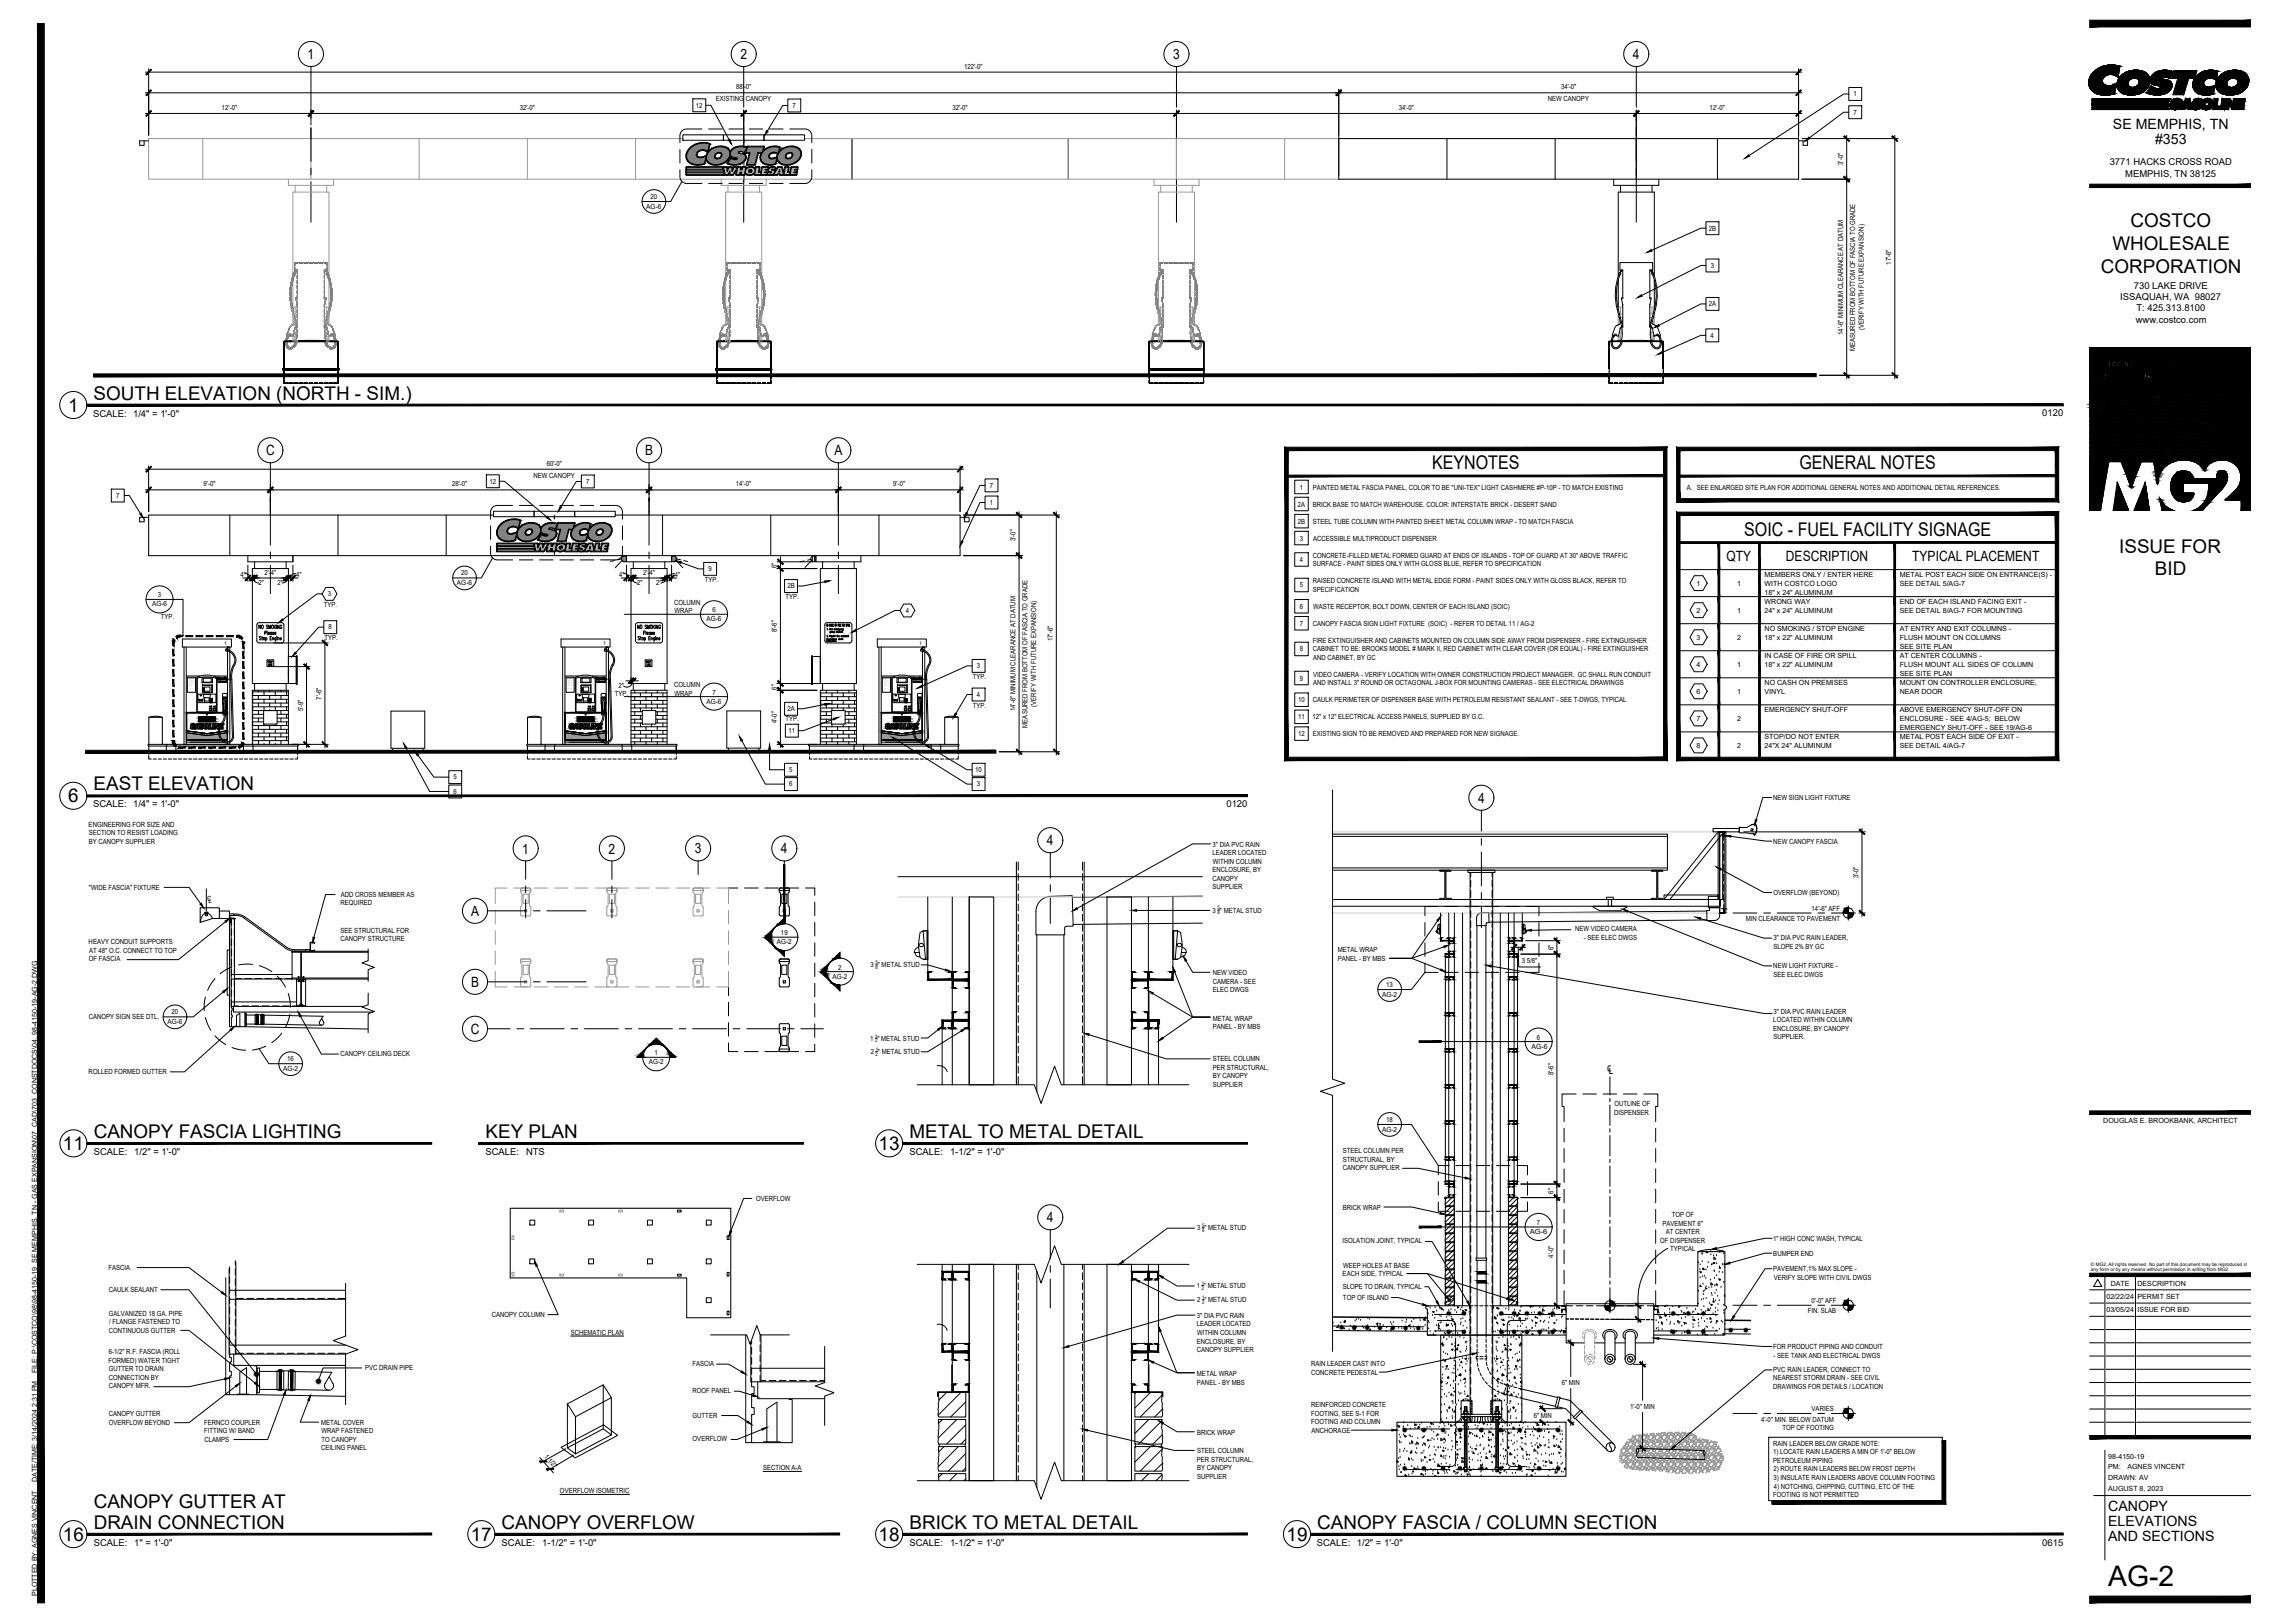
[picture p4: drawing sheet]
<svg xmlns="http://www.w3.org/2000/svg" width="1067mm" height="762mm" viewBox="0 0 1067 762" stroke-linecap="round" stroke-linejoin="round" font-family="sans-serif">
<defs><g id="words">
<text font-size="13.3" x="990" y="745">AG-2</text>
<g font-size="8.9">
<text x="1000" y="107">COSTCO</text>
<text x="992" y="117">WHOLESALE</text>
<text x="986" y="128">CORPORATION</text>
<text x="44" y="188">SOUTH ELEVATION (NORTH - SIM.)</text>
<text x="32" y="193">1</text>
<text x="672" y="220">KEYNOTES</text>
<text x="845" y="220">GENERAL NOTES</text>
<text x="819" y="252">SOIC - FUEL FACILITY SIGNAGE</text>
<text x="995" y="260">ISSUE FOR</text>
<text x="1012" y="270">BID</text>
<text x="44" y="371">EAST ELEVATION</text>
<text x="32" y="377">6</text>
<text x="44" y="534">CANOPY FASCIA LIGHTING</text>
<text x="228" y="534">KEY PLAN</text>
<text x="413" y="540">13</text>
<text x="427" y="534">METAL TO METAL DETAIL</text>
<text x="30" y="540">11</text>
<text x="44" y="708">CANOPY GUTTER AT</text>
<text x="44" y="718">DRAIN CONNECTION</text>
<text x="236" y="718">CANOPY OVERFLOW</text>
<text x="427" y="718">BRICK TO METAL DETAIL</text>
<text x="619" y="718">CANOPY FASCIA / COLUMN SECTION</text>
<text x="30" y="723">16</text>
<text x="221" y="723">17</text>
<text x="413" y="723">18</text>
<text x="604" y="723">19</text>
</g>
<text font-size="7.4" x="754" y="504">℄</text>
<g font-size="6.7">
<text x="144" y="28">1</text>
<text x="348" y="28">2</text>
<text x="551" y="28">3</text>
<text x="767" y="28">4</text>
<text x="992" y="61">SE MEMPHIS, TN</text>
<text x="1012" y="67">#353</text>
<text x="125" y="214">C</text>
<text x="303" y="214">B</text>
<text x="392" y="214">A</text>
<text x="811" y="263">QTY</text>
<text x="839" y="263">DESCRIPTION</text>
<text x="898" y="263">TYPICAL PLACEMENT</text>
<text x="694" y="377">4</text>
<text x="245" y="401">1</text>
<text x="286" y="401">2</text>
<text x="326" y="401">3</text>
<text x="367" y="401">4</text>
<text x="492" y="397">4</text>
<text x="221" y="430">A</text>
<text x="221" y="463">B</text>
<text x="221" y="485">C</text>
<text x="492" y="574">4</text>
<text x="990" y="709">CANOPY</text>
<text x="990" y="717">ELEVATIONS</text>
<text x="990" y="724">AND SECTIONS</text>
</g>
<g font-size="4.4">
<text x="991" y="78">3771 HACKS CROSS ROAD</text>
<text x="998" y="83">MEMPHIS, TN 38125</text>
<text x="1002" y="136">730 LAKE DRIVE</text>
<text x="996" y="141">ISSAQUAH, WA 98027</text>
<text x="1003" y="146">T: 425.313.8100</text>
<text x="1003" y="151">www.costco.com</text>
<text x="44" y="196">SCALE: 1/4&quot; = 1'-0&quot;</text>
<text x="959" y="196">0120</text>
<text x="44" y="379">SCALE: 1/4&quot; = 1'-0&quot;</text>
<text x="576" y="379">0120</text>
<text x="44" y="542">SCALE:</text>
<text x="63" y="542">1/2&quot; = 1'-0&quot;</text>
<text x="228" y="542">SCALE:</text>
<text x="247" y="542">NTS</text>
<text x="427" y="542">SCALE:</text>
<text x="446" y="542">1-1/2&quot; = 1'-0&quot;</text>
<text x="44" y="726">SCALE:</text>
<text x="63" y="726">1&quot; = 1'-0&quot;</text>
<text x="236" y="726">SCALE:</text>
<text x="255" y="726">1-1/2&quot; = 1'-0&quot;</text>
<text x="427" y="726">SCALE:</text>
<text x="446" y="726">1-1/2&quot; = 1'-0&quot;</text>
<text x="618" y="726">SCALE: 1/2&quot; = 1'-0&quot;</text>
<text x="959" y="726">0615</text>
</g>
<g font-size="3.3">
<text x="453" y="32">122'-0&quot;</text>
<text x="346" y="42">88'-0&quot;</text>
<text x="733" y="42">34'-0&quot;</text>
<text x="336" y="48">EXISTING CANOPY</text>
<text x="727" y="48">NEW CANOPY</text>
<text x="870" y="45">1</text>
<text x="104" y="52">12'-0&quot;</text>
<text x="244" y="52">32'-0&quot;</text>
<text x="327" y="51">12</text>
<text x="372" y="51">7</text>
<text x="447" y="52">32'-0&quot;</text>
<text x="657" y="52">34'-0&quot;</text>
<text x="803" y="52">12'-0&quot;</text>
<text x="870" y="54">7</text>
<text x="865" y="77" transform="rotate(-90 865 77)">3'-0&quot;</text>
<text x="305" y="93">20</text>
<text x="303" y="98">AG-6</text>
<text x="802" y="108">2B</text>
<text x="803" y="126">3</text>
<text x="888" y="124" transform="rotate(-90 888 124)">17'-6&quot;</text>
<text x="802" y="144">2A</text>
<text x="875" y="155" transform="rotate(-90 875 155)">(VERIFY WITH FUTURE EXPANSION)</text>
<text x="803" y="159">4</text>
<text x="865" y="157" transform="rotate(-90 865 157)">14'-6&quot; MINIMUM CLEARANCE AT DATUM</text>
<text x="871" y="165" transform="rotate(-90 871 165)">MEASURED FROM BOTTOM OF FASCIA TO GRADE</text>
<text x="257" y="219">60'-0&quot;</text>
<text x="230" y="227">12</text>
<text x="251" y="224">NEW CANOPY</text>
<text x="275" y="227">7</text>
<text x="55" y="234">7</text>
<text x="96" y="228">9'-0&quot;</text>
<text x="212" y="228">28'-0&quot;</text>
<text x="346" y="228">14'-0&quot;</text>
<text x="419" y="228">9'-0&quot;</text>
<text x="465" y="229">7</text>
<text x="610" y="230">1</text>
<text x="616" y="230">PAINTED METAL FASCIA PANEL, COLOR TO BE &quot;UNI-TEX&quot; LIGHT CASHMERE #P-10P - TO MATCH EXISTING</text>
<text x="792" y="230">A. SEE ENLARGED SITE PLAN FOR ADDITIONAL GENERAL NOTES AND ADDITIONAL DETAIL REFERENCES.</text>
<text x="465" y="237">1</text>
<text x="609" y="238">2A</text>
<text x="616" y="238">BRICK BASE TO MATCH WAREHOUSE. COLOR: INTERSTATE BRICK - DESERT SAND</text>
<text x="609" y="246">2B</text>
<text x="616" y="246">STEEL TUBE COLUMN WITH PAINTED SHEET METAL COLUMN WRAP - TO MATCH FASCIA</text>
<text x="477" y="254" transform="rotate(-90 477 254)">3'-0&quot;</text>
<text x="610" y="254">3</text>
<text x="617" y="254">ACCESSIBLE MULTIPRODUCT DISPENSER</text>
<text x="610" y="264">4</text>
<text x="616" y="262">CONCRETE-FILLED METAL FORMED GUARD AT ENDS OF ISLANDS - TOP OF GUARD AT 30&quot; ABOVE TRAFFIC</text>
<text x="124" y="270">2'-4&quot;</text>
<text x="302" y="270">2'-4&quot;</text>
<text x="333" y="268">9</text>
<text x="365" y="267" transform="rotate(-90 365 267)">6&quot;</text>
<text x="616" y="266">SURFACE - PAINT SIDES ONLY WITH GLOSS BLUE, REFER TO SPECIFICATION</text>
<text x="113" y="271">4&quot;</text>
<text x="121" y="275">2&quot;</text>
<text x="130" y="275">2&quot;</text>
<text x="139" y="271">4&quot;</text>
<text x="215" y="275">AG-6</text>
<text x="217" y="270">20</text>
<text x="291" y="271">4&quot;</text>
<text x="299" y="275">2&quot;</text>
<text x="308" y="275">2&quot;</text>
<text x="317" y="271">4&quot;</text>
<text x="331" y="273">TYP.</text>
<text x="610" y="276">5</text>
<text x="616" y="274">RAISED CONCRETE ISLAND WITH METAL EDGE FORM - PAINT SIDES ONLY WITH GLOSS BLACK, REFER TO</text>
<text x="797" y="275">1</text>
<text x="816" y="275">1</text>
<text x="829" y="271">MEMBERS ONLY / ENTER HERE</text>
<text x="829" y="275">WITH COSTCO LOGO</text>
<text x="892" y="271">METAL POST EACH SIDE ON ENTRANCE(S) -</text>
<text x="892" y="275">SEE DETAIL 5/AG-7</text>
<text x="74" y="280">3</text>
<text x="154" y="280">3</text>
<text x="369" y="281">TYP.</text>
<text x="370" y="276">2B</text>
<text x="616" y="278">SPECIFICATION</text>
<text x="829" y="279">18&quot; x 24&quot; ALUMINUM</text>
<text x="71" y="285">AG-6</text>
<text x="152" y="285">TYP.</text>
<text x="317" y="284">COLUMN</text>
<text x="317" y="288">WRAP</text>
<text x="334" y="287">6</text>
<text x="425" y="288">4</text>
<text x="610" y="286">6</text>
<text x="617" y="286">WASTE RECEPTOR, BOLT DOWN, CENTER OF EACH ISLAND (SOIC)</text>
<text x="797" y="288">2</text>
<text x="816" y="288">1</text>
<text x="829" y="283">WRONG WAY</text>
<text x="829" y="288">24&quot; x 24&quot; ALUMINUM</text>
<text x="892" y="283">END OF EACH ISLAND FACING EXIT -</text>
<text x="892" y="288">SEE DETAIL 8/AG-7 FOR MOUNTING</text>
<text x="76" y="291">TYP.</text>
<text x="332" y="292">AG-6</text>
<text x="610" y="294">7</text>
<text x="616" y="294">CANOPY FASCIA SIGN LIGHT FIXTURE (SOIC) - REFER TO DETAIL 11 / AG-2</text>
<text x="154" y="296">8</text>
<text x="365" y="297" transform="rotate(-90 365 297)">8'-6&quot;</text>
<text x="829" y="296">NO SMOKING / STOP ENGINE</text>
<text x="892" y="296">AT ENTRY AND EXIT COLUMNS -</text>
<text x="152" y="300">TYP.</text>
<text x="494" y="301" transform="rotate(-90 494 301)">17'-6&quot;</text>
<text x="610" y="306">8</text>
<text x="616" y="302">FIRE EXTINGUISHER AND CABINETS MOUNTED ON COLUMN SIDE AWAY FROM DISPENSER - FIRE EXTINGUISHER</text>
<text x="616" y="306">CABINET TO BE: BROOKS MODEL # MARK II, RED CABINET WITH CLEAR COVER (OR EQUAL) - FIRE EXTINGUISHER</text>
<text x="797" y="300">3</text>
<text x="816" y="300">2</text>
<text x="829" y="300">18&quot; x 22&quot; ALUMINUM</text>
<text x="892" y="300">FLUSH MOUNT ON COLUMNS</text>
<text x="892" y="305">SEE SITE PLAN</text>
<text x="617" y="310">AND CABINET, BY GC</text>
<text x="829" y="309">IN CASE OF FIRE OR SPILL</text>
<text x="892" y="309">AT CENTER COLUMNS -</text>
<text x="459" y="314">3</text>
<text x="617" y="318">VIDEO CAMERA - VERIFY LOCATION WITH OWNER CONSTRUCTION PROJECT MANAGER. GC SHALL RUN CONDUIT</text>
<text x="797" y="313">4</text>
<text x="816" y="313">1</text>
<text x="829" y="313">18&quot; x 22&quot; ALUMINUM</text>
<text x="892" y="313">FLUSH MOUNT ALL SIDES OF COLUMN</text>
<text x="892" y="317">SEE SITE PLAN</text>
<text x="290" y="323">2&quot;</text>
<text x="317" y="323">COLUMN</text>
<text x="365" y="324" transform="rotate(-90 365 324)">6&quot;</text>
<text x="457" y="319">TYP.</text>
<text x="610" y="320">9</text>
<text x="617" y="322">AND INSTALL 3&quot; ROUND OR OCTAGONAL J-BOX FOR MOUNTING CAMERAS - SEE ELECTRICAL DRAWINGS</text>
<text x="829" y="322">NO CASH ON PREMISES</text>
<text x="892" y="322">MOUNT ON CONTROLLER ENCLOSURE,</text>
<text x="151" y="328" transform="rotate(-90 151 328)">7'-6&quot;</text>
<text x="289" y="327">TYP.</text>
<text x="317" y="327">WRAP</text>
<text x="334" y="326">7</text>
<text x="459" y="327">4</text>
<text x="610" y="330">10</text>
<text x="616" y="330">CAULK PERIMETER OF DISPENSER BASE WITH PETROLEUM RESISTANT SEALANT - SEE T-DWGS, TYPICAL</text>
<text x="797" y="326">6</text>
<text x="816" y="326">1</text>
<text x="829" y="326">VINYL</text>
<text x="892" y="326">NEAR DOOR</text>
<text x="142" y="334" transform="rotate(-90 142 334)">5'-9&quot;</text>
<text x="332" y="330">AG-6</text>
<text x="370" y="334">2A</text>
<text x="457" y="332">TYP.</text>
<text x="477" y="334" transform="rotate(-90 477 334)">14'-6&quot; MINIMUM CLEARANCE AT DATUM</text>
<text x="487" y="332" transform="rotate(-90 487 332)">(VERIFY WITH FUTURE EXPANSION)</text>
<text x="829" y="334">EMERGENCY SHUT-OFF</text>
<text x="892" y="334">ABOVE EMERGENCY SHUT-OFF ON</text>
<text x="365" y="340" transform="rotate(-90 365 340)">4'-0&quot;</text>
<text x="369" y="339">TYP.</text>
<text x="483" y="342" transform="rotate(-90 483 342)">MEASURED FROM BOTTOM OF FASCIA TO GRADE</text>
<text x="610" y="338">11</text>
<text x="616" y="338">12&quot; x 12&quot; ELECTRICAL ACCESS PANELS, SUPPLIED BY G.C.</text>
<text x="797" y="338">7</text>
<text x="816" y="338">2</text>
<text x="892" y="338">ENCLOSURE - SEE 4/AG-5; BELOW</text>
<text x="370" y="344">11</text>
<text x="610" y="346">12</text>
<text x="616" y="346">EXISTING SIGN TO BE REMOVED AND PREPARED FOR NEW SIGNAGE.</text>
<text x="829" y="347">STOP/DO NOT ENTER</text>
<text x="892" y="343">EMERGENCY SHUT-OFF - SEE 19/AG-6</text>
<text x="892" y="347">METAL POST EACH SIDE OF EXIT -</text>
<text x="797" y="351">8</text>
<text x="816" y="351">2</text>
<text x="829" y="351">24&quot;X 24&quot; ALUMINUM</text>
<text x="892" y="351">SEE DETAIL 4/AG-7</text>
<text x="213" y="366">5</text>
<text x="371" y="362">5</text>
<text x="458" y="362">10</text>
<text x="371" y="369">6</text>
<text x="459" y="369">3</text>
<text x="213" y="373">6</text>
<text x="833" y="376">NEW SIGN LIGHT FIXTURE</text>
<text x="42" y="388">ENGINEERING FOR SIZE AND</text>
<text x="42" y="392">SECTION TO RESIST LOADING</text>
<text x="42" y="396">BY CANOPY SUPPLIER</text>
<text x="569" y="402">LEADER LOCATED</text>
<text x="569" y="397">3&quot; DIA PVC RAIN</text>
<text x="833" y="396">NEW CANOPY FASCIA</text>
<text x="569" y="406">WITHIN COLUMN</text>
<text x="569" y="410">ENCLOSURE, BY</text>
<text x="569" y="414">CANOPY</text>
<text x="873" y="412" transform="rotate(-90 873 412)">3'-0&quot;</text>
<text x="42" y="418">&quot;WIDE FASCIA&quot; FIXTURE</text>
<text x="569" y="418">SUPPLIER</text>
<text x="97" y="423">C</text>
<text x="98" y="424">L</text>
<text x="160" y="425">REQUIRED</text>
<text x="160" y="421">ADD CROSS MEMBER AS</text>
<text x="833" y="420">OVERFLOW (BEYOND)</text>
<text x="569" y="428">3 &quot; METAL STUD</text>
<text x="851" y="428">14'-6&quot; AFF</text>
<text x="160" y="438">SEE STRUCTURAL FOR</text>
<text x="740" y="437">NEW VIDEO CAMERA</text>
<text x="820" y="432">MIN CLEARANCE TO PAVEMENT</text>
<text x="42" y="443">HEAVY CONDUIT SUPPORTS</text>
<text x="160" y="442">CANOPY STRUCTURE</text>
<text x="365" y="443">AG-2</text>
<text x="367" y="439">19</text>
<text x="744" y="441">- SEE ELEC DWGS</text>
<text x="833" y="441">3&quot; DIA PVC RAIN LEADER,</text>
<text x="42" y="447">AT 48&quot; O.C. CONNECT TO TOP</text>
<text x="628" y="447">METAL WRAP</text>
<text x="729" y="446" transform="rotate(-90 729 446)">6&quot;</text>
<text x="833" y="445">SLOPE 2% BY GC</text>
<text x="42" y="451">OF FASCIA</text>
<text x="394" y="455">2</text>
<text x="409" y="454">3 &quot; METAL STUD</text>
<text x="628" y="451">PANEL - BY MBS</text>
<text x="715" y="452">3 5/8&quot;</text>
<text x="833" y="455">NEW LIGHT FIXTURE -</text>
<text x="391" y="460">AG-2</text>
<text x="569" y="458">NEW VIDEO</text>
<text x="569" y="462">CAMERA - SEE</text>
<text x="833" y="459">SEE ELEC DWGS</text>
<text x="569" y="466">ELEC DWGS</text>
<text x="651" y="463">13</text>
<text x="649" y="468">AG-2</text>
<text x="42" y="478">CANOPY SIGN SEE DTL.</text>
<text x="81" y="476">20</text>
<text x="569" y="479">METAL WRAP</text>
<text x="833" y="476">3&quot; DIA PVC RAIN LEADER</text>
<text x="79" y="481">AG-6</text>
<text x="569" y="483">PANEL - BY MBS</text>
<text x="833" y="484">ENCLOSURE, BY CANOPY</text>
<text x="833" y="480">LOCATED WITHIN COLUMN</text>
<text x="409" y="489">1 &quot; METAL STUD</text>
<text x="722" y="488">6</text>
<text x="833" y="488">SUPPLIER.</text>
<text x="160" y="496">CANOPY CEILING DECK</text>
<text x="307" y="495">1</text>
<text x="409" y="495">2 &quot; METAL STUD</text>
<text x="719" y="492">AG-6</text>
<text x="133" y="503">AG-2</text>
<text x="135" y="498">16</text>
<text x="305" y="500">AG-2</text>
<text x="569" y="502">PER STRUCTURAL,</text>
<text x="570" y="498">STEEL COLUMN</text>
<text x="42" y="504">ROLLED FORMED GUTTER</text>
<text x="569" y="506">BY CANOPY</text>
<text x="729" y="505" transform="rotate(-90 729 505)">8'-6&quot;</text>
<text x="570" y="510">SUPPLIER</text>
<text x="758" y="519">OUTLINE OF</text>
<text x="651" y="527">18</text>
<text x="758" y="523">DISPENSER</text>
<text x="988" y="527">DOUGLAS E. BROOKBANK, ARCHITECT</text>
<text x="649" y="531">AG-2</text>
<text x="631" y="541">STEEL COLUMN PER</text>
<text x="631" y="546">STRUCTURAL, BY</text>
<text x="631" y="550">CANOPY SUPPLIER</text>
<text x="355" y="564">OVERFLOW</text>
<text x="729" y="560" transform="rotate(-90 729 560)">6&quot;</text>
<text x="630" y="568">BRICK WRAP</text>
<text x="722" y="575">7</text>
<text x="781" y="575">PAVEMENT 6&quot;</text>
<text x="785" y="571">TOP OF</text>
<text x="562" y="578">3 &quot; METAL STUD</text>
<text x="718" y="579">AG-6</text>
<text x="782" y="579">AT CENTER</text>
<text x="630" y="584">ISOLATION JOINT, TYPICAL</text>
<text x="780" y="583">OF DISPENSER</text>
<text x="784" y="587">TYPICAL</text>
<text x="833" y="582">1&quot; HIGH CONC WASH, TYPICAL</text>
<text x="729" y="590" transform="rotate(-90 729 590)">4'-0&quot;</text>
<text x="833" y="590">BUMPER END</text>
<text x="51" y="596">FASCIA</text>
<text x="630" y="599">EACH SIDE, TYPICAL</text>
<text x="631" y="595">WEEP HOLES AT BASE</text>
<text x="833" y="597">PAVEMENT,1% MAX SLOPE -</text>
<text x="562" y="605">1 &quot; METAL STUD</text>
<text x="631" y="605">SLOPE TO DRAIN, TYPICAL</text>
<text x="833" y="601">VERIFY SLOPE WITH CIVIL DWGS</text>
<text x="991" y="604">DATE</text>
<text x="1004" y="604">DESCRIPTION</text>
<text x="51" y="607">CAULK SEALANT</text>
<text x="562" y="611">2 &quot; METAL STUD</text>
<text x="631" y="610">TOP OF ISLAND</text>
<text x="851" y="612">0'-0&quot; AFF</text>
<text x="989" y="610">02/22/24</text>
<text x="1004" y="610">PERMIT SET</text>
<text x="51" y="618">GALVANIZED 18 GA. PIPE</text>
<text x="849" y="617">FIN. SLAB</text>
<text x="989" y="616">03/05/24</text>
<text x="1004" y="616">ISSUE FOR BID</text>
<text x="51" y="622">/ FLANGE FASTENED TO</text>
<text x="231" y="618">CANOPY COLUMN</text>
<text x="562" y="623">LEADER LOCATED</text>
<text x="562" y="619">3&quot; DIA PVC RAIN</text>
<text x="51" y="626">CONTINUOUS GUTTER</text>
<text x="268" y="627">SCHEMATIC PLAN</text>
<text x="562" y="627">WITHIN COLUMN</text>
<text x="51" y="636">6-1/2&quot; R.F. FASCIA (ROLL</text>
<text x="562" y="631">ENCLOSURE, BY</text>
<text x="562" y="635">CANOPY SUPPLIER</text>
<text x="833" y="633">FOR PRODUCT PIPING AND CONDUIT</text>
<text x="51" y="640">FORMED) WATER TIGHT</text>
<text x="325" y="642">FASCIA</text>
<text x="616" y="641">RAIN LEADER CAST INTO</text>
<text x="833" y="637">- SEE TANK AND ELECTRICAL DWGS</text>
<text x="17" y="645" transform="rotate(-90 17 645)">FILE: P:\COSTCO\98\98-4150-19_SE MEMPHIS, TN - GAS EXPANSION\07_CAD\703_CONSTDOCS\04. 98-4150-19-AG-2.DWG</text>
<text x="51" y="644">GUTTER TO DRAIN</text>
<text x="51" y="648">CONNECTION BY</text>
<text x="171" y="643">PVC DRAIN PIPE</text>
<text x="562" y="646">METAL WRAP</text>
<text x="616" y="645">CONCRETE PEDESTAL</text>
<text x="833" y="644">PVC RAIN LEADER, CONNECT TO</text>
<text x="51" y="652">CANOPY MFR.</text>
<text x="562" y="650">PANEL - BY MBS</text>
<text x="733" y="650">6&quot; MIN</text>
<text x="833" y="652">DRAWINGS FOR DETAILS / LOCATION</text>
<text x="833" y="648">NEAREST STORM DRAIN - SEE CIVIL</text>
<text x="325" y="654">ROOF PANEL</text>
<text x="51" y="665">CANOPY GUTTER</text>
<text x="325" y="666">GUTTER</text>
<text x="616" y="665">FOOTING, SEE S-1 FOR</text>
<text x="616" y="661">REINFORCED CONCRETE</text>
<text x="720" y="666">6&quot; MIN</text>
<text x="765" y="661">1'-0&quot; MIN</text>
<text x="851" y="663">VARIES</text>
<text x="51" y="669">OVERFLOW BEYOND</text>
<text x="96" y="669">FERNCO COUPLER</text>
<text x="151" y="669">METAL COVER</text>
<text x="616" y="669">FOOTING AND COLUMN</text>
<text x="827" y="667">4'-0&quot; MIN. BELOW DATUM</text>
<text x="837" y="671">TOP OF FOOTING</text>
<text x="96" y="673">FITTING W/ BAND</text>
<text x="96" y="677">CLAMPS</text>
<text x="151" y="677">TO CANOPY</text>
<text x="151" y="673">WRAP FASTENED</text>
<text x="325" y="677">OVERFLOW</text>
<text x="562" y="674">BRICK WRAP</text>
<text x="616" y="673">ANCHORAGE</text>
<text x="151" y="681">CEILING PANEL</text>
<text x="562" y="682">STEEL COLUMN</text>
<text x="833" y="683">1) LOCATE RAIN LEADERS A MIN OF 1'-0&quot; BELOW</text>
<text x="833" y="679">RAIN LEADER BELOW GRADE NOTE:</text>
<text x="255" y="684" transform="rotate(48 255 684)">1 1/2&quot;</text>
<text x="562" y="686">PER STRUCTURAL,</text>
<text x="833" y="687">PETROLEUM PIPING</text>
<text x="990" y="690">PM:</text>
<text x="990" y="685">98-4150-19</text>
<text x="999" y="690">AGNES VINCENT</text>
<text x="17" y="696" transform="rotate(-90 17 696)">DATE/TIME: 3/14/2024 2:31 PM</text>
<text x="358" y="690">SECTION A-A</text>
<text x="562" y="690">BY CANOPY</text>
<text x="562" y="694">SUPPLIER</text>
<text x="833" y="695">3) INSULATE RAIN LEADERS ABOVE COLUMN FOOTING</text>
<text x="833" y="691">2) ROUTE RAIN LEADERS BELOW FROST DEPTH</text>
<text x="990" y="695">DRAWN: AV</text>
<text x="263" y="701">OVERFLOW ISOMETRIC</text>
<text x="833" y="699">4) NOTCHING, CHIPPING, CUTTING, ETC OF THE</text>
<text x="990" y="700">AUGUST 8, 2023</text>
<text x="833" y="703">FOOTING IS NOT PERMITTED</text>
<text x="17" y="749" transform="rotate(-90 17 749)">PLOTTED BY: AGNES VINCENT</text>
</g>
<g font-size="2.4">
<text x="105" y="303">1</text>
<text x="283" y="303">1</text>
<text x="432" y="303">1</text>
</g>
<g font-size="2.3">
<text x="572" y="427">5</text>
<text x="572" y="429">8</text>
<text x="411" y="453">5</text>
<text x="411" y="455">8</text>
<text x="411" y="489">2</text>
<text x="411" y="487">1</text>
<text x="411" y="496">2</text>
<text x="411" y="493">1</text>
<text x="564" y="576">5</text>
<text x="564" y="578">8</text>
<text x="564" y="606">2</text>
<text x="564" y="603">1</text>
<text x="565" y="610">1</text>
<text x="564" y="612">2</text>
</g>
<g font-size="2.2">
<text x="982" y="597">any form or by any means without permission in writing from MG2.</text>
<text x="982" y="594">© MG2. All rights reserved. No part of this document may be reproduced in</text>
</g>
<g font-size=".6">
<text x="88" y="319">WARNING</text>
<text x="266" y="319">WARNING</text>
<text x="415" y="319">WARNING</text>
<text x="99" y="333">87</text>
<text x="101" y="333">92</text>
<text x="276" y="333">87</text>
<text x="278" y="333">92</text>
<text x="425" y="333">87</text>
<text x="427" y="333">92</text>
</g>
<g font-size=".3">
<text x="98" y="332">UNLEADED PREMIUM</text>
<text x="276" y="332">UNLEADED PREMIUM</text>
<text x="424" y="332">UNLEADED PREMIUM</text>
</g>
<g font-size=".2">
<text x="103" y="319">Mon - Fri</text>
<text x="103" y="319">Saturday</text>
<text x="103" y="320">Sunday</text>
<text x="103" y="318">Assistance Available</text>
<text x="104" y="319">Tap Your Horn</text>
<text x="105" y="319">6:00</text>
<text x="105" y="319">7:00</text>
<text x="105" y="319">- 9:00</text>
<text x="105" y="319">- 7:00</text>
<text x="280" y="319">Mon - Fri</text>
<text x="280" y="319">Saturday</text>
<text x="280" y="320">Sunday</text>
<text x="281" y="318">Assistance Available</text>
<text x="282" y="319">Tap Your Horn</text>
<text x="282" y="319">6:00</text>
<text x="282" y="319">7:00</text>
<text x="283" y="319">- 9:00</text>
<text x="283" y="319">- 7:00</text>
<text x="429" y="319">Mon - Fri</text>
<text x="429" y="319">Saturday</text>
<text x="429" y="320">Sunday</text>
<text x="430" y="318">Assistance Available</text>
<text x="430" y="319">Tap Your Horn</text>
<text x="431" y="319">7:00</text>
<text x="431" y="319">6:00</text>
<text x="432" y="319">- 9:00</text>
<text x="432" y="319">- 7:00</text>
</g>
</g></defs>
<!-- layer: A-ELEV-LW04 -->
<g fill="none" stroke="#000" stroke-width=".47">
<path d="M758 84v3h21v-3M761 87v3M776 87v3M760 130v-40h17v40M760 131v13M777 131v13M116 261v3h22v-3M118 267h17v54h-17zM120 264v3M134 264v3M294 261v3h21v-3M296 267h17v54h-17z"/>
<path d="M297 264v3M312 264v3M383 261v3h21v-3M385 267h17v54h-17zM386 264v3M401 264v3M120 321v3M134 321v3M297 321v3M312 321v3M386 321v3M401 321v3"/>
<path d="M118 349v-25h17v25M296 349v-25h17v25M380 350h70M385 349v-25h17v25M401 349v4M405 349v4M437 349v4M442 349v4M444 349h6"/>
</g>
<!-- layer: A-ELEV-LW07 -->
<path d="M629 65h216v19h-216zM133 173v-13h26v13v-13h-26v13v-13h26v13v-13h-26v13v-13h26v13v-13h-26v13v-13h26v13v-13h-26v13v-13h26v13v-13h-26v13v-13h26v13v-13h-26v13v-13h26v13v-13h-26v13v-13h26v13v-13h-26v13v-13h26v13M133 160h26v16h-26zM756 160h12h13M756 173v-13h25v13M756 160h25v16h-25zM232 242h-162v19h381v-19h-162M444 337l3-1 3 1M380 350v-1h64v-12h6v16h-70v-3v3" fill="none" stroke="#000" stroke-width=".49"/>
<!-- layer: A-ELEV-LW02 -->
<g fill="none" stroke="#000" stroke-width=".47">
<path d="M679 65v19M730 65v19M768 65v19M806 65v19M756 178v2h1M756 176v2M758 180h2M760 180h2M763 180h1M765 180h2M768 180h1M770 180h1"/>
<path d="M772 180h2M775 180h1M777 180h2M781 178v2h-2M781 176v2M108 242v19M159 242v19M210 242v19M311 242v19M362 242v19M413 242v19M317 261a1.3 1.3 0 0 1 1 1 1.3 1.3 0 0 1-1 2"/>
<path d="M317 263l4 4M318 262l2 1M321 263l2 1M378 263l-2 1M381 263h-2M381 263l-3 3M381 261a1.3 1.3 0 0 0 0 1 1.3 1.3 0 0 0 0 2M121 293h12v8l-1 1h-11v-9zM299 293h12v8l-1 1h-11l-1-9zM387 293l1-1h11l1 1v9h-12l-1-1M387 293v8M95 318h4v2h-4z"/>
<path d="M103 319h.1M103 318v1M103 318h.1M106 318v1M106 318h.1M106 305h.1M106 319h.1M106 305v1h1M106 305h1M107 305h.1M107 304h.1M107 306a5 5 0 0 1 2 8l-1 4 1 28a2.9 2.9 0 0 1-3 2 2.9 2.9 0 0 1-3-2 8 8 0 0 1 2-8l1-4h-1v2"/>
<path d="M107 304v1M107 305v1M107 305l3 2M110 307a5 5 0 0 1-1 7v3l1 29a4 4 0 0 1-4 3 4 4 0 0 1-3-4 10 10 0 0 1 2-8v-1M273 318h4v2h-4zM280 319h1M281 319h.1M281 318v1M281 318h.1M284 318v1M284 318h.1M284 305h.1"/>
<path d="M284 319h.1M284 305v1h1M284 305h1M285 304h.1M285 306a5 5 0 0 1 2 8l-1 4 1 28a2.9 2.9 0 0 1-3 2 2.9 2.9 0 0 1-3-2 8 8 0 0 1 2-8l1-4h-1v2M285 304v1M285 305h.1M285 305v1M285 305l2 2M287 307a5 5 0 0 1 0 7v3v29a4 4 0 0 1-3 3 4 4 0 0 1-3-4 10 10 0 0 1 2-8v-1M422 318h3v2h-3zM429 318v1"/>
<path d="M429 318h.1M429 319h.1M432 318v1M432 318h.1M432 319h.1M433 305h-1M433 305l-1 1h1M433 305h.1M433 304h1zM433 304h1M433 306a5 5 0 0 1 2 8v4v28a2.9 2.9 0 0 1-3 2 2.9 2.9 0 0 1-2-2 8 8 0 0 1 2-8v-4l-1 4a7 7 0 0 0 1 11 3 3 0 0 0 4-3l-1-29 1-3a5 5 0 0 0 0-7M433 304v1"/>
<path d="M433 305v1M433 305l3 2M93 329h1M93 329h2M93 329h.1M94 329h1M94 329h.1M95 322h.1M95 329h.1M95 322h5v3h-5zM95 325h.1M95 329h-1h1"/>
<path d="M95 322h5v3M95 322v3M95 325h5M95 324h1zM95 323l1 1zM95 323h1zM96 323h3v2h-3zM96 330l-1-4h4l-1 4M96 328h2v1h-2zM98 333v1l1-1M98 333h.1M98 333h1"/>
<path d="M99 330h1M99 328h1M99 328v2M99 328h.1M99 330h.1M99 328v1zM99 329v1M99 329h.1M99 329v-1h1l-1 2M99 333h.1M100 325h.1M100 328v2"/>
<path d="M100 322h.1M100 328h.1M100 330h.1M100 333h1h-1zM101 333h.1M105 328v2M105 328l1-1 1 1M105 330v1M105 328v1M105 329v1M105 335h.1M105 334h.1"/>
<path d="M105 328h.1M105 331v4M105 332h.1M105 332v2M105 331v3M105 334v1M105 327v1M105 327h1M105 330a1 1 0 0 1 0-1 1 1 0 0 1 1-1 1 1 0 0 1 0 2v4M105 329h1v4h-1zM105 333v1M105 328h1"/>
<path d="M106 333v1M106 334h.1M106 332h.1M106 327v2M106 327l1 1M106 332v2M106 335h.1M106 334v1M106 328h.1M107 329v1M107 328v1M107 330l-1 5"/>
<path d="M107 328v2M271 329h.1M271 329h2M273 322h.1M273 329h.1M273 322h4v3h-4zM273 325h.1M273 329h-2h2M273 322h4v3M273 322v3M273 325h4M273 324h1z"/>
<path d="M273 323l1 1zM273 323h1zM274 323h2v2h-2zM274 330l-1-4h4l-1 4M274 328h2v1h-2zM276 333v1l1-1M276 333h.1M276 333h1M276 330h2M276 328h2M276 328v2M276 328h.1"/>
<path d="M276 328h1M276 330h.1M277 328h.1M277 328v2M277 328v1zM277 330h.1M277 330h-1M277 329h.1M277 329v1M277 329v-1v2M277 333h.1M277 325h.1"/>
<path d="M277 322h.1M277 330h1M278 328l-1 2M278 328v2M279 333h.1M279 333h-1h1M282 328v2M282 328l2-1v1M282 330l1 1M282 328v1M282 329v1M283 335h.1"/>
<path d="M283 334h.1M283 328h.1M283 331v4M283 332h.1M283 332v2M283 331v3M283 334v1M283 327l-1 1M283 327h1M283 330v1M283 330a1 1 0 0 1 0-1 1 1 0 0 1 1-1 1 1 0 0 1 0 2v4M283 329h1v4h-1z"/>
<path d="M283 333v1M283 328h1M284 333v1M284 334h.1M284 332h.1M284 327v2M284 327v1M284 332v2M284 335h.1M284 334v1M284 328h.1M284 329v1"/>
<path d="M284 328v1M284 330v5M284 328v2M420 329h.1M420 329h1M420 329h1h-1zM421 322h.1M421 322h5v3h-5zM421 325h.1M421 322h5v3M421 322v3M421 329h.1"/>
<path d="M421 325h5M422 324h.1M422 323v1zM422 323h.1M422 323h3v2h-3zM422 330v-4h3v4M422 328h3v1h-3zM425 333h.1M425 333h1h-1M425 330h1M425 328h1M425 328v2"/>
<path d="M425 328h.1M425 330h.1M425 328v1v-1M425 329v1M425 329h.1M425 329h1M426 329h.1M425 329l1 1M426 329h-1M426 330h.1M426 329l-1 1M426 329v1"/>
<path d="M426 329v-1h-1v1M426 325h.1M426 322h.1M426 328v2M427 333v1l1-1M427 333h.1M427 333h1M428 333h.1M431 328v2M431 328l1-1 1 1M431 330v5M431 328v1"/>
<path d="M431 329v1M431 335h.1M431 334h.1M431 328h.1M431 334h1M431 332v2M431 332h.1M431 334v1M431 332h1M431 327v1M431 330v4M432 330a1 1 0 0 1-1-1 1 1 0 0 1 2 0 1 1 0 0 1-1 1"/>
<path d="M432 333v-4l-1 5M432 328h.1M432 333v1M432 334h1M432 332h.1M432 330l1 1M432 327l1 1M432 327h-1M432 332v2M432 332l1 2M432 334h.1M433 334h-1"/>
<path d="M433 335h.1M433 331v4M433 334h.1M433 328h.1M433 328v1M433 329v1M433 330v1M433 328v2M380 355v1h1M380 353v1M382 356h2M384 356h2"/>
<path d="M387 356h1M389 356h2M392 356h1M394 356h2M396 356h2M399 356h1M401 356h2M403 356h2M406 356h1M408 356h2M411 356h1M413 356h2"/>
<path d="M415 356h2M418 356h1M420 356h2M423 356h1M425 356h2M427 356h2M430 356h1M432 356h2M434 356h2M437 356h1M439 356h2M442 356h1"/>
<path d="M444 356h2M446 356h2M450 355v1h-1M450 353v1"/>
<circle cx="107" cy="304" r=".2"/>
<circle cx="285" cy="304" r=".2"/>
<circle cx="433" cy="304" r=".2"/>
<circle cx="94" cy="326" r=".3"/>
<circle cx="105" cy="330" r=".1"/>
<circle cx="106" cy="330" r=".1"/>
<circle cx="272" cy="326" r=".3"/>
<circle cx="283" cy="330" r=".1"/>
<circle cx="284" cy="330" r=".1"/>
<circle cx="421" cy="326" r=".3"/>
<circle cx="431" cy="330" r=".1"/>
<circle cx="433" cy="330" r=".1"/>
</g>
<!-- layer: A-EQPM -->
<g fill="none" stroke="#000" stroke-width=".47">
<path d="M760 129l-2 7 1 9M761 129l-2 9 1 7M761 129h.1M761 128h.1M761 128v1M761 127v-4h15v4M761 127h.1M761 127v1M761 127h1v13h-1l1 3v11l-2-9M762 127h.1M775 127h.1M775 127h1"/>
<path d="M775 127v13v3v11l2-9M776 127h.1M776 127v1M776 128v1M776 128h.1M776 129l2 7-1 9M776 129h.1M758 158h.1M758 157h.1M759 158h.1M759 157h.1M760 145h.1"/>
<path d="M760 158h.1M761 154h.1M761 153h.1M761 141h.1M761 140h.1M761 154v6M761 154v-1v1l-1 4-2-1-1 3M762 154h.1M762 143h.1M762 140h.1M775 143h.1M775 154h.1"/>
<path d="M775 140h.1M775 153h.1M776 154h.1M777 158h.1M777 145h.1M778 157h.1M778 158h.1M779 158h.1M779 158v2M779 158l-1-1-1 1-2-5v4v3M757 160a2 2 0 0 0 0 2 2 2 0 0 0 3 1l1-3M757 160h.1"/>
<path d="M761 160h.1M775 160a3 3 0 0 0 1 3 3 3 0 0 0 3 0l1-3M775 160l2 3a2 2 0 0 0 2-1 2 2 0 0 0 0-2M775 160h.1M779 160h.1"/>
</g>
<!-- layer: A-ELEV-EXISTING -->
<g fill="none" stroke="#999" stroke-width=".47">
<path d="M760 131v13h2M760 147v5M760 149h.1M760 151h1M760 160h1M760 156h1M760 147h2M761 147v1M761 151v1M761 155v1M761 158v2M761 154h1"/>
<path d="M761 159h.1M761 149h1M761 159v1M761 144v3M761 158h-1v2M761 151h1M762 155l-1 4M762 150v3M775 150v3M775 149h1M775 147h1M775 144h2"/>
<path d="M775 151h.1M775 155v3M775 155l1 5M775 154h1M775 156h1M776 158h1v2M776 144v3M776 160h1M776 159h-1M776 151h1M776 149h1M776 151v1"/>
<path d="M776 158v2M777 147h.1M777 147v5M756 180v-20h25v20M761 160h.1M776 160h-1M776 160h.1"/>
</g>
<!-- layer: A-ELEV-PATT-SC150 -->
<g fill="none" stroke="#808080" stroke-width=".47">
<path d="M136 137v2M136 140v1M136 135v1M137 132l-1 2M137 130v2M138 126l1 1-1 2M140 123h-2v2M140 123h2M143 123h1M145 123h2M148 123h1M150 123h2"/>
<path d="M152 123h2v2M154 126l-1 1 1 3M155 131v1M155 133l1 1M156 135v2M156 140v2M156 138v1M134 159v2M135 156v2M136 142l1 2M137 144v1M137 146l1 2"/>
<path d="M138 148v2M138 151l1 1-2 1-2 2M153 155v2M153 158v1M153 155v-2l1 3M153 152l2 1 2 2M154 150l-1 1M154 156v2l1-1a2.1 2.1 0 0 1 2 3v2M154 147v2M155 145v2M156 142l-1 2M157 156l1 3"/>
<path d="M134 162l1 1M137 164h-1M139 162l-1 1M139 160v1M153 160v1M153 160h.1M153 162l1 1M154 162l1 1M155 164h1M157 162l-1 1M158 162l-1 1M158 160v1"/>
<path d="M757 160h.1M762 160h.1"/>
</g>
<!-- layer: AX-ELEV-LW50 -->
<g fill="#000" stroke="#000" stroke-width=".47">
<path d="M44 176v1l809-1zM44 177l809-1v1z"/>
<path d="M40 352v2l428-2zM40 354l428-2v2z"/>
</g>
<!-- layer: AX-ELEV-LW03 -->
<g fill="none" stroke="#000" stroke-width=".47">
<path d="M400 68v16M349 82v2M260 242v2M260 259v2M388 300h.1M389 300h.1M390 300h.1M391 300h.1M393 300h.1M394 300h.1M395 300h.1M396 300h.1"/>
<path d="M135 308h4v13h-4zM139 308h1v13h-1zM381 308v13zM381 308h4v13h-4zM388 301h.1M389 301h.1M390 301h.1M390 300v1M391 301h.1M391 301h1M391 300h1M392 300h.1"/>
<path d="M392 301h.1M393 301h.1"/>
</g>
<!-- layer: AX-EQPM -->
<path d="M68 66v2h-2v-2h4M400 65v19M502 65v19M138 123h2M140 123h12M152 123h2" fill="none" stroke="#000" stroke-width=".47"/>
<!-- layer: A-ANNO-DIMS -->
<g fill="none" stroke="#000" stroke-width=".47">
<path d="M68 34h778M70 32v31M845 32v33M68 53h778M68 44h778M146 51v4M146 57v2M349 52v33M552 52v33M629 42v41M768 52v33M146 60v5"/>
<path d="M846 65h23M867 63v115M846 84h23M854 176h15M70 219v21M451 219v21M68 230h384M68 220h384M127 227v15M305 227v15M394 228v14M452 242h28"/>
<path d="M479 240v115M114 271h26M115 269l2 1v1M116 265v8M118 270v3M119 271l1 2 1 1M120 270v3M134 270v3M135 271l-1 2-2 1M135 270v3M138 265v8M139 269l-2 1-1 1"/>
<path d="M292 271h26M293 269l1 1 1 1M294 265v8M296 270v3M297 271l1 2 1 1M297 270v3M312 270v3M313 271l-1 2-2 1M313 270v3M315 265v8M317 269l-2 1-1 1M365 267h19"/>
<path d="M365 264h16M366 261v8M366 265v86M452 261h28M129 313h17M129 302h25M144 311v40M153 300v51M294 320h6M296 318v1M297 318v1M366 319v7"/>
<path d="M365 324h19M365 321h20M137 349h17M365 349h19M469 353h11"/>
</g>
<!-- layer: 0 -->
<g fill="#000" stroke="#000" stroke-width=".47">
<path d="M71 33l-2 2zM71 33l-2 2z"/>
<path d="M843 35l3-2zM846 33l-3 2z"/>
<path d="M71 42l-2 3zM71 42l-2 3z"/>
<path d="M71 52l-2 3zM71 52l-2 3z"/>
<path d="M145 54l2-2zM147 52l-2 3z"/>
<path d="M147 52l-2 3zM147 52l-2 3z"/>
<path d="M348 54l2-2zM350 52l-2 3z"/>
<path d="M350 52l-2 3zM350 52l-2 3z"/>
<path d="M551 54l2-2zM553 52l-2 3z"/>
<path d="M553 52l-2 3zM553 52l-2 3z"/>
<path d="M627 45l3-3zM630 42l-2 3z"/>
<path d="M630 42l-2 3zM630 42l-2 3z"/>
<path d="M767 54l2-2zM769 52l-2 3z"/>
<path d="M769 52l-2 3zM769 52l-2 3z"/>
<path d="M843 54l3-2zM846 52l-3 3z"/>
<path d="M843 45l3-3zM846 42l-3 3z"/>
<path d="M866 64l2 2zM866 64l2 2z"/>
<path d="M866 83l2 2zM866 83l2 2z"/>
<path d="M866 83l2 2zM866 83l2 2z"/>
<path d="M866 175l2 2zM866 175l2 2z"/>
<path d="M71 219l-2 3zM71 219l-2 3z"/>
<path d="M71 229l-2 2zM71 229l-2 2z"/>
<path d="M126 231l2-2zM128 229l-2 2z"/>
<path d="M128 229l-2 2zM128 229l-2 2z"/>
<path d="M303 231l3-2zM306 229l-2 2z"/>
<path d="M306 229l-2 2zM306 229l-2 2z"/>
<path d="M392 231l3-2zM395 229l-2 2z"/>
<path d="M395 229l-2 2zM395 229l-2 2z"/>
<path d="M449 231l3-2zM452 229l-2 2z"/>
<path d="M449 221l3-2zM452 219l-2 3z"/>
<path d="M477 260l3 2zM477 260l3 2z"/>
<path d="M477 241l3 2zM477 240l3 3z"/>
<path d="M115 272l2-2zM117 270l-2 3z"/>
<path d="M117 272l3-2zM120 270l-3 3z"/>
<path d="M120 270l-3 3zM120 270l-3 3z"/>
<path d="M121 270l-3 3zM121 270l-3 3z"/>
<path d="M121 270l-3 3zM121 270l-3 3z"/>
<path d="M133 272l2-2zM135 270l-2 3z"/>
<path d="M133 272l2-2zM135 270l-2 3z"/>
<path d="M134 272l2-2zM136 270l-2 3z"/>
<path d="M136 270l-2 3zM136 270l-2 3z"/>
<path d="M139 270l-3 3zM139 270l-3 3z"/>
<path d="M293 272l2-2zM295 270l-2 3z"/>
<path d="M295 272l2-2zM297 270l-2 3z"/>
<path d="M297 270l-2 3zM297 270l-2 3z"/>
<path d="M298 270l-2 3zM298 270l-2 3z"/>
<path d="M298 270l-2 3zM298 270l-2 3z"/>
<path d="M311 272l2-2zM313 270l-2 3z"/>
<path d="M311 272l2-2zM313 270l-2 3z"/>
<path d="M312 272l2-2zM314 270l-2 3z"/>
<path d="M314 270l-2 3zM314 270l-2 3z"/>
<path d="M316 270l-2 3zM316 270l-2 3z"/>
<path d="M365 263l3 2zM365 263l3 2z"/>
<path d="M365 266l3 2zM365 266l3 2z"/>
<path d="M365 266l3 2zM365 266l3 2z"/>
<path d="M477 260l3 2zM477 260l3 2z"/>
<path d="M143 312l2 2zM143 312l2 2z"/>
<path d="M151 301l3 2zM151 301l3 2z"/>
<path d="M298 318l-2 3zM298 318l-2 3z"/>
<path d="M365 320l3 2zM365 320l3 2z"/>
<path d="M365 320l3 2zM365 320l3 2z"/>
<path d="M295 321l2-3zM297 318l-2 3z"/>
<path d="M365 323l3 2zM365 323l3 2z"/>
<path d="M365 323l3 2zM365 323l3 2z"/>
<path d="M143 348l2 3zM143 348l2 3z"/>
<path d="M151 348l3 3zM151 348l3 3z"/>
<path d="M365 348l3 3zM365 348l3 3z"/>
<path d="M477 352l3 2zM477 352l3 2z"/>
</g>
<!-- layer: AX-ELEV-LW07 -->
<g fill="none" stroke="#999" stroke-width=".47">
<path d="M95 65v19M146 65v19M197 65v19M248 65v19M298 65v19M321 65h-251v19h559M349 65v19M378 65h251M400 65v19M502 65v19M552 65v19M603 65v19"/>
<path d="M135 84v3h22v-3M139 87v3M153 87v3M138 130v-40h16v40M70 353v3"/>
</g>
<!-- layer: A-ELEV-LITE -->
<path d="M845 66h4v2h-2v-2M68 243v2h-2v-2h4M232 240h19v3h-19zM251 240h19v3h-19zM270 240h19v3h-19zM451 243h4v2h-2v-2" fill="none" stroke="#000" stroke-width=".47"/>
<!-- layer: A-ELEV-LW05 -->
<g fill="none" stroke="#000" stroke-width=".47">
<path d="M86 300h23v4h-23zM86 304v45h22M87 304v45M107 304h.1M107 306v42M108 304v1M108 306v42M263 300h23v4h-23zM264 304v45h22M265 304v45M285 304h.1M285 306v42"/>
<path d="M286 304v1M286 306v42M412 300h23v4h-23zM413 304v45h21M414 304v45M433 304h.1M433 306v42M434 304v1M434 306v42M184 334h15v17h-15zM341 334h16v17h-16zM89 348h16"/>
<path d="M107 349h.1M184 351v2M199 351v2M267 348h16M285 349h.1M342 351v2M356 351v2M416 348h15M433 349h.1"/>
</g>
<!-- layer: AX-ELEV-LW30 -->
<g fill="none" stroke="#000" stroke-width=".47">
<path d="M122 293v2v-2v2M123 299h-1l1 1h-1M123 299h.1M123 299v1M124 297h1v-1h-1v2M125 300h.1M125 299v2M125 296v2M126 294h-1l1 1h-1M126 297h1h-1v1h1M126 295v-2l1 2v-2v2M127 300h.1"/>
<path d="M128 299h-1v1h1M128 297h-1v1h1M128 297v1M128 300v-1v1M128 299v1M129 297h-1l1 1h-1M129 293v2M129 297h1h-1l1 1M129 294v1M130 299v2h-1M130 300h-1h1M130 293v2"/>
<path d="M130 299h.1M130 299v1M130 300l1-1v1M131 293v2l-1-2v2M131 300h1v-1v1M132 294v1v-1M300 293v2l-1-2v2M300 299v1M301 299h.1M301 299v1M302 297h1v-1h-1v2M303 300h.1"/>
<path d="M303 299v2M303 296v2M304 294h-1l1 1h-1M304 297v1M304 295v-2v2l1-2v2M305 300h.1M305 299v1M305 297v1M306 300v-1v1M306 299v1M306 297v1M307 293v2"/>
<path d="M307 297v1M307 294v1M307 299v2M307 300h.1M308 293v2M308 299h.1M308 299v1M308 300l1-1v1M309 293v2l-1-2v2M309 300h1v-1l-1 1h1M310 294h-1l1 1v-1M126 311h.1"/>
<path d="M126 310v1M126 312h.1M127 311h.1M127 312h.1M127 310v1M127 312h1M128 311v-1v1M128 312h.1M303 310v1M303 311h1M304 312h.1M304 310v1"/>
<path d="M304 311h.1M305 310v1M305 312h-1M305 312h.1M305 311v-1v1"/>
<circle cx="123" cy="294" r=".7"/>
<circle cx="124" cy="300" r=".5"/>
<circle cx="128" cy="294" r=".7"/>
<circle cx="301" cy="294" r=".7"/>
<circle cx="302" cy="300" r=".5"/>
<circle cx="306" cy="294" r=".7"/>
</g>
<!-- layer: AX-ELEV-LW02 -->
<g fill="none" stroke="#000" stroke-width=".47">
<path d="M388 293v1M388 298l1 1M388 295v1M389 293l-1 1M389 299h.1M389 296h.1M390 295v1v-1M390 299v-1v1M390 297h.1M390 296v1M390 299h.1M390 293v1"/>
<path d="M390 294v-1v1M390 294h.1M390 296l1 1M390 295v1M391 296v1M391 295v1M391 299h.1M391 298v1M391 297h.1M391 293v1M391 294h.1M392 297h.1"/>
<path d="M392 296v1M392 295v1M392 298v1M392 298h.1M392 295l1 1M393 294h.1M393 293v1M393 297h.1M393 298h.1M393 295v1M393 298v1v-1M393 296v1"/>
<path d="M393 299h1M393 294h1M394 296v1M394 295h-1M394 293l-1 1M394 299h.1M394 293v1M394 296h.1M394 295v1M394 294v-1v1M394 295l1 1M395 294h.1"/>
<path d="M395 295v1M395 293v1M395 296h.1M395 299h.1M395 298v1M395 296v1M396 295v1M396 297h.1M396 299h.1M396 297l-1-1v1M396 295v1v-1M396 296h.1"/>
<path d="M396 294v-1v1M396 298h.1M396 298v1M396 294h1M397 299h.1M397 298v1M398 299h.1M398 293l-1 1M398 298v1M398 294v-1v1M398 298h.1M398 293v1"/>
<path d="M398 293l1 1M399 293v1M125 310h3l1 3h-4zM303 310h3v3h-3z"/>
<circle cx="391" cy="299" r=".2"/>
<circle cx="392" cy="293" r=".4"/>
<circle cx="395" cy="297" r=".2"/>
<circle cx="396" cy="293" r=".4"/>
</g>
<!-- layer: A-SECT-PATT -->
<g fill="none" stroke="#000" stroke-width=".47">
<path d="M118 325h17M118 327h17M118 328h17M118 330h17M118 332h17M118 334h17M118 335h6M118 337h6M118 339h6M119 325v2M119 328v2M119 332v2"/>
<path d="M119 335v2M119 339v2M121 324v1M121 327v1M121 330v2M121 334v1M121 337v2M124 325v2M124 328v2M124 332v2M124 340v1M127 334h.1"/>
<path d="M127 324v1M127 327v1M127 330v2M129 325v2M129 328v2M129 332v2M129 340v1M130 335h5M130 337h5M130 339h5M132 324v1M132 327v1"/>
<path d="M132 330v2M132 334v1M132 337v2M135 325v2M135 328v2M135 332v2M135 335v2M135 339v2M296 325h17M296 327h17M296 329h17M296 331h17"/>
<path d="M296 332h17M296 334h6M296 336h6M296 338h6M296 339h6M298 324v1M298 327v2M298 331v1M298 334v2M298 338v1M301 325v2M301 329v2"/>
<path d="M301 332v2M301 336v2M301 339v2M303 324v1M303 327v2M303 331v1M306 325v2M306 329v2M306 332v2M306 340v1M308 334h5M308 336h5"/>
<path d="M308 338h5M308 339h5M309 324v1M309 327v2M309 331v1M309 334v2M309 338v1M311 325v2M311 329v2M311 332v2M311 336v2M311 339v2"/>
<path d="M385 325h17M385 327h17M385 329h17M385 331h17M385 332h17M385 334h5M385 336h5M385 338h5M385 339h5M385 325v2M385 329v2M385 332v2"/>
<path d="M385 336v2M385 339v2M388 324v1M388 327v2M388 331v1M388 334v2M388 338v1M391 325v2M391 329v2M391 332v2M391 340v1M393 324v1"/>
<path d="M393 327v2M393 331v1M396 325v2M396 329v2M396 332v2M396 340v1M397 334h5M397 336h5M397 338h5M397 339h5M399 324v1M399 327v2"/>
<path d="M399 331v1M399 334v2M399 338v1M401 325v2M401 329v2M401 332v2M401 336v2M401 339v2M118 341h17M118 342h17M118 344h17M118 346h17"/>
<path d="M118 348h17M119 349h.1M119 342v2M119 346v2M121 341v1M121 344v2M121 348v1M124 349h.1M124 342v2M124 346v2M127 341v1M127 344v2"/>
<path d="M127 348v1M129 349h.1M129 342v2M129 346v2M132 341v1M132 344v2M132 348v1M135 342v2M135 346v2M296 341h17M296 343h17M296 345h17"/>
<path d="M296 347h17M296 348h17M298 341v2M298 345v2M298 348v1M301 343v2M301 347v1M303 341v2M303 345v2M303 348v1M306 343v2M306 347v1"/>
<path d="M309 341v2M309 345v2M309 348v1M311 343v2M311 347v1M385 341h17M385 343h17M385 345h17M385 347h17M385 348h17M385 343v2M385 347v1"/>
<path d="M388 341v2M388 345v2M388 348v1M391 343v2M391 347v1M393 341v2M393 345v2M393 348v1M396 343v2M396 347v1M399 341v2M399 345v2"/>
<path d="M399 348v1M401 343v2M401 347v1"/>
</g>
<!-- layer: AX-GRID -->
<g fill="none" stroke="#000" stroke-width=".47">
<path d="M146 31v19M349 31v19M552 31v19M146 54v3M146 60v16M349 54v3M349 60v16M552 54v3M552 60v16M146 79v3M349 79v3M552 79v3"/>
<path d="M146 85v19M349 85v19M552 85v19"/>
<circle cx="146" cy="25" r="6"/>
<circle cx="349" cy="25" r="6"/>
<circle cx="552" cy="25" r="6"/>
</g>
<!-- layer: A-GRID -->
<g fill="none" stroke="#000" stroke-width=".47">
<path d="M768 31v19M768 54v3M768 60v16M768 79v3M768 85v19M127 217v14M305 217v14M394 217v14M127 234v3M305 234v3M394 234v3M127 240v16"/>
<path d="M127 259v3M305 240v16M305 259v3M394 240v16M394 259v3M127 265v14M305 265v14M394 265v14"/>
<circle cx="768" cy="25" r="6"/>
<circle cx="127" cy="211" r="6"/>
<circle cx="305" cy="211" r="6"/>
<circle cx="394" cy="211" r="6"/>
</g>
<!-- layer: A-ELEV-SIGN -->
<g fill="#808080" stroke="#808080" stroke-width=".47">
<path d="M241 244h1z"/>
<path d="M249 246h1z"/>
<path d="M282 246h1z"/>
<path d="M274 246h1z"/>
<path d="M243 247v1z"/>
<path d="M242 250h1z"/>
<path d="M255 251h6z"/>
<path d="M275 251h1z"/>
<path d="M247 254h1z"/>
<path d="M272 254h1z"/>
<path d="M280 254h1z"/>
<path d="M241 244h1zM241 244h1z"/>
<path d="M241 244h1zM241 244h1z"/>
<path d="M241 244h2zM240 244h3z"/>
<path d="M240 244h3zM240 244h3z"/>
<path d="M240 244h3zM240 244h3z"/>
<path d="M240 244h3zM239 244h4z"/>
<path d="M239 244h4zM239 244h4z"/>
<path d="M239 244h5zM239 244h5z"/>
<path d="M239 244h5zM239 244h5z"/>
<path d="M239 244h5zM238 244h6z"/>
<path d="M238 244h6zM238 244h6z"/>
<path d="M238 244h6zM238 245h6z"/>
<path d="M238 245h6zM238 245h6z"/>
<path d="M238 245h6zM237 245h7z"/>
<path d="M237 245h7zM237 245h7z"/>
<path d="M237 245h7zM236 245h8z"/>
<path d="M236 245h8zM236 246h8z"/>
<path d="M259 246h1zM259 246h1z"/>
<path d="M282 246h1zM282 246h1z"/>
<path d="M249 246h1zM249 246h1z"/>
<path d="M282 246h1zM282 246h1z"/>
<path d="M249 246h1zM249 246h1z"/>
<path d="M274 246h2zM274 246h2z"/>
<path d="M259 246h1zM258 246h2z"/>
<path d="M258 246h2zM258 246h2z"/>
<path d="M274 246h2zM274 246h2z"/>
<path d="M282 246h2zM282 246h2z"/>
<path d="M249 246h2zM248 246h3z"/>
<path d="M282 246h2zM282 246h2z"/>
<path d="M248 246h3zM248 246h3z"/>
<path d="M274 246h2zM274 246h2z"/>
<path d="M258 246h2zM258 246h2z"/>
<path d="M258 246h2zM258 246h2z"/>
<path d="M282 246h2zM281 246h3z"/>
<path d="M248 246h3zM248 246h3z"/>
<path d="M274 246h2zM273 246h3zM273 246h3zM273 246h3z"/>
<path d="M281 246h3zM281 246h3z"/>
<path d="M248 246h3zM248 246h3z"/>
<path d="M236 246h8zM236 246h8z"/>
<path d="M281 246h3zM281 246h3z"/>
<path d="M248 246h3zM248 246h3z"/>
<path d="M258 246h3zM257 246h4z"/>
<path d="M257 246h4zM257 246h4z"/>
<path d="M273 246h4zM273 246h4z"/>
<path d="M273 246h4zM273 246h4z"/>
<path d="M281 246h4zM281 246h4z"/>
<path d="M248 246h3zM247 246h4z"/>
<path d="M257 246h4zM257 246h4z"/>
<path d="M257 246h4zM257 246h4z"/>
<path d="M273 246h4zM272 246h5z"/>
<path d="M281 246h4zM280 246h5z"/>
<path d="M247 246h5zM247 246h5z"/>
<path d="M236 246h8zM235 246h9z"/>
<path d="M272 246h5zM272 246h5z"/>
<path d="M257 246h5zM256 246h6z"/>
<path d="M247 246h5zM247 246h5z"/>
<path d="M280 246h5zM280 246h5z"/>
<path d="M280 246h5zM280 246h5z"/>
<path d="M247 246h5zM247 246h5z"/>
<path d="M256 246h6zM256 246h6z"/>
<path d="M256 246h6zM256 246h6z"/>
<path d="M272 246h5zM272 246h5z"/>
<path d="M247 246h5zM246 246h6z"/>
<path d="M280 246h6zM280 246h6zM280 246h6zM280 246h6z"/>
<path d="M246 246h6zM246 246h6z"/>
<path d="M235 246h9zM235 246h9z"/>
<path d="M256 246h6zM256 246h6z"/>
<path d="M246 246h7zM246 246h7z"/>
<path d="M280 246h6zM279 246h7z"/>
<path d="M272 246h5zM271 247h6z"/>
<path d="M246 246l7 1zM246 247h7z"/>
<path d="M279 246l7 1zM279 247h7z"/>
<path d="M246 247h7zM246 247h7z"/>
<path d="M279 247h7zM279 247h7z"/>
<path d="M256 246h6zM255 247h7z"/>
<path d="M235 246h9zM235 246l9 1z"/>
<path d="M271 247h6zM271 247h6z"/>
<path d="M279 247h7zM279 247h7z"/>
<path d="M246 247h7zM245 247h8z"/>
<path d="M255 247h7zM255 247h6z"/>
<path d="M235 247h9zM235 247h9z"/>
<path d="M279 247h7zM278 247h8z"/>
<path d="M245 247h8zM245 247h8z"/>
<path d="M235 247h9zM235 247h9z"/>
<path d="M241 247h3zM241 247h3z"/>
<path d="M235 247h6zM235 247h6z"/>
<path d="M235 247h6zM235 247h6z"/>
<path d="M271 247h6zM270 247h7z"/>
<path d="M255 247h6zM255 247h6z"/>
<path d="M241 247h3zM241 247h3z"/>
<path d="M235 247h6zM235 247h5z"/>
<path d="M278 247h9zM278 247h9z"/>
<path d="M245 247h8zM245 247h8z"/>
<path d="M242 247h2zM242 247h1z"/>
<path d="M235 247h5zM235 247h5z"/>
<path d="M278 247h9zM278 247h9z"/>
<path d="M245 247h8zM245 247h8z"/>
<path d="M234 247h6zM234 247h6z"/>
<path d="M242 247h1zM242 247h1z"/>
<path d="M234 247h6zM234 247h6z"/>
<path d="M255 247h6zM255 247h6z"/>
<path d="M242 247h1zM242 247h1z"/>
<path d="M270 247h7zM270 247h7z"/>
<path d="M234 247h6zM234 247h5z"/>
<path d="M278 247h9zM278 247h9z"/>
<path d="M245 247h8zM244 247h9z"/>
<path d="M278 247h9zM278 247h9z"/>
<path d="M244 247h9zM244 247h9z"/>
<path d="M234 247h5zM234 247l5 1zM234 248h5zM234 248h5z"/>
<path d="M255 247h6zM255 247l6 1z"/>
<path d="M270 247h7zM270 248h7z"/>
<path d="M278 247l9 1zM277 248h10z"/>
<path d="M244 247l10 1zM244 248h10z"/>
<path d="M277 248h10zM277 248h10z"/>
<path d="M244 248h10zM244 248h10z"/>
<path d="M234 248h5zM234 248h5z"/>
<path d="M254 248h7zM254 248h7z"/>
<path d="M254 248h5zM254 248h4z"/>
<path d="M259 248h2zM259 248h2z"/>
<path d="M254 248h4zM254 248h4z"/>
<path d="M254 248h4zM254 248h4z"/>
<path d="M259 248h2zM259 248h2z"/>
<path d="M270 248h7zM270 248h7z"/>
<path d="M234 248h5zM234 248h5z"/>
<path d="M254 248h4zM254 248h4z"/>
<path d="M277 248h10zM277 248h10z"/>
<path d="M244 248h10zM244 248h10z"/>
<path d="M254 248h4zM254 248h4z"/>
<path d="M277 248h10zM277 248h10z"/>
<path d="M244 248h10zM244 248h10z"/>
<path d="M234 248h5zM234 248h5z"/>
<path d="M259 248h2zM259 248h2z"/>
<path d="M254 248h4zM254 248h4z"/>
<path d="M254 248h4zM254 248h4z"/>
<path d="M260 248h1zM260 248h1z"/>
<path d="M254 248h4zM254 248h4z"/>
<path d="M269 248h8zM269 248h8z"/>
<path d="M254 248h4zM254 248h4z"/>
<path d="M277 248h10zM277 248h10z"/>
<path d="M244 248h10zM244 248h10z"/>
<path d="M277 248h10zM277 248h10z"/>
<path d="M244 248h10zM244 248h10z"/>
<path d="M234 248h5zM234 248h4z"/>
<path d="M254 248h4zM254 248h4z"/>
<path d="M260 248h1zM260 248h1z"/>
<path d="M254 248h4zM254 248h4z"/>
<path d="M269 248h8zM269 248h8z"/>
<path d="M254 248h4zM254 248h4z"/>
<path d="M274 248h3zM274 248h3z"/>
<path d="M269 248h5zM269 248h5z"/>
<path d="M234 248h4zM234 248h4z"/>
<path d="M275 248h2zM275 248h2z"/>
<path d="M269 248h5zM269 248h5z"/>
<path d="M254 248h4zM254 248h4z"/>
<path d="M277 248h10zM277 248h10z"/>
<path d="M244 248h10zM244 248h10z"/>
<path d="M282 248h5zM282 248h5z"/>
<path d="M277 248h5zM277 248h5z"/>
<path d="M249 248h5zM249 248h5z"/>
<path d="M244 248h5zM244 248h5z"/>
<path d="M277 248h5zM277 248h5z"/>
<path d="M282 248h5zM282 248h5z"/>
<path d="M249 248h5zM249 248h5z"/>
<path d="M254 248h4zM254 248h4z"/>
<path d="M275 248h2zM275 248h2z"/>
<path d="M269 248h5zM269 248h5z"/>
<path d="M244 248h5zM244 248h4z"/>
<path d="M277 248h5zM277 248h5z"/>
<path d="M249 248h5zM249 248h5z"/>
<path d="M282 248h5zM282 248h5z"/>
<path d="M254 248h4zM254 248h4z"/>
<path d="M269 248h5zM269 248h4z"/>
<path d="M254 248h4zM254 248h4z"/>
<path d="M283 248h4zM283 248h4z"/>
<path d="M277 248h5zM277 248h4z"/>
<path d="M249 248h5zM249 248h5z"/>
<path d="M244 248h4zM244 248h4z"/>
<path d="M275 248h2zM275 248h2z"/>
<path d="M277 248h4zM277 248h4z"/>
<path d="M244 248h4zM244 248h4z"/>
<path d="M234 248h4zM234 248h4z"/>
<path d="M269 248h4zM269 248h4z"/>
<path d="M254 248h4zM254 248h4z"/>
<path d="M283 248h4zM283 248h4z"/>
<path d="M249 248h5zM249 248h5z"/>
<path d="M262 246l7 2 1-2zM262 246l7 2h-8z"/>
<path d="M283 248h4zM283 248h4z"/>
<path d="M249 248h5zM249 248h5z"/>
<path d="M254 248h4zM254 248h4z"/>
<path d="M277 248h4zM277 248l4 1z"/>
<path d="M244 248h4zM244 248l4 1z"/>
<path d="M254 248l4 1zM254 248l4 1z"/>
<path d="M276 248h1zM276 248v1z"/>
<path d="M269 248h4zM269 248l4 1z"/>
<path d="M254 249h4zM254 249h4z"/>
<path d="M283 248l4 1zM283 248l4 1z"/>
<path d="M250 248l4 1zM250 248l4 1z"/>
<path d="M277 249h4zM277 249h4z"/>
<path d="M244 249h4zM244 249h4z"/>
<path d="M254 249h4zM254 249h4z"/>
<path d="M234 248h4zM234 248l4 1z"/>
<path d="M283 249h4zM283 249h4z"/>
<path d="M250 249h4zM250 249h4z"/>
<path d="M254 249h4zM254 249h4z"/>
<path d="M269 249h4zM269 249h4z"/>
<path d="M269 249h4zM269 249h4z"/>
<path d="M277 249h4zM277 249h4z"/>
<path d="M243 249h5zM243 249h4z"/>
<path d="M234 249h4zM234 249h4z"/>
<path d="M283 249h4zM283 249h4z"/>
<path d="M250 249h4zM250 249h4z"/>
<path d="M283 249h4zM283 249h4z"/>
<path d="M277 249h4zM277 249h4z"/>
<path d="M250 249h4zM250 249h4z"/>
<path d="M243 249h4zM243 249h4z"/>
<path d="M254 249h5zM254 249h5z"/>
<path d="M254 249h5zM254 249h5z"/>
<path d="M269 249h4zM269 249h4z"/>
<path d="M277 249h4zM277 249h4z"/>
<path d="M243 249h4zM243 249h4z"/>
<path d="M250 249h4zM250 249h4z"/>
<path d="M283 249h4zM283 249h4z"/>
<path d="M254 249h5zM254 249h5z"/>
<path d="M254 249h6zM254 249h6z"/>
<path d="M269 249h4zM269 249h4z"/>
<path d="M254 249h6zM254 249h6z"/>
<path d="M277 249h4zM277 249h3z"/>
<path d="M243 249h4zM243 249h4z"/>
<path d="M283 249h4zM283 249h4z"/>
<path d="M250 249h4zM250 249h4z"/>
<path d="M234 249h4zM234 249h4z"/>
<path d="M254 249h6zM254 249h6z"/>
<path d="M269 249h4zM269 249h4z"/>
<path d="M277 249h3zM277 249h3z"/>
<path d="M243 249h4zM243 249h4z"/>
<path d="M250 249h4zM250 249h4z"/>
<path d="M283 249h4zM283 249h4z"/>
<path d="M254 249h6zM254 249h6z"/>
<path d="M254 249h6zM254 249h6z"/>
<path d="M254 249h6zM254 249h6z"/>
<path d="M269 249h4zM269 249h3z"/>
<path d="M234 249h4zM234 249h4z"/>
<path d="M283 249h4zM283 249h4z"/>
<path d="M277 249h3zM277 249h3z"/>
<path d="M250 249h4zM250 249h4z"/>
<path d="M243 249h4zM243 249h4z"/>
<path d="M269 249h3zM269 249h3z"/>
<path d="M254 249h6zM254 249h6z"/>
<path d="M276 249h4zM276 249h4z"/>
<path d="M243 249h4zM243 249h4z"/>
<path d="M283 249h4zM283 249h4z"/>
<path d="M250 249h4zM250 249h4z"/>
<path d="M234 249h4zM234 249h4z"/>
<path d="M254 249h7zM254 249h7z"/>
<path d="M283 249h4zM283 249h4z"/>
<path d="M250 249h4zM250 249h4z"/>
<path d="M254 249h7zM254 249h7z"/>
<path d="M234 249h4zM234 249h4z"/>
<path d="M269 249h3zM269 249h3z"/>
<path d="M276 249h4zM276 249h4z"/>
<path d="M243 249h4zM243 249h4z"/>
<path d="M254 249h7zM254 249h7z"/>
<path d="M283 249h4zM283 249h4z"/>
<path d="M250 249h4zM250 249h4z"/>
<path d="M254 249l7 1zM254 249l7 1z"/>
<path d="M269 249h3zM269 249l3 1z"/>
<path d="M276 249h4zM276 249l4 1z"/>
<path d="M243 249h4zM243 249l4 1z"/>
<path d="M283 249h4zM283 249l4 1z"/>
<path d="M250 249h4zM250 249l4 1z"/>
<path d="M234 249l4 1zM234 249l4 1z"/>
<path d="M234 250h4zM234 250h4z"/>
<path d="M268 250h4zM268 250h4z"/>
<path d="M276 250h4zM276 250h4z"/>
<path d="M243 250h4zM243 250h4z"/>
<path d="M254 250h7zM254 250h7z"/>
<path d="M283 250h4zM283 250h4z"/>
<path d="M250 250h4zM250 250h4z"/>
<path d="M254 250h7zM254 250h7z"/>
<path d="M234 250h4zM234 250h4z"/>
<path d="M254 250h7zM254 250h7z"/>
<path d="M283 250h4zM283 250h4z"/>
<path d="M276 250h4zM276 250h4z"/>
<path d="M268 250h4zM268 250h4z"/>
<path d="M250 250h4zM250 250h4z"/>
<path d="M243 250h4zM243 250h4z"/>
<path d="M254 250h7zM254 250h7z"/>
<path d="M234 250h4zM234 250h4zM233 250h5zM233 250h5z"/>
<path d="M254 250h7zM254 250h7z"/>
<path d="M268 250h4zM268 250h4z"/>
<path d="M276 250h4zM276 250h4z"/>
<path d="M243 250h4zM243 250h4z"/>
<path d="M254 250h7zM254 250h7z"/>
<path d="M233 250h5zM233 250h5z"/>
<path d="M268 250h4zM268 250h4z"/>
<path d="M283 250h4zM283 250h4z"/>
<path d="M250 250h4zM250 250h4z"/>
<path d="M254 250h7zM254 250h7z"/>
<path d="M243 250h4zM243 250h4z"/>
<path d="M276 250h4zM276 250h4z"/>
<path d="M283 250h4zM283 250h4z"/>
<path d="M250 250h4zM250 250h4z"/>
<path d="M268 250h4zM268 250h4z"/>
<path d="M276 250h4zM276 250h4z"/>
<path d="M243 250h4zM243 250h4z"/>
<path d="M233 250h5zM233 250h5zM233 250h5zM233 250h5z"/>
<path d="M254 250h7zM254 250h7z"/>
<path d="M255 250h6zM255 250h6z"/>
<path d="M268 250h4zM268 250h4z"/>
<path d="M276 250h4zM276 250h4z"/>
<path d="M243 250h4zM243 250h4z"/>
<path d="M233 250h5zM233 250h5z"/>
<path d="M283 250h4zM283 250h4z"/>
<path d="M250 250h4zM250 250h4z"/>
<path d="M268 250h4zM268 250h4z"/>
<path d="M255 250h6zM255 250h6z"/>
<path d="M243 250h4zM243 250h4z"/>
<path d="M276 250h4zM276 250h4z"/>
<path d="M283 250h4zM283 250h4z"/>
<path d="M250 250h4zM250 250h4z"/>
<path d="M255 250h6zM255 250h6z"/>
<path d="M233 250h5zM233 250h5z"/>
<path d="M255 250h6zM255 250h6z"/>
<path d="M276 250h4zM276 250h4z"/>
<path d="M243 250h4zM243 250h4z"/>
<path d="M268 250h4zM268 250h4z"/>
<path d="M242 250h1zM242 250h1z"/>
<path d="M233 250l6 1zM233 250l6 1z"/>
<path d="M255 250l6 1zM255 250l6 1z"/>
<path d="M233 251h6zM233 251h6z"/>
<path d="M283 250h4zM283 250l4 1z"/>
<path d="M250 250h4zM250 250l3 1z"/>
<path d="M268 250l4 1zM268 250l4 1z"/>
<path d="M242 250h1zM241 251h2z"/>
<path d="M255 251h6zM255 251h6zM255 251h6z"/>
<path d="M234 251h5zM234 251h5z"/>
<path d="M276 250l4 1zM276 250l4 1z"/>
<path d="M243 250l4 1zM243 250l4 1z"/>
<path d="M268 251h4zM268 251h4z"/>
<path d="M276 251h4zM276 251h4z"/>
<path d="M243 251h4zM243 251h4z"/>
<path d="M283 251h4zM283 251h4z"/>
<path d="M250 251h3zM250 251h3z"/>
<path d="M255 251h6zM255 251h6z"/>
<path d="M234 251h5zM234 251h5z"/>
<path d="M241 251h2zM241 251h2z"/>
<path d="M256 251h5zM256 251h5z"/>
<path d="M234 251h5zM234 251h5z"/>
<path d="M283 251h4zM283 251h4z"/>
<path d="M250 251h3zM250 251h3z"/>
<path d="M241 251h2zM241 251h2z"/>
<path d="M276 251h4zM276 251h4z"/>
<path d="M243 251h4zM243 251h4z"/>
<path d="M234 251h5zM234 251h5z"/>
<path d="M268 251h4zM268 251h4z"/>
<path d="M241 251h2zM240 251h3z"/>
<path d="M256 251h5zM256 251h5z"/>
<path d="M234 251h6zM234 251h6z"/>
<path d="M240 251h3zM240 251h3z"/>
<path d="M234 251h6zM234 251h6z"/>
<path d="M268 251h4zM268 251h4z"/>
<path d="M256 251h5zM256 251h5z"/>
<path d="M257 251h4zM257 251h4z"/>
<path d="M234 251h9zM234 251h9z"/>
<path d="M283 251h4zM283 251h4z"/>
<path d="M276 251h4zM276 251h4z"/>
<path d="M249 251h4zM249 251h4z"/>
<path d="M243 251h4zM243 251h4z"/>
<path d="M257 251h4zM257 251h4z"/>
<path d="M268 251h4zM268 251h4z"/>
<path d="M276 251h4zM276 251h4z"/>
<path d="M243 251h4zM243 251h4z"/>
<path d="M283 251h4zM282 251h5z"/>
<path d="M249 251h4zM249 251h4z"/>
<path d="M257 251h4zM257 251h4z"/>
<path d="M257 251h4zM257 251h4z"/>
<path d="M257 251h4zM257 251h4z"/>
<path d="M243 251h4zM243 251h4z"/>
<path d="M276 251h4zM276 251h4z"/>
<path d="M257 251h4zM257 251h4z"/>
<path d="M268 251h4zM268 251h4z"/>
<path d="M282 251h5zM282 251h4z"/>
<path d="M249 251h4zM249 251h4z"/>
<path d="M275 251h1zM275 251h1z"/>
<path d="M257 251h4zM257 251h4z"/>
<path d="M276 251h4zM276 251h4z"/>
<path d="M243 251h4zM243 251h4z"/>
<path d="M257 251h4zM257 251h4z"/>
<path d="M268 251h5zM268 251h5z"/>
<path d="M268 251h5zM268 251h5z"/>
<path d="M257 251h4zM257 251h4z"/>
<path d="M282 251h4zM282 251h4z"/>
<path d="M249 251h4zM249 251h4z"/>
<path d="M276 251h4zM276 251h4z"/>
<path d="M243 251h4zM243 251h4z"/>
<path d="M275 251h1zM275 251h1z"/>
<path d="M257 251h4zM257 251h4z"/>
<path d="M268 251h5zM268 251h5z"/>
<path d="M276 251h4zM276 251h4z"/>
<path d="M243 251h4zM243 251h4z"/>
<path d="M282 251h4zM282 251h4z"/>
<path d="M249 251h4zM249 251h4z"/>
<path d="M257 251h4zM257 251h4z"/>
<path d="M282 251h4zM282 251h4z"/>
<path d="M276 251h5zM276 251h5z"/>
<path d="M249 251h4zM249 251h4z"/>
<path d="M243 251h4zM243 251h4z"/>
<path d="M268 251h5zM268 251h5z"/>
<path d="M275 251h1zM274 251h2z"/>
<path d="M257 251h4zM257 251h4z"/>
<path d="M234 251h9zM234 251h8z"/>
<path d="M276 251h5zM276 251h5z"/>
<path d="M243 251h4zM243 251h4z"/>
<path d="M282 251h4zM282 251h4z"/>
<path d="M249 251h4zM248 251h5z"/>
<path d="M257 251h4zM257 251h4z"/>
<path d="M268 251h5zM268 251h5z"/>
<path d="M276 251h5zM276 251h5z"/>
<path d="M243 251h5zM243 251h5z"/>
<path d="M274 251h2zM274 251h2z"/>
<path d="M282 251h4zM281 251h5z"/>
<path d="M248 251h5zM248 251h5z"/>
<path d="M257 251h4zM257 251h4z"/>
<path d="M243 251h5zM243 251h5z"/>
<path d="M276 251h5zM276 251h5z"/>
<path d="M254 251h1zM254 251h1z"/>
<path d="M248 251h5zM248 251h5z"/>
<path d="M243 251h5zM243 251h5z"/>
<path d="M281 251h5zM281 251h5z"/>
<path d="M276 251h5zM276 251h5z"/>
<path d="M248 251h5zM248 251h5z"/>
<path d="M243 251h5zM243 251h5z"/>
<path d="M268 251h5zM268 251h5z"/>
<path d="M274 251h2zM274 251h2z"/>
<path d="M268 251h5zM268 251h5z"/>
<path d="M257 251h4zM257 251h4z"/>
<path d="M274 251h2zM274 251h2z"/>
<path d="M268 251h6zM268 251h6z"/>
<path d="M257 251h4zM257 251h4z"/>
<path d="M268 251h8zM268 251h8z"/>
<path d="M254 251h1zM254 251h1z"/>
<path d="M276 251h10zM276 251h10z"/>
<path d="M243 251h10zM243 251h10z"/>
<path d="M276 251h10zM276 251h10z"/>
<path d="M243 251h10zM243 251h10z"/>
<path d="M257 251h4zM257 251h4z"/>
<path d="M254 251l1 1zM254 251l1 1z"/>
<path d="M257 251h4zM257 252h4z"/>
<path d="M234 251h8zM234 251l8 1z"/>
<path d="M257 252h4zM257 252h4z"/>
<path d="M254 252h2zM254 252h2z"/>
<path d="M257 252h4zM257 252h4z"/>
<path d="M257 252h4zM257 252h4z"/>
<path d="M254 252h2zM254 252h2z"/>
<path d="M257 252h4zM257 252h4z"/>
<path d="M254 252h2zM254 252h2z"/>
<path d="M257 252h4zM256 252h5z"/>
<path d="M243 251h10zM243 251l10 1z"/>
<path d="M276 251h10zM276 251l10 1z"/>
<path d="M256 252h5zM256 252h5z"/>
<path d="M254 252h2zM254 252h2z"/>
<path d="M276 252h10zM276 252h10z"/>
<path d="M243 252h10zM243 252h10z"/>
<path d="M268 251h8zM268 251l8 1z"/>
<path d="M234 252h8zM234 252h8z"/>
<path d="M254 252h7zM254 252h7z"/>
<path d="M243 252h10zM243 252h9z"/>
<path d="M276 252h10zM276 252h10z"/>
<path d="M276 252h10zM276 252h10z"/>
<path d="M243 252h9zM243 252h9z"/>
<path d="M268 252h8zM268 252h8z"/>
<path d="M276 252h10zM276 252h9z"/>
<path d="M243 252h9zM243 252h9z"/>
<path d="M276 252h9zM276 252h9z"/>
<path d="M243 252h9zM243 252h9z"/>
<path d="M254 252h7zM254 252h7z"/>
<path d="M234 252h8zM234 252h8z"/>
<path d="M269 252h7zM269 252h7z"/>
<path d="M276 252h9zM276 252h9z"/>
<path d="M243 252h9zM243 252h9z"/>
<path d="M234 252h8zM234 252h8z"/>
<path d="M254 252h7zM254 252h6z"/>
<path d="M277 252h8zM277 252l8 1z"/>
<path d="M243 252h9zM243 252l9 1z"/>
<path d="M269 252h7zM269 252l6 1z"/>
<path d="M277 253h8zM277 253h8z"/>
<path d="M243 253h9zM243 253h9z"/>
<path d="M234 252h8zM234 252l8 1z"/>
<path d="M269 253h6zM269 253h6z"/>
<path d="M253 252h7zM253 252l7 1z"/>
<path d="M277 253h8zM277 253h8z"/>
<path d="M243 253h9zM243 253h8z"/>
<path d="M277 253h8zM277 253h8z"/>
<path d="M244 253h7zM244 253h7z"/>
<path d="M235 253h7zM235 253h7z"/>
<path d="M269 253h6zM269 253h6z"/>
<path d="M253 253h7zM253 253h7z"/>
<path d="M277 253h8zM277 253h7z"/>
<path d="M244 253h7zM244 253h7z"/>
<path d="M235 253h7zM235 253h7z"/>
<path d="M269 253h6zM269 253h6z"/>
<path d="M277 253h7zM277 253h7z"/>
<path d="M244 253h7zM244 253h7z"/>
<path d="M253 253h7zM253 253h6z"/>
<path d="M277 253h7zM277 253h7z"/>
<path d="M244 253h7zM244 253h7z"/>
<path d="M269 253h6zM269 253h6z"/>
<path d="M235 253h7zM235 253h7z"/>
<path d="M277 253h7zM277 253h7z"/>
<path d="M244 253h7zM244 253h6z"/>
<path d="M278 253h6zM278 253h6z"/>
<path d="M244 253h6zM244 253h6z"/>
<path d="M253 253h6zM253 253h6z"/>
<path d="M253 253h6zM253 253h6z"/>
<path d="M270 253h5zM270 253h5z"/>
<path d="M235 253h7zM235 253h7z"/>
<path d="M278 253h6zM278 253h5z"/>
<path d="M244 253h6zM244 253h6z"/>
<path d="M253 253h6zM253 253l6 1z"/>
<path d="M278 253h5zM278 253l5 1z"/>
<path d="M245 253h5zM245 253l5 1z"/>
<path d="M236 253h6zM236 253l6 1z"/>
<path d="M270 253h5zM270 253l5 1z"/>
<path d="M253 254h6zM253 254h5z"/>
<path d="M278 254h5zM278 254h5z"/>
<path d="M245 254h5zM245 254h5z"/>
<path d="M236 254h6zM236 254h6z"/>
<path d="M270 254h5zM270 254h5z"/>
<path d="M253 254h5zM253 254h5z"/>
<path d="M236 254h6zM236 254h5z"/>
<path d="M270 254h5zM270 254h5z"/>
<path d="M278 254h5zM278 254h5z"/>
<path d="M245 254h5zM245 254h4z"/>
<path d="M278 254h5zM278 254h5z"/>
<path d="M245 254h4zM245 254h4z"/>
<path d="M254 254h4zM254 254h4z"/>
<path d="M237 254h4zM237 254h4z"/>
<path d="M271 254h4zM271 254h4z"/>
<path d="M254 254h4zM254 254h4z"/>
<path d="M237 254h4zM237 254h4z"/>
<path d="M278 254h5zM278 254h4z"/>
<path d="M245 254h4zM245 254h4z"/>
<path d="M271 254h4zM271 254h3z"/>
<path d="M245 254h4zM245 254h4z"/>
<path d="M279 254h3zM279 254h3z"/>
<path d="M271 254h3zM271 254h3z"/>
<path d="M237 254h4zM237 254h3z"/>
<path d="M254 254h4zM254 254h4z"/>
<path d="M279 254h3zM279 254h3z"/>
<path d="M246 254h3zM246 254h3z"/>
<path d="M237 254h3zM237 254h3z"/>
<path d="M254 254h4zM254 254h3z"/>
<path d="M271 254h3zM271 254h3z"/>
<path d="M271 254h3zM271 254h3z"/>
<path d="M237 254h3zM237 254h3z"/>
<path d="M279 254h3zM279 254h3z"/>
<path d="M246 254h3zM246 254h2z"/>
<path d="M246 254h2zM246 254h2z"/>
<path d="M279 254h3zM279 254h3z"/>
<path d="M255 254h2zM255 254h2z"/>
<path d="M238 254h2zM238 254h2z"/>
<path d="M255 254h2zM255 254h2z"/>
<path d="M271 254h3zM271 254h3z"/>
<path d="M272 254h2zM272 254h1z"/>
<path d="M238 254h2zM238 254h1z"/>
<path d="M238 254h1zM238 254h1z"/>
<path d="M246 254h2zM246 254h2z"/>
<path d="M279 254h3zM279 254h2z"/>
<path d="M238 254h1zM238 254h1z"/>
<path d="M280 254h1zM280 254h1z"/>
<path d="M247 254h1zM247 254h1z"/>
<path d="M255 254h2zM255 254h1z"/>
<path d="M255 254h1zM255 254h1z"/>
<path d="M272 254h1zM272 254h1z"/>
<path d="M280 254h1zM280 254h1z"/>
<path d="M272 254h1zM272 254h1z"/>
<path d="M247 254h1zM247 254h1z"/>
<path d="M263 248l3 6 1-6zM263 248l3 6h-4z"/>
</g>
<g fill="#b3b3b3" stroke="#b3b3b3" stroke-width=".47">
<path d="M263 255h1z"/>
<path d="M273 258h2z"/>
<path d="M262 259h2z"/>
<path d="M263 259h1z"/>
<path d="M263 255h1zM263 255h1z"/>
<path d="M263 255h1zM263 255h1z"/>
<path d="M263 255h1zM263 255h1z"/>
<path d="M274 255h1zM273 255h2z"/>
<path d="M273 255h2zM273 255h2z"/>
<path d="M263 255h2zM263 255h2z"/>
<path d="M273 255h2zM273 255h2zM273 255h2zM273 255h2z"/>
<path d="M273 255h2zM273 255h2z"/>
<path d="M263 255h2zM263 255h2zM263 255h2zM263 255h2z"/>
<path d="M273 255h2zM273 255h2z"/>
<path d="M273 255l2 1zM273 256h2z"/>
<path d="M263 255l2 1zM262 256h3z"/>
<path d="M273 256h2zM273 256h2z"/>
<path d="M273 256h2zM273 256h2z"/>
<path d="M262 256h3zM262 256h3zM262 256h3zM262 256h3z"/>
<path d="M273 256h2zM272 256h3z"/>
<path d="M262 256h3zM262 256h3z"/>
<path d="M272 256h3zM272 256h3z"/>
<path d="M262 256h3zM262 256h3zM262 256h3zM262 256h3z"/>
<path d="M272 256h3zM272 256h3z"/>
<path d="M272 256h3zM272 256h3z"/>
<path d="M262 256h3zM262 256h3z"/>
<path d="M253 255l2 1v-1zM253 255l2 1h-2z"/>
<path d="M272 256h3zM272 256h3z"/>
<path d="M262 256h4zM262 256h4zM262 256h4zM262 256h4z"/>
<path d="M272 256h3zM272 256h3z"/>
<path d="M274 256h1zM274 256h1z"/>
<path d="M272 256h2zM272 256h2z"/>
<path d="M233 255l18 1-1-1zM233 255l18 1h-18z"/>
<path d="M256 255l1 1v-1zM256 255l1 1h-2z"/>
<path d="M274 256h1zM274 256h1z"/>
<path d="M272 256h2zM272 256h2z"/>
<path d="M272 256h2zM272 256h2z"/>
<path d="M272 256h2zM272 256h1zM272 256h1zM272 256h1z"/>
<path d="M283 255l2 1 1-1zM283 255l2 1h-2z"/>
<path d="M269 255l3 1v-1zM269 255l3 1h-3z"/>
<path d="M274 256h1zM274 256h1z"/>
<path d="M272 256h1zM272 256h1z"/>
<path d="M272 256h1zM272 256h1z"/>
<path d="M253 256h2zM253 256h2z"/>
<path d="M272 256h1zM272 256h1z"/>
<path d="M251 255l1 1v-1zM251 255l1 1h-1z"/>
<path d="M262 256h4zM262 256h4z"/>
<path d="M272 256h1zM272 256h1z"/>
<path d="M274 256h1zM274 256h1z"/>
<path d="M272 256h1zM272 256h1z"/>
<path d="M272 256h1zM272 256h1z"/>
<path d="M272 256h1zM272 256h1z"/>
<path d="M272 256h1zM272 256h1z"/>
<path d="M261 256h5zM261 256h5z"/>
<path d="M272 256h1zM272 256h1z"/>
<path d="M263 256h3zM263 256h3z"/>
<path d="M261 256h2zM261 256h2z"/>
<path d="M276 255l2 1v-1zM276 255l2 1h-2z"/>
<path d="M261 256h2zM261 256h2z"/>
<path d="M264 256h2zM264 256h2z"/>
<path d="M272 256h1zM272 256h1z"/>
<path d="M272 256h1zM272 256h1z"/>
<path d="M264 256h2zM264 256h2z"/>
<path d="M272 256h1zM272 256h1z"/>
<path d="M272 256h1zM272 256h1z"/>
<path d="M264 256h2zM264 256h2z"/>
<path d="M261 256h2zM261 256h2z"/>
<path d="M272 256h1zM272 256h1z"/>
<path d="M272 256h1zM272 256h1z"/>
<path d="M264 256h2zM264 256h2z"/>
<path d="M260 255l1 1v-1zM260 255l1 1h-1z"/>
<path d="M257 255l2 1v-1zM257 255l2 1h-2z"/>
<path d="M261 256h2zM261 256h2z"/>
<path d="M272 256h1zM272 256h1z"/>
<path d="M264 256h2zM264 256h2z"/>
<path d="M272 256h1zM272 256h1z"/>
<path d="M261 256h2zM261 256l2 1z"/>
<path d="M264 256l2 1zM264 256l2 1z"/>
<path d="M272 256l2 1zM272 256l2 1z"/>
<path d="M272 257h2zM272 257h2z"/>
<path d="M264 257h2zM264 257h2z"/>
<path d="M283 256h1zM283 256l1 1z"/>
<path d="M269 256h1zM269 256l1 1z"/>
<path d="M264 257h2zM264 257h2z"/>
<path d="M261 257h2zM261 257h2z"/>
<path d="M272 257h2zM272 257h2z"/>
<path d="M272 257h2zM272 257h2z"/>
<path d="M272 257h2zM272 257h2z"/>
<path d="M264 257h2zM264 257h2zM264 257h2zM264 257h2z"/>
<path d="M261 257h2zM261 257h2z"/>
<path d="M261 257h2zM261 257h2z"/>
<path d="M272 257h2zM272 257h2z"/>
<path d="M272 257h2zM272 257h2z"/>
<path d="M264 257h2zM264 257h2z"/>
<path d="M264 257h2zM264 257h2z"/>
<path d="M261 257h2zM261 257h2z"/>
<path d="M272 257h3zM272 257h3zM272 257h3zM272 257h3z"/>
<path d="M261 257h2zM261 257h2z"/>
<path d="M264 257h2zM264 257h2z"/>
<path d="M272 257h3zM272 257h3z"/>
<path d="M264 257h2zM264 257h2z"/>
<path d="M272 257h3zM272 257h3z"/>
<path d="M272 257h3zM272 257h3z"/>
<path d="M261 257h2zM261 257h2z"/>
<path d="M264 257h2zM264 257h2z"/>
<path d="M253 256l2 1v-1zM253 256l2 1h-2z"/>
<path d="M272 257h3zM272 257h3z"/>
<path d="M272 257h3zM272 257h3z"/>
<path d="M264 257h2zM264 257h2z"/>
<path d="M272 257h3zM272 257h3z"/>
<path d="M264 257h2zM264 257h2z"/>
<path d="M261 257h2zM261 257h2z"/>
<path d="M272 257h3zM272 257h3z"/>
<path d="M264 257h2zM264 257h2z"/>
<path d="M261 257h2zM261 257h2z"/>
<path d="M272 257h3zM272 257h3z"/>
<path d="M272 257h3zM272 257h3z"/>
<path d="M261 257h2zM261 257h2z"/>
<path d="M272 257h3zM272 257h3z"/>
<path d="M272 257h3zM272 257h3z"/>
<path d="M264 257h2zM264 257h2z"/>
<path d="M261 257h2zM261 257h2z"/>
<path d="M261 257h2zM261 257h2z"/>
<path d="M272 257h3zM272 257h3z"/>
<path d="M261 257h2zM261 257h2z"/>
<path d="M272 257h3zM272 257h3z"/>
<path d="M255 256l1 1 1-1zM255 256l1 1h-1z"/>
<path d="M254 257h1zM254 257h1z"/>
<path d="M255 257h1zM255 257h1z"/>
<path d="M254 257h1zM254 257h1z"/>
<path d="M253 257h1zM253 257h1z"/>
<path d="M251 256l2 1-1-1zM251 256l2 1h-2z"/>
<path d="M253 257h1zM253 257h1z"/>
<path d="M251 257h2zM251 257h2z"/>
<path d="M264 257h2zM264 257h2z"/>
<path d="M264 257h2zM264 257h2z"/>
<path d="M261 257h2zM261 257h2z"/>
<path d="M272 257h3zM272 257h3z"/>
<path d="M272 257h3zM272 257h3z"/>
<path d="M272 257h3zM272 257h3z"/>
<path d="M261 257h2zM261 257h2z"/>
<path d="M261 257h2zM261 257h2z"/>
<path d="M264 257h2zM264 257h2z"/>
<path d="M273 257h2zM273 257h2z"/>
<path d="M233 257h18zM233 257h18h-18z"/>
<path d="M283 257h2zM283 257h2h-3z"/>
<path d="M269 257h2zM269 257h2h-2z"/>
<path d="M261 257h2zM261 257h2z"/>
<path d="M273 257h2zM273 257h2z"/>
<path d="M273 257h2zM273 257h2z"/>
<path d="M273 257h2zM273 257h2z"/>
<path d="M277 256l2 2-1-2zM277 256l2 2h-2z"/>
<path d="M276 256l1 2v-2zM276 256l1 2h-2z"/>
<path d="M273 257l2 1zM273 257l2 1z"/>
<path d="M273 258h2zM273 258h2z"/>
<path d="M264 257h2zM264 258h1z"/>
<path d="M261 257l2 1zM261 257l2 1z"/>
<path d="M273 258h2zM273 258h2z"/>
<path d="M264 258h1zM264 258h1z"/>
<path d="M273 258h2zM273 258h2z"/>
<path d="M257 256l4 2v-2zM257 256l4 2h-4z"/>
<path d="M273 258h2zM273 258h2z"/>
<path d="M261 258h2zM261 258h2z"/>
<path d="M273 258h2zM273 258h2z"/>
<path d="M273 258h2zM273 258h2z"/>
<path d="M273 258h2zM273 258h2z"/>
<path d="M261 258h2zM261 258h2z"/>
<path d="M273 258h2zM273 258h2z"/>
<path d="M261 258h2zM261 258h2z"/>
<path d="M264 258h1zM264 258h1z"/>
<path d="M273 258h2zM273 258h2z"/>
<path d="M261 258h2zM261 258h2z"/>
<path d="M280 255l1 3v-3zM280 255l1 3h-2z"/>
<path d="M266 255l1 3 1-3zM266 255l1 3h-1z"/>
<path d="M273 258h2zM273 258h2z"/>
<path d="M264 258h1zM264 258h1z"/>
<path d="M261 258h2zM261 258h2z"/>
<path d="M273 258h2zM273 258h2z"/>
<path d="M273 258h2zM273 258h2z"/>
<path d="M261 258h2zM261 258h2z"/>
<path d="M264 258h1zM263 258h2z"/>
<path d="M263 258h2zM263 258h2z"/>
<path d="M261 258h2zM261 258h2z"/>
<path d="M273 258h2zM273 258h2zM273 258h2z"/>
<path d="M273 258h2zM273 258h2z"/>
<path d="M273 258h2zM273 258h2z"/>
<path d="M261 258h4zM261 258h4z"/>
<path d="M273 258h2zM273 258h2z"/>
<path d="M282 257h2zM282 257l2 1z"/>
<path d="M269 257h1zM269 257l1 1z"/>
<path d="M273 258h2zM273 258h2z"/>
<path d="M273 258h2zM273 258h2z"/>
<path d="M272 258h1zM272 258h1z"/>
<path d="M273 258h2zM273 258h2z"/>
<path d="M273 258h2zM273 258h2z"/>
<path d="M273 258h2zM273 258h2z"/>
<path d="M272 258h1zM272 258h1z"/>
<path d="M273 258h2zM273 258h2z"/>
<path d="M272 258h1zM272 258h1z"/>
<path d="M261 258h4zM261 258h4zM261 258h4zM261 258h4z"/>
<path d="M272 258h3zM272 258h3z"/>
<path d="M251 257l2 1 1-1zM251 257l2 1h-2z"/>
<path d="M261 258h4zM261 258h4z"/>
<path d="M272 258h3zM272 258h3z"/>
<path d="M254 257l2 1v-1zM254 257l2 1h-2z"/>
<path d="M261 258h4zM261 258h4zM261 258h4zM261 258h4z"/>
<path d="M272 258h3zM272 258h3z"/>
<path d="M275 258h4zM275 258h4h-4z"/>
<path d="M272 258h3zM272 258h2z"/>
<path d="M261 258h4zM261 258h4z"/>
<path d="M271 258h3zM271 258h3z"/>
<path d="M262 258h3zM262 258h3zM262 258h3zM262 258h3z"/>
<path d="M271 258h3zM271 258h3z"/>
<path d="M271 258h3zM271 258l3 1z"/>
<path d="M262 258h3zM262 258l2 1z"/>
<path d="M271 259h3zM271 259h3z"/>
<path d="M272 259h2zM272 259h2z"/>
<path d="M262 259h2zM262 259h2z"/>
<path d="M262 259h2zM262 259h2z"/>
<path d="M272 259h2zM272 259h2z"/>
<path d="M272 259h2zM272 259h2z"/>
<path d="M262 259h2zM262 259h2z"/>
<path d="M272 259h2zM272 259h2z"/>
<path d="M272 259h2zM272 259h2z"/>
<path d="M262 259h2zM262 259h2zM262 259h2z"/>
<path d="M233 258l18 1v-1zM233 258l18 1h-18z"/>
<path d="M282 258l3 1v-1zM282 258l3 1h-3z"/>
<path d="M279 258l3 1v-1zM279 258l3 1h-3z"/>
<path d="M277 258l2 1zM277 258l2 1h-2z"/>
<path d="M275 258l1 1v-1zM275 258l1 1h-2z"/>
<path d="M269 258l2 1v-1zM269 258l2 1h-3z"/>
<path d="M266 258l2 1v-1zM266 258l2 1h-3z"/>
<path d="M259 258l2 1v-1zM259 258l2 1h-2z"/>
<path d="M257 258l1 1v-1zM257 258l1 1h-1z"/>
<path d="M254 258l1 1 1-1zM254 258l1 1h-1z"/>
<path d="M251 258l2 1v-1zM251 258l2 1h-1z"/>
<path d="M262 259h2zM262 259h2z"/>
<path d="M272 259h2zM272 259h1z"/>
<path d="M272 259h1zM272 259h1z"/>
</g>
<g fill="none" stroke="#000" stroke-width=".47">
<path d="M233 251l2 2 2 1h5l1-2v1M233 258h18v1h-18zM233 257h18h-18zM233 255h17l1 1h-18zM235 246l-1 2v3l1 2 2 1M235 246l5-2h4l-1 4-1-1a2.3 2.3 0 0 0-3 1 2.3 2.3 0 0 0 0 3l4-1-1 4h-5M238 249h.1M241 247l-2 1-1 1M241 247a1.5 1.5 0 0 1 2 2 1.5 1.5 0 0 1-2 1h-2l-1-1M241 247h.1M243 251a6 6 0 0 0 7 3 6 6 0 0 0 4-6 6 6 0 0 0-7-2 6 6 0 0 0-4 5M243 253h.1"/>
<path d="M245 247h.1M245 247l-1 1 1-4h-1h-3h-3l-4 3-1 2v2M247 250a1.4 1.4 0 0 1 1-2 1.4 1.4 0 0 1 1 2l-2 1M247 250v1M247 249a1.6 1.6 0 0 1 3 0 1.6 1.6 0 0 1-2 2 1.3 1.3 0 0 1-1 0 1.3 1.3 0 0 1 0-2zM247 251h.1M247 246l4-1 2 2M247 246l-2 1M251 255h1l1 2v-2h2v2l1-2h1l-2 4h-1v-2l-1 2h-1zM252 253l1 1M253 254h.1M253 254h4"/>
<path d="M253 259l1-1v1M253 247h.1M256 251h-1a1.1 1.1 0 0 0-1-1 1.1 1.1 0 0 0-1 2l-2 1-2 1h-3l-3-1M256 251h1M256 251h-2l-1 2M256 251h.1M257 251h-1M257 251h.1M257 251l-1 1M257 245l-2 1-1 2-1-1M257 255h2v1h1v-1h1v4h-2v-1h-1v1h-1zM258 248a1.7 1.7 0 0 1 2 0l2-2h-4l-3 1a2.2 2.2 0 0 0-1 3 2.2 2.2 0 0 0 3 1"/>
<path d="M258 248h.1M258 248l2 1M259 254h-2M260 249a3 3 0 0 1 0 4 3 3 0 0 1-3 1l-4-1 1-2 2 1M260 249h1M261 249h.1M261 249v2M261 249h2l-1 5M261 251l-1 2-1 1M261 251h.1M262 254h.1M262 246h8l-1 2h-2l-1 6h-4l1-6h-2z"/>
<path d="M263 258h.1M263 257h.1M264 257h.1M264 257h-1M264 255l-2 1-1-1h-1l-1 1v-1h-3l-1 1v-1h-2v1l-1-1h-19v4h20M264 255l-3 1M264 255l2 1v-1h2v2l1-2h3v1M264 255l2 1M264 257l-1 1M264 257l-1-1v2M266 256a2.2 2.2 0 0 1-2 3 2.2 2.2 0 0 1-3-2v-1M266 254h-4"/>
<path d="M266 254h.1M266 255h2l-1 3h1v1h-3zM269 255h3v1h-2l1 1-1 1h1v1h-3zM270 248l3-2h4l-1 3-1-1a1.9 1.9 0 0 0-2 1 1.9 1.9 0 0 0 0 2h3l-1 3h-4l-2-1a4 4 0 0 1 1-5zM270 245h.1M270 245l-13 1M270 245v2l2-1 2-1 3 1v2l1-1M272 259h.1M272 259h-7v-1l-2 1-2-1v1h-2v-1l-1 1h-1v-2l-2 2h-1M272 257h.1M272 257l1 1M272 258h.1"/>
<path d="M272 258h1M272 256h.1M272 256l3-1v1v1M272 250v1M272 250h.1M272 251h.1M272 251h1M273 251h.1M273 258h.1M273 256h.1M273 256l1 1M274 256h-1"/>
<path d="M274 257h.1M274 256h.1M274 256h1l-2-1-1 2M274 257h1M274 249h-1l-1 1M274 249h2v1M274 249h.1M275 257h.1M275 257v1l-2 1-2-1h1M275 257l1-2h2l1 3 1-3h2l-1 2h1l1-2h3l-1 4h-13M276 250l-1 1h-2M276 255h2l1 4h-2v-1l-3 1z"/>
<path d="M277 253l-1-1-1 2h-3h-2l-2-2v-3h-1l-1 5M277 253h.1M277 256v2zM277 248a6 6 0 0 1 10 1v2l-2 2-2 1h-3a4 4 0 0 1-4-2 4 4 0 0 1 1-4zM278 247h.1M280 255h1v3h1v1h-3zM280 249h1a1.6 1.6 0 0 1 2 0 1.6 1.6 0 0 1-2 2 1.3 1.3 0 0 1-1 0 1.3 1.3 0 0 1 0-2zM281 249h1a1.4 1.4 0 0 1 1 2 1.5 1.5 0 0 1-3 0zM283 255h3l-1 1h-1l1 1-1 1h1v1h-3zM285 246l1 1M285 246l-3-1-4 2M286 247h.1"/>
<path d="M287 247v1v2l-2 3-5 1-3-1M87 334h20v14h-20zM88 335h19v12h-19v-12h19v12h-19zM88 335h19v8l-10 1-9-1zM90 340h2h-2v1v1l1-1h1l-1 1h-1zM93 340l1 2h-2h-1zM93 337h8v2h-6l1-1h5h-7h1l-1 1 2-1-1 1h-2zM94 337h1v1h-1zM94 340h2h-1l1 1-1 1h-1h1l-1-1zM95 337v1zM95 338h.1M95 337h1v1h-1z"/>
<path d="M96 339h.1M96 338h.1M96 337h1v1h-1zM97 338h.1M97 337l1 1h-1zM98 338h.1M98 337l1 1-1-1v1zM98 340h1v2h1h-1h-1zM99 337h.1M99 337h1v1l-1-1v1zM100 338h.1M100 340h1l-1 2z"/>
<path d="M100 337v1zM101 340h1v1l1-1v2h-1l-1-1v1zM101 339h.1M103 340h2h-1l1 1-1 1h1h-2zM265 334h20v14h-20zM265 335h20v12h-20v-12h20v12h-20zM265 335h20v8l-10 1-10-1zM268 340h1h-1v1v1v-1h1v1h-2zM270 340h1v2h-1h-1zM271 337h8v2h-6l1-1h5h-7h1l-1 1 2-1-1 1h-2zM272 337v1zM272 340h1h-1l1 1v1h-2h2l-1-1z"/>
<path d="M273 337v1zM273 337h1v1h-1zM273 338h.1M273 339h.1M274 338h.1M274 337h1v1h-1zM275 338h.1M275 337l1 1h-1zM276 338h.1M276 337l1 1-1-1v1zM276 340h1l-1 2h1h-1zM277 337h.1"/>
<path d="M277 337h1v1l-1-1v1zM277 338h.1M278 340h1l-1 2h-1zM278 337v1zM279 340h1v1v-1h1l-1 2-1-1v1h-1zM279 339h.1M281 340h2h-1v1v1h1h-1h-1zM414 334h19v14h-19zM414 335h19v12h-19v-12h19v12h-19zM414 335h19v8l-9 1-10-1zM416 340h2h-1l-1 1 1 1v-1h1v1h-2zM419 340h1v2h-1h-1z"/>
<path d="M420 337h7v2h-5l1-1h4h-7h1l-1 1 2-1v1h-2zM420 337h1v1h-1zM420 340h1h1h-1l1 1-1 1h-1h1l-1-1zM421 337v1zM421 337h1v1h-1zM422 338h.1M422 339h.1M422 337h1v1h-1zM424 338h.1M423 337l1 1h-1zM424 337l1 1v-1l-1 1zM425 340v2h1h-2z"/>
<path d="M425 337h.1M425 337h1v1l-1-1v1zM426 338h.1M426 340h1v2h-1zM427 337v1zM427 340h1l1 1v-1v2h-1v-1l-1 1zM427 339h.1M428 339h.1M430 340h1h-1l1 1-1 1h1h-2zM88 343l9 1 10-1v1l-10 1-9-1zM93 340v1zM265 343l10 1 9-1 1 1-10 1-10-1z"/>
<path d="M271 340l-1 1zM414 343l9 1 10-1v1l-10 1-9-1zM419 340v1z"/>
<circle cx="96" cy="339" r=".1"/>
<circle cx="96" cy="337" r=".1"/>
<circle cx="96" cy="338" r=".1"/>
<circle cx="100" cy="337" r=".5"/>
<circle cx="273" cy="339" r=".1"/>
<circle cx="273" cy="337" r=".1"/>
<circle cx="278" cy="337" r=".5"/>
<circle cx="422" cy="339" r=".1"/>
<circle cx="422" cy="337" r=".1"/>
<circle cx="427" cy="337" r=".5"/>
<circle cx="97" cy="341" r="1.2"/>
<circle cx="97" cy="341" r=".6"/>
<circle cx="275" cy="341" r="1.2"/>
<circle cx="275" cy="341" r=".6"/>
<circle cx="423" cy="341" r="1.2"/>
<circle cx="423" cy="341" r=".6"/>
</g>
<!-- layer: AX-ELEV-LW04 -->
<path d="M135 314v4" fill="none" stroke="#000" stroke-width=".47"/>
<!-- layer: A-ELEV-SIGN -->
<g fill="#999" stroke="#999" stroke-width=".47">
<path d="M88 335h1z"/>
<path d="M105 335h2z"/>
<path d="M106 335h1z"/>
<path d="M106 344h1z"/>
<path d="M98 344h1z"/>
<path d="M100 345h7z"/>
<path d="M98 345h9z"/>
<path d="M97 345h10z"/>
<path d="M88 347h19z"/>
<path d="M91 347h16z"/>
<path d="M97 347h1z"/>
<path d="M96 340h1z"/>
<path d="M97 340h1z"/>
<path d="M96 342h1z"/>
<path d="M90 340h1z"/>
<path d="M91 340h1z"/>
<path d="M90 340v1z"/>
<path d="M91 341h1z"/>
<path d="M91 341v1z"/>
<path d="M90 342h1z"/>
<path d="M92 341h1z"/>
<path d="M93 341h1z"/>
<path d="M92 342h1z"/>
<path d="M91 342h1z"/>
<path d="M93 342h1z"/>
<path d="M104 340h1z"/>
<path d="M103 340h2z"/>
<path d="M103 342h1z"/>
<path d="M94 340h1z"/>
<path d="M95 340h1z"/>
<path d="M94 341v1z"/>
<path d="M95 342h1z"/>
<path d="M98 342h1z"/>
<path d="M100 340h1z"/>
<path d="M100 341h1z"/>
<path d="M99 337h1z"/>
<path d="M100 337h1z"/>
<path d="M100 338h1z"/>
<path d="M95 338h6z"/>
<path d="M95 338h3z"/>
<path d="M98 338h1z"/>
<path d="M94 338h1z"/>
<path d="M98 338h2z"/>
<path d="M95 338h1z"/>
<path d="M96 338h1z"/>
<path d="M99 338h1z"/>
<path d="M93 339h2z"/>
<path d="M265 335h20z"/>
<path d="M266 335h1z"/>
<path d="M282 335h3z"/>
<path d="M284 335h1z"/>
<path d="M283 343h1z"/>
<path d="M284 344h1z"/>
<path d="M277 344h1z"/>
<path d="M278 345h7z"/>
<path d="M275 345h10z"/>
<path d="M265 347h20z"/>
<path d="M266 347h18z"/>
<path d="M269 347h15z"/>
<path d="M275 347h1z"/>
<path d="M279 340h1z"/>
<path d="M280 342h1z"/>
<path d="M278 342h1z"/>
<path d="M274 340h1z"/>
<path d="M274 340v1z"/>
<path d="M275 342h1z"/>
<path d="M274 342h1z"/>
<path d="M268 340h1z"/>
<path d="M268 341h1z"/>
<path d="M269 341v1z"/>
<path d="M268 342h1z"/>
<path d="M270 340h1z"/>
<path d="M270 341h1z"/>
<path d="M269 342h1z"/>
<path d="M282 340h1z"/>
<path d="M281 342h1z"/>
<path d="M272 340h1z"/>
<path d="M273 340h1z"/>
<path d="M272 341h1z"/>
<path d="M271 341h1z"/>
<path d="M272 342h1z"/>
<path d="M276 340h1z"/>
<path d="M276 341h1z"/>
<path d="M276 341v1z"/>
<path d="M276 342h1z"/>
<path d="M278 340h1z"/>
<path d="M277 342h1z"/>
<path d="M277 337h1z"/>
<path d="M271 337h8z"/>
<path d="M273 337h1z"/>
<path d="M278 337h1z"/>
<path d="M272 337h1z"/>
<path d="M272 338h3z"/>
<path d="M278 338h1z"/>
<path d="M273 338h6z"/>
<path d="M276 338h3z"/>
<path d="M273 338h3z"/>
<path d="M276 338h1z"/>
<path d="M272 338h1z"/>
<path d="M277 338h1z"/>
<path d="M274 338h1z"/>
<path d="M273 339h6z"/>
<path d="M272 339h1z"/>
<path d="M414 335h2z"/>
<path d="M431 335h2z"/>
<path d="M432 343h1z"/>
<path d="M429 344h1z"/>
<path d="M432 344h1z"/>
<path d="M425 344h1z"/>
<path d="M426 345h7z"/>
<path d="M424 345h9z"/>
<path d="M414 347h19z"/>
<path d="M417 347h16z"/>
<path d="M423 347h2z"/>
<path d="M427 340h1z"/>
<path d="M429 340v1z"/>
<path d="M427 342h1z"/>
<path d="M423 340h1z"/>
<path d="M422 340h2z"/>
<path d="M417 340h1z"/>
<path d="M416 341h1z"/>
<path d="M417 341h1z"/>
<path d="M416 342h1z"/>
<path d="M419 340h1z"/>
<path d="M419 341h1z"/>
<path d="M418 342h1z"/>
<path d="M419 342h1z"/>
<path d="M430 340h1z"/>
<path d="M430 340v1z"/>
<path d="M429 342h2z"/>
<path d="M429 342h1z"/>
<path d="M421 341h1z"/>
<path d="M420 341h1z"/>
<path d="M420 342h1z"/>
<path d="M421 342h1z"/>
<path d="M424 342h2z"/>
<path d="M425 342h1z"/>
<path d="M426 340h1z"/>
<path d="M426 342h1z"/>
<path d="M420 337h7z"/>
<path d="M426 337h1z"/>
<path d="M420 337h1z"/>
<path d="M425 337h1z"/>
<path d="M422 337h1z"/>
<path d="M424 337h1z"/>
<path d="M425 338h1z"/>
<path d="M420 338h1z"/>
<path d="M421 338h1z"/>
<path d="M421 338h2z"/>
<path d="M426 338h1z"/>
<path d="M421 338h6z"/>
<path d="M421 338h3z"/>
<path d="M424 338h1z"/>
<path d="M423 338h1z"/>
<path d="M420 338v1z"/>
<path d="M420 339h2z"/>
<path d="M88 335h11zM88 335h11z"/>
<path d="M88 335h15zM88 335h15z"/>
<path d="M88 335h18zM88 335h18z"/>
<path d="M88 335h19zM88 335h19z"/>
<path d="M88 335h19zM88 335h19z"/>
<path d="M88 335h19zM88 335h19zM88 335h19zM88 335h19z"/>
<path d="M88 335h19zM88 335h19zM88 335h19zM88 335h19z"/>
<path d="M88 335h19zM88 335h19z"/>
<path d="M88 335h19zM88 335h19z"/>
<path d="M88 335h19zM88 335h19z"/>
<path d="M88 335h2zM88 335h12z"/>
<path d="M88 335h2zM88 335h1z"/>
<path d="M102 335h5zM102 335h5zM105 335h2z"/>
<path d="M106 335h1zM106 335h1zM106 335h1z"/>
<path d="M88 335v1zM88 335v1z"/>
<path d="M107 336v2zM107 336v2z"/>
<path d="M88 336v3zM88 336v3z"/>
<path d="M107 338v3zM107 338v3z"/>
<path d="M88 339v3zM88 339v3z"/>
<path d="M107 341v1zM107 341v1z"/>
<path d="M88 342v1zM88 342v1z"/>
<path d="M88 343h1zM88 343h1z"/>
<path d="M89 343h1zM89 343h1z"/>
<path d="M89 343h1zM89 343h1z"/>
<path d="M90 343v1zM90 343v1z"/>
<path d="M103 344h1zM103 344h1z"/>
<path d="M91 344h1zM91 344h1z"/>
<path d="M92 344h1zM92 344h1z"/>
<path d="M101 344h1zM101 344h1z"/>
<path d="M93 344h1zM93 344h1z"/>
<path d="M100 344h1zM100 344h1z"/>
<path d="M106 344h1zM106 344h1z"/>
<path d="M106 344h1zM106 344h1z"/>
<path d="M106 344h1zM106 344h1z"/>
<path d="M94 344h1zM94 344h1z"/>
<path d="M106 344h1zM106 344h1z"/>
<path d="M88 344h1zM88 344h1z"/>
<path d="M88 344h1zM88 344h1z"/>
<path d="M88 344h1zM88 344h1z"/>
<path d="M88 344h1zM88 344h1z"/>
<path d="M106 344h1zM106 344h1z"/>
<path d="M88 344h1zM88 344h1z"/>
<path d="M88 344h1zM88 344h1z"/>
<path d="M106 344h1zM105 344h2z"/>
<path d="M88 344h1zM88 344h1z"/>
<path d="M105 344h2zM105 344h2z"/>
<path d="M105 344h2zM105 344h2z"/>
<path d="M88 344h1zM88 344h1z"/>
<path d="M105 344h2zM105 344h2z"/>
<path d="M88 344h1zM88 344h1z"/>
<path d="M105 344h2zM105 344h2z"/>
<path d="M95 344h1zM95 344h1z"/>
<path d="M88 344h1zM88 344h1z"/>
<path d="M88 344h1zM88 344h1z"/>
<path d="M105 344h2zM105 344h2z"/>
<path d="M105 344h2zM105 344h2z"/>
<path d="M105 344h2zM105 344h2z"/>
<path d="M88 344h2zM88 344h2z"/>
<path d="M88 344h2zM88 344h2z"/>
<path d="M88 344h2zM88 344h2z"/>
<path d="M105 344h2zM104 344h3z"/>
<path d="M88 344h2zM88 344h2z"/>
<path d="M88 344h2zM88 344h2z"/>
<path d="M88 344h3zM88 344h3z"/>
<path d="M88 344h3zM88 344h3z"/>
<path d="M104 344h3zM103 344h4z"/>
<path d="M103 344l4 1zM103 345h4z"/>
<path d="M103 345h4zM103 345h4z"/>
<path d="M103 345h4zM103 345h4z"/>
<path d="M88 344l3 1zM88 344l3 1z"/>
<path d="M103 345h4zM103 345h4z"/>
<path d="M88 345h3zM88 345h3z"/>
<path d="M88 345h4zM88 345h4z"/>
<path d="M88 345h4zM88 345h4z"/>
<path d="M88 345h4zM88 345h4z"/>
<path d="M103 345h4zM103 345h4z"/>
<path d="M88 345h4zM88 345h4z"/>
<path d="M88 345h4zM88 345h4z"/>
<path d="M88 345h4zM88 345h4z"/>
<path d="M103 345h4zM102 345h5z"/>
<path d="M88 345h4zM88 345h4z"/>
<path d="M102 345h5zM102 345h5z"/>
<path d="M102 345h5zM102 345h5z"/>
<path d="M88 345h4zM88 345h4z"/>
<path d="M102 345h5zM102 345h5z"/>
<path d="M88 345h4zM88 345h4z"/>
<path d="M102 345h5zM102 345h5z"/>
<path d="M88 345h4zM88 345h4z"/>
<path d="M88 345h4zM88 345h4z"/>
<path d="M88 345h4zM88 345h4z"/>
<path d="M102 345h5zM102 345h5z"/>
<path d="M88 345h5zM88 345h5z"/>
<path d="M88 345h5zM88 345h5z"/>
<path d="M102 345h5zM101 345h6z"/>
<path d="M88 345h5zM88 345h5z"/>
<path d="M101 345h6zM101 345h6z"/>
<path d="M101 345h6zM101 345h6z"/>
<path d="M88 345h5zM88 345h5z"/>
<path d="M101 345h6zM101 345h6z"/>
<path d="M101 345h6zM101 345h6z"/>
<path d="M88 345h6zM88 345h6z"/>
<path d="M101 345h6zM101 345h6z"/>
<path d="M101 345h6zM100 345h7z"/>
<path d="M100 345h7zM100 345h7z"/>
<path d="M100 345h7zM100 345h7z"/>
<path d="M88 345h6zM88 345h6z"/>
<path d="M100 345h7zM100 345h7z"/>
<path d="M100 345h7zM100 345h7zM100 345h7z"/>
<path d="M100 345h7zM100 345h7z"/>
<path d="M88 345h7zM88 345h7z"/>
<path d="M100 345h7zM100 345h7z"/>
<path d="M88 345h7zM88 345h7z"/>
<path d="M88 345h7zM88 345h7z"/>
<path d="M100 345h7zM99 345h8z"/>
<path d="M99 345h8zM99 345h8z"/>
<path d="M88 345h7zM88 345h7z"/>
<path d="M99 345h8zM99 345h8z"/>
<path d="M88 345h7zM88 345h7z"/>
<path d="M99 345h8zM99 345h8z"/>
<path d="M88 345h7zM88 345h7z"/>
<path d="M99 345h8zM99 345h8z"/>
<path d="M99 345h8zM99 345h8z"/>
<path d="M99 345h8zM99 345h8z"/>
<path d="M99 345h8zM99 345h8z"/>
<path d="M88 345h8zM88 345h8z"/>
<path d="M88 345h8zM88 345h8z"/>
<path d="M99 345h8zM98 345h9z"/>
<path d="M98 345h9zM98 345h9z"/>
<path d="M88 345h8zM88 345h8z"/>
<path d="M98 345h9zM98 345h9z"/>
<path d="M98 345h9zM98 345h9z"/>
<path d="M88 345h8zM88 345h8z"/>
<path d="M88 345h8zM88 345h8z"/>
<path d="M88 345h8zM88 345h8z"/>
<path d="M98 345h9zM98 345h9z"/>
<path d="M88 345h8zM88 345h8z"/>
<path d="M88 345h8zM88 345h8z"/>
<path d="M88 345h9zM88 345h9z"/>
<path d="M98 345h9zM98 345h9z"/>
<path d="M88 345h9zM88 345h9z"/>
<path d="M98 345h9zM98 345h9z"/>
<path d="M98 345h9zM98 345h9zM98 345h9z"/>
<path d="M98 345h9zM97 345h10z"/>
<path d="M88 345h9zM88 345h9z"/>
<path d="M97 345h10zM97 345h10zM97 345h10z"/>
<path d="M88 345h9zM88 345h9z"/>
<path d="M97 345h10zM97 345h10z"/>
<path d="M88 345h9zM88 345h9z"/>
<path d="M97 345h10zM97 345h10zM97 345h10z"/>
<path d="M88 345h9zM88 345h9zM88 345h9zM88 345h9z"/>
<path d="M97 345h10zM97 345h10z"/>
<path d="M88 345h9zM88 345h9z"/>
<path d="M88 345l19 1v-1zM88 345l19 1h-19z"/>
<path d="M88 346l19 1zM88 346l19 1z"/>
<path d="M88 347h19zM88 347h19h-19z"/>
<path d="M88 347h19zM88 347h19z"/>
<path d="M88 347h19zM88 347h19z"/>
<path d="M88 347h19zM88 347h19z"/>
<path d="M88 347h19zM88 347h19zM88 347h19zM88 347h19zM88 347h19zM88 347h19zM88 347h19zM88 347h19z"/>
<path d="M88 347h19zM88 347h19z"/>
<path d="M88 347h19zM88 347h19zM88 347h19zM88 347h19zM88 347h19zM88 347h19zM88 347h19zM88 347h19z"/>
<path d="M88 347h19zM88 347h19z"/>
<path d="M88 347h19zM88 347h19zM88 347h19zM88 347h19z"/>
<path d="M88 347h19zM88 347h19z"/>
<path d="M88 347h19zM88 347h19z"/>
<path d="M88 347h19zM88 347h19zM88 347h19z"/>
<path d="M88 347h19zM88 347h19z"/>
<path d="M88 347h19zM88 347h19zM88 347h19zM88 347h19z"/>
<path d="M88 347h19zM88 347h19zM88 347h19z"/>
<path d="M88 347h19zM88 347h19z"/>
<path d="M88 347h19zM88 347h19zM91 347h16z"/>
<path d="M94 347h12zM94 347h9z"/>
<path d="M96 347h7zM96 347h2z"/>
<path d="M101 340h1zM101 340h1z"/>
<path d="M101 340h1zM101 340h1zM101 340h1z"/>
<path d="M101 340h1zM101 340h1z"/>
<path d="M101 340h1zM101 340h1z"/>
<path d="M101 340h1zM101 340h1z"/>
<path d="M101 340h1zM101 340h1z"/>
<path d="M101 340h1zM101 340h1z"/>
<path d="M101 340h1zM101 340h1z"/>
<path d="M101 340h1zM101 340h1z"/>
<path d="M101 340h1zM101 340h1z"/>
<path d="M101 340h1zM101 340h1z"/>
<path d="M101 340h1zM101 340h1z"/>
<path d="M101 340h1zM101 340h1z"/>
<path d="M101 340h1zM101 340h1z"/>
<path d="M101 340h1zM101 340h1z"/>
<path d="M101 340h1zM101 340h1z"/>
<path d="M101 340h1zM101 340h1z"/>
<path d="M101 340h1zM101 340h1z"/>
<path d="M102 340h1zM102 340h1z"/>
<path d="M102 340h1zM102 340h1z"/>
<path d="M102 340h1zM102 340h1z"/>
<path d="M101 340h1zM101 340h1z"/>
<path d="M101 340h1zM101 340h1z"/>
<path d="M102 340h1zM102 340h1z"/>
<path d="M102 340h1zM102 340l1 1z"/>
<path d="M101 340l1 1zM101 340l1 1z"/>
<path d="M101 341h1zM101 341h1z"/>
<path d="M101 341h1zM101 341h1z"/>
<path d="M102 341h1zM102 341h1z"/>
<path d="M102 341h1zM102 341h1z"/>
<path d="M102 341h1zM102 341h1z"/>
<path d="M102 341h1zM102 341h1z"/>
<path d="M102 341h1zM102 341h1z"/>
<path d="M102 341h1zM102 341h1z"/>
<path d="M102 341h1zM102 341h1z"/>
<path d="M102 341h1zM102 341h1z"/>
<path d="M102 341h1zM102 341h1z"/>
<path d="M102 341h1zM102 341h1z"/>
<path d="M102 341h1zM102 341h1z"/>
<path d="M102 341h1zM102 341h1z"/>
<path d="M102 341h1zM102 341h1z"/>
<path d="M102 341h1zM102 341h1z"/>
<path d="M101 341v1v-1zM101 341v1z"/>
<path d="M102 341h1zM102 341l1 1z"/>
<path d="M102 342h1zM102 342h1z"/>
<path d="M102 342h1zM102 342h1z"/>
<path d="M102 342h1zM102 342h1z"/>
<path d="M102 342h1zM102 342h1z"/>
<path d="M102 342h1zM102 342h1z"/>
<path d="M102 342h1zM102 342h1z"/>
<path d="M102 342h1zM102 342h1z"/>
<path d="M102 342h1zM102 342h1z"/>
<path d="M102 342h1zM102 342h1z"/>
<path d="M102 342h1zM102 342h1z"/>
<path d="M102 342h1zM102 342h1z"/>
<path d="M102 342h1zM102 342h1z"/>
<path d="M102 342h1zM102 342h1z"/>
<path d="M102 342h1zM102 342h1z"/>
<path d="M102 342h1zM102 342h1z"/>
<path d="M102 342h1zM102 342h1z"/>
<path d="M102 342h1zM102 342h1z"/>
<path d="M102 342h1zM102 342h1z"/>
<path d="M102 342h1zM102 342h1zM102 342h1zM102 342h1z"/>
<path d="M102 342h1zM102 342h1z"/>
<path d="M102 342h1zM102 342h1z"/>
<path d="M102 342h1zM102 342h1zM102 342h1z"/>
<path d="M96 340h1zM96 340h1z"/>
<path d="M96 340h2zM96 340h2z"/>
<path d="M96 340h2zM96 340h2z"/>
<path d="M96 340h2zM96 340h2z"/>
<path d="M96 340h2zM96 340h2z"/>
<path d="M96 340h2zM96 340h2z"/>
<path d="M96 340h2zM96 340h2zM96 340h2zM96 340h2z"/>
<path d="M96 340h2zM96 340h2z"/>
<path d="M96 340h2zM96 340h2z"/>
<path d="M97 340h1zM97 340h1z"/>
<path d="M96 340h1zM96 340h1z"/>
<path d="M96 340h1zM96 340h1z"/>
<path d="M97 340h1zM97 340h1zM97 340h1z"/>
<path d="M97 340h1zM97 340h1z"/>
<path d="M96 340h1zM96 340h1z"/>
<path d="M96 340h1zM96 340h1z"/>
<path d="M97 340h1zM97 340h1z"/>
<path d="M96 340h1zM96 340h1z"/>
<path d="M97 340h1zM97 340h1z"/>
<path d="M97 340h1zM97 340h1z"/>
<path d="M96 340h1zM96 340h1z"/>
<path d="M97 340h1zM97 340h1z"/>
<path d="M96 340h1zM96 340h1z"/>
<path d="M96 340h1zM96 340v1z"/>
<path d="M97 340l1 1zM97 340l1 1z"/>
<path d="M97 341h1zM97 341h1z"/>
<path d="M97 341h1zM97 341h1z"/>
<path d="M97 341h1zM97 341h1z"/>
<path d="M97 341h1zM97 341h1z"/>
<path d="M97 341h1zM97 341h1z"/>
<path d="M97 341h1zM97 341h1z"/>
<path d="M97 341h1zM97 341h1z"/>
<path d="M97 341h1zM97 341h1z"/>
<path d="M97 341h1zM97 341h1z"/>
<path d="M97 341h1zM97 341h1z"/>
<path d="M97 341h1zM97 341h1z"/>
<path d="M97 341h1zM97 341h1zM97 341h1zM97 341h1z"/>
<path d="M97 341h1zM97 341h1z"/>
<path d="M97 341h1zM97 341h1z"/>
<path d="M97 341h1zM97 341l1 1z"/>
<path d="M96 341v1zM96 341v1z"/>
<path d="M97 342h1zM97 342h1z"/>
<path d="M97 342h1zM97 342h1z"/>
<path d="M97 342h1zM97 342h1z"/>
<path d="M97 342h1zM97 342h1z"/>
<path d="M97 342h1zM97 342h1z"/>
<path d="M97 342h1zM97 342h1z"/>
<path d="M96 342h1zM96 342h1z"/>
<path d="M97 342h1zM97 342h1z"/>
<path d="M96 342h1zM96 342h1zM96 342h1zM96 342h1z"/>
<path d="M96 342h1zM96 342h1z"/>
<path d="M97 342h1zM97 342h1z"/>
<path d="M96 342h1zM96 342h1zM96 342h1zM96 342h1z"/>
<path d="M97 342h1zM97 342h1z"/>
<path d="M96 342h1zM96 342h1z"/>
<path d="M96 342h2zM96 342h2z"/>
<path d="M96 342h2zM96 342h2z"/>
<path d="M96 342h2zM96 342h1z"/>
<path d="M96 342h1zM96 342h1z"/>
<path d="M96 342h1zM96 342h1z"/>
<path d="M96 342h1zM96 342h1z"/>
<path d="M96 342h1zM96 342h1z"/>
<path d="M96 342h1zM96 342h1z"/>
<path d="M96 342h1zM96 342h1z"/>
<path d="M96 342h1zM96 342h1z"/>
<path d="M96 342h1zM96 342h1z"/>
<path d="M96 342h1zM96 342h1z"/>
<path d="M96 342h1zM96 342h1z"/>
<path d="M90 340h1zM90 340h1z"/>
<path d="M90 340h1zM90 340h1z"/>
<path d="M90 340h1zM90 340h1z"/>
<path d="M90 340h1zM90 340h1z"/>
<path d="M90 340h1zM90 340h1z"/>
<path d="M90 340h1zM90 340h1z"/>
<path d="M90 340h1zM90 340h1z"/>
<path d="M90 340h1zM90 340h1z"/>
<path d="M90 340h1zM90 340h1zM90 340h1z"/>
<path d="M90 340h1zM90 340h1z"/>
<path d="M90 340h1zM90 340h1z"/>
<path d="M90 340h1zM90 340h1z"/>
<path d="M90 340h1zM90 340h1z"/>
<path d="M90 340h2zM90 340h2z"/>
<path d="M90 340h2zM90 340h2z"/>
<path d="M90 340h2zM90 340h2z"/>
<path d="M91 340h1zM91 340h1zM91 340h1z"/>
<path d="M90 340h1zM90 340h1z"/>
<path d="M90 340h1zM90 340h1z"/>
<path d="M91 340h1zM91 340h1z"/>
<path d="M91 340h1zM91 340h1z"/>
<path d="M91 340h1zM91 340h1z"/>
<path d="M91 340h1zM91 340h1z"/>
<path d="M91 340h1zM91 340h1z"/>
<path d="M91 340h1zM91 340h1z"/>
<path d="M91 340h1zM91 340h1z"/>
<path d="M91 340h1zM91 340h1zM91 340h1zM91 340h1z"/>
<path d="M91 340h1zM91 340h1z"/>
<path d="M91 340h1zM91 340h1z"/>
<path d="M91 340h1zM91 340h1z"/>
<path d="M91 340h1zM91 340h1z"/>
<path d="M91 340h1zM91 340h1z"/>
<path d="M91 340h1zM91 340h1z"/>
<path d="M89 341h1zM89 341h1z"/>
<path d="M89 341h1zM89 341h1z"/>
<path d="M89 341h1zM89 341h1z"/>
<path d="M91 341h1zM91 341h1zM91 341h1zM91 341h1zM91 341h1zM91 341h1zM91 341h1zM91 341h1z"/>
<path d="M91 341h1zM91 341h1z"/>
<path d="M91 341h1zM91 341h1z"/>
<path d="M91 341h1zM91 341h1zM91 341h1zM91 341h1z"/>
<path d="M91 341h1zM91 341h1zM91 341h1zM91 341h1z"/>
<path d="M91 341h1zM91 341h1zM91 341h1z"/>
<path d="M91 341h1zM91 341h1zM91 341h1z"/>
<path d="M91 341h1zM91 341h1zM91 341h1zM91 341h1zM91 341h1zM91 341h1z"/>
<path d="M91 341h1zM91 341h1z"/>
<path d="M89 341h1zM89 341h1z"/>
<path d="M89 341h1zM89 341h1z"/>
<path d="M91 341h1zM91 341h1z"/>
<path d="M89 341h1zM89 341h1z"/>
<path d="M89 341h1zM89 341h1z"/>
<path d="M89 341h1zM89 341h1z"/>
<path d="M91 341h1zM91 341h1z"/>
<path d="M89 341h1zM89 341h1z"/>
<path d="M89 341h1zM89 341h1z"/>
<path d="M89 341h1zM89 341h1z"/>
<path d="M91 341h1zM91 341h1z"/>
<path d="M89 341h1zM89 341h1z"/>
<path d="M89 341h1zM89 341h1z"/>
<path d="M89 341h1zM89 341h1z"/>
<path d="M91 341h1zM91 341h1z"/>
<path d="M89 341h1zM89 341h1z"/>
<path d="M90 341h1zM90 341h1z"/>
<path d="M90 341h1zM90 341h1z"/>
<path d="M89 341h1zM89 341h1z"/>
<path d="M89 341h1zM89 341h1z"/>
<path d="M89 341h1zM89 341h1z"/>
<path d="M89 341l1 1zM89 341l1 1z"/>
<path d="M89 342h1zM89 342h1z"/>
<path d="M89 342h1zM89 342h1zM89 342h1zM89 342h1z"/>
<path d="M89 342h1zM89 342h1z"/>
<path d="M90 342h1zM90 342h1z"/>
<path d="M90 342h1zM90 342h1z"/>
<path d="M90 342h1zM90 342h1z"/>
<path d="M90 342h1zM90 342h1z"/>
<path d="M90 342h1zM90 342h1z"/>
<path d="M90 342h1zM90 342h1z"/>
<path d="M90 342h1zM90 342h1z"/>
<path d="M90 342h1zM90 342h1zM90 342h1zM90 342h1z"/>
<path d="M90 342h1zM90 342h1z"/>
<path d="M90 342h1zM90 342h1z"/>
<path d="M90 342h1zM90 342h1z"/>
<path d="M90 342h1zM90 342h1z"/>
<path d="M90 342h1zM90 342h1z"/>
<path d="M90 342h1zM90 342h1z"/>
<path d="M90 342h1zM90 342h1z"/>
<path d="M90 342h1zM90 342h1z"/>
<path d="M90 342h1zM90 342h1z"/>
<path d="M92 340h1zM92 340h1z"/>
<path d="M92 340h1zM92 340h1z"/>
<path d="M92 340h1zM92 340h1z"/>
<path d="M92 340h1zM92 340h1z"/>
<path d="M92 340h1zM92 340h1z"/>
<path d="M92 340h1zM92 340h1z"/>
<path d="M92 340h1zM92 340h1z"/>
<path d="M92 340h2zM92 340h2z"/>
<path d="M92 340h1zM92 340h1z"/>
<path d="M92 340h1zM92 340h1z"/>
<path d="M93 340h1zM93 340h1z"/>
<path d="M92 340h1zM92 340h1z"/>
<path d="M93 340h1zM93 340h1zM93 340h1zM93 340h1z"/>
<path d="M93 340h1zM93 340h1z"/>
<path d="M92 340h1zM92 340h1zM92 340h1zM92 340h1zM92 340h1zM92 340h1z"/>
<path d="M93 340h1zM93 340h1z"/>
<path d="M93 340h1zM93 340h1z"/>
<path d="M92 340h1zM92 340h1z"/>
<path d="M92 340h1zM92 340h1z"/>
<path d="M93 340h1zM93 340h1zM93 340h1zM93 340h1z"/>
<path d="M93 340h1zM93 340h1z"/>
<path d="M92 340h1zM92 340h1z"/>
<path d="M93 340h1zM93 340h1z"/>
<path d="M93 340l1 1zM93 340l1 1z"/>
<path d="M92 340h1zM92 340l1 1z"/>
<path d="M93 341h1zM93 341h1z"/>
<path d="M93 341h1zM93 341h1z"/>
<path d="M93 341h1zM93 341h1z"/>
<path d="M93 341h1zM93 341h1z"/>
<path d="M92 341h1zM92 341h1h-1zM92 341h1z"/>
<path d="M93 341h1zM93 341h1z"/>
<path d="M93 341h1zM93 341h1z"/>
<path d="M93 341h1zM93 341h1zM93 341h1zM93 341h1z"/>
<path d="M93 341h1zM93 341h1z"/>
<path d="M92 341h1zM92 341h1z"/>
<path d="M92 341h1zM92 341h1z"/>
<path d="M93 341h1zM93 341h1z"/>
<path d="M92 341h1zM92 341h1z"/>
<path d="M92 341h1zM92 341h1z"/>
<path d="M93 341h1zM93 341h1z"/>
<path d="M92 341h1zM92 341h1z"/>
<path d="M93 341h1zM93 341h1z"/>
<path d="M92 341h1zM92 341h1z"/>
<path d="M93 341h1zM93 341h1zM93 341h1z"/>
<path d="M92 341h1zM92 341h1z"/>
<path d="M93 341h1zM93 341h1z"/>
<path d="M92 341h1zM92 341h1z"/>
<path d="M92 341h2zM92 341h2z"/>
<path d="M92 341h2zM92 341h2z"/>
<path d="M92 341h2zM92 341h2z"/>
<path d="M92 341h2zM92 341h2z"/>
<path d="M92 341h2zM92 341h2z"/>
<path d="M92 341h2zM92 341h2z"/>
<path d="M92 341h2zM92 341h2z"/>
<path d="M92 341h2zM92 341h2z"/>
<path d="M92 341l2 1zM92 341l2 1z"/>
<path d="M92 342h2zM92 342h2z"/>
<path d="M93 342h1zM93 342h1z"/>
<path d="M93 342h1zM93 342h1z"/>
<path d="M93 342h1zM93 342h1z"/>
<path d="M93 342h1zM93 342h1z"/>
<path d="M93 342h1zM93 342h1z"/>
<path d="M93 342h1zM93 342h1z"/>
<path d="M93 342h1zM93 342h1z"/>
<path d="M93 342h1zM93 342h1z"/>
<path d="M93 342h1zM93 342h1z"/>
<path d="M93 342h1zM93 342h1z"/>
<path d="M93 342h1zM93 342h1z"/>
<path d="M93 342h1zM93 342h1z"/>
<path d="M93 342h1zM93 342h1z"/>
<path d="M93 342h1zM93 342h1z"/>
<path d="M93 342h1zM93 342h1z"/>
<path d="M93 342h1zM93 342h1z"/>
<path d="M93 342h1zM93 342h1z"/>
<path d="M91 342h1zM91 342h1z"/>
<path d="M93 342h1zM93 342h1z"/>
<path d="M91 342h1zM91 342h1zM91 342h1z"/>
<path d="M93 342h1zM93 342h1z"/>
<path d="M93 342h1zM93 342h1z"/>
<path d="M91 342h1zM91 342h1zM91 342h1zM91 342h1z"/>
<path d="M91 342h1zM91 342h1zM91 342h1zM91 342h1z"/>
<path d="M91 342h1zM91 342h1z"/>
<path d="M91 342h1zM91 342h1zM91 342h1zM91 342h1z"/>
<path d="M93 342h1zM93 342h1z"/>
<path d="M91 342h1zM91 342h1z"/>
<path d="M91 342h1zM91 342h1z"/>
<path d="M93 342h1zM93 342h1z"/>
<path d="M91 342h1zM91 342h1z"/>
<path d="M93 342h1zM93 342h1z"/>
<path d="M93 342h1zM93 342h1z"/>
<path d="M91 342h1zM91 342h1z"/>
<path d="M93 342h1zM93 342h1zM93 342h1zM93 342h1z"/>
<path d="M91 342h1zM91 342h1z"/>
<path d="M91 342h1zM91 342h1z"/>
<path d="M91 342h1zM91 342h1z"/>
<path d="M91 342h1zM91 342h1z"/>
<path d="M93 342h1zM93 342h1z"/>
<path d="M91 342h1zM91 342h1zM91 342h1zM91 342h1zM91 342h1zM91 342h1z"/>
<path d="M91 342h1zM91 342h1z"/>
<path d="M91 342h1zM91 342h1z"/>
<path d="M91 342h1zM91 342h1z"/>
<path d="M91 342h1zM91 342h1z"/>
<path d="M93 342h1zM93 342h1z"/>
<path d="M91 342h1zM91 342h1z"/>
<path d="M93 342h1zM93 342h1z"/>
<path d="M104 340h1zM104 340h1z"/>
<path d="M104 340h1zM104 340h1z"/>
<path d="M104 340h1zM104 340h1z"/>
<path d="M104 340h1zM104 340h1z"/>
<path d="M104 340h1zM104 340h1z"/>
<path d="M104 340h1zM104 340h1zM104 340h1zM104 340h1z"/>
<path d="M104 340h1zM104 340h1z"/>
<path d="M104 340h1zM104 340h1z"/>
<path d="M104 340h1zM103 340h2z"/>
<path d="M103 340h2zM103 340h2z"/>
<path d="M103 340h2zM103 340h2zM103 340h2z"/>
<path d="M103 340h2zM103 340h2z"/>
<path d="M103 340h2zM103 340h2z"/>
<path d="M103 340h2zM103 340h2zM103 340h2zM103 340h2z"/>
<path d="M103 340h2zM103 340h2z"/>
<path d="M103 340h2zM103 340h2z"/>
<path d="M103 340h2zM103 340h2z"/>
<path d="M103 340h2zM103 340h2zM103 340h2zM103 340h2z"/>
<path d="M103 340h2zM103 340h2z"/>
<path d="M103 340h2zM103 340h2z"/>
<path d="M103 340h2zM103 340h2z"/>
<path d="M103 340h2zM103 340h2z"/>
<path d="M103 340h2zM103 340h2z"/>
<path d="M103 340h2zM103 340h2z"/>
<path d="M103 340h2zM103 340h2z"/>
<path d="M104 340h1zM104 340h1z"/>
<path d="M103 340h1zM103 340h1z"/>
<path d="M104 340h1zM104 340h1z"/>
<path d="M104 340h1zM104 340h1z"/>
<path d="M104 340h1zM104 340h1z"/>
<path d="M103 340h1zM103 340h1z"/>
<path d="M103 340h1zM103 340h1z"/>
<path d="M103 340h1zM103 340h1z"/>
<path d="M103 340h1zM103 340h1z"/>
<path d="M103 340h1zM103 340h1z"/>
<path d="M103 340h1zM103 340l1 1z"/>
<path d="M103 341h1zM103 341h1z"/>
<path d="M103 341h1zM103 341h1z"/>
<path d="M103 341h1zM103 341h1z"/>
<path d="M103 341h1zM103 341h1z"/>
<path d="M103 341h1zM103 341h1z"/>
<path d="M103 341h2zM103 341h2z"/>
<path d="M103 341h2zM103 341h2z"/>
<path d="M103 341h2zM103 341h2z"/>
<path d="M103 341h2zM103 341h2z"/>
<path d="M103 341h2zM103 341h2z"/>
<path d="M103 341h2zM103 341h2z"/>
<path d="M103 341h2zM103 341h2z"/>
<path d="M103 341h2zM103 341h2z"/>
<path d="M103 341h2zM103 341h2z"/>
<path d="M103 341h2zM103 341h2z"/>
<path d="M103 341h2zM103 341h2z"/>
<path d="M103 341h2zM103 341h2z"/>
<path d="M103 341h2zM103 341h2z"/>
<path d="M103 341h2zM103 341h2z"/>
<path d="M103 341h2zM103 341h2z"/>
<path d="M103 341h2zM103 341h2z"/>
<path d="M103 341h2zM103 341h2z"/>
<path d="M103 341h2zM103 341h2z"/>
<path d="M103 341h2zM103 341h2z"/>
<path d="M103 341h2zM103 341h2z"/>
<path d="M103 341h2zM103 341h1z"/>
<path d="M103 341h1zM103 341h1z"/>
<path d="M103 341h1zM103 341h1z"/>
<path d="M103 341h1zM103 341h1z"/>
<path d="M103 341h1zM103 341h1z"/>
<path d="M103 341h1zM103 341h1z"/>
<path d="M103 341h1zM103 341h1z"/>
<path d="M103 341h1zM103 341h1zM103 341h1zM103 341h1z"/>
<path d="M103 341h1zM103 341h1z"/>
<path d="M103 341h1zM103 341h1z"/>
<path d="M103 341h1zM103 341h1z"/>
<path d="M103 341h1zM103 341h1zM103 341h1zM103 341h1zM103 341h1zM103 341h1z"/>
<path d="M103 341h1zM103 341h1z"/>
<path d="M103 341h1zM103 341h1z"/>
<path d="M103 341h1zM103 341h1z"/>
<path d="M103 341h1zM103 341h1z"/>
<path d="M103 341h1zM103 341l1 1z"/>
<path d="M103 342h1zM103 342h1z"/>
<path d="M103 342h1zM103 342h1zM103 342h1zM103 342h1z"/>
<path d="M103 342h1zM103 342h1z"/>
<path d="M103 342h1zM103 342h1z"/>
<path d="M103 342h1zM103 342h1z"/>
<path d="M103 342h1zM103 342h1z"/>
<path d="M103 342h1zM103 342h1z"/>
<path d="M103 342h1zM103 342h1z"/>
<path d="M103 342h1zM103 342h1z"/>
<path d="M103 342h1zM103 342h1z"/>
<path d="M103 342h1zM103 342h1z"/>
<path d="M103 342h2zM103 342h2z"/>
<path d="M103 342h2zM103 342h2z"/>
<path d="M103 342h2zM103 342h2z"/>
<path d="M103 342h2zM103 342h2z"/>
<path d="M103 342h2zM103 342h2z"/>
<path d="M103 342h2zM103 342h2z"/>
<path d="M103 342h2zM103 342h2z"/>
<path d="M103 342h2zM103 342h2zM103 342h2zM103 342h2z"/>
<path d="M103 342h2zM103 342h2z"/>
<path d="M103 342h2zM103 342h2z"/>
<path d="M103 342h2zM103 342h2zM103 342h2zM103 342h2z"/>
<path d="M103 342h2zM103 342h2z"/>
<path d="M103 342h2zM103 342h2z"/>
<path d="M103 342h2zM103 342h2z"/>
<path d="M103 342h2zM103 342h2z"/>
<path d="M103 342h2zM103 342h2z"/>
<path d="M103 342h2zM103 342h2zM103 342h2zM103 342h2zM103 342h2zM103 342h2zM103 342h2zM103 342h2z"/>
<path d="M103 342h2zM103 342h2z"/>
<path d="M103 342h2zM103 342h2zM103 342h2zM103 342h2z"/>
<path d="M103 342h2zM103 342h2zM103 342h2zM103 342h2z"/>
<path d="M103 342h2zM103 342h2zM103 342h2zM103 342h2z"/>
<path d="M103 342h2zM103 342h2z"/>
<path d="M103 342h2zM103 342h2zM103 342h2zM103 342h2z"/>
<path d="M103 342h2zM103 342h2z"/>
<path d="M103 342h2zM103 342h2z"/>
<path d="M103 342h2zM103 342h2z"/>
<path d="M103 342h1zM103 342h2z"/>
<path d="M103 342h1zM103 342h1z"/>
<path d="M103 342h1zM103 342h1z"/>
<path d="M103 342h1zM103 342h1z"/>
<path d="M103 342h1zM103 342h1z"/>
<path d="M94 340h1zM94 340h1z"/>
<path d="M94 340h1zM94 340h1z"/>
<path d="M94 340h1zM94 340h1z"/>
<path d="M94 340h1zM94 340h1z"/>
<path d="M94 340h1zM94 340h1z"/>
<path d="M94 340h1zM94 340h1z"/>
<path d="M94 340h1zM94 340h1z"/>
<path d="M94 340h1zM94 340h1z"/>
<path d="M94 340h2zM94 340h2z"/>
<path d="M94 340h2zM94 340h2z"/>
<path d="M94 340h2zM94 340h2z"/>
<path d="M94 340h2zM94 340h2z"/>
<path d="M94 340h2zM94 340h2z"/>
<path d="M94 340h2zM94 340h2z"/>
<path d="M94 340h2zM94 340h2z"/>
<path d="M94 340h2zM94 340h2z"/>
<path d="M94 340h2zM94 340h2zM94 340h2zM94 340h2z"/>
<path d="M95 340h1zM95 340h1z"/>
<path d="M94 340h1zM94 340h1z"/>
<path d="M94 340h1zM94 340h1z"/>
<path d="M94 340h1zM94 340h1z"/>
<path d="M94 340h1zM94 340h1z"/>
<path d="M95 340h1zM95 340h1z"/>
<path d="M94 340h1zM94 340h1zM94 340h1zM94 340h1z"/>
<path d="M95 340h1zM95 340h1z"/>
<path d="M95 340h1zM95 340h1z"/>
<path d="M94 340h1zM94 340h1z"/>
<path d="M95 340h1zM95 340h1z"/>
<path d="M95 340h1zM95 340h1zM95 340h1z"/>
<path d="M94 340h1zM94 340h1z"/>
<path d="M95 340h1zM95 340h1z"/>
<path d="M94 340h1zM94 340h1z"/>
<path d="M95 340h1zM95 340h1z"/>
<path d="M94 340h1zM94 340h1z"/>
<path d="M95 340h1zM95 340h1z"/>
<path d="M95 340h1zM95 340h1z"/>
<path d="M95 340h1zM95 340h1zM95 340h1zM95 340h1zM95 340h1zM95 340h1z"/>
<path d="M94 340h1zM94 340h1z"/>
<path d="M95 340h1zM95 340h1z"/>
<path d="M94 340h1zM94 340h1z"/>
<path d="M94 340h1zM94 340h1z"/>
<path d="M95 340h1zM95 340h1z"/>
<path d="M94 340h1zM94 340h1z"/>
<path d="M94 340h1zM94 340h1z"/>
<path d="M94 340h1zM94 340h1z"/>
<path d="M94 340h1zM94 340h1z"/>
<path d="M94 340h1zM94 340h1z"/>
<path d="M94 340l1 1zM94 340l1 1z"/>
<path d="M94 341h1zM94 341h1z"/>
<path d="M94 341h1zM94 341h1z"/>
<path d="M94 341h1zM94 341h1z"/>
<path d="M94 341h1zM94 341h1z"/>
<path d="M94 341h1zM94 341h1z"/>
<path d="M94 341h1zM94 341h1z"/>
<path d="M94 341h1zM94 341h1z"/>
<path d="M94 341h1zM94 341h1z"/>
<path d="M94 341h1zM94 341h1z"/>
<path d="M94 341h1zM94 341h1z"/>
<path d="M94 341h1zM94 341h1z"/>
<path d="M94 341h1zM94 341h1z"/>
<path d="M94 341h1zM94 341h1z"/>
<path d="M94 341h1zM94 341h1z"/>
<path d="M94 341h1zM94 341h1z"/>
<path d="M94 341h1zM94 341h1z"/>
<path d="M94 341h1zM94 341h1z"/>
<path d="M94 341h1zM94 341h1z"/>
<path d="M94 341h1zM94 341h1z"/>
<path d="M94 341h1zM94 341h1z"/>
<path d="M94 341h1zM94 341h1z"/>
<path d="M94 341h1zM94 341h1z"/>
<path d="M94 341h1zM94 341h1z"/>
<path d="M94 341h2zM94 341h2z"/>
<path d="M95 341h1zM95 341h1z"/>
<path d="M95 341h1zM95 341h1z"/>
<path d="M95 341h1zM95 341h1z"/>
<path d="M95 341h1zM95 341h1z"/>
<path d="M95 341h1zM95 341h1zM95 341h1zM95 341h1z"/>
<path d="M95 341h1zM95 341h1z"/>
<path d="M95 341h1zM95 341h1z"/>
<path d="M95 341h1zM95 341h1z"/>
<path d="M95 341h1zM95 341h1z"/>
<path d="M95 341h1zM95 341h1zM95 341h1zM95 341h1z"/>
<path d="M95 341h1zM95 341h1z"/>
<path d="M95 341h1zM95 341h1z"/>
<path d="M95 341l1 1zM95 341l1 1z"/>
<path d="M95 342h1zM95 342h1z"/>
<path d="M95 342h1zM95 342h1z"/>
<path d="M95 342h1zM95 342h1z"/>
<path d="M95 342h1zM95 342h1z"/>
<path d="M95 342h1zM95 342h1z"/>
<path d="M95 342h1zM95 342h1zM95 342h1zM95 342h1z"/>
<path d="M94 342h1zM94 342h1z"/>
<path d="M95 342h1zM95 342h1z"/>
<path d="M94 342h1zM94 342h1z"/>
<path d="M95 342h1zM95 342h1zM95 342h1z"/>
<path d="M95 342h1zM95 342h1z"/>
<path d="M94 342h1zM94 342h1z"/>
<path d="M94 342h1zM94 342h1z"/>
<path d="M94 342h1zM94 342h1z"/>
<path d="M95 342h1zM95 342h1z"/>
<path d="M94 342h1zM94 342h1z"/>
<path d="M94 342h2zM94 342h2z"/>
<path d="M94 342h2zM94 342h2z"/>
<path d="M94 342h2zM94 342h2z"/>
<path d="M94 342h2zM94 342h1z"/>
<path d="M94 342h1zM94 342h1z"/>
<path d="M94 342h1zM94 342h1z"/>
<path d="M94 342h1zM94 342h1z"/>
<path d="M94 342h1zM94 342h1z"/>
<path d="M94 342h1zM94 342h1z"/>
<path d="M94 342h1zM94 342h1z"/>
<path d="M94 342h1zM94 342h1z"/>
<path d="M94 342h1zM94 342h1z"/>
<path d="M94 342h1zM94 342h1z"/>
<path d="M94 342h1zM94 342h1z"/>
<path d="M94 342h1zM94 342h1z"/>
<path d="M94 342h1zM94 342h1z"/>
<path d="M94 342h1zM94 342h1z"/>
<path d="M94 342h1zM94 342h1z"/>
<path d="M98 340h1zM98 340h1z"/>
<path d="M98 340h1zM98 340h1zM98 340h1zM98 340h1z"/>
<path d="M98 340h1zM98 340h1zM98 340h1zM98 340h1z"/>
<path d="M98 340h1zM98 340h1z"/>
<path d="M98 340h1zM98 340h1z"/>
<path d="M98 340h1zM98 340h1zM98 340h1zM98 340h1z"/>
<path d="M98 340h1zM98 340h1zM98 340h1zM98 340h1z"/>
<path d="M98 340h1zM98 340h1z"/>
<path d="M98 340h1zM98 340h1z"/>
<path d="M98 340h1zM98 340h1zM98 340h1zM98 340h1z"/>
<path d="M98 340h1zM98 340h1z"/>
<path d="M98 340h1zM98 340h1zM98 340h1zM98 340h1z"/>
<path d="M98 340h1zM98 340h1z"/>
<path d="M98 340h1zM98 340h1z"/>
<path d="M98 340h1zM98 340h1z"/>
<path d="M98 340h1zM98 340h1z"/>
<path d="M98 340h1zM98 340h1z"/>
<path d="M98 340l1 1zM98 340l1 1z"/>
<path d="M98 341h1zM98 341h1z"/>
<path d="M98 341h1zM98 341h1z"/>
<path d="M98 341h1zM98 341h1z"/>
<path d="M98 341h1zM98 341h1z"/>
<path d="M98 341h1zM98 341h1z"/>
<path d="M98 341h1zM98 341h1z"/>
<path d="M98 341h1zM98 341l1 1z"/>
<path d="M98 342h1zM98 342h1zM98 342h1zM98 342h1z"/>
<path d="M98 342h1zM98 342h1z"/>
<path d="M98 342h1zM98 342h1z"/>
<path d="M98 342h1zM98 342h1z"/>
<path d="M98 342h1zM98 342h1z"/>
<path d="M98 342h1zM98 342h1z"/>
<path d="M98 342h1zM98 342h1z"/>
<path d="M98 342h1zM98 342h1z"/>
<path d="M98 342h1zM98 342h1z"/>
<path d="M98 342h1zM98 342h1z"/>
<path d="M98 342h1zM98 342h1z"/>
<path d="M98 342h1zM98 342h1z"/>
<path d="M98 342h1zM98 342h1z"/>
<path d="M98 342h1zM98 342h1z"/>
<path d="M98 342h2zM98 342h2z"/>
<path d="M98 342h2zM98 342h2z"/>
<path d="M98 342h2zM98 342h2z"/>
<path d="M98 342h2zM98 342h2z"/>
<path d="M98 342h2zM98 342h2z"/>
<path d="M98 342h2zM98 342h2z"/>
<path d="M98 342h2zM98 342h2z"/>
<path d="M98 342h2zM98 342h2z"/>
<path d="M98 342h2zM98 342h2z"/>
<path d="M98 342h2zM98 342h2z"/>
<path d="M98 342h2zM98 342h2z"/>
<path d="M98 342h2zM98 342h1z"/>
<path d="M98 342h1zM98 342h1z"/>
<path d="M98 342h1zM98 342h1z"/>
<path d="M98 342h1zM98 342h1zM98 342h1zM98 342h1z"/>
<path d="M98 342h1zM98 342h1z"/>
<path d="M98 342h1zM98 342h1zM98 342h1zM98 342h1z"/>
<path d="M98 342h1zM98 342h1zM98 342h1zM98 342h1z"/>
<path d="M98 342h1zM98 342h1z"/>
<path d="M98 342h1zM98 342h1zM98 342h1z"/>
<path d="M98 342h1zM98 342h1z"/>
<path d="M98 342h1zM98 342h1zM98 342h1z"/>
<path d="M98 342h1zM98 342h1z"/>
<path d="M98 342h1zM98 342h1z"/>
<path d="M98 342h1zM98 342h1zM98 342h1z"/>
<path d="M98 342h1zM98 342h1z"/>
<path d="M98 342h1zM98 342h1z"/>
<path d="M98 342h1zM98 342h1z"/>
<path d="M98 342h1zM98 342h1z"/>
<path d="M100 340h1zM100 340h1zM100 340h1z"/>
<path d="M100 340h1zM100 340h1zM100 340h1z"/>
<path d="M100 340h1zM100 340h1zM100 340h1zM100 340h1z"/>
<path d="M100 340h1zM100 340h1z"/>
<path d="M100 340h1zM100 340h1z"/>
<path d="M100 340h1zM100 340h1z"/>
<path d="M100 340h1zM100 340h1zM100 340h1zM100 340h1z"/>
<path d="M100 340h1zM100 340h1z"/>
<path d="M100 340h1zM100 340h1zM100 340h1zM100 340h1z"/>
<path d="M100 340h1zM100 340h1zM100 340h1zM100 340h1z"/>
<path d="M100 340h1zM100 340h1zM100 340h1zM100 340h1z"/>
<path d="M100 340h1zM100 340h1z"/>
<path d="M100 340h1zM100 340h1z"/>
<path d="M100 340h1zM100 340h1z"/>
<path d="M100 340h1zM100 340h1z"/>
<path d="M100 340h1zM100 340h1z"/>
<path d="M100 340h1zM100 340h1zM100 340h1zM100 340h1z"/>
<path d="M100 340h1zM100 340h1z"/>
<path d="M100 340h1zM100 340h1z"/>
<path d="M100 340h1zM100 340h1z"/>
<path d="M100 340h1zM100 340h1z"/>
<path d="M100 340l1 1zM100 340l1 1z"/>
<path d="M100 341h1zM100 341h1z"/>
<path d="M100 341h1zM100 341h1z"/>
<path d="M100 341h1zM100 341h1z"/>
<path d="M100 341h1zM100 341h1z"/>
<path d="M100 341v1zM100 341v1z"/>
<path d="M97 337h3zM94 337h6z"/>
<path d="M94 337h6zM93 337h7z"/>
<path d="M93 337h7zM93 337h7z"/>
<path d="M93 337h7zM93 337h7z"/>
<path d="M93 337h7zM93 337h7z"/>
<path d="M93 337h8zM93 337h8z"/>
<path d="M93 337h8zM93 337h8z"/>
<path d="M93 337h8zM93 337h8z"/>
<path d="M93 337h8zM93 337h8z"/>
<path d="M93 337h8zM93 337h8zM93 337h8zM93 337h8zM93 337h8zM93 337h8z"/>
<path d="M93 337h8zM93 337h8z"/>
<path d="M93 337h8zM93 337h8z"/>
<path d="M93 337h8zM93 337h8z"/>
<path d="M93 337h8zM93 337h8z"/>
<path d="M93 337h8zM93 337h8zM93 337h8zM93 337h8z"/>
<path d="M93 337h8zM93 337h8z"/>
<path d="M93 337h8zM93 337h8z"/>
<path d="M93 337h8zM93 337h8z"/>
<path d="M93 337h8zM93 337h8z"/>
<path d="M93 337h8zM93 337h8z"/>
<path d="M93 337h8zM93 337h8z"/>
<path d="M93 337h8zM93 337h8zM93 337h8zM93 337h8zM93 337h8zM93 337h8zM93 337h8zM93 337h8z"/>
<path d="M93 337h8zM93 337h8z"/>
<path d="M93 337h8zM93 337h8z"/>
<path d="M93 337h8zM93 337h8z"/>
<path d="M93 337h8zM93 337h8z"/>
<path d="M95 337h6zM95 337h6z"/>
<path d="M93 337h2zM93 337h2z"/>
<path d="M96 337h5zM96 337h5z"/>
<path d="M95 337h1zM95 337h1zM95 337h1zM95 337h1z"/>
<path d="M93 337h2zM93 337h2z"/>
<path d="M95 337h1zM95 337h1z"/>
<path d="M94 337h1zM94 337h1z"/>
<path d="M93 337h1zM93 337h1z"/>
<path d="M94 337h1zM94 337h1z"/>
<path d="M94 337h1zM94 337h1z"/>
<path d="M96 337h5zM96 337h5z"/>
<path d="M96 337h5zM96 337h5z"/>
<path d="M97 337h4zM97 337h4z"/>
<path d="M96 337h1zM96 337h1z"/>
<path d="M94 337h1zM94 337h1z"/>
<path d="M97 337h4zM97 337h4z"/>
<path d="M97 337h3zM97 337h3zM97 337h3zM97 337h3z"/>
<path d="M100 337h1zM100 337h1zM100 337h1z"/>
<path d="M97 337h3zM97 337h3z"/>
<path d="M100 337h1zM100 337h1zM100 337h1zM100 337h1z"/>
<path d="M100 337h1zM100 337h1z"/>
<path d="M94 337h1zM94 337h1z"/>
<path d="M100 337h1zM100 337h1z"/>
<path d="M96 337h1zM96 337h1z"/>
<path d="M94 337h1zM94 337h1z"/>
<path d="M97 337h3zM97 337h3z"/>
<path d="M98 337h2zM98 337h2z"/>
<path d="M98 337h2zM98 337h2z"/>
<path d="M99 337h1zM99 337h1z"/>
<path d="M99 337h1zM99 337h1zM99 337h1zM99 337h1z"/>
<path d="M99 337h1zM99 337h1z"/>
<path d="M98 337h1zM98 337h1z"/>
<path d="M97 337h1zM97 337h1z"/>
<path d="M98 337h1zM98 337h1z"/>
<path d="M97 337h1zM97 337h1z"/>
<path d="M98 337h1zM98 337h1z"/>
<path d="M97 337h1zM97 337h1z"/>
<path d="M98 337h1zM98 337h1z"/>
<path d="M93 337h1zM93 337h1z"/>
<path d="M98 337h1zM98 337h1z"/>
<path d="M97 337h1zM97 337h1z"/>
<path d="M97 337h1zM97 337h1z"/>
<path d="M97 337h1zM97 337h1z"/>
<path d="M97 337h1zM97 337h1z"/>
<path d="M97 337h1zM97 337h1z"/>
<path d="M98 337h1zM98 337h1z"/>
<path d="M97 337h1zM97 337h1z"/>
<path d="M98 337h1zM98 337h1z"/>
<path d="M100 337h1zM100 337h1z"/>
<path d="M97 337h1zM97 337h1z"/>
<path d="M100 337h1zM100 337h1z"/>
<path d="M97 337h1zM97 337h1z"/>
<path d="M93 337h1zM93 337h1z"/>
<path d="M97 337h1zM97 337h1z"/>
<path d="M100 337h1zM100 337h1z"/>
<path d="M98 337h1zM98 337h1z"/>
<path d="M100 337h1zM100 337h1z"/>
<path d="M97 337h1zM97 337h1z"/>
<path d="M100 337h1zM100 337h1z"/>
<path d="M97 337h1zM97 337h1z"/>
<path d="M93 337h1zM93 337h1z"/>
<path d="M97 337h1zM97 337h1z"/>
<path d="M100 337h1zM100 337h1z"/>
<path d="M97 337h1zM97 337h1z"/>
<path d="M97 337h1zM97 337h1z"/>
<path d="M93 337h1zM93 337h1z"/>
<path d="M97 337h1zM97 337h1z"/>
<path d="M93 337h1zM93 337h1z"/>
<path d="M97 337h1zM97 337h1z"/>
<path d="M93 337h1zM93 337h1z"/>
<path d="M97 337h1zM97 337h1z"/>
<path d="M93 337h1zM93 337h1z"/>
<path d="M93 337h1zM93 337h1z"/>
<path d="M97 337h1zM97 337h1z"/>
<path d="M93 337h1zM93 337h1z"/>
<path d="M93 337h1zM93 337h1z"/>
<path d="M97 337h1zM97 337h1z"/>
<path d="M97 337h1zM97 337h1z"/>
<path d="M97 337h1zM97 337h1z"/>
<path d="M97 337h1zM97 337h1z"/>
<path d="M93 337h1zM93 337h1z"/>
<path d="M97 337h1zM97 337h1z"/>
<path d="M97 337h1zM97 337h1z"/>
<path d="M97 337h1zM97 337h1z"/>
<path d="M97 337h1zM97 337h1z"/>
<path d="M97 337l1 1zM97 337l1 1z"/>
<path d="M97 338h1zM97 338h1z"/>
<path d="M97 338h1zM97 338h1z"/>
<path d="M93 337l1 1zM93 337l1 1z"/>
<path d="M97 338h1zM97 338h1z"/>
<path d="M97 338h1zM97 338h1z"/>
<path d="M93 338h1zM93 338h1z"/>
<path d="M93 338h1zM93 338h1z"/>
<path d="M93 338h1zM93 338h1z"/>
<path d="M93 338h1zM93 338h1z"/>
<path d="M100 338h1zM100 338h1z"/>
<path d="M93 338h1zM93 338h1z"/>
<path d="M100 338h1zM100 338h1z"/>
<path d="M99 338h1zM99 338h1z"/>
<path d="M99 338h1zM99 338h1z"/>
<path d="M93 338h1zM93 338h1z"/>
<path d="M99 338h1zM99 338h1z"/>
<path d="M98 338h1zM98 338h1z"/>
<path d="M98 338h1zM98 338h1z"/>
<path d="M98 338h1zM98 338h1z"/>
<path d="M93 338h1zM93 338h1z"/>
<path d="M93 338h1zM93 338h1z"/>
<path d="M96 338h1zM96 338h1z"/>
<path d="M93 338h1zM93 338h1z"/>
<path d="M99 338h1zM99 338h1z"/>
<path d="M93 338h1zM93 338h1z"/>
<path d="M93 338h1zM93 338h1z"/>
<path d="M96 338h1zM96 338h1z"/>
<path d="M96 338h1zM96 338h1zM96 338h1zM96 338h1z"/>
<path d="M96 338h1zM96 338h1z"/>
<path d="M96 338h1zM96 338h1z"/>
<path d="M98 338h1zM98 338h1z"/>
<path d="M96 338h1zM96 338h1z"/>
<path d="M96 338h1zM96 338h1z"/>
<path d="M100 338h1zM100 338h1z"/>
<path d="M98 338h1zM98 338h1zM98 338h1zM98 338h1z"/>
<path d="M98 338h1zM98 338h1z"/>
<path d="M96 338h1zM96 338h1z"/>
<path d="M96 338h1zM96 338h1z"/>
<path d="M98 338h1zM98 338h1z"/>
<path d="M96 338h1zM96 338h1z"/>
<path d="M99 338h1zM99 338h1z"/>
<path d="M96 338h1zM96 338h1z"/>
<path d="M96 338h1zM96 338h1z"/>
<path d="M93 338h1zM93 338h1z"/>
<path d="M93 338h1zM93 338h1z"/>
<path d="M95 338h2zM95 338h2z"/>
<path d="M98 338h1zM98 338h1z"/>
<path d="M95 338h2zM95 338h2z"/>
<path d="M98 338h1zM98 338h1z"/>
<path d="M95 338h2zM95 338h2z"/>
<path d="M93 338h1zM93 338h1z"/>
<path d="M95 338h2zM95 338h2z"/>
<path d="M99 338h1zM99 338h1z"/>
<path d="M98 338h1zM98 338h1z"/>
<path d="M98 338h2zM98 338h2z"/>
<path d="M95 338h2zM95 338h2z"/>
<path d="M95 338h2zM95 338h2z"/>
<path d="M93 338h1zM93 338h1z"/>
<path d="M95 338h2zM94 338h3z"/>
<path d="M93 338h1zM93 338h1z"/>
<path d="M93 338h4zM93 338h4z"/>
<path d="M100 338h1zM100 338h1z"/>
<path d="M98 338h2zM97 338h3z"/>
<path d="M93 338h4zM93 338h4z"/>
<path d="M100 338h1zM100 338h1zM100 338h1z"/>
<path d="M93 338h7zM93 338h7z"/>
<path d="M93 338h8zM93 338h8z"/>
<path d="M93 338h2zM93 338h2z"/>
<path d="M95 338h6zM95 338h6z"/>
<path d="M93 338h2zM93 338h2z"/>
<path d="M93 338h2zM93 338h2z"/>
<path d="M95 338h6zM95 338h6z"/>
<path d="M93 338h2zM93 338h2z"/>
<path d="M95 338h6zM95 338h6z"/>
<path d="M93 338h2zM93 338h2z"/>
<path d="M95 338h6zM95 338h6z"/>
<path d="M95 338h6zM95 338h6zM95 338h6z"/>
<path d="M93 338h2zM93 338h2z"/>
<path d="M95 338h6zM95 338h6z"/>
<path d="M98 338h3zM98 338h3zM98 338h3z"/>
<path d="M98 338h3zM98 338h3zM98 338h3z"/>
<path d="M93 338h2zM93 338h2z"/>
<path d="M95 338h3zM95 338h3zM95 338h3z"/>
<path d="M98 338h3zM98 338h3z"/>
<path d="M93 338h2zM93 338h2z"/>
<path d="M93 338h2zM93 338h1z"/>
<path d="M98 338h3zM98 338h3z"/>
<path d="M95 338h3zM95 338h3z"/>
<path d="M98 338h3zM98 338h3z"/>
<path d="M95 338h3zM95 338h3z"/>
<path d="M95 338h3zM95 338h3z"/>
<path d="M98 338h3zM98 338h3z"/>
<path d="M95 338h3zM95 338h3z"/>
<path d="M98 338h3zM98 338h3z"/>
<path d="M98 338h1zM98 338h1z"/>
<path d="M98 338h1zM98 338h1z"/>
<path d="M98 338h1zM98 338h1z"/>
<path d="M99 338h2zM99 338h2z"/>
<path d="M98 338h1zM98 338h1z"/>
<path d="M95 338h3zM95 338h3z"/>
<path d="M95 338h3zM95 338h3z"/>
<path d="M95 338h3zM95 338h3z"/>
<path d="M95 338h3zM95 338h3z"/>
<path d="M99 338h2zM99 338h2z"/>
<path d="M93 338h1zM93 338h1z"/>
<path d="M95 338h3zM95 338h3z"/>
<path d="M94 338h1zM94 338h1z"/>
<path d="M93 338h1zM93 338h1z"/>
<path d="M94 338h1zM94 338h1z"/>
<path d="M95 338h3zM95 338h3z"/>
<path d="M99 338h2zM99 338h2z"/>
<path d="M95 338h3zM95 338h3z"/>
<path d="M98 338h1zM98 338h1zM98 338h1z"/>
<path d="M98 338h1zM98 338h1z"/>
<path d="M98 338h1zM98 338h1z"/>
<path d="M93 338h1zM93 338h1z"/>
<path d="M93 338h1zM93 338h1z"/>
<path d="M95 338h3zM95 338h3z"/>
<path d="M98 338h1zM98 338h1z"/>
<path d="M99 338h2zM99 338h2z"/>
<path d="M99 338h2zM99 338h2z"/>
<path d="M98 338h1zM98 338h1z"/>
<path d="M95 338h3zM95 338h3z"/>
<path d="M95 338h3zM95 338h3z"/>
<path d="M95 338h3zM95 338h3z"/>
<path d="M98 338h3zM98 338h3z"/>
<path d="M93 338h1zM93 338h1z"/>
<path d="M94 338h1zM94 338h1z"/>
<path d="M95 338h3zM95 338h3z"/>
<path d="M94 338h1zM94 338h1z"/>
<path d="M94 338h4zM94 338h4z"/>
<path d="M98 338h3zM98 338h3z"/>
<path d="M94 338h4zM94 338h4z"/>
<path d="M98 338h3zM98 338h3z"/>
<path d="M93 338h1zM93 338h1z"/>
<path d="M94 338h4zM94 338h4z"/>
<path d="M98 338h3zM98 338h3z"/>
<path d="M100 338h1zM100 338h1zM100 338h1z"/>
<path d="M100 338h1zM100 338h1zM100 338h1zM100 338h1z"/>
<path d="M98 338h2zM98 338h2zM98 338h2z"/>
<path d="M98 338h2zM98 338h2z"/>
<path d="M94 338h4zM94 338h4z"/>
<path d="M96 338h2zM96 338h2z"/>
<path d="M100 338h1zM100 338h1z"/>
<path d="M97 338h1zM97 338h1z"/>
<path d="M96 338h1zM96 338h1z"/>
<path d="M96 338h1zM96 338h1z"/>
<path d="M96 338h1zM96 338h1z"/>
<path d="M97 338h1zM97 338h1z"/>
<path d="M94 338h2zM94 338h2z"/>
<path d="M96 338h1zM96 338h1z"/>
<path d="M97 338h1zM97 338h1z"/>
<path d="M96 338h1zM96 338h1z"/>
<path d="M94 338h2zM94 338h2z"/>
<path d="M97 338h1zM97 338h1z"/>
<path d="M98 338h1zM98 338h1z"/>
<path d="M98 338h1zM98 338h1z"/>
<path d="M94 338h2zM94 338h2z"/>
<path d="M98 338h1zM98 338h1z"/>
<path d="M94 338h2zM94 338h2z"/>
<path d="M96 338h1zM96 338h1z"/>
<path d="M96 338h1zM96 338h1z"/>
<path d="M94 338h2zM94 338h2z"/>
<path d="M94 338h2zM94 338h2z"/>
<path d="M95 338h1zM95 338h1z"/>
<path d="M99 338h1zM99 338h1z"/>
<path d="M96 338h1zM96 338h1z"/>
<path d="M95 338h1zM95 338h1z"/>
<path d="M100 338h1zM100 338h1z"/>
<path d="M95 338h1zM95 338h1z"/>
<path d="M97 338h1zM97 338h1z"/>
<path d="M98 338h1zM98 338h1z"/>
<path d="M97 338h1zM97 338h1z"/>
<path d="M99 338h1zM99 338h1z"/>
<path d="M95 338h1zM95 338h1z"/>
<path d="M99 338h1zM99 338h1z"/>
<path d="M95 338h1zM95 338h1z"/>
<path d="M99 338h1zM99 338h1z"/>
<path d="M95 338h1zM95 338h1z"/>
<path d="M93 338h1zM93 338h1z"/>
<path d="M100 338h1zM100 338h1z"/>
<path d="M100 338h1zM100 338h1z"/>
<path d="M100 338h1zM100 338h1z"/>
<path d="M93 338h1zM93 338h1z"/>
<path d="M93 338h1zM93 338h1z"/>
<path d="M100 338h1zM100 338h1z"/>
<path d="M93 338h1zM93 338h1z"/>
<path d="M100 338h1zM100 338h1z"/>
<path d="M94 338h1zM94 338h1z"/>
<path d="M100 338h1zM100 338h1z"/>
<path d="M94 338h1zM94 338h1z"/>
<path d="M93 338h1zM93 338h1z"/>
<path d="M94 338h1zM94 338h1z"/>
<path d="M93 338h1zM93 338h1z"/>
<path d="M100 338h1zM100 338h1z"/>
<path d="M94 338h1zM94 338h1z"/>
<path d="M94 338h1zM94 338h1z"/>
<path d="M93 338h1zM93 338h1z"/>
<path d="M94 338h1zM94 338h1z"/>
<path d="M100 338h1zM100 338h1z"/>
<path d="M94 338h1zM94 338h1z"/>
<path d="M93 338h1zM93 338h1z"/>
<path d="M94 338h1zM94 338h1z"/>
<path d="M93 338h1zM93 338h1z"/>
<path d="M100 338h1zM100 338h1z"/>
<path d="M93 338h1zM93 338h1z"/>
<path d="M100 338h1zM100 338h1z"/>
<path d="M93 338h1zM93 338h1z"/>
<path d="M100 338h1zM100 338h1z"/>
<path d="M93 338h1zM93 338h1z"/>
<path d="M93 338h1zM93 338h1z"/>
<path d="M93 338h1zM93 338h1z"/>
<path d="M93 338h1zM93 338h1z"/>
<path d="M100 338h1zM100 338h1z"/>
<path d="M100 338h1zM100 338h1z"/>
<path d="M100 338h1zM100 338h1z"/>
<path d="M93 338h1zM93 338h1z"/>
<path d="M100 338h1zM100 338h1z"/>
<path d="M94 338h1zM94 338h1z"/>
<path d="M100 338h1zM100 338h1z"/>
<path d="M93 338h1zM93 338h1z"/>
<path d="M94 338h1zM94 338h1z"/>
<path d="M98 338h1zM98 338h1z"/>
<path d="M96 338h1zM96 338h1z"/>
<path d="M98 338h1zM98 338h1z"/>
<path d="M94 338h1zM94 338h1z"/>
<path d="M100 338h1zM100 338h1z"/>
<path d="M98 338h1zM98 338h1z"/>
<path d="M96 338h1zM96 338h1z"/>
<path d="M99 338h1zM99 338h1z"/>
<path d="M98 338h1zM98 338h1z"/>
<path d="M98 338h2zM98 338h2z"/>
<path d="M94 338h1zM94 338h1z"/>
<path d="M94 338h1zM94 338h1z"/>
<path d="M100 338h1zM100 338h1z"/>
<path d="M96 338h1zM96 338h1z"/>
<path d="M96 338h1zM96 338h1z"/>
<path d="M97 338h1zM97 338h1z"/>
<path d="M96 338h1zM96 338h1z"/>
<path d="M97 338h1zM97 338h1z"/>
<path d="M98 338h2zM98 338h2z"/>
<path d="M97 338h1zM97 338h1z"/>
<path d="M95 338h1zM95 338h1z"/>
<path d="M94 338h1zM94 338h1z"/>
<path d="M98 338h2zM98 338h2z"/>
<path d="M97 338h1zM97 338h1z"/>
<path d="M100 338h1zM100 338h1z"/>
<path d="M96 338h1zM96 338h1z"/>
<path d="M94 338h2zM94 338h2z"/>
<path d="M97 338h3zM97 338h3z"/>
<path d="M100 338h1zM100 338h1z"/>
<path d="M97 338h3zM97 338h3z"/>
<path d="M96 338h1zM96 338h1z"/>
<path d="M100 338h1zM100 338h1z"/>
<path d="M97 338h3zM97 338h3z"/>
<path d="M96 338h1zM96 338h1z"/>
<path d="M100 338h1zM100 338h1z"/>
<path d="M96 338h4zM96 338h4z"/>
<path d="M94 338h2zM94 338h2z"/>
<path d="M96 338h5zM96 338h5z"/>
<path d="M96 338h5zM96 338h5z"/>
<path d="M93 338h1zM93 338h1z"/>
<path d="M96 338l5 1zM96 338l5 1z"/>
<path d="M94 338h2zM94 339h2z"/>
<path d="M94 339h2zM94 339h2z"/>
<path d="M94 339h2zM94 339h2z"/>
<path d="M93 338h1zM93 338l1 1z"/>
<path d="M94 339h2zM94 339h1zM94 339h1zM94 339h1z"/>
<path d="M93 339h1zM93 339h1z"/>
<path d="M93 339h1zM93 339h1z"/>
<path d="M93 339h1zM93 339h1z"/>
<path d="M96 339h5zM96 339h5z"/>
<path d="M94 339h1zM94 339h1z"/>
<path d="M93 339h1zM93 339h1z"/>
<path d="M93 339h1zM93 339h1z"/>
<path d="M93 339h1zM93 339h1z"/>
<path d="M93 339h1zM93 339h1z"/>
<path d="M93 339h1zM93 339h1z"/>
<path d="M94 339h1zM94 339h1z"/>
<path d="M96 339h5zM96 339h5z"/>
<path d="M93 339h1zM93 339h1z"/>
<path d="M94 339h1zM94 339h1z"/>
<path d="M96 339h5zM96 339h5z"/>
<path d="M94 339h1zM94 339h1z"/>
<path d="M93 339h1zM93 339h1z"/>
<path d="M94 339h1zM94 339h1z"/>
<path d="M93 339h1zM93 339h1z"/>
<path d="M94 339h1zM94 339h1z"/>
<path d="M93 339h1zM93 339h1z"/>
<path d="M94 339h1zM94 339h1z"/>
<path d="M93 339h1zM93 339h1z"/>
<path d="M93 339h2zM93 339h2z"/>
<path d="M93 339h2zM93 339h2zM93 339h2zM93 339h2zM93 339h2zM93 339h2z"/>
<path d="M96 339h5zM96 339h5z"/>
<path d="M93 339h2zM93 339h2z"/>
<path d="M93 339h2zM93 339h2z"/>
<path d="M96 339h5zM96 339h5z"/>
<path d="M93 339h2zM93 339h2z"/>
<path d="M96 339h5zM96 339h5z"/>
<path d="M96 339h5zM95 339h6z"/>
<path d="M93 339h2zM93 339h2z"/>
<path d="M93 339h2zM93 339h2z"/>
<path d="M95 339h6zM95 339h6z"/>
<path d="M95 339h6zM95 339h6zM95 339h6zM95 339h6z"/>
<path d="M93 339h2zM93 339h2z"/>
<path d="M95 339h6zM95 339h6zM95 339h6zM95 339h6z"/>
<path d="M93 339h2zM93 339h2z"/>
<path d="M95 339h6zM95 339h6z"/>
<path d="M93 339h2zM93 339h2z"/>
<path d="M95 339h6zM95 339h6z"/>
<path d="M93 339h2zM93 339h2zM93 339h2z"/>
<path d="M95 339h6zM95 339h6z"/>
<path d="M95 339h6zM95 339h6z"/>
<path d="M93 339h2zM93 339h2z"/>
<path d="M93 339h2zM93 339h2z"/>
<path d="M93 339h2zM93 339h2z"/>
<path d="M95 339h6zM95 339h6z"/>
<path d="M93 339h2zM93 339h2z"/>
<path d="M95 339h5zM95 339h6z"/>
<path d="M94 339h1zM94 339h1z"/>
<path d="M95 339h4zM95 339h5z"/>
<path d="M94 339h1zM94 339h1z"/>
<path d="M95 339h3zM95 339h4z"/>
<path d="M265 335h12zM265 335h12z"/>
<path d="M265 335h16zM265 335h16z"/>
<path d="M265 335h19zM265 335h19z"/>
<path d="M265 335h19zM265 335h19z"/>
<path d="M265 335h19zM265 335h19z"/>
<path d="M265 335h20zM265 335h20zM265 335h20zM265 335h20z"/>
<path d="M265 335h20zM265 335h20zM265 335h20z"/>
<path d="M265 335h20zM265 335h20z"/>
<path d="M266 335h19zM266 335h19z"/>
<path d="M266 335h19zM266 335h19z"/>
<path d="M266 335h11zM266 335h2z"/>
<path d="M266 335h1zM266 335h2z"/>
<path d="M280 335h5zM280 335h5zM282 335h3z"/>
<path d="M283 335h2zM283 335h2zM284 335h1z"/>
<path d="M265 335v1zM265 335v1z"/>
<path d="M285 336v2zM285 336v2z"/>
<path d="M265 336v3zM265 336v3z"/>
<path d="M285 338v3zM285 338v3z"/>
<path d="M265 339v3zM265 339v3z"/>
<path d="M285 341v1zM285 341v1z"/>
<path d="M265 342v1zM265 342v1z"/>
<path d="M265 343h1zM265 343h1z"/>
<path d="M266 343h1zM266 343h1z"/>
<path d="M266 343h1zM266 343h1z"/>
<path d="M267 343h1zM267 343h1z"/>
<path d="M268 343v1zM268 343v1z"/>
<path d="M281 344h1zM281 344h1z"/>
<path d="M269 344h1zM269 344h1z"/>
<path d="M279 344h1zM279 344h1z"/>
<path d="M278 344h1zM278 344h1z"/>
<path d="M284 344h1zM284 344h1z"/>
<path d="M265 344h1zM265 344h1z"/>
<path d="M284 344h1zM284 344h1z"/>
<path d="M265 344h1zM265 344h1z"/>
<path d="M284 344h1zM284 344h1z"/>
<path d="M265 344h1zM265 344h1z"/>
<path d="M272 344h1zM272 344h1z"/>
<path d="M284 344h1zM284 344h1z"/>
<path d="M265 344h1zM265 344h1z"/>
<path d="M265 344h1zM265 344h1z"/>
<path d="M265 344h1zM265 344h1z"/>
<path d="M265 344h1zM265 344h1z"/>
<path d="M265 344h2zM265 344h2z"/>
<path d="M284 344h1zM283 344h2z"/>
<path d="M265 344h2zM265 344h2z"/>
<path d="M265 344h2zM265 344h2z"/>
<path d="M283 344h2zM283 344h2z"/>
<path d="M265 344h2zM265 344h2z"/>
<path d="M283 344h2zM283 344h2z"/>
<path d="M283 344h2zM283 344h2z"/>
<path d="M265 344h2zM265 344h2z"/>
<path d="M283 344h2zM283 344h2z"/>
<path d="M265 344h2zM265 344h2z"/>
<path d="M283 344h2zM283 344h2z"/>
<path d="M273 344h1zM273 344h1z"/>
<path d="M265 344h2zM265 344h2z"/>
<path d="M276 344h1zM276 344h1z"/>
<path d="M265 344h2zM265 344h2z"/>
<path d="M283 344h2zM283 344h2z"/>
<path d="M283 344h2zM283 344h2z"/>
<path d="M283 344h2zM282 344h3z"/>
<path d="M265 344h3zM265 344h3z"/>
<path d="M265 344h3zM265 344h3z"/>
<path d="M265 344h3zM265 344h3z"/>
<path d="M282 344h3zM282 344h3z"/>
<path d="M265 344h3zM265 344h3z"/>
<path d="M265 344h3zM265 344h3z"/>
<path d="M265 344h3zM265 344h3z"/>
<path d="M265 344h4zM265 344h4z"/>
<path d="M282 344h3zM281 344h4z"/>
<path d="M281 344l4 1zM281 345h4z"/>
<path d="M281 345h4zM281 345h4z"/>
<path d="M281 345h4zM281 345h4z"/>
<path d="M265 344l4 1zM265 344l4 1z"/>
<path d="M281 345h4zM281 345h4z"/>
<path d="M265 345h4zM265 345h4z"/>
<path d="M265 345h4zM265 345h4z"/>
<path d="M265 345h4zM265 345h4z"/>
<path d="M265 345h4zM265 345h4z"/>
<path d="M281 345h4zM280 345h5z"/>
<path d="M265 345h5zM265 345h5z"/>
<path d="M265 345h5zM265 345h5z"/>
<path d="M265 345h5zM265 345h5z"/>
<path d="M280 345h5zM280 345h5z"/>
<path d="M265 345h5zM265 345h5z"/>
<path d="M280 345h5zM280 345h5z"/>
<path d="M280 345h5zM280 345h5z"/>
<path d="M265 345h5zM265 345h5z"/>
<path d="M280 345h5zM280 345h5z"/>
<path d="M265 345h5zM265 345h5z"/>
<path d="M280 345h5zM280 345h5z"/>
<path d="M265 345h5zM265 345h5z"/>
<path d="M265 345h5zM265 345h5z"/>
<path d="M265 345h5zM265 345h5z"/>
<path d="M280 345h5zM280 345h5z"/>
<path d="M265 345h5zM265 345h5z"/>
<path d="M265 345h6zM265 345h6z"/>
<path d="M280 345h5zM279 345h6z"/>
<path d="M265 345h6zM265 345h6z"/>
<path d="M279 345h6zM279 345h6z"/>
<path d="M279 345h6zM279 345h6z"/>
<path d="M265 345h6zM265 345h6z"/>
<path d="M279 345h6zM279 345h6z"/>
<path d="M279 345h6zM278 345h7z"/>
<path d="M265 345h7zM265 345h7z"/>
<path d="M278 345h7zM278 345h7z"/>
<path d="M278 345h7zM278 345h7z"/>
<path d="M278 345h7zM278 345h7z"/>
<path d="M278 345h7zM278 345h7z"/>
<path d="M265 345h7zM265 345h7z"/>
<path d="M278 345h7zM278 345h7z"/>
<path d="M278 345h7zM278 345h7zM278 345h7z"/>
<path d="M278 345h7zM278 345h7z"/>
<path d="M265 345h7zM265 345h7z"/>
<path d="M278 345h7zM277 345h8z"/>
<path d="M265 345h8zM265 345h8z"/>
<path d="M265 345h8zM265 345h8z"/>
<path d="M277 345h8zM277 345h8z"/>
<path d="M277 345h8zM277 345h8z"/>
<path d="M265 345h8zM265 345h8z"/>
<path d="M277 345h8zM277 345h8z"/>
<path d="M265 345h8zM265 345h8z"/>
<path d="M277 345h8zM277 345h8z"/>
<path d="M265 345h8zM265 345h8z"/>
<path d="M277 345h8zM277 345h8z"/>
<path d="M277 345h8zM277 345h8z"/>
<path d="M277 345h8zM276 345h9z"/>
<path d="M276 345h9zM276 345h9z"/>
<path d="M265 345h9zM265 345h9z"/>
<path d="M265 345h9zM265 345h9z"/>
<path d="M276 345h9zM276 345h9z"/>
<path d="M276 345h9zM276 345h9z"/>
<path d="M265 345h9zM265 345h9z"/>
<path d="M276 345h9zM276 345h9z"/>
<path d="M276 345h9zM276 345h9z"/>
<path d="M265 345h9zM265 345h9z"/>
<path d="M265 345h9zM265 345h9z"/>
<path d="M265 345h9zM265 345h9z"/>
<path d="M276 345h9zM276 345h9z"/>
<path d="M265 345h9zM265 345h9z"/>
<path d="M265 345h9zM265 345h9z"/>
<path d="M265 345h9zM265 345h9z"/>
<path d="M276 345h9zM276 345h9z"/>
<path d="M265 345h10zM265 345h10z"/>
<path d="M276 345h9zM275 345h10z"/>
<path d="M275 345h10zM275 345h10zM275 345h10z"/>
<path d="M275 345h10zM275 345h10z"/>
<path d="M265 345h10zM265 345h10z"/>
<path d="M275 345h10zM275 345h10zM275 345h10z"/>
<path d="M265 345h10zM265 345h10z"/>
<path d="M275 345h10zM275 345h10z"/>
<path d="M265 345h10zM265 345h10z"/>
<path d="M275 345h10zM275 345h10zM275 345h10z"/>
<path d="M265 345h10zM265 345h10zM265 345h10zM265 345h10z"/>
<path d="M275 345h10zM275 345h10z"/>
<path d="M265 345h10zM265 345h10z"/>
<path d="M265 345l20 1v-1zM265 345l20 1h-20z"/>
<path d="M265 346l20 1zM265 346l20 1z"/>
<path d="M265 347h20zM265 347h20h-20z"/>
<path d="M265 347h20zM265 347h20z"/>
<path d="M265 347h20zM265 347h20z"/>
<path d="M265 347h20zM265 347h20z"/>
<path d="M265 347h20zM265 347h20zM265 347h20zM265 347h20zM265 347h20zM265 347h20zM265 347h20zM265 347h20z"/>
<path d="M265 347h20zM265 347h20z"/>
<path d="M265 347h20zM265 347h20zM265 347h20zM265 347h20zM265 347h20zM265 347h20zM265 347h20zM265 347h20z"/>
<path d="M265 347h20zM265 347h20z"/>
<path d="M265 347h20zM265 347h20zM265 347h20zM265 347h20z"/>
<path d="M265 347h20zM265 347h20z"/>
<path d="M265 347h20zM265 347h20z"/>
<path d="M265 347h20zM265 347h20zM265 347h20z"/>
<path d="M265 347h20zM265 347h19z"/>
<path d="M266 347h18zM266 347h18z"/>
<path d="M266 347h18zM266 347h18zM266 347h18zM266 347h18z"/>
<path d="M266 347h18zM266 347h18zM266 347h18z"/>
<path d="M266 347h18zM266 347h18zM269 347h15z"/>
<path d="M272 347h12zM272 347h9z"/>
<path d="M274 347h7zM274 347h2z"/>
<path d="M279 340h1zM279 340h1zM279 340h1zM279 340h1z"/>
<path d="M280 340h1zM280 340h1zM280 340h1z"/>
<path d="M279 340h1zM279 340h1z"/>
<path d="M280 340h1zM280 340h1z"/>
<path d="M280 340h1zM280 340h1z"/>
<path d="M279 340h1zM279 340h1z"/>
<path d="M280 340h1zM280 340h1z"/>
<path d="M279 340h1zM279 340h1z"/>
<path d="M280 340h1zM280 340h1zM280 340h1zM280 340h1z"/>
<path d="M280 340h1zM280 340h1zM280 340h1zM280 340h1z"/>
<path d="M279 340h1zM279 340h1z"/>
<path d="M280 340h1zM280 340h1z"/>
<path d="M280 340h1zM280 340h1zM280 340h1zM280 340h1zM280 340h1zM280 340h1z"/>
<path d="M279 340h1zM279 340h1z"/>
<path d="M280 340h1zM280 340h1z"/>
<path d="M280 340h1zM280 340h1z"/>
<path d="M280 340h1zM280 340h1z"/>
<path d="M280 340h1zM280 340h1z"/>
<path d="M279 340h1zM279 340h1z"/>
<path d="M279 340h1zM279 340h1z"/>
<path d="M279 340h1zM279 340h1z"/>
<path d="M279 340h1zM279 340h1z"/>
<path d="M279 340h1zM279 340h1z"/>
<path d="M279 340h1zM279 340h1z"/>
<path d="M280 340h1zM280 340h1z"/>
<path d="M279 340h1zM279 340h1z"/>
<path d="M279 340h1zM279 340h1z"/>
<path d="M279 340h1zM279 340h1z"/>
<path d="M279 340h1zM279 340h1z"/>
<path d="M279 340h1zM279 340h1z"/>
<path d="M280 340h1zM280 340h1z"/>
<path d="M280 340h1zM280 340h1z"/>
<path d="M280 340h1zM280 340h1z"/>
<path d="M279 340h1zM279 340h1z"/>
<path d="M279 340h1zM279 340h1z"/>
<path d="M280 340h1zM280 340h1z"/>
<path d="M280 340h1zM280 340l1 1z"/>
<path d="M279 340l1 1zM279 340l1 1z"/>
<path d="M279 341h1zM279 341h1z"/>
<path d="M279 341h1zM279 341h1z"/>
<path d="M279 341h1zM279 341h1zM279 341h1zM279 341h1z"/>
<path d="M279 341h1zM279 341h1z"/>
<path d="M279 341h1zM279 341h1z"/>
<path d="M280 341h1zM280 341h1z"/>
<path d="M280 341h1zM280 341h1z"/>
<path d="M280 341h1zM280 341h1z"/>
<path d="M280 341h1zM280 341h1z"/>
<path d="M279 341h1zM279 341h1z"/>
<path d="M280 341h1zM280 341h1z"/>
<path d="M279 341h1zM279 341h1z"/>
<path d="M280 341h1zM280 341h1z"/>
<path d="M279 341h1zM279 341h1z"/>
<path d="M280 341h1zM280 341h1z"/>
<path d="M279 341h1zM279 341h1z"/>
<path d="M279 341h1zM279 341h1zM279 341h1zM279 341h1z"/>
<path d="M279 341h1zM279 341h1z"/>
<path d="M280 341h1zM280 341h1z"/>
<path d="M279 341h1zM279 341h1z"/>
<path d="M280 341h1zM280 341h1z"/>
<path d="M280 341h1zM280 341h1z"/>
<path d="M280 341h1zM280 341h1z"/>
<path d="M279 341h1zM279 341h1z"/>
<path d="M279 341h2zM279 341h2z"/>
<path d="M279 341h2zM279 341h2z"/>
<path d="M279 341h2zM279 341h2z"/>
<path d="M279 341v1v-1zM279 341v1h-1z"/>
<path d="M280 341h1zM280 341l1 1z"/>
<path d="M278 342h1zM278 342h1z"/>
<path d="M280 342h1zM280 342h1z"/>
<path d="M280 342h1zM280 342h1z"/>
<path d="M280 342h1zM280 342h1z"/>
<path d="M278 342h1zM278 342h1z"/>
<path d="M278 342h1zM278 342h1z"/>
<path d="M280 342h1zM280 342h1z"/>
<path d="M278 342h1zM278 342h1z"/>
<path d="M278 342h1zM278 342h1z"/>
<path d="M280 342h1zM280 342h1z"/>
<path d="M280 342h1zM280 342h1z"/>
<path d="M280 342h1zM280 342h1z"/>
<path d="M280 342h1zM280 342h1z"/>
<path d="M278 342h1zM278 342h1z"/>
<path d="M278 342h1zM278 342h1z"/>
<path d="M278 342h1zM278 342h1z"/>
<path d="M278 342h1zM278 342h1z"/>
<path d="M278 342h1zM278 342h1z"/>
<path d="M278 342h1zM278 342h1z"/>
<path d="M278 342h1zM278 342h1z"/>
<path d="M278 342h1zM278 342h1z"/>
<path d="M278 342h1zM278 342h1zM278 342h1zM278 342h1zM278 342h1zM278 342h1z"/>
<path d="M278 342h1zM278 342h1z"/>
<path d="M278 342h1zM278 342h1z"/>
<path d="M278 342h1zM278 342h1zM278 342h1z"/>
<path d="M278 342h1zM278 342h1zM278 342h1z"/>
<path d="M278 342h1zM278 342h1z"/>
<path d="M278 342h1zM278 342h1zM278 342h1zM278 342h1zM278 342h1zM278 342h1zM278 342h1z"/>
<path d="M278 342h1zM278 342h1z"/>
<path d="M278 342h1zM278 342h1zM278 342h1z"/>
<path d="M274 340h1zM274 340h1z"/>
<path d="M274 340h1zM274 340h1zM274 340h1z"/>
<path d="M274 340h1zM274 340h1z"/>
<path d="M274 340h1zM274 340h1z"/>
<path d="M274 340h1zM274 340h1z"/>
<path d="M274 340h2zM274 340h2z"/>
<path d="M274 340h2zM274 340h2z"/>
<path d="M274 340h2zM274 340h2z"/>
<path d="M274 340h2zM274 340h2z"/>
<path d="M274 340h2zM274 340h2z"/>
<path d="M274 340h2zM274 340h2z"/>
<path d="M275 340h1zM275 340h1z"/>
<path d="M274 340h1zM274 340h1z"/>
<path d="M274 340h1zM274 340h1z"/>
<path d="M275 340h1zM275 340h1zM275 340h1zM275 340h1z"/>
<path d="M275 340h1zM275 340h1z"/>
<path d="M274 340h1zM274 340h1z"/>
<path d="M275 340h1zM275 340h1z"/>
<path d="M275 340h1zM275 340h1z"/>
<path d="M275 340h1zM275 340h1z"/>
<path d="M275 340h1zM275 340h1z"/>
<path d="M275 340l1 1zM275 340l1 1z"/>
<path d="M275 341h1zM275 341h1z"/>
<path d="M275 341h1zM275 341h1z"/>
<path d="M275 341h1zM275 341h1z"/>
<path d="M275 341h1zM275 341h1z"/>
<path d="M275 341h1zM275 341h1z"/>
<path d="M275 341h1zM275 341h1z"/>
<path d="M273 341h1zM273 341h1z"/>
<path d="M275 341h1zM275 341h1z"/>
<path d="M273 341h1zM273 341h1z"/>
<path d="M275 341h1zM275 341h1z"/>
<path d="M273 341h1zM273 341h1z"/>
<path d="M275 341h1zM275 341h1z"/>
<path d="M273 341h1zM273 341h1z"/>
<path d="M275 341h1zM275 341h1z"/>
<path d="M273 341h1zM273 341h1z"/>
<path d="M273 341h1zM273 341h1z"/>
<path d="M275 341h1zM275 341h1z"/>
<path d="M275 341h1zM275 341h1zM275 341h1zM275 341h1z"/>
<path d="M273 341h1zM273 341h1z"/>
<path d="M275 341h1zM275 341h1z"/>
<path d="M275 341h1zM275 341h1z"/>
<path d="M275 341h1zM275 341l1 1z"/>
<path d="M273 341l1 1zM273 341l1 1zM273 342h1zM273 342h1z"/>
<path d="M275 342h1zM275 342h1z"/>
<path d="M273 342h1zM273 342h1z"/>
<path d="M275 342h1zM275 342h1z"/>
<path d="M273 342h1zM273 342h1z"/>
<path d="M275 342h1zM275 342h1z"/>
<path d="M274 342h1zM274 342h1z"/>
<path d="M274 342h1zM274 342h1z"/>
<path d="M274 342h1zM274 342h1z"/>
<path d="M274 342h1zM274 342h1z"/>
<path d="M274 342h1zM274 342h1z"/>
<path d="M274 342h1zM274 342h1z"/>
<path d="M274 342h1zM274 342h1z"/>
<path d="M274 342h1zM274 342h1z"/>
<path d="M274 342h1zM274 342h1z"/>
<path d="M274 342h1zM274 342h1z"/>
<path d="M274 342h1zM274 342h1z"/>
<path d="M274 342h1zM274 342h1z"/>
<path d="M274 342h1zM274 342h1z"/>
<path d="M274 342h1zM274 342h1z"/>
<path d="M268 340h1zM268 340h1z"/>
<path d="M268 340h1zM268 340h1z"/>
<path d="M268 340h1zM268 340h1z"/>
<path d="M268 340h1zM268 340h1z"/>
<path d="M268 340h1zM268 340h1z"/>
<path d="M268 340h1zM268 340h1z"/>
<path d="M268 340h1zM268 340h1z"/>
<path d="M268 340h1zM268 340h1z"/>
<path d="M268 340h1zM268 340h1zM268 340h1z"/>
<path d="M268 340h1zM268 340h1z"/>
<path d="M268 340h1zM268 340h1z"/>
<path d="M268 340h1zM268 340h1z"/>
<path d="M268 340h1zM268 340h1z"/>
<path d="M268 340h1zM268 340h1z"/>
<path d="M268 340h1zM268 340h1z"/>
<path d="M268 340h1zM268 340h1z"/>
<path d="M268 340h1zM268 340h1z"/>
<path d="M267 340h1zM267 340h1zM267 340h1zM267 340h1z"/>
<path d="M267 340h1zM267 340h1z"/>
<path d="M267 340h1zM267 340h1z"/>
<path d="M267 340h1zM267 340h1z"/>
<path d="M267 340h1zM267 340h1z"/>
<path d="M267 340h1zM267 340l1 1z"/>
<path d="M267 341h1zM267 341h1z"/>
<path d="M267 341h1zM267 341h1z"/>
<path d="M267 341h1zM267 341h1z"/>
<path d="M267 341h1zM267 341h1z"/>
<path d="M267 341h1zM267 341h1z"/>
<path d="M267 341h1zM267 341h1z"/>
<path d="M268 341h1zM268 341h1z"/>
<path d="M268 341h1zM268 341h1z"/>
<path d="M268 341h1zM268 341h1zM268 341h1zM268 341h1zM268 341h1zM268 341h1zM268 341h1zM268 341h1z"/>
<path d="M268 341h1zM268 341h1z"/>
<path d="M268 341h1zM268 341h1z"/>
<path d="M268 341h1zM268 341h1z"/>
<path d="M268 341h1zM268 341h1z"/>
<path d="M268 341h1zM268 341h1zM268 341h1zM268 341h1z"/>
<path d="M268 341h1zM268 341h1zM268 341h1zM268 341h1zM268 341h1zM268 341h1z"/>
<path d="M268 341h1zM268 341h1zM268 341h1zM268 341h1zM268 341h1zM268 341h1z"/>
<path d="M268 341h1zM268 341h1z"/>
<path d="M267 341h1zM267 341h1z"/>
<path d="M267 341h1zM267 341h1z"/>
<path d="M268 341h1zM268 341h1z"/>
<path d="M267 341h1zM267 341h1z"/>
<path d="M267 341h1zM267 341h1z"/>
<path d="M267 341h1zM267 341h1z"/>
<path d="M268 341h1zM268 341h1z"/>
<path d="M267 341h1zM267 341h1z"/>
<path d="M267 341h1zM267 341h1z"/>
<path d="M267 341h1zM267 341h1z"/>
<path d="M268 341h1zM268 341h1z"/>
<path d="M267 341h1zM267 341h1z"/>
<path d="M267 341h1zM267 341h1z"/>
<path d="M267 341h1zM267 341h1z"/>
<path d="M268 341h1zM268 341h1z"/>
<path d="M267 341h1zM267 341h1z"/>
<path d="M268 341h1zM268 341h1z"/>
<path d="M268 341h1zM268 341h1z"/>
<path d="M268 341h1zM268 341h1zM268 341h1zM268 341h1z"/>
<path d="M268 341h1zM268 341h1z"/>
<path d="M268 341h1zM268 341h1z"/>
<path d="M267 341h1zM267 341h1z"/>
<path d="M267 341h1zM267 341h1z"/>
<path d="M267 341h1zM267 341h1z"/>
<path d="M267 341l1 1zM267 341l1 1z"/>
<path d="M267 342h1zM267 342h1z"/>
<path d="M267 342h1zM267 342h1zM267 342h1zM267 342h1z"/>
<path d="M267 342h1zM267 342h1z"/>
<path d="M268 342h1zM268 342h1z"/>
<path d="M267 342h1zM267 342h1zM267 342h1zM267 342h1zM267 342h1zM267 342h1z"/>
<path d="M267 342h1zM267 342h1zM267 342h1zM267 342h1zM267 342h1zM267 342h1z"/>
<path d="M268 342h1zM268 342h1z"/>
<path d="M267 342h1zM267 342h1z"/>
<path d="M268 342h1zM268 342h1z"/>
<path d="M267 342h1zM267 342h1z"/>
<path d="M267 342h2zM267 342h2z"/>
<path d="M267 342h2zM267 342h2z"/>
<path d="M267 342h2zM267 342h2z"/>
<path d="M267 342h2zM267 342h2z"/>
<path d="M267 342h2zM267 342h2z"/>
<path d="M267 342h2zM267 342h2z"/>
<path d="M267 342h2zM267 342h2z"/>
<path d="M267 342h2zM267 342h2zM267 342h2zM267 342h2z"/>
<path d="M267 342h2zM267 342h2z"/>
<path d="M267 342h2zM267 342h2z"/>
<path d="M267 342h2zM267 342h1z"/>
<path d="M270 340h1zM270 340h1z"/>
<path d="M270 340h1zM270 340h1zM270 340h1z"/>
<path d="M270 340h1zM270 340h1zM270 340h1z"/>
<path d="M270 340h1zM270 340h1z"/>
<path d="M270 340h1zM270 340h1z"/>
<path d="M270 340h1zM270 340h1z"/>
<path d="M270 340h1zM270 340h1z"/>
<path d="M270 340h1zM270 340h1zM270 340h1zM270 340h1z"/>
<path d="M270 340h1zM270 340h1zM270 340h1zM270 340h1z"/>
<path d="M270 340h1zM270 340h1zM270 340h1zM270 340h1z"/>
<path d="M270 340h1zM270 340h1zM270 340h1zM270 340h1z"/>
<path d="M270 340h1zM270 340h1z"/>
<path d="M270 340h1zM270 340h1z"/>
<path d="M270 340h1zM270 340h1z"/>
<path d="M270 340h1zM270 340h1z"/>
<path d="M270 340h1zM270 340h1z"/>
<path d="M270 340h1zM270 340h1z"/>
<path d="M270 340h1zM270 340h1z"/>
<path d="M270 340h1zM270 340h1z"/>
<path d="M270 340h1zM270 340h1z"/>
<path d="M270 340h1zM270 340h1z"/>
<path d="M270 340h1zM270 340h1zM270 340h1zM270 340h1zM270 340h1zM270 340h1z"/>
<path d="M270 340h1zM270 340h1z"/>
<path d="M270 340h1zM270 340h1z"/>
<path d="M270 340h1zM270 340h1z"/>
<path d="M271 340v1zM271 340v1z"/>
<path d="M270 340h1zM270 340l1 1z"/>
<path d="M270 341h1zM270 341h1z"/>
<path d="M270 341h1zM270 341h1z"/>
<path d="M270 341h1zM270 341h1z"/>
<path d="M270 341h1zM270 341h1z"/>
<path d="M270 341h1zM270 341h1z"/>
<path d="M270 341h1zM270 341h1z"/>
<path d="M270 341h1zM270 341h1z"/>
<path d="M270 341h1zM270 341h1z"/>
<path d="M270 341h1zM270 341h1z"/>
<path d="M270 341l1 1zM270 341l1 1z"/>
<path d="M269 342h2zM269 342h2z"/>
<path d="M270 342h1zM270 342h1z"/>
<path d="M269 342h1zM269 342h1z"/>
<path d="M269 342h1zM269 342h1z"/>
<path d="M269 342h1zM269 342h1z"/>
<path d="M269 342h1zM269 342h1z"/>
<path d="M269 342h1zM269 342h1z"/>
<path d="M269 342h1zM269 342h1z"/>
<path d="M269 342h1zM269 342h1z"/>
<path d="M269 342h1zM269 342h1z"/>
<path d="M269 342h1zM269 342h1z"/>
<path d="M269 342h1zM269 342h1z"/>
<path d="M269 342h1zM269 342h1z"/>
<path d="M269 342h1zM269 342h1z"/>
<path d="M269 342h1zM269 342h1z"/>
<path d="M269 342h1zM269 342h1z"/>
<path d="M269 342h1zM269 342h1z"/>
<path d="M269 342h1zM269 342h1z"/>
<path d="M269 342h1zM269 342h1z"/>
<path d="M269 342h1zM269 342h1zM269 342h1zM269 342h1z"/>
<path d="M269 342h1zM269 342h1zM269 342h1zM269 342h1z"/>
<path d="M269 342h1zM269 342h1z"/>
<path d="M269 342h1zM269 342h1zM269 342h1zM269 342h1z"/>
<path d="M269 342h1zM269 342h1z"/>
<path d="M269 342h1zM269 342h1z"/>
<path d="M269 342h1zM269 342h1z"/>
<path d="M269 342h1zM269 342h1z"/>
<path d="M269 342h1zM269 342h1z"/>
<path d="M269 342h1zM269 342h1z"/>
<path d="M269 342h1zM269 342h1z"/>
<path d="M269 342h1zM269 342h1z"/>
<path d="M269 342h1zM269 342h1zM269 342h1zM269 342h1zM269 342h1zM269 342h1z"/>
<path d="M269 342h1zM269 342h1zM269 342h1zM269 342h1z"/>
<path d="M269 342h1zM269 342h1z"/>
<path d="M269 342h1zM269 342h1z"/>
<path d="M269 342h1zM269 342h1z"/>
<path d="M282 340h1zM281 340h2z"/>
<path d="M281 340h2zM281 340h2z"/>
<path d="M281 340h2zM281 340h2z"/>
<path d="M281 340h2zM281 340h2z"/>
<path d="M281 340h2zM281 340h2z"/>
<path d="M281 340h2zM281 340h2zM281 340h2zM281 340h2z"/>
<path d="M281 340h2zM281 340h2z"/>
<path d="M281 340h2zM281 340h2z"/>
<path d="M281 340h2zM281 340h2z"/>
<path d="M281 340h2zM281 340h2zM281 340h2zM281 340h2z"/>
<path d="M281 340h2zM281 340h2z"/>
<path d="M281 340h2zM281 340h2z"/>
<path d="M281 340h2zM281 340h2zM281 340h2zM281 340h2z"/>
<path d="M281 340h2zM281 340h2z"/>
<path d="M281 340h2zM281 340h2z"/>
<path d="M281 340h2zM281 340h2z"/>
<path d="M281 340h2zM281 340h2zM281 340h2zM281 340h2z"/>
<path d="M281 340h2zM281 340h2z"/>
<path d="M281 340h2zM281 340h2z"/>
<path d="M281 340h2zM281 340h2z"/>
<path d="M281 340h2zM281 340h2z"/>
<path d="M281 340h2zM281 340h2z"/>
<path d="M281 340h2zM281 340h2z"/>
<path d="M281 340h2zM281 340h2z"/>
<path d="M282 340h1zM282 340h1z"/>
<path d="M281 340h1zM281 340h1z"/>
<path d="M282 340h1zM282 340h1z"/>
<path d="M282 340h1zM282 340h1z"/>
<path d="M281 340h1zM281 340h1z"/>
<path d="M281 340h1zM281 340h1z"/>
<path d="M281 340h1zM281 340h1z"/>
<path d="M281 340h1zM281 340h1z"/>
<path d="M281 340h1zM281 340h1z"/>
<path d="M281 340h1zM281 340l1 1z"/>
<path d="M281 341h1zM281 341h1z"/>
<path d="M281 341h1zM281 341h1z"/>
<path d="M281 341h1zM281 341h1z"/>
<path d="M281 341h1zM281 341h1z"/>
<path d="M281 341h1zM281 341h1z"/>
<path d="M281 341h1zM281 341h1z"/>
<path d="M281 341h1zM281 341h1z"/>
<path d="M281 341h1zM281 341h1zM281 341h1zM281 341h1z"/>
<path d="M281 341h1zM281 341h1z"/>
<path d="M281 341h1zM281 341h1z"/>
<path d="M281 341h1zM281 341h1z"/>
<path d="M281 341h1zM281 341h1z"/>
<path d="M281 341h1zM281 341h1z"/>
<path d="M281 341h1zM281 341h1z"/>
<path d="M281 341h1zM281 341h1z"/>
<path d="M281 341h1zM281 341h1z"/>
<path d="M281 341h1zM281 341h1z"/>
<path d="M281 341h1zM281 341h1z"/>
<path d="M281 341h1zM281 341h1z"/>
<path d="M281 341h1zM281 341h1z"/>
<path d="M281 341h1zM281 341h1z"/>
<path d="M281 341h1zM281 341h1z"/>
<path d="M281 341h1zM281 341h1z"/>
<path d="M281 341h1zM281 341h1z"/>
<path d="M281 341h1zM281 341h1z"/>
<path d="M281 341h1zM281 341h1z"/>
<path d="M281 341h1zM281 341h1z"/>
<path d="M281 341h1zM281 341h1z"/>
<path d="M281 341h1zM281 341h1z"/>
<path d="M281 341h1zM281 341h1z"/>
<path d="M281 341h1zM281 341h1z"/>
<path d="M281 341h1zM281 341h1zM281 341h1zM281 341h1z"/>
<path d="M281 341h1zM281 341h1z"/>
<path d="M281 341h1zM281 341h1z"/>
<path d="M281 341h1zM281 341h1z"/>
<path d="M281 341h1zM281 341h1zM281 341h1zM281 341h1z"/>
<path d="M281 341h1zM281 341h1z"/>
<path d="M281 341h1zM281 341h1z"/>
<path d="M281 341h1zM281 341h1z"/>
<path d="M281 341h1zM281 341h1z"/>
<path d="M281 341h1zM281 341h1z"/>
<path d="M281 341h1zM281 341l1 1z"/>
<path d="M281 342h1zM281 342h1z"/>
<path d="M281 342h1zM281 342h1zM281 342h1zM281 342h1z"/>
<path d="M281 342h1zM281 342h1z"/>
<path d="M281 342h1zM281 342h1z"/>
<path d="M281 342h1zM281 342h1z"/>
<path d="M281 342h1zM281 342h1z"/>
<path d="M281 342h1zM281 342h1z"/>
<path d="M281 342h1zM281 342h1z"/>
<path d="M281 342h1zM281 342h1z"/>
<path d="M281 342h1zM281 342h1z"/>
<path d="M281 342h1zM281 342h1z"/>
<path d="M281 342h1zM281 342h1z"/>
<path d="M281 342h1zM281 342h1z"/>
<path d="M281 342h1zM281 342h1z"/>
<path d="M281 342h2zM281 342h2z"/>
<path d="M281 342h2zM281 342h2z"/>
<path d="M281 342h2zM281 342h2z"/>
<path d="M281 342h2zM281 342h2z"/>
<path d="M281 342h2zM281 342h2z"/>
<path d="M281 342h2zM281 342h2z"/>
<path d="M281 342h2zM281 342h2z"/>
<path d="M281 342h2zM281 342h2z"/>
<path d="M281 342h2zM281 342h2zM281 342h2zM281 342h2z"/>
<path d="M281 342h2zM281 342h2z"/>
<path d="M281 342h2zM281 342h2z"/>
<path d="M281 342h2zM281 342h2z"/>
<path d="M281 342h2zM281 342h1z"/>
<path d="M281 342h1zM281 342h1z"/>
<path d="M281 342h1zM281 342h1zM281 342h1zM281 342h1zM281 342h1zM281 342h1zM281 342h1zM281 342h1z"/>
<path d="M281 342h1zM281 342h1z"/>
<path d="M281 342h1zM281 342h1z"/>
<path d="M281 342h1zM281 342h1z"/>
<path d="M281 342h1zM281 342h1zM281 342h1zM281 342h1z"/>
<path d="M281 342h1zM281 342h1zM281 342h1zM281 342h1z"/>
<path d="M281 342h1zM281 342h1z"/>
<path d="M281 342h1zM281 342h1zM281 342h1zM281 342h1z"/>
<path d="M281 342h1zM281 342h1z"/>
<path d="M281 342h1zM281 342h1z"/>
<path d="M281 342h1zM281 342h1z"/>
<path d="M281 342h1zM281 342h1z"/>
<path d="M281 342h1zM281 342h1z"/>
<path d="M281 342h1zM281 342h1z"/>
<path d="M281 342h1zM281 342h1z"/>
<path d="M281 342h1zM281 342h1z"/>
<path d="M272 340h1zM272 340h1zM272 340h1zM272 340h1z"/>
<path d="M272 340h1zM272 340h1z"/>
<path d="M272 340h1zM272 340h1z"/>
<path d="M272 340h1zM272 340h1z"/>
<path d="M272 340h1zM272 340h1z"/>
<path d="M272 340h1zM272 340h1z"/>
<path d="M272 340h1zM272 340h1z"/>
<path d="M272 340h1zM272 340h1z"/>
<path d="M272 340h1zM272 340h1z"/>
<path d="M272 340h1zM272 340h1z"/>
<path d="M272 340h1zM272 340h1z"/>
<path d="M272 340h1zM272 340h1z"/>
<path d="M272 340h1zM272 340h1z"/>
<path d="M272 340h1zM272 340h1z"/>
<path d="M272 340h1zM272 340h1z"/>
<path d="M272 340h1zM272 340h1z"/>
<path d="M272 340h1zM272 340h1z"/>
<path d="M272 340h2zM272 340h2z"/>
<path d="M272 340h2zM272 340h2zM272 340h2zM272 340h2z"/>
<path d="M273 340h1zM273 340h1z"/>
<path d="M272 340h1zM272 340h1z"/>
<path d="M272 340h1zM272 340h1z"/>
<path d="M272 340h1zM272 340h1z"/>
<path d="M272 340h1zM272 340h1z"/>
<path d="M273 340h1zM273 340h1z"/>
<path d="M272 340h1zM272 340h1z"/>
<path d="M273 340h1zM273 340h1z"/>
<path d="M273 340h1zM273 340h1z"/>
<path d="M273 340h1zM273 340h1z"/>
<path d="M273 340h1zM273 340h1zM273 340h1z"/>
<path d="M273 340h1zM273 340h1z"/>
<path d="M273 340h1zM273 340h1z"/>
<path d="M273 340h1zM273 340h1z"/>
<path d="M273 340h1zM273 340h1zM273 340h1zM273 340h1z"/>
<path d="M273 340h1zM273 340h1zM273 340h1zM273 340h1z"/>
<path d="M273 340h1zM273 340h1z"/>
<path d="M272 340l1 1zM272 340l1 1z"/>
<path d="M272 341h1zM272 341h1z"/>
<path d="M272 341h1zM272 341h1z"/>
<path d="M272 341h1zM272 341h1z"/>
<path d="M272 341h1zM272 341h1z"/>
<path d="M272 341h1zM272 341h1z"/>
<path d="M272 341h1zM272 341h1z"/>
<path d="M272 341h1zM272 341h1z"/>
<path d="M272 341h1zM272 341h1z"/>
<path d="M272 341h1zM272 341h1z"/>
<path d="M272 341h1zM272 341h1z"/>
<path d="M272 341h1zM272 341h1z"/>
<path d="M272 341h1zM272 341h1z"/>
<path d="M272 341h1zM272 341h1z"/>
<path d="M272 341h1zM272 341h1zM272 341h1z"/>
<path d="M272 341h1zM272 341h1z"/>
<path d="M272 341h1zM272 341h1z"/>
<path d="M272 341h1zM272 341h1z"/>
<path d="M272 341h1zM272 341h1z"/>
<path d="M272 341h1zM272 341h1z"/>
<path d="M272 341h1zM272 341h1z"/>
<path d="M272 341h1zM272 341h1z"/>
<path d="M272 341h1zM272 341h1z"/>
<path d="M272 341h1zM272 341h1z"/>
<path d="M272 341h1zM272 341h1z"/>
<path d="M272 341h1zM272 341h1z"/>
<path d="M272 341h1zM272 341h1z"/>
<path d="M271 341l1 1zM271 342h1zM271 342h1zM271 342h1z"/>
<path d="M273 341v1zM273 341v1z"/>
<path d="M271 342h1zM271 342h1z"/>
<path d="M271 342h1zM271 342h1z"/>
<path d="M271 342h1zM271 342h1z"/>
<path d="M271 342h1zM271 342h1zM271 342h1zM271 342h1z"/>
<path d="M271 342h1zM271 342h1z"/>
<path d="M271 342h1zM271 342h1z"/>
<path d="M271 342h1zM271 342h1z"/>
<path d="M271 342h1zM271 342h1z"/>
<path d="M271 342h1zM271 342h1z"/>
<path d="M271 342h1zM271 342h1z"/>
<path d="M271 342h1zM271 342h1z"/>
<path d="M271 342h1zM271 342h1z"/>
<path d="M271 342h1zM271 342h1z"/>
<path d="M271 342h1zM271 342h1z"/>
<path d="M271 342h2zM271 342h2z"/>
<path d="M272 342h1zM272 342h1z"/>
<path d="M272 342h1zM272 342h1z"/>
<path d="M272 342h1zM272 342h1z"/>
<path d="M272 342h1zM272 342h1z"/>
<path d="M272 342h1zM272 342h1z"/>
<path d="M272 342h1zM272 342h1z"/>
<path d="M272 342h1zM272 342h1z"/>
<path d="M272 342h1zM272 342h1z"/>
<path d="M272 342h1zM272 342h1z"/>
<path d="M272 342h1zM272 342h1z"/>
<path d="M272 342h1zM272 342h1z"/>
<path d="M272 342h1zM272 342h1z"/>
<path d="M272 342h1zM272 342h1z"/>
<path d="M272 342h1zM272 342h1z"/>
<path d="M272 342h1zM272 342h1z"/>
<path d="M272 342h1zM272 342h1z"/>
<path d="M272 342h1zM272 342h1z"/>
<path d="M276 340h1zM276 340h1z"/>
<path d="M276 340h1zM276 340h1zM276 340h1zM276 340h1z"/>
<path d="M276 340h1zM276 340h1zM276 340h1zM276 340h1z"/>
<path d="M276 340h1zM276 340h1z"/>
<path d="M276 340h1zM276 340h1z"/>
<path d="M276 340h1zM276 340h1zM276 340h1z"/>
<path d="M276 340h1zM276 340h1zM276 340h1zM276 340h1z"/>
<path d="M276 340h1zM276 340h1z"/>
<path d="M276 340h1zM276 340h1z"/>
<path d="M276 340h1zM276 340h1zM276 340h1zM276 340h1z"/>
<path d="M276 340h1zM276 340h1z"/>
<path d="M276 340h1zM276 340h1zM276 340h1zM276 340h1z"/>
<path d="M276 340h1zM276 340h1z"/>
<path d="M276 340h1zM276 340h1z"/>
<path d="M276 340h1zM276 340h1z"/>
<path d="M276 340h1zM276 340h1z"/>
<path d="M276 340h1zM276 340h1z"/>
<path d="M276 340l1 1zM276 340l1 1z"/>
<path d="M276 341h1zM276 341h1z"/>
<path d="M276 341h1zM276 341h1z"/>
<path d="M276 341h1zM276 341h1z"/>
<path d="M276 342h1zM276 342h1z"/>
<path d="M276 342h1zM276 342h1z"/>
<path d="M276 342h1zM276 342h1z"/>
<path d="M276 342h1zM276 342h1z"/>
<path d="M276 342h1zM276 342h1z"/>
<path d="M276 342h1zM276 342h1z"/>
<path d="M276 342h1zM276 342h1z"/>
<path d="M276 342h1zM276 342h1z"/>
<path d="M276 342h1zM276 342h1z"/>
<path d="M276 342h1zM276 342h1z"/>
<path d="M276 342h1zM276 342h1z"/>
<path d="M276 342h1zM276 342h1z"/>
<path d="M276 342h1zM276 342h1z"/>
<path d="M276 342h1zM276 342h1z"/>
<path d="M276 342h1zM276 342h1z"/>
<path d="M276 342h1zM276 342h1z"/>
<path d="M276 342h1zM276 342h1z"/>
<path d="M276 342h1zM276 342h1z"/>
<path d="M276 342h1zM276 342h1z"/>
<path d="M276 342h1zM276 342h1z"/>
<path d="M276 342h1zM276 342h1zM276 342h1zM276 342h1z"/>
<path d="M276 342h1zM276 342h1z"/>
<path d="M276 342h1zM276 342h1zM276 342h1zM276 342h1z"/>
<path d="M276 342h1zM276 342h1zM276 342h1zM276 342h1z"/>
<path d="M276 342h1zM276 342h1z"/>
<path d="M276 342h1zM276 342h1zM276 342h1z"/>
<path d="M276 342h1zM276 342h1z"/>
<path d="M276 342h1zM276 342h1zM276 342h1z"/>
<path d="M276 342h1zM276 342h1z"/>
<path d="M276 342h1zM276 342h1zM276 342h1z"/>
<path d="M276 342h1zM276 342h1zM276 342h1z"/>
<path d="M276 342h1zM276 342h1z"/>
<path d="M276 342h1zM276 342h1z"/>
<path d="M276 342h1zM276 342h1z"/>
<path d="M278 340h1zM278 340h1zM278 340h1z"/>
<path d="M278 340h1zM278 340h1zM278 340h1z"/>
<path d="M278 340h1zM278 340h1zM278 340h1z"/>
<path d="M278 340h1zM278 340h1z"/>
<path d="M278 340h1zM278 340h1zM278 340h1z"/>
<path d="M278 340h1zM278 340h1z"/>
<path d="M278 340h1zM278 340h1z"/>
<path d="M278 340h1zM278 340h1z"/>
<path d="M278 340h1zM278 340h1zM278 340h1zM278 340h1z"/>
<path d="M278 340h1zM278 340h1z"/>
<path d="M278 340h1zM278 340h1z"/>
<path d="M278 340h1zM278 340h1zM278 340h1zM278 340h1z"/>
<path d="M278 340h1zM278 340h1z"/>
<path d="M278 340h1zM278 340h1z"/>
<path d="M278 340h1zM278 340h1z"/>
<path d="M278 340h1zM278 340h1z"/>
<path d="M278 340h1zM278 340h1z"/>
<path d="M278 340h1zM278 340h1z"/>
<path d="M278 340h1zM278 340h1z"/>
<path d="M278 340h1zM278 340h1z"/>
<path d="M278 340h1zM278 340h1z"/>
<path d="M278 340h1zM278 340h1z"/>
<path d="M278 340h1zM278 340h1z"/>
<path d="M278 340v1zM278 340v1z"/>
<path d="M278 341v1zM278 341v1z"/>
<path d="M277 342h1zM277 342h1z"/>
<path d="M277 342h1zM277 342h1z"/>
<path d="M277 342h1zM277 342h1zM277 342h1zM277 342h1zM277 342h1zM277 342h1z"/>
<path d="M277 342h1zM277 342h1z"/>
<path d="M277 342h1zM277 342h1z"/>
<path d="M277 342h1zM277 342h1zM277 342h1z"/>
<path d="M277 342h1zM277 342h1z"/>
<path d="M277 342h1zM277 342h1z"/>
<path d="M277 342h1zM277 342h1z"/>
<path d="M277 342h1zM277 342h1zM277 342h1z"/>
<path d="M277 342h1zM277 342h1zM277 342h1z"/>
<path d="M277 342h1zM277 342h1z"/>
<path d="M277 342h1zM277 342h1z"/>
<path d="M277 342h1zM277 342h1zM277 342h1zM277 342h1z"/>
<path d="M277 342h1zM277 342h1z"/>
<path d="M277 342h1zM277 342h1z"/>
<path d="M277 342h1zM277 342h1z"/>
<path d="M275 337h3zM271 337h7z"/>
<path d="M271 337h7zM271 337h7z"/>
<path d="M271 337h7zM271 337h7z"/>
<path d="M271 337h7zM271 337h7z"/>
<path d="M271 337h7zM271 337h7z"/>
<path d="M271 337h8zM271 337h8z"/>
<path d="M271 337h8zM271 337h8z"/>
<path d="M271 337h8zM271 337h8z"/>
<path d="M271 337h8zM271 337h8zM271 337h8zM271 337h8zM271 337h8zM271 337h8z"/>
<path d="M271 337h8zM271 337h8z"/>
<path d="M271 337h8zM271 337h8z"/>
<path d="M271 337h8zM271 337h8z"/>
<path d="M271 337h8zM271 337h8z"/>
<path d="M271 337h8zM271 337h8zM271 337h8z"/>
<path d="M271 337h8zM271 337h8z"/>
<path d="M271 337h8zM271 337h8zM271 337h8zM271 337h8z"/>
<path d="M271 337h8zM271 337h8z"/>
<path d="M271 337h8zM271 337h8z"/>
<path d="M271 337h8zM271 337h8z"/>
<path d="M271 337h8zM271 337h8z"/>
<path d="M271 337h8zM271 337h8zM271 337h8zM271 337h8zM271 337h8zM271 337h8zM271 337h8zM271 337h8z"/>
<path d="M271 337h8zM271 337h8z"/>
<path d="M271 337h8zM271 337h8z"/>
<path d="M271 337h8zM271 337h8z"/>
<path d="M271 337h8zM271 337h8z"/>
<path d="M273 337h6zM273 337h6z"/>
<path d="M271 337h2zM271 337h2z"/>
<path d="M274 337h5zM274 337h5z"/>
<path d="M271 337h2zM271 337h2z"/>
<path d="M272 337h1zM272 337h1z"/>
<path d="M271 337h1zM271 337h1z"/>
<path d="M272 337h1zM272 337h1z"/>
<path d="M272 337h1zM272 337h1z"/>
<path d="M274 337h5zM274 337h5z"/>
<path d="M274 337h5zM274 337h5z"/>
<path d="M275 337h4zM275 337h4z"/>
<path d="M274 337h1zM274 337h1z"/>
<path d="M272 337h1zM272 337h1z"/>
<path d="M275 337h4zM275 337h4z"/>
<path d="M275 337h3zM275 337h3z"/>
<path d="M275 337h3zM275 337h3z"/>
<path d="M278 337h1zM278 337h1zM278 337h1z"/>
<path d="M275 337h3zM275 337h3z"/>
<path d="M278 337h1zM278 337h1zM278 337h1zM278 337h1zM278 337h1zM278 337h1z"/>
<path d="M272 337h1zM272 337h1z"/>
<path d="M278 337h1zM278 337h1z"/>
<path d="M274 337h1zM274 337h1z"/>
<path d="M272 337h1zM272 337h1z"/>
<path d="M275 337h3zM275 337h3z"/>
<path d="M276 337h2zM276 337h2z"/>
<path d="M276 337h2zM276 337h2z"/>
<path d="M277 337h1zM277 337h1z"/>
<path d="M277 337h1zM277 337h1zM277 337h1zM277 337h1zM277 337h1zM277 337h1z"/>
<path d="M276 337h1zM276 337h1z"/>
<path d="M275 337h1zM275 337h1z"/>
<path d="M276 337h1zM276 337h1z"/>
<path d="M275 337h1zM275 337h1z"/>
<path d="M276 337h1zM276 337h1z"/>
<path d="M275 337h1zM275 337h1z"/>
<path d="M276 337h1zM276 337h1z"/>
<path d="M271 337h1zM271 337h1z"/>
<path d="M276 337h1zM276 337h1z"/>
<path d="M275 337h1zM275 337h1z"/>
<path d="M275 337h1zM275 337h1z"/>
<path d="M275 337h1zM275 337h1z"/>
<path d="M275 337h1zM275 337h1z"/>
<path d="M275 337h1zM275 337h1z"/>
<path d="M276 337h1zM276 337h1z"/>
<path d="M275 337h1zM275 337h1z"/>
<path d="M276 337h1zM276 337h1z"/>
<path d="M278 337h1zM278 337h1z"/>
<path d="M275 337h1zM275 337h1z"/>
<path d="M278 337h1zM278 337h1z"/>
<path d="M275 337h1zM275 337h1z"/>
<path d="M271 337h1zM271 337h1z"/>
<path d="M275 337h1zM275 337h1z"/>
<path d="M278 337h1zM278 337h1z"/>
<path d="M276 337h1zM276 337h1z"/>
<path d="M278 337h1zM278 337h1z"/>
<path d="M275 337h1zM275 337h1z"/>
<path d="M278 337h1zM278 337h1z"/>
<path d="M275 337h1zM275 337h1z"/>
<path d="M271 337h1zM271 337h1z"/>
<path d="M275 337h1zM275 337h1z"/>
<path d="M278 337h1zM278 337h1z"/>
<path d="M275 337h1zM275 337h1z"/>
<path d="M275 337h1zM275 337h1z"/>
<path d="M278 337h1zM278 337h1z"/>
<path d="M271 337h1zM271 337h1z"/>
<path d="M275 337h1zM275 337h1z"/>
<path d="M271 337h1zM271 337h1z"/>
<path d="M275 337h1zM275 337h1z"/>
<path d="M271 337h1zM271 337h1z"/>
<path d="M275 337h1zM275 337h1z"/>
<path d="M271 337h1zM271 337h1z"/>
<path d="M271 337h1zM271 337h1z"/>
<path d="M278 337h1zM278 337h1z"/>
<path d="M275 337h1zM275 337h1z"/>
<path d="M278 337h1zM278 337h1z"/>
<path d="M271 337h1zM271 337h1z"/>
<path d="M278 337h1zM278 337h1z"/>
<path d="M271 337h1zM271 337h1z"/>
<path d="M275 337h1zM275 337h1z"/>
<path d="M278 337h1zM278 337h1z"/>
<path d="M275 337h1zM275 337h1z"/>
<path d="M275 337h1zM275 337h1z"/>
<path d="M275 337h1zM275 337h1z"/>
<path d="M271 337h1zM271 337h1z"/>
<path d="M275 337h1zM275 337h1z"/>
<path d="M276 337h1zM276 337h1z"/>
<path d="M275 337h1zM275 337h1z"/>
<path d="M275 337h1zM275 337h1z"/>
<path d="M275 337h1zM275 337h1z"/>
<path d="M275 337h1zM275 337l1 1z"/>
<path d="M275 338h1zM275 338h1z"/>
<path d="M275 338h1zM275 338h1z"/>
<path d="M271 337l1 1zM271 337l1 1z"/>
<path d="M275 338h1zM275 338h1z"/>
<path d="M275 338h1zM275 338h1z"/>
<path d="M278 338h1zM278 338h1z"/>
<path d="M271 338h1zM271 338h1z"/>
<path d="M278 338h1zM278 338h1z"/>
<path d="M271 338h1zM271 338h1z"/>
<path d="M271 338h1zM271 338h1z"/>
<path d="M278 338h1zM278 338h1z"/>
<path d="M278 338h1zM278 338h1z"/>
<path d="M271 338h1zM271 338h1z"/>
<path d="M278 338h1zM278 338h1z"/>
<path d="M278 338h1zM278 338h1z"/>
<path d="M271 338h1zM271 338h1z"/>
<path d="M278 338h1zM278 338h1z"/>
<path d="M271 338h1zM271 338h1z"/>
<path d="M271 338h1zM271 338h1z"/>
<path d="M271 338h1zM271 338h1z"/>
<path d="M274 338h1zM274 338h1z"/>
<path d="M271 338h1zM271 338h1z"/>
<path d="M277 338h1zM277 338h1z"/>
<path d="M271 338h1zM271 338h1z"/>
<path d="M271 338h1zM271 338h1z"/>
<path d="M274 338h1zM274 338h1z"/>
<path d="M274 338h1zM274 338h1z"/>
<path d="M274 338h1zM274 338h1z"/>
<path d="M274 338h1zM274 338h1z"/>
<path d="M274 338h1zM274 338h1z"/>
<path d="M276 338h1zM276 338h1z"/>
<path d="M274 338h1zM274 338h1z"/>
<path d="M274 338h1zM274 338h1z"/>
<path d="M278 338h1zM278 338h1z"/>
<path d="M276 338h1zM276 338h1zM276 338h1zM276 338h1z"/>
<path d="M276 338h1zM276 338h1z"/>
<path d="M274 338h1zM274 338h1z"/>
<path d="M274 338h1zM274 338h1z"/>
<path d="M276 338h1zM276 338h1z"/>
<path d="M274 338h1zM274 338h1z"/>
<path d="M277 338h1zM277 338h1z"/>
<path d="M274 338h1zM274 338h1z"/>
<path d="M274 338h1zM274 338h1z"/>
<path d="M271 338h1zM271 338h1z"/>
<path d="M272 338h1zM272 338h1z"/>
<path d="M271 338h1zM271 338h1z"/>
<path d="M273 338h2zM273 338h2z"/>
<path d="M272 338h1zM272 338h1z"/>
<path d="M276 338h1zM276 338h1z"/>
<path d="M272 338h1zM272 338h1z"/>
<path d="M273 338h2zM273 338h2z"/>
<path d="M272 338h1zM272 338h1z"/>
<path d="M276 338h1zM276 338h1z"/>
<path d="M272 338h3zM272 338h3z"/>
<path d="M271 338h1zM271 338h1z"/>
<path d="M272 338h3zM272 338h3z"/>
<path d="M277 338h1zM277 338h1z"/>
<path d="M276 338h1zM276 338h1z"/>
<path d="M276 338h2zM276 338h2z"/>
<path d="M272 338h3zM272 338h3zM272 338h3z"/>
<path d="M271 338h1zM271 338h1z"/>
<path d="M272 338h3zM272 338h3z"/>
<path d="M271 338h1zM271 338h1z"/>
<path d="M271 338h4zM271 338h4z"/>
<path d="M278 338h1zM278 338h1z"/>
<path d="M276 338h2zM275 338h3z"/>
<path d="M271 338h4zM271 338h4z"/>
<path d="M278 338h1zM278 338h1zM278 338h1z"/>
<path d="M271 338h7zM271 338h7z"/>
<path d="M271 338h8zM271 338h8z"/>
<path d="M271 338h2zM271 338h2z"/>
<path d="M273 338h6zM273 338h6z"/>
<path d="M271 338h2zM271 338h2z"/>
<path d="M271 338h2zM271 338h2z"/>
<path d="M273 338h6zM273 338h6z"/>
<path d="M271 338h2zM271 338h2z"/>
<path d="M273 338h6zM273 338h6z"/>
<path d="M271 338h2zM271 338h1z"/>
<path d="M273 338h6zM273 338h6z"/>
<path d="M273 338h6zM273 338h6zM273 338h6z"/>
<path d="M271 338h1zM271 338h1z"/>
<path d="M273 338h6zM273 338h6z"/>
<path d="M276 338h3zM276 338h3zM276 338h3z"/>
<path d="M276 338h3zM276 338h3z"/>
<path d="M271 338h1zM271 338h1z"/>
<path d="M273 338h3zM273 338h3zM273 338h3z"/>
<path d="M276 338h3zM276 338h3z"/>
<path d="M271 338h1zM271 338h1z"/>
<path d="M271 338h1zM271 338h1z"/>
<path d="M276 338h3zM276 338h3z"/>
<path d="M273 338h3zM272 338h4z"/>
<path d="M276 338h3zM276 338h3z"/>
<path d="M272 338h4zM272 338h4z"/>
<path d="M273 338h3zM273 338h3z"/>
<path d="M276 338h3zM276 338h3z"/>
<path d="M272 338h1zM272 338h1z"/>
<path d="M273 338h3zM273 338h3z"/>
<path d="M276 338h3zM276 338h3z"/>
<path d="M276 338h1zM276 338h1z"/>
<path d="M272 338h1zM272 338h1z"/>
<path d="M277 338h2zM277 338h2z"/>
<path d="M273 338h3zM273 338h3z"/>
<path d="M273 338h3zM273 338h3z"/>
<path d="M273 338h3zM273 338h3z"/>
<path d="M273 338h2zM273 338h2z"/>
<path d="M272 338h1zM272 338h1z"/>
<path d="M277 338h2zM277 338h2z"/>
<path d="M271 338h1zM271 338h1z"/>
<path d="M273 338h2zM273 338h2z"/>
<path d="M272 338h1zM272 338h1z"/>
<path d="M271 338h1zM271 338h1z"/>
<path d="M272 338h1zM272 338h1z"/>
<path d="M273 338h2zM273 338h2z"/>
<path d="M277 338h2zM277 338h2z"/>
<path d="M273 338h2zM273 338h2z"/>
<path d="M271 338h1zM271 338h1z"/>
<path d="M271 338h1zM271 338h1z"/>
<path d="M273 338h2zM273 338h2z"/>
<path d="M277 338h2zM277 338h2z"/>
<path d="M277 338h2zM277 338h2z"/>
<path d="M276 338h1zM276 338h1z"/>
<path d="M273 338h2zM273 338h2z"/>
<path d="M273 338h2zM273 338h2z"/>
<path d="M273 338h2zM273 338h2z"/>
<path d="M276 338h3zM276 338h3z"/>
<path d="M271 338h1zM271 338h1z"/>
<path d="M272 338h1zM272 338h1z"/>
<path d="M273 338h3zM273 338h3z"/>
<path d="M272 338h1zM272 338h1z"/>
<path d="M272 338h4zM272 338h4z"/>
<path d="M276 338h3zM276 338h3z"/>
<path d="M272 338h4zM272 338h4z"/>
<path d="M276 338h3zM276 338h3z"/>
<path d="M271 338h1zM271 338h1z"/>
<path d="M272 338h4zM272 338h4z"/>
<path d="M276 338h3zM276 338h3z"/>
<path d="M278 338h1zM278 338h1zM278 338h1z"/>
<path d="M278 338h1zM278 338h1zM278 338h1z"/>
<path d="M276 338h2zM276 338h2z"/>
<path d="M276 338h1zM276 338h2z"/>
<path d="M276 338h1zM276 338h1z"/>
<path d="M272 338h4zM272 338h4z"/>
<path d="M274 338h2zM274 338h2z"/>
<path d="M278 338h1zM278 338h1z"/>
<path d="M275 338h1zM275 338h1z"/>
<path d="M274 338h1zM274 338h1z"/>
<path d="M274 338h1zM274 338h1z"/>
<path d="M274 338h1zM274 338h1z"/>
<path d="M275 338h1zM275 338h1z"/>
<path d="M272 338h2zM272 338h2z"/>
<path d="M274 338h1zM274 338h1z"/>
<path d="M275 338h1zM275 338h1z"/>
<path d="M274 338h1zM274 338h1z"/>
<path d="M272 338h2zM272 338h2z"/>
<path d="M275 338h1zM275 338h1z"/>
<path d="M276 338h1zM276 338h1z"/>
<path d="M276 338h1zM276 338h1z"/>
<path d="M272 338h2zM272 338h1z"/>
<path d="M276 338h1zM276 338h1z"/>
<path d="M272 338h1zM272 338h1z"/>
<path d="M274 338h1zM274 338h1z"/>
<path d="M274 338h1zM274 338h1z"/>
<path d="M272 338h1zM272 338h1z"/>
<path d="M272 338h1zM272 338h1z"/>
<path d="M272 338h1zM272 338h1z"/>
<path d="M272 338h1zM272 338h1z"/>
<path d="M272 338h1zM272 338h1z"/>
<path d="M274 338h1zM274 338h1z"/>
<path d="M272 338h1zM272 338h1z"/>
<path d="M274 338h1zM274 338h1z"/>
<path d="M272 338h1zM272 338h1z"/>
<path d="M278 338h1zM278 338h1z"/>
<path d="M274 338h1zM274 338h1z"/>
<path d="M272 338h1zM272 338h1z"/>
<path d="M272 338h1zM272 338h1z"/>
<path d="M275 338h1zM275 338h1z"/>
<path d="M276 338h1zM276 338h1z"/>
<path d="M274 338h1zM274 338h1z"/>
<path d="M272 338h1zM272 338h1z"/>
<path d="M275 338h1zM275 338h1z"/>
<path d="M271 338h1zM271 338h1z"/>
<path d="M278 338h1zM278 338h1z"/>
<path d="M278 338h1zM278 338h1z"/>
<path d="M278 338h1zM278 338h1z"/>
<path d="M271 338h1zM271 338h1z"/>
<path d="M271 338h1zM271 338h1z"/>
<path d="M278 338h1zM278 338h1z"/>
<path d="M271 338h1zM271 338h1z"/>
<path d="M278 338h1zM278 338h1z"/>
<path d="M278 338h1zM278 338h1z"/>
<path d="M271 338h1zM271 338h1z"/>
<path d="M271 338h1zM271 338h1z"/>
<path d="M278 338h1zM278 338h1z"/>
<path d="M271 338h1zM271 338h1z"/>
<path d="M278 338h1zM277 338h2z"/>
<path d="M271 338h1zM271 338h1z"/>
<path d="M271 338h1zM271 338h1z"/>
<path d="M277 338h2zM277 338h2z"/>
<path d="M271 338h1zM271 338h1z"/>
<path d="M277 338h2zM277 338h2z"/>
<path d="M271 338h1zM271 338h1z"/>
<path d="M277 338h2zM277 338h2z"/>
<path d="M277 338h1zM277 338h1z"/>
<path d="M278 338h1zM278 338h1zM278 338h1z"/>
<path d="M278 338h1zM278 338h1z"/>
<path d="M278 338h1zM278 338h1z"/>
<path d="M277 338h1zM277 338h1z"/>
<path d="M278 338h1zM278 338h1z"/>
<path d="M277 338h1zM277 338h1z"/>
<path d="M278 338h1zM278 338h1z"/>
<path d="M277 338h1zM277 338h1z"/>
<path d="M271 338h1zM271 338h1z"/>
<path d="M277 338h1zM277 338h1z"/>
<path d="M277 338h1zM277 338h1z"/>
<path d="M271 338h1zM271 338h1z"/>
<path d="M277 338h1zM277 338h1z"/>
<path d="M271 338h1zM271 338h1z"/>
<path d="M271 338h1zM271 338h1z"/>
<path d="M278 338h1zM278 338h1z"/>
<path d="M278 338h1zM278 338h1z"/>
<path d="M278 338h1zM278 338h1z"/>
<path d="M271 338h1zM271 338h1z"/>
<path d="M278 338h1zM278 338h1z"/>
<path d="M276 338h1zM276 338h1z"/>
<path d="M276 338h1zM276 338h1z"/>
<path d="M276 338h1zM276 338h1z"/>
<path d="M272 338h1zM272 338h1z"/>
<path d="M278 338h1zM278 338h1z"/>
<path d="M271 338h1zM271 338h1z"/>
<path d="M276 338h1zM276 338h1z"/>
<path d="M272 338h1zM272 338h1z"/>
<path d="M276 338h1zM276 338h1z"/>
<path d="M276 338h1zM276 338h1z"/>
<path d="M276 338h1zM276 338h1z"/>
<path d="M276 338h1zM276 338h1z"/>
<path d="M272 338h1zM272 338h1z"/>
<path d="M278 338h1zM278 338h1z"/>
<path d="M276 338h1zM276 338h1z"/>
<path d="M276 338h1zM276 338h1z"/>
<path d="M276 338h1zM276 338h1z"/>
<path d="M272 338h1zM272 338h1z"/>
<path d="M272 338h1zM272 338h1z"/>
<path d="M278 338h1zM278 338h1z"/>
<path d="M274 338h1zM274 338h1z"/>
<path d="M275 338h1zM275 338h1z"/>
<path d="M274 338h1zM274 338h1z"/>
<path d="M275 338h1zM275 338h1z"/>
<path d="M276 338h1zM276 338h1z"/>
<path d="M275 338h1zM275 338h1z"/>
<path d="M272 338h1zM272 338h1z"/>
<path d="M276 338h1zM276 338h1z"/>
<path d="M275 338h1zM275 338h1z"/>
<path d="M278 338h1zM278 338h1z"/>
<path d="M274 338h1zM274 338h1z"/>
<path d="M272 338h1zM272 338h1z"/>
<path d="M275 338h2zM275 338h2z"/>
<path d="M278 338h1zM278 338h1z"/>
<path d="M275 338h2zM275 338h2z"/>
<path d="M274 338h1zM274 338h1z"/>
<path d="M278 338h1zM278 338h1z"/>
<path d="M275 338h2zM275 338h2z"/>
<path d="M274 338h1zM274 338h1z"/>
<path d="M278 338h1zM277 338h2z"/>
<path d="M274 338h3zM274 338h3z"/>
<path d="M272 338h1zM272 338h1z"/>
<path d="M274 338h5zM274 338h5z"/>
<path d="M274 338h5zM274 338h5z"/>
<path d="M271 338h1zM271 338h1z"/>
<path d="M274 338l5 1zM274 338l5 1z"/>
<path d="M272 338h1zM272 339h1z"/>
<path d="M272 339h1zM272 339h1z"/>
<path d="M272 339h1zM272 339h1z"/>
<path d="M271 338h1zM271 338l1 1z"/>
<path d="M272 339h1zM272 339h1zM272 339h1zM272 339h1z"/>
<path d="M271 339h1zM271 339h1z"/>
<path d="M271 339h1zM271 339h1z"/>
<path d="M271 339h1zM271 339h1z"/>
<path d="M274 339h5zM274 339h5z"/>
<path d="M272 339h1zM272 339h1z"/>
<path d="M271 339h1zM271 339h1z"/>
<path d="M271 339h1zM271 339h1z"/>
<path d="M271 339h1zM271 339h1z"/>
<path d="M271 339h1zM271 339h1z"/>
<path d="M271 339h1zM271 339h1z"/>
<path d="M272 339h1zM272 339h1z"/>
<path d="M273 339h6zM273 339h6z"/>
<path d="M271 339h1zM271 339h1z"/>
<path d="M272 339h1zM272 339h1z"/>
<path d="M273 339h6zM273 339h6z"/>
<path d="M272 339h1zM272 339h1z"/>
<path d="M271 339h1zM271 339h1z"/>
<path d="M272 339h1zM272 339h1z"/>
<path d="M271 339h1zM271 339h1z"/>
<path d="M272 339h1zM272 339h1z"/>
<path d="M271 339h1zM271 339h1z"/>
<path d="M272 339h1zM272 339h1z"/>
<path d="M271 339h1zM271 339h1z"/>
<path d="M271 339h2zM271 339h2z"/>
<path d="M271 339h2zM271 339h2zM271 339h2zM271 339h2zM271 339h2zM271 339h2z"/>
<path d="M273 339h6zM273 339h6z"/>
<path d="M271 339h2zM271 339h2z"/>
<path d="M271 339h2zM271 339h2z"/>
<path d="M273 339h6zM273 339h6z"/>
<path d="M271 339h2zM271 339h2z"/>
<path d="M273 339h6zM273 339h6z"/>
<path d="M273 339h6zM273 339h6z"/>
<path d="M271 339h2zM271 339h2z"/>
<path d="M271 339h2zM271 339h2z"/>
<path d="M273 339h6zM273 339h6z"/>
<path d="M273 339h6zM273 339h6zM273 339h6z"/>
<path d="M271 339h2zM271 339h2z"/>
<path d="M273 339h6zM273 339h6zM273 339h6zM273 339h6z"/>
<path d="M271 339h2zM271 339h2z"/>
<path d="M273 339h6zM273 339h6z"/>
<path d="M271 339h2zM271 339h2z"/>
<path d="M273 339h6zM273 339h6z"/>
<path d="M271 339h2zM271 339h2zM271 339h2zM271 339h2z"/>
<path d="M273 339h6zM273 339h6z"/>
<path d="M273 339h6zM273 339h6z"/>
<path d="M271 339h2zM271 339h2zM271 339h2zM271 339h2z"/>
<path d="M271 339h2zM271 339h2z"/>
<path d="M273 339h6zM273 339h6z"/>
<path d="M271 339h2zM271 339h2z"/>
<path d="M273 339h5zM273 339h5z"/>
<path d="M272 339h1zM272 339h1z"/>
<path d="M273 339h4zM273 339h5z"/>
<path d="M273 339h3zM273 339h4z"/>
<path d="M414 335h12zM414 335h12z"/>
<path d="M414 335h15zM414 335h15z"/>
<path d="M414 335h18zM414 335h18z"/>
<path d="M414 335h19zM414 335h19z"/>
<path d="M414 335h19zM414 335h19z"/>
<path d="M414 335h19zM414 335h19zM414 335h19zM414 335h19z"/>
<path d="M414 335h19zM414 335h19zM414 335h19zM414 335h19z"/>
<path d="M414 335h19zM414 335h19z"/>
<path d="M414 335h19zM414 335h19z"/>
<path d="M414 335h19zM414 335h19z"/>
<path d="M414 335h2zM414 335h12z"/>
<path d="M414 335h2zM414 335h2z"/>
<path d="M429 335h4zM429 335h4zM431 335h2z"/>
<path d="M432 335h1zM432 335h1z"/>
<path d="M414 335v1zM414 335v1z"/>
<path d="M433 336v2zM433 336v2z"/>
<path d="M414 336v3zM414 336v3z"/>
<path d="M433 338v3zM433 338v3z"/>
<path d="M414 339v3zM414 339v3z"/>
<path d="M433 341v1zM433 341v1z"/>
<path d="M414 342v1zM414 342v1z"/>
<path d="M414 343h1zM414 343h1z"/>
<path d="M415 343h1zM415 343h1z"/>
<path d="M415 343h1zM415 343h1z"/>
<path d="M416 343l1 1zM416 343l1 1z"/>
<path d="M418 344h1zM418 344h1z"/>
<path d="M427 344h1zM427 344h1z"/>
<path d="M414 344h1zM414 344h1z"/>
<path d="M426 344h1zM426 344h1z"/>
<path d="M432 344h1zM432 344h1z"/>
<path d="M414 344h1zM414 344h1z"/>
<path d="M432 344h1zM432 344h1z"/>
<path d="M414 344h1zM414 344h1z"/>
<path d="M414 344h1zM414 344h1z"/>
<path d="M414 344h1zM414 344h1z"/>
<path d="M414 344h1zM414 344h1z"/>
<path d="M414 344h1zM414 344h1z"/>
<path d="M432 344h1zM432 344h1z"/>
<path d="M414 344h1zM414 344h1z"/>
<path d="M414 344h1zM414 344h1z"/>
<path d="M432 344h1zM432 344h1z"/>
<path d="M414 344h1zM414 344h1z"/>
<path d="M432 344h1zM432 344h1z"/>
<path d="M432 344h1zM432 344h1z"/>
<path d="M414 344h1zM414 344h1z"/>
<path d="M432 344h1zM432 344h1z"/>
<path d="M414 344h1zM414 344h1z"/>
<path d="M432 344h1zM431 344h2z"/>
<path d="M414 344h2zM414 344h2z"/>
<path d="M414 344h2zM414 344h2z"/>
<path d="M431 344h2zM431 344h2z"/>
<path d="M431 344h2zM431 344h2z"/>
<path d="M431 344h2zM431 344h2z"/>
<path d="M414 344h2zM414 344h2z"/>
<path d="M414 344h2zM414 344h2z"/>
<path d="M414 344h2zM414 344h2z"/>
<path d="M431 344h2zM431 344h2z"/>
<path d="M414 344h3zM414 344h3z"/>
<path d="M414 344h3zM414 344h3z"/>
<path d="M414 344h3zM414 344h3z"/>
<path d="M414 344h3zM414 344h3z"/>
<path d="M431 344h2zM430 344h3z"/>
<path d="M430 344l3 1zM430 345h3z"/>
<path d="M430 345h3zM429 345h4z"/>
<path d="M429 345h4zM429 345h4z"/>
<path d="M414 344l4 1zM414 344l4 1z"/>
<path d="M429 345h4zM429 345h4z"/>
<path d="M414 345h4zM414 345h4z"/>
<path d="M414 345h4zM414 345h4z"/>
<path d="M414 345h4zM414 345h4z"/>
<path d="M414 345h4zM414 345h4z"/>
<path d="M429 345h4zM429 345h4z"/>
<path d="M414 345h4zM414 345h4z"/>
<path d="M414 345h4zM414 345h4z"/>
<path d="M414 345h4zM414 345h4z"/>
<path d="M429 345h4zM429 345h4z"/>
<path d="M414 345h4zM414 345h4z"/>
<path d="M429 345h4zM429 345h4z"/>
<path d="M429 345h4zM428 345h5z"/>
<path d="M414 345h5zM414 345h5z"/>
<path d="M428 345h5zM428 345h5z"/>
<path d="M414 345h5zM414 345h5z"/>
<path d="M428 345h5zM428 345h5z"/>
<path d="M414 345h5zM414 345h5z"/>
<path d="M414 345h5zM414 345h5z"/>
<path d="M414 345h5zM414 345h5z"/>
<path d="M428 345h5zM428 345h5z"/>
<path d="M414 345h5zM414 345h5z"/>
<path d="M414 345h5zM414 345h5z"/>
<path d="M428 345h5zM428 345h5z"/>
<path d="M414 345h5zM414 345h5z"/>
<path d="M428 345h5zM427 345h6z"/>
<path d="M427 345h6zM427 345h6z"/>
<path d="M414 345h6zM414 345h6z"/>
<path d="M427 345h6zM427 345h6z"/>
<path d="M427 345h6zM427 345h6z"/>
<path d="M414 345h6zM414 345h6z"/>
<path d="M427 345h6zM427 345h6z"/>
<path d="M427 345h6zM427 345h6z"/>
<path d="M427 345h6zM427 345h6z"/>
<path d="M427 345h6zM426 345h7z"/>
<path d="M414 345h7zM414 345h7z"/>
<path d="M426 345h7zM426 345h7z"/>
<path d="M426 345h7zM426 345h7zM426 345h7z"/>
<path d="M426 345h7zM426 345h7z"/>
<path d="M414 345h7zM414 345h7z"/>
<path d="M426 345h7zM426 345h7z"/>
<path d="M414 345h7zM414 345h7z"/>
<path d="M414 345h7zM414 345h7z"/>
<path d="M426 345h7zM426 345h7z"/>
<path d="M426 345h7zM426 345h7z"/>
<path d="M414 345h7zM414 345h7z"/>
<path d="M426 345h7zM426 345h7z"/>
<path d="M414 345h8zM414 345h8z"/>
<path d="M426 345h7zM425 345h8z"/>
<path d="M414 345h8zM414 345h8z"/>
<path d="M425 345h8zM425 345h8z"/>
<path d="M425 345h8zM425 345h8z"/>
<path d="M425 345h8zM425 345h8z"/>
<path d="M425 345h8zM425 345h8z"/>
<path d="M414 345h8zM414 345h8z"/>
<path d="M414 345h8zM414 345h8z"/>
<path d="M425 345h8zM425 345h8z"/>
<path d="M425 345h8zM425 345h8z"/>
<path d="M414 345h8zM414 345h8z"/>
<path d="M425 345h8zM425 345h8z"/>
<path d="M425 345h8zM425 345h8z"/>
<path d="M414 345h8zM414 345h8z"/>
<path d="M414 345h9zM414 345h9z"/>
<path d="M414 345h9zM414 345h9z"/>
<path d="M425 345h8zM424 345h9z"/>
<path d="M414 345h9zM414 345h9z"/>
<path d="M414 345h9zM414 345h9z"/>
<path d="M414 345h9zM414 345h9z"/>
<path d="M424 345h9zM424 345h9z"/>
<path d="M414 345h9zM414 345h9z"/>
<path d="M424 345h9zM424 345h9z"/>
<path d="M424 345h9zM424 345h9zM424 345h9z"/>
<path d="M424 345h9zM424 345h9z"/>
<path d="M414 345h9zM414 345h9z"/>
<path d="M424 345h9zM424 345h9zM424 345h9z"/>
<path d="M414 345h9zM414 345h9z"/>
<path d="M424 345h9zM424 345h9z"/>
<path d="M414 345h9zM414 345h9z"/>
<path d="M424 345h9zM424 345h9zM424 345h9z"/>
<path d="M414 345h9zM414 345h9zM414 345h9zM414 345h9z"/>
<path d="M424 345h9zM423 345h10z"/>
<path d="M414 345h9zM414 345h9z"/>
<path d="M414 345l19 1v-1zM414 345l19 1h-19z"/>
<path d="M414 346l19 1zM414 346l19 1z"/>
<path d="M414 347h19zM414 347h19h-19z"/>
<path d="M414 347h19zM414 347h19z"/>
<path d="M414 347h19zM414 347h19z"/>
<path d="M414 347h19zM414 347h19z"/>
<path d="M414 347h19zM414 347h19zM414 347h19zM414 347h19zM414 347h19zM414 347h19zM414 347h19zM414 347h19z"/>
<path d="M414 347h19zM414 347h19z"/>
<path d="M414 347h19zM414 347h19zM414 347h19zM414 347h19zM414 347h19zM414 347h19zM414 347h19zM414 347h19z"/>
<path d="M414 347h19zM414 347h19z"/>
<path d="M414 347h19zM414 347h19z"/>
<path d="M414 347h19zM414 347h19z"/>
<path d="M414 347h19zM414 347h19zM414 347h19zM414 347h19z"/>
<path d="M414 347h19zM414 347h19zM414 347h19zM414 347h19z"/>
<path d="M414 347h19zM414 347h19z"/>
<path d="M414 347h19zM414 347h19zM414 347h19zM414 347h19zM414 347h19zM414 347h19z"/>
<path d="M414 347h19zM414 347h19zM414 347h19z"/>
<path d="M414 347h19zM414 347h19zM417 347h16z"/>
<path d="M421 347h12zM421 347h9z"/>
<path d="M423 347h7zM423 347h2z"/>
<path d="M427 340h1zM427 340h1z"/>
<path d="M427 340h1zM427 340h1z"/>
<path d="M427 340h1zM427 340h1z"/>
<path d="M427 340h1zM427 340h1z"/>
<path d="M427 340h1zM427 340h1z"/>
<path d="M427 340h1zM427 340h1z"/>
<path d="M427 340h1zM427 340h1z"/>
<path d="M427 340h1zM427 340h1z"/>
<path d="M427 340h1zM427 340h1z"/>
<path d="M427 340h1zM427 340h1z"/>
<path d="M427 340h1zM427 340h1z"/>
<path d="M427 340h1zM427 340h1z"/>
<path d="M427 340h1zM427 340h1z"/>
<path d="M427 340h1zM427 340h1z"/>
<path d="M427 340h1zM427 340h1z"/>
<path d="M427 340h1zM427 340h1z"/>
<path d="M427 340h1zM427 340h1z"/>
<path d="M427 340h1zM427 340h1z"/>
<path d="M427 340h1zM427 340h1z"/>
<path d="M427 340l1 1zM427 340l1 1z"/>
<path d="M427 341h1zM427 341h1zM427 341h1zM427 341h1zM427 341h1zM427 341h1z"/>
<path d="M427 341h1zM427 341h1z"/>
<path d="M427 341h1zM427 341h1z"/>
<path d="M427 341h1zM427 341h1z"/>
<path d="M427 341h1zM427 341h1z"/>
<path d="M428 341h1zM428 341h1z"/>
<path d="M428 341h1zM428 341h1z"/>
<path d="M428 341h1zM428 341h1zM428 341h1zM428 341h1z"/>
<path d="M428 341h1zM428 341h1z"/>
<path d="M428 341h1zM428 341h1z"/>
<path d="M427 341h1zM427 341h1z"/>
<path d="M428 341h1zM428 341h1z"/>
<path d="M428 341h1zM428 341h1z"/>
<path d="M428 341h1zM428 341h1z"/>
<path d="M428 341h1zM428 341h1z"/>
<path d="M427 341l1 1v-1zM427 341l1 1h-1z"/>
<path d="M428 341h1zM428 341l1 1z"/>
<path d="M427 342h1zM427 342h1z"/>
<path d="M428 342h1zM428 342h1z"/>
<path d="M428 342h1zM428 342h1z"/>
<path d="M428 342h1zM428 342h1z"/>
<path d="M427 342h1zM427 342h1z"/>
<path d="M427 342h1zM427 342h1z"/>
<path d="M428 342h1zM428 342h1z"/>
<path d="M427 342h1zM427 342h1z"/>
<path d="M427 342h1zM427 342h1z"/>
<path d="M428 342h1zM428 342h1z"/>
<path d="M428 342h1zM428 342h1z"/>
<path d="M428 342h1zM428 342h1z"/>
<path d="M428 342h1zM428 342h1z"/>
<path d="M428 342h1zM428 342h1z"/>
<path d="M428 342h1zM428 342h1z"/>
<path d="M428 342h1zM428 342h1z"/>
<path d="M428 342h1zM428 342h1z"/>
<path d="M428 342h1zM428 342h1z"/>
<path d="M428 342h1zM428 342h1z"/>
<path d="M428 342h1zM428 342h1z"/>
<path d="M428 342h1zM428 342h1z"/>
<path d="M428 342h1zM428 342h1z"/>
<path d="M428 342h1zM428 342h1z"/>
<path d="M428 342h1zM428 342h1z"/>
<path d="M428 342h1zM428 342h1z"/>
<path d="M428 342h1zM428 342h1z"/>
<path d="M428 342h1zM428 342h1z"/>
<path d="M428 342h1zM428 342h1zM428 342h1z"/>
<path d="M423 340h1zM423 340h1z"/>
<path d="M423 340h1zM423 340h1z"/>
<path d="M423 340h1zM423 340h1z"/>
<path d="M423 340h1zM423 340h1z"/>
<path d="M423 340h1zM423 340h1z"/>
<path d="M423 340h1zM423 340h1z"/>
<path d="M423 340h1zM423 340h1z"/>
<path d="M423 340h1zM422 340h2z"/>
<path d="M422 340h2zM422 340h2z"/>
<path d="M422 340h2zM422 340h2zM422 340h2z"/>
<path d="M422 340h2zM422 340h2z"/>
<path d="M422 340h2zM422 340h2z"/>
<path d="M423 340h1zM423 340h1z"/>
<path d="M422 340h1zM422 340h1z"/>
<path d="M422 340h1zM422 340h1z"/>
<path d="M423 340h1zM423 340h1zM423 340h1z"/>
<path d="M423 340h1zM423 340h1z"/>
<path d="M422 340h1zM422 340h1z"/>
<path d="M422 340h1zM422 340h1z"/>
<path d="M423 340h1zM423 340h1z"/>
<path d="M422 340h1zM422 340h1z"/>
<path d="M423 340h1zM423 340h1z"/>
<path d="M423 340h1zM423 340h1z"/>
<path d="M422 340h1zM422 340h1z"/>
<path d="M422 340h1zM422 340h1z"/>
<path d="M422 340h1zM422 340l1 1z"/>
<path d="M424 340v1zM424 340v1z"/>
<path d="M422 341h1zM422 341h1z"/>
<path d="M422 341h1zM422 341h1z"/>
<path d="M422 341h1zM422 341h1z"/>
<path d="M422 341h1zM422 341h1z"/>
<path d="M422 341h1zM422 341h1z"/>
<path d="M422 341h1zM422 341h1z"/>
<path d="M422 341h1zM422 341h1z"/>
<path d="M422 341h1zM422 341h1z"/>
<path d="M423 341h1zM423 341h1z"/>
<path d="M422 341h1zM422 341h1z"/>
<path d="M423 341h1zM423 341h1z"/>
<path d="M422 341h1zM422 341h1z"/>
<path d="M422 341h1zM422 341h1z"/>
<path d="M423 341h1zM423 341h1z"/>
<path d="M423 341h1zM423 341h1zM423 341h1zM423 341h1z"/>
<path d="M422 341h1zM422 341h1z"/>
<path d="M423 341h1zM423 341h1z"/>
<path d="M423 341h1zM423 341h1z"/>
<path d="M423 341h1zM423 341l1 1z"/>
<path d="M422 341l1 1zM422 341l1 1z"/>
<path d="M422 342h1zM422 342h1z"/>
<path d="M423 342h1zM423 342h1z"/>
<path d="M422 342h1zM422 342h1z"/>
<path d="M423 342h1zM423 342h1z"/>
<path d="M422 342h1zM422 342h1z"/>
<path d="M423 342h1zM423 342h1z"/>
<path d="M423 342h1zM423 342h1z"/>
<path d="M422 342h1zM422 342h1z"/>
<path d="M423 342h1zM423 342h1z"/>
<path d="M423 342h1zM423 342h1z"/>
<path d="M422 342h1zM422 342h1z"/>
<path d="M423 342h1zM423 342h1z"/>
<path d="M422 342h1zM422 342h1zM422 342h1zM422 342h1z"/>
<path d="M422 342h1zM422 342h1z"/>
<path d="M423 342h1zM423 342h1z"/>
<path d="M422 342h1zM422 342h1zM422 342h1zM422 342h1z"/>
<path d="M423 342h1zM423 342h1z"/>
<path d="M422 342h1zM422 342h1z"/>
<path d="M422 342h2zM422 342h2z"/>
<path d="M422 342h2zM422 342h2z"/>
<path d="M422 342h2zM422 342h2z"/>
<path d="M422 342h2zM422 342h2z"/>
<path d="M422 342h2zM422 342h2z"/>
<path d="M422 342h2zM422 342h2z"/>
<path d="M422 342h2zM422 342h2z"/>
<path d="M422 342h2zM422 342h1z"/>
<path d="M422 342h1zM422 342h1z"/>
<path d="M422 342h1zM422 342h1z"/>
<path d="M422 342h1zM422 342h1z"/>
<path d="M417 340h1zM417 340h1z"/>
<path d="M417 340h1zM416 340h2z"/>
<path d="M416 340h2zM416 340h2z"/>
<path d="M416 340h2zM416 340h2z"/>
<path d="M416 340h2zM416 340h2z"/>
<path d="M416 340h2zM416 340h2z"/>
<path d="M416 340h2zM416 340h2z"/>
<path d="M416 340h2zM416 340h2z"/>
<path d="M416 340h2zM416 340h2z"/>
<path d="M416 340h2zM416 340h2z"/>
<path d="M416 340h2zM416 340h2z"/>
<path d="M416 340h2zM416 340h2z"/>
<path d="M416 340h2zM416 340h2z"/>
<path d="M417 340h1zM417 340h1zM417 340h1z"/>
<path d="M416 340h1zM416 340h1z"/>
<path d="M416 340h1zM416 340h1z"/>
<path d="M417 340h1zM417 340h1z"/>
<path d="M417 340h1zM417 340h1z"/>
<path d="M416 340h1zM416 340h1z"/>
<path d="M417 340h1zM417 340h1z"/>
<path d="M416 340h1zM416 340h1zM416 340h1zM416 340h1z"/>
<path d="M417 340h1zM417 340h1z"/>
<path d="M417 340h1zM417 340h1z"/>
<path d="M417 340h1zM417 340h1z"/>
<path d="M416 340h1zM416 340h1z"/>
<path d="M416 340h1zM416 340h1z"/>
<path d="M417 340h1zM417 340h1z"/>
<path d="M417 340h1zM417 340h1zM417 340h1zM417 340h1z"/>
<path d="M416 340h1zM416 340h1z"/>
<path d="M417 340h1zM417 340h1z"/>
<path d="M416 340h1zM416 340h1z"/>
<path d="M417 340h1zM417 340h1z"/>
<path d="M417 340h1zM417 340h1z"/>
<path d="M417 340h1zM417 340h1z"/>
<path d="M417 340h1zM417 340h1z"/>
<path d="M417 340h1zM417 340h1z"/>
<path d="M416 340h1zM416 340l1 1z"/>
<path d="M416 341h1zM416 341h1z"/>
<path d="M416 341h1zM416 341h1z"/>
<path d="M416 341h1zM416 341h1z"/>
<path d="M416 341h1zM416 341h1z"/>
<path d="M416 341h1zM416 341h1z"/>
<path d="M417 341h1zM417 341h1z"/>
<path d="M417 341h1zM417 341h1z"/>
<path d="M417 341h1zM417 341h1z"/>
<path d="M417 341h1zM417 341h1z"/>
<path d="M417 341h1zM417 341h1zM417 341h1zM417 341h1zM417 341h1zM417 341h1zM417 341h1z"/>
<path d="M417 341h1zM417 341h1z"/>
<path d="M417 341h1zM417 341h1zM417 341h1z"/>
<path d="M417 341h1zM417 341h1z"/>
<path d="M417 341h1zM417 341h1zM417 341h1zM417 341h1z"/>
<path d="M417 341h1zM417 341h1zM417 341h1zM417 341h1zM417 341h1zM417 341h1z"/>
<path d="M417 341h1zM417 341h1zM417 341h1zM417 341h1zM417 341h1zM417 341h1z"/>
<path d="M417 341h1zM417 341h1z"/>
<path d="M417 341h1zM417 341h1z"/>
<path d="M417 341h1zM417 341h1z"/>
<path d="M417 341h1zM417 341h1z"/>
<path d="M417 341h1zM417 341h1z"/>
<path d="M417 341h1zM417 341h1z"/>
<path d="M417 341h1zM417 341h1z"/>
<path d="M417 341h1zM417 341h1zM417 341h1zM417 341h1z"/>
<path d="M417 341h1zM417 341h1z"/>
<path d="M417 341h1zM417 341h1z"/>
<path d="M417 341h1zM417 341h1z"/>
<path d="M417 341h1zM417 341h1zM417 341h1z"/>
<path d="M417 341h1zM417 341h1z"/>
<path d="M417 341h1zM417 341h1z"/>
<path d="M417 341h1zM417 341h1z"/>
<path d="M417 341h1zM417 341h1z"/>
<path d="M417 341h1zM417 341h1zM417 341h1zM417 341h1z"/>
<path d="M416 341l1 1zM416 341l1 1z"/>
<path d="M417 341h1zM417 341l1 1z"/>
<path d="M417 342h1zM417 342h1z"/>
<path d="M417 342h1zM417 342h1z"/>
<path d="M416 342h1zM416 342h1z"/>
<path d="M417 342h1zM417 342h1z"/>
<path d="M417 342h1zM417 342h1z"/>
<path d="M416 342h1zM416 342h1zM416 342h1zM416 342h1z"/>
<path d="M417 342h1zM417 342h1z"/>
<path d="M417 342h1zM417 342h1z"/>
<path d="M416 342h1zM416 342h1z"/>
<path d="M417 342h1zM417 342h1z"/>
<path d="M416 342h1zM416 342h1zM416 342h1zM416 342h1zM416 342h1zM416 342h1z"/>
<path d="M416 342h1zM416 342h1zM416 342h1zM416 342h1zM416 342h1zM416 342h1z"/>
<path d="M417 342h1zM417 342h1z"/>
<path d="M416 342h1zM416 342h1z"/>
<path d="M417 342h1zM417 342h1z"/>
<path d="M416 342h1zM416 342h1z"/>
<path d="M416 342h2zM416 342h2z"/>
<path d="M416 342h2zM416 342h2z"/>
<path d="M416 342h2zM416 342h2z"/>
<path d="M416 342h2zM416 342h2z"/>
<path d="M416 342h2zM416 342h2z"/>
<path d="M416 342h2zM416 342h2z"/>
<path d="M416 342h2zM416 342h2z"/>
<path d="M417 342h1zM417 342h1z"/>
<path d="M416 342h1zM416 342h1zM416 342h1zM416 342h1z"/>
<path d="M417 342h1zM417 342h1zM417 342h1zM417 342h1z"/>
<path d="M416 342h1zM416 342h1z"/>
<path d="M416 342h1zM416 342h1z"/>
<path d="M417 342h1zM417 342h1zM417 342h1zM417 342h1z"/>
<path d="M416 342h1zM416 342h1z"/>
<path d="M416 342h1zM416 342h1z"/>
<path d="M417 342h1zM417 342h1z"/>
<path d="M417 342h1zM417 342h1z"/>
<path d="M416 342h1zM416 342h1z"/>
<path d="M417 342h1zM417 342h1z"/>
<path d="M416 342h1zM416 342h1z"/>
<path d="M417 342h1zM417 342h1z"/>
<path d="M417 342h1zM417 342h1z"/>
<path d="M416 342h1zM416 342h1z"/>
<path d="M416 342h1zM416 342h1z"/>
<path d="M417 342h1zM417 342h1z"/>
<path d="M417 342h1zM417 342h1z"/>
<path d="M416 342h1zM416 342h1z"/>
<path d="M417 342h1zM417 342h1zM417 342h1zM417 342h1z"/>
<path d="M417 342h1zM417 342h1z"/>
<path d="M417 342h1zM417 342h1z"/>
<path d="M417 342h1zM417 342h1z"/>
<path d="M416 342h1zM416 342h1z"/>
<path d="M419 340h1zM419 340h1z"/>
<path d="M419 340h1zM419 340h1z"/>
<path d="M419 340h1zM419 340h1z"/>
<path d="M419 340h1zM419 340h1zM419 340h1z"/>
<path d="M419 340h1zM419 340h1zM419 340h1z"/>
<path d="M419 340h1zM419 340h1zM419 340h1z"/>
<path d="M419 340h1zM419 340h1z"/>
<path d="M419 340h1zM419 340h1z"/>
<path d="M419 340h1zM419 340h1z"/>
<path d="M419 340h1zM419 340h1z"/>
<path d="M419 340h1zM419 340h1zM419 340h1z"/>
<path d="M419 340h1zM419 340h1zM419 340h1zM419 340h1z"/>
<path d="M419 340h1zM419 340h1zM419 340h1z"/>
<path d="M419 340h1zM419 340h1zM419 340h1zM419 340h1z"/>
<path d="M419 340h1zM419 340h1z"/>
<path d="M419 340h1zM419 340h1z"/>
<path d="M419 340h1zM419 340h1z"/>
<path d="M419 340h1zM419 340h1z"/>
<path d="M419 340h1zM419 340h1z"/>
<path d="M419 340h1zM419 340h1z"/>
<path d="M419 340h1zM419 340h1z"/>
<path d="M419 340h1zM419 340h1z"/>
<path d="M419 340h1zM419 340h1zM419 340h1zM419 340h1z"/>
<path d="M419 340h1zM419 340h1z"/>
<path d="M419 340h1zM419 340h1z"/>
<path d="M419 340h1zM419 340h1z"/>
<path d="M419 340h1zM419 340h1zM419 340h1zM419 340h1z"/>
<path d="M419 340h1zM419 340h1z"/>
<path d="M419 340h1zM419 340h1z"/>
<path d="M419 340l1 1zM419 340l1 1z"/>
<path d="M418 340h1zM418 340l1 1z"/>
<path d="M419 341h1zM419 341h1z"/>
<path d="M419 341h1zM419 341h1z"/>
<path d="M419 341h1zM419 341h1z"/>
<path d="M419 341h1zM419 341h1z"/>
<path d="M418 341h1zM418 341h1h-1zM418 341h1zM418 341h1z"/>
<path d="M419 341h1zM419 341h1z"/>
<path d="M419 341h1zM419 341h1z"/>
<path d="M419 341h1zM419 341h1zM419 341h1zM419 341h1z"/>
<path d="M419 341h1zM419 341h1z"/>
<path d="M418 341h1zM418 341h1z"/>
<path d="M418 341h1zM418 341h1z"/>
<path d="M419 341h1zM419 341h1z"/>
<path d="M418 341h1zM418 341h1z"/>
<path d="M418 341h1zM418 341h1z"/>
<path d="M419 341h1zM419 341h1z"/>
<path d="M418 341h1zM418 341h1z"/>
<path d="M419 341h1zM419 341h1z"/>
<path d="M418 341h1zM418 341h1z"/>
<path d="M419 341h1zM419 341h1zM419 341h1z"/>
<path d="M418 341h1zM418 341h1z"/>
<path d="M419 341h1zM419 341h1z"/>
<path d="M418 341h1zM418 341h1z"/>
<path d="M418 341h2zM418 341h2z"/>
<path d="M418 341h2zM418 341h2z"/>
<path d="M418 341h2zM418 341h2z"/>
<path d="M418 341h2zM418 341h2z"/>
<path d="M418 341h2zM418 341h2z"/>
<path d="M418 341h2zM418 341h2z"/>
<path d="M418 341h2zM418 341h2z"/>
<path d="M418 341h2zM418 341h2z"/>
<path d="M418 341l2 1zM418 341l2 1z"/>
<path d="M418 342h2zM418 342h2z"/>
<path d="M419 342h1zM419 342h1z"/>
<path d="M418 342h1zM418 342h1z"/>
<path d="M419 342h1zM419 342h1z"/>
<path d="M418 342h1zM418 342h1z"/>
<path d="M419 342h1zM419 342h1z"/>
<path d="M418 342h1zM418 342h1z"/>
<path d="M419 342h1zM419 342h1z"/>
<path d="M418 342h1zM418 342h1z"/>
<path d="M419 342h1zM419 342h1z"/>
<path d="M418 342h1zM418 342h1z"/>
<path d="M419 342h1zM419 342h1z"/>
<path d="M418 342h1zM418 342h1z"/>
<path d="M418 342h1zM418 342h1z"/>
<path d="M419 342h1zM419 342h1z"/>
<path d="M418 342h1zM418 342h1z"/>
<path d="M419 342h1zM419 342h1z"/>
<path d="M419 342h1zM419 342h1z"/>
<path d="M418 342h1zM418 342h1z"/>
<path d="M419 342h1zM419 342h1z"/>
<path d="M418 342h1zM418 342h1z"/>
<path d="M418 342h1zM418 342h1z"/>
<path d="M419 342h1zM419 342h1z"/>
<path d="M418 342h1zM418 342h1z"/>
<path d="M419 342h1zM419 342h1z"/>
<path d="M418 342h1zM418 342h1z"/>
<path d="M419 342h1zM419 342h1z"/>
<path d="M419 342h1zM419 342h1z"/>
<path d="M419 342h1zM419 342h1z"/>
<path d="M419 342h1zM419 342h1z"/>
<path d="M419 342h1zM419 342h1z"/>
<path d="M419 342h1zM419 342h1z"/>
<path d="M419 342h1zM419 342h1z"/>
<path d="M419 342h1zM419 342h1z"/>
<path d="M419 342h1zM419 342h1z"/>
<path d="M419 342h1zM419 342h1z"/>
<path d="M419 342h1zM419 342h1z"/>
<path d="M419 342h1zM419 342h1z"/>
<path d="M419 342h1zM419 342h1zM419 342h1zM419 342h1z"/>
<path d="M419 342h1zM419 342h1z"/>
<path d="M419 342h1zM419 342h1z"/>
<path d="M419 342h1zM419 342h1z"/>
<path d="M419 342h1zM419 342h1z"/>
<path d="M430 340h1zM430 340h1z"/>
<path d="M430 340h1zM430 340h1z"/>
<path d="M430 340h1zM430 340h1z"/>
<path d="M430 340h1zM430 340h1z"/>
<path d="M430 340h1zM430 340h1z"/>
<path d="M430 340h1zM430 340h1zM430 340h1zM430 340h1z"/>
<path d="M430 340h1zM430 340h1z"/>
<path d="M430 340h1zM430 340h1z"/>
<path d="M430 340h1zM430 340h1z"/>
<path d="M430 340h1zM430 340h1z"/>
<path d="M430 340h1zM430 340h1zM430 340h1z"/>
<path d="M430 340h1zM430 340h1z"/>
<path d="M430 340h1zM430 340h1z"/>
<path d="M430 340h1zM430 340h1zM430 340h1zM430 340h1z"/>
<path d="M430 340h1zM430 340h1z"/>
<path d="M430 340h1zM430 340h1z"/>
<path d="M430 340h1zM430 340h1z"/>
<path d="M430 340h1zM430 340h1zM430 340h1zM430 340h1z"/>
<path d="M430 340h1zM430 340h1z"/>
<path d="M430 340h1zM430 340h1z"/>
<path d="M430 340h1zM430 340h1z"/>
<path d="M430 340h1zM430 340h1z"/>
<path d="M430 340h1zM430 340h1z"/>
<path d="M430 340h1zM430 340h1z"/>
<path d="M430 340h1zM430 340h1z"/>
<path d="M430 340h1zM430 340h1z"/>
<path d="M430 340h1zM430 340h1z"/>
<path d="M430 340h1zM430 340h1z"/>
<path d="M430 340h1zM430 340h1z"/>
<path d="M430 341h1zM430 341h1z"/>
<path d="M430 341h1zM430 341h1z"/>
<path d="M430 341h1zM430 341h1z"/>
<path d="M430 341h1zM430 341h1z"/>
<path d="M430 341h1zM430 341h1z"/>
<path d="M430 341h1zM430 341h1z"/>
<path d="M430 341h1zM430 341h1z"/>
<path d="M430 341h1zM430 341h1z"/>
<path d="M430 341h1zM430 341h1z"/>
<path d="M430 341h1zM430 341h1z"/>
<path d="M430 341h1zM430 341h1z"/>
<path d="M430 341h1zM430 341h1z"/>
<path d="M430 341h1zM430 341h1z"/>
<path d="M430 341h1zM430 341h1z"/>
<path d="M430 341h1zM430 341h1z"/>
<path d="M429 341h2zM429 341h2z"/>
<path d="M429 341h2zM429 341h2z"/>
<path d="M429 341h2zM429 341h2z"/>
<path d="M429 341h2zM429 341h2z"/>
<path d="M429 341h2zM429 341h2z"/>
<path d="M429 341h2zM429 341h2z"/>
<path d="M429 341h2zM429 341h2z"/>
<path d="M429 341h2zM429 341h2z"/>
<path d="M429 341h1zM429 341h1z"/>
<path d="M429 341h1zM429 341h1z"/>
<path d="M429 341h1zM429 341h1z"/>
<path d="M429 341h1zM429 341h1z"/>
<path d="M429 341h1zM429 341h1z"/>
<path d="M429 341h1zM429 341h1z"/>
<path d="M429 341h1zM429 341h1z"/>
<path d="M429 341h1zM429 341h1z"/>
<path d="M429 341h1zM429 341h1z"/>
<path d="M429 341h1zM429 341h1zM429 341h1zM429 341h1z"/>
<path d="M429 341h1zM429 341h1z"/>
<path d="M429 341h1zM429 341h1z"/>
<path d="M429 341h1zM429 341h1z"/>
<path d="M429 341h1zM429 341h1z"/>
<path d="M429 341h1zM429 341h1z"/>
<path d="M429 341h1zM429 341l1 1z"/>
<path d="M429 342h1zM429 342h1z"/>
<path d="M429 342h1zM429 342h1zM429 342h1zM429 342h1z"/>
<path d="M429 342h1zM429 342h1z"/>
<path d="M429 342h1zM429 342h1z"/>
<path d="M429 342h1zM429 342h1z"/>
<path d="M429 342h1zM429 342h1z"/>
<path d="M429 342h1zM429 342h1z"/>
<path d="M429 342h1zM429 342h1z"/>
<path d="M429 342h1zM429 342h1z"/>
<path d="M429 342h1zM429 342h1z"/>
<path d="M429 342h2zM429 342h2z"/>
<path d="M429 342h2zM429 342h2z"/>
<path d="M429 342h2zM429 342h2z"/>
<path d="M429 342h2zM429 342h2z"/>
<path d="M429 342h2zM429 342h2zM429 342h2zM429 342h2z"/>
<path d="M429 342h2zM429 342h2z"/>
<path d="M429 342h2zM429 342h2z"/>
<path d="M429 342h2zM429 342h2zM429 342h2zM429 342h2z"/>
<path d="M429 342h2zM429 342h2z"/>
<path d="M429 342h2zM429 342h2z"/>
<path d="M429 342h2zM429 342h2zM429 342h2zM429 342h2z"/>
<path d="M429 342h2zM429 342h2z"/>
<path d="M429 342h2zM429 342h2z"/>
<path d="M429 342h2zM429 342h2z"/>
<path d="M429 342h2zM429 342h2z"/>
<path d="M429 342h2zM429 342h2z"/>
<path d="M429 342h2zM429 342h2zM429 342h2zM429 342h2zM429 342h2zM429 342h2zM429 342h2zM429 342h2z"/>
<path d="M429 342h2zM429 342h2z"/>
<path d="M429 342h2zM429 342h2zM429 342h2z"/>
<path d="M429 342h2zM429 342h2zM429 342h2zM429 342h2z"/>
<path d="M429 342h2zM429 342h2zM429 342h2zM429 342h2z"/>
<path d="M429 342h2zM429 342h2z"/>
<path d="M429 342h2zM429 342h2zM429 342h2zM429 342h2z"/>
<path d="M429 342h2zM429 342h2z"/>
<path d="M429 342h2zM429 342h2z"/>
<path d="M429 342h2zM429 342h2z"/>
<path d="M429 342h2zM429 342h2z"/>
<path d="M429 342h2zM429 342h2z"/>
<path d="M429 342h2zM429 342h2z"/>
<path d="M429 342h2zM429 342h2z"/>
<path d="M421 340h1zM421 340h1z"/>
<path d="M421 340h1zM421 340h1z"/>
<path d="M421 340h1zM421 340h1z"/>
<path d="M421 340h1zM421 340h1z"/>
<path d="M421 340h1zM421 340h1z"/>
<path d="M421 340h1zM421 340h1z"/>
<path d="M421 340h1zM421 340h1z"/>
<path d="M421 340h1zM420 340h2z"/>
<path d="M420 340h2zM420 340h2z"/>
<path d="M420 340h2zM420 340h2z"/>
<path d="M420 340h2zM420 340h2z"/>
<path d="M420 340h2zM420 340h2z"/>
<path d="M420 340h2zM420 340h2z"/>
<path d="M420 340h2zM420 340h2z"/>
<path d="M420 340h2zM420 340h2z"/>
<path d="M420 340h2zM420 340h2z"/>
<path d="M420 340h2zM420 340h2zM420 340h2zM420 340h2z"/>
<path d="M421 340h1zM421 340h1z"/>
<path d="M420 340h1zM420 340h1z"/>
<path d="M420 340h1zM420 340h1z"/>
<path d="M420 340h1zM420 340h1z"/>
<path d="M420 340h1zM420 340h1z"/>
<path d="M421 340h1zM421 340h1z"/>
<path d="M420 340h1zM420 340h1zM420 340h1zM420 340h1z"/>
<path d="M421 340h1zM421 340h1z"/>
<path d="M421 340h1zM421 340h1z"/>
<path d="M420 340h1zM420 340h1z"/>
<path d="M421 340h1zM421 340h1z"/>
<path d="M421 340h1zM421 340h1zM421 340h1zM421 340h1z"/>
<path d="M420 340h1zM420 340h1z"/>
<path d="M421 340h1zM421 340h1z"/>
<path d="M420 340h1zM420 340h1z"/>
<path d="M421 340h1zM421 340h1z"/>
<path d="M420 340h1zM420 340h1z"/>
<path d="M421 340h1zM421 340h1zM421 340h1zM421 340h1z"/>
<path d="M421 340h1zM421 340h1zM421 340h1zM421 340h1zM421 340h1zM421 340h1z"/>
<path d="M420 340h1zM420 340h1z"/>
<path d="M421 340h1zM421 340h1z"/>
<path d="M420 340h1zM420 340h1z"/>
<path d="M420 340h1zM420 340h1z"/>
<path d="M421 340h1zM421 340h1z"/>
<path d="M420 340h1zM420 340h1z"/>
<path d="M420 340h1zM420 340h1z"/>
<path d="M420 340h1zM420 340h1z"/>
<path d="M420 340h1zM420 340h1z"/>
<path d="M420 340h1zM420 340h1z"/>
<path d="M420 340l1 1zM420 340l1 1z"/>
<path d="M420 341h1zM420 341h1z"/>
<path d="M420 341h1zM420 341h1z"/>
<path d="M420 341h1zM420 341h1z"/>
<path d="M420 341h1zM420 341h1z"/>
<path d="M420 341h1zM420 341h1z"/>
<path d="M420 341h1zM420 341h1z"/>
<path d="M420 341h1zM420 341h1z"/>
<path d="M420 341h1zM420 341h1z"/>
<path d="M420 341h1zM420 341h1z"/>
<path d="M420 341h1zM420 341h1z"/>
<path d="M420 341h1zM420 341h1z"/>
<path d="M420 341h2zM420 341h2z"/>
<path d="M420 341h2zM420 341h2z"/>
<path d="M420 341h2zM420 341h2z"/>
<path d="M420 341h2zM420 341h2z"/>
<path d="M420 341h2zM420 341h2z"/>
<path d="M421 341h1zM421 341h1z"/>
<path d="M421 341h1zM421 341h1z"/>
<path d="M421 341h1zM421 341h1z"/>
<path d="M421 341h1zM421 341h1z"/>
<path d="M421 341h1zM421 341h1z"/>
<path d="M421 341h1zM421 341h1z"/>
<path d="M421 341h1zM421 341h1z"/>
<path d="M421 341h1zM421 341h1z"/>
<path d="M421 341h1zM421 341h1z"/>
<path d="M421 341h1zM421 341h1z"/>
<path d="M421 341h1zM421 341h1z"/>
<path d="M421 341h1zM421 341h1z"/>
<path d="M421 341h1zM421 341h1zM421 341h1zM421 341h1z"/>
<path d="M421 341h1zM421 341h1z"/>
<path d="M421 341h1zM421 341h1z"/>
<path d="M421 341h1zM421 341h1z"/>
<path d="M421 341h1zM421 341h1z"/>
<path d="M421 341h1zM421 341h1zM421 341h1z"/>
<path d="M421 341h1zM421 341h1z"/>
<path d="M420 341h1zM420 341h1z"/>
<path d="M421 341h1zM421 341h1z"/>
<path d="M420 341h1zM420 341h1z"/>
<path d="M420 341h1zM420 341h1zM420 341h1z"/>
<path d="M420 341h1zM420 341h1z"/>
<path d="M420 341l1 1zM420 342h1zM420 342h1z"/>
<path d="M421 341l1 1zM421 341l1 1z"/>
<path d="M420 342h1zM420 342h1z"/>
<path d="M420 342h1zM420 342h1z"/>
<path d="M421 342h1zM421 342h1z"/>
<path d="M420 342h1zM420 342h1z"/>
<path d="M420 342h1zM420 342h1zM420 342h1zM420 342h1z"/>
<path d="M420 342h1zM420 342h1z"/>
<path d="M421 342h1zM421 342h1z"/>
<path d="M420 342h1zM420 342h1z"/>
<path d="M420 342h1zM420 342h1z"/>
<path d="M421 342h1zM421 342h1z"/>
<path d="M420 342h1zM420 342h1z"/>
<path d="M421 342h1zM421 342h1z"/>
<path d="M421 342h1zM421 342h1z"/>
<path d="M421 342h1zM421 342h1zM421 342h1zM421 342h1z"/>
<path d="M420 342h1zM420 342h1z"/>
<path d="M421 342h1zM421 342h1z"/>
<path d="M420 342h1zM420 342h1z"/>
<path d="M421 342h1zM421 342h1zM421 342h1z"/>
<path d="M421 342h1zM421 342h1z"/>
<path d="M420 342h1zM420 342h1z"/>
<path d="M420 342h1zM420 342h1z"/>
<path d="M420 342h1zM420 342h1z"/>
<path d="M421 342h1zM421 342h1z"/>
<path d="M420 342h1zM420 342h1z"/>
<path d="M420 342h2zM420 342h2z"/>
<path d="M420 342h2zM420 342h2z"/>
<path d="M420 342h2zM420 342h2z"/>
<path d="M420 342h2zM420 342h2z"/>
<path d="M420 342h2zM420 342h2z"/>
<path d="M420 342h2zM420 342h2z"/>
<path d="M420 342h2zM420 342h2z"/>
<path d="M420 342h2zM420 342h2z"/>
<path d="M420 342h2zM420 342h2z"/>
<path d="M420 342h2zM420 342h2z"/>
<path d="M420 342h2zM420 342h2z"/>
<path d="M420 342h2zM420 342h1z"/>
<path d="M420 342h1zM420 342h1z"/>
<path d="M420 342h1zM420 342h1z"/>
<path d="M425 340v1zM425 340v1z"/>
<path d="M424 341h1zM424 341h1z"/>
<path d="M424 341h1zM424 341h1z"/>
<path d="M424 341h1zM424 341h1z"/>
<path d="M424 341h1zM424 341h1z"/>
<path d="M424 341h1zM424 341h1z"/>
<path d="M424 341h1zM424 341h1z"/>
<path d="M424 341h1zM424 341l1 1z"/>
<path d="M424 342h1zM424 342h1zM424 342h1z"/>
<path d="M424 342h1zM424 342h1zM424 342h1z"/>
<path d="M424 342h1zM424 342h1z"/>
<path d="M424 342h1zM424 342h1z"/>
<path d="M424 342h1zM424 342h1z"/>
<path d="M424 342h1zM424 342h1zM424 342h1zM424 342h1z"/>
<path d="M424 342h1zM424 342h1z"/>
<path d="M424 342h1zM424 342h1z"/>
<path d="M425 342h1zM425 342h1z"/>
<path d="M424 342h1zM424 342h1z"/>
<path d="M424 342h2zM424 342h2z"/>
<path d="M424 342h2zM424 342h2z"/>
<path d="M424 342h2zM424 342h2z"/>
<path d="M424 342h2zM424 342h2z"/>
<path d="M424 342h2zM424 342h2z"/>
<path d="M424 342h2zM424 342h2z"/>
<path d="M424 342h2zM424 342h2zM424 342h2zM424 342h2z"/>
<path d="M424 342h2zM424 342h2z"/>
<path d="M424 342h2zM424 342h2z"/>
<path d="M424 342h2zM424 342h2z"/>
<path d="M424 342h2zM424 342h2z"/>
<path d="M424 342h2zM424 342h2z"/>
<path d="M424 342h2zM424 342h2z"/>
<path d="M424 342h2zM424 342h2z"/>
<path d="M424 342h2zM424 342h2z"/>
<path d="M424 342h2zM424 342h2z"/>
<path d="M424 342h2zM424 342h2z"/>
<path d="M424 342h2zM424 342h2zM424 342h2zM424 342h2z"/>
<path d="M424 342h2zM424 342h2z"/>
<path d="M424 342h2zM424 342h2zM424 342h2zM424 342h2z"/>
<path d="M424 342h2zM424 342h2zM424 342h2zM424 342h2z"/>
<path d="M424 342h2zM424 342h2z"/>
<path d="M424 342h2zM424 342h2z"/>
<path d="M424 342h2zM424 342h2z"/>
<path d="M424 342h2zM424 342h2z"/>
<path d="M424 342h2zM424 342h2zM424 342h2z"/>
<path d="M424 342h2zM424 342h2z"/>
<path d="M424 342h2zM424 342h2z"/>
<path d="M424 342h2zM424 342h2zM424 342h2z"/>
<path d="M424 342h2zM424 342h2z"/>
<path d="M425 342h1zM425 342h1z"/>
<path d="M425 342h1zM425 342h1z"/>
<path d="M426 340h1zM426 340h1z"/>
<path d="M426 340h1zM426 340h1zM426 340h1zM426 340h1zM426 340h1z"/>
<path d="M426 340h1zM426 340h1zM426 340h1z"/>
<path d="M426 340h1zM426 340h1zM426 340h1z"/>
<path d="M426 340h1zM426 340h1z"/>
<path d="M426 340h1zM426 340h1zM426 340h1zM426 340h1z"/>
<path d="M426 340h1zM426 340h1zM426 340h1zM426 340h1z"/>
<path d="M426 340h1zM426 340h1zM426 340h1z"/>
<path d="M426 340h1zM426 340h1z"/>
<path d="M426 340h1zM426 340h1z"/>
<path d="M426 340h1zM426 340h1z"/>
<path d="M426 340h1zM426 340h1z"/>
<path d="M426 340h1zM426 340h1z"/>
<path d="M426 340h1zM426 340h1zM426 340h1z"/>
<path d="M426 340h1zM426 340h1z"/>
<path d="M426 340h1zM426 340h1z"/>
<path d="M426 340h1zM426 340h1z"/>
<path d="M426 340h1zM426 340h1z"/>
<path d="M426 340l1 1zM426 340l1 1z"/>
<path d="M426 341h1zM426 341h1z"/>
<path d="M426 341h1zM426 341h1z"/>
<path d="M426 341h1zM426 341h1z"/>
<path d="M426 341h1zM426 341h1z"/>
<path d="M426 341h1zM426 341h1z"/>
<path d="M426 341l1 1zM426 341l1 1z"/>
<path d="M426 342h1zM426 342h1z"/>
<path d="M426 342h1zM426 342h1z"/>
<path d="M426 342h1zM426 342h1z"/>
<path d="M426 342h1zM426 342h1zM426 342h1zM426 342h1zM426 342h1zM426 342h1z"/>
<path d="M426 342h1zM426 342h1z"/>
<path d="M426 342h1zM426 342h1z"/>
<path d="M426 342h1zM426 342h1zM426 342h1zM426 342h1z"/>
<path d="M426 342h1zM426 342h1z"/>
<path d="M426 342h1zM426 342h1z"/>
<path d="M426 342h1zM426 342h1z"/>
<path d="M426 342h1zM426 342h1zM426 342h1z"/>
<path d="M426 342h1zM426 342h1z"/>
<path d="M426 342h1zM426 342h1zM426 342h1zM426 342h1z"/>
<path d="M426 342h1zM426 342h1z"/>
<path d="M424 337h2zM420 337h6z"/>
<path d="M420 337h7zM420 337h7z"/>
<path d="M420 337h7zM420 337h7z"/>
<path d="M420 337h7zM420 337h7z"/>
<path d="M420 337h7zM420 337h7z"/>
<path d="M420 337h7zM420 337h7z"/>
<path d="M420 337h7zM420 337h7z"/>
<path d="M420 337h7zM420 337h7z"/>
<path d="M420 337h7zM420 337h7zM420 337h7zM420 337h7z"/>
<path d="M420 337h7zM420 337h7z"/>
<path d="M420 337h7zM420 337h7z"/>
<path d="M420 337h7zM420 337h7zM420 337h7zM420 337h7z"/>
<path d="M420 337h7zM420 337h7z"/>
<path d="M420 337h7zM420 337h7z"/>
<path d="M420 337h7zM420 337h7zM420 337h7zM420 337h7z"/>
<path d="M420 337h7zM420 337h7zM420 337h7z"/>
<path d="M420 337h7zM420 337h7z"/>
<path d="M420 337h7zM420 337h7z"/>
<path d="M420 337h7zM420 337h7z"/>
<path d="M420 337h7zM420 337h7z"/>
<path d="M420 337h7zM420 337h7zM420 337h7zM420 337h7zM420 337h7zM420 337h7zM420 337h7zM420 337h7z"/>
<path d="M420 337h7zM420 337h7z"/>
<path d="M420 337h7zM420 337h7z"/>
<path d="M420 337h7zM420 337h7z"/>
<path d="M420 337h7zM420 337h7z"/>
<path d="M422 337h5zM422 337h5z"/>
<path d="M420 337h2zM420 337h2z"/>
<path d="M422 337h5zM422 337h5z"/>
<path d="M420 337h2zM420 337h2z"/>
<path d="M420 337h2zM420 337h2z"/>
<path d="M420 337h2zM420 337h2z"/>
<path d="M421 337h1zM421 337h1z"/>
<path d="M420 337h1zM420 337h1z"/>
<path d="M422 337h5zM422 337h5z"/>
<path d="M423 337h4zM423 337h4z"/>
<path d="M423 337h4zM423 337h4z"/>
<path d="M421 337h1zM421 337h1z"/>
<path d="M420 337h1zM420 337h1z"/>
<path d="M423 337h4zM423 337h4z"/>
<path d="M423 337h3zM423 337h3zM423 337h3zM423 337h3z"/>
<path d="M426 337h1zM426 337h1zM426 337h1z"/>
<path d="M423 337h3zM423 337h3z"/>
<path d="M426 337h1zM426 337h1zM426 337h1z"/>
<path d="M421 337h1zM421 337h1z"/>
<path d="M421 337h1zM421 337h1z"/>
<path d="M424 337h2zM424 337h2z"/>
<path d="M425 337h1zM425 337h1z"/>
<path d="M425 337h1zM425 337h1z"/>
<path d="M425 337h1zM425 337h1z"/>
<path d="M425 337h1zM425 337h1zM425 337h1zM425 337h1zM425 337h1zM425 337h1z"/>
<path d="M424 337h1zM424 337h1z"/>
<path d="M424 337h1zM424 337h1z"/>
<path d="M424 337h1zM424 337h1z"/>
<path d="M424 337h1zM424 337h1z"/>
<path d="M424 337h1zM424 337h1z"/>
<path d="M424 337h1zM424 337h1z"/>
<path d="M424 337v1zM424 337v1z"/>
<path d="M420 337v1zM420 337v1z"/>
<path d="M424 338h1zM424 338h1z"/>
<path d="M424 338h1zM424 338h1z"/>
<path d="M424 338h1zM424 338h1z"/>
<path d="M424 338h1zM424 338h1z"/>
<path d="M424 338h1zM424 338h1z"/>
<path d="M425 338h1zM425 338h1z"/>
<path d="M425 338h1zM425 338h1z"/>
<path d="M425 338h1zM425 338h1z"/>
<path d="M424 338h1zM424 338h1z"/>
<path d="M424 338h1zM424 338h1z"/>
<path d="M424 338h1zM424 338h1z"/>
<path d="M424 338h1zM424 338h1z"/>
<path d="M424 338h1zM424 338h1z"/>
<path d="M425 338h1zM425 338h1z"/>
<path d="M420 338h1zM420 338h1z"/>
<path d="M422 338h1zM422 338h1z"/>
<path d="M422 338h1zM422 338h1zM422 338h1zM422 338h1z"/>
<path d="M422 338h1zM422 338h1z"/>
<path d="M422 338h1zM422 338h1z"/>
<path d="M424 338h1zM424 338h1z"/>
<path d="M422 338h1zM422 338h1z"/>
<path d="M422 338h1zM422 338h1z"/>
<path d="M424 338h1zM424 338h1zM424 338h1zM424 338h1z"/>
<path d="M424 338h1zM424 338h1z"/>
<path d="M422 338h1zM422 338h1z"/>
<path d="M422 338h1zM422 338h1z"/>
<path d="M424 338h1zM424 338h1z"/>
<path d="M422 338h1zM422 338h1z"/>
<path d="M425 338h1zM425 338h1z"/>
<path d="M422 338h1zM422 338h1z"/>
<path d="M422 338h1zM422 338h1z"/>
<path d="M420 338h1zM420 338h1z"/>
<path d="M421 338h1zM421 338h1z"/>
<path d="M420 338h1zM420 338h1z"/>
<path d="M422 338h1zM422 338h1z"/>
<path d="M421 338h1zM421 338h1z"/>
<path d="M424 338h1zM424 338h1z"/>
<path d="M421 338h1zM421 338h1z"/>
<path d="M422 338h1zM422 338h1z"/>
<path d="M421 338h1zM421 338h1z"/>
<path d="M424 338h1zM424 338h1z"/>
<path d="M421 338h2zM421 338h2z"/>
<path d="M420 338h1zM420 338h1z"/>
<path d="M421 338h2zM421 338h2z"/>
<path d="M425 338h1zM425 338h1z"/>
<path d="M424 338h1zM424 338h1z"/>
<path d="M424 338h2zM424 338h2z"/>
<path d="M421 338h2zM421 338h2zM421 338h2z"/>
<path d="M420 338h1zM420 338h1z"/>
<path d="M421 338h3zM421 338h3z"/>
<path d="M420 338h1zM420 338h1z"/>
<path d="M420 338h4zM420 338h4z"/>
<path d="M424 338h2zM424 338h2z"/>
<path d="M420 338h4zM420 338h4z"/>
<path d="M426 338h1zM426 338h1zM426 338h1z"/>
<path d="M420 338h6zM420 338h6z"/>
<path d="M420 338h7zM420 338h7z"/>
<path d="M420 338h1zM420 338h1z"/>
<path d="M421 338h6zM421 338h6z"/>
<path d="M420 338h1zM420 338h1z"/>
<path d="M420 338h1zM420 338h1z"/>
<path d="M421 338h6zM421 338h6z"/>
<path d="M420 338h1zM420 338h1z"/>
<path d="M421 338h6zM421 338h6z"/>
<path d="M420 338h1zM420 338h1z"/>
<path d="M421 338h6zM421 338h6z"/>
<path d="M421 338h6zM421 338h6zM421 338h6z"/>
<path d="M420 338h1zM420 338h1z"/>
<path d="M421 338h6zM421 338h6z"/>
<path d="M424 338h3zM424 338h3zM424 338h3z"/>
<path d="M424 338h3zM424 338h3zM424 338h3z"/>
<path d="M420 338h1zM420 338h1z"/>
<path d="M421 338h3zM421 338h3zM421 338h3z"/>
<path d="M424 338h3zM424 338h3z"/>
<path d="M420 338h1zM420 338h1z"/>
<path d="M420 338h1zM420 338h1z"/>
<path d="M424 338h3zM424 338h3z"/>
<path d="M421 338h3zM421 338h3z"/>
<path d="M424 338h3zM424 338h3z"/>
<path d="M421 338h3zM421 338h3z"/>
<path d="M422 338h2zM422 338h2z"/>
<path d="M424 338h3zM424 338h3z"/>
<path d="M421 338h1zM421 338h1z"/>
<path d="M422 338h2zM422 338h2z"/>
<path d="M424 338h3zM424 338h3z"/>
<path d="M424 338h1zM424 338h1z"/>
<path d="M421 338h1zM421 338h1z"/>
<path d="M424 338h1zM424 338h1z"/>
<path d="M424 338h1zM424 338h1z"/>
<path d="M425 338h2zM425 338h2z"/>
<path d="M424 338h1zM424 338h1z"/>
<path d="M422 338h2zM422 338h2z"/>
<path d="M422 338h2zM422 338h2z"/>
<path d="M422 338h2zM422 338h2z"/>
<path d="M422 338h2zM422 338h2z"/>
<path d="M425 338h2zM425 338h2z"/>
<path d="M420 338h1zM420 338h1z"/>
<path d="M422 338h2zM422 338h2z"/>
<path d="M422 338h2zM422 338h2z"/>
<path d="M425 338h2zM425 338h2z"/>
<path d="M422 338h2zM422 338h2z"/>
<path d="M424 338h1zM424 338h1z"/>
<path d="M424 338h1zM424 338h1z"/>
<path d="M424 338h1zM424 338h1z"/>
<path d="M422 338h2zM422 338h2z"/>
<path d="M424 338h1zM424 338h1z"/>
<path d="M425 338h2zM425 338h2z"/>
<path d="M425 338h2zM425 338h2z"/>
<path d="M424 338h1zM424 338h1z"/>
<path d="M422 338h2zM422 338h2z"/>
<path d="M422 338h2zM422 338h2z"/>
<path d="M422 338h2zM422 338h2z"/>
<path d="M424 338h3zM424 338h3z"/>
<path d="M421 338h1zM421 338h1z"/>
<path d="M422 338h2zM422 338h2z"/>
<path d="M421 338h1zM421 338h1z"/>
<path d="M421 338h3zM421 338h3z"/>
<path d="M424 338h3zM424 338h3z"/>
<path d="M421 338h3zM421 338h3z"/>
<path d="M424 338h3zM424 338h3z"/>
<path d="M421 338h3zM421 338h3z"/>
<path d="M424 338h3zM424 338h3z"/>
<path d="M426 338h1zM426 338h1zM426 338h1z"/>
<path d="M426 338h1zM426 338h1zM426 338h1zM426 338h1z"/>
<path d="M424 338h2zM424 338h2zM424 338h2zM424 338h2z"/>
<path d="M424 338h2zM424 338h2z"/>
<path d="M421 338h3zM420 338h4z"/>
<path d="M422 338h2zM422 338h2z"/>
<path d="M426 338h1zM426 338h1z"/>
<path d="M422 338h2zM422 338h2z"/>
<path d="M422 338h2zM422 338h2z"/>
<path d="M422 338h2zM422 338h2z"/>
<path d="M420 338h2zM420 338h2z"/>
<path d="M422 338h2zM422 338h2z"/>
<path d="M422 338h2zM422 338h2z"/>
<path d="M420 338h2zM420 338h2z"/>
<path d="M424 338h1zM424 338h1z"/>
<path d="M420 338h2zM420 338h2z"/>
<path d="M420 338h2zM420 338h2z"/>
<path d="M422 338h2zM422 338h2z"/>
<path d="M423 338h1zM423 338h1z"/>
<path d="M422 338h1zM422 338h1z"/>
<path d="M421 338h1zM421 338h1z"/>
<path d="M422 338h1zM422 338h1z"/>
<path d="M421 338h1zM421 338h1z"/>
<path d="M421 338h1zM421 338h1z"/>
<path d="M425 338h1zM425 338h1z"/>
<path d="M424 338h1zM424 338h1z"/>
<path d="M423 338h1zM423 338h1z"/>
<path d="M421 338h1zM421 338h1z"/>
<path d="M426 338h1zM426 338h1z"/>
<path d="M421 338h1zM421 338h1z"/>
<path d="M422 338h1zM422 338h1z"/>
<path d="M422 338h1zM422 338h1z"/>
<path d="M422 338h1zM422 338h1z"/>
<path d="M425 338h1zM425 338h1z"/>
<path d="M421 338h1zM421 338h1z"/>
<path d="M425 338h1zM425 338h1z"/>
<path d="M421 338h1zM421 338h1z"/>
<path d="M425 338h1zM425 338h1z"/>
<path d="M426 338h1zM426 338h1z"/>
<path d="M426 338h1zM426 338h1z"/>
<path d="M426 338h1zM426 338h1z"/>
<path d="M426 338h1zM426 338h1z"/>
<path d="M426 338h1zM426 338h1z"/>
<path d="M420 338h1zM420 338h1z"/>
<path d="M426 338h1zM426 338h1z"/>
<path d="M420 338h1zM420 338h1z"/>
<path d="M420 338h1zM420 338h1z"/>
<path d="M426 338h1zM426 338h1z"/>
<path d="M420 338h1zM420 338h1z"/>
<path d="M420 338h1zM420 338h1z"/>
<path d="M420 338h1zM420 338h1z"/>
<path d="M426 338h1zM426 338h1z"/>
<path d="M420 338h1zM420 338h1z"/>
<path d="M420 338h1zM420 338h1z"/>
<path d="M420 338h1zM420 338h1z"/>
<path d="M426 338h1zM426 338h1z"/>
<path d="M420 338h1zM420 338h1z"/>
<path d="M426 338h1zM426 338h1z"/>
<path d="M420 338h1zM420 338h1z"/>
<path d="M426 338h1zM426 338h1z"/>
<path d="M426 338h1zM426 338h1z"/>
<path d="M426 338h1zM426 338h1z"/>
<path d="M426 338h1zM426 338h1z"/>
<path d="M420 338h1zM420 338h1z"/>
<path d="M420 338h1zM420 338h1z"/>
<path d="M420 338h1zM420 338h1z"/>
<path d="M420 338h1zM420 338h1z"/>
<path d="M426 338h1zM426 338h1z"/>
<path d="M426 338h1zM426 338h1z"/>
<path d="M420 338h1zM420 338h1z"/>
<path d="M426 338h1zM426 338h1z"/>
<path d="M426 338h1zM426 338h1z"/>
<path d="M420 338h1zM420 338h1z"/>
<path d="M422 338h1zM422 338h1z"/>
<path d="M422 338h1zM422 338h1z"/>
<path d="M426 338h1zM426 338h1z"/>
<path d="M422 338h1zM422 338h1z"/>
<path d="M425 338h1zM425 338h1z"/>
<path d="M425 338h1zM425 338h1z"/>
<path d="M421 338h1zM421 338h1z"/>
<path d="M421 338h1zM421 338h1z"/>
<path d="M426 338h1zM426 338h1z"/>
<path d="M422 338h1zM422 338h1z"/>
<path d="M422 338h1zM422 338h1z"/>
<path d="M423 338h1zM423 338h1z"/>
<path d="M422 338h1zM422 338h1z"/>
<path d="M423 338h1zM423 338h1z"/>
<path d="M425 338h1zM425 338h1z"/>
<path d="M423 338h1zM423 338h1z"/>
<path d="M421 338h1zM421 338h1z"/>
<path d="M425 338h1zM425 338h1z"/>
<path d="M423 338h2zM423 338h2z"/>
<path d="M426 338h1zM426 338h1z"/>
<path d="M422 338h1zM422 338h1z"/>
<path d="M421 338h1zM421 338h1z"/>
<path d="M423 338h3zM423 338h3z"/>
<path d="M426 338h1zM426 338h1z"/>
<path d="M423 338h3zM423 338h3z"/>
<path d="M422 338h1zM422 338h1z"/>
<path d="M426 338h1zM426 338h1z"/>
<path d="M423 338h3zM423 338h3z"/>
<path d="M422 338h1zM422 338h1z"/>
<path d="M426 338h1zM426 338h1z"/>
<path d="M422 338h4zM422 338h4z"/>
<path d="M421 338h1zM421 338h1z"/>
<path d="M422 338h5zM422 338h5z"/>
<path d="M422 338h5zM422 338h5z"/>
<path d="M422 338l5 1zM422 338l5 1z"/>
<path d="M421 338h1zM421 339h1z"/>
<path d="M421 339h1zM421 339h1z"/>
<path d="M421 339h1zM421 339h1z"/>
<path d="M421 339h1zM421 339h1zM421 339h1zM421 339h1z"/>
<path d="M422 339h5zM422 339h5z"/>
<path d="M421 339h1zM420 339h2z"/>
<path d="M420 339h2zM420 339h2z"/>
<path d="M422 339h5zM422 339h5z"/>
<path d="M420 339h2zM420 339h2z"/>
<path d="M422 339h5zM422 339h5z"/>
<path d="M420 339h2zM420 339h2z"/>
<path d="M420 339h2zM420 339h2z"/>
<path d="M420 339h2zM420 339h2z"/>
<path d="M420 339h2zM420 339h2z"/>
<path d="M420 339h2zM420 339h2z"/>
<path d="M420 339h2zM420 339h2zM420 339h2zM420 339h2zM420 339h2zM420 339h2z"/>
<path d="M422 339h5zM422 339h5z"/>
<path d="M420 339h2zM420 339h2z"/>
<path d="M420 339h2zM420 339h2z"/>
<path d="M422 339h5zM422 339h5z"/>
<path d="M420 339h2zM420 339h2z"/>
<path d="M422 339h5zM422 339h5z"/>
<path d="M422 339h5zM422 339h5z"/>
<path d="M420 339h2zM420 339h2z"/>
<path d="M420 339h2zM420 339h2z"/>
<path d="M422 339h5zM422 339h5z"/>
<path d="M422 339h5zM422 339h5zM422 339h5zM422 339h5z"/>
<path d="M420 339h2zM420 339h2z"/>
<path d="M422 339h5zM422 339h5zM422 339h5zM422 339h5z"/>
<path d="M420 339h2zM420 339h2z"/>
<path d="M422 339h5zM422 339h5z"/>
<path d="M420 339h2zM420 339h2z"/>
<path d="M422 339h5zM422 339h5z"/>
<path d="M420 339h2zM420 339h2zM420 339h2z"/>
<path d="M422 339h5zM422 339h5z"/>
<path d="M422 339h5zM422 339h5z"/>
<path d="M420 339h2zM420 339h2z"/>
<path d="M420 339h2zM420 339h2z"/>
<path d="M420 339h2zM420 339h2z"/>
<path d="M422 339h5zM422 339h5z"/>
<path d="M420 339h2zM420 339h2z"/>
<path d="M422 339h4zM422 339h5z"/>
<path d="M420 339h1zM420 339h1z"/>
<path d="M422 339h4zM422 339h4z"/>
<path d="M422 339h2zM422 339h4z"/>
</g>
<!-- layer: A-ELEV-LW03 -->
<g fill="none" stroke="#000" stroke-width=".47">
<path d="M315 261h1v3h-1zM316 261h1v3h-1M382 261h-1v3h1M382 261h1v3h-1zM88 317h6M88 318h4v7h-4zM93 318h4h5v16h-9zM95 318h5v3h-5zM100 317h7M102 318h4v2h-4zM265 317h7M266 318h4v7h-4z"/>
<path d="M270 318h5h4v16h-9zM273 318h5v3h-5zM278 317h7M280 318h4v2h-4zM414 317h6M414 318h4v7h-4zM419 318h4h5v16h-9zM421 318h5v3h-5zM427 317h6M429 318h4v2h-4zM90 334h2M92 334l5 1 5-1"/>
<path d="M92 334v-16a11 11 0 0 1 10 0v16M95 322h.1M95 322h5v3h-5zM98 333h2v1h-2zM98 331h1v1h-1zM99 330h-6v-4h8v4h-2M100 325h.1M100 322h.1M100 333h1v1h-1zM100 331h1v1h-1zM102 334h3M105 336l-1-10h2h1v5l-1 5"/>
<path d="M106 334h1M267 334h3M270 334l5 1 5-1M270 334v-16a11 11 0 0 1 10 0v16M273 322h.1M273 322h4v3h-4zM276 333h1v1h-1zM276 331h1v1h-1zM277 330h-6v-4h8v4h-2M277 325h.1M277 322h.1M278 333h1v1h-1z"/>
<path d="M278 331h1v1h-1zM280 334h3M283 336l-1-10h2v5v5M284 334h1M416 334h3M419 334l4 1 5-1M419 334v-16a11 11 0 0 1 9 0v16M421 322h.1M421 322h5v3h-5zM425 333h1v1h-1zM425 331h1v1h-1zM425 330h-6v-4h9v4h-2"/>
<path d="M426 325h.1M426 322h.1M426 333h2v1h-2zM427 331h1v1h-1zM428 334h3M432 336h-1v-10h1h1v5v5h-1M433 334h.1"/>
<circle cx="97" cy="336" r=".2"/>
<circle cx="275" cy="336" r=".2"/>
<circle cx="423" cy="336" r=".2"/>
</g>
<!-- layer: A-ELEV-LW02 -->
<g fill="#000" stroke="#000" stroke-width=".47">
<path d="M103 319h3zM103 319h3z"/>
<path d="M103 320h3zM103 320h3z"/>
<path d="M280 319h4zM280 319h4z"/>
<path d="M280 320h4zM280 320h4z"/>
<path d="M429 319h3zM429 319h3z"/>
<path d="M429 320h3zM429 320h3z"/>
</g>
<!-- layer: A-ANNO-SYMB -->
<g fill="none" stroke="#000" stroke-width=".47">
<path d="M69 281h17v18M114 304h1"/>
<circle cx="75" cy="281" r="6"/>
</g>
<g fill="#000" stroke="#000" stroke-width=".47">
<path d="M83 299h1zM84 298v1zM84 298v1zM84 298v1zM84 298v1zM85 298l-1 1zM85 298v1l1-1zM85 299l1-1v1z"/>
<path d="M87 298v1l3-1zM87 299l3-1v1z"/>
<path d="M92 298v1l3-1zM92 299l3-1v1z"/>
<path d="M97 298v1l3-1zM97 299l3-1v1z"/>
<path d="M102 298v1l3-1zM102 299l3-1v1z"/>
<path d="M106 298v1l4-1zM106 299l4-1v1z"/>
<path d="M111 298v1zM111 298v1zM111 298v1zM112 298l-1 1zM112 298v1zM112 299h1zM113 299h-1zM112 299h1zM113 299v1zM113 300l1-1zM114 299l-1 1zM113 300h1zM113 300h1zM113 300h1z"/>
<path d="M81 314v4h1zM81 314h1v4z"/>
<path d="M81 310v3h1zM81 310h1v3z"/>
<path d="M81 305v3h1zM81 305h1v3z"/>
<path d="M81 302v1h1zM81 302h1v1zM81 301l1 1zM81 301l1 1zM81 301l1 1zM81 301l1 1zM81 301h1zM81 301h1zM81 300l1 1zM81 300l1 1zM82 300v1zM82 300v1z"/>
<path d="M114 302h1zM114 302h1zM114 302l1 2v-2zM114 302l1 2h-1z"/>
<path d="M114 306l1 3v-3zM114 306l1 3h-1z"/>
<path d="M114 311l1 3v-3zM114 311l1 3h-1z"/>
<path d="M114 315l1 4v-4zM114 315l1 4h-1z"/>
<path d="M81 333v4h1zM81 333h1v4z"/>
<path d="M81 329v3h1zM81 329h1v3z"/>
<path d="M81 324v3h1zM81 324h1v3z"/>
<path d="M81 319v3h1zM81 319h1v3z"/>
<path d="M114 320l1 3v-3zM114 320l1 3h-1z"/>
<path d="M114 325l1 3v-3zM114 325l1 3h-1z"/>
<path d="M114 330l1 3v-3zM114 330l1 3h-1z"/>
<path d="M114 335l1 3v-3zM114 335l1 3h-1z"/>
<path d="M114 339l1 3v-3zM114 339l1 3h-1z"/>
<path d="M81 343v3h1zM81 343h1v3z"/>
<path d="M81 338v3h1zM81 338h1v3z"/>
<path d="M82 350h1zM83 350h-1zM82 350h1zM82 350h1zM81 349h1zM81 349h1zM81 349h1zM81 349h1zM81 349h1zM81 349h1zM81 348h1zM81 348h1zM81 348h1zM81 348h1zM81 348h1zM81 348h1z"/>
<path d="M85 351h2zM85 351h2h-2zM85 351h-1z"/>
<path d="M89 351h3zM89 351h3h-3z"/>
<path d="M93 351h3zM93 351h3h-3z"/>
<path d="M98 351h3zM98 351h3h-3z"/>
<path d="M103 351h3zM103 351h3h-3z"/>
<path d="M108 351h3zM108 351h3h-3z"/>
<path d="M114 349v1zM114 349v1zM114 349v1zM114 349v1zM113 350h1zM113 350h1zM113 350v1zM113 350v1zM113 350v1zM112 350l1 1zM112 350v1z"/>
<path d="M114 344l1 3v-3zM114 344l1 3h-1z"/>
</g>
<!-- layer: A-ANNO-NOTE -->
<g fill="none" stroke="#000" stroke-width=".47">
<path d="M868 50h6v6h-6zM868 53h-2l-16 12M868 41h6v6h-6zM868 44h-2l-45 29M801 104h6v6h-6zM801 107h-2l-24 11M801 122h6v6h-6zM801 125h-2l-28 14M801 140h6v6h-6zM801 154h6v6h-6zM801 157h-2l-19 9M801 143h-2l-20 10"/>
<path d="M52 230h6v6h-6zM58 233h3l5 8M228 223h6v6h-6zM234 226h3l20 17M273 223h6v6h-6zM273 226h-2l-8 12M463 233h6v6h-6zM463 236h-3l-8 18M463 225h6v6h-6zM463 228h-3l-6 13M151 279h-2l-16 12M153 276h3l2 3-2 3h-3l-2-3z"/>
<path d="M320 264l8 3h2M330 264h6v6h-6zM368 272h6v6h-6zM387 273l-13 2M152 291h6v6h-6zM152 294h-2l-11 12M423 287h-3l-18 9M424 284h4l2 3-2 3h-4l-1-3zM368 330h6v6h-6zM387 331l-13 2M456 323h7v6h-7zM456 326h-2l-5 9"/>
<path d="M191 351l11 21h9M196 355l8 10h7M348 348l11 20h9M361 352v9h7M368 358h6v6h-6zM421 347l33 21h2M436 351l18 10h2M456 358h7v6h-7zM211 369h6v6h-6zM211 362h6v6h-6zM368 365h6v6h-6zM456 365h7v6h-7z"/>
</g>
<g fill="#000" stroke="#000" stroke-width=".47">
<path d="M819 74l2-1h1zM849 64l1 1-2 1zM773 119l2-2 1 1zM769 140l2-2v1zM777 154l2-2v1zM778 166l2-1 1 1zM263 238h1l-2 2zM66 241l1 2zM257 242l1 2-2-1zM451 254h1l-1 2zM454 241l-1 2zM318 263l2 1z"/>
<path d="M387 273h3l-3 1zM133 291l-2 1zM400 297l2-2v1zM139 306v1l-2 1zM387 330h3l-3 1zM448 335h1l-1 2zM190 349l1 2h-1zM195 353l2 1-1 1zM347 346l2 2h-1zM361 349l1 3h-1zM419 346l2 1v1zM434 349l2 1v1z"/>
</g>
<!-- layer: A-ANNO-TEXT -->
<g fill="#000" stroke="#000" stroke-width=".47">
<path d="M41 190v1l928-1zM41 191l928-1v1z"/>
<path d="M41 373v1l545-1zM41 374l545-1v1z"/>
</g>
<path d="M979 16v184h-957h574v183" fill="none" stroke="#fff" stroke-width=".47"/>
<g fill="none" stroke="#000" stroke-width=".47">
<circle cx="34" cy="190" r="6"/>
<circle cx="34" cy="374" r="6"/>
</g>
<!-- layer: A-ELEV-PATT-SC150 -->
<g fill="#808080">
<circle cx="157" cy="160" r=".2"/>
<circle cx="153" cy="160" r=".2"/>
<circle cx="153" cy="154" r=".2"/>
<circle cx="153" cy="153" r=".2"/>
<circle cx="154" cy="154" r=".2"/>
<circle cx="154" cy="158" r=".2"/>
<circle cx="155" cy="158" r=".2"/>
<circle cx="155" cy="157" r=".2"/>
<circle cx="156" cy="157" r=".2"/>
<circle cx="156" cy="158" r=".2"/>
<circle cx="157" cy="158" r=".2"/>
</g>
<path d="M138 156v2l-1-1a2.1 2.1 0 0 0-2 3v2M139 159v2M139 154v-1l-1 3M139 155v1M139 157v1M135 162l1 1M138 162l-1 1" fill="none" stroke="#808080" stroke-width=".47"/>
<g fill="#808080">
<circle cx="139" cy="160" r=".2"/>
<circle cx="135" cy="160" r=".2"/>
<circle cx="135" cy="158" r=".2"/>
<circle cx="136" cy="158" r=".2"/>
<circle cx="136" cy="157" r=".2"/>
<circle cx="137" cy="157" r=".2"/>
<circle cx="137" cy="158" r=".2"/>
<circle cx="138" cy="158" r=".2"/>
<circle cx="138" cy="154" r=".2"/>
<circle cx="139" cy="153" r=".2"/>
</g>
<g fill="none" stroke="#808080" stroke-width=".47">
<path d="M152 139l1 3M152 128v-1h1l1 3M152 129v2M152 132v1M152 134v2M152 136v2M154 130l1 2M155 133v1M155 135v2M155 140v1M155 137v2M152 152v2l1-1"/>
<path d="M152 145v2M152 148v1M152 150v2M153 142l-1 2M153 150v2M154 148l-1 1M154 146v1M155 144l-1 1M155 142v2"/>
</g>
<g fill="#808080">
<circle cx="154" cy="145" r=".2"/>
<circle cx="152" cy="154" r=".2"/>
<circle cx="152" cy="143" r=".2"/>
<circle cx="153" cy="141" r=".2"/>
<circle cx="153" cy="140" r=".2"/>
<circle cx="152" cy="140" r=".2"/>
<circle cx="152" cy="127" r=".2"/>
<circle cx="153" cy="127" r=".2"/>
<circle cx="153" cy="128" r=".2"/>
<circle cx="154" cy="129" r=".2"/>
</g>
<g fill="none" stroke="#808080" stroke-width=".47">
<path d="M137 138v1M137 140v1M137 135v2M137 133v1M138 131l-1 1M140 128v-1h-1l-1 3M140 139l-1 3M140 129v2M140 132v1M140 134v2M140 136v2M137 142v2"/>
<path d="M137 145l1 1M138 147v2M139 149v2M139 152l1 1M139 142l1 2M140 145v2M140 148v1M140 150v2M140 152v2"/>
</g>
<g fill="#808080">
<circle cx="140" cy="143" r=".2"/>
<circle cx="140" cy="154" r=".2"/>
<circle cx="138" cy="145" r=".2"/>
<circle cx="138" cy="129" r=".2"/>
<circle cx="139" cy="128" r=".2"/>
<circle cx="139" cy="127" r=".2"/>
<circle cx="140" cy="127" r=".2"/>
<circle cx="140" cy="140" r=".2"/>
<circle cx="139" cy="140" r=".2"/>
</g>
<g fill="none" stroke="#808080" stroke-width=".47">
<path d="M136 137v2M136 140v1M136 135v1M137 132l-1 2M137 130v2M138 126l1 1-1 2M140 123h-2v2M140 123h2M143 123h1M145 123h2M148 123h1M150 123h2"/>
<path d="M152 123h2v2M154 126l-1 1 1 3M155 131v1M155 133l1 1M156 135v2M156 140v2M156 138v1M134 159v2M135 156v2M136 142l1 2M137 144v1M137 146l1 2"/>
<path d="M138 148v2M138 151l1 1-2 1-2 2M153 155v2M153 158v1M153 155v-2l1 3M153 152l2 1 2 2M154 150l-1 1M154 156v2l1-1a2.1 2.1 0 0 1 2 3v2M154 147v2M155 145v2M156 142l-1 2M157 156l1 3"/>
<path d="M134 162l1 1M137 164h-1M139 162l-1 1M139 160v1M153 160v1M153 160h.1M153 162l1 1M154 162l1 1M155 164h1M157 162l-1 1M158 162l-1 1M158 160v1"/>
</g>
<g fill="#808080">
<circle cx="157" cy="160" r=".2"/>
<circle cx="153" cy="160" r=".2"/>
<circle cx="153" cy="154" r=".2"/>
<circle cx="153" cy="153" r=".2"/>
<circle cx="154" cy="154" r=".2"/>
<circle cx="154" cy="158" r=".2"/>
<circle cx="155" cy="158" r=".2"/>
<circle cx="155" cy="157" r=".2"/>
<circle cx="156" cy="157" r=".2"/>
<circle cx="156" cy="158" r=".2"/>
<circle cx="157" cy="158" r=".2"/>
</g>
<path d="M138 156v2l-1-1a2.1 2.1 0 0 0-2 3v2M139 159v2M139 154v-1l-1 3M139 155v1M139 157v1M135 162l1 1M138 162l-1 1" fill="none" stroke="#808080" stroke-width=".47"/>
<g fill="#808080">
<circle cx="139" cy="160" r=".2"/>
<circle cx="135" cy="160" r=".2"/>
<circle cx="135" cy="158" r=".2"/>
<circle cx="136" cy="158" r=".2"/>
<circle cx="136" cy="157" r=".2"/>
<circle cx="137" cy="157" r=".2"/>
<circle cx="137" cy="158" r=".2"/>
<circle cx="138" cy="158" r=".2"/>
<circle cx="138" cy="154" r=".2"/>
<circle cx="139" cy="153" r=".2"/>
</g>
<g fill="none" stroke="#808080" stroke-width=".47">
<path d="M152 139l1 3M152 128v-1h1l1 3M152 129v2M152 132v1M152 134v2M152 136v2M154 130l1 2M155 133v1M155 135v2M155 140v1M155 137v2M152 152v2l1-1"/>
<path d="M152 145v2M152 148v1M152 150v2M153 142l-1 2M153 150v2M154 148l-1 1M154 146v1M155 144l-1 1M155 142v2"/>
</g>
<g fill="#808080">
<circle cx="154" cy="145" r=".2"/>
<circle cx="152" cy="154" r=".2"/>
<circle cx="152" cy="143" r=".2"/>
<circle cx="153" cy="141" r=".2"/>
<circle cx="153" cy="140" r=".2"/>
<circle cx="152" cy="140" r=".2"/>
<circle cx="152" cy="127" r=".2"/>
<circle cx="153" cy="127" r=".2"/>
<circle cx="153" cy="128" r=".2"/>
<circle cx="154" cy="129" r=".2"/>
</g>
<g fill="none" stroke="#808080" stroke-width=".47">
<path d="M137 138v1M137 140v1M137 135v2M137 133v1M138 131l-1 1M140 128v-1h-1l-1 3M140 139l-1 3M140 129v2M140 132v1M140 134v2M140 136v2M137 142v2"/>
<path d="M137 145l1 1M138 147v2M139 149v2M139 152l1 1M139 142l1 2M140 145v2M140 148v1M140 150v2M140 152v2"/>
</g>
<g fill="#808080">
<circle cx="140" cy="143" r=".2"/>
<circle cx="140" cy="154" r=".2"/>
<circle cx="138" cy="145" r=".2"/>
<circle cx="138" cy="129" r=".2"/>
<circle cx="139" cy="128" r=".2"/>
<circle cx="139" cy="127" r=".2"/>
<circle cx="140" cy="127" r=".2"/>
<circle cx="140" cy="140" r=".2"/>
<circle cx="139" cy="140" r=".2"/>
</g>
<g fill="none" stroke="#808080" stroke-width=".47">
<path d="M136 137v2M136 140v1M136 135v1M137 132l-1 2M137 130v2M138 126l1 1-1 2M140 123h-2v2M140 123h2M143 123h1M145 123h2M148 123h1M150 123h2"/>
<path d="M152 123h2v2M154 126l-1 1 1 3M155 131v1M155 133l1 1M156 135v2M156 140v2M156 138v1M134 159v2M135 156v2M136 142l1 2M137 144v1M137 146l1 2"/>
<path d="M138 148v2M138 151l1 1-2 1-2 2M153 155v2M153 158v1M153 155v-2l1 3M153 152l2 1 2 2M154 150l-1 1M154 156v2l1-1a2.1 2.1 0 0 1 2 3v2M154 147v2M155 145v2M156 142l-1 2M157 156l1 3"/>
<path d="M134 162l1 1M137 164h-1M139 162l-1 1M139 160v1M153 160v1M153 160h.1M153 162l1 1M154 162l1 1M155 164h1M157 162l-1 1M158 162l-1 1M158 160v1"/>
</g>
<g fill="#808080">
<circle cx="157" cy="160" r=".2"/>
<circle cx="153" cy="160" r=".2"/>
<circle cx="153" cy="154" r=".2"/>
<circle cx="153" cy="153" r=".2"/>
<circle cx="154" cy="154" r=".2"/>
<circle cx="154" cy="158" r=".2"/>
<circle cx="155" cy="158" r=".2"/>
<circle cx="155" cy="157" r=".2"/>
<circle cx="156" cy="157" r=".2"/>
<circle cx="156" cy="158" r=".2"/>
<circle cx="157" cy="158" r=".2"/>
</g>
<path d="M138 156v2l-1-1a2.1 2.1 0 0 0-2 3v2M139 159v2M139 154v-1l-1 3M139 155v1M139 157v1M135 162l1 1M138 162l-1 1" fill="none" stroke="#808080" stroke-width=".47"/>
<g fill="#808080">
<circle cx="139" cy="160" r=".2"/>
<circle cx="135" cy="160" r=".2"/>
<circle cx="135" cy="158" r=".2"/>
<circle cx="136" cy="158" r=".2"/>
<circle cx="136" cy="157" r=".2"/>
<circle cx="137" cy="157" r=".2"/>
<circle cx="137" cy="158" r=".2"/>
<circle cx="138" cy="158" r=".2"/>
<circle cx="138" cy="154" r=".2"/>
<circle cx="139" cy="153" r=".2"/>
</g>
<g fill="none" stroke="#808080" stroke-width=".47">
<path d="M152 139l1 3M152 128v-1h1l1 3M152 129v2M152 132v1M152 134v2M152 136v2M154 130l1 2M155 133v1M155 135v2M155 140v1M155 137v2M152 152v2l1-1"/>
<path d="M152 145v2M152 148v1M152 150v2M153 142l-1 2M153 150v2M154 148l-1 1M154 146v1M155 144l-1 1M155 142v2"/>
</g>
<g fill="#808080">
<circle cx="154" cy="145" r=".2"/>
<circle cx="152" cy="154" r=".2"/>
<circle cx="152" cy="143" r=".2"/>
<circle cx="153" cy="141" r=".2"/>
<circle cx="153" cy="140" r=".2"/>
<circle cx="152" cy="140" r=".2"/>
<circle cx="152" cy="127" r=".2"/>
<circle cx="153" cy="127" r=".2"/>
<circle cx="153" cy="128" r=".2"/>
<circle cx="154" cy="129" r=".2"/>
</g>
<g fill="none" stroke="#808080" stroke-width=".47">
<path d="M137 138v1M137 140v1M137 135v2M137 133v1M138 131l-1 1M140 128v-1h-1l-1 3M140 139l-1 3M140 129v2M140 132v1M140 134v2M140 136v2M137 142v2"/>
<path d="M137 145l1 1M138 147v2M139 149v2M139 152l1 1M139 142l1 2M140 145v2M140 148v1M140 150v2M140 152v2"/>
</g>
<g fill="#808080">
<circle cx="140" cy="143" r=".2"/>
<circle cx="140" cy="154" r=".2"/>
<circle cx="138" cy="145" r=".2"/>
<circle cx="138" cy="129" r=".2"/>
<circle cx="139" cy="128" r=".2"/>
<circle cx="139" cy="127" r=".2"/>
<circle cx="140" cy="127" r=".2"/>
<circle cx="140" cy="140" r=".2"/>
<circle cx="139" cy="140" r=".2"/>
</g>
<g fill="none" stroke="#808080" stroke-width=".47">
<path d="M136 137v2M136 140v1M136 135v1M137 132l-1 2M137 130v2M138 126l1 1-1 2M140 123h-2v2M140 123h2M143 123h1M145 123h2M148 123h1M150 123h2"/>
<path d="M152 123h2v2M154 126l-1 1 1 3M155 131v1M155 133l1 1M156 135v2M156 140v2M156 138v1M134 159v2M135 156v2M136 142l1 2M137 144v1M137 146l1 2"/>
<path d="M138 148v2M138 151l1 1-2 1-2 2M153 155v2M153 158v1M153 155v-2l1 3M153 152l2 1 2 2M154 150l-1 1M154 156v2l1-1a2.1 2.1 0 0 1 2 3v2M154 147v2M155 145v2M156 142l-1 2M157 156l1 3"/>
<path d="M134 162l1 1M137 164h-1M139 162l-1 1M139 160v1M153 160v1zM153 160h.1M153 160v1M153 162l1 1zM154 162l1 1M155 164h1zM157 162l-1 1M158 162l-1 1z"/>
<path d="M158 160v1"/>
</g>
<g fill="#808080">
<circle cx="157" cy="160" r=".2"/>
<circle cx="153" cy="160" r=".2"/>
<circle cx="153" cy="154" r=".2"/>
<circle cx="153" cy="153" r=".2"/>
<circle cx="154" cy="154" r=".2"/>
<circle cx="154" cy="158" r=".2"/>
<circle cx="155" cy="158" r=".2"/>
<circle cx="155" cy="157" r=".2"/>
<circle cx="156" cy="157" r=".2"/>
<circle cx="156" cy="158" r=".2"/>
<circle cx="157" cy="158" r=".2"/>
</g>
<path d="M138 156v2l-1-1a2.1 2.1 0 0 0-2 3v2M139 159v2M139 154v-1l-1 3M139 155v1M139 157v1M135 162l1 1M138 162l-1 1" fill="none" stroke="#808080" stroke-width=".47"/>
<g fill="#808080">
<circle cx="139" cy="160" r=".2"/>
<circle cx="135" cy="160" r=".2"/>
<circle cx="135" cy="158" r=".2"/>
<circle cx="136" cy="158" r=".2"/>
<circle cx="136" cy="157" r=".2"/>
<circle cx="137" cy="157" r=".2"/>
<circle cx="137" cy="158" r=".2"/>
<circle cx="138" cy="158" r=".2"/>
<circle cx="138" cy="154" r=".2"/>
<circle cx="139" cy="153" r=".2"/>
</g>
<g fill="none" stroke="#808080" stroke-width=".47">
<path d="M152 139l1 3M152 128v-1h1l1 3M152 129v2M152 132v1M152 134v2M152 136v2M154 130l1 2M155 133v1M155 135v2M155 140v1M155 137v2M152 152v2l1-1"/>
<path d="M152 145v2M152 148v1M152 150v2M153 142l-1 2M153 150v2M154 148l-1 1M154 146v1M155 144l-1 1M155 142v2"/>
</g>
<g fill="#808080">
<circle cx="154" cy="145" r=".2"/>
<circle cx="152" cy="154" r=".2"/>
<circle cx="152" cy="143" r=".2"/>
<circle cx="153" cy="141" r=".2"/>
<circle cx="153" cy="140" r=".2"/>
<circle cx="152" cy="140" r=".2"/>
<circle cx="152" cy="127" r=".2"/>
<circle cx="153" cy="127" r=".2"/>
<circle cx="153" cy="128" r=".2"/>
<circle cx="154" cy="129" r=".2"/>
</g>
<g fill="none" stroke="#808080" stroke-width=".47">
<path d="M137 138v1M137 140v1M137 135v2M137 133v1M138 131l-1 1M140 128v-1h-1l-1 3M140 139l-1 3M140 129v2M140 132v1M140 134v2M140 136v2M137 142v2"/>
<path d="M137 145l1 1M138 147v2M139 149v2M139 152l1 1M139 142l1 2M140 145v2M140 148v1M140 150v2M140 152v2"/>
</g>
<g fill="#808080">
<circle cx="140" cy="143" r=".2"/>
<circle cx="140" cy="154" r=".2"/>
<circle cx="138" cy="145" r=".2"/>
<circle cx="138" cy="129" r=".2"/>
<circle cx="139" cy="128" r=".2"/>
<circle cx="139" cy="127" r=".2"/>
<circle cx="140" cy="127" r=".2"/>
<circle cx="140" cy="140" r=".2"/>
<circle cx="139" cy="140" r=".2"/>
</g>
<g fill="none" stroke="#808080" stroke-width=".47">
<path d="M136 137v2M136 140v1M136 135v1M137 132l-1 2M137 130v2M138 126l1 1-1 2M140 123h-2v2M140 123h2M143 123h1M145 123h2M148 123h1M150 123h2"/>
<path d="M152 123h2v2M154 126l-1 1 1 3M155 131v1M155 133l1 1M156 135v2M156 140v2M156 138v1M134 159v2M135 156v2M136 142l1 2M137 144v1M137 146l1 2"/>
<path d="M138 148v2M138 151l1 1-2 1-2 2M153 155v2M153 158v1M153 155v-2l1 3M153 152l2 1 2 2M154 150l-1 1M154 156v2l1-1a2.1 2.1 0 0 1 2 3v2M154 147v2M155 145v2M156 142l-1 2M157 156l1 3"/>
<path d="M134 162l1 1M137 164h-1M139 162l-1 1M139 160v1M153 160v1zM153 160h.1M153 160v1M153 162l1 1zM154 162l1 1M155 164h1zM157 162l-1 1M158 162l-1 1z"/>
<path d="M158 160v1"/>
</g>
<g fill="#808080">
<circle cx="157" cy="160" r=".2"/>
<circle cx="153" cy="160" r=".2"/>
<circle cx="153" cy="154" r=".2"/>
<circle cx="153" cy="153" r=".2"/>
<circle cx="154" cy="154" r=".2"/>
<circle cx="154" cy="158" r=".2"/>
<circle cx="155" cy="158" r=".2"/>
<circle cx="155" cy="157" r=".2"/>
<circle cx="156" cy="157" r=".2"/>
<circle cx="156" cy="158" r=".2"/>
<circle cx="157" cy="158" r=".2"/>
</g>
<path d="M138 156v2l-1-1a2.1 2.1 0 0 0-2 3v2M139 159v2M139 154v-1l-1 3M139 155v1M139 157v1M135 162l1 1M138 162l-1 1" fill="none" stroke="#808080" stroke-width=".47"/>
<g fill="#808080">
<circle cx="139" cy="160" r=".2"/>
<circle cx="135" cy="160" r=".2"/>
<circle cx="135" cy="158" r=".2"/>
<circle cx="136" cy="158" r=".2"/>
<circle cx="136" cy="157" r=".2"/>
<circle cx="137" cy="157" r=".2"/>
<circle cx="137" cy="158" r=".2"/>
<circle cx="138" cy="158" r=".2"/>
<circle cx="138" cy="154" r=".2"/>
<circle cx="139" cy="153" r=".2"/>
</g>
<g fill="none" stroke="#808080" stroke-width=".47">
<path d="M152 139l1 3M152 128v-1h1l1 3M152 129v2M152 132v1M152 134v2M152 136v2M154 130l1 2M155 133v1M155 135v2M155 140v1M155 137v2M152 152v2l1-1"/>
<path d="M152 145v2M152 148v1M152 150v2M153 142l-1 2M153 150v2M154 148l-1 1M154 146v1M155 144l-1 1M155 142v2"/>
</g>
<g fill="#808080">
<circle cx="154" cy="145" r=".2"/>
<circle cx="152" cy="154" r=".2"/>
<circle cx="152" cy="143" r=".2"/>
<circle cx="153" cy="141" r=".2"/>
<circle cx="153" cy="140" r=".2"/>
<circle cx="152" cy="140" r=".2"/>
<circle cx="152" cy="127" r=".2"/>
<circle cx="153" cy="127" r=".2"/>
<circle cx="153" cy="128" r=".2"/>
<circle cx="154" cy="129" r=".2"/>
</g>
<g fill="none" stroke="#808080" stroke-width=".47">
<path d="M137 138v1M137 140v1M137 135v2M137 133v1M138 131l-1 1M140 128v-1h-1l-1 3M140 139l-1 3M140 129v2M140 132v1M140 134v2M140 136v2M137 142v2"/>
<path d="M137 145l1 1M138 147v2M139 149v2M139 152l1 1M139 142l1 2M140 145v2M140 148v1M140 150v2M140 152v2"/>
</g>
<g fill="#808080">
<circle cx="140" cy="143" r=".2"/>
<circle cx="140" cy="154" r=".2"/>
<circle cx="138" cy="145" r=".2"/>
<circle cx="138" cy="129" r=".2"/>
<circle cx="139" cy="128" r=".2"/>
<circle cx="139" cy="127" r=".2"/>
<circle cx="140" cy="127" r=".2"/>
<circle cx="140" cy="140" r=".2"/>
<circle cx="139" cy="140" r=".2"/>
</g>
<g fill="none" stroke="#808080" stroke-width=".47">
<path d="M136 137v2M136 140v1M136 135v1M137 132l-1 2M137 130v2M138 126l1 1-1 2M140 123h-2v2M140 123h2M143 123h1M145 123h2M148 123h1M150 123h2"/>
<path d="M152 123h2v2M154 126l-1 1 1 3M155 131v1M155 133l1 1M156 135v2M156 140v2M156 138v1M134 159v2M135 156v2M136 142l1 2M137 144v1M137 146l1 2"/>
<path d="M138 148v2M138 151l1 1-2 1-2 2M153 155v2M153 158v1M153 155v-2l1 3M153 152l2 1 2 2M154 150l-1 1M154 156v2l1-1a2.1 2.1 0 0 1 2 3v2M154 147v2M155 145v2M156 142l-1 2M157 156l1 3"/>
<path d="M134 162l1 1M137 164h-1M139 162l-1 1M139 160v1M153 160v1M153 160h.1M153 162l1 1M154 162l1 1M155 164h1M157 162l-1 1M158 162l-1 1M158 160v1"/>
</g>
<g fill="#808080">
<circle cx="157" cy="160" r=".2"/>
<circle cx="153" cy="160" r=".2"/>
<circle cx="153" cy="154" r=".2"/>
<circle cx="153" cy="153" r=".2"/>
<circle cx="154" cy="154" r=".2"/>
<circle cx="154" cy="158" r=".2"/>
<circle cx="155" cy="158" r=".2"/>
<circle cx="155" cy="157" r=".2"/>
<circle cx="156" cy="157" r=".2"/>
<circle cx="156" cy="158" r=".2"/>
<circle cx="157" cy="158" r=".2"/>
</g>
<path d="M138 156v2l-1-1a2.1 2.1 0 0 0-2 3v2M139 159v2M139 154v-1l-1 3M139 155v1M139 157v1M135 162l1 1M138 162l-1 1" fill="none" stroke="#808080" stroke-width=".47"/>
<g fill="#808080">
<circle cx="139" cy="160" r=".2"/>
<circle cx="135" cy="160" r=".2"/>
<circle cx="135" cy="158" r=".2"/>
<circle cx="136" cy="158" r=".2"/>
<circle cx="136" cy="157" r=".2"/>
<circle cx="137" cy="157" r=".2"/>
<circle cx="137" cy="158" r=".2"/>
<circle cx="138" cy="158" r=".2"/>
<circle cx="138" cy="154" r=".2"/>
<circle cx="139" cy="153" r=".2"/>
</g>
<g fill="none" stroke="#808080" stroke-width=".47">
<path d="M152 139l1 3M152 128v-1h1l1 3M152 129v2M152 132v1M152 134v2M152 136v2M154 130l1 2M155 133v1M155 135v2M155 140v1M155 137v2M152 152v2l1-1"/>
<path d="M152 145v2M152 148v1M152 150v2M153 142l-1 2M153 150v2M154 148l-1 1M154 146v1M155 144l-1 1M155 142v2"/>
</g>
<g fill="#808080">
<circle cx="154" cy="145" r=".2"/>
<circle cx="152" cy="154" r=".2"/>
<circle cx="152" cy="143" r=".2"/>
<circle cx="153" cy="141" r=".2"/>
<circle cx="153" cy="140" r=".2"/>
<circle cx="152" cy="140" r=".2"/>
<circle cx="152" cy="127" r=".2"/>
<circle cx="153" cy="127" r=".2"/>
<circle cx="153" cy="128" r=".2"/>
<circle cx="154" cy="129" r=".2"/>
</g>
<g fill="none" stroke="#808080" stroke-width=".47">
<path d="M137 138v1M137 140v1M137 135v2M137 133v1M138 131l-1 1M140 128v-1h-1l-1 3M140 139l-1 3M140 129v2M140 132v1M140 134v2M140 136v2M137 142v2"/>
<path d="M137 145l1 1M138 147v2M139 149v2M139 152l1 1M139 142l1 2M140 145v2M140 148v1M140 150v2M140 152v2"/>
</g>
<g fill="#808080">
<circle cx="140" cy="143" r=".2"/>
<circle cx="140" cy="154" r=".2"/>
<circle cx="138" cy="145" r=".2"/>
<circle cx="138" cy="129" r=".2"/>
<circle cx="139" cy="128" r=".2"/>
<circle cx="139" cy="127" r=".2"/>
<circle cx="140" cy="127" r=".2"/>
<circle cx="140" cy="140" r=".2"/>
<circle cx="139" cy="140" r=".2"/>
</g>
<g fill="none" stroke="#808080" stroke-width=".47">
<path d="M136 137v2M136 140v1M136 135v1M137 132l-1 2M137 130v2M138 126l1 1-1 2M140 123h-2v2M140 123h2M143 123h1M145 123h2M148 123h1M150 123h2"/>
<path d="M152 123h2v2M154 126l-1 1 1 3M155 131v1M155 133l1 1M156 135v2M156 140v2M156 138v1M134 159v2M135 156v2M136 142l1 2M137 144v1M137 146l1 2"/>
<path d="M138 148v2M138 151l1 1-2 1-2 2M153 155v2M153 158v1M153 155v-2l1 3M153 152l2 1 2 2M154 150l-1 1M154 156v2l1-1a2.1 2.1 0 0 1 2 3v2M154 147v2M155 145v2M156 142l-1 2M157 156l1 3"/>
<path d="M134 162l1 1M137 164h-1M139 162l-1 1M139 160v1M153 160v1M153 160h.1M153 162l1 1M154 162l1 1M155 164h1M157 162l-1 1M158 162l-1 1M158 160v1"/>
</g>
<g fill="#808080">
<circle cx="157" cy="160" r=".2"/>
<circle cx="153" cy="160" r=".2"/>
<circle cx="153" cy="154" r=".2"/>
<circle cx="153" cy="153" r=".2"/>
<circle cx="154" cy="154" r=".2"/>
<circle cx="154" cy="158" r=".2"/>
<circle cx="155" cy="158" r=".2"/>
<circle cx="155" cy="157" r=".2"/>
<circle cx="156" cy="157" r=".2"/>
<circle cx="156" cy="158" r=".2"/>
<circle cx="157" cy="158" r=".2"/>
</g>
<path d="M138 156v2l-1-1a2.1 2.1 0 0 0-2 3v2M139 159v2M139 154v-1l-1 3M139 155v1M139 157v1M135 162l1 1M138 162l-1 1" fill="none" stroke="#808080" stroke-width=".47"/>
<g fill="#808080">
<circle cx="139" cy="160" r=".2"/>
<circle cx="135" cy="160" r=".2"/>
<circle cx="135" cy="158" r=".2"/>
<circle cx="136" cy="158" r=".2"/>
<circle cx="136" cy="157" r=".2"/>
<circle cx="137" cy="157" r=".2"/>
<circle cx="137" cy="158" r=".2"/>
<circle cx="138" cy="158" r=".2"/>
<circle cx="138" cy="154" r=".2"/>
<circle cx="139" cy="153" r=".2"/>
</g>
<g fill="none" stroke="#808080" stroke-width=".47">
<path d="M152 139l1 3M152 128v-1h1l1 3M152 129v2M152 132v1M152 134v2M152 136v2M154 130l1 2M155 133v1M155 135v2M155 140v1M155 137v2M152 152v2l1-1"/>
<path d="M152 145v2M152 148v1M152 150v2M153 142l-1 2M153 150v2M154 148l-1 1M154 146v1M155 144l-1 1M155 142v2"/>
</g>
<g fill="#808080">
<circle cx="154" cy="145" r=".2"/>
<circle cx="152" cy="154" r=".2"/>
<circle cx="152" cy="143" r=".2"/>
<circle cx="153" cy="141" r=".2"/>
<circle cx="153" cy="140" r=".2"/>
<circle cx="152" cy="140" r=".2"/>
<circle cx="152" cy="127" r=".2"/>
<circle cx="153" cy="127" r=".2"/>
<circle cx="153" cy="128" r=".2"/>
<circle cx="154" cy="129" r=".2"/>
</g>
<g fill="none" stroke="#808080" stroke-width=".47">
<path d="M137 138v1M137 140v1M137 135v2M137 133v1M138 131l-1 1M140 128v-1h-1l-1 3M140 139l-1 3M140 129v2M140 132v1M140 134v2M140 136v2M137 142v2"/>
<path d="M137 145l1 1M138 147v2M139 149v2M139 152l1 1M139 142l1 2M140 145v2M140 148v1M140 150v2M140 152v2"/>
</g>
<g fill="#808080">
<circle cx="140" cy="143" r=".2"/>
<circle cx="140" cy="154" r=".2"/>
<circle cx="138" cy="145" r=".2"/>
<circle cx="138" cy="129" r=".2"/>
<circle cx="139" cy="128" r=".2"/>
<circle cx="139" cy="127" r=".2"/>
<circle cx="140" cy="127" r=".2"/>
<circle cx="140" cy="140" r=".2"/>
<circle cx="139" cy="140" r=".2"/>
</g>
<g fill="none" stroke="#808080" stroke-width=".47">
<path d="M136 137v2M136 140v1M136 135v1M137 132l-1 2M137 130v2M138 126l1 1-1 2M140 123h-2v2M140 123h2M143 123h1M145 123h2M148 123h1M150 123h2"/>
<path d="M152 123h2v2M154 126l-1 1 1 3M155 131v1M155 133l1 1M156 135v2M156 140v2M156 138v1M134 159v2M135 156v2M136 142l1 2M137 144v1M137 146l1 2"/>
<path d="M138 148v2M138 151l1 1-2 1-2 2M153 155v2M153 158v1M153 155v-2l1 3M153 152l2 1 2 2M154 150l-1 1M154 156v2l1-1a2.1 2.1 0 0 1 2 3v2M154 147v2M155 145v2M156 142l-1 2M157 156l1 3"/>
<path d="M134 162l1 1M137 164h-1M139 162l-1 1M139 160v1M153 160v1M153 160h.1M153 162l1 1M154 162l1 1M155 164h1M157 162l-1 1M158 162l-1 1M158 160v1"/>
</g>
<g fill="#808080">
<circle cx="157" cy="160" r=".2"/>
<circle cx="153" cy="160" r=".2"/>
<circle cx="153" cy="154" r=".2"/>
<circle cx="153" cy="153" r=".2"/>
<circle cx="154" cy="154" r=".2"/>
<circle cx="154" cy="158" r=".2"/>
<circle cx="155" cy="158" r=".2"/>
<circle cx="155" cy="157" r=".2"/>
<circle cx="156" cy="157" r=".2"/>
<circle cx="156" cy="158" r=".2"/>
<circle cx="157" cy="158" r=".2"/>
</g>
<path d="M138 156v2l-1-1a2.1 2.1 0 0 0-2 3v2M139 159v2M139 154v-1l-1 3M139 155v1M139 157v1M135 162l1 1M138 162l-1 1" fill="none" stroke="#808080" stroke-width=".47"/>
<g fill="#808080">
<circle cx="139" cy="160" r=".2"/>
<circle cx="135" cy="160" r=".2"/>
<circle cx="135" cy="158" r=".2"/>
<circle cx="136" cy="158" r=".2"/>
<circle cx="136" cy="157" r=".2"/>
<circle cx="137" cy="157" r=".2"/>
<circle cx="137" cy="158" r=".2"/>
<circle cx="138" cy="158" r=".2"/>
<circle cx="138" cy="154" r=".2"/>
<circle cx="139" cy="153" r=".2"/>
</g>
<g fill="none" stroke="#808080" stroke-width=".47">
<path d="M152 139l1 3M152 128v-1h1l1 3M152 129v2M152 132v1M152 134v2M152 136v2M154 130l1 2M155 133v1M155 135v2M155 140v1M155 137v2M152 152v2l1-1"/>
<path d="M152 145v2M152 148v1M152 150v2M153 142l-1 2M153 150v2M154 148l-1 1M154 146v1M155 144l-1 1M155 142v2"/>
</g>
<g fill="#808080">
<circle cx="154" cy="145" r=".2"/>
<circle cx="152" cy="154" r=".2"/>
<circle cx="152" cy="143" r=".2"/>
<circle cx="153" cy="141" r=".2"/>
<circle cx="153" cy="140" r=".2"/>
<circle cx="152" cy="140" r=".2"/>
<circle cx="152" cy="127" r=".2"/>
<circle cx="153" cy="127" r=".2"/>
<circle cx="153" cy="128" r=".2"/>
<circle cx="154" cy="129" r=".2"/>
</g>
<g fill="none" stroke="#808080" stroke-width=".47">
<path d="M137 138v1M137 140v1M137 135v2M137 133v1M138 131l-1 1M140 128v-1h-1l-1 3M140 139l-1 3M140 129v2M140 132v1M140 134v2M140 136v2M137 142v2"/>
<path d="M137 145l1 1M138 147v2M139 149v2M139 152l1 1M139 142l1 2M140 145v2M140 148v1M140 150v2M140 152v2"/>
</g>
<g fill="#808080">
<circle cx="140" cy="143" r=".2"/>
<circle cx="140" cy="154" r=".2"/>
<circle cx="138" cy="145" r=".2"/>
<circle cx="138" cy="129" r=".2"/>
<circle cx="139" cy="128" r=".2"/>
<circle cx="139" cy="127" r=".2"/>
<circle cx="140" cy="127" r=".2"/>
<circle cx="140" cy="140" r=".2"/>
<circle cx="139" cy="140" r=".2"/>
</g>
<g fill="none" stroke="#808080" stroke-width=".47">
<path d="M136 137v2M136 140v1M136 135v1M137 132l-1 2M137 130v2M138 126l1 1-1 2M140 123h-2v2M140 123h2M143 123h1M145 123h2M148 123h1M150 123h2"/>
<path d="M152 123h2v2M154 126l-1 1 1 3M155 131v1M155 133l1 1M156 135v2M156 140v2M156 138v1M134 159v2M135 156v2M136 142l1 2M137 144v1M137 146l1 2"/>
<path d="M138 148v2M138 151l1 1-2 1-2 2M153 155v2M153 158v1M153 155v-2l1 3M153 152l2 1 2 2M154 150l-1 1M154 156v2l1-1a2.1 2.1 0 0 1 2 3v2M154 147v2M155 145v2M156 142l-1 2M157 156l1 3"/>
<path d="M134 162l1 1M137 164h-1M139 162l-1 1M139 160v1M153 160v1zM153 160h.1M153 160v1M153 162l1 1zM154 162l1 1M155 164h1zM157 162l-1 1M158 162l-1 1z"/>
<path d="M158 160v1"/>
</g>
<g fill="#808080">
<circle cx="157" cy="160" r=".2"/>
<circle cx="153" cy="160" r=".2"/>
<circle cx="153" cy="154" r=".2"/>
<circle cx="153" cy="153" r=".2"/>
<circle cx="154" cy="154" r=".2"/>
<circle cx="154" cy="158" r=".2"/>
<circle cx="155" cy="158" r=".2"/>
<circle cx="155" cy="157" r=".2"/>
<circle cx="156" cy="157" r=".2"/>
<circle cx="156" cy="158" r=".2"/>
<circle cx="157" cy="158" r=".2"/>
</g>
<path d="M138 156v2l-1-1a2.1 2.1 0 0 0-2 3v2M139 159v2M139 154v-1l-1 3M139 155v1M139 157v1M135 162l1 1M138 162l-1 1" fill="none" stroke="#808080" stroke-width=".47"/>
<g fill="#808080">
<circle cx="139" cy="160" r=".2"/>
<circle cx="135" cy="160" r=".2"/>
<circle cx="135" cy="158" r=".2"/>
<circle cx="136" cy="158" r=".2"/>
<circle cx="136" cy="157" r=".2"/>
<circle cx="137" cy="157" r=".2"/>
<circle cx="137" cy="158" r=".2"/>
<circle cx="138" cy="158" r=".2"/>
<circle cx="138" cy="154" r=".2"/>
<circle cx="139" cy="153" r=".2"/>
</g>
<g fill="none" stroke="#808080" stroke-width=".47">
<path d="M152 139l1 3M152 128v-1h1l1 3M152 129v2M152 132v1M152 134v2M152 136v2M154 130l1 2M155 133v1M155 135v2M155 140v1M155 137v2M152 152v2l1-1"/>
<path d="M152 145v2M152 148v1M152 150v2M153 142l-1 2M153 150v2M154 148l-1 1M154 146v1M155 144l-1 1M155 142v2"/>
</g>
<g fill="#808080">
<circle cx="154" cy="145" r=".2"/>
<circle cx="152" cy="154" r=".2"/>
<circle cx="152" cy="143" r=".2"/>
<circle cx="153" cy="141" r=".2"/>
<circle cx="153" cy="140" r=".2"/>
<circle cx="152" cy="140" r=".2"/>
<circle cx="152" cy="127" r=".2"/>
<circle cx="153" cy="127" r=".2"/>
<circle cx="153" cy="128" r=".2"/>
<circle cx="154" cy="129" r=".2"/>
</g>
<g fill="none" stroke="#808080" stroke-width=".47">
<path d="M137 138v1M137 140v1M137 135v2M137 133v1M138 131l-1 1M140 128v-1h-1l-1 3M140 139l-1 3M140 129v2M140 132v1M140 134v2M140 136v2M137 142v2"/>
<path d="M137 145l1 1M138 147v2M139 149v2M139 152l1 1M139 142l1 2M140 145v2M140 148v1M140 150v2M140 152v2"/>
</g>
<g fill="#808080">
<circle cx="140" cy="143" r=".2"/>
<circle cx="140" cy="154" r=".2"/>
<circle cx="138" cy="145" r=".2"/>
<circle cx="138" cy="129" r=".2"/>
<circle cx="139" cy="128" r=".2"/>
<circle cx="139" cy="127" r=".2"/>
<circle cx="140" cy="127" r=".2"/>
<circle cx="140" cy="140" r=".2"/>
<circle cx="139" cy="140" r=".2"/>
</g>
<g fill="none" stroke="#808080" stroke-width=".47">
<path d="M136 137v2M136 140v1M136 135v1M137 132l-1 2M137 130v2M138 126l1 1-1 2M140 123h-2v2M140 123h2M143 123h1M145 123h2M148 123h1M150 123h2"/>
<path d="M152 123h2v2M154 126l-1 1 1 3M155 131v1M155 133l1 1M156 135v2M156 140v2M156 138v1M134 159v2M135 156v2M136 142l1 2M137 144v1M137 146l1 2"/>
<path d="M138 148v2M138 151l1 1-2 1-2 2M153 155v2M153 158v1M153 155v-2l1 3M153 152l2 1 2 2M154 150l-1 1M154 156v2l1-1a2.1 2.1 0 0 1 2 3v2M154 147v2M155 145v2M156 142l-1 2M157 156l1 3"/>
<path d="M134 162l1 1M137 164h-1M139 162l-1 1M139 160v1M153 160v1zM153 160h.1M153 160v1M153 162l1 1zM154 162l1 1M155 164h1zM157 162l-1 1M158 162l-1 1z"/>
<path d="M158 160v1"/>
</g>
<g fill="#808080">
<circle cx="157" cy="160" r=".2"/>
<circle cx="153" cy="160" r=".2"/>
<circle cx="153" cy="154" r=".2"/>
<circle cx="153" cy="153" r=".2"/>
<circle cx="154" cy="154" r=".2"/>
<circle cx="154" cy="158" r=".2"/>
<circle cx="155" cy="158" r=".2"/>
<circle cx="155" cy="157" r=".2"/>
<circle cx="156" cy="157" r=".2"/>
<circle cx="156" cy="158" r=".2"/>
<circle cx="157" cy="158" r=".2"/>
</g>
<path d="M138 156v2l-1-1a2.1 2.1 0 0 0-2 3v2M139 159v2M139 154v-1l-1 3M139 155v1M139 157v1M135 162l1 1M138 162l-1 1" fill="none" stroke="#808080" stroke-width=".47"/>
<g fill="#808080">
<circle cx="139" cy="160" r=".2"/>
<circle cx="135" cy="160" r=".2"/>
<circle cx="135" cy="158" r=".2"/>
<circle cx="136" cy="158" r=".2"/>
<circle cx="136" cy="157" r=".2"/>
<circle cx="137" cy="157" r=".2"/>
<circle cx="137" cy="158" r=".2"/>
<circle cx="138" cy="158" r=".2"/>
<circle cx="138" cy="154" r=".2"/>
<circle cx="139" cy="153" r=".2"/>
</g>
<g fill="none" stroke="#808080" stroke-width=".47">
<path d="M152 139l1 3M152 128v-1h1l1 3M152 129v2M152 132v1M152 134v2M152 136v2M154 130l1 2M155 133v1M155 135v2M155 140v1M155 137v2M152 152v2l1-1"/>
<path d="M152 145v2M152 148v1M152 150v2M153 142l-1 2M153 150v2M154 148l-1 1M154 146v1M155 144l-1 1M155 142v2"/>
</g>
<g fill="#808080">
<circle cx="154" cy="145" r=".2"/>
<circle cx="152" cy="154" r=".2"/>
<circle cx="152" cy="143" r=".2"/>
<circle cx="153" cy="141" r=".2"/>
<circle cx="153" cy="140" r=".2"/>
<circle cx="152" cy="140" r=".2"/>
<circle cx="152" cy="127" r=".2"/>
<circle cx="153" cy="127" r=".2"/>
<circle cx="153" cy="128" r=".2"/>
<circle cx="154" cy="129" r=".2"/>
</g>
<g fill="none" stroke="#808080" stroke-width=".47">
<path d="M137 138v1M137 140v1M137 135v2M137 133v1M138 131l-1 1M140 128v-1h-1l-1 3M140 139l-1 3M140 129v2M140 132v1M140 134v2M140 136v2M137 142v2"/>
<path d="M137 145l1 1M138 147v2M139 149v2M139 152l1 1M139 142l1 2M140 145v2M140 148v1M140 150v2M140 152v2"/>
</g>
<g fill="#808080">
<circle cx="140" cy="143" r=".2"/>
<circle cx="140" cy="154" r=".2"/>
<circle cx="138" cy="145" r=".2"/>
<circle cx="138" cy="129" r=".2"/>
<circle cx="139" cy="128" r=".2"/>
<circle cx="139" cy="127" r=".2"/>
<circle cx="140" cy="127" r=".2"/>
<circle cx="140" cy="140" r=".2"/>
<circle cx="139" cy="140" r=".2"/>
</g>
<g fill="none" stroke="#808080" stroke-width=".47">
<path d="M136 137v2M136 140v1M136 135v1M137 132l-1 2M137 130v2M138 126l1 1-1 2M140 123h-2v2M140 123h2M143 123h1M145 123h2M148 123h1M150 123h2"/>
<path d="M152 123h2v2M154 126l-1 1 1 3M155 131v1M155 133l1 1M156 135v2M156 140v2M156 138v1M134 159v2M135 156v2M136 142l1 2M137 144v1M137 146l1 2"/>
<path d="M138 148v2M138 151l1 1-2 1-2 2M153 155v2M153 158v1M153 155v-2l1 3M153 152l2 1 2 2M154 150l-1 1M154 156v2l1-1a2.1 2.1 0 0 1 2 3v2M154 147v2M155 145v2M156 142l-1 2M157 156l1 3"/>
<path d="M134 162l1 1M137 164h-1M139 162l-1 1M139 160v1M153 160v1zM153 160h.1M153 160v1M153 162l1 1zM154 162l1 1M155 164h1zM157 162l-1 1M158 162l-1 1z"/>
<path d="M158 160v1"/>
</g>
<g fill="#808080">
<circle cx="157" cy="160" r=".2"/>
<circle cx="153" cy="160" r=".2"/>
<circle cx="153" cy="154" r=".2"/>
<circle cx="153" cy="153" r=".2"/>
<circle cx="154" cy="154" r=".2"/>
<circle cx="154" cy="158" r=".2"/>
<circle cx="155" cy="158" r=".2"/>
<circle cx="155" cy="157" r=".2"/>
<circle cx="156" cy="157" r=".2"/>
<circle cx="156" cy="158" r=".2"/>
<circle cx="157" cy="158" r=".2"/>
</g>
<path d="M138 156v2l-1-1a2.1 2.1 0 0 0-2 3v2M139 159v2M139 154v-1l-1 3M139 155v1M139 157v1M135 162l1 1M138 162l-1 1" fill="none" stroke="#808080" stroke-width=".47"/>
<g fill="#808080">
<circle cx="139" cy="160" r=".2"/>
<circle cx="135" cy="160" r=".2"/>
<circle cx="135" cy="158" r=".2"/>
<circle cx="136" cy="158" r=".2"/>
<circle cx="136" cy="157" r=".2"/>
<circle cx="137" cy="157" r=".2"/>
<circle cx="137" cy="158" r=".2"/>
<circle cx="138" cy="158" r=".2"/>
<circle cx="138" cy="154" r=".2"/>
<circle cx="139" cy="153" r=".2"/>
</g>
<g fill="none" stroke="#808080" stroke-width=".47">
<path d="M152 139l1 3M152 128v-1h1l1 3M152 129v2M152 132v1M152 134v2M152 136v2M154 130l1 2M155 133v1M155 135v2M155 140v1M155 137v2M152 152v2l1-1"/>
<path d="M152 145v2M152 148v1M152 150v2M153 142l-1 2M153 150v2M154 148l-1 1M154 146v1M155 144l-1 1M155 142v2"/>
</g>
<g fill="#808080">
<circle cx="154" cy="145" r=".2"/>
<circle cx="152" cy="154" r=".2"/>
<circle cx="152" cy="143" r=".2"/>
<circle cx="153" cy="141" r=".2"/>
<circle cx="153" cy="140" r=".2"/>
<circle cx="152" cy="140" r=".2"/>
<circle cx="152" cy="127" r=".2"/>
<circle cx="153" cy="127" r=".2"/>
<circle cx="153" cy="128" r=".2"/>
<circle cx="154" cy="129" r=".2"/>
</g>
<g fill="none" stroke="#808080" stroke-width=".47">
<path d="M137 138v1M137 140v1M137 135v2M137 133v1M138 131l-1 1M140 128v-1h-1l-1 3M140 139l-1 3M140 129v2M140 132v1M140 134v2M140 136v2M137 142v2"/>
<path d="M137 145l1 1M138 147v2M139 149v2M139 152l1 1M139 142l1 2M140 145v2M140 148v1M140 150v2M140 152v2"/>
</g>
<g fill="#808080">
<circle cx="140" cy="143" r=".2"/>
<circle cx="140" cy="154" r=".2"/>
<circle cx="138" cy="145" r=".2"/>
<circle cx="138" cy="129" r=".2"/>
<circle cx="139" cy="128" r=".2"/>
<circle cx="139" cy="127" r=".2"/>
<circle cx="140" cy="127" r=".2"/>
<circle cx="140" cy="140" r=".2"/>
<circle cx="139" cy="140" r=".2"/>
</g>
<g fill="none" stroke="#808080" stroke-width=".47">
<path d="M136 137v2M136 140v1M136 135v1M137 132l-1 2M137 130v2M138 126l1 1-1 2M140 123h-2v2M140 123h2M143 123h1M145 123h2M148 123h1M150 123h2"/>
<path d="M152 123h2v2M154 126l-1 1 1 3M155 131v1M155 133l1 1M156 135v2M156 140v2M156 138v1M134 159v2M135 156v2M136 142l1 2M137 144v1M137 146l1 2"/>
<path d="M138 148v2M138 151l1 1-2 1-2 2M153 155v2M153 158v1M153 155v-2l1 3M153 152l2 1 2 2M154 150l-1 1M154 156v2l1-1a2.1 2.1 0 0 1 2 3v2M154 147v2M155 145v2M156 142l-1 2M157 156l1 3"/>
<path d="M134 162l1 1M137 164h-1M139 162l-1 1M139 160v1M153 160v1M153 160h.1M153 162l1 1M154 162l1 1M155 164h1M157 162l-1 1M158 162l-1 1M158 160v1"/>
</g>
<g fill="#808080">
<circle cx="157" cy="160" r=".2"/>
<circle cx="153" cy="160" r=".2"/>
<circle cx="153" cy="154" r=".2"/>
<circle cx="153" cy="153" r=".2"/>
<circle cx="154" cy="154" r=".2"/>
<circle cx="154" cy="158" r=".2"/>
<circle cx="155" cy="158" r=".2"/>
<circle cx="155" cy="157" r=".2"/>
<circle cx="156" cy="157" r=".2"/>
<circle cx="156" cy="158" r=".2"/>
<circle cx="157" cy="158" r=".2"/>
</g>
<path d="M138 156v2l-1-1a2.1 2.1 0 0 0-2 3v2M139 159v2M139 154v-1l-1 3M139 155v1M139 157v1M135 162l1 1M138 162l-1 1" fill="none" stroke="#808080" stroke-width=".47"/>
<g fill="#808080">
<circle cx="139" cy="160" r=".2"/>
<circle cx="135" cy="160" r=".2"/>
<circle cx="135" cy="158" r=".2"/>
<circle cx="136" cy="158" r=".2"/>
<circle cx="136" cy="157" r=".2"/>
<circle cx="137" cy="157" r=".2"/>
<circle cx="137" cy="158" r=".2"/>
<circle cx="138" cy="158" r=".2"/>
<circle cx="138" cy="154" r=".2"/>
<circle cx="139" cy="153" r=".2"/>
</g>
<g fill="none" stroke="#808080" stroke-width=".47">
<path d="M152 139l1 3M152 128v-1h1l1 3M152 129v2M152 132v1M152 134v2M152 136v2M154 130l1 2M155 133v1M155 135v2M155 140v1M155 137v2M152 152v2l1-1"/>
<path d="M152 145v2M152 148v1M152 150v2M153 142l-1 2M153 150v2M154 148l-1 1M154 146v1M155 144l-1 1M155 142v2"/>
</g>
<g fill="#808080">
<circle cx="154" cy="145" r=".2"/>
<circle cx="152" cy="154" r=".2"/>
<circle cx="152" cy="143" r=".2"/>
<circle cx="153" cy="141" r=".2"/>
<circle cx="153" cy="140" r=".2"/>
<circle cx="152" cy="140" r=".2"/>
<circle cx="152" cy="127" r=".2"/>
<circle cx="153" cy="127" r=".2"/>
<circle cx="153" cy="128" r=".2"/>
<circle cx="154" cy="129" r=".2"/>
</g>
<g fill="none" stroke="#808080" stroke-width=".47">
<path d="M137 138v1M137 140v1M137 135v2M137 133v1M138 131l-1 1M140 128v-1h-1l-1 3M140 139l-1 3M140 129v2M140 132v1M140 134v2M140 136v2M137 142v2"/>
<path d="M137 145l1 1M138 147v2M139 149v2M139 152l1 1M139 142l1 2M140 145v2M140 148v1M140 150v2M140 152v2"/>
</g>
<g fill="#808080">
<circle cx="140" cy="143" r=".2"/>
<circle cx="140" cy="154" r=".2"/>
<circle cx="138" cy="145" r=".2"/>
<circle cx="138" cy="129" r=".2"/>
<circle cx="139" cy="128" r=".2"/>
<circle cx="139" cy="127" r=".2"/>
<circle cx="140" cy="127" r=".2"/>
<circle cx="140" cy="140" r=".2"/>
<circle cx="139" cy="140" r=".2"/>
</g>
<g fill="none" stroke="#808080" stroke-width=".47">
<path d="M136 137v2M136 140v1M136 135v1M137 132l-1 2M137 130v2M138 126l1 1-1 2M140 123h-2v2M140 123h2M143 123h1M145 123h2M148 123h1M150 123h2"/>
<path d="M152 123h2v2M154 126l-1 1 1 3M155 131v1M155 133l1 1M156 135v2M156 140v2M156 138v1M134 159v2M135 156v2M136 142l1 2M137 144v1M137 146l1 2"/>
<path d="M138 148v2M138 151l1 1-2 1-2 2M153 155v2M153 158v1M153 155v-2l1 3M153 152l2 1 2 2M154 150l-1 1M154 156v2l1-1a2.1 2.1 0 0 1 2 3v2M154 147v2M155 145v2M156 142l-1 2M157 156l1 3"/>
<path d="M134 162l1 1M137 164h-1M139 162l-1 1M139 160v1M153 160v1zM153 160h.1M153 160v1M153 162l1 1zM154 162l1 1M155 164h1zM157 162l-1 1M158 162l-1 1z"/>
<path d="M158 160v1"/>
</g>
<g fill="#808080">
<circle cx="157" cy="160" r=".2"/>
<circle cx="153" cy="160" r=".2"/>
<circle cx="153" cy="154" r=".2"/>
<circle cx="153" cy="153" r=".2"/>
<circle cx="154" cy="154" r=".2"/>
<circle cx="154" cy="158" r=".2"/>
<circle cx="155" cy="158" r=".2"/>
<circle cx="155" cy="157" r=".2"/>
<circle cx="156" cy="157" r=".2"/>
<circle cx="156" cy="158" r=".2"/>
<circle cx="157" cy="158" r=".2"/>
</g>
<path d="M138 156v2l-1-1a2.1 2.1 0 0 0-2 3v2M139 159v2M139 154v-1l-1 3M139 155v1M139 157v1M135 162l1 1M138 162l-1 1" fill="none" stroke="#808080" stroke-width=".47"/>
<g fill="#808080">
<circle cx="139" cy="160" r=".2"/>
<circle cx="135" cy="160" r=".2"/>
<circle cx="135" cy="158" r=".2"/>
<circle cx="136" cy="158" r=".2"/>
<circle cx="136" cy="157" r=".2"/>
<circle cx="137" cy="157" r=".2"/>
<circle cx="137" cy="158" r=".2"/>
<circle cx="138" cy="158" r=".2"/>
<circle cx="138" cy="154" r=".2"/>
<circle cx="139" cy="153" r=".2"/>
</g>
<g fill="none" stroke="#808080" stroke-width=".47">
<path d="M152 139l1 3M152 128v-1h1l1 3M152 129v2M152 132v1M152 134v2M152 136v2M154 130l1 2M155 133v1M155 135v2M155 140v1M155 137v2M152 152v2l1-1"/>
<path d="M152 145v2M152 148v1M152 150v2M153 142l-1 2M153 150v2M154 148l-1 1M154 146v1M155 144l-1 1M155 142v2"/>
</g>
<g fill="#808080">
<circle cx="154" cy="145" r=".2"/>
<circle cx="152" cy="154" r=".2"/>
<circle cx="152" cy="143" r=".2"/>
<circle cx="153" cy="141" r=".2"/>
<circle cx="153" cy="140" r=".2"/>
<circle cx="152" cy="140" r=".2"/>
<circle cx="152" cy="127" r=".2"/>
<circle cx="153" cy="127" r=".2"/>
<circle cx="153" cy="128" r=".2"/>
<circle cx="154" cy="129" r=".2"/>
</g>
<g fill="none" stroke="#808080" stroke-width=".47">
<path d="M137 138v1M137 140v1M137 135v2M137 133v1M138 131l-1 1M140 128v-1h-1l-1 3M140 139l-1 3M140 129v2M140 132v1M140 134v2M140 136v2M137 142v2"/>
<path d="M137 145l1 1M138 147v2M139 149v2M139 152l1 1M139 142l1 2M140 145v2M140 148v1M140 150v2M140 152v2"/>
</g>
<g fill="#808080">
<circle cx="140" cy="143" r=".2"/>
<circle cx="140" cy="154" r=".2"/>
<circle cx="138" cy="145" r=".2"/>
<circle cx="138" cy="129" r=".2"/>
<circle cx="139" cy="128" r=".2"/>
<circle cx="139" cy="127" r=".2"/>
<circle cx="140" cy="127" r=".2"/>
<circle cx="140" cy="140" r=".2"/>
<circle cx="139" cy="140" r=".2"/>
</g>
<g fill="none" stroke="#808080" stroke-width=".47">
<path d="M136 137v2M136 140v1M136 135v1M137 132l-1 2M137 130v2M138 126l1 1-1 2M140 123h-2v2M140 123h2M143 123h1M145 123h2M148 123h1M150 123h2"/>
<path d="M152 123h2v2M154 126l-1 1 1 3M155 131v1M155 133l1 1M156 135v2M156 140v2M156 138v1M134 159v2M135 156v2M136 142l1 2M137 144v1M137 146l1 2"/>
<path d="M138 148v2M138 151l1 1-2 1-2 2M153 155v2M153 158v1M153 155v-2l1 3M153 152l2 1 2 2M154 150l-1 1M154 156v2l1-1a2.1 2.1 0 0 1 2 3v2M154 147v2M155 145v2M156 142l-1 2M157 156l1 3"/>
<path d="M134 162l1 1M137 164h-1M139 162l-1 1M139 160v1M153 160v1zM153 160h.1M153 160v1M153 162l1 1zM154 162l1 1M155 164h1zM157 162l-1 1M158 162l-1 1z"/>
<path d="M158 160v1"/>
</g>
<g fill="#808080">
<circle cx="157" cy="160" r=".2"/>
<circle cx="153" cy="160" r=".2"/>
<circle cx="153" cy="154" r=".2"/>
<circle cx="153" cy="153" r=".2"/>
<circle cx="154" cy="154" r=".2"/>
<circle cx="154" cy="158" r=".2"/>
<circle cx="155" cy="158" r=".2"/>
<circle cx="155" cy="157" r=".2"/>
<circle cx="156" cy="157" r=".2"/>
<circle cx="156" cy="158" r=".2"/>
<circle cx="157" cy="158" r=".2"/>
</g>
<path d="M138 156v2l-1-1a2.1 2.1 0 0 0-2 3v2M139 159v2M139 154v-1l-1 3M139 155v1M139 157v1M135 162l1 1M138 162l-1 1" fill="none" stroke="#808080" stroke-width=".47"/>
<g fill="#808080">
<circle cx="139" cy="160" r=".2"/>
<circle cx="135" cy="160" r=".2"/>
<circle cx="135" cy="158" r=".2"/>
<circle cx="136" cy="158" r=".2"/>
<circle cx="136" cy="157" r=".2"/>
<circle cx="137" cy="157" r=".2"/>
<circle cx="137" cy="158" r=".2"/>
<circle cx="138" cy="158" r=".2"/>
<circle cx="138" cy="154" r=".2"/>
<circle cx="139" cy="153" r=".2"/>
</g>
<g fill="none" stroke="#808080" stroke-width=".47">
<path d="M152 139l1 3M152 128v-1h1l1 3M152 129v2M152 132v1M152 134v2M152 136v2M154 130l1 2M155 133v1M155 135v2M155 140v1M155 137v2M152 152v2l1-1"/>
<path d="M152 145v2M152 148v1M152 150v2M153 142l-1 2M153 150v2M154 148l-1 1M154 146v1M155 144l-1 1M155 142v2"/>
</g>
<g fill="#808080">
<circle cx="154" cy="145" r=".2"/>
<circle cx="152" cy="154" r=".2"/>
<circle cx="152" cy="143" r=".2"/>
<circle cx="153" cy="141" r=".2"/>
<circle cx="153" cy="140" r=".2"/>
<circle cx="152" cy="140" r=".2"/>
<circle cx="152" cy="127" r=".2"/>
<circle cx="153" cy="127" r=".2"/>
<circle cx="153" cy="128" r=".2"/>
<circle cx="154" cy="129" r=".2"/>
</g>
<g fill="none" stroke="#808080" stroke-width=".47">
<path d="M137 138v1M137 140v1M137 135v2M137 133v1M138 131l-1 1M140 128v-1h-1l-1 3M140 139l-1 3M140 129v2M140 132v1M140 134v2M140 136v2M137 142v2"/>
<path d="M137 145l1 1M138 147v2M139 149v2M139 152l1 1M139 142l1 2M140 145v2M140 148v1M140 150v2M140 152v2"/>
</g>
<g fill="#808080">
<circle cx="140" cy="143" r=".2"/>
<circle cx="140" cy="154" r=".2"/>
<circle cx="138" cy="145" r=".2"/>
<circle cx="138" cy="129" r=".2"/>
<circle cx="139" cy="128" r=".2"/>
<circle cx="139" cy="127" r=".2"/>
<circle cx="140" cy="127" r=".2"/>
<circle cx="140" cy="140" r=".2"/>
<circle cx="139" cy="140" r=".2"/>
</g>
<g fill="none" stroke="#808080" stroke-width=".47">
<path d="M136 137v2M136 140v1M136 135v1M137 132l-1 2M137 130v2M138 126l1 1-1 2M140 123h-2v2M140 123h2M143 123h1M145 123h2M148 123h1M150 123h2"/>
<path d="M152 123h2v2M154 126l-1 1 1 3M155 131v1M155 133l1 1M156 135v2M156 140v2M156 138v1M134 159v2M135 156v2M136 142l1 2M137 144v1M137 146l1 2"/>
<path d="M138 148v2M138 151l1 1-2 1-2 2M153 155v2M153 158v1M153 155v-2l1 3M153 152l2 1 2 2M154 150l-1 1M154 156v2l1-1a2.1 2.1 0 0 1 2 3v2M154 147v2M155 145v2M156 142l-1 2M157 156l1 3"/>
<path d="M134 162l1 1M137 164h-1M139 162l-1 1M139 160v1M153 160v1M153 160h.1M153 162l1 1M154 162l1 1M155 164h1M157 162l-1 1M158 162l-1 1M158 160v1"/>
</g>
<g fill="#808080">
<circle cx="157" cy="160" r=".2"/>
<circle cx="153" cy="160" r=".2"/>
<circle cx="153" cy="154" r=".2"/>
<circle cx="153" cy="153" r=".2"/>
<circle cx="154" cy="154" r=".2"/>
<circle cx="154" cy="158" r=".2"/>
<circle cx="155" cy="158" r=".2"/>
<circle cx="155" cy="157" r=".2"/>
<circle cx="156" cy="157" r=".2"/>
<circle cx="156" cy="158" r=".2"/>
<circle cx="157" cy="158" r=".2"/>
</g>
<path d="M138 156v2l-1-1a2.1 2.1 0 0 0-2 3v2M139 159v2M139 154v-1l-1 3M139 155v1M139 157v1M135 162l1 1M138 162l-1 1" fill="none" stroke="#808080" stroke-width=".47"/>
<g fill="#808080">
<circle cx="139" cy="160" r=".2"/>
<circle cx="135" cy="160" r=".2"/>
<circle cx="135" cy="158" r=".2"/>
<circle cx="136" cy="158" r=".2"/>
<circle cx="136" cy="157" r=".2"/>
<circle cx="137" cy="157" r=".2"/>
<circle cx="137" cy="158" r=".2"/>
<circle cx="138" cy="158" r=".2"/>
<circle cx="138" cy="154" r=".2"/>
<circle cx="139" cy="153" r=".2"/>
</g>
<g fill="none" stroke="#808080" stroke-width=".47">
<path d="M152 139l1 3M152 128v-1h1l1 3M152 129v2M152 132v1M152 134v2M152 136v2M154 130l1 2M155 133v1M155 135v2M155 140v1M155 137v2M152 152v2l1-1"/>
<path d="M152 145v2M152 148v1M152 150v2M153 142l-1 2M153 150v2M154 148l-1 1M154 146v1M155 144l-1 1M155 142v2"/>
</g>
<g fill="#808080">
<circle cx="154" cy="145" r=".2"/>
<circle cx="152" cy="154" r=".2"/>
<circle cx="152" cy="143" r=".2"/>
<circle cx="153" cy="141" r=".2"/>
<circle cx="153" cy="140" r=".2"/>
<circle cx="152" cy="140" r=".2"/>
<circle cx="152" cy="127" r=".2"/>
<circle cx="153" cy="127" r=".2"/>
<circle cx="153" cy="128" r=".2"/>
<circle cx="154" cy="129" r=".2"/>
</g>
<g fill="none" stroke="#808080" stroke-width=".47">
<path d="M137 138v1M137 140v1M137 135v2M137 133v1M138 131l-1 1M140 128v-1h-1l-1 3M140 139l-1 3M140 129v2M140 132v1M140 134v2M140 136v2M137 142v2"/>
<path d="M137 145l1 1M138 147v2M139 149v2M139 152l1 1M139 142l1 2M140 145v2M140 148v1M140 150v2M140 152v2"/>
</g>
<g fill="#808080">
<circle cx="140" cy="143" r=".2"/>
<circle cx="140" cy="154" r=".2"/>
<circle cx="138" cy="145" r=".2"/>
<circle cx="138" cy="129" r=".2"/>
<circle cx="139" cy="128" r=".2"/>
<circle cx="139" cy="127" r=".2"/>
<circle cx="140" cy="127" r=".2"/>
<circle cx="140" cy="140" r=".2"/>
<circle cx="139" cy="140" r=".2"/>
</g>
<g fill="none" stroke="#808080" stroke-width=".47">
<path d="M136 137v2M136 140v1M136 135v1M137 132l-1 2M137 130v2M138 126l1 1-1 2M140 123h-2v2M140 123h2M143 123h1M145 123h2M148 123h1M150 123h2"/>
<path d="M152 123h2v2M154 126l-1 1 1 3M155 131v1M155 133l1 1M156 135v2M156 140v2M156 138v1M134 159v2M135 156v2M136 142l1 2M137 144v1M137 146l1 2"/>
<path d="M138 148v2M138 151l1 1-2 1-2 2M153 155v2M153 158v1M153 155v-2l1 3M153 152l2 1 2 2M154 150l-1 1M154 156v2l1-1a2.1 2.1 0 0 1 2 3v2M154 147v2M155 145v2M156 142l-1 2M157 156l1 3"/>
<path d="M134 162l1 1M137 164h-1M139 162l-1 1M139 160v1M153 160v1M153 160h.1M153 162l1 1M154 162l1 1M155 164h1M157 162l-1 1M158 162l-1 1M158 160v1"/>
</g>
<g fill="#808080">
<circle cx="157" cy="160" r=".2"/>
<circle cx="153" cy="160" r=".2"/>
<circle cx="153" cy="154" r=".2"/>
<circle cx="153" cy="153" r=".2"/>
<circle cx="154" cy="154" r=".2"/>
<circle cx="154" cy="158" r=".2"/>
<circle cx="155" cy="158" r=".2"/>
<circle cx="155" cy="157" r=".2"/>
<circle cx="156" cy="157" r=".2"/>
<circle cx="156" cy="158" r=".2"/>
<circle cx="157" cy="158" r=".2"/>
</g>
<path d="M138 156v2l-1-1a2.1 2.1 0 0 0-2 3v2M139 159v2M139 154v-1l-1 3M139 155v1M139 157v1M135 162l1 1M138 162l-1 1" fill="none" stroke="#808080" stroke-width=".47"/>
<g fill="#808080">
<circle cx="139" cy="160" r=".2"/>
<circle cx="135" cy="160" r=".2"/>
<circle cx="135" cy="158" r=".2"/>
<circle cx="136" cy="158" r=".2"/>
<circle cx="136" cy="157" r=".2"/>
<circle cx="137" cy="157" r=".2"/>
<circle cx="137" cy="158" r=".2"/>
<circle cx="138" cy="158" r=".2"/>
<circle cx="138" cy="154" r=".2"/>
<circle cx="139" cy="153" r=".2"/>
</g>
<g fill="none" stroke="#808080" stroke-width=".47">
<path d="M152 139l1 3M152 128v-1h1l1 3M152 129v2M152 132v1M152 134v2M152 136v2M154 130l1 2M155 133v1M155 135v2M155 140v1M155 137v2M152 152v2l1-1"/>
<path d="M152 145v2M152 148v1M152 150v2M153 142l-1 2M153 150v2M154 148l-1 1M154 146v1M155 144l-1 1M155 142v2"/>
</g>
<g fill="#808080">
<circle cx="154" cy="145" r=".2"/>
<circle cx="152" cy="154" r=".2"/>
<circle cx="152" cy="143" r=".2"/>
<circle cx="153" cy="141" r=".2"/>
<circle cx="153" cy="140" r=".2"/>
<circle cx="152" cy="140" r=".2"/>
<circle cx="152" cy="127" r=".2"/>
<circle cx="153" cy="127" r=".2"/>
<circle cx="153" cy="128" r=".2"/>
<circle cx="154" cy="129" r=".2"/>
</g>
<g fill="none" stroke="#808080" stroke-width=".47">
<path d="M137 138v1M137 140v1M137 135v2M137 133v1M138 131l-1 1M140 128v-1h-1l-1 3M140 139l-1 3M140 129v2M140 132v1M140 134v2M140 136v2M137 142v2"/>
<path d="M137 145l1 1M138 147v2M139 149v2M139 152l1 1M139 142l1 2M140 145v2M140 148v1M140 150v2M140 152v2"/>
</g>
<g fill="#808080">
<circle cx="140" cy="143" r=".2"/>
<circle cx="140" cy="154" r=".2"/>
<circle cx="138" cy="145" r=".2"/>
<circle cx="138" cy="129" r=".2"/>
<circle cx="139" cy="128" r=".2"/>
<circle cx="139" cy="127" r=".2"/>
<circle cx="140" cy="127" r=".2"/>
<circle cx="140" cy="140" r=".2"/>
<circle cx="139" cy="140" r=".2"/>
</g>
<g fill="none" stroke="#808080" stroke-width=".47">
<path d="M136 137v2M136 140v1M136 135v1M137 132l-1 2M137 130v2M138 126l1 1-1 2M140 123h-2v2M140 123h2M143 123h1M145 123h2M148 123h1M150 123h2"/>
<path d="M152 123h2v2M154 126l-1 1 1 3M155 131v1M155 133l1 1M156 135v2M156 140v2M156 138v1M134 159v2M135 156v2M136 142l1 2M137 144v1M137 146l1 2"/>
<path d="M138 148v2M138 151l1 1-2 1-2 2M153 155v2M153 158v1M153 155v-2l1 3M153 152l2 1 2 2M154 150l-1 1M154 156v2l1-1a2.1 2.1 0 0 1 2 3v2M154 147v2M155 145v2M156 142l-1 2M157 156l1 3"/>
<path d="M134 162l1 1M137 164h-1M139 162l-1 1M139 160v1M153 160v1M153 160h.1M153 162l1 1M154 162l1 1M155 164h1M157 162l-1 1M158 162l-1 1M158 160v1"/>
</g>
<g fill="#808080">
<circle cx="157" cy="160" r=".2"/>
<circle cx="153" cy="160" r=".2"/>
<circle cx="153" cy="154" r=".2"/>
<circle cx="153" cy="153" r=".2"/>
<circle cx="154" cy="154" r=".2"/>
<circle cx="154" cy="158" r=".2"/>
<circle cx="155" cy="158" r=".2"/>
<circle cx="155" cy="157" r=".2"/>
<circle cx="156" cy="157" r=".2"/>
<circle cx="156" cy="158" r=".2"/>
<circle cx="157" cy="158" r=".2"/>
</g>
<path d="M138 156v2l-1-1a2.1 2.1 0 0 0-2 3v2M139 159v2M139 154v-1l-1 3M139 155v1M139 157v1M135 162l1 1M138 162l-1 1" fill="none" stroke="#808080" stroke-width=".47"/>
<g fill="#808080">
<circle cx="139" cy="160" r=".2"/>
<circle cx="135" cy="160" r=".2"/>
<circle cx="135" cy="158" r=".2"/>
<circle cx="136" cy="158" r=".2"/>
<circle cx="136" cy="157" r=".2"/>
<circle cx="137" cy="157" r=".2"/>
<circle cx="137" cy="158" r=".2"/>
<circle cx="138" cy="158" r=".2"/>
<circle cx="138" cy="154" r=".2"/>
<circle cx="139" cy="153" r=".2"/>
</g>
<g fill="none" stroke="#808080" stroke-width=".47">
<path d="M152 139l1 3M152 128v-1h1l1 3M152 129v2M152 132v1M152 134v2M152 136v2M154 130l1 2M155 133v1M155 135v2M155 140v1M155 137v2M152 152v2l1-1"/>
<path d="M152 145v2M152 148v1M152 150v2M153 142l-1 2M153 150v2M154 148l-1 1M154 146v1M155 144l-1 1M155 142v2"/>
</g>
<g fill="#808080">
<circle cx="154" cy="145" r=".2"/>
<circle cx="152" cy="154" r=".2"/>
<circle cx="152" cy="143" r=".2"/>
<circle cx="153" cy="141" r=".2"/>
<circle cx="153" cy="140" r=".2"/>
<circle cx="152" cy="140" r=".2"/>
<circle cx="152" cy="127" r=".2"/>
<circle cx="153" cy="127" r=".2"/>
<circle cx="153" cy="128" r=".2"/>
<circle cx="154" cy="129" r=".2"/>
</g>
<g fill="none" stroke="#808080" stroke-width=".47">
<path d="M137 138v1M137 140v1M137 135v2M137 133v1M138 131l-1 1M140 128v-1h-1l-1 3M140 139l-1 3M140 129v2M140 132v1M140 134v2M140 136v2M137 142v2"/>
<path d="M137 145l1 1M138 147v2M139 149v2M139 152l1 1M139 142l1 2M140 145v2M140 148v1M140 150v2M140 152v2"/>
</g>
<g fill="#808080">
<circle cx="140" cy="143" r=".2"/>
<circle cx="140" cy="154" r=".2"/>
<circle cx="138" cy="145" r=".2"/>
<circle cx="138" cy="129" r=".2"/>
<circle cx="139" cy="128" r=".2"/>
<circle cx="139" cy="127" r=".2"/>
<circle cx="140" cy="127" r=".2"/>
<circle cx="140" cy="140" r=".2"/>
<circle cx="139" cy="140" r=".2"/>
</g>
<g fill="none" stroke="#808080" stroke-width=".47">
<path d="M136 137v2M136 140v1M136 135v1M137 132l-1 2M137 130v2M138 126l1 1-1 2M140 123h-2v2M140 123h2M143 123h1M145 123h2M148 123h1M150 123h2"/>
<path d="M152 123h2v2M154 126l-1 1 1 3M155 131v1M155 133l1 1M156 135v2M156 140v2M156 138v1M134 159v2M135 156v2M136 142l1 2M137 144v1M137 146l1 2"/>
<path d="M138 148v2M138 151l1 1-2 1-2 2M153 155v2M153 158v1M153 155v-2l1 3M153 152l2 1 2 2M154 150l-1 1M154 156v2l1-1a2.1 2.1 0 0 1 2 3v2M154 147v2M155 145v2M156 142l-1 2M157 156l1 3"/>
<path d="M134 162l1 1M137 164h-1M139 162l-1 1M139 160v1M153 160v1M153 160h.1M153 162l1 1M154 162l1 1M155 164h1M157 162l-1 1M158 162l-1 1M158 160v1"/>
</g>
<g fill="#808080">
<circle cx="157" cy="160" r=".2"/>
<circle cx="153" cy="160" r=".2"/>
<circle cx="153" cy="154" r=".2"/>
<circle cx="153" cy="153" r=".2"/>
<circle cx="154" cy="154" r=".2"/>
<circle cx="154" cy="158" r=".2"/>
<circle cx="155" cy="158" r=".2"/>
<circle cx="155" cy="157" r=".2"/>
<circle cx="156" cy="157" r=".2"/>
<circle cx="156" cy="158" r=".2"/>
<circle cx="157" cy="158" r=".2"/>
</g>
<path d="M138 156v2l-1-1a2.1 2.1 0 0 0-2 3v2M139 159v2M139 154v-1l-1 3M139 155v1M139 157v1M135 162l1 1M138 162l-1 1" fill="none" stroke="#808080" stroke-width=".47"/>
<g fill="#808080">
<circle cx="139" cy="160" r=".2"/>
<circle cx="135" cy="160" r=".2"/>
<circle cx="135" cy="158" r=".2"/>
<circle cx="136" cy="158" r=".2"/>
<circle cx="136" cy="157" r=".2"/>
<circle cx="137" cy="157" r=".2"/>
<circle cx="137" cy="158" r=".2"/>
<circle cx="138" cy="158" r=".2"/>
<circle cx="138" cy="154" r=".2"/>
<circle cx="139" cy="153" r=".2"/>
</g>
<g fill="none" stroke="#808080" stroke-width=".47">
<path d="M152 139l1 3M152 128v-1h1l1 3M152 129v2M152 132v1M152 134v2M152 136v2M154 130l1 2M155 133v1M155 135v2M155 140v1M155 137v2M152 152v2l1-1"/>
<path d="M152 145v2M152 148v1M152 150v2M153 142l-1 2M153 150v2M154 148l-1 1M154 146v1M155 144l-1 1M155 142v2"/>
</g>
<g fill="#808080">
<circle cx="154" cy="145" r=".2"/>
<circle cx="152" cy="154" r=".2"/>
<circle cx="152" cy="143" r=".2"/>
<circle cx="153" cy="141" r=".2"/>
<circle cx="153" cy="140" r=".2"/>
<circle cx="152" cy="140" r=".2"/>
<circle cx="152" cy="127" r=".2"/>
<circle cx="153" cy="127" r=".2"/>
<circle cx="153" cy="128" r=".2"/>
<circle cx="154" cy="129" r=".2"/>
</g>
<g fill="none" stroke="#808080" stroke-width=".47">
<path d="M137 138v1M137 140v1M137 135v2M137 133v1M138 131l-1 1M140 128v-1h-1l-1 3M140 139l-1 3M140 129v2M140 132v1M140 134v2M140 136v2M137 142v2"/>
<path d="M137 145l1 1M138 147v2M139 149v2M139 152l1 1M139 142l1 2M140 145v2M140 148v1M140 150v2M140 152v2"/>
</g>
<g fill="#808080">
<circle cx="140" cy="143" r=".2"/>
<circle cx="140" cy="154" r=".2"/>
<circle cx="138" cy="145" r=".2"/>
<circle cx="138" cy="129" r=".2"/>
<circle cx="139" cy="128" r=".2"/>
<circle cx="139" cy="127" r=".2"/>
<circle cx="140" cy="127" r=".2"/>
<circle cx="140" cy="140" r=".2"/>
<circle cx="139" cy="140" r=".2"/>
</g>
<g fill="none" stroke="#808080" stroke-width=".47">
<path d="M339 137v2M339 140v1M340 135l-1 1M340 132v2M341 130l-1 2M342 126v1l-1 2M343 123h-1v2M344 123h1M346 123h2M348 123h2M351 123h1M353 123h2"/>
<path d="M356 123h1v2M357 126l-1 1 2 3M358 131v1M359 133v1M359 135v2M359 140v2M359 138v1M338 159l-1 2M338 156v2M340 142v2M340 144v1M340 146l1 2"/>
<path d="M341 148v2M342 151v1l-2 1-1 2M356 155v2M356 158v1M356 155v-2l1 3M357 152l2 1 1 2M357 150v1M357 156l1 2 1-1a2.1 2.1 0 0 1 1 3v2M358 147l-1 2M358 145v2M359 142l-1 2M360 156l1 3"/>
<path d="M153 160v1M153 162l1 1M155 164h1M158 162l-1 1M158 160v1M338 162v1M340 164h-1M342 162l-1 1M343 160l-1 1M356 160v1M356 160h.1M356 160l1 1"/>
<path d="M356 162l1 1M357 162l1 1M358 164h1M360 162l-1 1M361 162l-1 1M361 160v1"/>
</g>
<!-- layer: A-ELEV-LW07 -->
<path d="M133 173v1M133 174v2h26v-2v2M133 173v-13h26v13M133 160h13h13M159 173v1M337 173v-13h25v13v-13h-25v13v-13h25v13v-13h-25v13v-13h25v13v-13h-25v13v-13h25v13v-13h-25v13v-13h25v13v-13h-25v13v-13h25v13v-13h-25v13v-13h25v13v-13h-25v13v-13h25v13v-13h-25v13v-13h25v13M337 160h25v16h-25z" fill="none" stroke="#000" stroke-width=".49"/>
<!-- layer: A-ELEV-LW04 -->
<path d="M133 174h26M133 173h26" fill="none" stroke="#000" stroke-width=".47"/>
<!-- layer: A-ELEV-LW02 -->
<g fill="none" stroke="#000" stroke-width=".47">
<path d="M133 178v2h2M133 176v2M136 180h1M138 180h2M140 180h2M143 180h1M145 180h2M148 180h1M150 180h2M152 180h2M155 180h1M159 178v2h-2"/>
<path d="M159 176v2"/>
</g>
<!-- layer: AX-ELEV-LW07 -->
<g fill="none" stroke="#999" stroke-width=".47">
<path d="M339 84v3h21v-3M342 87v3M357 87v3M138 131v13h2M154 131v13h-2M341 130v-40h17v40M137 153l-1 1M137 145l2 7-2 1M138 147v5M138 149h.1M138 151h.1M138 160h1"/>
<path d="M138 156h1M138 147h2M138 147v1M138 151v1M138 155v1M138 158v2M138 154h1M139 149h1M139 159l-1 1h1M139 144v3M139 158h-1v2M139 151h1"/>
<path d="M139 155l-1 4h1M140 150l-1 3M152 150l1 3M152 149h1M152 147h2M152 151h1M153 155v3M153 155l1 5M153 154h1M153 156h1M153 158h1v2M153 144v3"/>
<path d="M153 160h1M154 159h-1M154 151h.1M154 149h.1M154 151v1M154 158v2M154 147h.1M154 147v5M155 145l-2 7 2 1M138 160h.1M139 160h.1M154 160h-1"/>
<path d="M154 160h.1"/>
</g>
<!-- layer: AX-EQPM -->
<path d="M342 123h1M344 123h11M356 123h1" fill="none" stroke="#000" stroke-width=".47"/>
<!-- layer: A-ELEV-PATT-SC150 -->
<g fill="#808080">
<circle cx="360" cy="160" r=".2"/>
<circle cx="356" cy="160" r=".2"/>
<circle cx="356" cy="154" r=".2"/>
<circle cx="356" cy="153" r=".2"/>
<circle cx="357" cy="154" r=".2"/>
<circle cx="358" cy="158" r=".2"/>
<circle cx="359" cy="158" r=".2"/>
<circle cx="359" cy="157" r=".2"/>
<circle cx="360" cy="158" r=".2"/>
</g>
<path d="M341 156v2l-1-1a2.1 2.1 0 0 0-2 3v2M342 159v2M342 154v-1l-1 3M342 155l1 1M343 157l-1 1M338 162l1 1M341 162l-1 1" fill="none" stroke="#808080" stroke-width=".47"/>
<g fill="#808080">
<circle cx="342" cy="160" r=".2"/>
<circle cx="338" cy="160" r=".2"/>
<circle cx="338" cy="158" r=".2"/>
<circle cx="339" cy="158" r=".2"/>
<circle cx="339" cy="157" r=".2"/>
<circle cx="340" cy="157" r=".2"/>
<circle cx="340" cy="158" r=".2"/>
<circle cx="341" cy="158" r=".2"/>
<circle cx="342" cy="154" r=".2"/>
<circle cx="342" cy="153" r=".2"/>
</g>
<g fill="none" stroke="#808080" stroke-width=".47">
<path d="M356 139v3M356 128v-1l1 3M356 129v2M356 132v1M356 134v2M356 136v2M357 130l1 2M358 133v1M358 135l1 2M359 140l-1 1M359 137v2M356 152v2v-1"/>
<path d="M356 145v2M356 148v1M356 150v2M356 142v2M357 148v1M358 146l-1 1M358 144v1M358 142v2"/>
</g>
<g fill="#808080">
<circle cx="358" cy="145" r=".2"/>
<circle cx="356" cy="154" r=".2"/>
<circle cx="356" cy="143" r=".2"/>
<circle cx="356" cy="141" r=".2"/>
<circle cx="356" cy="140" r=".2"/>
<circle cx="356" cy="127" r=".2"/>
<circle cx="357" cy="128" r=".2"/>
<circle cx="357" cy="129" r=".2"/>
</g>
<g fill="none" stroke="#808080" stroke-width=".47">
<path d="M340 138v1M340 140v1M340 135v2M340 133v1M341 131v1M343 128v-1h-1l-1 3M343 139l-1 3M343 129v2M343 132v1M343 134v2M343 136v2M340 142v2"/>
<path d="M341 145v1M341 147l1 2M342 149v2M342 152l1 1M343 142v2M343 145v2M343 148v1M343 150v2M343 152v2"/>
</g>
<g fill="#808080">
<circle cx="343" cy="143" r=".2"/>
<circle cx="343" cy="154" r=".2"/>
<circle cx="341" cy="145" r=".2"/>
<circle cx="342" cy="129" r=".2"/>
<circle cx="342" cy="128" r=".2"/>
<circle cx="342" cy="127" r=".2"/>
<circle cx="343" cy="127" r=".2"/>
<circle cx="343" cy="140" r=".2"/>
<circle cx="342" cy="140" r=".2"/>
</g>
<g fill="none" stroke="#808080" stroke-width=".47">
<path d="M339 137v2M339 140v1M340 135l-1 1M340 132v2M341 130l-1 2M342 126v1l-1 2M343 123h-1v2M344 123h1M346 123h2M348 123h2M351 123h1M353 123h2"/>
<path d="M356 123h1v2M357 126l-1 1 2 3M358 131v1M359 133v1M359 135v2M359 140v2M359 138v1M338 159l-1 2M338 156v2M340 142v2M340 144v1M340 146l1 2"/>
<path d="M341 148v2M342 151v1l-2 1-1 2M356 155v2M356 158v1M356 155v-2l1 3M357 152l2 1 1 2M357 150v1M357 156l1 2 1-1a2.1 2.1 0 0 1 1 3v2M358 147l-1 2M358 145v2M359 142l-1 2M360 156l1 3"/>
<path d="M338 162v1M340 164h-1M342 162l-1 1M343 160l-1 1M356 160v1M356 160h.1M356 160l1 1M356 162l1 1M357 162l1 1M358 164h1M360 162l-1 1M361 162l-1 1"/>
<path d="M361 160v1"/>
</g>
<g fill="#808080">
<circle cx="360" cy="160" r=".2"/>
<circle cx="356" cy="160" r=".2"/>
<circle cx="356" cy="154" r=".2"/>
<circle cx="356" cy="153" r=".2"/>
<circle cx="357" cy="154" r=".2"/>
<circle cx="358" cy="158" r=".2"/>
<circle cx="359" cy="158" r=".2"/>
<circle cx="359" cy="157" r=".2"/>
<circle cx="360" cy="158" r=".2"/>
</g>
<path d="M341 156v2l-1-1a2.1 2.1 0 0 0-2 3v2M342 159v2M342 154v-1l-1 3M342 155l1 1M343 157l-1 1M338 162l1 1M341 162l-1 1" fill="none" stroke="#808080" stroke-width=".47"/>
<g fill="#808080">
<circle cx="342" cy="160" r=".2"/>
<circle cx="338" cy="160" r=".2"/>
<circle cx="338" cy="158" r=".2"/>
<circle cx="339" cy="158" r=".2"/>
<circle cx="339" cy="157" r=".2"/>
<circle cx="340" cy="157" r=".2"/>
<circle cx="340" cy="158" r=".2"/>
<circle cx="341" cy="158" r=".2"/>
<circle cx="342" cy="154" r=".2"/>
<circle cx="342" cy="153" r=".2"/>
</g>
<g fill="none" stroke="#808080" stroke-width=".47">
<path d="M356 139v3M356 128v-1l1 3M356 129v2M356 132v1M356 134v2M356 136v2M357 130l1 2M358 133v1M358 135l1 2M359 140l-1 1M359 137v2M356 152v2v-1"/>
<path d="M356 145v2M356 148v1M356 150v2M356 142v2M357 148v1M358 146l-1 1M358 144v1M358 142v2"/>
</g>
<g fill="#808080">
<circle cx="358" cy="145" r=".2"/>
<circle cx="356" cy="154" r=".2"/>
<circle cx="356" cy="143" r=".2"/>
<circle cx="356" cy="141" r=".2"/>
<circle cx="356" cy="140" r=".2"/>
<circle cx="356" cy="127" r=".2"/>
<circle cx="357" cy="128" r=".2"/>
<circle cx="357" cy="129" r=".2"/>
</g>
<g fill="none" stroke="#808080" stroke-width=".47">
<path d="M340 138v1M340 140v1M340 135v2M340 133v1M341 131v1M343 128v-1h-1l-1 3M343 139l-1 3M343 129v2M343 132v1M343 134v2M343 136v2M340 142v2"/>
<path d="M341 145v1M341 147l1 2M342 149v2M342 152l1 1M343 142v2M343 145v2M343 148v1M343 150v2M343 152v2"/>
</g>
<g fill="#808080">
<circle cx="343" cy="143" r=".2"/>
<circle cx="343" cy="154" r=".2"/>
<circle cx="341" cy="145" r=".2"/>
<circle cx="342" cy="129" r=".2"/>
<circle cx="342" cy="128" r=".2"/>
<circle cx="342" cy="127" r=".2"/>
<circle cx="343" cy="127" r=".2"/>
<circle cx="343" cy="140" r=".2"/>
<circle cx="342" cy="140" r=".2"/>
</g>
<g fill="none" stroke="#808080" stroke-width=".47">
<path d="M339 137v2M339 140v1M340 135l-1 1M340 132v2M341 130l-1 2M342 126v1l-1 2M343 123h-1v2M344 123h1M346 123h2M348 123h2M351 123h1M353 123h2"/>
<path d="M356 123h1v2M357 126l-1 1 2 3M358 131v1M359 133v1M359 135v2M359 140v2M359 138v1M338 159l-1 2M338 156v2M340 142v2M340 144v1M340 146l1 2"/>
<path d="M341 148v2M342 151v1l-2 1-1 2M356 155v2M356 158v1M356 155v-2l1 3M357 152l2 1 1 2M357 150v1M357 156l1 2 1-1a2.1 2.1 0 0 1 1 3v2M358 147l-1 2M358 145v2M359 142l-1 2M360 156l1 3"/>
<path d="M338 162v1M340 164h-1M342 162l-1 1M343 160l-1 1M356 160v1M356 160h.1M356 160l1 1M356 162l1 1M357 162l1 1M358 164h1M360 162l-1 1M361 162l-1 1"/>
<path d="M361 160v1"/>
</g>
<g fill="#808080">
<circle cx="360" cy="160" r=".2"/>
<circle cx="356" cy="160" r=".2"/>
<circle cx="356" cy="154" r=".2"/>
<circle cx="356" cy="153" r=".2"/>
<circle cx="357" cy="154" r=".2"/>
<circle cx="358" cy="158" r=".2"/>
<circle cx="359" cy="158" r=".2"/>
<circle cx="359" cy="157" r=".2"/>
<circle cx="360" cy="158" r=".2"/>
</g>
<path d="M341 156v2l-1-1a2.1 2.1 0 0 0-2 3v2M342 159v2M342 154v-1l-1 3M342 155l1 1M343 157l-1 1M338 162l1 1M341 162l-1 1" fill="none" stroke="#808080" stroke-width=".47"/>
<g fill="#808080">
<circle cx="342" cy="160" r=".2"/>
<circle cx="338" cy="160" r=".2"/>
<circle cx="338" cy="158" r=".2"/>
<circle cx="339" cy="158" r=".2"/>
<circle cx="339" cy="157" r=".2"/>
<circle cx="340" cy="157" r=".2"/>
<circle cx="340" cy="158" r=".2"/>
<circle cx="341" cy="158" r=".2"/>
<circle cx="342" cy="154" r=".2"/>
<circle cx="342" cy="153" r=".2"/>
</g>
<g fill="none" stroke="#808080" stroke-width=".47">
<path d="M356 139v3M356 128v-1l1 3M356 129v2M356 132v1M356 134v2M356 136v2M357 130l1 2M358 133v1M358 135l1 2M359 140l-1 1M359 137v2M356 152v2v-1"/>
<path d="M356 145v2M356 148v1M356 150v2M356 142v2M357 148v1M358 146l-1 1M358 144v1M358 142v2"/>
</g>
<g fill="#808080">
<circle cx="358" cy="145" r=".2"/>
<circle cx="356" cy="154" r=".2"/>
<circle cx="356" cy="143" r=".2"/>
<circle cx="356" cy="141" r=".2"/>
<circle cx="356" cy="140" r=".2"/>
<circle cx="356" cy="127" r=".2"/>
<circle cx="357" cy="128" r=".2"/>
<circle cx="357" cy="129" r=".2"/>
</g>
<g fill="none" stroke="#808080" stroke-width=".47">
<path d="M340 138v1M340 140v1M340 135v2M340 133v1M341 131v1M343 128v-1h-1l-1 3M343 139l-1 3M343 129v2M343 132v1M343 134v2M343 136v2M340 142v2"/>
<path d="M341 145v1M341 147l1 2M342 149v2M342 152l1 1M343 142v2M343 145v2M343 148v1M343 150v2M343 152v2"/>
</g>
<g fill="#808080">
<circle cx="343" cy="143" r=".2"/>
<circle cx="343" cy="154" r=".2"/>
<circle cx="341" cy="145" r=".2"/>
<circle cx="342" cy="129" r=".2"/>
<circle cx="342" cy="128" r=".2"/>
<circle cx="342" cy="127" r=".2"/>
<circle cx="343" cy="127" r=".2"/>
<circle cx="343" cy="140" r=".2"/>
<circle cx="342" cy="140" r=".2"/>
</g>
<g fill="none" stroke="#808080" stroke-width=".47">
<path d="M339 137v2M339 140v1M340 135l-1 1M340 132v2M341 130l-1 2M342 126v1l-1 2M343 123h-1v2M344 123h1M346 123h2M348 123h2M351 123h1M353 123h2"/>
<path d="M356 123h1v2M357 126l-1 1 2 3M358 131v1M359 133v1M359 135v2M359 140v2M359 138v1M338 159l-1 2M338 156v2M340 142v2M340 144v1M340 146l1 2"/>
<path d="M341 148v2M342 151v1l-2 1-1 2M356 155v2M356 158v1M356 155v-2l1 3M357 152l2 1 1 2M357 150v1M357 156l1 2 1-1a2.1 2.1 0 0 1 1 3v2M358 147l-1 2M358 145v2M359 142l-1 2M360 156l1 3"/>
<path d="M338 162v1M340 164h-1M342 162l-1 1M343 160l-1 1M356 160v1zM356 160h.1M356 160l1 1M356 162l1 1zM357 162l1 1M358 164h1zM360 162l-1 1M361 162l-1 1z"/>
<path d="M361 160v1"/>
</g>
<g fill="#808080">
<circle cx="360" cy="160" r=".2"/>
<circle cx="356" cy="160" r=".2"/>
<circle cx="356" cy="154" r=".2"/>
<circle cx="356" cy="153" r=".2"/>
<circle cx="357" cy="154" r=".2"/>
<circle cx="358" cy="158" r=".2"/>
<circle cx="359" cy="158" r=".2"/>
<circle cx="359" cy="157" r=".2"/>
<circle cx="360" cy="158" r=".2"/>
</g>
<path d="M341 156v2l-1-1a2.1 2.1 0 0 0-2 3v2M342 159v2M342 154v-1l-1 3M342 155l1 1M343 157l-1 1M338 162l1 1M341 162l-1 1" fill="none" stroke="#808080" stroke-width=".47"/>
<g fill="#808080">
<circle cx="342" cy="160" r=".2"/>
<circle cx="338" cy="160" r=".2"/>
<circle cx="338" cy="158" r=".2"/>
<circle cx="339" cy="158" r=".2"/>
<circle cx="339" cy="157" r=".2"/>
<circle cx="340" cy="157" r=".2"/>
<circle cx="340" cy="158" r=".2"/>
<circle cx="341" cy="158" r=".2"/>
<circle cx="342" cy="154" r=".2"/>
<circle cx="342" cy="153" r=".2"/>
</g>
<g fill="none" stroke="#808080" stroke-width=".47">
<path d="M356 139v3M356 128v-1l1 3M356 129v2M356 132v1M356 134v2M356 136v2M357 130l1 2M358 133v1M358 135l1 2M359 140l-1 1M359 137v2M356 152v2v-1"/>
<path d="M356 145v2M356 148v1M356 150v2M356 142v2M357 148v1M358 146l-1 1M358 144v1M358 142v2"/>
</g>
<g fill="#808080">
<circle cx="358" cy="145" r=".2"/>
<circle cx="356" cy="154" r=".2"/>
<circle cx="356" cy="143" r=".2"/>
<circle cx="356" cy="141" r=".2"/>
<circle cx="356" cy="140" r=".2"/>
<circle cx="356" cy="127" r=".2"/>
<circle cx="357" cy="128" r=".2"/>
<circle cx="357" cy="129" r=".2"/>
</g>
<g fill="none" stroke="#808080" stroke-width=".47">
<path d="M340 138v1M340 140v1M340 135v2M340 133v1M341 131v1M343 128v-1h-1l-1 3M343 139l-1 3M343 129v2M343 132v1M343 134v2M343 136v2M340 142v2"/>
<path d="M341 145v1M341 147l1 2M342 149v2M342 152l1 1M343 142v2M343 145v2M343 148v1M343 150v2M343 152v2"/>
</g>
<g fill="#808080">
<circle cx="343" cy="143" r=".2"/>
<circle cx="343" cy="154" r=".2"/>
<circle cx="341" cy="145" r=".2"/>
<circle cx="342" cy="129" r=".2"/>
<circle cx="342" cy="128" r=".2"/>
<circle cx="342" cy="127" r=".2"/>
<circle cx="343" cy="127" r=".2"/>
<circle cx="343" cy="140" r=".2"/>
<circle cx="342" cy="140" r=".2"/>
</g>
<g fill="none" stroke="#808080" stroke-width=".47">
<path d="M339 137v2M339 140v1M340 135l-1 1M340 132v2M341 130l-1 2M342 126v1l-1 2M343 123h-1v2M344 123h1M346 123h2M348 123h2M351 123h1M353 123h2"/>
<path d="M356 123h1v2M357 126l-1 1 2 3M358 131v1M359 133v1M359 135v2M359 140v2M359 138v1M338 159l-1 2M338 156v2M340 142v2M340 144v1M340 146l1 2"/>
<path d="M341 148v2M342 151v1l-2 1-1 2M356 155v2M356 158v1M356 155v-2l1 3M357 152l2 1 1 2M357 150v1M357 156l1 2 1-1a2.1 2.1 0 0 1 1 3v2M358 147l-1 2M358 145v2M359 142l-1 2M360 156l1 3"/>
<path d="M338 162v1M340 164h-1M342 162l-1 1M343 160l-1 1M356 160v1zM356 160h.1M356 160l1 1M356 162l1 1zM357 162l1 1M358 164h1zM360 162l-1 1M361 162l-1 1z"/>
<path d="M361 160v1"/>
</g>
<g fill="#808080">
<circle cx="360" cy="160" r=".2"/>
<circle cx="356" cy="160" r=".2"/>
<circle cx="356" cy="154" r=".2"/>
<circle cx="356" cy="153" r=".2"/>
<circle cx="357" cy="154" r=".2"/>
<circle cx="358" cy="158" r=".2"/>
<circle cx="359" cy="158" r=".2"/>
<circle cx="359" cy="157" r=".2"/>
<circle cx="360" cy="158" r=".2"/>
</g>
<path d="M341 156v2l-1-1a2.1 2.1 0 0 0-2 3v2M342 159v2M342 154v-1l-1 3M342 155l1 1M343 157l-1 1M338 162l1 1M341 162l-1 1" fill="none" stroke="#808080" stroke-width=".47"/>
<g fill="#808080">
<circle cx="342" cy="160" r=".2"/>
<circle cx="338" cy="160" r=".2"/>
<circle cx="338" cy="158" r=".2"/>
<circle cx="339" cy="158" r=".2"/>
<circle cx="339" cy="157" r=".2"/>
<circle cx="340" cy="157" r=".2"/>
<circle cx="340" cy="158" r=".2"/>
<circle cx="341" cy="158" r=".2"/>
<circle cx="342" cy="154" r=".2"/>
<circle cx="342" cy="153" r=".2"/>
</g>
<g fill="none" stroke="#808080" stroke-width=".47">
<path d="M356 139v3M356 128v-1l1 3M356 129v2M356 132v1M356 134v2M356 136v2M357 130l1 2M358 133v1M358 135l1 2M359 140l-1 1M359 137v2M356 152v2v-1"/>
<path d="M356 145v2M356 148v1M356 150v2M356 142v2M357 148v1M358 146l-1 1M358 144v1M358 142v2"/>
</g>
<g fill="#808080">
<circle cx="358" cy="145" r=".2"/>
<circle cx="356" cy="154" r=".2"/>
<circle cx="356" cy="143" r=".2"/>
<circle cx="356" cy="141" r=".2"/>
<circle cx="356" cy="140" r=".2"/>
<circle cx="356" cy="127" r=".2"/>
<circle cx="357" cy="128" r=".2"/>
<circle cx="357" cy="129" r=".2"/>
</g>
<g fill="none" stroke="#808080" stroke-width=".47">
<path d="M340 138v1M340 140v1M340 135v2M340 133v1M341 131v1M343 128v-1h-1l-1 3M343 139l-1 3M343 129v2M343 132v1M343 134v2M343 136v2M340 142v2"/>
<path d="M341 145v1M341 147l1 2M342 149v2M342 152l1 1M343 142v2M343 145v2M343 148v1M343 150v2M343 152v2"/>
</g>
<g fill="#808080">
<circle cx="343" cy="143" r=".2"/>
<circle cx="343" cy="154" r=".2"/>
<circle cx="341" cy="145" r=".2"/>
<circle cx="342" cy="129" r=".2"/>
<circle cx="342" cy="128" r=".2"/>
<circle cx="342" cy="127" r=".2"/>
<circle cx="343" cy="127" r=".2"/>
<circle cx="343" cy="140" r=".2"/>
<circle cx="342" cy="140" r=".2"/>
</g>
<g fill="none" stroke="#808080" stroke-width=".47">
<path d="M339 137v2M339 140v1M340 135l-1 1M340 132v2M341 130l-1 2M342 126v1l-1 2M343 123h-1v2M344 123h1M346 123h2M348 123h2M351 123h1M353 123h2"/>
<path d="M356 123h1v2M357 126l-1 1 2 3M358 131v1M359 133v1M359 135v2M359 140v2M359 138v1M338 159l-1 2M338 156v2M340 142v2M340 144v1M340 146l1 2"/>
<path d="M341 148v2M342 151v1l-2 1-1 2M356 155v2M356 158v1M356 155v-2l1 3M357 152l2 1 1 2M357 150v1M357 156l1 2 1-1a2.1 2.1 0 0 1 1 3v2M358 147l-1 2M358 145v2M359 142l-1 2M360 156l1 3"/>
<path d="M338 162v1M340 164h-1M342 162l-1 1M343 160l-1 1M356 160v1M356 160h.1M356 160l1 1M356 162l1 1M357 162l1 1M358 164h1M360 162l-1 1M361 162l-1 1"/>
<path d="M361 160v1"/>
</g>
<g fill="#808080">
<circle cx="360" cy="160" r=".2"/>
<circle cx="356" cy="160" r=".2"/>
<circle cx="356" cy="154" r=".2"/>
<circle cx="356" cy="153" r=".2"/>
<circle cx="357" cy="154" r=".2"/>
<circle cx="358" cy="158" r=".2"/>
<circle cx="359" cy="158" r=".2"/>
<circle cx="359" cy="157" r=".2"/>
<circle cx="360" cy="158" r=".2"/>
</g>
<path d="M341 156v2l-1-1a2.1 2.1 0 0 0-2 3v2M342 159v2M342 154v-1l-1 3M342 155l1 1M343 157l-1 1M338 162l1 1M341 162l-1 1" fill="none" stroke="#808080" stroke-width=".47"/>
<g fill="#808080">
<circle cx="342" cy="160" r=".2"/>
<circle cx="338" cy="160" r=".2"/>
<circle cx="338" cy="158" r=".2"/>
<circle cx="339" cy="158" r=".2"/>
<circle cx="339" cy="157" r=".2"/>
<circle cx="340" cy="157" r=".2"/>
<circle cx="340" cy="158" r=".2"/>
<circle cx="341" cy="158" r=".2"/>
<circle cx="342" cy="154" r=".2"/>
<circle cx="342" cy="153" r=".2"/>
</g>
<g fill="none" stroke="#808080" stroke-width=".47">
<path d="M356 139v3M356 128v-1l1 3M356 129v2M356 132v1M356 134v2M356 136v2M357 130l1 2M358 133v1M358 135l1 2M359 140l-1 1M359 137v2M356 152v2v-1"/>
<path d="M356 145v2M356 148v1M356 150v2M356 142v2M357 148v1M358 146l-1 1M358 144v1M358 142v2"/>
</g>
<g fill="#808080">
<circle cx="358" cy="145" r=".2"/>
<circle cx="356" cy="154" r=".2"/>
<circle cx="356" cy="143" r=".2"/>
<circle cx="356" cy="141" r=".2"/>
<circle cx="356" cy="140" r=".2"/>
<circle cx="356" cy="127" r=".2"/>
<circle cx="357" cy="128" r=".2"/>
<circle cx="357" cy="129" r=".2"/>
</g>
<g fill="none" stroke="#808080" stroke-width=".47">
<path d="M340 138v1M340 140v1M340 135v2M340 133v1M341 131v1M343 128v-1h-1l-1 3M343 139l-1 3M343 129v2M343 132v1M343 134v2M343 136v2M340 142v2"/>
<path d="M341 145v1M341 147l1 2M342 149v2M342 152l1 1M343 142v2M343 145v2M343 148v1M343 150v2M343 152v2"/>
</g>
<g fill="#808080">
<circle cx="343" cy="143" r=".2"/>
<circle cx="343" cy="154" r=".2"/>
<circle cx="341" cy="145" r=".2"/>
<circle cx="342" cy="129" r=".2"/>
<circle cx="342" cy="128" r=".2"/>
<circle cx="342" cy="127" r=".2"/>
<circle cx="343" cy="127" r=".2"/>
<circle cx="343" cy="140" r=".2"/>
<circle cx="342" cy="140" r=".2"/>
</g>
<g fill="none" stroke="#808080" stroke-width=".47">
<path d="M339 137v2M339 140v1M340 135l-1 1M340 132v2M341 130l-1 2M342 126v1l-1 2M343 123h-1v2M344 123h1M346 123h2M348 123h2M351 123h1M353 123h2"/>
<path d="M356 123h1v2M357 126l-1 1 2 3M358 131v1M359 133v1M359 135v2M359 140v2M359 138v1M338 159l-1 2M338 156v2M340 142v2M340 144v1M340 146l1 2"/>
<path d="M341 148v2M342 151v1l-2 1-1 2M356 155v2M356 158v1M356 155v-2l1 3M357 152l2 1 1 2M357 150v1M357 156l1 2 1-1a2.1 2.1 0 0 1 1 3v2M358 147l-1 2M358 145v2M359 142l-1 2M360 156l1 3"/>
<path d="M338 162v1M340 164h-1M342 162l-1 1M343 160l-1 1M356 160v1M356 160h.1M356 160l1 1M356 162l1 1M357 162l1 1M358 164h1M360 162l-1 1M361 162l-1 1"/>
<path d="M361 160v1"/>
</g>
<g fill="#808080">
<circle cx="360" cy="160" r=".2"/>
<circle cx="356" cy="160" r=".2"/>
<circle cx="356" cy="154" r=".2"/>
<circle cx="356" cy="153" r=".2"/>
<circle cx="357" cy="154" r=".2"/>
<circle cx="358" cy="158" r=".2"/>
<circle cx="359" cy="158" r=".2"/>
<circle cx="359" cy="157" r=".2"/>
<circle cx="360" cy="158" r=".2"/>
</g>
<path d="M341 156v2l-1-1a2.1 2.1 0 0 0-2 3v2M342 159v2M342 154v-1l-1 3M342 155l1 1M343 157l-1 1M338 162l1 1M341 162l-1 1" fill="none" stroke="#808080" stroke-width=".47"/>
<g fill="#808080">
<circle cx="342" cy="160" r=".2"/>
<circle cx="338" cy="160" r=".2"/>
<circle cx="338" cy="158" r=".2"/>
<circle cx="339" cy="158" r=".2"/>
<circle cx="339" cy="157" r=".2"/>
<circle cx="340" cy="157" r=".2"/>
<circle cx="340" cy="158" r=".2"/>
<circle cx="341" cy="158" r=".2"/>
<circle cx="342" cy="154" r=".2"/>
<circle cx="342" cy="153" r=".2"/>
</g>
<g fill="none" stroke="#808080" stroke-width=".47">
<path d="M356 139v3M356 128v-1l1 3M356 129v2M356 132v1M356 134v2M356 136v2M357 130l1 2M358 133v1M358 135l1 2M359 140l-1 1M359 137v2M356 152v2v-1"/>
<path d="M356 145v2M356 148v1M356 150v2M356 142v2M357 148v1M358 146l-1 1M358 144v1M358 142v2"/>
</g>
<g fill="#808080">
<circle cx="358" cy="145" r=".2"/>
<circle cx="356" cy="154" r=".2"/>
<circle cx="356" cy="143" r=".2"/>
<circle cx="356" cy="141" r=".2"/>
<circle cx="356" cy="140" r=".2"/>
<circle cx="356" cy="127" r=".2"/>
<circle cx="357" cy="128" r=".2"/>
<circle cx="357" cy="129" r=".2"/>
</g>
<g fill="none" stroke="#808080" stroke-width=".47">
<path d="M340 138v1M340 140v1M340 135v2M340 133v1M341 131v1M343 128v-1h-1l-1 3M343 139l-1 3M343 129v2M343 132v1M343 134v2M343 136v2M340 142v2"/>
<path d="M341 145v1M341 147l1 2M342 149v2M342 152l1 1M343 142v2M343 145v2M343 148v1M343 150v2M343 152v2"/>
</g>
<g fill="#808080">
<circle cx="343" cy="143" r=".2"/>
<circle cx="343" cy="154" r=".2"/>
<circle cx="341" cy="145" r=".2"/>
<circle cx="342" cy="129" r=".2"/>
<circle cx="342" cy="128" r=".2"/>
<circle cx="342" cy="127" r=".2"/>
<circle cx="343" cy="127" r=".2"/>
<circle cx="343" cy="140" r=".2"/>
<circle cx="342" cy="140" r=".2"/>
</g>
<g fill="none" stroke="#808080" stroke-width=".47">
<path d="M339 137v2M339 140v1M340 135l-1 1M340 132v2M341 130l-1 2M342 126v1l-1 2M343 123h-1v2M344 123h1M346 123h2M348 123h2M351 123h1M353 123h2"/>
<path d="M356 123h1v2M357 126l-1 1 2 3M358 131v1M359 133v1M359 135v2M359 140v2M359 138v1M338 159l-1 2M338 156v2M340 142v2M340 144v1M340 146l1 2"/>
<path d="M341 148v2M342 151v1l-2 1-1 2M356 155v2M356 158v1M356 155v-2l1 3M357 152l2 1 1 2M357 150v1M357 156l1 2 1-1a2.1 2.1 0 0 1 1 3v2M358 147l-1 2M358 145v2M359 142l-1 2M360 156l1 3"/>
<path d="M338 162v1M340 164h-1M342 162l-1 1M343 160l-1 1M356 160v1M356 160h.1M356 160l1 1M356 162l1 1M357 162l1 1M358 164h1M360 162l-1 1M361 162l-1 1"/>
<path d="M361 160v1"/>
</g>
<g fill="#808080">
<circle cx="360" cy="160" r=".2"/>
<circle cx="356" cy="160" r=".2"/>
<circle cx="356" cy="154" r=".2"/>
<circle cx="356" cy="153" r=".2"/>
<circle cx="357" cy="154" r=".2"/>
<circle cx="358" cy="158" r=".2"/>
<circle cx="359" cy="158" r=".2"/>
<circle cx="359" cy="157" r=".2"/>
<circle cx="360" cy="158" r=".2"/>
</g>
<path d="M341 156v2l-1-1a2.1 2.1 0 0 0-2 3v2M342 159v2M342 154v-1l-1 3M342 155l1 1M343 157l-1 1M338 162l1 1M341 162l-1 1" fill="none" stroke="#808080" stroke-width=".47"/>
<g fill="#808080">
<circle cx="342" cy="160" r=".2"/>
<circle cx="338" cy="160" r=".2"/>
<circle cx="338" cy="158" r=".2"/>
<circle cx="339" cy="158" r=".2"/>
<circle cx="339" cy="157" r=".2"/>
<circle cx="340" cy="157" r=".2"/>
<circle cx="340" cy="158" r=".2"/>
<circle cx="341" cy="158" r=".2"/>
<circle cx="342" cy="154" r=".2"/>
<circle cx="342" cy="153" r=".2"/>
</g>
<g fill="none" stroke="#808080" stroke-width=".47">
<path d="M356 139v3M356 128v-1l1 3M356 129v2M356 132v1M356 134v2M356 136v2M357 130l1 2M358 133v1M358 135l1 2M359 140l-1 1M359 137v2M356 152v2v-1"/>
<path d="M356 145v2M356 148v1M356 150v2M356 142v2M357 148v1M358 146l-1 1M358 144v1M358 142v2"/>
</g>
<g fill="#808080">
<circle cx="358" cy="145" r=".2"/>
<circle cx="356" cy="154" r=".2"/>
<circle cx="356" cy="143" r=".2"/>
<circle cx="356" cy="141" r=".2"/>
<circle cx="356" cy="140" r=".2"/>
<circle cx="356" cy="127" r=".2"/>
<circle cx="357" cy="128" r=".2"/>
<circle cx="357" cy="129" r=".2"/>
</g>
<g fill="none" stroke="#808080" stroke-width=".47">
<path d="M340 138v1M340 140v1M340 135v2M340 133v1M341 131v1M343 128v-1h-1l-1 3M343 139l-1 3M343 129v2M343 132v1M343 134v2M343 136v2M340 142v2"/>
<path d="M341 145v1M341 147l1 2M342 149v2M342 152l1 1M343 142v2M343 145v2M343 148v1M343 150v2M343 152v2"/>
</g>
<g fill="#808080">
<circle cx="343" cy="143" r=".2"/>
<circle cx="343" cy="154" r=".2"/>
<circle cx="341" cy="145" r=".2"/>
<circle cx="342" cy="129" r=".2"/>
<circle cx="342" cy="128" r=".2"/>
<circle cx="342" cy="127" r=".2"/>
<circle cx="343" cy="127" r=".2"/>
<circle cx="343" cy="140" r=".2"/>
<circle cx="342" cy="140" r=".2"/>
</g>
<g fill="none" stroke="#808080" stroke-width=".47">
<path d="M339 137v2M339 140v1M340 135l-1 1M340 132v2M341 130l-1 2M342 126v1l-1 2M343 123h-1v2M344 123h1M346 123h2M348 123h2M351 123h1M353 123h2"/>
<path d="M356 123h1v2M357 126l-1 1 2 3M358 131v1M359 133v1M359 135v2M359 140v2M359 138v1M338 159l-1 2M338 156v2M340 142v2M340 144v1M340 146l1 2"/>
<path d="M341 148v2M342 151v1l-2 1-1 2M356 155v2M356 158v1M356 155v-2l1 3M357 152l2 1 1 2M357 150v1M357 156l1 2 1-1a2.1 2.1 0 0 1 1 3v2M358 147l-1 2M358 145v2M359 142l-1 2M360 156l1 3"/>
<path d="M338 162v1M340 164h-1M342 162l-1 1M343 160l-1 1M356 160v1zM356 160h.1M356 160l1 1M356 162l1 1zM357 162l1 1M358 164h1zM360 162l-1 1M361 162l-1 1z"/>
<path d="M361 160v1"/>
</g>
<g fill="#808080">
<circle cx="360" cy="160" r=".2"/>
<circle cx="356" cy="160" r=".2"/>
<circle cx="356" cy="154" r=".2"/>
<circle cx="356" cy="153" r=".2"/>
<circle cx="357" cy="154" r=".2"/>
<circle cx="358" cy="158" r=".2"/>
<circle cx="359" cy="158" r=".2"/>
<circle cx="359" cy="157" r=".2"/>
<circle cx="360" cy="158" r=".2"/>
</g>
<path d="M341 156v2l-1-1a2.1 2.1 0 0 0-2 3v2M342 159v2M342 154v-1l-1 3M342 155l1 1M343 157l-1 1M338 162l1 1M341 162l-1 1" fill="none" stroke="#808080" stroke-width=".47"/>
<g fill="#808080">
<circle cx="342" cy="160" r=".2"/>
<circle cx="338" cy="160" r=".2"/>
<circle cx="338" cy="158" r=".2"/>
<circle cx="339" cy="158" r=".2"/>
<circle cx="339" cy="157" r=".2"/>
<circle cx="340" cy="157" r=".2"/>
<circle cx="340" cy="158" r=".2"/>
<circle cx="341" cy="158" r=".2"/>
<circle cx="342" cy="154" r=".2"/>
<circle cx="342" cy="153" r=".2"/>
</g>
<g fill="none" stroke="#808080" stroke-width=".47">
<path d="M356 139v3M356 128v-1l1 3M356 129v2M356 132v1M356 134v2M356 136v2M357 130l1 2M358 133v1M358 135l1 2M359 140l-1 1M359 137v2M356 152v2v-1"/>
<path d="M356 145v2M356 148v1M356 150v2M356 142v2M357 148v1M358 146l-1 1M358 144v1M358 142v2"/>
</g>
<g fill="#808080">
<circle cx="358" cy="145" r=".2"/>
<circle cx="356" cy="154" r=".2"/>
<circle cx="356" cy="143" r=".2"/>
<circle cx="356" cy="141" r=".2"/>
<circle cx="356" cy="140" r=".2"/>
<circle cx="356" cy="127" r=".2"/>
<circle cx="357" cy="128" r=".2"/>
<circle cx="357" cy="129" r=".2"/>
</g>
<g fill="none" stroke="#808080" stroke-width=".47">
<path d="M340 138v1M340 140v1M340 135v2M340 133v1M341 131v1M343 128v-1h-1l-1 3M343 139l-1 3M343 129v2M343 132v1M343 134v2M343 136v2M340 142v2"/>
<path d="M341 145v1M341 147l1 2M342 149v2M342 152l1 1M343 142v2M343 145v2M343 148v1M343 150v2M343 152v2"/>
</g>
<g fill="#808080">
<circle cx="343" cy="143" r=".2"/>
<circle cx="343" cy="154" r=".2"/>
<circle cx="341" cy="145" r=".2"/>
<circle cx="342" cy="129" r=".2"/>
<circle cx="342" cy="128" r=".2"/>
<circle cx="342" cy="127" r=".2"/>
<circle cx="343" cy="127" r=".2"/>
<circle cx="343" cy="140" r=".2"/>
<circle cx="342" cy="140" r=".2"/>
</g>
<g fill="none" stroke="#808080" stroke-width=".47">
<path d="M339 137v2M339 140v1M340 135l-1 1M340 132v2M341 130l-1 2M342 126v1l-1 2M343 123h-1v2M344 123h1M346 123h2M348 123h2M351 123h1M353 123h2"/>
<path d="M356 123h1v2M357 126l-1 1 2 3M358 131v1M359 133v1M359 135v2M359 140v2M359 138v1M338 159l-1 2M338 156v2M340 142v2M340 144v1M340 146l1 2"/>
<path d="M341 148v2M342 151v1l-2 1-1 2M356 155v2M356 158v1M356 155v-2l1 3M357 152l2 1 1 2M357 150v1M357 156l1 2 1-1a2.1 2.1 0 0 1 1 3v2M358 147l-1 2M358 145v2M359 142l-1 2M360 156l1 3"/>
<path d="M338 162v1M340 164h-1M342 162l-1 1M343 160l-1 1M356 160v1zM356 160h.1M356 160l1 1M356 162l1 1zM357 162l1 1M358 164h1zM360 162l-1 1M361 162l-1 1z"/>
<path d="M361 160v1"/>
</g>
<g fill="#808080">
<circle cx="360" cy="160" r=".2"/>
<circle cx="356" cy="160" r=".2"/>
<circle cx="356" cy="154" r=".2"/>
<circle cx="356" cy="153" r=".2"/>
<circle cx="357" cy="154" r=".2"/>
<circle cx="358" cy="158" r=".2"/>
<circle cx="359" cy="158" r=".2"/>
<circle cx="359" cy="157" r=".2"/>
<circle cx="360" cy="158" r=".2"/>
</g>
<path d="M341 156v2l-1-1a2.1 2.1 0 0 0-2 3v2M342 159v2M342 154v-1l-1 3M342 155l1 1M343 157l-1 1M338 162l1 1M341 162l-1 1" fill="none" stroke="#808080" stroke-width=".47"/>
<g fill="#808080">
<circle cx="342" cy="160" r=".2"/>
<circle cx="338" cy="160" r=".2"/>
<circle cx="338" cy="158" r=".2"/>
<circle cx="339" cy="158" r=".2"/>
<circle cx="339" cy="157" r=".2"/>
<circle cx="340" cy="157" r=".2"/>
<circle cx="340" cy="158" r=".2"/>
<circle cx="341" cy="158" r=".2"/>
<circle cx="342" cy="154" r=".2"/>
<circle cx="342" cy="153" r=".2"/>
</g>
<g fill="none" stroke="#808080" stroke-width=".47">
<path d="M356 139v3M356 128v-1l1 3M356 129v2M356 132v1M356 134v2M356 136v2M357 130l1 2M358 133v1M358 135l1 2M359 140l-1 1M359 137v2M356 152v2v-1"/>
<path d="M356 145v2M356 148v1M356 150v2M356 142v2M357 148v1M358 146l-1 1M358 144v1M358 142v2"/>
</g>
<g fill="#808080">
<circle cx="358" cy="145" r=".2"/>
<circle cx="356" cy="154" r=".2"/>
<circle cx="356" cy="143" r=".2"/>
<circle cx="356" cy="141" r=".2"/>
<circle cx="356" cy="140" r=".2"/>
<circle cx="356" cy="127" r=".2"/>
<circle cx="357" cy="128" r=".2"/>
<circle cx="357" cy="129" r=".2"/>
</g>
<g fill="none" stroke="#808080" stroke-width=".47">
<path d="M340 138v1M340 140v1M340 135v2M340 133v1M341 131v1M343 128v-1h-1l-1 3M343 139l-1 3M343 129v2M343 132v1M343 134v2M343 136v2M340 142v2"/>
<path d="M341 145v1M341 147l1 2M342 149v2M342 152l1 1M343 142v2M343 145v2M343 148v1M343 150v2M343 152v2"/>
</g>
<g fill="#808080">
<circle cx="343" cy="143" r=".2"/>
<circle cx="343" cy="154" r=".2"/>
<circle cx="341" cy="145" r=".2"/>
<circle cx="342" cy="129" r=".2"/>
<circle cx="342" cy="128" r=".2"/>
<circle cx="342" cy="127" r=".2"/>
<circle cx="343" cy="127" r=".2"/>
<circle cx="343" cy="140" r=".2"/>
<circle cx="342" cy="140" r=".2"/>
</g>
<g fill="none" stroke="#808080" stroke-width=".47">
<path d="M339 137v2M339 140v1M340 135l-1 1M340 132v2M341 130l-1 2M342 126v1l-1 2M343 123h-1v2M344 123h1M346 123h2M348 123h2M351 123h1M353 123h2"/>
<path d="M356 123h1v2M357 126l-1 1 2 3M358 131v1M359 133v1M359 135v2M359 140v2M359 138v1M338 159l-1 2M338 156v2M340 142v2M340 144v1M340 146l1 2"/>
<path d="M341 148v2M342 151v1l-2 1-1 2M356 155v2M356 158v1M356 155v-2l1 3M357 152l2 1 1 2M357 150v1M357 156l1 2 1-1a2.1 2.1 0 0 1 1 3v2M358 147l-1 2M358 145v2M359 142l-1 2M360 156l1 3"/>
<path d="M338 162v1M340 164h-1M342 162l-1 1M343 160l-1 1M356 160v1zM356 160h.1M356 160l1 1M356 162l1 1zM357 162l1 1M358 164h1zM360 162l-1 1M361 162l-1 1z"/>
<path d="M361 160v1"/>
</g>
<g fill="#808080">
<circle cx="360" cy="160" r=".2"/>
<circle cx="356" cy="160" r=".2"/>
<circle cx="356" cy="154" r=".2"/>
<circle cx="356" cy="153" r=".2"/>
<circle cx="357" cy="154" r=".2"/>
<circle cx="358" cy="158" r=".2"/>
<circle cx="359" cy="158" r=".2"/>
<circle cx="359" cy="157" r=".2"/>
<circle cx="360" cy="158" r=".2"/>
</g>
<path d="M341 156v2l-1-1a2.1 2.1 0 0 0-2 3v2M342 159v2M342 154v-1l-1 3M342 155l1 1M343 157l-1 1M338 162l1 1M341 162l-1 1" fill="none" stroke="#808080" stroke-width=".47"/>
<g fill="#808080">
<circle cx="342" cy="160" r=".2"/>
<circle cx="338" cy="160" r=".2"/>
<circle cx="338" cy="158" r=".2"/>
<circle cx="339" cy="158" r=".2"/>
<circle cx="339" cy="157" r=".2"/>
<circle cx="340" cy="157" r=".2"/>
<circle cx="340" cy="158" r=".2"/>
<circle cx="341" cy="158" r=".2"/>
<circle cx="342" cy="154" r=".2"/>
<circle cx="342" cy="153" r=".2"/>
</g>
<g fill="none" stroke="#808080" stroke-width=".47">
<path d="M356 139v3M356 128v-1l1 3M356 129v2M356 132v1M356 134v2M356 136v2M357 130l1 2M358 133v1M358 135l1 2M359 140l-1 1M359 137v2M356 152v2v-1"/>
<path d="M356 145v2M356 148v1M356 150v2M356 142v2M357 148v1M358 146l-1 1M358 144v1M358 142v2"/>
</g>
<g fill="#808080">
<circle cx="358" cy="145" r=".2"/>
<circle cx="356" cy="154" r=".2"/>
<circle cx="356" cy="143" r=".2"/>
<circle cx="356" cy="141" r=".2"/>
<circle cx="356" cy="140" r=".2"/>
<circle cx="356" cy="127" r=".2"/>
<circle cx="357" cy="128" r=".2"/>
<circle cx="357" cy="129" r=".2"/>
</g>
<g fill="none" stroke="#808080" stroke-width=".47">
<path d="M340 138v1M340 140v1M340 135v2M340 133v1M341 131v1M343 128v-1h-1l-1 3M343 139l-1 3M343 129v2M343 132v1M343 134v2M343 136v2M340 142v2"/>
<path d="M341 145v1M341 147l1 2M342 149v2M342 152l1 1M343 142v2M343 145v2M343 148v1M343 150v2M343 152v2"/>
</g>
<g fill="#808080">
<circle cx="343" cy="143" r=".2"/>
<circle cx="343" cy="154" r=".2"/>
<circle cx="341" cy="145" r=".2"/>
<circle cx="342" cy="129" r=".2"/>
<circle cx="342" cy="128" r=".2"/>
<circle cx="342" cy="127" r=".2"/>
<circle cx="343" cy="127" r=".2"/>
<circle cx="343" cy="140" r=".2"/>
<circle cx="342" cy="140" r=".2"/>
</g>
<g fill="none" stroke="#808080" stroke-width=".47">
<path d="M339 137v2M339 140v1M340 135l-1 1M340 132v2M341 130l-1 2M342 126v1l-1 2M343 123h-1v2M344 123h1M346 123h2M348 123h2M351 123h1M353 123h2"/>
<path d="M356 123h1v2M357 126l-1 1 2 3M358 131v1M359 133v1M359 135v2M359 140v2M359 138v1M338 159l-1 2M338 156v2M340 142v2M340 144v1M340 146l1 2"/>
<path d="M341 148v2M342 151v1l-2 1-1 2M356 155v2M356 158v1M356 155v-2l1 3M357 152l2 1 1 2M357 150v1M357 156l1 2 1-1a2.1 2.1 0 0 1 1 3v2M358 147l-1 2M358 145v2M359 142l-1 2M360 156l1 3"/>
<path d="M338 162v1M340 164h-1M342 162l-1 1M343 160l-1 1M356 160v1M356 160h.1M356 160l1 1M356 162l1 1M357 162l1 1M358 164h1M360 162l-1 1M361 162l-1 1"/>
<path d="M361 160v1"/>
</g>
<g fill="#808080">
<circle cx="360" cy="160" r=".2"/>
<circle cx="356" cy="160" r=".2"/>
<circle cx="356" cy="154" r=".2"/>
<circle cx="356" cy="153" r=".2"/>
<circle cx="357" cy="154" r=".2"/>
<circle cx="358" cy="158" r=".2"/>
<circle cx="359" cy="158" r=".2"/>
<circle cx="359" cy="157" r=".2"/>
<circle cx="360" cy="158" r=".2"/>
</g>
<path d="M341 156v2l-1-1a2.1 2.1 0 0 0-2 3v2M342 159v2M342 154v-1l-1 3M342 155l1 1M343 157l-1 1M338 162l1 1M341 162l-1 1" fill="none" stroke="#808080" stroke-width=".47"/>
<g fill="#808080">
<circle cx="342" cy="160" r=".2"/>
<circle cx="338" cy="160" r=".2"/>
<circle cx="338" cy="158" r=".2"/>
<circle cx="339" cy="158" r=".2"/>
<circle cx="339" cy="157" r=".2"/>
<circle cx="340" cy="157" r=".2"/>
<circle cx="340" cy="158" r=".2"/>
<circle cx="341" cy="158" r=".2"/>
<circle cx="342" cy="154" r=".2"/>
<circle cx="342" cy="153" r=".2"/>
</g>
<g fill="none" stroke="#808080" stroke-width=".47">
<path d="M356 139v3M356 128v-1l1 3M356 129v2M356 132v1M356 134v2M356 136v2M357 130l1 2M358 133v1M358 135l1 2M359 140l-1 1M359 137v2M356 152v2v-1"/>
<path d="M356 145v2M356 148v1M356 150v2M356 142v2M357 148v1M358 146l-1 1M358 144v1M358 142v2"/>
</g>
<g fill="#808080">
<circle cx="358" cy="145" r=".2"/>
<circle cx="356" cy="154" r=".2"/>
<circle cx="356" cy="143" r=".2"/>
<circle cx="356" cy="141" r=".2"/>
<circle cx="356" cy="140" r=".2"/>
<circle cx="356" cy="127" r=".2"/>
<circle cx="357" cy="128" r=".2"/>
<circle cx="357" cy="129" r=".2"/>
</g>
<g fill="none" stroke="#808080" stroke-width=".47">
<path d="M340 138v1M340 140v1M340 135v2M340 133v1M341 131v1M343 128v-1h-1l-1 3M343 139l-1 3M343 129v2M343 132v1M343 134v2M343 136v2M340 142v2"/>
<path d="M341 145v1M341 147l1 2M342 149v2M342 152l1 1M343 142v2M343 145v2M343 148v1M343 150v2M343 152v2"/>
</g>
<g fill="#808080">
<circle cx="343" cy="143" r=".2"/>
<circle cx="343" cy="154" r=".2"/>
<circle cx="341" cy="145" r=".2"/>
<circle cx="342" cy="129" r=".2"/>
<circle cx="342" cy="128" r=".2"/>
<circle cx="342" cy="127" r=".2"/>
<circle cx="343" cy="127" r=".2"/>
<circle cx="343" cy="140" r=".2"/>
<circle cx="342" cy="140" r=".2"/>
</g>
<g fill="none" stroke="#808080" stroke-width=".47">
<path d="M339 137v2M339 140v1M340 135l-1 1M340 132v2M341 130l-1 2M342 126v1l-1 2M343 123h-1v2M344 123h1M346 123h2M348 123h2M351 123h1M353 123h2"/>
<path d="M356 123h1v2M357 126l-1 1 2 3M358 131v1M359 133v1M359 135v2M359 140v2M359 138v1M338 159l-1 2M338 156v2M340 142v2M340 144v1M340 146l1 2"/>
<path d="M341 148v2M342 151v1l-2 1-1 2M356 155v2M356 158v1M356 155v-2l1 3M357 152l2 1 1 2M357 150v1M357 156l1 2 1-1a2.1 2.1 0 0 1 1 3v2M358 147l-1 2M358 145v2M359 142l-1 2M360 156l1 3"/>
<path d="M338 162v1M340 164h-1M342 162l-1 1M343 160l-1 1M356 160v1zM356 160h.1M356 160l1 1M356 162l1 1zM357 162l1 1M358 164h1zM360 162l-1 1M361 162l-1 1z"/>
<path d="M361 160v1"/>
</g>
<g fill="#808080">
<circle cx="360" cy="160" r=".2"/>
<circle cx="356" cy="160" r=".2"/>
<circle cx="356" cy="154" r=".2"/>
<circle cx="356" cy="153" r=".2"/>
<circle cx="357" cy="154" r=".2"/>
<circle cx="358" cy="158" r=".2"/>
<circle cx="359" cy="158" r=".2"/>
<circle cx="359" cy="157" r=".2"/>
<circle cx="360" cy="158" r=".2"/>
</g>
<path d="M341 156v2l-1-1a2.1 2.1 0 0 0-2 3v2M342 159v2M342 154v-1l-1 3M342 155l1 1M343 157l-1 1M338 162l1 1M341 162l-1 1" fill="none" stroke="#808080" stroke-width=".47"/>
<g fill="#808080">
<circle cx="342" cy="160" r=".2"/>
<circle cx="338" cy="160" r=".2"/>
<circle cx="338" cy="158" r=".2"/>
<circle cx="339" cy="158" r=".2"/>
<circle cx="339" cy="157" r=".2"/>
<circle cx="340" cy="157" r=".2"/>
<circle cx="340" cy="158" r=".2"/>
<circle cx="341" cy="158" r=".2"/>
<circle cx="342" cy="154" r=".2"/>
<circle cx="342" cy="153" r=".2"/>
</g>
<g fill="none" stroke="#808080" stroke-width=".47">
<path d="M356 139v3M356 128v-1l1 3M356 129v2M356 132v1M356 134v2M356 136v2M357 130l1 2M358 133v1M358 135l1 2M359 140l-1 1M359 137v2M356 152v2v-1"/>
<path d="M356 145v2M356 148v1M356 150v2M356 142v2M357 148v1M358 146l-1 1M358 144v1M358 142v2"/>
</g>
<g fill="#808080">
<circle cx="358" cy="145" r=".2"/>
<circle cx="356" cy="154" r=".2"/>
<circle cx="356" cy="143" r=".2"/>
<circle cx="356" cy="141" r=".2"/>
<circle cx="356" cy="140" r=".2"/>
<circle cx="356" cy="127" r=".2"/>
<circle cx="357" cy="128" r=".2"/>
<circle cx="357" cy="129" r=".2"/>
</g>
<g fill="none" stroke="#808080" stroke-width=".47">
<path d="M340 138v1M340 140v1M340 135v2M340 133v1M341 131v1M343 128v-1h-1l-1 3M343 139l-1 3M343 129v2M343 132v1M343 134v2M343 136v2M340 142v2"/>
<path d="M341 145v1M341 147l1 2M342 149v2M342 152l1 1M343 142v2M343 145v2M343 148v1M343 150v2M343 152v2"/>
</g>
<g fill="#808080">
<circle cx="343" cy="143" r=".2"/>
<circle cx="343" cy="154" r=".2"/>
<circle cx="341" cy="145" r=".2"/>
<circle cx="342" cy="129" r=".2"/>
<circle cx="342" cy="128" r=".2"/>
<circle cx="342" cy="127" r=".2"/>
<circle cx="343" cy="127" r=".2"/>
<circle cx="343" cy="140" r=".2"/>
<circle cx="342" cy="140" r=".2"/>
</g>
<g fill="none" stroke="#808080" stroke-width=".47">
<path d="M339 137v2M339 140v1M340 135l-1 1M340 132v2M341 130l-1 2M342 126v1l-1 2M343 123h-1v2M344 123h1M346 123h2M348 123h2M351 123h1M353 123h2"/>
<path d="M356 123h1v2M357 126l-1 1 2 3M358 131v1M359 133v1M359 135v2M359 140v2M359 138v1M338 159l-1 2M338 156v2M340 142v2M340 144v1M340 146l1 2"/>
<path d="M341 148v2M342 151v1l-2 1-1 2M356 155v2M356 158v1M356 155v-2l1 3M357 152l2 1 1 2M357 150v1M357 156l1 2 1-1a2.1 2.1 0 0 1 1 3v2M358 147l-1 2M358 145v2M359 142l-1 2M360 156l1 3"/>
<path d="M338 162v1M340 164h-1M342 162l-1 1M343 160l-1 1M356 160v1zM356 160h.1M356 160l1 1M356 162l1 1zM357 162l1 1M358 164h1zM360 162l-1 1M361 162l-1 1z"/>
<path d="M361 160v1"/>
</g>
<g fill="#808080">
<circle cx="360" cy="160" r=".2"/>
<circle cx="356" cy="160" r=".2"/>
<circle cx="356" cy="154" r=".2"/>
<circle cx="356" cy="153" r=".2"/>
<circle cx="357" cy="154" r=".2"/>
<circle cx="358" cy="158" r=".2"/>
<circle cx="359" cy="158" r=".2"/>
<circle cx="359" cy="157" r=".2"/>
<circle cx="360" cy="158" r=".2"/>
</g>
<path d="M341 156v2l-1-1a2.1 2.1 0 0 0-2 3v2M342 159v2M342 154v-1l-1 3M342 155l1 1M343 157l-1 1M338 162l1 1M341 162l-1 1" fill="none" stroke="#808080" stroke-width=".47"/>
<g fill="#808080">
<circle cx="342" cy="160" r=".2"/>
<circle cx="338" cy="160" r=".2"/>
<circle cx="338" cy="158" r=".2"/>
<circle cx="339" cy="158" r=".2"/>
<circle cx="339" cy="157" r=".2"/>
<circle cx="340" cy="157" r=".2"/>
<circle cx="340" cy="158" r=".2"/>
<circle cx="341" cy="158" r=".2"/>
<circle cx="342" cy="154" r=".2"/>
<circle cx="342" cy="153" r=".2"/>
</g>
<g fill="none" stroke="#808080" stroke-width=".47">
<path d="M356 139v3M356 128v-1l1 3M356 129v2M356 132v1M356 134v2M356 136v2M357 130l1 2M358 133v1M358 135l1 2M359 140l-1 1M359 137v2M356 152v2v-1"/>
<path d="M356 145v2M356 148v1M356 150v2M356 142v2M357 148v1M358 146l-1 1M358 144v1M358 142v2"/>
</g>
<g fill="#808080">
<circle cx="358" cy="145" r=".2"/>
<circle cx="356" cy="154" r=".2"/>
<circle cx="356" cy="143" r=".2"/>
<circle cx="356" cy="141" r=".2"/>
<circle cx="356" cy="140" r=".2"/>
<circle cx="356" cy="127" r=".2"/>
<circle cx="357" cy="128" r=".2"/>
<circle cx="357" cy="129" r=".2"/>
</g>
<g fill="none" stroke="#808080" stroke-width=".47">
<path d="M340 138v1M340 140v1M340 135v2M340 133v1M341 131v1M343 128v-1h-1l-1 3M343 139l-1 3M343 129v2M343 132v1M343 134v2M343 136v2M340 142v2"/>
<path d="M341 145v1M341 147l1 2M342 149v2M342 152l1 1M343 142v2M343 145v2M343 148v1M343 150v2M343 152v2"/>
</g>
<g fill="#808080">
<circle cx="343" cy="143" r=".2"/>
<circle cx="343" cy="154" r=".2"/>
<circle cx="341" cy="145" r=".2"/>
<circle cx="342" cy="129" r=".2"/>
<circle cx="342" cy="128" r=".2"/>
<circle cx="342" cy="127" r=".2"/>
<circle cx="343" cy="127" r=".2"/>
<circle cx="343" cy="140" r=".2"/>
<circle cx="342" cy="140" r=".2"/>
</g>
<g fill="none" stroke="#808080" stroke-width=".47">
<path d="M339 137v2M339 140v1M340 135l-1 1M340 132v2M341 130l-1 2M342 126v1l-1 2M343 123h-1v2M344 123h1M346 123h2M348 123h2M351 123h1M353 123h2"/>
<path d="M356 123h1v2M357 126l-1 1 2 3M358 131v1M359 133v1M359 135v2M359 140v2M359 138v1M338 159l-1 2M338 156v2M340 142v2M340 144v1M340 146l1 2"/>
<path d="M341 148v2M342 151v1l-2 1-1 2M356 155v2M356 158v1M356 155v-2l1 3M357 152l2 1 1 2M357 150v1M357 156l1 2 1-1a2.1 2.1 0 0 1 1 3v2M358 147l-1 2M358 145v2M359 142l-1 2M360 156l1 3"/>
<path d="M338 162v1M340 164h-1M342 162l-1 1M343 160l-1 1M356 160v1M356 160h.1M356 160l1 1M356 162l1 1M357 162l1 1M358 164h1M360 162l-1 1M361 162l-1 1"/>
<path d="M361 160v1"/>
</g>
<g fill="#808080">
<circle cx="360" cy="160" r=".2"/>
<circle cx="356" cy="160" r=".2"/>
<circle cx="356" cy="154" r=".2"/>
<circle cx="356" cy="153" r=".2"/>
<circle cx="357" cy="154" r=".2"/>
<circle cx="358" cy="158" r=".2"/>
<circle cx="359" cy="158" r=".2"/>
<circle cx="359" cy="157" r=".2"/>
<circle cx="360" cy="158" r=".2"/>
</g>
<path d="M341 156v2l-1-1a2.1 2.1 0 0 0-2 3v2M342 159v2M342 154v-1l-1 3M342 155l1 1M343 157l-1 1M338 162l1 1M341 162l-1 1" fill="none" stroke="#808080" stroke-width=".47"/>
<g fill="#808080">
<circle cx="342" cy="160" r=".2"/>
<circle cx="338" cy="160" r=".2"/>
<circle cx="338" cy="158" r=".2"/>
<circle cx="339" cy="158" r=".2"/>
<circle cx="339" cy="157" r=".2"/>
<circle cx="340" cy="157" r=".2"/>
<circle cx="340" cy="158" r=".2"/>
<circle cx="341" cy="158" r=".2"/>
<circle cx="342" cy="154" r=".2"/>
<circle cx="342" cy="153" r=".2"/>
</g>
<g fill="none" stroke="#808080" stroke-width=".47">
<path d="M356 139v3M356 128v-1l1 3M356 129v2M356 132v1M356 134v2M356 136v2M357 130l1 2M358 133v1M358 135l1 2M359 140l-1 1M359 137v2M356 152v2v-1"/>
<path d="M356 145v2M356 148v1M356 150v2M356 142v2M357 148v1M358 146l-1 1M358 144v1M358 142v2"/>
</g>
<g fill="#808080">
<circle cx="358" cy="145" r=".2"/>
<circle cx="356" cy="154" r=".2"/>
<circle cx="356" cy="143" r=".2"/>
<circle cx="356" cy="141" r=".2"/>
<circle cx="356" cy="140" r=".2"/>
<circle cx="356" cy="127" r=".2"/>
<circle cx="357" cy="128" r=".2"/>
<circle cx="357" cy="129" r=".2"/>
</g>
<g fill="none" stroke="#808080" stroke-width=".47">
<path d="M340 138v1M340 140v1M340 135v2M340 133v1M341 131v1M343 128v-1h-1l-1 3M343 139l-1 3M343 129v2M343 132v1M343 134v2M343 136v2M340 142v2"/>
<path d="M341 145v1M341 147l1 2M342 149v2M342 152l1 1M343 142v2M343 145v2M343 148v1M343 150v2M343 152v2"/>
</g>
<g fill="#808080">
<circle cx="343" cy="143" r=".2"/>
<circle cx="343" cy="154" r=".2"/>
<circle cx="341" cy="145" r=".2"/>
<circle cx="342" cy="129" r=".2"/>
<circle cx="342" cy="128" r=".2"/>
<circle cx="342" cy="127" r=".2"/>
<circle cx="343" cy="127" r=".2"/>
<circle cx="343" cy="140" r=".2"/>
<circle cx="342" cy="140" r=".2"/>
</g>
<g fill="none" stroke="#808080" stroke-width=".47">
<path d="M339 137v2M339 140v1M340 135l-1 1M340 132v2M341 130l-1 2M342 126v1l-1 2M343 123h-1v2M344 123h1M346 123h2M348 123h2M351 123h1M353 123h2"/>
<path d="M356 123h1v2M357 126l-1 1 2 3M358 131v1M359 133v1M359 135v2M359 140v2M359 138v1M338 159l-1 2M338 156v2M340 142v2M340 144v1M340 146l1 2"/>
<path d="M341 148v2M342 151v1l-2 1-1 2M356 155v2M356 158v1M356 155v-2l1 3M357 152l2 1 1 2M357 150v1M357 156l1 2 1-1a2.1 2.1 0 0 1 1 3v2M358 147l-1 2M358 145v2M359 142l-1 2M360 156l1 3"/>
<path d="M338 162v1M340 164h-1M342 162l-1 1M343 160l-1 1M356 160v1M356 160h.1M356 160l1 1M356 162l1 1M357 162l1 1M358 164h1M360 162l-1 1M361 162l-1 1"/>
<path d="M361 160v1"/>
</g>
<g fill="#808080">
<circle cx="360" cy="160" r=".2"/>
<circle cx="356" cy="160" r=".2"/>
<circle cx="356" cy="154" r=".2"/>
<circle cx="356" cy="153" r=".2"/>
<circle cx="357" cy="154" r=".2"/>
<circle cx="358" cy="158" r=".2"/>
<circle cx="359" cy="158" r=".2"/>
<circle cx="359" cy="157" r=".2"/>
<circle cx="360" cy="158" r=".2"/>
</g>
<path d="M341 156v2l-1-1a2.1 2.1 0 0 0-2 3v2M342 159v2M342 154v-1l-1 3M342 155l1 1M343 157l-1 1M338 162l1 1M341 162l-1 1" fill="none" stroke="#808080" stroke-width=".47"/>
<g fill="#808080">
<circle cx="342" cy="160" r=".2"/>
<circle cx="338" cy="160" r=".2"/>
<circle cx="338" cy="158" r=".2"/>
<circle cx="339" cy="158" r=".2"/>
<circle cx="339" cy="157" r=".2"/>
<circle cx="340" cy="157" r=".2"/>
<circle cx="340" cy="158" r=".2"/>
<circle cx="341" cy="158" r=".2"/>
<circle cx="342" cy="154" r=".2"/>
<circle cx="342" cy="153" r=".2"/>
</g>
<g fill="none" stroke="#808080" stroke-width=".47">
<path d="M356 139v3M356 128v-1l1 3M356 129v2M356 132v1M356 134v2M356 136v2M357 130l1 2M358 133v1M358 135l1 2M359 140l-1 1M359 137v2M356 152v2v-1"/>
<path d="M356 145v2M356 148v1M356 150v2M356 142v2M357 148v1M358 146l-1 1M358 144v1M358 142v2"/>
</g>
<g fill="#808080">
<circle cx="358" cy="145" r=".2"/>
<circle cx="356" cy="154" r=".2"/>
<circle cx="356" cy="143" r=".2"/>
<circle cx="356" cy="141" r=".2"/>
<circle cx="356" cy="140" r=".2"/>
<circle cx="356" cy="127" r=".2"/>
<circle cx="357" cy="128" r=".2"/>
<circle cx="357" cy="129" r=".2"/>
</g>
<g fill="none" stroke="#808080" stroke-width=".47">
<path d="M340 138v1M340 140v1M340 135v2M340 133v1M341 131v1M343 128v-1h-1l-1 3M343 139l-1 3M343 129v2M343 132v1M343 134v2M343 136v2M340 142v2"/>
<path d="M341 145v1M341 147l1 2M342 149v2M342 152l1 1M343 142v2M343 145v2M343 148v1M343 150v2M343 152v2"/>
</g>
<g fill="#808080">
<circle cx="343" cy="143" r=".2"/>
<circle cx="343" cy="154" r=".2"/>
<circle cx="341" cy="145" r=".2"/>
<circle cx="342" cy="129" r=".2"/>
<circle cx="342" cy="128" r=".2"/>
<circle cx="342" cy="127" r=".2"/>
<circle cx="343" cy="127" r=".2"/>
<circle cx="343" cy="140" r=".2"/>
<circle cx="342" cy="140" r=".2"/>
</g>
<g fill="none" stroke="#808080" stroke-width=".47">
<path d="M339 137v2M339 140v1M340 135l-1 1M340 132v2M341 130l-1 2M342 126v1l-1 2M343 123h-1v2M344 123h1M346 123h2M348 123h2M351 123h1M353 123h2"/>
<path d="M356 123h1v2M357 126l-1 1 2 3M358 131v1M359 133v1M359 135v2M359 140v2M359 138v1M338 159l-1 2M338 156v2M340 142v2M340 144v1M340 146l1 2"/>
<path d="M341 148v2M342 151v1l-2 1-1 2M356 155v2M356 158v1M356 155v-2l1 3M357 152l2 1 1 2M357 150v1M357 156l1 2 1-1a2.1 2.1 0 0 1 1 3v2M358 147l-1 2M358 145v2M359 142l-1 2M360 156l1 3"/>
<path d="M338 162v1M340 164h-1M342 162l-1 1M343 160l-1 1M356 160v1M356 160h.1M356 160l1 1M356 162l1 1M357 162l1 1M358 164h1M360 162l-1 1M361 162l-1 1"/>
<path d="M361 160v1"/>
</g>
<g fill="#808080">
<circle cx="360" cy="160" r=".2"/>
<circle cx="356" cy="160" r=".2"/>
<circle cx="356" cy="154" r=".2"/>
<circle cx="356" cy="153" r=".2"/>
<circle cx="357" cy="154" r=".2"/>
<circle cx="358" cy="158" r=".2"/>
<circle cx="359" cy="158" r=".2"/>
<circle cx="359" cy="157" r=".2"/>
<circle cx="360" cy="158" r=".2"/>
</g>
<path d="M341 156v2l-1-1a2.1 2.1 0 0 0-2 3v2M342 159v2M342 154v-1l-1 3M342 155l1 1M343 157l-1 1M338 162l1 1M341 162l-1 1" fill="none" stroke="#808080" stroke-width=".47"/>
<g fill="#808080">
<circle cx="342" cy="160" r=".2"/>
<circle cx="338" cy="160" r=".2"/>
<circle cx="338" cy="158" r=".2"/>
<circle cx="339" cy="158" r=".2"/>
<circle cx="339" cy="157" r=".2"/>
<circle cx="340" cy="157" r=".2"/>
<circle cx="340" cy="158" r=".2"/>
<circle cx="341" cy="158" r=".2"/>
<circle cx="342" cy="154" r=".2"/>
<circle cx="342" cy="153" r=".2"/>
</g>
<g fill="none" stroke="#808080" stroke-width=".47">
<path d="M356 139v3M356 128v-1l1 3M356 129v2M356 132v1M356 134v2M356 136v2M357 130l1 2M358 133v1M358 135l1 2M359 140l-1 1M359 137v2M356 152v2v-1"/>
<path d="M356 145v2M356 148v1M356 150v2M356 142v2M357 148v1M358 146l-1 1M358 144v1M358 142v2"/>
</g>
<g fill="#808080">
<circle cx="358" cy="145" r=".2"/>
<circle cx="356" cy="154" r=".2"/>
<circle cx="356" cy="143" r=".2"/>
<circle cx="356" cy="141" r=".2"/>
<circle cx="356" cy="140" r=".2"/>
<circle cx="356" cy="127" r=".2"/>
<circle cx="357" cy="128" r=".2"/>
<circle cx="357" cy="129" r=".2"/>
</g>
<g fill="none" stroke="#808080" stroke-width=".47">
<path d="M340 138v1M340 140v1M340 135v2M340 133v1M341 131v1M343 128v-1h-1l-1 3M343 139l-1 3M343 129v2M343 132v1M343 134v2M343 136v2M340 142v2"/>
<path d="M341 145v1M341 147l1 2M342 149v2M342 152l1 1M343 142v2M343 145v2M343 148v1M343 150v2M343 152v2"/>
</g>
<g fill="#808080">
<circle cx="343" cy="143" r=".2"/>
<circle cx="343" cy="154" r=".2"/>
<circle cx="341" cy="145" r=".2"/>
<circle cx="342" cy="129" r=".2"/>
<circle cx="342" cy="128" r=".2"/>
<circle cx="342" cy="127" r=".2"/>
<circle cx="343" cy="127" r=".2"/>
<circle cx="343" cy="140" r=".2"/>
<circle cx="342" cy="140" r=".2"/>
</g>
<g fill="none" stroke="#808080" stroke-width=".47">
<path d="M339 137v2M339 140v1M340 135l-1 1M340 132v2M341 130l-1 2M342 126v1l-1 2M343 123h-1v2M344 123h1M346 123h2M348 123h2M351 123h1M353 123h2"/>
<path d="M356 123h1v2M357 126l-1 1 2 3M358 131v1M359 133v1M359 135v2M359 140v2M359 138v1M338 159l-1 2M338 156v2M340 142v2M340 144v1M340 146l1 2"/>
<path d="M341 148v2M342 151v1l-2 1-1 2M356 155v2M356 158v1M356 155v-2l1 3M357 152l2 1 1 2M357 150v1M357 156l1 2 1-1a2.1 2.1 0 0 1 1 3v2M358 147l-1 2M358 145v2M359 142l-1 2M360 156l1 3"/>
<path d="M338 162v1M340 164h-1M342 162l-1 1M343 160l-1 1M356 160v1M356 160h.1M356 160l1 1M356 162l1 1M357 162l1 1M358 164h1M360 162l-1 1M361 162l-1 1"/>
<path d="M361 160v1"/>
</g>
<g fill="#808080">
<circle cx="360" cy="160" r=".2"/>
<circle cx="356" cy="160" r=".2"/>
<circle cx="356" cy="154" r=".2"/>
<circle cx="356" cy="153" r=".2"/>
<circle cx="357" cy="154" r=".2"/>
<circle cx="358" cy="158" r=".2"/>
<circle cx="359" cy="158" r=".2"/>
<circle cx="359" cy="157" r=".2"/>
<circle cx="360" cy="158" r=".2"/>
</g>
<path d="M341 156v2l-1-1a2.1 2.1 0 0 0-2 3v2M342 159v2M342 154v-1l-1 3M342 155l1 1M343 157l-1 1M338 162l1 1M341 162l-1 1" fill="none" stroke="#808080" stroke-width=".47"/>
<g fill="#808080">
<circle cx="342" cy="160" r=".2"/>
<circle cx="338" cy="160" r=".2"/>
<circle cx="338" cy="158" r=".2"/>
<circle cx="339" cy="158" r=".2"/>
<circle cx="339" cy="157" r=".2"/>
<circle cx="340" cy="157" r=".2"/>
<circle cx="340" cy="158" r=".2"/>
<circle cx="341" cy="158" r=".2"/>
<circle cx="342" cy="154" r=".2"/>
<circle cx="342" cy="153" r=".2"/>
</g>
<g fill="none" stroke="#808080" stroke-width=".47">
<path d="M356 139v3M356 128v-1l1 3M356 129v2M356 132v1M356 134v2M356 136v2M357 130l1 2M358 133v1M358 135l1 2M359 140l-1 1M359 137v2M356 152v2v-1"/>
<path d="M356 145v2M356 148v1M356 150v2M356 142v2M357 148v1M358 146l-1 1M358 144v1M358 142v2"/>
</g>
<g fill="#808080">
<circle cx="358" cy="145" r=".2"/>
<circle cx="356" cy="154" r=".2"/>
<circle cx="356" cy="143" r=".2"/>
<circle cx="356" cy="141" r=".2"/>
<circle cx="356" cy="140" r=".2"/>
<circle cx="356" cy="127" r=".2"/>
<circle cx="357" cy="128" r=".2"/>
<circle cx="357" cy="129" r=".2"/>
</g>
<g fill="none" stroke="#808080" stroke-width=".47">
<path d="M340 138v1M340 140v1M340 135v2M340 133v1M341 131v1M343 128v-1h-1l-1 3M343 139l-1 3M343 129v2M343 132v1M343 134v2M343 136v2M340 142v2"/>
<path d="M341 145v1M341 147l1 2M342 149v2M342 152l1 1M343 142v2M343 145v2M343 148v1M343 150v2M343 152v2"/>
</g>
<g fill="#808080">
<circle cx="343" cy="143" r=".2"/>
<circle cx="343" cy="154" r=".2"/>
<circle cx="341" cy="145" r=".2"/>
<circle cx="342" cy="129" r=".2"/>
<circle cx="342" cy="128" r=".2"/>
<circle cx="342" cy="127" r=".2"/>
<circle cx="343" cy="127" r=".2"/>
<circle cx="343" cy="140" r=".2"/>
<circle cx="342" cy="140" r=".2"/>
</g>
<g fill="none" stroke="#808080" stroke-width=".47">
<path d="M543 137v2M543 140v1M543 135v1M543 132v2M544 130l-1 2M545 126v1l-1 2M546 123h-1v2M547 123h1M549 123h2M552 123h1M554 123h2M556 123h2"/>
<path d="M559 123h1v2M560 126v1l1 3M561 131l1 1M562 133v1M562 135v2M562 140v2M562 138v1M541 159v2M542 156l-1 2M543 142v2M543 144v1M544 146v2"/>
<path d="M544 148l1 2M545 151v1l-2 1-1 2M559 158v1M559 155v2M559 155v-2l1 3M560 152l2 1 1 2M560 150v1M560 156l1 2 1-1a2.1 2.1 0 0 1 2 3v2M561 147l-1 2M561 145v2M562 142v2M563 156l1 3"/>
<path d="M356 160v1M356 162l1 1M358 164h1M361 162l-1 1M361 160v1M541 162v1M544 164h-2M545 162l-1 1M546 160v1M559 160v1M559 160h.1M559 160l1 1"/>
<path d="M560 162v1M560 162l2 1M561 164h2M563 162l-1 1M564 162l-1 1M564 160v1"/>
</g>
<!-- layer: A-ELEV-LW07 -->
<path d="M336 160h13h13M336 173v1M337 174v2h25v-2v2M337 173v-13h25v13M362 173v1M540 173v-13h25v13v-13h-25v13v-13h25v13v-13h-25v13v-13h25v13v-13h-25v13v-13h25v13v-13h-25v13v-13h25v13v-13h-25v13v-13h25v13v-13h-25v13v-13h25v13v-13h-25v13v-13h25v13v-13h-25v13v-13h25v13M540 160h25v16h-25z" fill="none" stroke="#000" stroke-width=".49"/>
<!-- layer: A-ELEV-LW04 -->
<path d="M337 174h25M337 173h25" fill="none" stroke="#000" stroke-width=".47"/>
<!-- layer: A-ELEV-LW02 -->
<g fill="none" stroke="#000" stroke-width=".47">
<path d="M337 178v2h1M337 176v2M339 180h1M341 180h2M344 180h1M346 180h2M348 180h2M351 180h1M353 180h2M356 180h1M358 180h2M362 178v2h-2"/>
<path d="M362 176v2"/>
</g>
<!-- layer: AX-ELEV-LW07 -->
<g fill="none" stroke="#999" stroke-width=".47">
<path d="M542 84v3h21v-3M545 87v3M560 87v3M341 131v13h2M358 131v13h-2M544 130v-40h17v40M340 153l-1 1M340 145l2 7-2 1M341 147v5M341 149h.1M341 151h1M341 160h1"/>
<path d="M341 156h1M341 147h2M341 147v1M341 151v1M341 155v1M341 158v2M342 154h1M342 159h.1M342 149h1M342 159v1M342 144v3M342 158h-1v2"/>
<path d="M342 151h1M343 155l-1 4M343 150v3M356 150v3M356 149h1M356 147h1M356 151h.1M356 155v3M356 155l1 5M356 154h1M356 156h1M357 158h1v2"/>
<path d="M357 144v3M357 160h1M357 159h-1M357 151h1M357 149h1M357 149h.1M357 151v1M357 158v2M358 147h.1M358 147v5M358 145l-1 7 2 1M342 160h.1"/>
<path d="M343 160h.1M357 160h-1M357 160h.1"/>
</g>
<!-- layer: AX-EQPM -->
<path d="M545 123h1M547 123h11M559 123h1" fill="none" stroke="#000" stroke-width=".47"/>
<!-- layer: A-ELEV-PATT-SC150 -->
<g fill="#808080">
<circle cx="564" cy="160" r=".2"/>
<circle cx="559" cy="160" r=".2"/>
<circle cx="559" cy="154" r=".2"/>
<circle cx="559" cy="153" r=".2"/>
<circle cx="560" cy="154" r=".2"/>
<circle cx="561" cy="158" r=".2"/>
<circle cx="562" cy="158" r=".2"/>
<circle cx="562" cy="157" r=".2"/>
<circle cx="563" cy="158" r=".2"/>
</g>
<path d="M544 156v2l-1-1a2.1 2.1 0 0 0-2 3v2M546 159l-1 2M546 154l-1-1v3M546 155v1M546 157v1M541 162l2 1M544 162l-1 1" fill="none" stroke="#808080" stroke-width=".47"/>
<g fill="#808080">
<circle cx="545" cy="160" r=".2"/>
<circle cx="541" cy="160" r=".2"/>
<circle cx="542" cy="158" r=".2"/>
<circle cx="542" cy="157" r=".2"/>
<circle cx="543" cy="157" r=".2"/>
<circle cx="543" cy="158" r=".2"/>
<circle cx="544" cy="158" r=".2"/>
<circle cx="545" cy="154" r=".2"/>
<circle cx="545" cy="153" r=".2"/>
</g>
<g fill="none" stroke="#808080" stroke-width=".47">
<path d="M559 139v3M559 128v-1h1v3M559 129v2M559 132v1M559 134v2M559 136v2M561 130v2M561 133v1M562 135v2M562 140v1M562 137v2M559 152v2v-1"/>
<path d="M559 145v2M559 148v1M559 150v2M559 142v2M560 150l-1 2M560 148v1M561 146l-1 1M561 144v1M561 142v2"/>
</g>
<g fill="#808080">
<circle cx="561" cy="145" r=".2"/>
<circle cx="559" cy="154" r=".2"/>
<circle cx="559" cy="143" r=".2"/>
<circle cx="559" cy="141" r=".2"/>
<circle cx="559" cy="140" r=".2"/>
<circle cx="559" cy="127" r=".2"/>
<circle cx="560" cy="127" r=".2"/>
<circle cx="560" cy="128" r=".2"/>
<circle cx="560" cy="129" r=".2"/>
</g>
<g fill="none" stroke="#808080" stroke-width=".47">
<path d="M543 138v1M543 140v1M543 135v2M544 133l-1 1M544 131v1M546 128v-1h-1l-1 3M546 139v3M546 129v2M546 132v1M546 134v2M546 136v2M543 142l1 2"/>
<path d="M544 145v1M544 147l1 2M545 149v2M546 152v1M546 142v2M546 145v2M546 148v1M546 150v2M546 152v2"/>
</g>
<g fill="#808080">
<circle cx="546" cy="143" r=".2"/>
<circle cx="546" cy="154" r=".2"/>
<circle cx="544" cy="145" r=".2"/>
<circle cx="545" cy="129" r=".2"/>
<circle cx="545" cy="128" r=".2"/>
<circle cx="545" cy="127" r=".2"/>
<circle cx="546" cy="127" r=".2"/>
<circle cx="546" cy="140" r=".2"/>
<circle cx="545" cy="140" r=".2"/>
</g>
<g fill="none" stroke="#808080" stroke-width=".47">
<path d="M543 137v2M543 140v1M543 135v1M543 132v2M544 130l-1 2M545 126v1l-1 2M546 123h-1v2M547 123h1M549 123h2M552 123h1M554 123h2M556 123h2"/>
<path d="M559 123h1v2M560 126v1l1 3M561 131l1 1M562 133v1M562 135v2M562 140v2M562 138v1M541 159v2M542 156l-1 2M543 142v2M543 144v1M544 146v2"/>
<path d="M544 148l1 2M545 151v1l-2 1-1 2M559 158v1M559 155v2M559 155v-2l1 3M560 152l2 1 1 2M560 150v1M560 156l1 2 1-1a2.1 2.1 0 0 1 2 3v2M561 147l-1 2M561 145v2M562 142v2M563 156l1 3"/>
<path d="M541 162v1M544 164h-2M545 162l-1 1M546 160v1M559 160v1M559 160h.1M559 160l1 1M560 162v1M560 162l2 1M561 164h2M563 162l-1 1M564 162l-1 1"/>
<path d="M564 160v1"/>
</g>
<g fill="#808080">
<circle cx="564" cy="160" r=".2"/>
<circle cx="559" cy="160" r=".2"/>
<circle cx="559" cy="154" r=".2"/>
<circle cx="559" cy="153" r=".2"/>
<circle cx="560" cy="154" r=".2"/>
<circle cx="561" cy="158" r=".2"/>
<circle cx="562" cy="158" r=".2"/>
<circle cx="562" cy="157" r=".2"/>
<circle cx="563" cy="158" r=".2"/>
</g>
<path d="M544 156v2l-1-1a2.1 2.1 0 0 0-2 3v2M546 159l-1 2M546 154l-1-1v3M546 155v1M546 157v1M541 162l2 1M544 162l-1 1" fill="none" stroke="#808080" stroke-width=".47"/>
<g fill="#808080">
<circle cx="545" cy="160" r=".2"/>
<circle cx="541" cy="160" r=".2"/>
<circle cx="542" cy="158" r=".2"/>
<circle cx="542" cy="157" r=".2"/>
<circle cx="543" cy="157" r=".2"/>
<circle cx="543" cy="158" r=".2"/>
<circle cx="544" cy="158" r=".2"/>
<circle cx="545" cy="154" r=".2"/>
<circle cx="545" cy="153" r=".2"/>
</g>
<g fill="none" stroke="#808080" stroke-width=".47">
<path d="M559 139v3M559 128v-1h1v3M559 129v2M559 132v1M559 134v2M559 136v2M561 130v2M561 133v1M562 135v2M562 140v1M562 137v2M559 152v2v-1"/>
<path d="M559 145v2M559 148v1M559 150v2M559 142v2M560 150l-1 2M560 148v1M561 146l-1 1M561 144v1M561 142v2"/>
</g>
<g fill="#808080">
<circle cx="561" cy="145" r=".2"/>
<circle cx="559" cy="154" r=".2"/>
<circle cx="559" cy="143" r=".2"/>
<circle cx="559" cy="141" r=".2"/>
<circle cx="559" cy="140" r=".2"/>
<circle cx="559" cy="127" r=".2"/>
<circle cx="560" cy="127" r=".2"/>
<circle cx="560" cy="128" r=".2"/>
<circle cx="560" cy="129" r=".2"/>
</g>
<g fill="none" stroke="#808080" stroke-width=".47">
<path d="M543 138v1M543 140v1M543 135v2M544 133l-1 1M544 131v1M546 128v-1h-1l-1 3M546 139v3M546 129v2M546 132v1M546 134v2M546 136v2M543 142l1 2"/>
<path d="M544 145v1M544 147l1 2M545 149v2M546 152v1M546 142v2M546 145v2M546 148v1M546 150v2M546 152v2"/>
</g>
<g fill="#808080">
<circle cx="546" cy="143" r=".2"/>
<circle cx="546" cy="154" r=".2"/>
<circle cx="544" cy="145" r=".2"/>
<circle cx="545" cy="129" r=".2"/>
<circle cx="545" cy="128" r=".2"/>
<circle cx="545" cy="127" r=".2"/>
<circle cx="546" cy="127" r=".2"/>
<circle cx="546" cy="140" r=".2"/>
<circle cx="545" cy="140" r=".2"/>
</g>
<g fill="none" stroke="#808080" stroke-width=".47">
<path d="M543 137v2M543 140v1M543 135v1M543 132v2M544 130l-1 2M545 126v1l-1 2M546 123h-1v2M547 123h1M549 123h2M552 123h1M554 123h2M556 123h2"/>
<path d="M559 123h1v2M560 126v1l1 3M561 131l1 1M562 133v1M562 135v2M562 140v2M562 138v1M541 159v2M542 156l-1 2M543 142v2M543 144v1M544 146v2"/>
<path d="M544 148l1 2M545 151v1l-2 1-1 2M559 158v1M559 155v2M559 155v-2l1 3M560 152l2 1 1 2M560 150v1M560 156l1 2 1-1a2.1 2.1 0 0 1 2 3v2M561 147l-1 2M561 145v2M562 142v2M563 156l1 3"/>
<path d="M541 162v1M544 164h-2M545 162l-1 1M546 160v1M559 160v1M559 160h.1M559 160l1 1M560 162v1M560 162l2 1M561 164h2M563 162l-1 1M564 162l-1 1"/>
<path d="M564 160v1"/>
</g>
<g fill="#808080">
<circle cx="564" cy="160" r=".2"/>
<circle cx="559" cy="160" r=".2"/>
<circle cx="559" cy="154" r=".2"/>
<circle cx="559" cy="153" r=".2"/>
<circle cx="560" cy="154" r=".2"/>
<circle cx="561" cy="158" r=".2"/>
<circle cx="562" cy="158" r=".2"/>
<circle cx="562" cy="157" r=".2"/>
<circle cx="563" cy="158" r=".2"/>
</g>
<path d="M544 156v2l-1-1a2.1 2.1 0 0 0-2 3v2M546 159l-1 2M546 154l-1-1v3M546 155v1M546 157v1M541 162l2 1M544 162l-1 1" fill="none" stroke="#808080" stroke-width=".47"/>
<g fill="#808080">
<circle cx="545" cy="160" r=".2"/>
<circle cx="541" cy="160" r=".2"/>
<circle cx="542" cy="158" r=".2"/>
<circle cx="542" cy="157" r=".2"/>
<circle cx="543" cy="157" r=".2"/>
<circle cx="543" cy="158" r=".2"/>
<circle cx="544" cy="158" r=".2"/>
<circle cx="545" cy="154" r=".2"/>
<circle cx="545" cy="153" r=".2"/>
</g>
<g fill="none" stroke="#808080" stroke-width=".47">
<path d="M559 139v3M559 128v-1h1v3M559 129v2M559 132v1M559 134v2M559 136v2M561 130v2M561 133v1M562 135v2M562 140v1M562 137v2M559 152v2v-1"/>
<path d="M559 145v2M559 148v1M559 150v2M559 142v2M560 150l-1 2M560 148v1M561 146l-1 1M561 144v1M561 142v2"/>
</g>
<g fill="#808080">
<circle cx="561" cy="145" r=".2"/>
<circle cx="559" cy="154" r=".2"/>
<circle cx="559" cy="143" r=".2"/>
<circle cx="559" cy="141" r=".2"/>
<circle cx="559" cy="140" r=".2"/>
<circle cx="559" cy="127" r=".2"/>
<circle cx="560" cy="127" r=".2"/>
<circle cx="560" cy="128" r=".2"/>
<circle cx="560" cy="129" r=".2"/>
</g>
<g fill="none" stroke="#808080" stroke-width=".47">
<path d="M543 138v1M543 140v1M543 135v2M544 133l-1 1M544 131v1M546 128v-1h-1l-1 3M546 139v3M546 129v2M546 132v1M546 134v2M546 136v2M543 142l1 2"/>
<path d="M544 145v1M544 147l1 2M545 149v2M546 152v1M546 142v2M546 145v2M546 148v1M546 150v2M546 152v2"/>
</g>
<g fill="#808080">
<circle cx="546" cy="143" r=".2"/>
<circle cx="546" cy="154" r=".2"/>
<circle cx="544" cy="145" r=".2"/>
<circle cx="545" cy="129" r=".2"/>
<circle cx="545" cy="128" r=".2"/>
<circle cx="545" cy="127" r=".2"/>
<circle cx="546" cy="127" r=".2"/>
<circle cx="546" cy="140" r=".2"/>
<circle cx="545" cy="140" r=".2"/>
</g>
<g fill="none" stroke="#808080" stroke-width=".47">
<path d="M543 137v2M543 140v1M543 135v1M543 132v2M544 130l-1 2M545 126v1l-1 2M546 123h-1v2M547 123h1M549 123h2M552 123h1M554 123h2M556 123h2"/>
<path d="M559 123h1v2M560 126v1l1 3M561 131l1 1M562 133v1M562 135v2M562 140v2M562 138v1M541 159v2M542 156l-1 2M543 142v2M543 144v1M544 146v2"/>
<path d="M544 148l1 2M545 151v1l-2 1-1 2M559 158v1M559 155v2M559 155v-2l1 3M560 152l2 1 1 2M560 150v1M560 156l1 2 1-1a2.1 2.1 0 0 1 2 3v2M561 147l-1 2M561 145v2M562 142v2M563 156l1 3"/>
<path d="M541 162v1M544 164h-2M545 162l-1 1M546 160v1M559 160v1zM559 160h.1M559 160l1 1M560 162v1zM560 162l2 1M561 164h2zM563 162l-1 1M564 162l-1 1z"/>
<path d="M564 160v1"/>
</g>
<g fill="#808080">
<circle cx="564" cy="160" r=".2"/>
<circle cx="559" cy="160" r=".2"/>
<circle cx="559" cy="154" r=".2"/>
<circle cx="559" cy="153" r=".2"/>
<circle cx="560" cy="154" r=".2"/>
<circle cx="561" cy="158" r=".2"/>
<circle cx="562" cy="158" r=".2"/>
<circle cx="562" cy="157" r=".2"/>
<circle cx="563" cy="158" r=".2"/>
</g>
<path d="M544 156v2l-1-1a2.1 2.1 0 0 0-2 3v2M546 159l-1 2M546 154l-1-1v3M546 155v1M546 157v1M541 162l2 1M544 162l-1 1" fill="none" stroke="#808080" stroke-width=".47"/>
<g fill="#808080">
<circle cx="545" cy="160" r=".2"/>
<circle cx="541" cy="160" r=".2"/>
<circle cx="542" cy="158" r=".2"/>
<circle cx="542" cy="157" r=".2"/>
<circle cx="543" cy="157" r=".2"/>
<circle cx="543" cy="158" r=".2"/>
<circle cx="544" cy="158" r=".2"/>
<circle cx="545" cy="154" r=".2"/>
<circle cx="545" cy="153" r=".2"/>
</g>
<g fill="none" stroke="#808080" stroke-width=".47">
<path d="M559 139v3M559 128v-1h1v3M559 129v2M559 132v1M559 134v2M559 136v2M561 130v2M561 133v1M562 135v2M562 140v1M562 137v2M559 152v2v-1"/>
<path d="M559 145v2M559 148v1M559 150v2M559 142v2M560 150l-1 2M560 148v1M561 146l-1 1M561 144v1M561 142v2"/>
</g>
<g fill="#808080">
<circle cx="561" cy="145" r=".2"/>
<circle cx="559" cy="154" r=".2"/>
<circle cx="559" cy="143" r=".2"/>
<circle cx="559" cy="141" r=".2"/>
<circle cx="559" cy="140" r=".2"/>
<circle cx="559" cy="127" r=".2"/>
<circle cx="560" cy="127" r=".2"/>
<circle cx="560" cy="128" r=".2"/>
<circle cx="560" cy="129" r=".2"/>
</g>
<g fill="none" stroke="#808080" stroke-width=".47">
<path d="M543 138v1M543 140v1M543 135v2M544 133l-1 1M544 131v1M546 128v-1h-1l-1 3M546 139v3M546 129v2M546 132v1M546 134v2M546 136v2M543 142l1 2"/>
<path d="M544 145v1M544 147l1 2M545 149v2M546 152v1M546 142v2M546 145v2M546 148v1M546 150v2M546 152v2"/>
</g>
<g fill="#808080">
<circle cx="546" cy="143" r=".2"/>
<circle cx="546" cy="154" r=".2"/>
<circle cx="544" cy="145" r=".2"/>
<circle cx="545" cy="129" r=".2"/>
<circle cx="545" cy="128" r=".2"/>
<circle cx="545" cy="127" r=".2"/>
<circle cx="546" cy="127" r=".2"/>
<circle cx="546" cy="140" r=".2"/>
<circle cx="545" cy="140" r=".2"/>
</g>
<g fill="none" stroke="#808080" stroke-width=".47">
<path d="M543 137v2M543 140v1M543 135v1M543 132v2M544 130l-1 2M545 126v1l-1 2M546 123h-1v2M547 123h1M549 123h2M552 123h1M554 123h2M556 123h2"/>
<path d="M559 123h1v2M560 126v1l1 3M561 131l1 1M562 133v1M562 135v2M562 140v2M562 138v1M541 159v2M542 156l-1 2M543 142v2M543 144v1M544 146v2"/>
<path d="M544 148l1 2M545 151v1l-2 1-1 2M559 158v1M559 155v2M559 155v-2l1 3M560 152l2 1 1 2M560 150v1M560 156l1 2 1-1a2.1 2.1 0 0 1 2 3v2M561 147l-1 2M561 145v2M562 142v2M563 156l1 3"/>
<path d="M541 162v1M544 164h-2M545 162l-1 1M546 160v1M559 160v1zM559 160h.1M559 160l1 1M560 162v1zM560 162l2 1M561 164h2zM563 162l-1 1M564 162l-1 1z"/>
<path d="M564 160v1"/>
</g>
<g fill="#808080">
<circle cx="564" cy="160" r=".2"/>
<circle cx="559" cy="160" r=".2"/>
<circle cx="559" cy="154" r=".2"/>
<circle cx="559" cy="153" r=".2"/>
<circle cx="560" cy="154" r=".2"/>
<circle cx="561" cy="158" r=".2"/>
<circle cx="562" cy="158" r=".2"/>
<circle cx="562" cy="157" r=".2"/>
<circle cx="563" cy="158" r=".2"/>
</g>
<path d="M544 156v2l-1-1a2.1 2.1 0 0 0-2 3v2M546 159l-1 2M546 154l-1-1v3M546 155v1M546 157v1M541 162l2 1M544 162l-1 1" fill="none" stroke="#808080" stroke-width=".47"/>
<g fill="#808080">
<circle cx="545" cy="160" r=".2"/>
<circle cx="541" cy="160" r=".2"/>
<circle cx="542" cy="158" r=".2"/>
<circle cx="542" cy="157" r=".2"/>
<circle cx="543" cy="157" r=".2"/>
<circle cx="543" cy="158" r=".2"/>
<circle cx="544" cy="158" r=".2"/>
<circle cx="545" cy="154" r=".2"/>
<circle cx="545" cy="153" r=".2"/>
</g>
<g fill="none" stroke="#808080" stroke-width=".47">
<path d="M559 139v3M559 128v-1h1v3M559 129v2M559 132v1M559 134v2M559 136v2M561 130v2M561 133v1M562 135v2M562 140v1M562 137v2M559 152v2v-1"/>
<path d="M559 145v2M559 148v1M559 150v2M559 142v2M560 150l-1 2M560 148v1M561 146l-1 1M561 144v1M561 142v2"/>
</g>
<g fill="#808080">
<circle cx="561" cy="145" r=".2"/>
<circle cx="559" cy="154" r=".2"/>
<circle cx="559" cy="143" r=".2"/>
<circle cx="559" cy="141" r=".2"/>
<circle cx="559" cy="140" r=".2"/>
<circle cx="559" cy="127" r=".2"/>
<circle cx="560" cy="127" r=".2"/>
<circle cx="560" cy="128" r=".2"/>
<circle cx="560" cy="129" r=".2"/>
</g>
<g fill="none" stroke="#808080" stroke-width=".47">
<path d="M543 138v1M543 140v1M543 135v2M544 133l-1 1M544 131v1M546 128v-1h-1l-1 3M546 139v3M546 129v2M546 132v1M546 134v2M546 136v2M543 142l1 2"/>
<path d="M544 145v1M544 147l1 2M545 149v2M546 152v1M546 142v2M546 145v2M546 148v1M546 150v2M546 152v2"/>
</g>
<g fill="#808080">
<circle cx="546" cy="143" r=".2"/>
<circle cx="546" cy="154" r=".2"/>
<circle cx="544" cy="145" r=".2"/>
<circle cx="545" cy="129" r=".2"/>
<circle cx="545" cy="128" r=".2"/>
<circle cx="545" cy="127" r=".2"/>
<circle cx="546" cy="127" r=".2"/>
<circle cx="546" cy="140" r=".2"/>
<circle cx="545" cy="140" r=".2"/>
</g>
<g fill="none" stroke="#808080" stroke-width=".47">
<path d="M543 137v2M543 140v1M543 135v1M543 132v2M544 130l-1 2M545 126v1l-1 2M546 123h-1v2M547 123h1M549 123h2M552 123h1M554 123h2M556 123h2"/>
<path d="M559 123h1v2M560 126v1l1 3M561 131l1 1M562 133v1M562 135v2M562 140v2M562 138v1M541 159v2M542 156l-1 2M543 142v2M543 144v1M544 146v2"/>
<path d="M544 148l1 2M545 151v1l-2 1-1 2M559 158v1M559 155v2M559 155v-2l1 3M560 152l2 1 1 2M560 150v1M560 156l1 2 1-1a2.1 2.1 0 0 1 2 3v2M561 147l-1 2M561 145v2M562 142v2M563 156l1 3"/>
<path d="M541 162v1M544 164h-2M545 162l-1 1M546 160v1M559 160v1M559 160h.1M559 160l1 1M560 162v1M560 162l2 1M561 164h2M563 162l-1 1M564 162l-1 1"/>
<path d="M564 160v1"/>
</g>
<g fill="#808080">
<circle cx="564" cy="160" r=".2"/>
<circle cx="559" cy="160" r=".2"/>
<circle cx="559" cy="154" r=".2"/>
<circle cx="559" cy="153" r=".2"/>
<circle cx="560" cy="154" r=".2"/>
<circle cx="561" cy="158" r=".2"/>
<circle cx="562" cy="158" r=".2"/>
<circle cx="562" cy="157" r=".2"/>
<circle cx="563" cy="158" r=".2"/>
</g>
<path d="M544 156v2l-1-1a2.1 2.1 0 0 0-2 3v2M546 159l-1 2M546 154l-1-1v3M546 155v1M546 157v1M541 162l2 1M544 162l-1 1" fill="none" stroke="#808080" stroke-width=".47"/>
<g fill="#808080">
<circle cx="545" cy="160" r=".2"/>
<circle cx="541" cy="160" r=".2"/>
<circle cx="542" cy="158" r=".2"/>
<circle cx="542" cy="157" r=".2"/>
<circle cx="543" cy="157" r=".2"/>
<circle cx="543" cy="158" r=".2"/>
<circle cx="544" cy="158" r=".2"/>
<circle cx="545" cy="154" r=".2"/>
<circle cx="545" cy="153" r=".2"/>
</g>
<g fill="none" stroke="#808080" stroke-width=".47">
<path d="M559 139v3M559 128v-1h1v3M559 129v2M559 132v1M559 134v2M559 136v2M561 130v2M561 133v1M562 135v2M562 140v1M562 137v2M559 152v2v-1"/>
<path d="M559 145v2M559 148v1M559 150v2M559 142v2M560 150l-1 2M560 148v1M561 146l-1 1M561 144v1M561 142v2"/>
</g>
<g fill="#808080">
<circle cx="561" cy="145" r=".2"/>
<circle cx="559" cy="154" r=".2"/>
<circle cx="559" cy="143" r=".2"/>
<circle cx="559" cy="141" r=".2"/>
<circle cx="559" cy="140" r=".2"/>
<circle cx="559" cy="127" r=".2"/>
<circle cx="560" cy="127" r=".2"/>
<circle cx="560" cy="128" r=".2"/>
<circle cx="560" cy="129" r=".2"/>
</g>
<g fill="none" stroke="#808080" stroke-width=".47">
<path d="M543 138v1M543 140v1M543 135v2M544 133l-1 1M544 131v1M546 128v-1h-1l-1 3M546 139v3M546 129v2M546 132v1M546 134v2M546 136v2M543 142l1 2"/>
<path d="M544 145v1M544 147l1 2M545 149v2M546 152v1M546 142v2M546 145v2M546 148v1M546 150v2M546 152v2"/>
</g>
<g fill="#808080">
<circle cx="546" cy="143" r=".2"/>
<circle cx="546" cy="154" r=".2"/>
<circle cx="544" cy="145" r=".2"/>
<circle cx="545" cy="129" r=".2"/>
<circle cx="545" cy="128" r=".2"/>
<circle cx="545" cy="127" r=".2"/>
<circle cx="546" cy="127" r=".2"/>
<circle cx="546" cy="140" r=".2"/>
<circle cx="545" cy="140" r=".2"/>
</g>
<g fill="none" stroke="#808080" stroke-width=".47">
<path d="M543 137v2M543 140v1M543 135v1M543 132v2M544 130l-1 2M545 126v1l-1 2M546 123h-1v2M547 123h1M549 123h2M552 123h1M554 123h2M556 123h2"/>
<path d="M559 123h1v2M560 126v1l1 3M561 131l1 1M562 133v1M562 135v2M562 140v2M562 138v1M541 159v2M542 156l-1 2M543 142v2M543 144v1M544 146v2"/>
<path d="M544 148l1 2M545 151v1l-2 1-1 2M559 158v1M559 155v2M559 155v-2l1 3M560 152l2 1 1 2M560 150v1M560 156l1 2 1-1a2.1 2.1 0 0 1 2 3v2M561 147l-1 2M561 145v2M562 142v2M563 156l1 3"/>
<path d="M541 162v1M544 164h-2M545 162l-1 1M546 160v1M559 160v1M559 160h.1M559 160l1 1M560 162v1M560 162l2 1M561 164h2M563 162l-1 1M564 162l-1 1"/>
<path d="M564 160v1"/>
</g>
<g fill="#808080">
<circle cx="564" cy="160" r=".2"/>
<circle cx="559" cy="160" r=".2"/>
<circle cx="559" cy="154" r=".2"/>
<circle cx="559" cy="153" r=".2"/>
<circle cx="560" cy="154" r=".2"/>
<circle cx="561" cy="158" r=".2"/>
<circle cx="562" cy="158" r=".2"/>
<circle cx="562" cy="157" r=".2"/>
<circle cx="563" cy="158" r=".2"/>
</g>
<path d="M544 156v2l-1-1a2.1 2.1 0 0 0-2 3v2M546 159l-1 2M546 154l-1-1v3M546 155v1M546 157v1M541 162l2 1M544 162l-1 1" fill="none" stroke="#808080" stroke-width=".47"/>
<g fill="#808080">
<circle cx="545" cy="160" r=".2"/>
<circle cx="541" cy="160" r=".2"/>
<circle cx="542" cy="158" r=".2"/>
<circle cx="542" cy="157" r=".2"/>
<circle cx="543" cy="157" r=".2"/>
<circle cx="543" cy="158" r=".2"/>
<circle cx="544" cy="158" r=".2"/>
<circle cx="545" cy="154" r=".2"/>
<circle cx="545" cy="153" r=".2"/>
</g>
<g fill="none" stroke="#808080" stroke-width=".47">
<path d="M559 139v3M559 128v-1h1v3M559 129v2M559 132v1M559 134v2M559 136v2M561 130v2M561 133v1M562 135v2M562 140v1M562 137v2M559 152v2v-1"/>
<path d="M559 145v2M559 148v1M559 150v2M559 142v2M560 150l-1 2M560 148v1M561 146l-1 1M561 144v1M561 142v2"/>
</g>
<g fill="#808080">
<circle cx="561" cy="145" r=".2"/>
<circle cx="559" cy="154" r=".2"/>
<circle cx="559" cy="143" r=".2"/>
<circle cx="559" cy="141" r=".2"/>
<circle cx="559" cy="140" r=".2"/>
<circle cx="559" cy="127" r=".2"/>
<circle cx="560" cy="127" r=".2"/>
<circle cx="560" cy="128" r=".2"/>
<circle cx="560" cy="129" r=".2"/>
</g>
<g fill="none" stroke="#808080" stroke-width=".47">
<path d="M543 138v1M543 140v1M543 135v2M544 133l-1 1M544 131v1M546 128v-1h-1l-1 3M546 139v3M546 129v2M546 132v1M546 134v2M546 136v2M543 142l1 2"/>
<path d="M544 145v1M544 147l1 2M545 149v2M546 152v1M546 142v2M546 145v2M546 148v1M546 150v2M546 152v2"/>
</g>
<g fill="#808080">
<circle cx="546" cy="143" r=".2"/>
<circle cx="546" cy="154" r=".2"/>
<circle cx="544" cy="145" r=".2"/>
<circle cx="545" cy="129" r=".2"/>
<circle cx="545" cy="128" r=".2"/>
<circle cx="545" cy="127" r=".2"/>
<circle cx="546" cy="127" r=".2"/>
<circle cx="546" cy="140" r=".2"/>
<circle cx="545" cy="140" r=".2"/>
</g>
<g fill="none" stroke="#808080" stroke-width=".47">
<path d="M543 137v2M543 140v1M543 135v1M543 132v2M544 130l-1 2M545 126v1l-1 2M546 123h-1v2M547 123h1M549 123h2M552 123h1M554 123h2M556 123h2"/>
<path d="M559 123h1v2M560 126v1l1 3M561 131l1 1M562 133v1M562 135v2M562 140v2M562 138v1M541 159v2M542 156l-1 2M543 142v2M543 144v1M544 146v2"/>
<path d="M544 148l1 2M545 151v1l-2 1-1 2M559 158v1M559 155v2M559 155v-2l1 3M560 152l2 1 1 2M560 150v1M560 156l1 2 1-1a2.1 2.1 0 0 1 2 3v2M561 147l-1 2M561 145v2M562 142v2M563 156l1 3"/>
<path d="M541 162v1M544 164h-2M545 162l-1 1M546 160v1M559 160v1M559 160h.1M559 160l1 1M560 162v1M560 162l2 1M561 164h2M563 162l-1 1M564 162l-1 1"/>
<path d="M564 160v1"/>
</g>
<g fill="#808080">
<circle cx="564" cy="160" r=".2"/>
<circle cx="559" cy="160" r=".2"/>
<circle cx="559" cy="154" r=".2"/>
<circle cx="559" cy="153" r=".2"/>
<circle cx="560" cy="154" r=".2"/>
<circle cx="561" cy="158" r=".2"/>
<circle cx="562" cy="158" r=".2"/>
<circle cx="562" cy="157" r=".2"/>
<circle cx="563" cy="158" r=".2"/>
</g>
<path d="M544 156v2l-1-1a2.1 2.1 0 0 0-2 3v2M546 159l-1 2M546 154l-1-1v3M546 155v1M546 157v1M541 162l2 1M544 162l-1 1" fill="none" stroke="#808080" stroke-width=".47"/>
<g fill="#808080">
<circle cx="545" cy="160" r=".2"/>
<circle cx="541" cy="160" r=".2"/>
<circle cx="542" cy="158" r=".2"/>
<circle cx="542" cy="157" r=".2"/>
<circle cx="543" cy="157" r=".2"/>
<circle cx="543" cy="158" r=".2"/>
<circle cx="544" cy="158" r=".2"/>
<circle cx="545" cy="154" r=".2"/>
<circle cx="545" cy="153" r=".2"/>
</g>
<g fill="none" stroke="#808080" stroke-width=".47">
<path d="M559 139v3M559 128v-1h1v3M559 129v2M559 132v1M559 134v2M559 136v2M561 130v2M561 133v1M562 135v2M562 140v1M562 137v2M559 152v2v-1"/>
<path d="M559 145v2M559 148v1M559 150v2M559 142v2M560 150l-1 2M560 148v1M561 146l-1 1M561 144v1M561 142v2"/>
</g>
<g fill="#808080">
<circle cx="561" cy="145" r=".2"/>
<circle cx="559" cy="154" r=".2"/>
<circle cx="559" cy="143" r=".2"/>
<circle cx="559" cy="141" r=".2"/>
<circle cx="559" cy="140" r=".2"/>
<circle cx="559" cy="127" r=".2"/>
<circle cx="560" cy="127" r=".2"/>
<circle cx="560" cy="128" r=".2"/>
<circle cx="560" cy="129" r=".2"/>
</g>
<g fill="none" stroke="#808080" stroke-width=".47">
<path d="M543 138v1M543 140v1M543 135v2M544 133l-1 1M544 131v1M546 128v-1h-1l-1 3M546 139v3M546 129v2M546 132v1M546 134v2M546 136v2M543 142l1 2"/>
<path d="M544 145v1M544 147l1 2M545 149v2M546 152v1M546 142v2M546 145v2M546 148v1M546 150v2M546 152v2"/>
</g>
<g fill="#808080">
<circle cx="546" cy="143" r=".2"/>
<circle cx="546" cy="154" r=".2"/>
<circle cx="544" cy="145" r=".2"/>
<circle cx="545" cy="129" r=".2"/>
<circle cx="545" cy="128" r=".2"/>
<circle cx="545" cy="127" r=".2"/>
<circle cx="546" cy="127" r=".2"/>
<circle cx="546" cy="140" r=".2"/>
<circle cx="545" cy="140" r=".2"/>
</g>
<g fill="none" stroke="#808080" stroke-width=".47">
<path d="M543 137v2M543 140v1M543 135v1M543 132v2M544 130l-1 2M545 126v1l-1 2M546 123h-1v2M547 123h1M549 123h2M552 123h1M554 123h2M556 123h2"/>
<path d="M559 123h1v2M560 126v1l1 3M561 131l1 1M562 133v1M562 135v2M562 140v2M562 138v1M541 159v2M542 156l-1 2M543 142v2M543 144v1M544 146v2"/>
<path d="M544 148l1 2M545 151v1l-2 1-1 2M559 158v1M559 155v2M559 155v-2l1 3M560 152l2 1 1 2M560 150v1M560 156l1 2 1-1a2.1 2.1 0 0 1 2 3v2M561 147l-1 2M561 145v2M562 142v2M563 156l1 3"/>
<path d="M541 162v1M544 164h-2M545 162l-1 1M546 160v1M559 160v1zM559 160h.1M559 160l1 1M560 162v1zM560 162l2 1M561 164h2zM563 162l-1 1M564 162l-1 1z"/>
<path d="M564 160v1"/>
</g>
<g fill="#808080">
<circle cx="564" cy="160" r=".2"/>
<circle cx="559" cy="160" r=".2"/>
<circle cx="559" cy="154" r=".2"/>
<circle cx="559" cy="153" r=".2"/>
<circle cx="560" cy="154" r=".2"/>
<circle cx="561" cy="158" r=".2"/>
<circle cx="562" cy="158" r=".2"/>
<circle cx="562" cy="157" r=".2"/>
<circle cx="563" cy="158" r=".2"/>
</g>
<path d="M544 156v2l-1-1a2.1 2.1 0 0 0-2 3v2M546 159l-1 2M546 154l-1-1v3M546 155v1M546 157v1M541 162l2 1M544 162l-1 1" fill="none" stroke="#808080" stroke-width=".47"/>
<g fill="#808080">
<circle cx="545" cy="160" r=".2"/>
<circle cx="541" cy="160" r=".2"/>
<circle cx="542" cy="158" r=".2"/>
<circle cx="542" cy="157" r=".2"/>
<circle cx="543" cy="157" r=".2"/>
<circle cx="543" cy="158" r=".2"/>
<circle cx="544" cy="158" r=".2"/>
<circle cx="545" cy="154" r=".2"/>
<circle cx="545" cy="153" r=".2"/>
</g>
<g fill="none" stroke="#808080" stroke-width=".47">
<path d="M559 139v3M559 128v-1h1v3M559 129v2M559 132v1M559 134v2M559 136v2M561 130v2M561 133v1M562 135v2M562 140v1M562 137v2M559 152v2v-1"/>
<path d="M559 145v2M559 148v1M559 150v2M559 142v2M560 150l-1 2M560 148v1M561 146l-1 1M561 144v1M561 142v2"/>
</g>
<g fill="#808080">
<circle cx="561" cy="145" r=".2"/>
<circle cx="559" cy="154" r=".2"/>
<circle cx="559" cy="143" r=".2"/>
<circle cx="559" cy="141" r=".2"/>
<circle cx="559" cy="140" r=".2"/>
<circle cx="559" cy="127" r=".2"/>
<circle cx="560" cy="127" r=".2"/>
<circle cx="560" cy="128" r=".2"/>
<circle cx="560" cy="129" r=".2"/>
</g>
<g fill="none" stroke="#808080" stroke-width=".47">
<path d="M543 138v1M543 140v1M543 135v2M544 133l-1 1M544 131v1M546 128v-1h-1l-1 3M546 139v3M546 129v2M546 132v1M546 134v2M546 136v2M543 142l1 2"/>
<path d="M544 145v1M544 147l1 2M545 149v2M546 152v1M546 142v2M546 145v2M546 148v1M546 150v2M546 152v2"/>
</g>
<g fill="#808080">
<circle cx="546" cy="143" r=".2"/>
<circle cx="546" cy="154" r=".2"/>
<circle cx="544" cy="145" r=".2"/>
<circle cx="545" cy="129" r=".2"/>
<circle cx="545" cy="128" r=".2"/>
<circle cx="545" cy="127" r=".2"/>
<circle cx="546" cy="127" r=".2"/>
<circle cx="546" cy="140" r=".2"/>
<circle cx="545" cy="140" r=".2"/>
</g>
<g fill="none" stroke="#808080" stroke-width=".47">
<path d="M543 137v2M543 140v1M543 135v1M543 132v2M544 130l-1 2M545 126v1l-1 2M546 123h-1v2M547 123h1M549 123h2M552 123h1M554 123h2M556 123h2"/>
<path d="M559 123h1v2M560 126v1l1 3M561 131l1 1M562 133v1M562 135v2M562 140v2M562 138v1M541 159v2M542 156l-1 2M543 142v2M543 144v1M544 146v2"/>
<path d="M544 148l1 2M545 151v1l-2 1-1 2M559 158v1M559 155v2M559 155v-2l1 3M560 152l2 1 1 2M560 150v1M560 156l1 2 1-1a2.1 2.1 0 0 1 2 3v2M561 147l-1 2M561 145v2M562 142v2M563 156l1 3"/>
<path d="M541 162v1M544 164h-2M545 162l-1 1M546 160v1M559 160v1zM559 160h.1M559 160l1 1M560 162v1zM560 162l2 1M561 164h2zM563 162l-1 1M564 162l-1 1z"/>
<path d="M564 160v1"/>
</g>
<g fill="#808080">
<circle cx="564" cy="160" r=".2"/>
<circle cx="559" cy="160" r=".2"/>
<circle cx="559" cy="154" r=".2"/>
<circle cx="559" cy="153" r=".2"/>
<circle cx="560" cy="154" r=".2"/>
<circle cx="561" cy="158" r=".2"/>
<circle cx="562" cy="158" r=".2"/>
<circle cx="562" cy="157" r=".2"/>
<circle cx="563" cy="158" r=".2"/>
</g>
<path d="M544 156v2l-1-1a2.1 2.1 0 0 0-2 3v2M546 159l-1 2M546 154l-1-1v3M546 155v1M546 157v1M541 162l2 1M544 162l-1 1" fill="none" stroke="#808080" stroke-width=".47"/>
<g fill="#808080">
<circle cx="545" cy="160" r=".2"/>
<circle cx="541" cy="160" r=".2"/>
<circle cx="542" cy="158" r=".2"/>
<circle cx="542" cy="157" r=".2"/>
<circle cx="543" cy="157" r=".2"/>
<circle cx="543" cy="158" r=".2"/>
<circle cx="544" cy="158" r=".2"/>
<circle cx="545" cy="154" r=".2"/>
<circle cx="545" cy="153" r=".2"/>
</g>
<g fill="none" stroke="#808080" stroke-width=".47">
<path d="M559 139v3M559 128v-1h1v3M559 129v2M559 132v1M559 134v2M559 136v2M561 130v2M561 133v1M562 135v2M562 140v1M562 137v2M559 152v2v-1"/>
<path d="M559 145v2M559 148v1M559 150v2M559 142v2M560 150l-1 2M560 148v1M561 146l-1 1M561 144v1M561 142v2"/>
</g>
<g fill="#808080">
<circle cx="561" cy="145" r=".2"/>
<circle cx="559" cy="154" r=".2"/>
<circle cx="559" cy="143" r=".2"/>
<circle cx="559" cy="141" r=".2"/>
<circle cx="559" cy="140" r=".2"/>
<circle cx="559" cy="127" r=".2"/>
<circle cx="560" cy="127" r=".2"/>
<circle cx="560" cy="128" r=".2"/>
<circle cx="560" cy="129" r=".2"/>
</g>
<g fill="none" stroke="#808080" stroke-width=".47">
<path d="M543 138v1M543 140v1M543 135v2M544 133l-1 1M544 131v1M546 128v-1h-1l-1 3M546 139v3M546 129v2M546 132v1M546 134v2M546 136v2M543 142l1 2"/>
<path d="M544 145v1M544 147l1 2M545 149v2M546 152v1M546 142v2M546 145v2M546 148v1M546 150v2M546 152v2"/>
</g>
<g fill="#808080">
<circle cx="546" cy="143" r=".2"/>
<circle cx="546" cy="154" r=".2"/>
<circle cx="544" cy="145" r=".2"/>
<circle cx="545" cy="129" r=".2"/>
<circle cx="545" cy="128" r=".2"/>
<circle cx="545" cy="127" r=".2"/>
<circle cx="546" cy="127" r=".2"/>
<circle cx="546" cy="140" r=".2"/>
<circle cx="545" cy="140" r=".2"/>
</g>
<g fill="none" stroke="#808080" stroke-width=".47">
<path d="M543 137v2M543 140v1M543 135v1M543 132v2M544 130l-1 2M545 126v1l-1 2M546 123h-1v2M547 123h1M549 123h2M552 123h1M554 123h2M556 123h2"/>
<path d="M559 123h1v2M560 126v1l1 3M561 131l1 1M562 133v1M562 135v2M562 140v2M562 138v1M541 159v2M542 156l-1 2M543 142v2M543 144v1M544 146v2"/>
<path d="M544 148l1 2M545 151v1l-2 1-1 2M559 158v1M559 155v2M559 155v-2l1 3M560 152l2 1 1 2M560 150v1M560 156l1 2 1-1a2.1 2.1 0 0 1 2 3v2M561 147l-1 2M561 145v2M562 142v2M563 156l1 3"/>
<path d="M541 162v1M544 164h-2M545 162l-1 1M546 160v1M559 160v1zM559 160h.1M559 160l1 1M560 162v1zM560 162l2 1M561 164h2zM563 162l-1 1M564 162l-1 1z"/>
<path d="M564 160v1"/>
</g>
<g fill="#808080">
<circle cx="564" cy="160" r=".2"/>
<circle cx="559" cy="160" r=".2"/>
<circle cx="559" cy="154" r=".2"/>
<circle cx="559" cy="153" r=".2"/>
<circle cx="560" cy="154" r=".2"/>
<circle cx="561" cy="158" r=".2"/>
<circle cx="562" cy="158" r=".2"/>
<circle cx="562" cy="157" r=".2"/>
<circle cx="563" cy="158" r=".2"/>
</g>
<path d="M544 156v2l-1-1a2.1 2.1 0 0 0-2 3v2M546 159l-1 2M546 154l-1-1v3M546 155v1M546 157v1M541 162l2 1M544 162l-1 1" fill="none" stroke="#808080" stroke-width=".47"/>
<g fill="#808080">
<circle cx="545" cy="160" r=".2"/>
<circle cx="541" cy="160" r=".2"/>
<circle cx="542" cy="158" r=".2"/>
<circle cx="542" cy="157" r=".2"/>
<circle cx="543" cy="157" r=".2"/>
<circle cx="543" cy="158" r=".2"/>
<circle cx="544" cy="158" r=".2"/>
<circle cx="545" cy="154" r=".2"/>
<circle cx="545" cy="153" r=".2"/>
</g>
<g fill="none" stroke="#808080" stroke-width=".47">
<path d="M559 139v3M559 128v-1h1v3M559 129v2M559 132v1M559 134v2M559 136v2M561 130v2M561 133v1M562 135v2M562 140v1M562 137v2M559 152v2v-1"/>
<path d="M559 145v2M559 148v1M559 150v2M559 142v2M560 150l-1 2M560 148v1M561 146l-1 1M561 144v1M561 142v2"/>
</g>
<g fill="#808080">
<circle cx="561" cy="145" r=".2"/>
<circle cx="559" cy="154" r=".2"/>
<circle cx="559" cy="143" r=".2"/>
<circle cx="559" cy="141" r=".2"/>
<circle cx="559" cy="140" r=".2"/>
<circle cx="559" cy="127" r=".2"/>
<circle cx="560" cy="127" r=".2"/>
<circle cx="560" cy="128" r=".2"/>
<circle cx="560" cy="129" r=".2"/>
</g>
<g fill="none" stroke="#808080" stroke-width=".47">
<path d="M543 138v1M543 140v1M543 135v2M544 133l-1 1M544 131v1M546 128v-1h-1l-1 3M546 139v3M546 129v2M546 132v1M546 134v2M546 136v2M543 142l1 2"/>
<path d="M544 145v1M544 147l1 2M545 149v2M546 152v1M546 142v2M546 145v2M546 148v1M546 150v2M546 152v2"/>
</g>
<g fill="#808080">
<circle cx="546" cy="143" r=".2"/>
<circle cx="546" cy="154" r=".2"/>
<circle cx="544" cy="145" r=".2"/>
<circle cx="545" cy="129" r=".2"/>
<circle cx="545" cy="128" r=".2"/>
<circle cx="545" cy="127" r=".2"/>
<circle cx="546" cy="127" r=".2"/>
<circle cx="546" cy="140" r=".2"/>
<circle cx="545" cy="140" r=".2"/>
</g>
<g fill="none" stroke="#808080" stroke-width=".47">
<path d="M543 137v2M543 140v1M543 135v1M543 132v2M544 130l-1 2M545 126v1l-1 2M546 123h-1v2M547 123h1M549 123h2M552 123h1M554 123h2M556 123h2"/>
<path d="M559 123h1v2M560 126v1l1 3M561 131l1 1M562 133v1M562 135v2M562 140v2M562 138v1M541 159v2M542 156l-1 2M543 142v2M543 144v1M544 146v2"/>
<path d="M544 148l1 2M545 151v1l-2 1-1 2M559 158v1M559 155v2M559 155v-2l1 3M560 152l2 1 1 2M560 150v1M560 156l1 2 1-1a2.1 2.1 0 0 1 2 3v2M561 147l-1 2M561 145v2M562 142v2M563 156l1 3"/>
<path d="M541 162v1M544 164h-2M545 162l-1 1M546 160v1M559 160v1M559 160h.1M559 160l1 1M560 162v1M560 162l2 1M561 164h2M563 162l-1 1M564 162l-1 1"/>
<path d="M564 160v1"/>
</g>
<g fill="#808080">
<circle cx="564" cy="160" r=".2"/>
<circle cx="559" cy="160" r=".2"/>
<circle cx="559" cy="154" r=".2"/>
<circle cx="559" cy="153" r=".2"/>
<circle cx="560" cy="154" r=".2"/>
<circle cx="561" cy="158" r=".2"/>
<circle cx="562" cy="158" r=".2"/>
<circle cx="562" cy="157" r=".2"/>
<circle cx="563" cy="158" r=".2"/>
</g>
<path d="M544 156v2l-1-1a2.1 2.1 0 0 0-2 3v2M546 159l-1 2M546 154l-1-1v3M546 155v1M546 157v1M541 162l2 1M544 162l-1 1" fill="none" stroke="#808080" stroke-width=".47"/>
<g fill="#808080">
<circle cx="545" cy="160" r=".2"/>
<circle cx="541" cy="160" r=".2"/>
<circle cx="542" cy="158" r=".2"/>
<circle cx="542" cy="157" r=".2"/>
<circle cx="543" cy="157" r=".2"/>
<circle cx="543" cy="158" r=".2"/>
<circle cx="544" cy="158" r=".2"/>
<circle cx="545" cy="154" r=".2"/>
<circle cx="545" cy="153" r=".2"/>
</g>
<g fill="none" stroke="#808080" stroke-width=".47">
<path d="M559 139v3M559 128v-1h1v3M559 129v2M559 132v1M559 134v2M559 136v2M561 130v2M561 133v1M562 135v2M562 140v1M562 137v2M559 152v2v-1"/>
<path d="M559 145v2M559 148v1M559 150v2M559 142v2M560 150l-1 2M560 148v1M561 146l-1 1M561 144v1M561 142v2"/>
</g>
<g fill="#808080">
<circle cx="561" cy="145" r=".2"/>
<circle cx="559" cy="154" r=".2"/>
<circle cx="559" cy="143" r=".2"/>
<circle cx="559" cy="141" r=".2"/>
<circle cx="559" cy="140" r=".2"/>
<circle cx="559" cy="127" r=".2"/>
<circle cx="560" cy="127" r=".2"/>
<circle cx="560" cy="128" r=".2"/>
<circle cx="560" cy="129" r=".2"/>
</g>
<g fill="none" stroke="#808080" stroke-width=".47">
<path d="M543 138v1M543 140v1M543 135v2M544 133l-1 1M544 131v1M546 128v-1h-1l-1 3M546 139v3M546 129v2M546 132v1M546 134v2M546 136v2M543 142l1 2"/>
<path d="M544 145v1M544 147l1 2M545 149v2M546 152v1M546 142v2M546 145v2M546 148v1M546 150v2M546 152v2"/>
</g>
<g fill="#808080">
<circle cx="546" cy="143" r=".2"/>
<circle cx="546" cy="154" r=".2"/>
<circle cx="544" cy="145" r=".2"/>
<circle cx="545" cy="129" r=".2"/>
<circle cx="545" cy="128" r=".2"/>
<circle cx="545" cy="127" r=".2"/>
<circle cx="546" cy="127" r=".2"/>
<circle cx="546" cy="140" r=".2"/>
<circle cx="545" cy="140" r=".2"/>
</g>
<g fill="none" stroke="#808080" stroke-width=".47">
<path d="M543 137v2M543 140v1M543 135v1M543 132v2M544 130l-1 2M545 126v1l-1 2M546 123h-1v2M547 123h1M549 123h2M552 123h1M554 123h2M556 123h2"/>
<path d="M559 123h1v2M560 126v1l1 3M561 131l1 1M562 133v1M562 135v2M562 140v2M562 138v1M541 159v2M542 156l-1 2M543 142v2M543 144v1M544 146v2"/>
<path d="M544 148l1 2M545 151v1l-2 1-1 2M559 158v1M559 155v2M559 155v-2l1 3M560 152l2 1 1 2M560 150v1M560 156l1 2 1-1a2.1 2.1 0 0 1 2 3v2M561 147l-1 2M561 145v2M562 142v2M563 156l1 3"/>
<path d="M541 162v1M544 164h-2M545 162l-1 1M546 160v1M559 160v1zM559 160h.1M559 160l1 1M560 162v1zM560 162l2 1M561 164h2zM563 162l-1 1M564 162l-1 1z"/>
<path d="M564 160v1"/>
</g>
<g fill="#808080">
<circle cx="564" cy="160" r=".2"/>
<circle cx="559" cy="160" r=".2"/>
<circle cx="559" cy="154" r=".2"/>
<circle cx="559" cy="153" r=".2"/>
<circle cx="560" cy="154" r=".2"/>
<circle cx="561" cy="158" r=".2"/>
<circle cx="562" cy="158" r=".2"/>
<circle cx="562" cy="157" r=".2"/>
<circle cx="563" cy="158" r=".2"/>
</g>
<path d="M544 156v2l-1-1a2.1 2.1 0 0 0-2 3v2M546 159l-1 2M546 154l-1-1v3M546 155v1M546 157v1M541 162l2 1M544 162l-1 1" fill="none" stroke="#808080" stroke-width=".47"/>
<g fill="#808080">
<circle cx="545" cy="160" r=".2"/>
<circle cx="541" cy="160" r=".2"/>
<circle cx="542" cy="158" r=".2"/>
<circle cx="542" cy="157" r=".2"/>
<circle cx="543" cy="157" r=".2"/>
<circle cx="543" cy="158" r=".2"/>
<circle cx="544" cy="158" r=".2"/>
<circle cx="545" cy="154" r=".2"/>
<circle cx="545" cy="153" r=".2"/>
</g>
<g fill="none" stroke="#808080" stroke-width=".47">
<path d="M559 139v3M559 128v-1h1v3M559 129v2M559 132v1M559 134v2M559 136v2M561 130v2M561 133v1M562 135v2M562 140v1M562 137v2M559 152v2v-1"/>
<path d="M559 145v2M559 148v1M559 150v2M559 142v2M560 150l-1 2M560 148v1M561 146l-1 1M561 144v1M561 142v2"/>
</g>
<g fill="#808080">
<circle cx="561" cy="145" r=".2"/>
<circle cx="559" cy="154" r=".2"/>
<circle cx="559" cy="143" r=".2"/>
<circle cx="559" cy="141" r=".2"/>
<circle cx="559" cy="140" r=".2"/>
<circle cx="559" cy="127" r=".2"/>
<circle cx="560" cy="127" r=".2"/>
<circle cx="560" cy="128" r=".2"/>
<circle cx="560" cy="129" r=".2"/>
</g>
<g fill="none" stroke="#808080" stroke-width=".47">
<path d="M543 138v1M543 140v1M543 135v2M544 133l-1 1M544 131v1M546 128v-1h-1l-1 3M546 139v3M546 129v2M546 132v1M546 134v2M546 136v2M543 142l1 2"/>
<path d="M544 145v1M544 147l1 2M545 149v2M546 152v1M546 142v2M546 145v2M546 148v1M546 150v2M546 152v2"/>
</g>
<g fill="#808080">
<circle cx="546" cy="143" r=".2"/>
<circle cx="546" cy="154" r=".2"/>
<circle cx="544" cy="145" r=".2"/>
<circle cx="545" cy="129" r=".2"/>
<circle cx="545" cy="128" r=".2"/>
<circle cx="545" cy="127" r=".2"/>
<circle cx="546" cy="127" r=".2"/>
<circle cx="546" cy="140" r=".2"/>
<circle cx="545" cy="140" r=".2"/>
</g>
<g fill="none" stroke="#808080" stroke-width=".47">
<path d="M543 137v2M543 140v1M543 135v1M543 132v2M544 130l-1 2M545 126v1l-1 2M546 123h-1v2M547 123h1M549 123h2M552 123h1M554 123h2M556 123h2"/>
<path d="M559 123h1v2M560 126v1l1 3M561 131l1 1M562 133v1M562 135v2M562 140v2M562 138v1M541 159v2M542 156l-1 2M543 142v2M543 144v1M544 146v2"/>
<path d="M544 148l1 2M545 151v1l-2 1-1 2M559 158v1M559 155v2M559 155v-2l1 3M560 152l2 1 1 2M560 150v1M560 156l1 2 1-1a2.1 2.1 0 0 1 2 3v2M561 147l-1 2M561 145v2M562 142v2M563 156l1 3"/>
<path d="M541 162v1M544 164h-2M545 162l-1 1M546 160v1M559 160v1zM559 160h.1M559 160l1 1M560 162v1zM560 162l2 1M561 164h2zM563 162l-1 1M564 162l-1 1z"/>
<path d="M564 160v1"/>
</g>
<g fill="#808080">
<circle cx="564" cy="160" r=".2"/>
<circle cx="559" cy="160" r=".2"/>
<circle cx="559" cy="154" r=".2"/>
<circle cx="559" cy="153" r=".2"/>
<circle cx="560" cy="154" r=".2"/>
<circle cx="561" cy="158" r=".2"/>
<circle cx="562" cy="158" r=".2"/>
<circle cx="562" cy="157" r=".2"/>
<circle cx="563" cy="158" r=".2"/>
</g>
<path d="M544 156v2l-1-1a2.1 2.1 0 0 0-2 3v2M546 159l-1 2M546 154l-1-1v3M546 155v1M546 157v1M541 162l2 1M544 162l-1 1" fill="none" stroke="#808080" stroke-width=".47"/>
<g fill="#808080">
<circle cx="545" cy="160" r=".2"/>
<circle cx="541" cy="160" r=".2"/>
<circle cx="542" cy="158" r=".2"/>
<circle cx="542" cy="157" r=".2"/>
<circle cx="543" cy="157" r=".2"/>
<circle cx="543" cy="158" r=".2"/>
<circle cx="544" cy="158" r=".2"/>
<circle cx="545" cy="154" r=".2"/>
<circle cx="545" cy="153" r=".2"/>
</g>
<g fill="none" stroke="#808080" stroke-width=".47">
<path d="M559 139v3M559 128v-1h1v3M559 129v2M559 132v1M559 134v2M559 136v2M561 130v2M561 133v1M562 135v2M562 140v1M562 137v2M559 152v2v-1"/>
<path d="M559 145v2M559 148v1M559 150v2M559 142v2M560 150l-1 2M560 148v1M561 146l-1 1M561 144v1M561 142v2"/>
</g>
<g fill="#808080">
<circle cx="561" cy="145" r=".2"/>
<circle cx="559" cy="154" r=".2"/>
<circle cx="559" cy="143" r=".2"/>
<circle cx="559" cy="141" r=".2"/>
<circle cx="559" cy="140" r=".2"/>
<circle cx="559" cy="127" r=".2"/>
<circle cx="560" cy="127" r=".2"/>
<circle cx="560" cy="128" r=".2"/>
<circle cx="560" cy="129" r=".2"/>
</g>
<g fill="none" stroke="#808080" stroke-width=".47">
<path d="M543 138v1M543 140v1M543 135v2M544 133l-1 1M544 131v1M546 128v-1h-1l-1 3M546 139v3M546 129v2M546 132v1M546 134v2M546 136v2M543 142l1 2"/>
<path d="M544 145v1M544 147l1 2M545 149v2M546 152v1M546 142v2M546 145v2M546 148v1M546 150v2M546 152v2"/>
</g>
<g fill="#808080">
<circle cx="546" cy="143" r=".2"/>
<circle cx="546" cy="154" r=".2"/>
<circle cx="544" cy="145" r=".2"/>
<circle cx="545" cy="129" r=".2"/>
<circle cx="545" cy="128" r=".2"/>
<circle cx="545" cy="127" r=".2"/>
<circle cx="546" cy="127" r=".2"/>
<circle cx="546" cy="140" r=".2"/>
<circle cx="545" cy="140" r=".2"/>
</g>
<g fill="none" stroke="#808080" stroke-width=".47">
<path d="M543 137v2M543 140v1M543 135v1M543 132v2M544 130l-1 2M545 126v1l-1 2M546 123h-1v2M547 123h1M549 123h2M552 123h1M554 123h2M556 123h2"/>
<path d="M559 123h1v2M560 126v1l1 3M561 131l1 1M562 133v1M562 135v2M562 140v2M562 138v1M541 159v2M542 156l-1 2M543 142v2M543 144v1M544 146v2"/>
<path d="M544 148l1 2M545 151v1l-2 1-1 2M559 158v1M559 155v2M559 155v-2l1 3M560 152l2 1 1 2M560 150v1M560 156l1 2 1-1a2.1 2.1 0 0 1 2 3v2M561 147l-1 2M561 145v2M562 142v2M563 156l1 3"/>
<path d="M541 162v1M544 164h-2M545 162l-1 1M546 160v1M559 160v1M559 160h.1M559 160l1 1M560 162v1M560 162l2 1M561 164h2M563 162l-1 1M564 162l-1 1"/>
<path d="M564 160v1"/>
</g>
<g fill="#808080">
<circle cx="564" cy="160" r=".2"/>
<circle cx="559" cy="160" r=".2"/>
<circle cx="559" cy="154" r=".2"/>
<circle cx="559" cy="153" r=".2"/>
<circle cx="560" cy="154" r=".2"/>
<circle cx="561" cy="158" r=".2"/>
<circle cx="562" cy="158" r=".2"/>
<circle cx="562" cy="157" r=".2"/>
<circle cx="563" cy="158" r=".2"/>
</g>
<path d="M544 156v2l-1-1a2.1 2.1 0 0 0-2 3v2M546 159l-1 2M546 154l-1-1v3M546 155v1M546 157v1M541 162l2 1M544 162l-1 1" fill="none" stroke="#808080" stroke-width=".47"/>
<g fill="#808080">
<circle cx="545" cy="160" r=".2"/>
<circle cx="541" cy="160" r=".2"/>
<circle cx="542" cy="158" r=".2"/>
<circle cx="542" cy="157" r=".2"/>
<circle cx="543" cy="157" r=".2"/>
<circle cx="543" cy="158" r=".2"/>
<circle cx="544" cy="158" r=".2"/>
<circle cx="545" cy="154" r=".2"/>
<circle cx="545" cy="153" r=".2"/>
</g>
<g fill="none" stroke="#808080" stroke-width=".47">
<path d="M559 139v3M559 128v-1h1v3M559 129v2M559 132v1M559 134v2M559 136v2M561 130v2M561 133v1M562 135v2M562 140v1M562 137v2M559 152v2v-1"/>
<path d="M559 145v2M559 148v1M559 150v2M559 142v2M560 150l-1 2M560 148v1M561 146l-1 1M561 144v1M561 142v2"/>
</g>
<g fill="#808080">
<circle cx="561" cy="145" r=".2"/>
<circle cx="559" cy="154" r=".2"/>
<circle cx="559" cy="143" r=".2"/>
<circle cx="559" cy="141" r=".2"/>
<circle cx="559" cy="140" r=".2"/>
<circle cx="559" cy="127" r=".2"/>
<circle cx="560" cy="127" r=".2"/>
<circle cx="560" cy="128" r=".2"/>
<circle cx="560" cy="129" r=".2"/>
</g>
<g fill="none" stroke="#808080" stroke-width=".47">
<path d="M543 138v1M543 140v1M543 135v2M544 133l-1 1M544 131v1M546 128v-1h-1l-1 3M546 139v3M546 129v2M546 132v1M546 134v2M546 136v2M543 142l1 2"/>
<path d="M544 145v1M544 147l1 2M545 149v2M546 152v1M546 142v2M546 145v2M546 148v1M546 150v2M546 152v2"/>
</g>
<g fill="#808080">
<circle cx="546" cy="143" r=".2"/>
<circle cx="546" cy="154" r=".2"/>
<circle cx="544" cy="145" r=".2"/>
<circle cx="545" cy="129" r=".2"/>
<circle cx="545" cy="128" r=".2"/>
<circle cx="545" cy="127" r=".2"/>
<circle cx="546" cy="127" r=".2"/>
<circle cx="546" cy="140" r=".2"/>
<circle cx="545" cy="140" r=".2"/>
</g>
<g fill="none" stroke="#808080" stroke-width=".47">
<path d="M543 137v2M543 140v1M543 135v1M543 132v2M544 130l-1 2M545 126v1l-1 2M546 123h-1v2M547 123h1M549 123h2M552 123h1M554 123h2M556 123h2"/>
<path d="M559 123h1v2M560 126v1l1 3M561 131l1 1M562 133v1M562 135v2M562 140v2M562 138v1M541 159v2M542 156l-1 2M543 142v2M543 144v1M544 146v2"/>
<path d="M544 148l1 2M545 151v1l-2 1-1 2M559 158v1M559 155v2M559 155v-2l1 3M560 152l2 1 1 2M560 150v1M560 156l1 2 1-1a2.1 2.1 0 0 1 2 3v2M561 147l-1 2M561 145v2M562 142v2M563 156l1 3"/>
<path d="M541 162v1M544 164h-2M545 162l-1 1M546 160v1M559 160v1M559 160h.1M559 160l1 1M560 162v1M560 162l2 1M561 164h2M563 162l-1 1M564 162l-1 1"/>
<path d="M564 160v1"/>
</g>
<g fill="#808080">
<circle cx="564" cy="160" r=".2"/>
<circle cx="559" cy="160" r=".2"/>
<circle cx="559" cy="154" r=".2"/>
<circle cx="559" cy="153" r=".2"/>
<circle cx="560" cy="154" r=".2"/>
<circle cx="561" cy="158" r=".2"/>
<circle cx="562" cy="158" r=".2"/>
<circle cx="562" cy="157" r=".2"/>
<circle cx="563" cy="158" r=".2"/>
</g>
<path d="M544 156v2l-1-1a2.1 2.1 0 0 0-2 3v2M546 159l-1 2M546 154l-1-1v3M546 155v1M546 157v1M541 162l2 1M544 162l-1 1" fill="none" stroke="#808080" stroke-width=".47"/>
<g fill="#808080">
<circle cx="545" cy="160" r=".2"/>
<circle cx="541" cy="160" r=".2"/>
<circle cx="542" cy="158" r=".2"/>
<circle cx="542" cy="157" r=".2"/>
<circle cx="543" cy="157" r=".2"/>
<circle cx="543" cy="158" r=".2"/>
<circle cx="544" cy="158" r=".2"/>
<circle cx="545" cy="154" r=".2"/>
<circle cx="545" cy="153" r=".2"/>
</g>
<g fill="none" stroke="#808080" stroke-width=".47">
<path d="M559 139v3M559 128v-1h1v3M559 129v2M559 132v1M559 134v2M559 136v2M561 130v2M561 133v1M562 135v2M562 140v1M562 137v2M559 152v2v-1"/>
<path d="M559 145v2M559 148v1M559 150v2M559 142v2M560 150l-1 2M560 148v1M561 146l-1 1M561 144v1M561 142v2"/>
</g>
<g fill="#808080">
<circle cx="561" cy="145" r=".2"/>
<circle cx="559" cy="154" r=".2"/>
<circle cx="559" cy="143" r=".2"/>
<circle cx="559" cy="141" r=".2"/>
<circle cx="559" cy="140" r=".2"/>
<circle cx="559" cy="127" r=".2"/>
<circle cx="560" cy="127" r=".2"/>
<circle cx="560" cy="128" r=".2"/>
<circle cx="560" cy="129" r=".2"/>
</g>
<g fill="none" stroke="#808080" stroke-width=".47">
<path d="M543 138v1M543 140v1M543 135v2M544 133l-1 1M544 131v1M546 128v-1h-1l-1 3M546 139v3M546 129v2M546 132v1M546 134v2M546 136v2M543 142l1 2"/>
<path d="M544 145v1M544 147l1 2M545 149v2M546 152v1M546 142v2M546 145v2M546 148v1M546 150v2M546 152v2"/>
</g>
<g fill="#808080">
<circle cx="546" cy="143" r=".2"/>
<circle cx="546" cy="154" r=".2"/>
<circle cx="544" cy="145" r=".2"/>
<circle cx="545" cy="129" r=".2"/>
<circle cx="545" cy="128" r=".2"/>
<circle cx="545" cy="127" r=".2"/>
<circle cx="546" cy="127" r=".2"/>
<circle cx="546" cy="140" r=".2"/>
<circle cx="545" cy="140" r=".2"/>
</g>
<g fill="none" stroke="#808080" stroke-width=".47">
<path d="M543 137v2M543 140v1M543 135v1M543 132v2M544 130l-1 2M545 126v1l-1 2M546 123h-1v2M547 123h1M549 123h2M552 123h1M554 123h2M556 123h2"/>
<path d="M559 123h1v2M560 126v1l1 3M561 131l1 1M562 133v1M562 135v2M562 140v2M562 138v1M541 159v2M542 156l-1 2M543 142v2M543 144v1M544 146v2"/>
<path d="M544 148l1 2M545 151v1l-2 1-1 2M559 158v1M559 155v2M559 155v-2l1 3M560 152l2 1 1 2M560 150v1M560 156l1 2 1-1a2.1 2.1 0 0 1 2 3v2M561 147l-1 2M561 145v2M562 142v2M563 156l1 3"/>
<path d="M541 162v1M544 164h-2M545 162l-1 1M546 160v1M559 160v1M559 160h.1M559 160l1 1M560 162v1M560 162l2 1M561 164h2M563 162l-1 1M564 162l-1 1"/>
<path d="M564 160v1"/>
</g>
<g fill="#808080">
<circle cx="564" cy="160" r=".2"/>
<circle cx="559" cy="160" r=".2"/>
<circle cx="559" cy="154" r=".2"/>
<circle cx="559" cy="153" r=".2"/>
<circle cx="560" cy="154" r=".2"/>
<circle cx="561" cy="158" r=".2"/>
<circle cx="562" cy="158" r=".2"/>
<circle cx="562" cy="157" r=".2"/>
<circle cx="563" cy="158" r=".2"/>
</g>
<path d="M544 156v2l-1-1a2.1 2.1 0 0 0-2 3v2M546 159l-1 2M546 154l-1-1v3M546 155v1M546 157v1M541 162l2 1M544 162l-1 1" fill="none" stroke="#808080" stroke-width=".47"/>
<g fill="#808080">
<circle cx="545" cy="160" r=".2"/>
<circle cx="541" cy="160" r=".2"/>
<circle cx="542" cy="158" r=".2"/>
<circle cx="542" cy="157" r=".2"/>
<circle cx="543" cy="157" r=".2"/>
<circle cx="543" cy="158" r=".2"/>
<circle cx="544" cy="158" r=".2"/>
<circle cx="545" cy="154" r=".2"/>
<circle cx="545" cy="153" r=".2"/>
</g>
<g fill="none" stroke="#808080" stroke-width=".47">
<path d="M559 139v3M559 128v-1h1v3M559 129v2M559 132v1M559 134v2M559 136v2M561 130v2M561 133v1M562 135v2M562 140v1M562 137v2M559 152v2v-1"/>
<path d="M559 145v2M559 148v1M559 150v2M559 142v2M560 150l-1 2M560 148v1M561 146l-1 1M561 144v1M561 142v2"/>
</g>
<g fill="#808080">
<circle cx="561" cy="145" r=".2"/>
<circle cx="559" cy="154" r=".2"/>
<circle cx="559" cy="143" r=".2"/>
<circle cx="559" cy="141" r=".2"/>
<circle cx="559" cy="140" r=".2"/>
<circle cx="559" cy="127" r=".2"/>
<circle cx="560" cy="127" r=".2"/>
<circle cx="560" cy="128" r=".2"/>
<circle cx="560" cy="129" r=".2"/>
</g>
<g fill="none" stroke="#808080" stroke-width=".47">
<path d="M543 138v1M543 140v1M543 135v2M544 133l-1 1M544 131v1M546 128v-1h-1l-1 3M546 139v3M546 129v2M546 132v1M546 134v2M546 136v2M543 142l1 2"/>
<path d="M544 145v1M544 147l1 2M545 149v2M546 152v1M546 142v2M546 145v2M546 148v1M546 150v2M546 152v2"/>
</g>
<g fill="#808080">
<circle cx="546" cy="143" r=".2"/>
<circle cx="546" cy="154" r=".2"/>
<circle cx="544" cy="145" r=".2"/>
<circle cx="545" cy="129" r=".2"/>
<circle cx="545" cy="128" r=".2"/>
<circle cx="545" cy="127" r=".2"/>
<circle cx="546" cy="127" r=".2"/>
<circle cx="546" cy="140" r=".2"/>
<circle cx="545" cy="140" r=".2"/>
</g>
<g fill="none" stroke="#808080" stroke-width=".47">
<path d="M543 137v2M543 140v1M543 135v1M543 132v2M544 130l-1 2M545 126v1l-1 2M546 123h-1v2M547 123h1M549 123h2M552 123h1M554 123h2M556 123h2"/>
<path d="M559 123h1v2M560 126v1l1 3M561 131l1 1M562 133v1M562 135v2M562 140v2M562 138v1M541 159v2M542 156l-1 2M543 142v2M543 144v1M544 146v2"/>
<path d="M544 148l1 2M545 151v1l-2 1-1 2M559 158v1M559 155v2M559 155v-2l1 3M560 152l2 1 1 2M560 150v1M560 156l1 2 1-1a2.1 2.1 0 0 1 2 3v2M561 147l-1 2M561 145v2M562 142v2M563 156l1 3"/>
<path d="M541 162v1M544 164h-2M545 162l-1 1M546 160v1M559 160v1M559 160h.1M559 160l1 1M560 162v1M560 162l2 1M561 164h2M563 162l-1 1M564 162l-1 1"/>
<path d="M564 160v1"/>
</g>
<g fill="#808080">
<circle cx="564" cy="160" r=".2"/>
<circle cx="559" cy="160" r=".2"/>
<circle cx="559" cy="154" r=".2"/>
<circle cx="559" cy="153" r=".2"/>
<circle cx="560" cy="154" r=".2"/>
<circle cx="561" cy="158" r=".2"/>
<circle cx="562" cy="158" r=".2"/>
<circle cx="562" cy="157" r=".2"/>
<circle cx="563" cy="158" r=".2"/>
</g>
<path d="M544 156v2l-1-1a2.1 2.1 0 0 0-2 3v2M546 159l-1 2M546 154l-1-1v3M546 155v1M546 157v1M541 162l2 1M544 162l-1 1" fill="none" stroke="#808080" stroke-width=".47"/>
<g fill="#808080">
<circle cx="545" cy="160" r=".2"/>
<circle cx="541" cy="160" r=".2"/>
<circle cx="542" cy="158" r=".2"/>
<circle cx="542" cy="157" r=".2"/>
<circle cx="543" cy="157" r=".2"/>
<circle cx="543" cy="158" r=".2"/>
<circle cx="544" cy="158" r=".2"/>
<circle cx="545" cy="154" r=".2"/>
<circle cx="545" cy="153" r=".2"/>
</g>
<g fill="none" stroke="#808080" stroke-width=".47">
<path d="M559 139v3M559 128v-1h1v3M559 129v2M559 132v1M559 134v2M559 136v2M561 130v2M561 133v1M562 135v2M562 140v1M562 137v2M559 152v2v-1"/>
<path d="M559 145v2M559 148v1M559 150v2M559 142v2M560 150l-1 2M560 148v1M561 146l-1 1M561 144v1M561 142v2"/>
</g>
<g fill="#808080">
<circle cx="561" cy="145" r=".2"/>
<circle cx="559" cy="154" r=".2"/>
<circle cx="559" cy="143" r=".2"/>
<circle cx="559" cy="141" r=".2"/>
<circle cx="559" cy="140" r=".2"/>
<circle cx="559" cy="127" r=".2"/>
<circle cx="560" cy="127" r=".2"/>
<circle cx="560" cy="128" r=".2"/>
<circle cx="560" cy="129" r=".2"/>
</g>
<g fill="none" stroke="#808080" stroke-width=".47">
<path d="M543 138v1M543 140v1M543 135v2M544 133l-1 1M544 131v1M546 128v-1h-1l-1 3M546 139v3M546 129v2M546 132v1M546 134v2M546 136v2M543 142l1 2"/>
<path d="M544 145v1M544 147l1 2M545 149v2M546 152v1M546 142v2M546 145v2M546 148v1M546 150v2M546 152v2"/>
</g>
<g fill="#808080">
<circle cx="546" cy="143" r=".2"/>
<circle cx="546" cy="154" r=".2"/>
<circle cx="544" cy="145" r=".2"/>
<circle cx="545" cy="129" r=".2"/>
<circle cx="545" cy="128" r=".2"/>
<circle cx="545" cy="127" r=".2"/>
<circle cx="546" cy="127" r=".2"/>
<circle cx="546" cy="140" r=".2"/>
<circle cx="545" cy="140" r=".2"/>
</g>
<path d="M559 160v1M560 162v1M561 164h2M564 162l-1 1M564 160v1" fill="none" stroke="#808080" stroke-width=".47"/>
<!-- layer: A-ELEV-LW07 -->
<path d="M540 160h12h13M540 173v1M540 174v2h25v-2v2M540 173v-13h25v13M565 173v1M70 337l3-1 3 1M248 337l3-1 3 1M140 350v-1h-64v-12h-6l-1 13 1 3h70v-3v3M318 350v-1h-64v-12h-6l-1 13 1 3h70v-3v3" fill="none" stroke="#000" stroke-width=".49"/>
<!-- layer: A-ELEV-LW04 -->
<g fill="none" stroke="#000" stroke-width=".47">
<path d="M540 174h25M540 173h25M70 350h70M70 349h6M78 349v4M83 349v4M114 349v4M119 349v4M248 350h70M248 349h6M256 349v1M256 350v3"/>
<path d="M260 349v4M292 349v4M297 349v4"/>
</g>
<!-- layer: A-ELEV-LW02 -->
<g fill="none" stroke="#000" stroke-width=".47">
<path d="M540 178v2h1M540 176v2M542 180h2M544 180h2M547 180h1M549 180h2M552 180h1M554 180h2M556 180h2M559 180h1M561 180h2M565 178v2h-1"/>
<path d="M565 176v2M288 263l-1 1M292 262l-2 1M292 263l-3 4M293 261a1.3 1.3 0 0 0-1 1 1.3 1.3 0 0 0 1 2M70 355v1h1M70 353v1M72 356h1M74 356h2M77 356h1M79 356h2M81 356h2"/>
<path d="M84 356h1M86 356h2M89 356h1M91 356h2M93 356h2M96 356h1M98 356h2M100 356h2M103 356h1M105 356h2M108 356h1M110 356h2"/>
<path d="M112 356h2M115 356h1M117 356h2M119 356h2M122 356h1M124 356h2M127 356h1M129 356h2M131 356h2M134 356h1M136 356h2M140 355v1h-1"/>
<path d="M140 353v1M248 355v1h1M248 353v1M250 356h1M252 356h2M254 356h2M257 356h1M259 356h2M262 356h1M264 356h2M266 356h2M269 356h1"/>
<path d="M271 356h2M273 356h2M276 356h1M278 356h2M281 356h1M283 356h2M285 356h2M288 356h1M290 356h2M293 356h1M295 356h1M297 356h2"/>
<path d="M300 356h1M302 356h2M304 356h2M307 356h1M309 356h2M312 356h1M314 356h2M318 355v1h-2M318 353v1M435 437v13M436 437h-3l-1 1a22 22 0 0 0 0 12h1h3M551 437h2l1 1a22 22 0 0 1 0 12h-1h-2"/>
<path d="M551 437v13M674 437h.1M674 437l1 1M675 437h-1h1M676 438v-4v4M676 434v4M676 434h-1v2v2h1M715 434h1v2v2h-1zM715 438l1-4h-1v4h1M716 437h1M717 437l-1 1M717 437h.1"/>
<path d="M717 437h-1M429 447h3M430 447v2h2M430 447h.1M431 445l-1 1-1 1M433 450h3v-13h-3l2 13M552 450l1-13h-2v13h2M555 445l1 1 1 1h-2M557 447l-1 2h-2M557 447h.1"/>
<circle cx="675" cy="436" r=".3"/>
<circle cx="716" cy="436" r=".3"/>
<circle cx="433" cy="444" r="1"/>
<circle cx="554" cy="444" r="1"/>
</g>
<!-- layer: AX-ELEV-LW07 -->
<g fill="none" stroke="#999" stroke-width=".47">
<path d="M544 131v13h2M561 131v13h-2M543 153l-1 1M543 145l2 7-2 1M544 147v5M544 149h.1M544 151h1M544 160h1M544 156h1M544 147h2M545 147v1M545 151v1"/>
<path d="M545 155v1M545 158v2M545 154h1M545 159h1M545 149h1M545 159v1M545 144v3M545 158h-1v2M545 151h1M546 155l-1 4M546 150v3M559 150v3"/>
<path d="M559 149h1M559 147h1M559 151h.1M559 155v3M559 155l1 4h-1M559 154h1M559 156h1M560 158h1v2M560 144v3M560 159v1M560 160h1M560 151h1"/>
<path d="M560 149h1M561 149h.1M561 151v1M561 158v2M561 147h.1M561 147v5M561 145l-1 7 2 1M545 160h.1M546 160h.1M560 160h-1M560 160h.1"/>
</g>
<!-- layer: A-ANNO-NOTE -->
<g fill="none" stroke="#000" stroke-width=".47">
<path d="M325 46h6v6h-6zM331 49h3l8 17M370 47h6v6h-6zM370 50h-2l-8 11M456 310h7v6h-7zM456 313h-2l-21 9M391 338l-14 5h-2M369 340h6v6h-6zM832 374h-4l-3 11M568 396h-8l-54 31M813 393l19 2M77 417h12l5 7"/>
<path d="M157 420h-4l-6 20M808 408l20 11h4M106 433l-22 18h-24M534 427h34M572 427h1M675 432l-12 18h-11M738 437h-19M764 428l64 25h4M798 431l30 9h4M814 429h11M828 429h3M835 429h15"/>
<path d="M854 429h3M860 429h11M868 425v7M173 446v5l-3 1 6 2-3 1v6M411 453h1M433 453h3l8 2M552 456l8 22h8M557 451l3 5h8M652 450h11l13 5M678 445l-15 5h-11M700 454l129 22h3M141 477l10 18h8"/>
<path d="M173 466v6l-3 1 6 2-3 1v9M541 466l19 12h8M568 478h-8l-14 9M108 484l-21 19h-7M411 487h1M411 494h1M441 483l-5 4h-3M451 484l-15 10h-3M511 486l37 11h20M431 509h55l3 9 6-17 3 8h60M659 549h7l22 4M353 563h-4l-6 15"/>
<path d="M561 577h-13l-21 15M564 576h1M650 567h13l13 3M64 595h25l15 12M252 594l10 23h-5M431 594h55l3 8 6-17 3 9h60M546 600l7 4h8M669 583h3l17 28M832 588h-3l-17 5M832 596h-3l-15 22M832 581h-3l-23 5M75 606h14l32 39"/>
<path d="M162 603v24l-6 2 12 5-6 2v23M535 602l18 8h8M561 617h-8l-51 15M564 604h1M565 610h.1M653 609h4l11 3M669 604h2l4 7M679 609l-9-11h-9h9l38 12M753 613h6M756 610v6M814 613h11M828 613h3"/>
<path d="M835 613h15M854 613h3M860 613h11M868 609v7M85 625h4l31 24M334 627h17l1 4 3-9 2 5h14M387 632v17l-4 2 9 3-5 1v14M545 625l8 20h8h-8l-11-5M691 636l-40 8h-3M779 628l53 4M106 647l-17 4h-17M111 651l-22 17h-7"/>
<path d="M133 655l-7 21h-16M145 658l-4 10h9M170 642h-18l-3 7M336 640h6l6 4M345 653h2l7 2M832 643h-3l-43 36M339 665h7l5 3M358 671l-12 5h-3M511 672l40 9h10M546 668l7 4h8M634 671h20M814 664h11"/>
<path d="M828 664h3M830 675h82v30h-82zM835 664h15M854 664h3M860 664h11M868 660v7M431 695h55l3 9 6-18 3 9h60M832 705h80v-29h2v30h-82z"/>
<circle cx="868" cy="429" r="2.4"/>
<circle cx="756" cy="613" r="2.4"/>
<circle cx="868" cy="613" r="2.4"/>
<circle cx="868" cy="664" r="2.4"/>
</g>
<g fill="#000" stroke="#000" stroke-width=".47">
<path d="M342 66l1-1v3zM360 61l1 1-2 2zM391 337h3l-2 1zM431 323l2-1v1zM810 392h3v1zM824 385h1l-1 2zM806 407l2 1zM94 425l1-1 1 2zM106 432l2-1-2 2zM504 428l2-2v1zM531 427h3v1zM676 430l-1 2z"/>
<path d="M717 437l2-1v1zM762 427h2v1zM796 431h3l-1 1zM867 426h1zM868 431h1zM147 440h1l-1 2zM444 455l2 1h-2zM551 454l1 2-1 1zM556 449l1 2h-1zM677 455l2 1h-3zM678 444h2l-2 1zM698 453h2v1z"/>
<path d="M140 475l2 2h-1zM539 465l2 1v1zM108 483l2-1-1 2zM440 483l2-1-1 2zM451 484l2-1-1 1zM509 485h2v1zM544 489l2-2v1zM688 553l2 1-2-1zM343 578h1l-2 2zM676 569l3 1h-3zM251 592l1 2v1zM527 592l1 1-2 1z"/>
<path d="M804 587l2-1v1zM810 594l2-1zM104 606l2 2-2-1zM533 601h2v1zM544 599h2v1zM668 612l2 1h-2zM674 611h1l1 2zM679 609h1l1 2zM689 611l1 2zM708 609l2 1h-3zM755 615h1zM814 618h1l-2 2z"/>
<path d="M867 611h1zM868 615h1zM500 633l2-1zM544 623l1 2h-1zM691 635h3l-3 1zM777 628h2v1zM105 647h3l-2 1zM110 651l3-2-2 2zM120 649l2 2-3-1zM134 653v2h-1zM146 655l-1 3v-1zM150 649h-1z"/>
<path d="M348 644l2 1-2-1zM354 655l2 1h-3zM539 639h3l-1 1zM351 667l2 2-2-1zM358 671l2-1-2 1zM508 671h3v1zM544 667l2 1v1zM654 671h2l-2 1zM786 679h1l-2 2zM867 661h1zM868 666h1z"/>
<path d="M867 426h1zM867 426h1z"/>
<path d="M867 426l1 1zM867 427h1z"/>
<path d="M867 427h1zM866 427h2z"/>
<path d="M866 427h2zM866 427h2z"/>
<path d="M866 427h2zM866 427h2z"/>
<path d="M866 427h2zM866 427h2z"/>
<path d="M866 427l2 1zM866 427l2 1z"/>
<path d="M866 428h2zM866 428h2z"/>
<path d="M866 428h2zM866 428h2z"/>
<path d="M865 428l3 1zM865 428l3 1z"/>
<path d="M868 431h1zM868 431h1z"/>
<path d="M868 431h1zM868 431h1z"/>
<path d="M868 430h2zM868 430l1 1z"/>
<path d="M868 430h2zM868 430h2z"/>
<path d="M868 430h2zM868 430h2z"/>
<path d="M868 430h2zM868 430h2z"/>
<path d="M868 429h2zM868 429l2 1z"/>
<path d="M868 429h2zM868 429h2z"/>
<path d="M868 429h2zM868 429h2z"/>
<path d="M754 613h2zM754 613h2z"/>
<path d="M754 613l2 1zM754 613l2 1z"/>
<path d="M754 614h2zM754 614h2z"/>
<path d="M754 614h2zM754 614h2z"/>
<path d="M754 614l2 1zM754 614l2 1z"/>
<path d="M754 615h2zM754 615h2z"/>
<path d="M754 615h2zM754 615h2z"/>
<path d="M754 615h2zM754 615h2z"/>
<path d="M755 615h1zM755 615h1z"/>
<path d="M755 615h1zM755 615h1z"/>
<path d="M756 611h1zM756 611h1z"/>
<path d="M756 611h1zM756 611h1z"/>
<path d="M756 611h1zM756 611h1z"/>
<path d="M756 611h1zM756 611h1z"/>
<path d="M756 611h2zM756 611h2z"/>
<path d="M756 611l2 1zM756 611l2 1z"/>
<path d="M756 612h2zM756 612h2z"/>
<path d="M756 612h2zM756 612h2z"/>
<path d="M756 612h2zM756 612h2z"/>
<path d="M756 612l2 1zM756 612l2 1z"/>
<path d="M756 613h2zM756 613h2z"/>
<path d="M867 611h1zM867 611h1z"/>
<path d="M867 611h1zM867 611h1z"/>
<path d="M867 611h1zM866 611h2z"/>
<path d="M866 611h2zM866 611h2z"/>
<path d="M866 611h2zM866 611h2z"/>
<path d="M866 611l2 1zM866 611l2 1z"/>
<path d="M866 612h2zM866 612h2z"/>
<path d="M866 612h2zM866 612h2z"/>
<path d="M866 612l2 1zM866 612l2 1z"/>
<path d="M865 613h3zM865 613h3z"/>
<path d="M868 615h1zM868 615h1z"/>
<path d="M868 615h1zM868 615h1z"/>
<path d="M868 615h2zM868 615h1z"/>
<path d="M868 614h2zM868 614l2 1z"/>
<path d="M868 614h2zM868 614h2z"/>
<path d="M868 614h2zM868 614h2z"/>
<path d="M868 613h2zM868 613l2 1z"/>
<path d="M868 613h2zM868 613h2z"/>
<path d="M868 613h2zM868 613h2z"/>
<path d="M120 646v-1zM120 645v1zM120 645v1z"/>
<path d="M120 645v1zM120 645l1 1zM120 645l1 1z"/>
<path d="M120 645l1 1zM120 645h1zM120 645h1z"/>
<path d="M121 645h-1zM121 645h-1z"/>
<path d="M120 645h1zM120 645h1zM120 645h1z"/>
<path d="M149 648l1 1zM149 649h1zM149 649h1z"/>
<path d="M149 649h1zM149 649h1zM150 649h-1z"/>
<path d="M149 648l1 1zM149 648l1 1zM149 648l1 1z"/>
<path d="M150 648v1zM149 648l1 1zM149 648l1 1z"/>
<path d="M150 648v1zM150 648v1zM150 648v1z"/>
<path d="M150 649v-1zM150 649v-1z"/>
<path d="M867 661h1zM867 661h1z"/>
<path d="M867 661l1 1zM867 662h1z"/>
<path d="M867 662h1zM866 662h2z"/>
<path d="M866 662h2zM866 662h2z"/>
<path d="M866 662h2zM866 662h2z"/>
<path d="M866 662h2zM866 662h2z"/>
<path d="M866 662l2 1zM866 662l2 1z"/>
<path d="M866 663h2zM866 663h2z"/>
<path d="M866 663h2zM866 663h2z"/>
<path d="M865 663l3 1zM865 663l3 1z"/>
<path d="M868 666h1zM868 666h1z"/>
<path d="M868 666h1zM868 666h1z"/>
<path d="M868 665h2zM868 665l1 1z"/>
<path d="M868 665h2zM868 665h2z"/>
<path d="M868 665h2zM868 665h2z"/>
<path d="M868 665h2zM868 665h2z"/>
<path d="M868 664h2zM868 664l2 1z"/>
<path d="M868 664h2zM868 664h2z"/>
<path d="M868 664h2zM868 664h2z"/>
<path d="M832 705h80l-80 1zM832 706h82l-2-1z"/>
<path d="M912 676l2 30-2-1zM912 676l2 30v-30z"/>
</g>
<!-- layer: A-SECT-PATT -->
<g fill="none" stroke="#000" stroke-width=".47">
<path d="M124 334h6v6h-6zM302 334h6v6h-6zM390 334h7v6h-7zM797 593h.1M798 597h1l-1 1zM798 596h.1M798 594h.1M798 600h.1M799 589h.1M799 592h.1M799 596h.1M800 599h.1"/>
<path d="M800 595v1zM801 596h.1M801 587l1 1h-1zM802 595h.1M802 588h.1M802 593h.1M803 588h.1M803 589h.1M804 594h.1M804 593h1zM805 590h.1M805 593h.1"/>
<path d="M805 590l1 1h-1zM805 597h.1M806 590h.1M806 599h.1M806 593h.1M807 597h.1M807 595h.1M807 595h1h-1zM808 588h.1M809 594h.1M809 587h.1M809 598h.1"/>
<path d="M809 589h.1M810 593h.1M810 595h.1M637 620h.1M638 619h.1M639 620h.1M642 619h.1M643 619h.1M660 620h.1M664 619h.1M665 619h.1M667 619h.1"/>
<path d="M669 619v1h-1zM669 619h.1M670 613h.1M671 617h.1M672 614h.1M673 618h.1M673 616h.1M674 619h.1M674 614h.1M675 616h.1M676 614h.1M676 618h.1"/>
<path d="M677 618h.1M677 614v1zM678 615h.1M679 619h.1M680 620h.1M680 615h.1M681 615h.1M681 618h.1M682 619v1zM683 615h.1M684 616h.1M684 613l1 1h-1z"/>
<path d="M686 615h.1M686 619h.1M686 614h.1M687 616h.1M687 619h.1M688 615h1h-1zM690 616h.1M690 620h.1M690 617h.1M702 618l1 1h-1zM702 619h.1M703 614h.1"/>
<path d="M703 618h.1M703 614h1l-1 1zM705 620h.1M705 617h.1M706 619v1zM707 615h.1M708 615h.1M709 619h.1M709 614h.1M710 619h.1M711 620h.1M711 615h.1"/>
<path d="M711 618h.1M712 617l1 1h-1zM713 616l1 1h-1zM713 619h1h-1zM714 615h.1M714 616h.1M714 619h.1M714 614h.1M716 619h.1M716 620h.1M717 619h.1M718 613h1v1z"/>
<path d="M719 616h.1M720 614h.1M720 616h.1M721 618v1zM722 619h.1M723 614h.1M724 615h1l-1 1zM724 617h.1M725 614h.1M725 617h.1M725 613h.1M727 617h.1"/>
<path d="M727 617h1h-1zM728 619h.1M729 617v1h-1zM729 615h.1M730 614h.1M730 618h.1M731 620h.1M731 614h.1M731 613h.1M733 619h.1M734 618h.1M735 614h.1"/>
<path d="M735 615h.1M735 616h.1M778 617h.1M778 614h.1M779 618h.1M779 616h.1M779 618l1 1h-1zM782 617h.1M782 613h.1M782 618h.1M782 617l1 1h-1zM783 620h.1"/>
<path d="M783 613h.1M784 615h.1M784 618h.1M784 616h.1M785 618h.1M785 613h.1M786 617h.1M787 618h.1M788 620v1zM788 613h1l-1 1zM788 618h.1M789 616h.1"/>
<path d="M790 619h.1M790 616h.1M791 616l1 1h-1zM791 619h.1M792 614h.1M793 617h.1M795 616h.1M795 620h.1M795 619h.1M795 619l1 1h-1zM796 615h.1M797 617h1h-1z"/>
<path d="M797 613h.1M797 612h.1M797 606h.1M797 620h.1M798 603l1 1h-1zM799 617h.1M799 615h.1M799 619h.1M799 610h.1M800 603h.1M800 606h.1M800 608h.1"/>
<path d="M800 610h.1M800 613h.1M800 617h.1M801 605h.1M801 600h.1M801 616h.1M801 610h.1M801 604h.1M802 619h.1M802 614l1 1h-1zM802 605h.1M803 612h.1"/>
<path d="M803 619h.1M803 601h.1M803 614h.1M803 612l1 1zM803 602l1 1h-1zM804 607h.1M804 604h.1M804 608h.1M804 617h.1M804 611h1h-1zM805 610h.1M805 600h.1"/>
<path d="M805 604h.1M805 607h.1M805 611h.1M805 616h.1M806 614h.1M806 618h.1M806 606h.1M806 620h1l-1 1zM806 603h.1M807 609h.1M807 615h.1M807 612h.1"/>
<path d="M807 600l1 1h-1zM807 611h.1M808 601h.1M808 604h.1M809 613h.1M809 602h.1M809 615h.1M809 617h.1M810 608h.1M810 608v1M810 609h.1M626 621h.1"/>
<path d="M628 623h.1M628 622h.1M630 621h.1M631 624h.1M631 621l1-1-1 1zM631 620h.1M632 620h.1M633 624h.1M634 623h.1M636 624h.1M636 623v1h-1zM636 620h.1"/>
<path d="M637 623h.1M638 625h.1M640 623h.1M640 624h.1M642 623h.1M642 624h.1M642 622h.1M643 624v1zM645 623h.1M646 621h1v1zM647 623h.1M648 622h.1"/>
<path d="M648 625h.1M649 622h.1M651 625h.1M651 623h.1M653 624h.1M653 621h.1M653 625h.1M653 622h.1M654 621h.1M657 624h.1M658 624h.1M658 620h.1"/>
<path d="M660 625h.1M660 621h.1M661 622h1v1zM662 624h.1M663 621h.1M664 623h.1M664 624h.1M667 620h.1M668 624h.1M669 622h.1M671 620h.1M671 624h.1"/>
<path d="M671 621h.1M671 625h.1M673 627h.1M674 625h.1M674 622h.1M675 623l1 1zM675 622h.1M675 622l1 1h-1zM676 621h.1M676 625h.1M677 621h.1M677 630v1z"/>
<path d="M677 632h.1M678 639h.1M678 632h.1M678 635h.1M678 628h.1M678 631h.1M678 626h.1M679 638v1h-1zM679 626h.1M679 636h.1M679 622h1l-1 1zM679 629h.1"/>
<path d="M679 622h.1M680 636h.1M680 622h.1M680 626h.1M680 628h.1M681 638h.1M682 634v-1v1zM682 622h.1M682 631h.1M682 625h.1M682 628h.1M682 623h.1"/>
<path d="M682 627h.1M682 621h.1M683 639h.1M683 638h.1M683 621v1zM683 632h.1M683 634h.1M683 631h.1M683 627h.1M684 627h.1M684 633l1 1h-1zM684 626h.1"/>
<path d="M685 631v1h-1zM685 627h.1M685 639h.1M686 628h.1M686 635h.1M686 622h.1M686 621h.1M686 639v1zM687 638h.1M687 623h.1M687 626h.1M687 628h.1"/>
<path d="M688 638h1h-1zM688 620h.1M688 630h.1M688 634h.1M688 631h.1M688 637h.1M689 634h.1M689 632h.1M689 624h.1M689 630h.1M689 639h.1M689 638h.1"/>
<path d="M690 626h.1M701 625h.1M702 638h.1M702 625h.1M702 639h.1M702 630h.1M703 632h.1M703 634h.1M703 638h.1M703 621h.1M703 637h.1M703 631h.1"/>
<path d="M703 630h.1M703 625h.1M703 622h.1M704 628h.1M705 624h.1M705 638h.1M705 639v1zM705 635h.1M706 635h.1M706 628h.1M706 622h.1M706 639h.1"/>
<path d="M706 627h.1M706 626h.1M706 631l1 1h-1zM707 627h.1M707 633l1 1h-1zM707 625h.1M708 627h.1M708 631h.1M708 639h.1M708 634h.1M708 632h.1M708 638h.1"/>
<path d="M708 621h.1M709 621h.1M709 622h.1M709 626h.1M709 633l1 1h-1zM709 631h.1M709 628h.1M710 631h.1M710 638h.1M711 625h.1M711 628h.1M711 636h.1"/>
<path d="M712 627h.1M712 629h.1M712 636h.1M712 638l1 1h-1zM713 623h.1M713 625h.1M713 628h.1M713 631h.1M713 635h.1M714 639h.1M714 632h.1M714 630v1z"/>
<path d="M714 623h.1M714 621h.1M714 626h.1M715 625v1zM715 622h.1M717 623h.1M717 626h.1M718 625h.1M719 620h.1M719 624h.1M719 626l1 1h-1zM720 620h.1"/>
<path d="M721 623h.1M721 621h1h-1zM723 627h.1M723 620h.1M724 624h.1M725 621h.1M725 624h.1M725 620h.1M726 625h.1M727 625l1 1h-1zM727 624h.1M727 621h.1"/>
<path d="M730 624h.1M730 621h.1M730 624l1 1h-1zM730 625h.1M733 626h.1M733 625h.1M734 625l1 1h-1zM735 625h.1M735 624h.1M778 620h.1M778 624h.1M779 624h.1"/>
<path d="M779 621h.1M779 625h.1M780 621h1h-1zM780 624h.1M780 622h.1M784 622h.1M784 625h.1M784 621h.1M784 625h1v1zM785 625h.1M786 622h.1M787 625h.1"/>
<path d="M788 621h.1M789 621h.1M790 623h.1M790 626h.1M791 621h.1M791 626h.1M791 622h.1M792 622h.1M794 626h.1M795 622h.1M795 623h.1M797 627h.1"/>
<path d="M797 621h.1M798 623h.1M799 627h.1M800 624v1zM800 621h.1M800 624h.1M801 627v-1v1M801 623h.1M801 627h1M802 623h.1M803 621h.1M804 621h.1"/>
<path d="M804 624h.1M805 626h.1M806 621h.1M806 625h.1M807 624h.1M808 620h.1M809 621h.1M809 626l1 1h-1zM810 622h.1M676 649h1h-1M677 648h.1M677 660h.1"/>
<path d="M677 656h.1M677 651h.1M677 653h.1M677 647h.1M677 649h.1M677 646h.1M678 642h.1M678 655h.1M678 659h.1M679 643h.1M679 641h1l-1 1zM679 650h.1"/>
<path d="M679 656h.1M679 642h.1M680 649h.1M680 647h.1M680 643h.1M680 646v1zM680 654h.1M681 651h.1M682 654v1h-1zM682 658h.1M682 645h.1M682 659h.1"/>
<path d="M682 655h.1M682 649h.1M682 652h.1M683 648h.1M683 643h.1M683 653v1zM683 645h.1M683 641h.1M684 646h.1M684 660h.1M685 643h.1M685 650h.1"/>
<path d="M685 658h.1M685 654h.1M685 646l1-1v1zM685 655h.1M685 641h.1M686 645v1h-1zM686 648h.1M686 654h.1M686 658l1-1v1M687 642h.1M688 654h.1M688 650h.1"/>
<path d="M688 647v1h-1zM688 655h.1M688 651h.1M688 657h.1M688 644h.1M688 648h.1M688 649h.1M688 641h.1M689 657h.1M689 658l1-1v1M689 655v1zM690 643h.1"/>
<path d="M701 643h.1M702 658l-1-1 1 1M702 655v1zM702 657h.1M703 641h.1M703 644h.1M703 648h.1M703 649h.1M703 651h.1M703 657h.1M703 655h.1M703 647l1 1h-1z"/>
<path d="M703 650h.1M704 654h.1M704 658v-1l1 1M705 642h.1M705 645l1 1h-1zM705 654h.1M705 648h.1M706 641h.1M706 655h.1M706 654h.1M706 658h.1M707 650h.1"/>
<path d="M707 643h.1M707 660h.1M707 646h.1M708 653h1l-1 1zM708 641h.1M708 645h.1M709 643h.1M709 648h.1M709 652h.1M709 649h.1M709 655h.1M709 659h.1"/>
<path d="M709 658h.1M709 645h.1M710 654v1h-1zM710 651h.1M711 654h.1M711 646l1 1h-1zM711 643h.1M711 647h.1M711 649h.1M712 641v1zM712 642h.1M712 656h.1"/>
<path d="M712 650h.1M712 643h.1M713 655h.1M713 659h.1M714 642h.1M714 646h.1M714 649h.1M714 647h.1M714 653h.1M714 651h.1M714 656h.1M714 660h.1"/>
<path d="M714 648h.1M715 649h-1h1M656 670h.1M657 669v1zM657 670h.1M657 677h.1M657 674h.1M657 675h.1M658 677h.1M659 671h.1M659 670h.1M659 674h.1"/>
<path d="M659 668h.1M660 674h.1M660 674v1zM661 669h.1M662 674h.1M662 678h.1M662 671h.1M663 678h.1M663 676v1zM663 675h.1M664 669h1h-1zM664 671h.1"/>
<path d="M664 678h.1M665 669h.1M665 677l1 1h-1zM666 671h.1M666 675h.1M666 670h1h-1zM667 669h.1M668 668h.1M668 672h.1M668 675h.1M668 679h.1M669 678l-1-1 1 1"/>
<path d="M669 674h.1M669 679h.1M670 671h.1M670 670h.1M670 676h1h-1zM671 680h.1M671 679h.1M671 670h.1M672 676h.1M672 668v1zM672 672h.1M672 669h.1"/>
<path d="M672 675h.1M673 669h.1M673 672h.1M673 676h.1M673 680h.1M674 674h.1M675 673h1l-1 1zM675 676h.1M675 680h.1M676 670h.1M676 668h.1M676 680h.1"/>
<path d="M677 675v1h-1zM677 667h.1M677 666h.1M677 663h.1M677 668v-1v1M678 671h.1M678 680h.1M678 669h.1M678 678h.1M678 675l1 1h-1zM678 670h.1M679 673h.1"/>
<path d="M679 677h.1M679 666h.1M679 662h.1M679 668h.1M680 663h.1M680 668h.1M680 668h-1M680 674h.1M680 661h1zM680 669h.1M681 661h.1M681 669h1l-1 1z"/>
<path d="M681 670h.1M682 677h.1M682 665h.1M682 666h.1M682 662h.1M682 679h.1M683 669h.1M683 673h.1M683 662v1zM683 666h.1M684 668h.1M684 677h.1"/>
<path d="M684 672h.1M684 670h.1M684 674h.1M684 679h.1M686 673h.1M686 674v1zM686 674h.1M686 677h.1M686 662h.1M686 661h.1M687 670h.1M688 672l1 1"/>
<path d="M688 672h1M688 671l1 1M688 675l1 1M688 674l1 1M688 674h1M688 673l1 1M688 670h1M688 670l1 1M688 668h1M688 678h1M688 677l1 1M688 676l1 1"/>
<path d="M688 676h1M688 679h1M688 679l1 1M688 660l1 1M688 661l1 1M688 661h1M688 662v1M688 662h1M688 677h1M688 680h1M688 673h1M688 671h1"/>
<path d="M688 675h1M688 667h1M688 667l1 1M688 669h1M688 668l1 1M688 669l1 1M689 668h.1M689 671h.1M689 675h.1M690 670h.1M690 678h.1M690 673h.1"/>
<path d="M690 672l1 1h-1zM690 680h.1M691 674h.1M692 674h.1M693 669h.1M693 674h1h-1zM693 679h.1M694 671h.1M694 670h.1M695 668h.1M695 672h.1M695 675h.1"/>
<path d="M695 679h.1M695 678h.1M696 674h.1M696 671h.1M696 675h.1M696 668h1v1zM697 673h.1M698 669h.1M699 676h1h-1zM699 675h.1M699 679h.1M699 672l1 1h-1z"/>
<path d="M700 669h.1M700 673h.1M700 671h.1M700 676h.1M700 680h.1M701 673v1zM702 679h.1M702 675h.1M702 660l2 1M702 661l2 1M702 661h2M702 662l1 1"/>
<path d="M702 662h2M702 676l2 1M702 678h2M702 677l2 1M702 677h2M702 680h2M702 679l2 1M702 679h2M702 672l2 1M702 673h2M702 672h2M702 671h2"/>
<path d="M702 671l2 1M702 670l2 1M702 675l2 1M702 676h2M702 675h2M702 674h2M702 674l2 1M702 673l2 1M702 667h2M702 667l2 1M702 670h2M702 669h2"/>
<path d="M702 668l2 1M702 669l2 1M702 668h2M704 669h.1M704 668h.1M705 678h.1M705 661h.1M705 672h1h-1zM705 662h.1M705 670h.1M706 673h.1M706 676h.1"/>
<path d="M706 677h.1M706 672h.1M707 669h.1M707 672h.1M708 679h1l-1 1zM708 666h.1M708 662l1 1h-1zM708 680h.1M708 673h.1M708 672l1 1h-1zM708 676h.1M709 669h.1"/>
<path d="M709 662h.1M709 666h.1M709 665h.1M710 673h.1M710 669h.1M710 677h.1M710 661h1zM710 678h.1M710 670l1 1h-1zM711 661h.1M711 671h.1M711 674h.1"/>
<path d="M711 678h.1M712 663h.1M712 668h.1M712 662h.1M712 666h.1M712 677h.1M712 673h.1M713 669h.1M714 679h.1M714 668v-1v1M714 673h.1M714 675h1l-1 1z"/>
<path d="M714 663h.1M715 680h-1zM715 678h.1M715 670h.1M715 668h.1M716 672h1h-1zM716 678h.1M716 668h.1M716 674h.1M716 671h.1M716 675h.1M717 678h.1"/>
<path d="M717 670h.1M719 674h.1M719 678h.1M719 679h.1M720 672h.1M720 670h.1M720 674h.1M721 671h-1h1M721 679h.1M721 668h.1M721 672h.1M722 669h.1"/>
<path d="M722 678h.1M722 672h.1M722 668l1 1h-1zM722 676h.1M722 679h.1M722 679l1 1h-1zM723 674h.1M723 678h.1M723 678l1 1h-1zM724 671v1h-1zM725 675h.1M725 679h.1"/>
<path d="M725 672h.1M726 679h.1M727 668h.1M727 671h.1M727 669h.1M727 680h.1M727 673h.1M727 676h.1M727 677h.1M729 674h1v1zM730 675h.1M730 678v1z"/>
<path d="M731 668h.1M731 679h.1M731 672h.1M731 676h.1M731 670l1 1h-1M732 679v1zM732 680h.1M732 670h.1M733 673h.1M733 677h.1M733 672h.1M734 676h.1"/>
<path d="M734 674h.1M656 686h1l-1 1v-1M656 686h.1M657 685h.1M657 689h.1M657 690h.1M657 681h.1M657 682h.1M657 684h.1M658 688h.1M658 691h.1M659 681h.1"/>
<path d="M660 689h.1M660 680h.1M660 688h.1M660 693h.1M660 692v1zM661 682h.1M661 684l1 1h-1zM661 693h.1M662 686h.1M662 682h1h-1zM663 681h.1M663 685h.1"/>
<path d="M663 689h.1M663 682h.1M663 692h.1M663 691h.1M663 686h.1M664 691h.1M664 689l1 1h-1zM665 682h.1M665 689v1zM665 680h.1M666 689h.1M666 690h.1"/>
<path d="M667 692h.1M667 682h.1M667 685h.1M667 686h.1M668 692h-1zM668 682h.1M668 686h.1M668 689h.1M668 693h.1M669 681h.1M669 684h.1M669 691h.1"/>
<path d="M669 692h.1M670 687h.1M670 690h.1M671 685h1l-1 1zM671 684h.1M672 690h.1M673 692h.1M673 691h.1M673 685h.1M674 683h.1M674 687h.1M674 693h.1"/>
<path d="M674 690h.1M674 681h.1M675 691h.1M675 691l1 1h-1zM675 687l1 1h-1zM677 683v1h-1zM677 687h.1M677 681h1v1zM678 685h.1M678 684h.1M678 691h.1M678 692h.1"/>
<path d="M679 685h.1M679 680h.1M679 684h.1M679 687h.1M679 691h.1M680 692h.1M680 681h.1M680 689h1h-1zM681 684h.1M681 690h.1M681 688h.1M682 681h.1"/>
<path d="M683 690v1zM683 688h.1M684 692h.1M684 686h.1M684 682l1 1h-1zM684 681h.1M684 685h.1M684 684h.1M684 688h.1M685 681h.1M685 692h.1M686 681h.1"/>
<path d="M686 693h.1M686 684l1 1h-1zM686 690h.1M686 686h1l-1 1zM687 685h.1M688 681l1 1M688 683h1M688 683l1 1M688 685l1 1M688 685h1M688 681h1M688 680l1 1"/>
<path d="M688 687h1M688 688l1 1M688 689h1M688 688h1M688 687l1 1M688 691h1M688 690h1M688 682l1 1M688 682h1M688 686h1M688 686l1 1M688 684l1 1"/>
<path d="M688 684h1M689 690h.1M689 692h1l-1 1zM690 691h.1M690 682h.1M690 685h.1M690 689h.1M690 687h.1M690 692h.1M690 690h1h-1zM690 693h.1M691 682h.1"/>
<path d="M691 680h.1M691 686h.1M692 682h.1M692 690h.1M693 680v1zM694 686h.1M694 683h.1M694 690h.1M695 682h.1M695 688h1h-1zM695 686h.1M695 689h.1"/>
<path d="M695 691h.1M695 693h.1M696 684h.1M696 688h.1M697 681h.1M697 690h.1M697 680h.1M698 690h.1M698 684l1 1h-1zM698 683h.1M698 689v1zM699 681l1 1h-1z"/>
<path d="M700 684h.1M700 683h.1M701 687h.1M701 690h.1M701 691h.1M701 684h.1M701 683l1 1zM702 683h.1M702 689h.1M702 680l2 1M702 687h2M702 688l2 1"/>
<path d="M702 689h1M702 688h2M702 687l2 1M702 691h2M702 690h2M702 683h2M702 683l2 1M702 682l2 1M702 681l2 1M702 682h2M702 681h2M702 686h2"/>
<path d="M702 686l2 1M702 685l2 1M702 684l2 1M702 685h2M702 684h2M703 689h.1M703 690h1M703 691h.1M704 691h1l-1 1zM705 683h.1M705 687h.1M705 688l1 1h-1z"/>
<path d="M706 680h.1M706 684h.1M706 687h.1M706 691h.1M706 685h.1M707 691h.1M707 684h.1M707 680v1zM707 688h.1M708 690h.1M709 689h.1M709 683h.1"/>
<path d="M709 682l1 1h-1zM710 692h.1M710 687h1zM711 681h.1M711 684h.1M711 685h.1M711 688h.1M712 692h.1M712 690h.1M712 681h.1M712 684h.1M713 686h.1"/>
<path d="M713 688h1h-1zM714 689h.1M715 689h.1M715 691h.1M715 684h.1M715 681h.1M715 685h.1M717 682h.1M717 683h.1M717 685h.1M717 693h.1M717 689h.1"/>
<path d="M717 692h.1M718 685h.1M718 690h.1M718 689h.1M718 683h.1M719 687h.1M719 693v-1l1 1M719 690l1 1h-1zM720 689h.1M720 680l1 1h-1zM721 689h.1M721 687v1z"/>
<path d="M721 692h.1M721 685h.1M722 682h.1M722 683h.1M722 686h.1M722 690h.1M724 690h.1M724 683h.1M725 686h.1M725 688h.1M726 686v1zM726 682h.1"/>
<path d="M726 689h.1M727 693h.1M727 690h.1M727 686h.1M727 683h.1M728 687h.1M728 690h.1M728 686l1 1h-1zM728 683h.1M729 687h.1M729 690h.1M729 683h.1"/>
<path d="M730 691h1l-1 1zM731 689h.1M731 687h.1M731 691h.1M731 688h.1M732 682h1h-1zM733 681h.1M733 684h.1M733 688h.1M733 691h.1M734 687h.1M734 691h.1"/>
<path d="M734 689l1 1zM735 689h.1M735 683h.1M735 684h.1"/>
</g>
<!-- layer: A-ANNO-DIMS -->
<g fill="none" stroke="#000" stroke-width=".47">
<path d="M869 65h22M890 63v115M854 176h37M452 242h46M496 240v115M297 320a2.6 2.6 0 0 1-1 2 2.6 2.6 0 0 1-3 0M469 353h29M819 391h57M874 389v41M97 417v11M873 429h3M440 500a4 4 0 0 1 5 3"/>
<path d="M756 506v8M756 516v1M756 519v9M756 530v2M756 533v10M756 544v2M756 547v10M756 559v1M756 562v9M756 573v1M756 576v10M756 587v2"/>
<path d="M756 590v10M783 586a27 27 0 0 0-14 25v10M756 601v2M756 605v8M758 613h13M758 619h13M440 622a4 4 0 0 1 5 3M737 630h2M738 629v17M771 639v18M724 660v2M738 652v17"/>
<path d="M767 641h6M723 661h11M723 668h1M724 667v2M737 668h2M771 663v19M253 684l7 7M266 680l-12 7M269 683l-12 8M770 680h3"/>
</g>
<!-- layer: 0 -->
<g fill="#000" stroke="#000" stroke-width=".47">
<path d="M888 64l3 2zM889 64l2 2z"/>
<path d="M889 175l2 2zM888 175l3 2z"/>
<path d="M495 241l2 2zM495 240l2 3z"/>
<path d="M495 352l2 2zM495 352l2 2z"/>
<path d="M873 390l3 2zM873 390l3 2z"/>
<path d="M873 427l3 3zM873 428l3 2z"/>
<path d="M712 443l-2 3zM712 443l-2 3z"/>
<path d="M713 446l3-3zM716 443l-2 3z"/>
<path d="M730 447l2 2zM730 447l2 2z"/>
<path d="M730 447l2 2zM730 447l2 2z"/>
<path d="M730 441l2 2zM730 441l2 2z"/>
<path d="M41 536v1l162-1zM41 537l162-1v1z"/>
<path d="M424 536v1l162-1zM424 537l162-1v1z"/>
<path d="M730 555l2 2zM730 555l2 2z"/>
<path d="M730 555l2 2zM730 555l2 2z"/>
<path d="M730 561l2 2zM730 561l2 2z"/>
<path d="M730 561l2 2zM730 561l2 2z"/>
<path d="M730 612l2 2zM730 612l2 2z"/>
<path d="M768 618l2 2zM768 618l2 2z"/>
<path d="M768 612l2 2zM768 612l2 2z"/>
<path d="M736 629l3 3zM736 629l3 3z"/>
<path d="M770 640l3 2zM770 639l3 3z"/>
<path d="M723 667l3 2zM723 667l3 2z"/>
<path d="M723 660l3 2zM723 660l3 2z"/>
<path d="M736 667l3 2zM736 667l3 2z"/>
<path d="M770 679l3 2zM770 679l3 2z"/>
<path d="M41 720v1l162-1zM41 721l162-1v1z"/>
<path d="M232 720v1l162-1zM232 721l162-1v1z"/>
<path d="M424 720v1l162-1zM424 721l162-1v1z"/>
</g>
<!-- layer: A-EQPM -->
<path d="M761 127l-1 2M776 127v2M759 153l-2 5a4 4 0 0 0 1 6 4 4 0 0 0 4-4M759 145l2 7-2 1M777 145l-1 7 1 1M777 153h1M778 153l2 4v3" fill="none" stroke="#000" stroke-width=".47"/>
<!-- layer: A-ANNO-SYMB -->
<g fill="none" stroke="#000" stroke-width=".47">
<path d="M319 80v4l2 2h9M319 70v7M330 61h-9l-2 2v4M333 61h6M342 61h7M352 61h6M361 61h7M371 61h9l1 2v4M381 80v4l-1 2h-9M381 70v7M301 95h12M320 85l-5 10h-2"/>
<path d="M333 86h6M342 86h7M352 86h6M361 86h7M241 237l-9 1-2 2v4M244 237h6M253 237h7M263 237h6M272 237h7M282 237l9 1 1 2v4M230 256v4l2 2 9 1M230 247v6"/>
<path d="M292 256v4l-1 2-9 1M292 247v6M213 271h11M231 262l-5 9h-2M244 263h6M253 263h7M263 263h6M272 263h7M342 288h-49M342 327h-49M364 436a6 6 0 0 0 0 8l-5-4zM669 433v6"/>
<path d="M675 426h-6v4M678 426h7M688 426h6M697 426h7M707 426h6M716 426h7v4M723 433v6M101 459l-4 6M109 454l-6 3M119 453h-7M122 453l6 3M130 458l4 5"/>
<path d="M359 440l9-9v3a6 6 0 0 0-6 6 6 6 0 0 0 6 6v3zM362 440h13M385 456l9-9v3a6 6 0 0 0-6 6 6 6 0 0 0 6 7v2zM388 456h13M390 452a6 6 0 0 0 0 9l-5-5 5-4M669 452v5h6M669 457l-6 8h-5M669 443v6M678 457h7M688 457h6M697 457h7M707 457h6"/>
<path d="M723 443v6M723 452v5h-7M77 477h11M96 468v7M96 478l3 6M105 466l-14 11h-3M135 466l1 7M136 476l-2 6M647 465h11M101 486l5 4M109 492l6 1M122 492l4 7h16"/>
<path d="M125 491l-6 2M132 485l-4 5M299 496l9-9 9 9zM302 496a6 6 0 0 1 6-6 6 6 0 0 1 6 6M304 492l4-5 5 5a6 6 0 0 0-9 0zM677 489h52M647 528h11M658 528h5l12 19M675 555v6M680 547h-5v5M684 547h6M693 547h6"/>
<path d="M703 547h6M712 547h5v5M717 555v6M675 564v5h5M677 576h52M684 569h6M693 569h6M703 569h6M717 564v5h-5"/>
<circle cx="307" cy="95" r="6"/>
<circle cx="218" cy="271" r="6"/>
<circle cx="335" cy="288" r="6"/>
<circle cx="335" cy="327" r="6"/>
<circle cx="368" cy="440" r="6"/>
<circle cx="394" cy="456" r="6"/>
<circle cx="82" cy="477" r="6"/>
<circle cx="652" cy="465" r="6"/>
<circle cx="136" cy="499" r="6"/>
<circle cx="308" cy="496" r="6"/>
<circle cx="722" cy="489" r="6"/>
<circle cx="652" cy="528" r="6"/>
<circle cx="722" cy="576" r="6"/>
</g>
<!-- layer: A-ELEV-SIGN -->
<g fill="#808080" stroke="#808080" stroke-width=".47">
<path d="M330 67h1z"/>
<path d="M338 69h1z"/>
<path d="M371 69h1z"/>
<path d="M363 69h1z"/>
<path d="M347 69h1z"/>
<path d="M349 71h1z"/>
<path d="M358 72h4z"/>
<path d="M331 74h1z"/>
<path d="M364 74h1z"/>
<path d="M361 77h1z"/>
<path d="M369 77h1z"/>
<path d="M336 77h1z"/>
<path d="M330 67h1zM330 67h1z"/>
<path d="M330 67h1zM329 67h2z"/>
<path d="M329 67h2zM329 67h2z"/>
<path d="M329 67h3zM329 67h3z"/>
<path d="M329 67h3zM329 67h3z"/>
<path d="M329 67h3zM328 67h4z"/>
<path d="M328 67h4zM328 67h4z"/>
<path d="M328 67l5 1zM328 68h5z"/>
<path d="M328 68h5zM328 68h5z"/>
<path d="M328 68h5zM327 68h6z"/>
<path d="M327 68h6zM327 68h6z"/>
<path d="M327 68h6zM327 68h6z"/>
<path d="M327 68h6zM326 68h7z"/>
<path d="M326 68h7zM326 68h7z"/>
<path d="M326 68h7zM326 68h7z"/>
<path d="M326 68h7zM325 69h8z"/>
<path d="M325 69h8zM325 69h8z"/>
<path d="M347 69h1zM347 69h1z"/>
<path d="M371 69h1zM371 69h1z"/>
<path d="M338 69h1zM338 69h1z"/>
<path d="M371 69h1zM371 69h1z"/>
<path d="M338 69h1zM338 69h1z"/>
<path d="M363 69h2zM363 69h2z"/>
<path d="M347 69h2zM347 69h2z"/>
<path d="M347 69h2zM347 69h2z"/>
<path d="M363 69h2zM363 69h2z"/>
<path d="M371 69h2zM371 69h2z"/>
<path d="M338 69h1zM337 69h2z"/>
<path d="M371 69h2zM371 69h2z"/>
<path d="M337 69h2zM337 69h2z"/>
<path d="M363 69h2zM363 69h2z"/>
<path d="M347 69h2zM347 69h2z"/>
<path d="M347 69h2zM346 69h3z"/>
<path d="M371 69h2zM370 69h3z"/>
<path d="M337 69h3zM337 69h3z"/>
<path d="M363 69h2zM362 69h3zM362 69h3zM362 69h3z"/>
<path d="M370 69h3zM370 69h3z"/>
<path d="M337 69h3zM337 69h3z"/>
<path d="M325 69h8zM325 69h8z"/>
<path d="M370 69h3zM370 69h3z"/>
<path d="M337 69h3zM337 69h3z"/>
<path d="M346 69h4zM346 69h4z"/>
<path d="M346 69h4zM346 69h4z"/>
<path d="M362 69h4zM362 69h4z"/>
<path d="M362 69h4zM362 69h4z"/>
<path d="M370 69h4zM369 69h5z"/>
<path d="M337 69h3zM336 69h4z"/>
<path d="M346 69h4zM346 69h4z"/>
<path d="M346 69h4zM346 69h4z"/>
<path d="M362 69h4zM361 69h5z"/>
<path d="M369 69h5zM369 69h5z"/>
<path d="M336 69h5zM336 69h5z"/>
<path d="M325 69h8zM324 69h9z"/>
<path d="M361 69h5zM361 69h5z"/>
<path d="M346 69h5zM345 69h6z"/>
<path d="M336 69h5zM336 69h5z"/>
<path d="M369 69h5zM369 69h5z"/>
<path d="M369 69h5zM369 69h5z"/>
<path d="M336 69h5zM335 69h6z"/>
<path d="M345 69h6zM345 69h6z"/>
<path d="M345 69h6zM345 70h6z"/>
<path d="M361 69h5zM361 70h5z"/>
<path d="M335 69l6 1zM335 70h6z"/>
<path d="M369 69l5 1zM368 70h6zM368 70h6zM368 70h6z"/>
<path d="M335 70h6zM335 70h6z"/>
<path d="M324 69h9zM324 70h9z"/>
<path d="M345 70h6zM345 70h6z"/>
<path d="M335 70h6zM335 70h6z"/>
<path d="M368 70h7zM368 70h7z"/>
<path d="M361 70h5zM360 70h6z"/>
<path d="M335 70h7zM335 70h7z"/>
<path d="M368 70h7zM368 70h7z"/>
<path d="M335 70h7zM335 70h7z"/>
<path d="M368 70h7zM368 70h7z"/>
<path d="M345 70h6zM344 70h6z"/>
<path d="M324 70h9zM324 70h9z"/>
<path d="M360 70h6zM360 70h6z"/>
<path d="M368 70h7zM367 70h8z"/>
<path d="M335 70h7zM334 70h8z"/>
<path d="M344 70h6zM344 70h6z"/>
<path d="M324 70h9zM324 70h8z"/>
<path d="M367 70h8zM367 70h8z"/>
<path d="M334 70h8zM334 70h8z"/>
<path d="M324 70h8zM324 70h8z"/>
<path d="M330 70h2zM330 70h2z"/>
<path d="M323 70h7zM323 70h7z"/>
<path d="M323 70h7zM323 70h7z"/>
<path d="M360 70h6zM359 70h7z"/>
<path d="M344 70h6zM344 70h6z"/>
<path d="M330 70h2zM330 70h2z"/>
<path d="M323 70h7zM323 70h6z"/>
<path d="M367 70h8zM367 70h8z"/>
<path d="M334 70h8zM334 70h8z"/>
<path d="M331 70h1zM331 70h1z"/>
<path d="M323 70h6zM323 70h6z"/>
<path d="M367 70h9zM367 70h9z"/>
<path d="M334 70h8zM334 70h8z"/>
<path d="M323 70h6zM323 70l6 1z"/>
<path d="M331 70h1zM331 70l1 1z"/>
<path d="M323 71h6zM323 71h6z"/>
<path d="M344 70h6zM344 70l6 1z"/>
<path d="M331 71h1zM331 71h1z"/>
<path d="M359 70h7zM359 71h7z"/>
<path d="M323 71h6zM323 71h5z"/>
<path d="M367 70l9 1zM367 71h9z"/>
<path d="M334 70l8 1zM333 71h9z"/>
<path d="M367 71h9zM367 71h9z"/>
<path d="M333 71h9zM333 71h9z"/>
<path d="M331 71h1zM331 71h1z"/>
<path d="M323 71h5zM323 71h5zM323 71h5zM323 71h5z"/>
<path d="M344 71h6zM344 71h6z"/>
<path d="M359 71h7zM359 71h7z"/>
<path d="M367 71h9zM366 71h10z"/>
<path d="M333 71h10zM333 71h10z"/>
<path d="M366 71h10zM366 71h10z"/>
<path d="M333 71h10zM333 71h10z"/>
<path d="M323 71h5zM323 71h5z"/>
<path d="M343 71h7zM343 71h7z"/>
<path d="M343 71h5zM343 71h4z"/>
<path d="M348 71h2zM348 71h2z"/>
<path d="M343 71h4zM343 71h4z"/>
<path d="M343 71h4zM343 71h4z"/>
<path d="M348 71h2zM348 71h2z"/>
<path d="M359 71h7zM359 71h7z"/>
<path d="M323 71h5zM323 71h5z"/>
<path d="M343 71h4zM343 71h4z"/>
<path d="M366 71h10zM366 71h10z"/>
<path d="M333 71h10zM333 71h10z"/>
<path d="M343 71h4zM343 71h4z"/>
<path d="M366 71h10zM366 71h10z"/>
<path d="M333 71h10zM333 71h10z"/>
<path d="M323 71h5zM323 71h5z"/>
<path d="M348 71h2zM348 71h2z"/>
<path d="M343 71h4zM343 71h4z"/>
<path d="M343 71h4zM343 71h4z"/>
<path d="M348 71h2zM348 71h2z"/>
<path d="M343 71h4zM343 71h4z"/>
<path d="M358 71h8zM358 71h8z"/>
<path d="M343 71h4zM343 71h4z"/>
<path d="M366 71h10zM366 71h10z"/>
<path d="M333 71h10zM333 71h10z"/>
<path d="M366 71h10zM366 71h10z"/>
<path d="M333 71h10zM333 71h10z"/>
<path d="M323 71h5zM323 71h4z"/>
<path d="M343 71h4zM343 71h4z"/>
<path d="M343 71h4zM343 71h4z"/>
<path d="M358 71h8zM358 71h7z"/>
<path d="M343 71l4 1zM343 72h4z"/>
<path d="M363 71l2 1zM363 71l2 1z"/>
<path d="M358 71h5zM358 71l5 1z"/>
<path d="M323 71h4zM323 71l4 1z"/>
<path d="M364 72h1zM364 72h1z"/>
<path d="M358 72h5zM358 72h5z"/>
<path d="M343 72h4zM343 72h4z"/>
<path d="M366 71l10 1zM366 71l10 1z"/>
<path d="M333 71l10 1zM333 71l10 1z"/>
<path d="M371 72h5zM371 72h5z"/>
<path d="M366 72h5zM366 72h5z"/>
<path d="M338 72h5zM338 72h5z"/>
<path d="M333 72h5zM333 72h4z"/>
<path d="M366 72h5zM366 72h5z"/>
<path d="M371 72h5zM371 72h5z"/>
<path d="M338 72h5zM338 72h5z"/>
<path d="M343 72h4zM343 72h4z"/>
<path d="M364 72h1zM364 72h1z"/>
<path d="M358 72h5zM358 72h5z"/>
<path d="M333 72h4zM333 72h4z"/>
<path d="M366 72h5zM366 72h4z"/>
<path d="M338 72h5zM338 72h5z"/>
<path d="M371 72h5zM371 72h5z"/>
<path d="M343 72h4zM343 72h4z"/>
<path d="M358 72h5zM358 72h4z"/>
<path d="M343 72h4zM343 72h4z"/>
<path d="M371 72h5zM371 72h5z"/>
<path d="M366 72h4zM366 72h4z"/>
<path d="M338 72h5zM338 72h5z"/>
<path d="M333 72h4zM333 72h4z"/>
<path d="M364 72h1zM364 72h1z"/>
<path d="M366 72h4zM366 72h4z"/>
<path d="M333 72h4zM333 72h4z"/>
<path d="M323 72h4zM323 72h4z"/>
<path d="M358 72h4zM358 72h4z"/>
<path d="M343 72h4zM343 72h4z"/>
<path d="M372 72h4zM372 72h4z"/>
<path d="M338 72h5zM338 72h5z"/>
<path d="M351 69l7 3 1-3zM351 69l7 3h-8z"/>
<path d="M372 72h4zM372 72h4z"/>
<path d="M338 72h5zM338 72h5z"/>
<path d="M343 72h4zM343 72h4z"/>
<path d="M366 72h4zM366 72h4z"/>
<path d="M333 72h4zM333 72h4z"/>
<path d="M343 72h4zM343 72h4z"/>
<path d="M364 72h1zM364 72h1z"/>
<path d="M358 72h4zM358 72h4z"/>
<path d="M343 72h4zM343 72h4z"/>
<path d="M372 72h4zM372 72h4z"/>
<path d="M338 72h5zM338 72h5z"/>
<path d="M366 72h4zM366 72h4z"/>
<path d="M332 72h5zM332 72h5z"/>
<path d="M343 72h4zM343 72h4z"/>
<path d="M323 72h4zM323 72h4z"/>
<path d="M372 72h4zM372 72h4z"/>
<path d="M339 72h4zM339 72h4z"/>
<path d="M343 72h4zM343 72h4z"/>
<path d="M358 72h4zM358 72h4zM358 72h4z"/>
<path d="M366 72h4zM366 72h4z"/>
<path d="M332 72h5zM332 72h4z"/>
<path d="M323 72h4zM323 72h4z"/>
<path d="M372 72h4zM372 72h4z"/>
<path d="M339 72h4zM339 72h4z"/>
<path d="M372 72h4zM372 72h4z"/>
<path d="M366 72h4zM366 72h4z"/>
<path d="M339 72h4zM339 72h4z"/>
<path d="M332 72h4zM332 72h4z"/>
<path d="M343 72h5zM343 72h5z"/>
<path d="M343 72h5zM343 72h5z"/>
<path d="M358 72h4zM358 72h4z"/>
<path d="M366 72h4zM366 72h3z"/>
<path d="M332 72h4zM332 72h4z"/>
<path d="M339 72h4zM339 72h4z"/>
<path d="M372 72h4zM372 72h4z"/>
<path d="M343 72h5zM343 72h5z"/>
<path d="M343 72h6zM343 72h6z"/>
<path d="M358 72h4zM358 72h3z"/>
<path d="M343 72h6zM343 72h6z"/>
<path d="M366 72h3zM366 72h3z"/>
<path d="M332 72h4zM332 72h4z"/>
<path d="M372 72h4zM372 72h4z"/>
<path d="M339 72h4zM339 72h4z"/>
<path d="M323 72h4zM323 72h4z"/>
<path d="M343 72h6zM343 72h6z"/>
<path d="M358 72h3zM358 72h3z"/>
<path d="M365 72h4zM365 72h4z"/>
<path d="M332 72h4zM332 72h4z"/>
<path d="M339 72h4zM339 72h4z"/>
<path d="M372 72h4zM372 72h4z"/>
<path d="M343 72h6zM343 72h6z"/>
<path d="M343 72h6zM343 72h6z"/>
<path d="M343 72h6zM343 72h6z"/>
<path d="M358 72h3zM358 72h3z"/>
<path d="M323 72h4zM323 72h4z"/>
<path d="M372 72h4zM372 72h4z"/>
<path d="M365 72h4zM365 72h4z"/>
<path d="M339 72h4zM339 72h4z"/>
<path d="M332 72h4zM332 72h4z"/>
<path d="M358 72h3zM358 72h3z"/>
<path d="M343 72h6zM343 72h6z"/>
<path d="M365 72h4zM365 72l4 1z"/>
<path d="M332 72h4zM332 72l4 1z"/>
<path d="M372 72h4zM372 72l4 1z"/>
<path d="M339 72l4 1zM339 72l4 1z"/>
<path d="M322 72h5zM322 72l5 1z"/>
<path d="M343 72l7 1zM343 72l7 1z"/>
<path d="M372 73h4zM372 73h4z"/>
<path d="M339 73h4zM339 73h4z"/>
<path d="M343 73h7zM343 73h7z"/>
<path d="M322 73h5zM322 73h5z"/>
<path d="M357 72h4zM357 72l4 1z"/>
<path d="M365 73h4zM365 73h4z"/>
<path d="M332 73h4zM332 73h4z"/>
<path d="M343 73h7zM343 73h7z"/>
<path d="M372 73h4zM372 73h4z"/>
<path d="M339 73h4zM339 73h4z"/>
<path d="M343 73h7zM343 73h7z"/>
<path d="M357 73h4zM357 73h4z"/>
<path d="M365 73h4zM365 73h4z"/>
<path d="M332 73h4zM332 73h4z"/>
<path d="M372 73h4zM372 73h4z"/>
<path d="M339 73h4zM339 73h4z"/>
<path d="M322 73h5zM322 73h5z"/>
<path d="M322 73h5zM322 73h5z"/>
<path d="M357 73h4zM357 73h4z"/>
<path d="M365 73h4zM365 73h4z"/>
<path d="M332 73h4zM332 73h4z"/>
<path d="M343 73h7zM343 73h7z"/>
<path d="M372 73h4zM372 73h4z"/>
<path d="M339 73h4zM339 73h4z"/>
<path d="M343 73h7zM343 73h7z"/>
<path d="M322 73h5zM322 73h5z"/>
<path d="M343 73h7zM343 73h7z"/>
<path d="M372 73h4zM372 73h4z"/>
<path d="M365 73h4zM365 73h4z"/>
<path d="M357 73h4zM357 73h4z"/>
<path d="M339 73h4zM339 73h4z"/>
<path d="M332 73h4zM332 73h4z"/>
<path d="M343 73h7zM343 73h7z"/>
<path d="M322 73h5zM322 73h5zM322 73h5zM322 73h5z"/>
<path d="M343 73h7zM343 73h7z"/>
<path d="M357 73h4zM357 73h4z"/>
<path d="M365 73h4zM365 73h4z"/>
<path d="M332 73h4zM332 73h3z"/>
<path d="M343 73h7zM343 73h7z"/>
<path d="M322 73h5zM322 73h5z"/>
<path d="M357 73h4zM357 73h4z"/>
<path d="M372 73h4zM372 73h4z"/>
<path d="M339 73h4zM339 73h4z"/>
<path d="M343 73h7zM343 73h7z"/>
<path d="M332 73h3zM332 73h3z"/>
<path d="M365 73h4zM365 73h4z"/>
<path d="M372 73h4zM372 73h4z"/>
<path d="M339 73h4zM339 73h4z"/>
<path d="M357 73h4zM357 73h4z"/>
<path d="M365 73h4zM365 73h4z"/>
<path d="M332 73h3zM332 73h3z"/>
<path d="M322 73h5zM322 73h5zM322 73h5zM322 73h5z"/>
<path d="M343 73h7zM343 73h7z"/>
<path d="M343 73h7zM343 73h7z"/>
<path d="M357 73l4 1zM357 73l4 1z"/>
<path d="M365 73h4zM365 73l4 1z"/>
<path d="M332 73l3 1zM332 73l3 1z"/>
<path d="M322 73l5 1zM322 73l5 1z"/>
<path d="M372 73h4zM372 73l4 1z"/>
<path d="M339 73h4zM339 73l3 1z"/>
<path d="M357 74h4zM357 74h4z"/>
<path d="M344 73l6 1zM344 73l6 1z"/>
<path d="M332 74h3zM332 74h3z"/>
<path d="M365 74h4zM365 74h4z"/>
<path d="M372 74h4zM372 74h4z"/>
<path d="M339 74h3zM339 74h3z"/>
<path d="M344 74h6zM344 74h6z"/>
<path d="M322 74h5zM322 74h5z"/>
<path d="M344 74h6zM344 74h6z"/>
<path d="M365 74h4zM365 74h4z"/>
<path d="M332 74h3zM332 74h3z"/>
<path d="M357 74h4zM357 74h4z"/>
<path d="M331 74h1zM331 74h1z"/>
<path d="M322 74h6zM322 74h6z"/>
<path d="M344 74h6zM344 74h6z"/>
<path d="M322 74h6zM322 74h6z"/>
<path d="M372 74h4zM372 74h4z"/>
<path d="M339 74h3zM339 74h3z"/>
<path d="M357 74h4zM357 74h4z"/>
<path d="M331 74h1zM330 74h2z"/>
<path d="M344 74h6zM344 74h6z"/>
<path d="M344 74h6zM344 74h6z"/>
<path d="M322 74h6zM322 74h6z"/>
<path d="M365 74h4zM365 74h4z"/>
<path d="M332 74h4zM332 74h4z"/>
<path d="M357 74h4zM357 74h4z"/>
<path d="M365 74h4zM365 74h4z"/>
<path d="M332 74h4zM332 74h4z"/>
<path d="M372 74h4zM372 74h4z"/>
<path d="M339 74h3zM339 74h3z"/>
<path d="M344 74h6zM344 74h6z"/>
<path d="M322 74h6zM322 74h6z"/>
<path d="M330 74h2zM330 74h2z"/>
<path d="M345 74h5zM345 74h5z"/>
<path d="M322 74h6zM322 74h6z"/>
<path d="M372 74h4zM372 74h4z"/>
<path d="M338 74h4zM338 74h4z"/>
<path d="M330 74h2zM329 74h2z"/>
<path d="M365 74h4zM365 74h4z"/>
<path d="M332 74h4zM332 74h4z"/>
<path d="M322 74h6zM322 74h6z"/>
<path d="M357 74h4zM357 74h4z"/>
<path d="M329 74h2zM329 74h2z"/>
<path d="M345 74h5zM345 74h5z"/>
<path d="M322 74h7zM322 74h7z"/>
<path d="M329 74h2zM329 74h2z"/>
<path d="M322 74h7zM322 74h7z"/>
<path d="M357 74h4zM357 74h4z"/>
<path d="M345 74h5zM345 74h5z"/>
<path d="M345 74h5zM345 74h5z"/>
<path d="M322 74h9zM322 74h9z"/>
<path d="M372 74h4zM371 74h4z"/>
<path d="M365 74h4zM365 74h4z"/>
<path d="M338 74h4zM338 74h4z"/>
<path d="M332 74h4zM332 74h4z"/>
<path d="M346 74h4zM346 74h4z"/>
<path d="M357 74h4zM357 74h4z"/>
<path d="M365 74h4zM365 74h4z"/>
<path d="M332 74h4zM332 74h4z"/>
<path d="M371 74h4zM371 74h4z"/>
<path d="M338 74h4zM338 74h4z"/>
<path d="M346 74h4zM346 74h4z"/>
<path d="M346 74h4zM346 74h4z"/>
<path d="M346 74h4zM346 74h4z"/>
<path d="M332 74h4zM332 74h4z"/>
<path d="M365 74h4zM365 74h4z"/>
<path d="M346 74h4zM346 74h4z"/>
<path d="M357 74h4zM357 74h4z"/>
<path d="M371 74h4zM371 74h4z"/>
<path d="M338 74h4zM338 74h4z"/>
<path d="M364 74h1zM364 74h1z"/>
<path d="M346 74h4zM346 74h4z"/>
<path d="M365 74h4zM365 74h4z"/>
<path d="M332 74h4zM332 74h4z"/>
<path d="M346 74h4zM346 74h4z"/>
<path d="M357 74h4zM357 74h4z"/>
<path d="M357 74h4zM357 74h4z"/>
<path d="M346 74h4zM346 74h4z"/>
<path d="M371 74h4zM371 74h4z"/>
<path d="M338 74h4zM338 74h4z"/>
<path d="M365 74h4zM365 74h4z"/>
<path d="M332 74h4zM332 74h4z"/>
<path d="M364 74h1zM364 74h1z"/>
<path d="M346 74h4zM346 74h4z"/>
<path d="M357 74h5zM357 74h5z"/>
<path d="M365 74h4zM365 74h4z"/>
<path d="M332 74h4zM332 74h4z"/>
<path d="M371 74h4zM371 74h4z"/>
<path d="M338 74h4zM338 74h4z"/>
<path d="M346 74h4zM346 74h4z"/>
<path d="M371 74h4zM371 74h4z"/>
<path d="M365 74h4zM365 74h4z"/>
<path d="M338 74h4zM338 74h4z"/>
<path d="M332 74h4zM332 74h4z"/>
<path d="M357 74l5 1zM357 74l5 1z"/>
<path d="M364 74h1zM363 75h2z"/>
<path d="M346 74h4zM346 74l4 1z"/>
<path d="M322 74h9zM322 74l9 1z"/>
<path d="M365 74l5 1zM365 74l5 1z"/>
<path d="M332 74l4 1zM332 74l4 1z"/>
<path d="M371 74h4zM371 75h4z"/>
<path d="M338 74h4zM337 75h5z"/>
<path d="M346 75h4zM346 75h4z"/>
<path d="M357 75h5zM357 75h5z"/>
<path d="M365 75h5zM365 75h5z"/>
<path d="M332 75h4zM332 75h4z"/>
<path d="M363 75h2zM363 75h2z"/>
<path d="M371 75h4zM370 75h5z"/>
<path d="M337 75h5zM337 75h5z"/>
<path d="M346 75h4zM346 75h4z"/>
<path d="M332 75h5zM332 75h5z"/>
<path d="M365 75h5zM365 75h5z"/>
<path d="M343 74l1 1zM343 74l1 1z"/>
<path d="M337 75h5zM337 75h5z"/>
<path d="M332 75h5zM332 75h5z"/>
<path d="M370 75h5zM370 75h5z"/>
<path d="M365 75h5zM365 75h5z"/>
<path d="M337 75h5zM337 75h5z"/>
<path d="M332 75h5zM332 75h5z"/>
<path d="M357 75h5zM357 75h5z"/>
<path d="M363 75h2zM363 75h2z"/>
<path d="M357 75h5zM357 75h5z"/>
<path d="M346 75h4zM346 75h4z"/>
<path d="M363 75h2zM362 75h3z"/>
<path d="M357 75h5zM357 75h5z"/>
<path d="M346 75h4zM346 75h4z"/>
<path d="M357 75h8zM357 75h8z"/>
<path d="M343 75h1zM343 75h1z"/>
<path d="M365 75h10zM365 75h10z"/>
<path d="M332 75h10zM332 75h10z"/>
<path d="M365 75h10zM365 75h10z"/>
<path d="M332 75h10zM332 75h10z"/>
<path d="M346 75h4zM346 75h4z"/>
<path d="M343 75h1zM343 75h1z"/>
<path d="M346 75h4zM346 75h4z"/>
<path d="M323 75h8zM323 75h8z"/>
<path d="M346 75h4zM346 75h4z"/>
<path d="M343 75h1zM343 75h1z"/>
<path d="M346 75h4zM346 75h4z"/>
<path d="M346 75h4zM346 75h4z"/>
<path d="M343 75h2zM343 75h2z"/>
<path d="M346 75h4zM346 75h4z"/>
<path d="M343 75h2zM343 75h2z"/>
<path d="M346 75h4zM345 75h5z"/>
<path d="M332 75h10zM332 75h10z"/>
<path d="M365 75h10zM365 75h10z"/>
<path d="M345 75h5zM345 75h5z"/>
<path d="M343 75h2zM343 75h2z"/>
<path d="M365 75h10zM365 75h10z"/>
<path d="M332 75h10zM332 75h10z"/>
<path d="M357 75h8zM357 75h8z"/>
<path d="M323 75h8zM323 75h8z"/>
<path d="M343 75h7zM343 75h7z"/>
<path d="M332 75h10zM332 75h9z"/>
<path d="M365 75h10zM365 75h10z"/>
<path d="M365 75h10zM365 75h10z"/>
<path d="M332 75h9zM332 75h9z"/>
<path d="M357 75h8zM357 75h7z"/>
<path d="M365 75h10zM365 75h9z"/>
<path d="M332 75h9zM332 75h9z"/>
<path d="M365 75h9zM365 75h9z"/>
<path d="M332 75h9zM332 75h9z"/>
<path d="M343 75h7zM343 75h6z"/>
<path d="M323 75h8zM323 75h8z"/>
<path d="M357 75h7zM357 75l7 1z"/>
<path d="M365 75h9zM365 75l9 1z"/>
<path d="M332 75h9zM332 75l9 1z"/>
<path d="M323 75h8zM323 75l8 1z"/>
<path d="M342 75h7zM342 75l7 1z"/>
<path d="M366 76h8zM366 76h8z"/>
<path d="M332 76h9zM332 76h9z"/>
<path d="M358 76h6zM358 76h6z"/>
<path d="M366 76h8zM366 76h8z"/>
<path d="M332 76h9zM332 76h9z"/>
<path d="M323 76h8zM323 76h8z"/>
<path d="M358 76h6zM358 76h6z"/>
<path d="M342 76h7zM342 76h7z"/>
<path d="M366 76h8zM366 76h8z"/>
<path d="M332 76h9zM332 76h8z"/>
<path d="M366 76h8zM366 76h8z"/>
<path d="M333 76h7zM333 76h7z"/>
<path d="M323 76h8zM323 76h8z"/>
<path d="M358 76h6zM358 76h6z"/>
<path d="M342 76h7zM342 76h7z"/>
<path d="M366 76h8zM366 76h7z"/>
<path d="M333 76h7zM333 76h7z"/>
<path d="M324 76h7zM324 76h7z"/>
<path d="M358 76h6zM358 76h6z"/>
<path d="M366 76h7zM366 76h7z"/>
<path d="M333 76h7zM333 76h7z"/>
<path d="M342 76h7zM342 76h6z"/>
<path d="M366 76h7zM366 76h7z"/>
<path d="M333 76h7zM333 76h7z"/>
<path d="M358 76h6zM358 76h6z"/>
<path d="M324 76h7zM324 76h7z"/>
<path d="M366 76h7zM366 76l7 1z"/>
<path d="M333 76h7zM333 76l6 1z"/>
<path d="M367 77h6zM367 77h6z"/>
<path d="M333 77h6zM333 77h6z"/>
<path d="M342 76h6zM342 76l6 1z"/>
<path d="M342 77h6zM342 77h6z"/>
<path d="M358 76h6zM358 76l6 1z"/>
<path d="M324 76h7zM324 76l7 1z"/>
<path d="M367 77h6zM367 77h5z"/>
<path d="M333 77h6zM333 77h6z"/>
<path d="M342 77h6zM342 77h6z"/>
<path d="M367 77h5zM367 77h5z"/>
<path d="M334 77h5zM334 77h5z"/>
<path d="M325 77h6zM325 77h6z"/>
<path d="M359 77h5zM359 77h5z"/>
<path d="M342 77h6zM342 77h5z"/>
<path d="M367 77h5zM367 77h5z"/>
<path d="M334 77h5zM334 77h5z"/>
<path d="M325 77h6zM325 77h5z"/>
<path d="M359 77h5zM359 77h5z"/>
<path d="M342 77h5zM342 77h5z"/>
<path d="M325 77h5zM325 77h5z"/>
<path d="M359 77h5zM359 77h5z"/>
<path d="M367 77h5zM367 77h5z"/>
<path d="M334 77h5zM334 77h4z"/>
<path d="M367 77h5zM367 77h5z"/>
<path d="M334 77h4zM334 77h4z"/>
<path d="M342 77h5zM342 77h5z"/>
<path d="M325 77h5zM325 77h5z"/>
<path d="M359 77h5zM359 77h5z"/>
<path d="M343 77h4zM343 77h4z"/>
<path d="M326 77h4zM326 77h4z"/>
<path d="M367 77h5zM367 77h4z"/>
<path d="M334 77h4zM334 77h4z"/>
<path d="M360 77h4zM360 77h3z"/>
<path d="M334 77h4zM334 77h4z"/>
<path d="M368 77h3zM368 77h3z"/>
<path d="M360 77h3zM360 77h3z"/>
<path d="M326 77h4zM326 77h3z"/>
<path d="M343 77h4zM343 77h3z"/>
<path d="M368 77h3zM368 77h3z"/>
<path d="M335 77h3zM335 77h3z"/>
<path d="M326 77h3zM326 77h3z"/>
<path d="M343 77h3zM343 77h3z"/>
<path d="M360 77h3zM360 77h3z"/>
<path d="M360 77h3zM360 77h3z"/>
<path d="M326 77h3zM326 77h3z"/>
<path d="M368 77h3zM368 77h2z"/>
<path d="M335 77h3zM335 77h2z"/>
<path d="M335 77h2zM335 77h2z"/>
<path d="M368 77h2zM368 77h2z"/>
<path d="M343 77h3zM343 77h3z"/>
<path d="M327 77h2zM327 77h2z"/>
<path d="M344 77h2zM344 77h2z"/>
<path d="M360 77h3zM360 77h2z"/>
<path d="M361 77h1zM361 77h1z"/>
<path d="M327 77h2zM327 77h1z"/>
<path d="M327 77h1zM327 77h1z"/>
<path d="M335 77h2zM335 77h2z"/>
<path d="M368 77h2zM368 77h2z"/>
<path d="M327 77h1zM327 77h1z"/>
<path d="M369 77h1zM369 77h1z"/>
<path d="M336 77h1zM336 77h1z"/>
<path d="M344 77h2zM344 77h1z"/>
<path d="M344 77h1zM344 77h1z"/>
<path d="M361 77h1zM361 77h1z"/>
<path d="M369 77h1zM369 77h1z"/>
<path d="M361 77h1zM361 77h1z"/>
<path d="M344 77h1zM344 77h1z"/>
<path d="M352 72l2 5 2-5zM352 72l2 5h-3z"/>
</g>
<g fill="#b3b3b3" stroke="#b3b3b3" stroke-width=".47">
<path d="M352 79h1z"/>
<path d="M362 79h1z"/>
<path d="M351 79h3z"/>
<path d="M350 79h4z"/>
<path d="M362 81h2z"/>
<path d="M351 82h2z"/>
<path d="M361 82h1z"/>
<path d="M352 79h1zM352 79h1z"/>
<path d="M362 79h1zM362 79h1z"/>
<path d="M352 79h1zM352 79h1z"/>
<path d="M352 79h1zM352 79h1z"/>
<path d="M352 79h1zM352 79h1z"/>
<path d="M362 79h1zM362 79h1z"/>
<path d="M362 79h1zM362 79h1z"/>
<path d="M352 79h1zM352 79h1z"/>
<path d="M362 79h2zM362 79h2zM362 79h2zM362 79h2z"/>
<path d="M362 79h2zM362 79h2z"/>
<path d="M352 79h2zM351 79h3zM351 79h3zM351 79h3z"/>
<path d="M362 79h2zM362 79h2z"/>
<path d="M362 79h2zM362 79h2z"/>
<path d="M351 79h3zM351 79h3z"/>
<path d="M362 79h2zM362 79h2z"/>
<path d="M362 79h2zM361 79h3z"/>
<path d="M351 79h3zM351 79h3zM351 79h3z"/>
<path d="M361 79h3zM361 79h3z"/>
<path d="M351 79h3zM351 79h3z"/>
<path d="M361 79h3zM361 79h3z"/>
<path d="M351 79h3zM351 79h3zM351 79h3zM351 79h3z"/>
<path d="M361 79h3zM361 79h3z"/>
<path d="M361 79h3zM361 79h3z"/>
<path d="M351 79h3zM351 79h3z"/>
<path d="M342 79h2zM342 79h2h-2z"/>
<path d="M361 79h3zM361 79h3z"/>
<path d="M351 79h3zM350 79h4zM350 79h4z"/>
<path d="M361 79h3zM361 79h3z"/>
<path d="M363 79h1zM363 79h1z"/>
<path d="M361 79h2zM361 79h2z"/>
<path d="M322 79h17zM322 79h17h-17z"/>
<path d="M345 79h1zM345 79h1h-2z"/>
<path d="M363 79h1zM363 79h1z"/>
<path d="M361 79h2zM361 79h1z"/>
<path d="M361 79h1zM361 79h1z"/>
<path d="M361 79h1zM361 79h1z"/>
<path d="M361 79h1zM361 79h1z"/>
<path d="M372 79l2 1v-1zM372 79l2 1h-3z"/>
<path d="M358 79l3 1v-1zM358 79l3 1h-3z"/>
<path d="M363 79h1zM363 79l1 1z"/>
<path d="M361 79h1zM361 79l1 1z"/>
<path d="M361 80h1zM361 80h1z"/>
<path d="M342 79l2 1zM342 79l2 1z"/>
<path d="M361 80h1zM361 80h1z"/>
<path d="M340 79l1 1v-1zM340 79l1 1h-1z"/>
<path d="M350 79l5 1zM350 79l5 1z"/>
<path d="M361 80h1zM361 80h1z"/>
<path d="M363 80h1zM363 80h1z"/>
<path d="M361 80h1zM361 80h1z"/>
<path d="M361 80h1zM361 80h1z"/>
<path d="M361 80h1zM361 80h1z"/>
<path d="M361 80h1zM361 80h1z"/>
<path d="M350 80h5zM350 80h5z"/>
<path d="M361 80h1zM361 80h1z"/>
<path d="M352 80h3zM352 80h3z"/>
<path d="M350 80h2zM350 80h2z"/>
<path d="M365 79l2 1v-1zM365 79l2 1h-2z"/>
<path d="M350 80h2zM350 80h2z"/>
<path d="M352 80h3zM352 80h3z"/>
<path d="M361 80h1zM361 80h1z"/>
<path d="M361 80h1zM361 80h1z"/>
<path d="M353 80h2zM353 80h2z"/>
<path d="M361 80h1zM361 80h1z"/>
<path d="M361 80h1zM361 80h1z"/>
<path d="M353 80h2zM353 80h2z"/>
<path d="M350 80h2zM350 80h2z"/>
<path d="M361 80h1zM361 80h1z"/>
<path d="M361 80h1zM361 80h1z"/>
<path d="M353 80h2zM353 80h2z"/>
<path d="M349 79l1 1v-1zM349 79l1 1h-1z"/>
<path d="M346 79l2 1v-1zM346 79l2 1h-2z"/>
<path d="M350 80h2zM350 80h2z"/>
<path d="M361 80h1zM361 80h1z"/>
<path d="M353 80h2zM353 80h2z"/>
<path d="M361 80h1zM361 80h1z"/>
<path d="M350 80h2zM350 80h2z"/>
<path d="M353 80h2zM353 80h2z"/>
<path d="M361 80h1zM361 80h1z"/>
<path d="M361 80h2zM361 80h2z"/>
<path d="M353 80h2zM353 80h2z"/>
<path d="M371 80h2zM371 80h2z"/>
<path d="M358 80h1zM358 80h1z"/>
<path d="M353 80h2zM353 80h2z"/>
<path d="M350 80h2zM350 80h2z"/>
<path d="M361 80h2zM361 80h2z"/>
<path d="M361 80h2zM361 80h2z"/>
<path d="M361 80h2zM361 80h2z"/>
<path d="M353 80h2zM353 80h2zM353 80h2zM353 80h2z"/>
<path d="M350 80h2zM350 80h2z"/>
<path d="M350 80h2zM350 80h2z"/>
<path d="M361 80h2zM361 80h2z"/>
<path d="M361 80h2zM361 80h2z"/>
<path d="M353 80h2zM353 80h2z"/>
<path d="M353 80h2zM353 80h2z"/>
<path d="M350 80h2zM350 80h2z"/>
<path d="M361 80h2zM361 80h2z"/>
<path d="M361 80h2zM361 80h2z"/>
<path d="M350 80h2zM350 80h2z"/>
<path d="M353 80h2zM353 80h2z"/>
<path d="M361 80h3zM361 80h3z"/>
<path d="M353 80h2zM353 80h2z"/>
<path d="M361 80h3zM361 80h3z"/>
<path d="M361 80h3zM361 80h3z"/>
<path d="M350 80h2zM350 80h2z"/>
<path d="M353 80h2zM353 80h2z"/>
<path d="M342 80h2zM342 80h2h-2z"/>
<path d="M361 80h3zM361 80h3z"/>
<path d="M361 80h3zM361 80h3z"/>
<path d="M353 80h2zM353 80h2z"/>
<path d="M361 80h3zM361 80h3z"/>
<path d="M353 80h2zM353 80h2z"/>
<path d="M350 80h2zM350 80h2z"/>
<path d="M361 80h3zM361 80h3z"/>
<path d="M353 80h2zM353 80h2z"/>
<path d="M350 80h2zM350 80h2z"/>
<path d="M361 80h3zM361 80h3z"/>
<path d="M361 80h3zM361 80h3z"/>
<path d="M350 80h2zM350 80h1z"/>
<path d="M361 80h3zM361 80h3z"/>
<path d="M361 80h3zM361 80h3z"/>
<path d="M353 80h2zM353 80h2z"/>
<path d="M350 80h1zM350 80h1z"/>
<path d="M350 80l1 1zM350 80l1 1z"/>
<path d="M361 80l3 1zM361 80l3 1z"/>
<path d="M350 81h1zM350 81h1z"/>
<path d="M361 81h3zM361 81h3z"/>
<path d="M344 79l1 2 1-2zM344 79l1 2h-1z"/>
<path d="M343 80l1 1zM343 80l1 1z"/>
<path d="M344 81h1zM344 81h1z"/>
<path d="M343 81h1zM343 81h1z"/>
<path d="M342 80h1zM342 80l1 1h-2z"/>
<path d="M340 80l1 1v-1zM340 80l1 1h-1z"/>
<path d="M341 81h2zM341 81h2z"/>
<path d="M340 81h1zM340 81h1z"/>
<path d="M353 80h2zM353 80l1 1z"/>
<path d="M353 81h1zM353 81h1z"/>
<path d="M350 81h2zM350 81h2z"/>
<path d="M361 81h3zM361 81h3z"/>
<path d="M361 81h3zM361 81h3z"/>
<path d="M361 81h3zM361 81h3z"/>
<path d="M350 81h2zM350 81h2z"/>
<path d="M350 81h2zM350 81h2z"/>
<path d="M353 81h1zM353 81h1z"/>
<path d="M361 81h3zM361 81h3z"/>
<path d="M322 80l18 1v-1zM322 80l18 1h-18z"/>
<path d="M371 80l3 1v-1zM371 80l3 1h-3z"/>
<path d="M358 80l2 1v-1zM358 80l2 1h-2z"/>
<path d="M350 81h2zM350 81h2z"/>
<path d="M362 81h2zM362 81h2z"/>
<path d="M362 81h2zM362 81h2z"/>
<path d="M362 81h2zM362 81h2z"/>
<path d="M366 80l2 1-1-1zM366 80l2 1h-2z"/>
<path d="M365 80l1 1v-1zM365 80l1 1h-2z"/>
<path d="M362 81h2zM362 81h2z"/>
<path d="M362 81h2zM362 81h2z"/>
<path d="M353 81h1zM353 81h1z"/>
<path d="M350 81h2zM350 81h2z"/>
<path d="M362 81h2zM362 81h2z"/>
<path d="M353 81h1zM353 81h1z"/>
<path d="M362 81h2zM362 81h2z"/>
<path d="M346 80l4 1v-1zM346 80l4 1h-4z"/>
<path d="M362 81h2zM362 81h2z"/>
<path d="M350 81h2zM350 81h2z"/>
<path d="M362 81h2zM362 81h2zM362 81h2z"/>
<path d="M362 81h2zM362 81h2z"/>
<path d="M350 81h2zM350 81h2z"/>
<path d="M362 81h2zM362 81h2z"/>
<path d="M350 81h2zM350 81h2z"/>
<path d="M353 81h1zM353 81h1z"/>
<path d="M362 81h2zM362 81h2z"/>
<path d="M350 81h2zM350 81h2z"/>
<path d="M369 79l1 2v-2zM369 79l1 2h-2z"/>
<path d="M355 79l1 2v-2zM355 79l1 2h-1z"/>
<path d="M362 81h2zM362 81h2z"/>
<path d="M353 81h1zM352 81h2z"/>
<path d="M350 81h2zM350 81h2z"/>
<path d="M362 81h2zM362 81h2z"/>
<path d="M362 81h2zM362 81h2z"/>
<path d="M350 81h2zM350 81h2z"/>
<path d="M352 81h2zM352 81h2z"/>
<path d="M352 81h2zM352 81h2z"/>
<path d="M350 81h2zM350 81h2z"/>
<path d="M362 81h2zM362 81h2zM362 81h2zM362 81h2z"/>
<path d="M362 81h2zM362 81h2z"/>
<path d="M362 81h2zM362 81h2z"/>
<path d="M350 81h4zM350 81h4z"/>
<path d="M362 81h2zM362 81h2z"/>
<path d="M371 81h2zM371 81h2z"/>
<path d="M358 81h1zM358 81h1z"/>
<path d="M362 81h2zM362 81h2z"/>
<path d="M362 81h2zM362 81h2z"/>
<path d="M361 81h1zM361 81h1z"/>
<path d="M362 81h2zM362 81h2z"/>
<path d="M362 81h2zM362 81h2z"/>
<path d="M362 81h2zM362 81h2z"/>
<path d="M361 81h1zM361 81h1z"/>
<path d="M362 81h2zM362 81h2z"/>
<path d="M361 81h1zM361 81h1z"/>
<path d="M350 81h4zM350 81h4zM350 81h4zM350 81h4z"/>
<path d="M361 81h3zM361 81h3z"/>
<path d="M340 81h2h1zM340 81h2h-2z"/>
<path d="M350 81h4zM350 81h4z"/>
<path d="M361 81h3zM361 81h3z"/>
<path d="M343 81h1h1zM343 81h1h-1z"/>
<path d="M350 81h4zM350 81h4zM350 81h4zM350 81h4z"/>
<path d="M360 81h4zM360 81h3z"/>
<path d="M364 81l4 1v-1zM364 81l4 1h-4z"/>
<path d="M360 81h3zM360 81l3 1z"/>
<path d="M350 81h4zM350 81l4 1z"/>
<path d="M360 82h3zM360 82h3z"/>
<path d="M350 82h4zM350 82h3zM351 82h2zM351 82h2z"/>
<path d="M360 82h3zM360 82h3z"/>
<path d="M360 82h3zM360 82h3z"/>
<path d="M351 82h2zM351 82h2z"/>
<path d="M360 82h3zM360 82h3z"/>
<path d="M360 82h3zM360 82h3z"/>
<path d="M351 82h2zM351 82h2zM351 82h2zM351 82h2z"/>
<path d="M360 82h3zM360 82h3z"/>
<path d="M361 82h2zM361 82h2z"/>
<path d="M351 82h2zM351 82h2z"/>
<path d="M361 82h2zM361 82h1z"/>
<path d="M361 82h1zM361 82h1z"/>
<path d="M351 82h2zM351 82h2zM351 82h2z"/>
<path d="M322 81l18 1v-1zM322 81l18 1h-18z"/>
<path d="M371 81l3 1v-1zM371 81l3 1h-3z"/>
<path d="M368 81l3 1v-1zM368 81l3 1h-3z"/>
<path d="M366 82h2zM366 82h2z"/>
<path d="M364 82h1zM364 82h1h-2z"/>
<path d="M357 81l3 1v-1zM357 81l3 1h-3z"/>
<path d="M355 81l2 1v-1zM355 81l2 1h-3z"/>
<path d="M348 81l2 1v-1zM348 81l2 1h-2z"/>
<path d="M346 81l1 1v-1zM346 81l1 1h-1z"/>
<path d="M343 81l1 1v-1zM343 81l1 1h-1z"/>
<path d="M340 81l2 1v-1zM340 81l2 1h-1z"/>
<path d="M351 82h2zM351 82h1z"/>
<path d="M361 82h1zM361 82h1z"/>
<path d="M361 82h1zM361 82h1z"/>
<path d="M351 82h1zM351 82h1z"/>
</g>
<g fill="none" stroke="#000" stroke-width=".47">
<path d="M322 73l1 2 2 2 3 1 3-1 1-2v1M322 80h18v1h-18zM322 79h17h-17zM324 70l4-3 5 1-1 3h-1a2.4 2.4 0 0 0-3 0 2.4 2.4 0 0 0 0 3l4-1-1 4h-5l-3-2-1-2zM324 69l4-2h3l2 1v3l1-1M324 69l-2 4M327 73h.1M327 72l1-1h2a1.5 1.5 0 0 1 2 1 1.5 1.5 0 0 1-2 2h-2l-1-1M327 72h.1M330 71h.1M332 76h.1M332 76l1 1"/>
<path d="M333 71a6 6 0 0 1 10 1l-1 2-1 2-3 1h-2a4 4 0 0 1-4-2 4 4 0 0 1 1-4zM334 70h.1M334 70l4-1 4 1M336 72a1.6 1.6 0 0 1 3 1 1.6 1.6 0 0 1-2 2 1.3 1.3 0 0 1-1-1 1.3 1.3 0 0 1 0-2zM338 72a1.3 1.3 0 0 1 0 2 1.3 1.3 0 0 1-2-1l2-1M340 79h1v2l1-2h2v2l1-2h1l-2 3h-1v-2l-1 2h-1zM342 78h2v1v-1h4v1M342 78v1l-1-1h-19v4h20v-1l1 1h1l2-2v2h1l1-1v1h2h2h2h6M342 70l1 1 1-1M342 70h.1M343 72v1l3 1-1 1M343 74l2 1"/>
<path d="M345 75l-2-1-2 2a5 5 0 0 0 6 1M345 75h.1M346 75h-1M346 75h.1M346 74h-2a1.1 1.1 0 0 0-1 0 1.1 1.1 0 0 0-1 1l-2 1-2 1-3 1-2-1M346 74v1M346 74h.1M346 79h2v1h1v-1h1v3h-2v-1h-1v1h-1zM347 72a1.6 1.6 0 0 1 2 0l2-3h-4l-3 1-1 2M347 72h.1M347 72h2l1 2M348 78h2v1l1-1"/>
<path d="M349 72h.1M349 72l1 1M350 72h-1M350 72h.1M350 73h.1M350 73v1v1l-3 2M350 74l-1 2-3 1h-4l1-3M350 80l1-1h2a2 2 0 0 1 1 2 2 2 0 0 1-3 1l-1-1v-1M350 72h2l-1 6h4l1-6h1v3l2 2 2 1 3-1 1-2v1M350 69h9v1l2-1h4h1v2l1-1M350 69h-4l-2 1M351 69h8l-1 3h-2l-2 5h-3l1-5h-2z"/>
<path d="M352 80h.1M352 80h1M353 80h.1M353 80h-2M353 80v1l-2-1M354 79h1M354 78l-3 1M355 78h2l-1 3h1l1-2M355 79h1v2h1v1h-3zM357 75l1-3 2-2 3-1h3l-1 3h-1a1.9 1.9 0 0 0-2 0 1.9 1.9 0 0 0 0 3l3-1-1 3h-4l-3-2M358 78h3v1M358 79h3v1h-2h1v1h-1h1v1h-3z"/>
<path d="M361 79h.1M361 79l3-1v2M361 73v1M361 73h.1M361 74h.1M361 74h1M362 74h.1M362 79h-1v1M362 79h2l-1 1v-1M362 80h.1M362 79v1M362 79h.1"/>
<path d="M362 80h2l-1 1-1 1h-2l1-1h1M363 79h-1M363 79h.1M363 72h-1l-1 1M363 72h1M363 72h.1M364 72a1.3 1.3 0 0 1 1 2 1.3 1.3 0 0 1-2 0h-1M365 78h2l1 3v-2M365 78l-1 2M365 79h2l1 3h-2h-3zM365 76h1M366 76h.1"/>
<path d="M366 80v1zM367 70h.1M368 78h2v3h1v-2M369 79h1v2h1v1h-3zM369 72h1a1.6 1.6 0 0 1 2 1 1.6 1.6 0 0 1-2 2 1.3 1.3 0 0 1-1-1 1.3 1.3 0 0 1 0-2zM371 72a1.2 1.2 0 0 1 0 2 1.2 1.2 0 0 1-2-1l2-1M371 78h4l-1 4h-13M372 79h2v1h-1h1v1h-1h1v1h-3zM373 69a4 4 0 0 1 3 4 4 4 0 0 1-3 4h-4a4 4 0 0 1-4-3 4 4 0 0 1 3-4l5-1M374 69l1 1M374 69h-4l-3 1M375 70h.1"/>
<path d="M375 70l1 1v2l-2 3-4 2-3-1-1-1M322 81h18v1h-18zM351 80h.1M352 80v1M352 81h.1M353 80l-1 1M360 82h.1M360 82h1M361 80h.1M361 80l1 1M362 81h.1M364 80h.1"/>
</g>
<!-- layer: A-ELEV-LITE -->
<path d="M321 63h19v3h-19zM340 63h19v3h-19zM359 63h19v3h-19z" fill="none" stroke="#000" stroke-width=".47"/>
<!-- layer: AX-ELEV-LW03 -->
<path d="M349 65v2v-1" fill="none" stroke="#000" stroke-width=".47"/>
<!-- layer: A-ELEV-LW03 -->
<path d="M293 261v3M293 261h1v3h-1z" fill="none" stroke="#000" stroke-width=".47"/>
<!-- layer: A-DETL-LW07 -->
<g fill="none" stroke="#000" stroke-width=".49">
<path d="M94 426h9v5h-3l-6 2zM103 428h5v3h-5M108 431v-1v1h2M108 431h2M108 431h2h-2v2zM110 431h.1M139 460h2v12l-2 1M140 459h1M140 458v3M141 447v12M142 447v12M142 459h1"/>
<path d="M143 458v3M143 460h-1v12l1 1M146 442h2v1h-2v3h2v1h-2zM173 459h-36v1h36M173 447h-36h36M140 461h1M142 461h1M240 567h103v52h-21v-19h-82z"/>
</g>
<!-- layer: A-DETL-LW03 -->
<g fill="none" stroke="#000" stroke-width=".47">
<path d="M109 431v42h62M110 431v42M109 460h28M109 458h28M109 470h30M110 473v2h65M116 477h4M121 477v4M123 477h-1v4h1M124 477h28M116 481h4M123 481h28"/>
<path d="M249 573h2v2h-2zM276 573h3v2h-3zM304 573h2v2h-2zM332 573h2v2h-2zM108 596v40h54M111 593v43M249 591h2v2h-2zM276 591h3v2h-3zM304 591h2v2h-2zM332 591h2v2h-2zM108 610h2M108 606h2"/>
<path d="M111 610h51M111 606h51M332 609h2v3h-2zM673 617h15M675 620h8v2v5M704 617h31M716 620h-7l-1 2v5M777 617h30M108 632h2M110 636v5h52M111 632h51M353 630v19h34"/>
<path d="M357 627v22M626 623h43M673 625h15M683 628v10M683 639v9M704 625h31M708 628v10M708 639v9M777 625h30M810 624h12M122 652h9M122 644h9"/>
<path d="M132 644h1v8h-1M136 644h-1v8h1M137 652l17 1M138 644h18M266 659l17-9 4 6-17 9zM266 659v21M283 650v21M287 656v18M353 642h4M356 649v8h31M357 642h30M683 649v10"/>
<path d="M708 649v10M263 680l20-11 7 5-20 10zM266 680l17-9 4 3-17 9zM270 665v18M659 671h22M683 660v10M683 671v9M684 671h30M708 660v10M708 671v9M717 671h15M659 690h22"/>
<path d="M683 681v6v1l-8 1M684 690h30M708 681v6l1 1 7 1M717 690h15"/>
</g>
<!-- layer: A-DETL-LW02 -->
<g fill="none" stroke="#000" stroke-width=".47">
<path d="M109 431v3M109 436v3M110 430l4 1 21 15 3 1h5M110 429l4 1 22 15 7 1M110 431v3M110 436v3M109 441v3M109 446v3M109 450v4M109 455v3M109 460v3M110 441v3"/>
<path d="M110 446v3M110 450v4M110 455v3M110 460v3M110 459h3M115 459h3M120 459h3M124 459h4M129 459h3M134 459h3M109 465v3M109 469v4"/>
<path d="M110 465v3M110 469v4M110 472h2M114 472h3M118 472h4M123 472h3M128 472h3M133 472h3M137 472h2M108 595v3M108 599v4M110 592v2"/>
<path d="M110 596v3M108 604v3M108 609v3M108 614v3M108 618v4M110 600v4M110 605v3M110 610v3M110 615v3M110 619v4M111 610h3M116 610h3"/>
<path d="M121 610h3M125 610h4M130 610h3M135 610h3M140 610h3M144 610h4M149 610h3M154 610h3M159 610h3M108 623v3M108 628v3M108 633v3"/>
<path d="M110 624v3M110 629v3M110 634v2M111 635h3M116 635h3M121 635h3M125 635h4M130 635h3M135 635h3M140 635h3M144 635h4M149 635h3"/>
<path d="M154 635h3M159 635h3M353 629v2M353 633v3M353 637v4M357 627v3M357 631v4M357 636v3M353 642v3M353 647v2M357 641v3M357 646v3"/>
<path d="M357 648h3M361 648h3M366 648h3M371 648h3M375 648h4M380 648h3M385 648h2M702 689h2"/>
</g>
<!-- layer: A-DETL-LW04 -->
<g fill="none" stroke="#000" stroke-width=".47">
<path d="M108 429h2v1h-2M108 431v51h1M137 447v12M143 446h3v1h-3zM115 476h1v6h-1zM120 476v5M121 476h2M124 476v5h-1M139 460v12M140 460l1 1M141 471l-1 1M142 471l1 1"/>
<path d="M143 460l-1 1M143 460v12M121 481h2M106 600v55h2M350 627v50h3M121 642h1v12h-1zM131 644h-1v9h1M132 653h4M132 644h4M138 644h1v9h-2"/>
</g>
<!-- layer: A-DETL-LW06 -->
<path d="M108 446h-1v21h1M120 476h1zM120 476v5h1v-5M123 476h1zM123 476v5l1-5M131 643h1zM131 643v10h1v-10M136 643h2zM136 643v10h1l1-10" fill="none" stroke="#000" stroke-width=".47"/>
<!-- layer: A-DETL-LW05 -->
<g fill="none" stroke="#000" stroke-width=".47">
<path d="M436 421v39h19M447 421v88M455 421h12v88h-12zM455 421v88M520 421h11v88h-11zM531 421v88M539 421v88M551 421v39h-20M676 429v13h7M680 429v127M683 429v184M687 429v184"/>
<path d="M704 429v184M708 429v184M711 429v127M715 429v13h-7M683 448h-4v108h2M708 448h5v108h-3M109 473v9h6v-7M455 479h-13v30M531 479h13v30M115 482l58 1M681 555h2M708 555h2"/>
<path d="M318 568h2v1h-2zM318 598h2v1h-2zM341 597h1v2h-1zM341 580h1v2h-1zM442 594v41h7M447 594v41M455 594h12v101h-12zM455 594v101M520 594h11v101h-11zM531 594v101M539 594v41M544 594v41h-6"/>
<path d="M341 616h1v1h-1zM108 636v1h1v2h-1v5h1v2h-1v9h13v-14h-1M449 631h6M531 631h7M121 655l41 1M353 649v2h1v3h-1v7h1v3h-1v13h19v-20h-2"/>
</g>
<!-- layer: A-DETL-LW01 -->
<g fill="none" stroke="#000" stroke-width=".47">
<path d="M96 428h2v1h-2zM96 429v1M98 429l-1 1M100 431a2.8 2.8 0 0 0-3-2 2.8 2.8 0 0 0-3 3v1M111 482h2M111 482v-5l2-1v6M112 655h5M113 655v-11l3-2v13M358 677h8M360 677v-16l5-3v19"/>
<circle cx="97" cy="430" r=".4"/>
</g>
<!-- layer: A-DETL-PATT -->
<g fill="none" stroke="#000" stroke-width=".47">
<path d="M120 480h1M120 479h1M120 478h1M120 477h1M120 476h1M123 480h.1M123 479h.1M123 479h1M123 478h1M123 477h1M123 476h1M120 481h1"/>
<path d="M123 481h.1M690 613h.1M690 614h.1M701 613h.1M701 614h.1M131 653h1M131 652h1M131 651h1M131 650h1M131 649h1M131 648h1M131 647h1"/>
<path d="M131 646h1M131 645h1M131 644h1M136 653h1M136 652h1M136 651h1M136 650h1M136 649h1M136 648h2M136 647h2M136 646h2M136 645h2"/>
<path d="M136 644h2M136 643h2"/>
</g>
<!-- layer: 0 -->
<g fill="none" stroke="#000" stroke-width=".47">
<path d="M152 477l-2 3a1.1 1.1 0 0 0 1 1 1.1 1.1 0 0 0 1-1l-1-2M156 644l-3 6a2.1 2.1 0 0 0 1 3 2.1 2.1 0 0 0 2-3l-1-4"/>
<circle cx="34" cy="537" r="6"/>
<circle cx="417" cy="537" r="6"/>
<circle cx="34" cy="720" r="6"/>
<circle cx="226" cy="720" r="6"/>
<circle cx="417" cy="720" r="6"/>
</g>
<!-- layer: A-ANNO-SYMB -->
<g fill="#000" stroke="#000" stroke-width=".47">
<path d="M362 438h-1zM362 437h1zM365 435h-1zM365 434h1zM366 434l2-3v3zM366 446h2zM387 454h1zM389 453h-1zM391 451h-1zM391 450h1zM392 450l2-3v3zM105 465l2-1-2 2z"/>
<path d="M392 463h2zM302 494h-1zM305 490h1zM308 487l3 3h-6z"/>
<path d="M360 440h2zM360 440h2z"/>
<path d="M360 439l2 1v-1zM360 440v-1l2 1z"/>
<path d="M361 439h1zM361 439h1h-2z"/>
<path d="M361 438l1 1v-1zM361 439v-1l1 1z"/>
<path d="M362 437v1l1-1zM362 437v1z"/>
<path d="M363 436v1zM363 436l-1 1z"/>
<path d="M364 436h-1zM364 436h-1z"/>
<path d="M364 435v1zM364 435v1z"/>
<path d="M365 434h1zM365 434h1z"/>
<path d="M365 434h2zM365 434h1z"/>
<path d="M366 434h1zM366 434h1z"/>
<path d="M366 434h2zM366 434h1z"/>
<path d="M368 406v28h1zM368 406h1v28z"/>
<path d="M366 434h2zM366 434h2z"/>
<path d="M359 440h3zM359 440h3z"/>
<path d="M360 440l2 1v-1zM360 440l2 1z"/>
<path d="M360 441h2zM360 441h2z"/>
<path d="M361 441l1 1v-1zM361 441l1 1z"/>
<path d="M361 442h1zM361 442h1z"/>
<path d="M362 442l1 1zM362 442l1 1z"/>
<path d="M362 443h1zM362 443h1z"/>
<path d="M362 443l1 1zM362 443l1 1z"/>
<path d="M363 444h1zM363 444h1z"/>
<path d="M364 444v1zM364 444v1z"/>
<path d="M364 445h1zM364 445h1z"/>
<path d="M365 445v1zM365 445v1z"/>
<path d="M365 446h1zM365 446h1z"/>
<path d="M366 446h2zM366 446h2v3z"/>
<path d="M365 446h1zM365 446h1z"/>
<path d="M365 446h2zM365 446h2z"/>
<path d="M365 446h2zM365 446h2z"/>
<path d="M366 446h2zM366 446h2z"/>
<path d="M386 456h2zM385 456h3z"/>
<path d="M385 456h3zM385 456h3z"/>
<path d="M386 456l2 1v-1zM386 456l2 1z"/>
<path d="M386 455l2 1v-1zM386 455l2 1h-2z"/>
<path d="M386 457h2zM386 457h2z"/>
<path d="M387 455h1zM387 455h1h-2z"/>
<path d="M387 457l1 1v-1zM387 457l1 1z"/>
<path d="M387 454l1 1v-1zM387 454l1 1h-1z"/>
<path d="M387 458h1zM387 458h1z"/>
<path d="M388 458l1 1zM388 458l1 1z"/>
<path d="M388 453v1l1-1zM388 453v1z"/>
<path d="M388 459h1zM388 459h1z"/>
<path d="M389 459v1zM389 459v1z"/>
<path d="M390 452h-1zM390 452h-1z"/>
<path d="M389 452v1zM389 452v1z"/>
<path d="M390 451v1zM390 451v1z"/>
<path d="M391 450h1zM391 450h1z"/>
<path d="M392 450h1zM391 450h1z"/>
<path d="M392 450h1zM392 450h1z"/>
<path d="M392 450h2zM392 450h1z"/>
<path d="M392 450h2zM392 450h2z"/>
<path d="M389 460l1 1zM389 460l1 1z"/>
<path d="M390 461h1zM390 461h1z"/>
<path d="M390 461l1 1zM390 461l1 1z"/>
<path d="M391 462h1zM391 462h1z"/>
<path d="M392 463h2zM392 463h2v2z"/>
<path d="M391 462h1zM391 462h1z"/>
<path d="M391 462h2zM391 462h2z"/>
<path d="M392 462h1zM392 462h1z"/>
<path d="M392 462l2 1zM392 462l2 1z"/>
<path d="M300 496h2zM300 496h2h-3z"/>
<path d="M300 495l2 1v-1zM300 495l2 1h-2z"/>
<path d="M301 495h1zM301 495h1h-2z"/>
<path d="M301 494l1 1v-1zM301 494l1 1h-1z"/>
<path d="M302 493v1zM302 494v-1v1z"/>
<path d="M303 493h-1zM303 493h-1z"/>
<path d="M303 492v1zM303 493v-1z"/>
<path d="M304 492h-1zM304 492h-1z"/>
<path d="M304 491v1zM304 492v-1z"/>
<path d="M305 490h1zM305 490h1z"/>
<path d="M305 490h2zM305 490h1z"/>
<path d="M305 490h2zM305 490h2z"/>
<path d="M305 490h3zM305 490h2z"/>
<path d="M308 490h3zM308 490h3z"/>
<path d="M309 490h2zM309 490h2z"/>
<path d="M309 490h2zM309 490h2z"/>
<path d="M310 490h1zM310 490h1z"/>
<path d="M310 490l1 1zM310 490l1 1z"/>
<path d="M311 491h1zM311 491h1z"/>
<path d="M311 491h1zM311 491h1z"/>
<path d="M312 491l1 1zM312 491l1 1z"/>
<path d="M313 492v1zM313 492v1z"/>
<path d="M313 493h1zM313 493h1z"/>
<path d="M313 493h1zM313 493h1z"/>
<path d="M314 493l1 1zM314 493l1 1z"/>
<path d="M314 494h1zM314 494h1z"/>
<path d="M314 494l2 1zM314 494l2 1h-2z"/>
<path d="M314 495h2zM314 495h2h-2z"/>
<path d="M314 495l3 1zM314 495l3 1h-3z"/>
<path d="M314 496h3zM314 496h3h-3z"/>
<path d="M666 489h11zM666 489h11h-11z"/>
<path d="M666 576h11zM666 576h11h-11z"/>
</g>
<!-- layer: A-ELEV-EXISTING -->
<g fill="none" stroke="#999" stroke-width=".47">
<path d="M238 417h-5v7M244 418h5M245 417l-1 1 1 1-1 11h5v-4v-1v-6v-2h-8M246 420h2v4h-2zM251 417h6M260 417h7M270 417h6M279 417h16M285 418h5M285 419h1l-1 7M286 417h-1v2M286 420h2v4h-2z"/>
<path d="M289 417l1 1-1 1 1 11h-5v-4M298 417h7M308 417h6M317 417h7M325 418h5M327 420h2v4h-2zM330 417v1v1v11h-4l-1-4 1-1v-6l-1-2h8M337 417h5v7M233 427v7M233 437v6M246 428h.1M246 427v1"/>
<path d="M246 427h.1M246 427h1M246 428h1M247 427h.1M247 427v1M247 428h.1M287 428h.1M287 427v1M287 427h.1M287 427h1M287 428h1M288 427h.1"/>
<path d="M288 427v1M288 428h.1M328 427h.1M328 427h-1v1h1M328 427v1M328 428h.1M342 427v7M342 437v6M233 446v7M233 456v7h5M244 451h5M246 453h2v4h-2z"/>
<path d="M285 451h5M285 452v-2l5 1-1 2v6h1v4h-1M285 459v4h1M285 452l1 1-1 6M286 453h2v4h-2zM325 451h5M327 453h2v4h-2zM342 456v7h-5M342 446v7M245 463h-1v-4h1v-6l-1-2 5-1v2v1v6v4h-8M246 461h.1M246 461v-1h1v1"/>
<path d="M246 461h1M247 461h.1M251 463h6M260 463h7M270 463h6M279 463h16M287 461h.1M287 461v-1h1v1M287 461h1M288 461h.1M298 463h7M308 463h6"/>
<path d="M317 463h7M327 460h1v1h-1zM328 461h.1M330 463v-4v-6v-2l-4-1v9h-1v4h8M263 568h2v1h-2zM290 568h2v1h-2zM240 597h1v2h-1zM240 580h1v2h-1zM263 598h2v1h-2zM290 598h2v1h-2z"/>
</g>
<!-- layer: A-ANNO-DIMS -->
<g fill="#000" stroke="#000" stroke-width=".47">
<path d="M253 686h4zM253 686h4z"/>
<path d="M257 690h3zM257 689l3 1z"/>
</g>
<!-- layer: A-ANNO-TEXT -->
<g fill="none" stroke="#000" stroke-width=".47">
<path d="M608 225h6v7h-6zM608 233h6v7h-6zM608 249h6v7h-6zM608 260h6v6h-6zM608 242h6v6h-6zM608 271h6v7h-6zM788 267h178M796 270h4l2 4-2 3h-4l-2-3zM608 281h6v7h-6zM608 289h6v7h-6zM788 280h178M788 293h178"/>
<path d="M796 283h4l2 3-2 4h-4l-2-4zM796 296h4l2 3-2 4h-4l-2-4zM608 302h6v6h-6zM608 315h6v7h-6zM788 306h178M788 318h178M796 308h4l2 4-2 3h-4l-2-3zM608 325h6v7h-6zM608 333h6v7h-6zM788 331h178M796 321h4l2 4-2 3h-4l-2-3zM796 334h4l2 3-2 4h-4l-2-4z"/>
<path d="M608 341h6v7h-6zM788 344h178M788 356h178M796 346h4l2 4-2 3h-4l-2-3zM268 627h25M358 691h18M263 702h33"/>
<circle cx="609" cy="720" r="6"/>
</g>
<!-- layer: A-SECT-LW06 -->
<g fill="#000" stroke="#000" stroke-width=".47">
<path d="M808 391h2zM808 429h2zM680 440h1zM680 447h1zM708 449h1zM708 460h1zM708 443h1zM708 477h1zM708 494h1zM708 511h1zM708 528h1zM680 555h1z"/>
<path d="M708 545l1-1zM708 557h1zM711 545v-1zM712 545v-1zM680 561h1z"/>
<path d="M807 391h3zM807 391h3z"/>
<path d="M807 391h3zM807 391h3z"/>
<path d="M807 391h3zM807 391h3z"/>
<path d="M807 391h3zM807 391h3z"/>
<path d="M807 391h3zM807 391h3z"/>
<path d="M807 391h3zM807 391h3z"/>
<path d="M808 391h2zM808 391h2z"/>
<path d="M808 391h2zM808 391h2zM808 391h2z"/>
<path d="M809 391l1 2zM809 391l1 2z"/>
<path d="M809 427l1 1zM809 427l1 1z"/>
<path d="M808 429h2zM808 429h2zM808 429h2z"/>
<path d="M808 429h2zM808 429h2z"/>
<path d="M808 429h2zM808 429h2z"/>
<path d="M807 429h3zM807 429h3z"/>
<path d="M807 429h3zM807 429h3z"/>
<path d="M807 429h3zM807 429h3z"/>
<path d="M807 429h3zM807 429h3z"/>
<path d="M807 429h3zM807 429h3z"/>
<path d="M436 456v1l1-1zM436 457l1-1z"/>
<path d="M446 457l1-1zM446 456h1l-1 1z"/>
<path d="M447 456v4v-4zM447 456v4zM436 460h11zM436 460h11zM436 456v4zM436 456v4z"/>
<path d="M448 456v1l1-1zM448 457l1-1z"/>
<path d="M453 457l2-1zM453 456h2l-2 1z"/>
<path d="M455 456v4v-4zM455 456v4zM447 460h8zM447 460h8zM447 456v4zM447 456l1 4z"/>
<path d="M531 456h1l-1 4zM532 456l-1 4zM531 460h8zM532 460h7zM539 456v4zM539 456v4z"/>
<path d="M532 456l1 1zM532 456l1 1z"/>
<path d="M538 456l1 1zM538 456l1 1z"/>
<path d="M539 456h1l-1 4zM540 456l-1 4zM539 460h12zM540 460h11zM551 456v4zM550 456v4z"/>
<path d="M540 456l1 1zM540 456l1 1z"/>
<path d="M549 456l1 1zM549 456l1 1z"/>
<path d="M680 448v1zM680 448v1zM679 448h1zM679 448h1zM679 448v1zM679 448v1z"/>
<path d="M680 440v2zM680 440v2zM676 442h4zM676 442h4zM676 440v2zM676 440l1 2z"/>
<path d="M680 459v1zM680 459v1zM679 459h1zM679 459h1zM679 459v1zM679 459v1z"/>
<path d="M680 449h1zM680 449h1z"/>
<path d="M680 460h1zM680 460h1z"/>
<path d="M680 443h1zM680 443h1z"/>
<path d="M682 449h1zM682 449h1z"/>
<path d="M682 440h1zM682 440h1z"/>
<path d="M682 460h1zM682 460h1z"/>
<path d="M682 443h1zM682 443h1z"/>
<path d="M682 447h1zM682 447h1z"/>
<path d="M683 448v1zM683 448v1zM680 448h3zM680 448h3zM680 448v1zM680 448v1z"/>
<path d="M683 440v2zM683 440v2zM680 442h3zM680 442h3zM680 440v2zM680 440v2z"/>
<path d="M683 459v1zM683 459v1zM680 459h3zM680 459h3zM680 459v1zM680 459v1z"/>
<path d="M683 442v1zM683 442v1zM680 442h3zM680 442h3zM680 442v1zM680 442v1z"/>
<path d="M683 447v1zM683 447v1zM680 448h3zM680 448h3zM680 447v1zM680 447v1z"/>
<path d="M708 448v1zM708 448v1zM708 448h3zM708 448h3zM711 448v1zM711 448v1z"/>
<path d="M708 440v2zM708 440v2zM708 442h3zM708 442h3zM711 440v2zM711 440v2z"/>
<path d="M708 459v1zM708 459v1zM708 459h3zM708 459h3zM711 459v1zM711 459v1z"/>
<path d="M708 442v1zM708 442v1zM708 442h3zM708 442h3zM711 442v1zM711 442v1z"/>
<path d="M708 447v1zM708 447v1zM708 448h3zM708 448h3zM711 447v1zM711 447v1z"/>
<path d="M708 440h1zM708 440h1z"/>
<path d="M708 447h1zM708 447h1z"/>
<path d="M710 449h1zM710 449h1z"/>
<path d="M710 440h1zM710 440h1z"/>
<path d="M710 460h1zM710 460h1z"/>
<path d="M710 443h1zM710 443h1z"/>
<path d="M710 447h1zM710 447h1z"/>
<path d="M711 448v1zM711 448v1zM711 448h2zM711 448h2zM713 448v1zM712 448l1 1z"/>
<path d="M711 440v2zM711 440v2zM711 442h4zM711 442h4zM715 440v2zM715 440v2z"/>
<path d="M711 459v1zM711 459v1zM711 459h2zM711 459h2zM713 459v1zM712 459l1 1z"/>
<path d="M714 440h1zM714 440h1z"/>
<path d="M448 464h1zM448 464h1z"/>
<path d="M448 475h1zM448 475h1z"/>
<path d="M453 464h2zM453 464h2z"/>
<path d="M453 475h2zM453 475h2h-2z"/>
<path d="M455 460v4zM455 460v4zM447 460h8v1zM447 460l8 1zM447 460v4zM448 461l-1 3z"/>
<path d="M455 475v4v-4zM455 475v4zM447 479h8zM447 479h8zM447 475v4zM447 475l1 4z"/>
<path d="M531 460v4h1zM531 460l1 4zM531 460l1 1 7-1zM532 461l7-1zM539 460v4zM539 461v3z"/>
<path d="M531 475h1l-1 4zM532 475l-1 4zM531 479h8zM532 479h7zM539 475v4zM539 475v4z"/>
<path d="M532 464h1zM532 464h1z"/>
<path d="M532 475h1zM532 475h1z"/>
<path d="M538 464h1zM538 464h1z"/>
<path d="M538 475h1zM538 475h1z"/>
<path d="M680 476v1zM680 476v1zM679 476h1zM679 476h1zM679 476v1zM679 476v1z"/>
<path d="M680 477h1zM680 477h1z"/>
<path d="M682 477h1zM682 477h1z"/>
<path d="M683 476v1zM683 476v1zM680 476h3zM680 476h3zM680 476v1zM680 476v1z"/>
<path d="M708 476v1zM708 476v1zM708 476h3zM708 476h3zM711 476v1zM711 476v1z"/>
<path d="M710 477h1zM710 477h1z"/>
<path d="M711 476v1zM711 476v1zM711 476h2zM711 476h2zM713 476v1zM712 476l1 1z"/>
<path d="M443 483h1zM443 483h1z"/>
<path d="M446 483h1zM446 483h1z"/>
<path d="M447 479v4zM447 479v4zM442 479h5zM442 479h5zM442 479v4zM443 479l-1 4z"/>
<path d="M448 483h1zM448 483h1z"/>
<path d="M453 483h2zM453 483h2z"/>
<path d="M455 479v4zM455 479v4zM447 479h8zM447 479h8zM447 479v4zM448 479l-1 4z"/>
<path d="M531 479v4h1zM531 479l1 4zM531 479h1h7zM532 479h7zM539 479v4zM539 479v4z"/>
<path d="M532 483h1zM532 483h1z"/>
<path d="M538 483h1zM538 483h1z"/>
<path d="M539 479v4h1zM539 479l1 4zM539 479h1h4zM540 479h4zM544 479v4zM544 479v4z"/>
<path d="M540 483h1zM540 483h1z"/>
<path d="M542 483h2zM542 483h2z"/>
<path d="M680 493v1zM680 493v1zM679 493h1zM679 493h1zM679 493v1zM679 493v1z"/>
<path d="M680 494h1zM680 494h1z"/>
<path d="M682 494h1zM682 494h1z"/>
<path d="M683 493v1zM683 493v1zM680 493h3zM680 493h3zM680 493v1zM680 493v1z"/>
<path d="M708 493v1zM708 493v1zM708 493h3zM708 493h3zM711 493v1zM711 493v1z"/>
<path d="M710 494h1zM710 494h1z"/>
<path d="M711 493v1zM711 493v1zM711 493h2zM711 493h2zM713 493v1zM712 493l1 1z"/>
<path d="M680 509v2zM680 509v2zM679 509h1zM679 509l1 1zM679 509v2zM679 510v1z"/>
<path d="M680 511h1zM680 511h1z"/>
<path d="M682 511h1zM682 511h1z"/>
<path d="M683 509v2zM683 510v1zM680 509h3zM680 509l3 1zM680 509v2zM680 510v1z"/>
<path d="M708 509v2zM708 509v2zM708 509h3zM708 510l3-1zM711 509v2zM711 510v1z"/>
<path d="M710 511h1zM710 511h1z"/>
<path d="M711 509v2zM711 509v2zM711 509h2zM711 510l2-1zM713 509v2zM712 510l1 1z"/>
<path d="M680 526v2zM680 526v2zM679 526h1zM679 526l1 1zM679 526v2zM679 527v1z"/>
<path d="M680 528h1zM680 528h1z"/>
<path d="M682 528h1zM682 528h1z"/>
<path d="M683 526v2zM683 526v2zM680 526h3zM680 526l3 1zM680 526v2zM680 527v1z"/>
<path d="M708 526v2zM708 526v2zM708 526h3zM708 527l3-1zM711 526v2zM711 527v1z"/>
<path d="M710 528h1zM710 528h1z"/>
<path d="M711 526v2zM711 526v2zM711 526h2zM711 527l2-1zM713 526v2zM712 527l1 1z"/>
<path d="M679 544v1zM679 544v1z"/>
<path d="M680 544v1zM680 544v1z"/>
<path d="M680 555v1zM680 555v1zM679 556h1zM679 556h1zM679 555v1zM679 555v1z"/>
<path d="M680 543v2zM680 543v2zM679 543h1zM679 543h1zM679 543v2zM679 543v2z"/>
<path d="M680 544l1 1zM680 544l1 1z"/>
<path d="M680 557h1zM680 557h1z"/>
<path d="M682 555h1zM682 555h1z"/>
<path d="M682 544l1 1zM682 544l1 1z"/>
<path d="M682 557h1zM682 557h1z"/>
<path d="M683 555v1zM683 555v1zM680 556h3zM680 556h3zM680 555v1zM680 555v1z"/>
<path d="M683 543v2zM683 543v2zM680 543h3zM680 543h3zM680 543v2zM680 543v2z"/>
<path d="M683 556v1zM683 556v1zM680 556h3zM680 556h3zM680 556v1zM680 556v1z"/>
<path d="M708 555v1zM708 555v1zM708 556h3zM708 556h3zM711 555v1zM711 555v1z"/>
<path d="M708 543v2zM708 543v2zM708 543h3zM708 543h3zM711 543v2zM711 543v2z"/>
<path d="M708 556v1zM708 556v1zM708 556h3zM708 556h3zM711 556v1zM711 556v1z"/>
<path d="M708 555h1zM708 555h1z"/>
<path d="M710 555h1zM710 555h1z"/>
<path d="M710 545l1-1zM710 544h1z"/>
<path d="M710 557h1zM710 557h1z"/>
<path d="M711 555v1zM711 555v1zM711 556h2zM711 556h2zM713 555v1zM712 555v1z"/>
<path d="M711 543v2zM711 543v2zM711 543h2zM711 543h2zM713 543v2zM712 543l1 2z"/>
<path d="M682 561h1zM682 561h1z"/>
<path d="M683 561v1zM683 561v1zM680 562h3zM680 562h3zM680 561v1zM680 561v1z"/>
<path d="M708 561v1zM708 561v1zM708 562h3zM708 562h3zM711 561v1zM711 561v1z"/>
<path d="M708 561h1zM708 561h1z"/>
<path d="M710 561h1zM710 561h1z"/>
<path d="M443 600l1 1zM443 600l1 1z"/>
<path d="M446 600l1 1zM446 600l1 1z"/>
<path d="M447 597v4zM447 597v4v-4zM442 597h5zM442 597h5zM442 597v4zM443 597l-1 4z"/>
<path d="M448 600l1 1zM448 600l1 1z"/>
<path d="M453 600l2 1zM453 600l2 1z"/>
<path d="M455 597v4zM455 597v4v-4zM447 597h8zM447 597h8zM447 597v4zM448 597l-1 4z"/>
<path d="M531 597v4h1zM531 597l1 4zM531 597h8zM532 597h7zM539 597v4zM539 597v4z"/>
<path d="M532 600v1l1-1zM532 601l1-1z"/>
<path d="M538 601l1-1zM538 600h1l-1 1z"/>
<path d="M539 597v4h1zM539 597l1 4zM539 597h5zM540 597h4zM544 597v4v-4zM544 597v4z"/>
<path d="M540 600v1l1-1zM540 601l1-1z"/>
<path d="M542 601l2-1zM542 600h2l-2 1z"/>
<path d="M443 631h1zM443 631h1z"/>
<path d="M446 631h1zM446 631h1h-1z"/>
<path d="M447 631v4v-4zM447 631v4zM442 635h5zM442 635l5-1zM442 631v4zM442 631l1 3z"/>
<path d="M448 631h1zM448 631h1z"/>
<path d="M448 638l1 1zM448 638l1 1z"/>
<path d="M453 631h2zM453 631h2h-2z"/>
<path d="M453 638l2 1zM453 638l2 1z"/>
<path d="M455 631v4v-4zM455 631v4zM447 635h8zM447 635l8-1zM447 631v4zM447 631l1 3z"/>
<path d="M455 635v4zM455 635v4zM447 635h8zM447 635h8zM447 635v4zM448 635l-1 4z"/>
<path d="M531 631h1l-1 4zM532 631l-1 4zM531 635h8zM532 634l7 1zM539 631v4zM539 631v3z"/>
<path d="M531 635v4h1zM531 635l1 4zM531 635h1h7zM532 635h7zM539 635v4zM539 635v4z"/>
<path d="M532 631h1zM532 631h1z"/>
<path d="M532 638h1zM532 639l1-1z"/>
<path d="M538 631h1zM538 631h1z"/>
<path d="M538 639l1-1zM538 638h1z"/>
<path d="M539 631h1l-1 4zM540 631l-1 4zM539 635h5zM540 634l4 1zM544 631v4v-1zM544 631v3v-3z"/>
<path d="M540 631h1zM540 631h1z"/>
<path d="M542 631h2zM542 631h2z"/>
<path d="M448 650h1zM448 650h1z"/>
<path d="M453 650h2zM453 650h2h-2z"/>
<path d="M455 650v4v-4zM455 650v4zM447 654h8zM447 654l8-1zM447 650v4zM447 650l1 3z"/>
<path d="M531 650h1l-1 4zM532 650l-1 4zM531 654h8zM532 653l7 1zM539 650v4zM539 650v3z"/>
<path d="M532 650h1zM532 650h1z"/>
<path d="M538 650h1zM538 650h1z"/>
</g>
<!-- layer: A-SECT-PATT -->
<g fill="none" stroke="#999" stroke-width=".47">
<path d="M762 679v1M762 680h-1M762 680h1h1M763 679h2l-2-1v1M763 679h-1M763 679l-1 1M763 679l1 1M763 678h1h1M763 678h.1M763 677h.1M763 678h2M764 677h.1"/>
<path d="M764 680h1M764 677h-1M764 676h1v1h-1M765 678v1h1M765 679l-1 1M765 679v1M766 680h1M766 679h2l-1-1-1 1M766 676v1M766 679v1M766 676l1 1M766 679l1 1"/>
<path d="M766 674l1 1M766 677h1zM766 675v1h-1M766 678h.1M767 675l-1 1M767 678l-2-1v1M767 674h.1M767 675h.1M767 678h1zM767 675h1M767 680h.1M767 677h-1"/>
<path d="M767 676h1v1h-1zM767 675l1 1h-2M768 674h.1M768 678v1h1M768 679l-1 1M768 679v1M768 680h-1M769 680h1M769 676l1 1h-1M769 676v1M769 679v1M769 679l1 1"/>
<path d="M770 677h.1M770 674h.1M770 675l-1 1h-1v-1M770 678h-1M770 678l-1 1M770 675l-1 1M770 678l-1-1-1 1M770 675l-1-1-1 1M770 675h1M770 678l1 1h-2M770 678h1zM770 674h-1"/>
<path d="M770 680h.1M770 676h1l1 1h-2zM771 675v1h-2M771 678v1h1M771 675v1h1M771 679l-1 1h1h1M771 679l1 1M772 673l-1 1h-1M772 673h.1M772 680h1M772 679l1-1 1 1h-1M772 679h1"/>
<path d="M772 676h1M772 677l-1 1M772 674l-1 1M773 674v1l-1 1M773 677v1M773 676v1h-1M773 676h-1v1M773 679l-1 1M773 679v1M773 679h-1M773 677h.1M773 674h.1"/>
<path d="M773 675l-1 1M773 675h1M773 673h.1M773 673l-1 1v-1M773 680h.1M774 676h1v1h-1zM774 675v1h-1M774 674l-1 1h1M774 678h-1h1M774 678h.1M774 674v1M774 678v1h2"/>
<path d="M775 679l-2 1h1h1M775 679v1M775 673l-1 1v-1M775 680h1M775 673h1l-1 1zM775 679l1-1 1 1h-1M776 679h.1M776 676h.1M776 677l-2 1M776 674l-2 1M776 674v1l-1 1h-1v-1M776 677v1"/>
<path d="M776 676v1h-1M776 676h-1v1M776 679l-1 1M776 679v1M776 677h1zM776 674h1zM776 675l-1 1M776 675h1M776 678h1zM776 675h1zM776 680h.1M777 673h-1"/>
<path d="M777 676h1v1h-1zM777 675v1h-1M777 678l1 1h1M777 678h.1M777 675h.1M777 678l2-1v1M778 673l-1 1v-1M778 679l-1 1h1M778 679v1M778 680h1h1M778 673h2l-1 1zM779 677l-1-1h2l-1 1"/>
<path d="M779 679h1l-1-1v1M779 675l-1 1-1-1M779 675v1h1v-1M779 675l-1-1-1 1M779 675h1M779 675h2M779 677h1h-1M779 674h1h-1M780 680h-2M780 680h.1M780 673h1v1h-1zM780 676h1v1h-1z"/>
<path d="M780 673h-1M780 673h.1M780 675h.1M780 678h.1M781 678v1h1M781 678h-2h2M781 678l1-1v1M781 672v1M781 679l-1 1h1M781 679v1M781 680h1h1M782 673h1l-1 1z"/>
<path d="M782 672l-1 1M782 677v-1h1l-1 1M782 679h2l-2-1v1M782 677h1zM782 674h1zM782 675l-1 1v-1M782 675l-1-1v1M782 675v1h1l1-1h-1M782 675h1M782 678h2zM782 675h2M783 680h-2"/>
<path d="M783 680h.1M783 673h1v1h-1zM783 676h1v1h-1zM784 672l-1 1-1-1M784 675v1l1-1M784 678v1h1M784 678l1-1v1M784 672l1 1M784 679l-1 1h1M784 679v1M785 680h1M785 673h1l-1 1z"/>
<path d="M785 672v1M785 679h2l-1-1-1 1M785 676l1 1h-1M785 676v1M785 679v1M785 679l1 1M786 677h.1M786 674h.1M786 675h-1M786 675l-2-1v1M786 675l-1 1M786 675h.1"/>
<path d="M786 675h1M786 680h.1M786 674v-1h1v1h-1M786 677v-1h1v1h-1M786 675l1 1h-2M787 672l-2 1M787 675h.1M787 678h.1M787 678v1M787 675v1M787 678h-1h1M787 678l1-1v1"/>
<path d="M787 672v1M787 673h1M787 679h-1v1M787 679l1 1M788 680h-2M788 680h1M788 672v1M788 679h2l-1-1-1 1M788 673v1l1-1M788 676v1M788 679v1M788 676l1 1"/>
<path d="M788 673h1M788 679l1 1M788 679h-1M789 675h-1l-1 1M789 675l-1-1-1 1M789 675l-1 1M789 675h1M789 678h1zM789 680h1h1M789 677h-1M789 673l1 1 1-1h-1h-1M789 677h1h1l-1-1-1 1"/>
<path d="M789 677h.1M789 674h.1M790 675v1h-2M790 672l-2 1M790 678v1h2M790 672l1 1M791 679l-2 1M791 679v1M791 680h1M791 672v1M792 672v1M792 679h1l-1-1v1"/>
<path d="M792 673h-1v1l1-1M792 676h-1v1M792 679l-1 1M792 679v1M792 676v1M792 673h.1M792 677h.1M792 674h.1M792 675l-1 1h-1v-1M792 678h.1M792 678l-1-1-1 1M792 675l-1-1-1 1"/>
<path d="M792 675v1M792 675h1M792 678h1zM792 677h-1M793 673h1v1h-1zM793 676h1v1h-1zM793 675v1h-1M793 672l-1 1M793 678v1h2M793 672l1 1M794 679l-2 1M794 679v1"/>
<path d="M794 680h-1h-1M794 680h1M795 679h1l-1-1v1M795 676v1h-1M795 673h-1v1l1-1M795 676h-1v1M795 679l-1 1M795 679v1M795 673h.1M795 677h1zM795 674h1zM795 675l-1 1h-1v-1"/>
<path d="M795 678h.1M795 678l-1-1-1 1M795 675l-1-1-1 1M795 675v1M795 675h1M795 678h1zM795 680h.1M796 674h.1M796 676h1v1h-1zM796 675v1h-1M796 678l1 1M796 675l1 1"/>
<path d="M797 674l-1 1M797 679l-1 1h1M797 679v1M797 680h1h1M798 677l-2 1M798 677v1M798 679h2l-2-1v1M798 676l1 1h-1M798 676h-1l1 1M798 679l-1 1M798 679l1 1M798 679h-1"/>
<path d="M798 675l-1 1M798 675v1M798 677h1zM799 680h.1M799 676h1v1h-1zM799 678h-1h1h1M799 678h1M800 675l-2 1M800 678v1h1M800 676h1M800 679l-1 1h1M800 679v1"/>
<path d="M800 680h1h1M801 679v-1l2 1h-2M801 679h.1M801 676h.1M801 677l-1 1M801 677v1M801 676l1 1h-1M801 676v1M801 679l-1 1M801 679l1 1M801 677h1zM802 678h1z"/>
<path d="M802 680h.1M802 676h-1M802 676v1h1v-1M802 676h.1M803 678l1 1M803 678h.1M803 678l1-1v1M803 679l-1 1h1M803 679v1M804 680h1M804 676v1M804 679h2l-1-1-1 1"/>
<path d="M805 677h.1M805 677h-1M805 680h-1M805 680h.1M805 677h1M806 678h.1M806 678v1h1M806 678h-1h1M806 679l-1 1h1h1M806 679l1 1M806 677v1M807 680h1"/>
<path d="M807 679v1M760 685h1v1M760 686h1M760 684h.1M760 684h1M760 684l1 1M761 683v1M761 686h.1M761 686v-1l1 1M761 683v-1h1v1h-1M761 681h.1M761 681v1v1"/>
<path d="M761 684h.1M761 684l1 1M761 684v1M762 687h1M762 682l-1-1 2-1v2h-1M762 687h-1M762 683h2h-1zM763 689h1M763 684v1h-1M763 687v1M763 684l-1-1-1 1M763 681h1v1h-1z"/>
<path d="M763 687h2M763 684h2M763 687l1 1 1-1M764 681h1h-1M764 686h.1M764 683h.1M764 689h.1M764 686l1-1h-2l1 1h-2h1h1M764 683h1v-1l-1 1M764 686l1 1M764 687h-1h1M764 684l-1-1 1 1"/>
<path d="M764 680h-1h1M764 686l1-1v1M764 689h1v1M765 688h-2l1 1 1-1M765 684h.1M765 687v1M766 683h1h-1zM766 690h.1M766 690h1M766 683l1 1zM766 680h1zM766 684v1h-1v-1"/>
<path d="M766 687v1l-1 1M767 681l-2-1v1v1h1v-1M767 687h-2M767 684l-2-1v1M767 681l1 1h-2zM767 687h1M767 684h1M767 687l1 1v-1M767 681h1h-1M767 686h-1h1M767 683h.1M767 689l-1 1v-1h1"/>
<path d="M767 686l1-1h-1h-1l1 1M767 686l1 1M767 687h-1h1M767 686l1-1v1M767 682h1v1h-1zM767 689h1v1h-1zM768 688h-1h-1l1 1 1-1M768 684h.1M768 687v1M768 690h1h1M769 689h1l-1 1zM769 683h1h-1z"/>
<path d="M770 690h.1M770 683v1zM770 684l-1 1h-1v-1M770 687l-1 1-1 1M770 688l-1 1 2-1M770 685h-1l1 1M770 681l-1 1h2v-1h-1M770 681l-1-1-1 1v1h1l1-1M770 687h-1h-1M770 684l-1-1-1 1M770 685h1l-1 1M770 688h1"/>
<path d="M770 687l1 1v-1M770 687h1M770 684h1M770 681h1h-1M770 686h-1h1M770 686h.1M770 683h.1M770 687h.1M770 682h1l1 1h-2zM770 689h1l1 1h-2zM771 684h.1M771 684v1h1"/>
<path d="M771 687v1M771 689h1M772 686h-1h-1v1h2M772 689h1l-1 1zM772 683h1h-1zM772 682l1-1 1 1-1 1-1-1M772 685h1h1l-1 1M772 685l1 1M772 680l-1 1v1h1M772 690h-2M772 687h-1M772 683l-1 1"/>
<path d="M773 680v2h-1M773 683v2h-1M773 687v1l-1 1M773 690h.1M773 683v1zM773 686h-1h1M773 686h.1M773 683h.1M773 687h.1M774 682h1v1h-1zM774 689h1v1h-1zM774 687h-1l1 1v-1"/>
<path d="M774 690h-1M774 684h-1h1M774 681h-1M774 690h.1M774 687h.1M774 684h.1M774 688h-1h-1M774 688l-1 1-1-1M774 690v1M774 687v1M775 686h-1v1h1M775 689h1l-1 1z"/>
<path d="M775 683h1h-1zM775 682l1-1 1 1-1 1v-1M775 685h1h1l-1 1M776 685v1h-1h1M776 690h-2M776 687h-2M776 683l-2 1M776 680v2h-2v-1l2-1M776 683v2h-1h-1v-1M776 687v1l-2 1M776 690v1M776 690h1z"/>
<path d="M776 683l1 1zM776 680h1zM776 684h1zM776 681h1h-1M776 686h.1M776 683h.1M777 687h-1h1M777 682h1v1h-1zM777 689h1v1h-1zM777 688h-1h-1M777 682h1l1-1-1-1-1 2M777 688h1"/>
<path d="M777 688l-1 1v-1M777 687v1M777 684h.1M777 690v1M777 684v1M777 690h-1v1M777 687h-1l1 1M777 691h.1M778 686h-1v1h1M778 689h2l-1 1zM778 683h2h-1zM779 684l-1 1h-1"/>
<path d="M779 687v1l-1 1M779 690v1M779 681l1 1h-1zM779 690h-1h-1M779 687h-1h-1M779 684l-1-1-1 1M779 690h2M779 687h2M779 684h2l-1 1zM779 690h1h-1M779 684h1h-1M779 687l1 1"/>
<path d="M779 681l1-1-1 1M780 686h.1M780 683h.1M780 687h-1M780 682h1v1h-1zM780 689h1v1h-1zM780 685v1M780 685h-1l1 1h-2h1h1M780 688h-1l1 1M780 688h1M780 688v1M780 685v2h1"/>
<path d="M780 685l1 1M780 681h.1M780 684h.1M780 687h.1M780 690v1M781 690v1M781 687l-1 1M781 684v-1l1 1-1 1zM781 681v-1l1 1-1 1zM781 681h-1M782 689h1l-1 1zM782 683h1h-1z"/>
<path d="M782 690h1zM782 683l1 1zM782 680h1zM782 687v1l-1 1M782 690v1M782 691h.1M782 690h-1M782 687h-1M782 681l2 1h-2zM782 691h2M782 690h2M782 687h2"/>
<path d="M782 684h2M782 687l2 1M782 690l2 1M783 681h1h-1M783 686h.1M783 683h.1M783 687h-1h1M783 682h1v1h-1zM783 689h1v1h-1zM784 685l-1 1M784 685h-2l1 1h-2h1h1M784 688h-2l2 1"/>
<path d="M784 688h.1M784 691h.1M784 688v1M784 684v1h1M784 685l-1 2h1M784 685v1M784 687v1M784 690v1M784 681v1h1M784 681l1-1v2M785 689h1l-1 1zM785 683h1h-1z"/>
<path d="M785 691h1l1 1M785 688l-1 1M785 691h.1M786 690h.1M786 683v1zM786 684l-1 1M786 687l-1 1M786 690l-1 1M786 690h-2M786 687h-2M786 684l-2-1v1M786 681l1 1h-2z"/>
<path d="M786 690h1M786 687h1M786 684h1M786 684l1 1M786 687l1 1M786 690l1 1M786 681h1M786 686h.1M786 683h.1M786 686l1-1h-1h-1l1 1h-1h1M786 683v-1h1v1h-1M786 690v-1h1v1h-1"/>
<path d="M787 688h-1h-1l1 1 1-1M787 688h.1M787 691v1M787 687v1M787 690v1M787 684h.1M787 684v1M787 682v-1l1-1v2h-1M787 686v-1l-1 2M787 687h-1M788 689h1l-1 1zM788 683h1h-1z"/>
<path d="M789 684l-1 1h-1M789 687l-1 1-1 1M789 690l-1 1-1 1M789 690h-1h-1M789 687h-1h-1M789 684l-1-1-1 1M789 681h1v1h-2zM789 690h1M789 687h1M789 684h1M789 687l1 1v-1M789 690l1 1v-1"/>
<path d="M789 681h1h-1M789 686h.1M789 683h.1M789 686l1-1h-1h-1l1 1h-1h1M789 683h1h1l-1-1-1 1M789 686l2 1M789 689l1 1 1-1h-1h-1M789 690h.1M789 687h.1M789 684v-1v1M789 680h.1M789 686l1-1 1 1"/>
<path d="M790 692h.1M790 692v-1h-1l-1 1M790 688h-1h-1l1 1 1-1M790 684h.1M790 684v1M790 687v1M791 689h1l-1 1zM792 690h.1M792 683v1zM792 680h.1M792 690l-1 2h-1v-2M792 684l-1 1h-1"/>
<path d="M792 687v1l-2 1M792 681l-1-1-1 1v1h2v-1M792 690h-1h-1M792 687h-1h-1M792 684l-1-1-1 1M792 681h1v1h-1zM792 690h1M792 687h1M792 684h1M792 687l1 1v-1M792 690l1 1v-1M792 681h1h-1"/>
<path d="M792 686h-1h1M792 686h.1M792 683h-1h1M792 686l1-1h-1h-1l1 1M792 686l2 1M792 687h.1M792 686l1-1 1 1M793 682h1v1h-1zM793 689h1v1h-1zM793 692v-1h-1l-1 1M793 688h-1h-1l1 1 1-1M793 685h.1"/>
<path d="M793 684h.1M793 684v1M793 687v1M794 689h1l-1 1zM794 683h1h-1zM795 690h1zM795 683l1 1zM795 680h1zM795 690l-1 2h-1v-2M795 684v1h-2M795 687v1l-2 1M795 681l-1-1-1 1v1h2v-1"/>
<path d="M795 690h-1h-1M795 687h-1h-1M795 684l-1-1-1 1M795 681h1v1h-1zM795 690h1M795 687h1M795 684h1M795 687l1 1v-1M795 690l1 1v-1M795 681h1h-1M795 686h-1h1M795 686h.1"/>
<path d="M795 683h.1M796 686v-1h-1l1 1M796 687h-1h1M796 682h1v1h-1zM796 689h1v1h-1zM796 692v-1h-1v1M796 688h-1l1 1v-1M796 685h1M796 684h.1M796 690l1 2M796 687l1 1M796 684v1"/>
<path d="M797 685h.1M797 689h.1M797 686h-1v1h1M797 689h2l-1 1zM797 683h2h-1zM798 692h.1M798 680l-2 1 1 1M798 690h-2M798 687h-2M798 683l-2 1M798 680v2h-1M798 683v2h-1"/>
<path d="M798 687v1l-1 1M798 690l-1 2M798 690h1zM798 683l1 1zM798 680h1zM798 681h1v1h-1zM799 686h-2h1h1M799 686h.1M799 683h.1M799 686l1-1h-2l1 1M799 687h-1h1M799 689h1v1h-1z"/>
<path d="M799 690h-1l1 1 1-1M799 687h-1l1 1 1-1M799 684h-1h2M799 681h.1M799 690h1M799 687h1M799 684h1M799 692l-1-1v1M800 688h-2l1 1 1-1M800 685h.1M800 684h.1M800 690v2"/>
<path d="M800 687v1M800 684v1M800 682h-1v1h1M800 686h-1v1h1M801 689h1l-1 1zM801 683h1h-1zM801 682v-1l2 1-1 1-1-1M801 685h2l-1 1M801 685l1 1h-1h1M801 680l-1 1v1M801 690h-1M801 687h-1"/>
<path d="M801 683l-1 1M801 683v2h-1M801 687v1l-1 1M801 680v1v1M801 690v1M801 690h1zM801 683l1 1zM801 680h1zM802 681h1h-1M802 686h.1M802 683h.1M802 687h-1h1"/>
<path d="M802 682h1v1h-1zM802 689h1v1h-1zM802 691h-1M803 688h-2M803 682h1l1-1-2-1v2M803 685h.1M803 688h.1M803 688l-1 1-1-1M803 687v1M803 690v1M803 684h.1M803 684v1"/>
<path d="M803 690h-1l1 1M803 687h-1l1 1M803 684h-1l1 1M803 686h-1v1h1M804 689h1l-1 1zM804 683h1h-1zM805 684l-1 1h-1M805 687l-1 1-1 1M805 690l-1 1M805 690h-2M805 687h-2M805 684l-2-1v1"/>
<path d="M805 681l1 1h-2zM805 687h1M805 684h1v1M805 690h.1M805 684h.1M805 684l1 1M805 687l1 1M805 690v1M805 681v-1v1M805 686h.1M805 683h.1M805 687h.1"/>
<path d="M805 682h1v1h-1zM805 689h1v1h-1zM806 685l-1 1M806 685h-1h-1l1 1h-1h1M806 690h-1M806 688h-1h-1l2 1M806 685h.1M806 688h.1M806 688v1M806 685l-1 2h1M806 685v1M806 681h.1"/>
<path d="M806 684h.1M806 687h.1M806 687v1M806 681l1-1 1 1-1 1h-1zM806 681h-1M807 683h1h-1zM807 690h-1M808 689h-1v1M808 689h.1M808 683v1zM808 684v1h-2M808 687v1l-2 1"/>
<path d="M808 680v1M808 684l-1-1-1 2M808 687h-1h-1M808 684h1M808 684l1 1M808 687v1M808 681h.1M808 688h.1M808 686h.1M808 683h.1M808 688h-1l1 1M808 681l-1 1h2"/>
<path d="M808 687h.1M809 687h-1M809 687h.1M809 682v1M809 682h.1M809 685l-1 1M809 685h-1h-1l1 1h-1h1M809 685h.1M809 684v1M809 685v2M809 684h.1"/>
</g>
<!-- layer: A-SECT-LW05 -->
<g fill="none" stroke="#000" stroke-width=".47">
<path d="M687 665h3M687 664h3M687 666l2-1v1h-2zM687 667h2M687 663h2M688 663v-3h1v3M688 665v26h1v-26M688 664h.1M688 665h.1M688 663v1M688 663h-1v1h2v-1M689 663h-1"/>
<path d="M689 663v1M689 664h.1M689 665h.1M702 665h2M702 664h2M702 666l2-1v1h-2zM702 667h2M702 663h2M702 663v-3h2v3M702 665v26h2v-24M702 664h.1M702 665h.1"/>
<path d="M702 663v1h2v-1M702 663v1M704 663h-2M704 663v1M704 664h.1M704 665h.1M704 665v1M687 689h2v1h-2zM702 689h2v1h-2z"/>
</g>
<!-- layer: A-ANNO-TEXT -->
<g fill="#000" stroke="#000" stroke-width=".47">
<path d="M604 224h178v-1zM604 223h178l-178 1z"/>
<path d="M787 210v26l2-2zM787 210l2 2v22zM787 210l2 2 178-2zM789 212l178-2-2 2zM967 210l-2 2 2 24zM965 212l2 24-2-2zM787 236h180l-2-2zM787 236l2-2h176z"/>
<path d="M788 224h178v-1zM788 223h178l-178 1z"/>
<path d="M787 240l2 2 178-2zM789 242l178-2-2 2zM967 240l-2 2 2 115zM965 242l2 115-2-1zM787 357h180l-2-1zM787 357l2-1h176zM787 240v117l2-1zM787 240l2 2v114z"/>
<path d="M788 254v1l178-1zM788 255l178-1v1z"/>
<path d="M807 255v12zM807 255v12z"/>
<path d="M826 255v12h1zM826 255h1v12z"/>
<path d="M889 255v12h1zM889 255h1v12z"/>
<path d="M788 267v13zM788 267v13z"/>
<path d="M788 280v13zM788 280v13z"/>
<path d="M807 267v13zM807 267v13z"/>
<path d="M807 280v13zM807 280v13z"/>
<path d="M826 267v13h1zM826 267h1v13z"/>
<path d="M826 280v13h1zM826 280h1v13z"/>
<path d="M889 267v13h1zM889 267h1v13z"/>
<path d="M889 280v13h1zM889 280h1v13z"/>
<path d="M965 267v13h1zM965 267h1v13z"/>
<path d="M965 280v13h1zM965 280h1v13z"/>
<path d="M788 293v13zM788 293v13z"/>
<path d="M788 306v12zM788 306v12z"/>
<path d="M807 293v13zM807 293v13z"/>
<path d="M807 306v12zM807 306v12z"/>
<path d="M826 293v13h1zM826 293h1v13z"/>
<path d="M826 306v12h1zM826 306h1v12z"/>
<path d="M889 293v13h1zM889 293h1v13z"/>
<path d="M889 306v12h1zM889 306h1v12z"/>
<path d="M965 293v13h1zM965 293h1v13z"/>
<path d="M965 306v12h1zM965 306h1v12z"/>
<path d="M788 318v13zM788 318v13z"/>
<path d="M807 318v13zM807 318v13z"/>
<path d="M826 318v13h1zM826 318h1v13z"/>
<path d="M889 318v13h1zM889 318h1v13z"/>
<path d="M965 318v13h1zM965 318h1v13z"/>
<path d="M603 210v147l2-1zM603 210l2 2v144zM603 210l2 2 178-2zM605 212l178-2-2 2zM783 210l-2 2 2 145zM781 212l2 145-2-1zM603 357h180l-2-1zM603 357l2-1h176z"/>
<path d="M788 331v13zM788 331v13z"/>
<path d="M788 344v12zM788 344v12z"/>
<path d="M807 331v13zM807 331v13z"/>
<path d="M807 344v12zM807 344v12z"/>
<path d="M826 331v13h1zM826 331h1v13z"/>
<path d="M826 344v12h1zM826 344h1v12z"/>
<path d="M889 331v13h1zM889 331h1v13z"/>
<path d="M889 344v12h1zM889 344h1v12z"/>
<path d="M965 331v13h1zM965 331h1v13z"/>
<path d="M965 344v12h1zM965 344h1v12z"/>
<path d="M615 720v1l354-1zM615 721l354-1v1z"/>
</g>
<!-- layer: A-SECT-LW02 -->
<g fill="none" stroke="#000" stroke-width=".47">
<path d="M626 392h157v17h-157M626 393h157M626 407h157M487 439v74M500 439v70M501 435h-1v4h-14v-11a7 7 0 0 1 7-7h10l1 14h-3M565 433l-61 1M565 421h-62M693 435v156M694 429l5-1v5h-1v2h-5v-5zM698 435v156M801 428l-102 1"/>
<path d="M801 432l-102 1M803 426h4v4l-1 2h-5v-5h2zM487 597v101M500 594v101M693 591h5v1h-5zM694 592v5h4v1M698 592v5M698 598v3M698 598h-4v3M694 601h4v1h-4M694 601v27M698 602v26"/>
<path d="M694 638v1M694 629v1M694 631v2M694 633v2M694 636v1M694 640v2M694 637h-1v1h1M695 637h1M695 638h1M697 637h1v1h-1M698 638v1M698 629v1"/>
<path d="M698 631v2M698 633v2M698 636v1M698 640v1M690 658h-4v7h19v-7h-4M694 642l1 2M695 645l1 1M696 647l1 1M697 649l1 1M698 642l1 1M699 650l1 1M699 644l1 1"/>
<path d="M701 646l1 1M701 652l1 1M702 648l2 1M703 653l1 1M704 649l2 1M705 654h1M706 654v1h1v-1M707 650h.1M707 652v1M707 651v-1h1v1M707 655h1M708 652v1"/>
<path d="M708 651h2M709 655h2M711 651l1 1M711 656h2M713 652l18 4M714 656l16 4M731 656h2l-2 5h-1zM732 656l5 2 5 4M686 664h19M686 665l-1 2-1 1M687 665l-1 3M690 665v3"/>
<path d="M691 665v3M693 665l-1 3M694 665v3M695 665v3M696 665v3M697 665l1 3M699 665v3M700 665v3M701 665l1 3M705 665l1 3M705 665l1 2 2 1M731 660l4 1 4 4"/>
<path d="M740 666l15 15M742 662l1 1-4 3v-1zM743 663l15 15M756 677v2l1 1-1 2M769 680v2M769 680v1v1M769 682v2l31 1v-2M769 680l31 1M800 681v2M800 681v1v1"/>
<circle cx="756" cy="679" r="2.1"/>
</g>
<g fill="#000" stroke="#000" stroke-width=".47">
<path d="M694 597l4 1v-1zM694 597l4 1h-4z"/>
<path d="M694 601l4 1v-1zM694 601l4 1h-4z"/>
</g>
<!-- layer: A-SECT-LW01 -->
<g fill="none" stroke="#000" stroke-width=".47">
<path d="M807 391h2v31h-2zM807 391l-26 31M809 391l-25 31M809 391v4M809 396v3M422 412h143M809 401v3M809 406v3M809 410v4M809 415v3M809 420v3M626 422h182v3h-182"/>
<path d="M781 420h26v2h-26zM809 425v4M740 514h-7v5h1v8M743 514h7M753 514h6M762 514h7M772 514h6v5h-1v8M734 530v6M734 539v7M777 530v6M777 539v7M734 549v6"/>
<path d="M734 558v7M777 549v6M777 558v7M734 568v6M734 577v7M777 568v6M777 577v7M734 587v6M734 596v7M777 587v6M777 596v7M734 606v7"/>
<path d="M735 613h3M735 619h1M737 619h2M740 619h1M740 613h3M742 619h2M744 619h2M745 613h3M747 619h1M749 619h2M750 613h3M752 619h1"/>
<path d="M754 619h2M754 613h4M756 619h2M759 619h1M759 613h3M761 619h2M763 619h2M764 613h3M766 619l1 1M768 620h2M769 613h3M771 620h1"/>
<path d="M773 620h2M773 613h4M775 620h2M777 606v7"/>
</g>
<!-- layer: A-SECT-LW03 -->
<g fill="none" stroke="#000" stroke-width=".47">
<path d="M807 391v38M478 405v4M478 410v3M478 415v3M478 420v3M508 405v4M508 410v3M508 415v3M508 420v3M691 410v2M691 413v3M691 418v3"/>
<path d="M701 410v2M701 413v3M701 418v3M478 424v4M478 429v3M478 434v3M478 439v3M508 424v4M508 429v3M508 434v3M508 439v3M691 423v3"/>
<path d="M691 428v3M691 432v3M691 437v3M701 423v3M701 428v3M701 432v3M701 437v3M478 444v3M478 448v3M478 453v3M478 458v3M508 444v3"/>
<path d="M508 448v3M508 453v3M508 458v3M691 442v3M691 447v3M691 451v4M691 456v3M701 442v3M701 447v3M701 451v4M701 456v3M478 463v3"/>
<path d="M478 467v4M478 472v3M478 477v3M508 463v3M508 467v4M508 472v3M508 477v3M691 461v3M691 466v3M691 470v4M691 475v3M691 480v3"/>
<path d="M701 461v3M701 466v3M701 470v4M701 475v3M701 480v3M478 482v3M478 486v4M478 491v3M478 496v3M508 482v3M508 486v4M508 491v3"/>
<path d="M508 496v3M691 485v3M691 489v4M691 494v3M691 499v3M701 485v3M701 489v4M701 494v3M701 499v3M478 501v3M478 505v4M508 501v3"/>
<path d="M508 505v4M691 504v3M691 509v3M691 513v3M691 518v3M701 504v3M701 509v3M701 513v3M701 518v3M691 523v3M691 528v3M691 532v4"/>
<path d="M691 537v3M701 523v3M701 528v3M701 532v3M701 537v3M691 542v3M691 547v3M691 551v4M691 556v3M701 542v3M701 547v3M701 551v4"/>
<path d="M701 556v3M691 561v3M691 566v3M691 570v4M691 575v3M691 580v3M701 561v3M701 566v3M701 570v4M701 575v3M701 580v3M478 594v2"/>
<path d="M478 598v3M508 594v2M508 598v3M691 585v3M691 589v4M691 594v3M691 599v3M701 585v3M701 589v4M701 594v3M701 599v3M478 602v4"/>
<path d="M478 607v3M478 612v3M478 617v3M508 602v4M508 607v3M508 612v3M508 617v3M690 613h2M691 604v3M691 609v3M691 613v3M691 618v3"/>
<path d="M692 613h2M695 613h1M697 613h2M700 613h1M701 604v3M701 609v3M701 613v3M701 618v3M478 621v4M478 626v3M478 631v3M478 636v3"/>
<path d="M508 621v4M508 626v3M508 631v3M508 636v3M626 625h44M691 623v3M691 628v3M691 632v4M691 637v3M701 623v3M701 628v3M701 632v4"/>
<path d="M701 637v3M744 630h-9v-18h42v18h-9M749 630h5M754 629a2.9 2.9 0 0 1-1-4 2.9 2.9 0 0 1 4-1 2.4 2.4 0 0 1 2 2 2.4 2.4 0 0 1-1 3M754 638v-11a2.5 2.5 0 0 1 2-2 2.5 2.5 0 0 1 2 2v11M756 637l-1 1 1 1v1M758 630h5M763 629a2.9 2.9 0 0 1 0-4 2.9 2.9 0 0 1 4-1 2.4 2.4 0 0 1 2 2 2.4 2.4 0 0 1-1 3M763 638v-11a2.5 2.5 0 0 1 2-2 2.5 2.5 0 0 1 3 2v11M765 637v1l1 1-1 1M810 626h12M478 640v4"/>
<path d="M478 645v3M478 650v3M478 655v3M478 659v4M508 640v4M508 645v3M508 650v3M508 655v3M508 659v4M691 642v3M691 647v3M691 651v4"/>
<path d="M691 656v3M701 642v3M701 647v3M701 651v4M701 656v3M478 664v3M478 669v3M478 674v3M478 679v3M508 664v3M508 669v3M508 674v3"/>
<path d="M508 679v3M691 661v3M691 666v2M701 661v3M701 666v2M478 683v3M478 688v3M478 693v2M508 683v3M508 688v3M508 693v2"/>
<circle cx="756" cy="638" r="2.4"/>
<circle cx="756" cy="638" r="1.3"/>
<circle cx="765" cy="638" r="2.4"/>
<circle cx="765" cy="638" r="1.3"/>
</g>
<!-- layer: A-ELEV-FUTR -->
<g fill="none" stroke="#999" stroke-width=".47">
<path d="M743 627l1 2M744 625l-1 1M744 636l1 4M744 629v2M744 632v1M744 634v2M745 625l-1 1v3M745 636l-1 1M746 625h1M746 637l-1 2M746 636h2M746 624l-1 1"/>
<path d="M746 637v1l1 1-1 1M747 637l1 1M747 624l1 1M747 639h-1M748 625l1 1v3M749 639l-1 1M749 636v2l-1-1M749 629v2M749 632v1M749 634v2M749 625l1 1M750 627l-1 2"/>
<path d="M745 640l2 1"/>
</g>
<!-- layer: A-GRID -->
<g fill="none" stroke="#000" stroke-width=".47">
<path d="M696 380v11M696 394v3M247 404v9M247 416v3M287 404v9M287 416v3M328 404v7M368 404v7M493 400v12M493 415v4M696 400v16M696 419v3"/>
<path d="M229 428h18M247 422v9M250 428h4M257 428h18M287 422v9M493 422v12M696 425v10M229 461h18M250 461h4M257 461h18M229 483h10M243 483h3"/>
<path d="M249 483h16M268 483h3M274 483h16M293 483h4M300 483h16M319 483h3M325 483h16M344 483h3M351 483h15M370 483h3M376 483h11M493 577v14"/>
<path d="M493 594v3M493 601v13"/>
<circle cx="696" cy="375" r="6"/>
<circle cx="247" cy="398" r="6"/>
<circle cx="287" cy="398" r="6"/>
<circle cx="328" cy="398" r="6"/>
<circle cx="368" cy="398" r="6"/>
<circle cx="493" cy="394" r="6"/>
<circle cx="223" cy="428" r="6"/>
<circle cx="223" cy="461" r="6"/>
<circle cx="223" cy="483" r="6"/>
<circle cx="493" cy="572" r="6"/>
</g>
<!-- layer: A-ELEV-BKGRND -->
<path d="M626 391h184M422 421h143M626 429h181" fill="none" stroke="#ccc" stroke-width=".47"/>
<!-- layer: A-SECT-LW07 -->
<g fill="none" stroke="#000" stroke-width=".49">
<path d="M804 389h13v2h-13zM810 391h-3v30M817 389h.1M823 387l-3 2h-3v2l7 1M823 387h.1M823 387h1a2.9 2.9 0 0 1 0 5M823 387h1a3 3 0 0 1 0 5M477 405v104M509 405v104M689 409h13v1h-13zM690 410v258M701 410v258"/>
<path d="M802 421h5v5h-5zM477 594v101M509 594v101M797 588l7-1 6 1M690 614v-1h-20a.8 .8 0 0 0-1 1 .8 .8 0 0 0 1 1v12h4M734 613h-33v1M778 613h19v-25h13v25a.8 .8 0 0 1 1 1 .8 .8 0 0 1-1 1v12h-33M670 627h65M676 627h39v41h-39zM656 668h79v25h-79z"/>
<circle cx="823" cy="390" r=".5"/>
</g>
<!-- layer: A-SECT-MCUT -->
<path d="M626 618l44 1M810 620h12" fill="none" stroke="#000" stroke-width=".71"/>
<!-- layer: A-SECT-LW06 -->
<g fill="none" stroke="#000" stroke-width=".47">
<path d="M807 391h3v2l-1-2zM810 391v38zM676 409h5h-2v13h2h-5h2v-13h-2zM776 409h5h-3v13h3h-5h2v-13h-2zM807 429l2-1 1-1v2zM436 456v4h11v-4v4h-11zM436 456h1l-1 1M447 456h-1l1 1M447 456l1 4h7v-4v4h-8zM448 456h1l-1 1M455 456h-2l2 1M531 456l1 4h7v-4v4h-8z"/>
<path d="M532 456h1l-1 1M539 456h-1l1 1M539 456l1 4h10l1-4v4h-12zM540 456h1l-1 1M550 456h-1l1 1M676 440l1 2h3v-2v2h-4zM677 440h.1M679 448h1v1v-1h-1v1zM679 459h1v1v-1h-1v1zM679 449h.1M679 460h.1M680 449h.1"/>
<path d="M680 440h.1M680 460h.1M680 448h3v1v-1h-3v1zM680 440v2h3v-2v2h-3zM680 459h3v1v-1h-3v1zM680 442h3v1v-1h-3v1zM680 447v1h3v-1v1h-3zM680 449h1zM680 440h1zM680 443h.1M680 447h.1M682 449h1z"/>
<path d="M682 440h1zM683 460h-1h1M683 443h-1h1M683 447h-1h1M708 448h3v1v-1h-3v1zM708 440v2h3v-2v2h-3zM708 459h3v1v-1h-3v1zM708 442h3v1v-1h-3v1zM708 447v1h3v-1v1h-3zM708 449h1zM708 440h1zM708 460h.1"/>
<path d="M708 443h.1M708 447h.1M710 449h1zM710 440h1zM711 460h-1h1M711 443h-1h1M711 447h-1h1M711 448h2v1l-1-1h-1v1zM711 440v2h4v-2v2h-4zM711 459h2v1l-1-1h-1v1zM711 449h.1M711 440h.1"/>
<path d="M711 460h.1M712 449h.1M712 460h.1M714 440h1zM442 479h5v4v-4h-4l-1 4zM447 479h8v4v-4h-7l-1 4zM447 460h8v4v-3h-7l-1 3zM447 475l1 4h7v-4v4h-8zM448 464h1h-1M448 475h1h-1M455 464h-2h2M455 475h-2h2"/>
<path d="M531 479h8v4v-4h-7l-1 4zM531 460h8v4v-3h-7l-1 3zM531 475l1 4h7v-4v4h-8zM532 464h1h-1M532 475h1h-1M539 464h-1h1M539 475h-1h1M539 479h5v4v-4h-4l-1 4zM679 476h1v1v-1h-1v1zM679 477h.1M680 477h.1M680 476h3v1v-1h-3v1z"/>
<path d="M680 477h1zM682 477h1zM708 476h3v1v-1h-3v1zM708 477h1zM710 477h1zM711 476h2v1l-1-1h-1v1zM711 477h.1M712 477h.1M443 483h1h-1M447 483h-1h1M448 483h1h-1M455 483h-2h2"/>
<path d="M532 483h1h-1M539 483h-1h1M540 483h1h-1M544 483h-2h2M679 493h1v1v-1h-1v1zM679 494h.1M680 494h.1M680 493h3v1v-1h-3v1zM683 494h-1h1M708 493h3v1v-1h-3v1zM708 494h.1M711 494h-1h1"/>
<path d="M711 493h2v1l-1-1h-1v1zM711 494h.1M712 494h.1M679 509h1v2v-1h-1v1zM679 511h.1M680 511h.1M680 509h3v2v-1h-3v1zM683 511h-1h1M708 509h3v2v-1h-3v1zM708 511h.1M711 511h-1h1M711 509h2v2l-1-1h-1v1z"/>
<path d="M711 511h.1M712 511h.1M679 526h1v2v-1h-1v1zM679 528h.1M680 528h.1M680 526h3v2v-1h-3v1zM680 528h1zM682 528h1zM708 526h3v2v-1h-3v1zM708 528h1zM710 528h1zM711 526h2v2l-1-1h-1v1z"/>
<path d="M711 528h.1M712 528h.1M679 555v1h1v-1v1h-1zM679 543h1v2v-2h-1v2zM679 555h.1M679 544v1M680 555h.1M680 544v1M680 555v1h3v-1v1h-3zM680 543h3v2v-2h-3v2zM680 556h3v1v-1h-3v1zM680 556v6"/>
<path d="M680 557h1zM682 557h1zM683 555h-1h1M683 544h-1l1 1M708 555v1h3v-1v1h-3zM708 543h3v2v-2h-3v2zM708 556h3v1v-1h-3v1zM708 555h.1M708 544v1M708 557h1zM710 557h1zM711 555h-1h1"/>
<path d="M711 544h-1l1 1M711 555v1h1l1-1v1h-2zM711 543h2v2l-1-2h-1v2zM711 556v6M711 555h.1M711 544v1M712 555h.1M712 544v1M680 561v1h3v-1v1h-3zM680 561h1zM682 561h1zM708 561v1h3v-1v1h-3z"/>
<path d="M708 561h1zM710 561h1zM442 597h5v4v-4h-4l-1 4zM447 597h8v4v-4h-7l-1 4zM531 597h8v4v-4h-7l-1 4zM539 597h5v4v-4h-4l-1 4zM443 600h1l-1 1M447 600h-1l1 1M448 600h1l-1 1M455 600h-2l2 1M532 600h1l-1 1M539 600h-1l1 1"/>
<path d="M540 600h1l-1 1M544 600h-2l2 1M735 615h-2v1l1-1h1M735 613h-2h2v2M777 613h2h-2v2M777 615h2v1l-1-1h-1M442 631l1 3h4v-3v4h-5zM443 631h1h-1M447 631h-1h1M447 631l1 3h7v-3v4h-8zM447 635h8v4v-4h-7l-1 4zM447 635v19"/>
<path d="M448 631h1h-1M448 638h1l-1 1M455 631h-2h2M455 638h-2l2 1M531 631l1 3h7v-3v4h-8zM531 635h8v4v-4h-7l-1 4zM532 631h1h-1M532 638h1l-1 1M539 631h-1h1M539 638h-1l1 1M539 631l1 3h4v-3v4h-5zM539 635v19"/>
<path d="M540 631h1h-1M544 631h-2h2M447 650l1 3h7v-3v4h-8zM448 650h1h-1M455 650h-2h2M531 650l1 3h7v-3v4h-8zM532 650h1h-1M539 650h-1h1"/>
</g>
<!-- layer: A-SECT-LW04 -->
<g fill="none" stroke="#000" stroke-width=".47">
<path d="M679 579h.1M679 570v1M679 579h4v4h-4zM679 575h4v4h-4zM679 571h4v4h-4zM679 566h4v4h-4zM679 562h4v4h-4zM679 575v1M679 566v1M679 579v1M679 571v1M679 562v1"/>
<path d="M681 575l-2 3M681 566l-2 3M682 579l-3 3M682 571l-3 3M682 562l-3 3M683 579h.1M683 570v1M683 576l-3 3M683 578l-1 1M683 567l-3 3M683 572l-3 3M683 574l-1 1"/>
<path d="M683 570h-1M683 563l-3 3M683 566h-1M708 579h.1M708 570v1M708 579h5v4h-5zM708 575h5v4h-5zM708 571h5v4h-5zM708 566h5v4h-5zM708 562h5v4h-5zM708 571h.1M708 562h.1"/>
<path d="M710 575l-2 2M710 566l-2 3M711 579l-3 3M711 571l-3 2M711 562l-3 3M713 579h.1M713 570v1M713 575l-4 4M713 567l-4 3M713 577l-2 2M713 569l-2 1M713 580l-4 3"/>
<path d="M713 571l-4 4M713 563l-4 3M713 573l-2 2M713 565l-2 1M679 596h.1M679 587v1M679 592h.1M679 596h4v4h-4zM679 592h4v4h-4zM679 588h4v4h-4zM679 583h4v4h-4zM679 592v1"/>
<path d="M679 583v1M679 596v1M679 588h.1M681 592l-2 3M681 583l-2 3M682 596l-3 3M682 588l-3 3M683 596h.1M683 587v1M683 593l-3 3M683 597l-3 3M683 599l-1 1"/>
<path d="M683 595l-1 1M683 584l-3 3M683 589l-3 3M683 591l-1 1M683 587h-1M683 580l-3 3M683 583h-1M708 596h.1M708 587v1M708 596h5v4h-5zM708 592h5v4h-5zM708 588h5v4h-5z"/>
<path d="M708 583h5v4h-5zM708 588h.1M710 592l-2 2M710 583l-2 3M711 596l-3 3M711 588l-3 2M713 596h.1M713 587v1M713 592l-4 4M713 584l-4 3M713 594l-2 2M713 586l-2 1"/>
<path d="M713 597l-4 3M713 588l-4 4M713 599l-2 1M713 590l-2 2M713 582l-2 1M679 608v1M679 604v1M679 613h.1M679 605h4v3h-4zM679 600h4v4h-4zM679 609h4v4h-4zM679 600v1"/>
<path d="M679 611h.1M679 605h.1M679 609v1M681 610l-1 1M681 600l-2 3M682 605l-3 3M682 609l-3 3M683 608v1M683 604v1M683 613h.1M683 601l-3 3M683 606l-3 2"/>
<path d="M683 608h-1M683 603l-1 1M683 610l-3 3M683 612l-1 1M683 609l-1 1M683 610h-1M708 608v1M708 604v1M708 613h.1M708 605h5v3h-5zM708 600h5v4h-5zM708 609h5v4h-5z"/>
<path d="M708 609l1 1M708 610h1M708 605h.1M708 609h.1M710 610l1 1M710 600l-2 3M711 605l-3 2M711 609l-3 2M712 611h1l-2 2M712 611l1 1M713 608v1M713 604v1"/>
<path d="M713 613h.1M713 601l-4 3M713 603l-2 1M713 605l-4 3M713 609l-4 4M713 607l-2 1M441 654h12v11h-12l-1-3zM444 654l-3 3M451 654l-11 10M453 658l-7 7M533 654h13v8v3h-13zM533 654h.1"/>
<path d="M540 654l-7 7M546 655l-11 10M691 658h.1M691 659h.1M691 660v1M700 658h.1M700 659h.1M700 660v1M441 678v1M441 679h12v12h-12l-1-4zM441 666h12v12h-12l-1-4zM442 666l-1 2"/>
<path d="M443 679l-2 3M449 666l-8 9M450 679l-9 10M453 669l-9 9M453 676l-2 2M453 665h.1M453 678v1M533 678v1M533 679h13v8v4h-13zM533 666h13v8v4h-13zM533 679v1M539 666l-6 7"/>
<path d="M540 679l-7 7M546 678v1M546 667l-11 11M546 674l-5 4M546 662l-4 3M691 661v1M691 662v1M691 663v1M700 661v1M700 662v1M700 663v1M441 695v-3h12v3"/>
<path d="M442 692l-1 2M449 692l-3 3M453 694v1M453 682l-8 9M453 689l-1 2M533 695v-3h13v3M539 692l-3 3M546 692l-3 3M546 680l-11 11M546 687l-4 4"/>
</g>
<!-- layer: A-DETL-LW03 -->
<g fill="#000" stroke="#000" stroke-width=".47">
<path d="M704 617h1zM717 616v1zM723 616v1zM729 616v1zM800 616v1zM636 623v1zM647 623h1zM648 623v1zM653 623h1zM680 626v-1zM687 626v-1zM705 625v1z"/>
<path d="M710 625h1zM711 625v1zM717 625v1zM723 625v1zM793 625v1zM800 625v1zM669 671v1zM731 671h1zM660 689v1zM669 689v1zM678 689v1zM686 689v1z"/>
<path d="M705 689v1zM714 689v1zM731 689h1zM732 689v1z"/>
<path d="M680 616v1zM680 616v1z"/>
<path d="M680 617h1zM680 617h1z"/>
<path d="M680 616v1zM680 616v1zM680 616v1z"/>
<path d="M680 617h1zM680 617h1zM680 617h1z"/>
<path d="M680 617l1-1zM681 616l-1 1zM680 616v1z"/>
<path d="M687 616v1zM687 616v1z"/>
<path d="M687 617h1zM687 617h1z"/>
<path d="M687 616v1zM687 616v1zM687 616v1z"/>
<path d="M687 617h1zM687 617h1zM687 617h1z"/>
<path d="M687 617l1-1zM688 616l-1 1zM687 616v1z"/>
<path d="M705 616v1zM704 617h1zM704 617h1z"/>
<path d="M705 616v1zM705 616v1zM705 616v1z"/>
<path d="M705 616v1zM705 616v1z"/>
<path d="M705 617v-1zM705 616v1z"/>
<path d="M711 616v1zM710 617h1z"/>
<path d="M711 616v1zM711 616v1zM711 616v1z"/>
<path d="M711 616v1zM711 616v1z"/>
<path d="M711 617v-1zM711 616v1z"/>
<path d="M717 616v1zM717 616v1zM717 616v1z"/>
<path d="M717 616v1zM717 616v1z"/>
<path d="M717 617v-1zM717 616v1z"/>
<path d="M723 616v1zM723 616v1zM723 616v1z"/>
<path d="M723 616v1zM723 616v1z"/>
<path d="M729 616v1zM729 616v1zM729 616v1z"/>
<path d="M729 616v1zM729 616v1z"/>
<path d="M729 617v-1zM729 616v1z"/>
<path d="M785 617h1zM785 617h1zM786 617h-1z"/>
<path d="M785 616l1 1zM785 617h1zM785 617h1z"/>
<path d="M786 616v1zM785 616l1 1zM785 616l1 1z"/>
<path d="M786 616v1zM786 616v1z"/>
<path d="M786 617v-1zM786 616v1z"/>
<path d="M792 617h1zM792 617h1z"/>
<path d="M792 616l1 1zM792 617h1zM792 617h1z"/>
<path d="M793 616v1zM792 616l1 1zM792 616l1 1z"/>
<path d="M793 616v1zM793 616v1z"/>
<path d="M793 617v-1zM793 616v1z"/>
<path d="M799 617h1zM799 617h1z"/>
<path d="M799 616l1 1zM799 617h1zM799 617h1z"/>
<path d="M800 616v1zM800 616v1zM800 616v1z"/>
<path d="M800 616v1zM800 616v1z"/>
<path d="M629 623h1zM630 623v1z"/>
<path d="M629 623h1zM629 623h1z"/>
<path d="M630 623v1zM630 623v1zM630 623v1z"/>
<path d="M635 623h1zM636 624v-1zM636 623v1z"/>
<path d="M635 623h1zM635 623h1z"/>
<path d="M636 623v1zM636 623v1zM636 623v1z"/>
<path d="M641 623h1zM642 624v-1zM642 623v1z"/>
<path d="M641 623h1zM641 623h1z"/>
<path d="M642 623v1zM642 623v1zM642 623v1z"/>
<path d="M642 623v1zM642 623v1z"/>
<path d="M648 624v-1zM648 623v1z"/>
<path d="M648 623v1zM648 623v1zM648 623v1z"/>
<path d="M654 624v-1zM654 624v-1zM654 623v1z"/>
<path d="M654 623v1zM654 623v1zM654 623v1z"/>
<path d="M654 623v1zM654 623v1zM654 623v1z"/>
<path d="M660 624v-1zM660 624v-1zM660 623v1z"/>
<path d="M660 623v1zM660 623v1zM660 623v1z"/>
<path d="M660 623v1zM660 623v1zM660 623v1z"/>
<path d="M666 623v1zM666 623v1z"/>
<path d="M666 623v1zM666 623v1zM666 623v1z"/>
<path d="M666 623v1zM666 623v1z"/>
<path d="M666 624v-1zM666 624v-1zM666 623v1z"/>
<path d="M680 625v1zM680 625v1z"/>
<path d="M680 625v1zM680 625l1 1zM680 625l1 1z"/>
<path d="M680 625h1zM680 625h1zM680 625h1z"/>
<path d="M680 625h1zM681 625h-1z"/>
<path d="M687 625v1zM687 625v1z"/>
<path d="M687 625v1zM687 625l1 1zM687 625l1 1z"/>
<path d="M687 625h1zM687 625h1zM687 625h1z"/>
<path d="M687 625h1zM688 625h-1z"/>
<path d="M704 625h1zM705 626v-1zM705 625v1z"/>
<path d="M704 625h1zM704 625h1z"/>
<path d="M705 625v1zM705 625v1zM705 625v1z"/>
<path d="M711 626v-1zM711 625v1z"/>
<path d="M711 625v1zM711 625v1zM711 625v1z"/>
<path d="M717 626v-1zM717 625v1z"/>
<path d="M717 625v1zM717 625v1zM717 625v1z"/>
<path d="M723 626v-1zM723 625v1z"/>
<path d="M723 625v1zM723 625v1zM723 625v1z"/>
<path d="M729 626v-1zM729 625v1z"/>
<path d="M729 625v1zM729 625v1zM729 625v1z"/>
<path d="M729 625v1zM729 625v1z"/>
<path d="M785 625h1zM785 626l1-1zM786 625l-1 1z"/>
<path d="M785 625h1zM785 625h1zM785 625h1z"/>
<path d="M786 625v1zM786 625v1zM786 625v1z"/>
<path d="M785 625h1zM785 625h1z"/>
<path d="M786 625v1zM786 625v1z"/>
<path d="M792 625h1zM792 626l1-1zM793 625v1z"/>
<path d="M792 625h1zM792 625h1zM792 625h1z"/>
<path d="M793 625v1zM793 625v1zM793 625v1z"/>
<path d="M792 625h1zM792 625h1z"/>
<path d="M799 625h1zM799 626l1-1zM800 625v1z"/>
<path d="M799 625h1zM799 625h1zM799 625h1z"/>
<path d="M800 625v1zM800 625v1zM800 625v1z"/>
<path d="M812 625h1zM812 625h1zM813 625h-1z"/>
<path d="M812 624l1 1zM812 624l1 1zM812 625h1z"/>
<path d="M812 624l1 1zM812 624l1 1zM812 624l1 1z"/>
<path d="M813 624v1zM813 624v1z"/>
<path d="M813 625v-1zM813 625v-1zM813 624v1z"/>
<path d="M819 625h1zM819 625h1zM820 625h-1z"/>
<path d="M819 624l1 1zM819 624l1 1zM819 625h1z"/>
<path d="M820 624v1zM819 624l1 1zM819 624l1 1z"/>
<path d="M820 624v1zM820 624v1z"/>
<path d="M820 625v-1zM820 625v-1zM820 624v1z"/>
<path d="M659 671h1zM659 672l1-1zM659 672l1-1z"/>
<path d="M659 671h1zM659 671h1zM659 671h1z"/>
<path d="M660 671l-1 1zM660 671v1z"/>
<path d="M660 671v1zM660 671v1zM660 671v1z"/>
<path d="M659 671h1zM659 671h1z"/>
<path d="M660 671v1zM660 671v1z"/>
<path d="M668 671h1zM668 672l1-1zM668 672l1-1z"/>
<path d="M668 671h1zM668 671h1zM668 671h1z"/>
<path d="M669 671l-1 1zM669 671l-1 1z"/>
<path d="M669 671v1zM669 671v1zM669 671v1z"/>
<path d="M668 671h1zM668 671h1z"/>
<path d="M677 671h1zM677 672l1-1zM677 672l1-1z"/>
<path d="M677 671h1zM677 671h1zM677 671h1z"/>
<path d="M678 671l-1 1zM678 671v1z"/>
<path d="M678 671v1zM678 671v1zM678 671v1z"/>
<path d="M677 671h1zM677 671h1z"/>
<path d="M678 671v1zM678 671v1z"/>
<path d="M685 671h1zM685 672l1-1zM685 672l1-1z"/>
<path d="M685 671h1zM685 671h1zM685 671h1z"/>
<path d="M686 671l-1 1zM686 671v1z"/>
<path d="M686 671v1zM686 671v1zM686 671v1z"/>
<path d="M685 671h1zM685 671h1z"/>
<path d="M686 671v1zM686 671v1z"/>
<path d="M695 671h1zM695 672l1-1zM695 672l1-1z"/>
<path d="M695 671h1zM695 671h1zM695 671h1z"/>
<path d="M696 671l-1 1zM696 671l-1 1z"/>
<path d="M696 671v1zM696 671v1zM696 671v1z"/>
<path d="M695 671h1zM695 671h1z"/>
<path d="M696 671v1zM696 671v1z"/>
<path d="M704 671h1zM704 672l1-1zM704 672l1-1z"/>
<path d="M704 671h1zM704 671h1zM704 671h1z"/>
<path d="M705 671l-1 1zM705 671v1z"/>
<path d="M705 671v1zM705 671v1zM705 671v1z"/>
<path d="M704 671h1zM704 671h1z"/>
<path d="M705 671v1zM705 671v1z"/>
<path d="M713 671h1zM713 672l1-1zM713 672l1-1z"/>
<path d="M713 671h1zM713 671h1zM713 671h1z"/>
<path d="M714 671l-1 1zM714 671l-1 1z"/>
<path d="M714 671v1zM714 671v1zM714 671v1z"/>
<path d="M713 671h1zM713 671h1z"/>
<path d="M714 671v1zM714 671v1z"/>
<path d="M722 671h1zM722 672l1-1zM722 672l1-1z"/>
<path d="M722 671h1zM722 671h1zM722 671h1z"/>
<path d="M723 671l-1 1zM723 671l-1 1z"/>
<path d="M723 671v1zM723 671v1zM723 671v1z"/>
<path d="M722 671h1zM722 671h1z"/>
<path d="M723 671v1zM723 671v1z"/>
<path d="M731 671h1zM731 672l1-1zM731 672l1-1z"/>
<path d="M731 671h1zM731 671h1zM731 671h1z"/>
<path d="M732 671v1zM732 671v1z"/>
<path d="M732 671v1zM732 671v1zM732 671v1z"/>
<path d="M732 671v1zM732 671v1z"/>
<path d="M659 689h1zM659 690l1-1zM659 690l1-1z"/>
<path d="M659 689h1zM659 689h1zM659 689h1z"/>
<path d="M660 689l-1 1zM660 689v1z"/>
<path d="M660 689v1zM660 689v1zM660 689v1z"/>
<path d="M659 689h1zM659 689h1z"/>
<path d="M668 689h1zM668 690l1-1zM668 690l1-1z"/>
<path d="M668 689h1zM668 689h1zM668 689h1z"/>
<path d="M669 689l-1 1zM669 689v1z"/>
<path d="M669 689v1zM669 689v1zM669 689v1z"/>
<path d="M668 689h1zM668 689h1z"/>
<path d="M677 689h1zM677 690l1-1zM677 690l1-1z"/>
<path d="M677 689h1zM677 689h1zM677 689h1z"/>
<path d="M678 689l-1 1zM678 689v1z"/>
<path d="M678 689v1zM678 689v1zM678 689v1z"/>
<path d="M677 689h1zM677 689h1z"/>
<path d="M685 689h1zM685 690l1-1zM685 690l1-1z"/>
<path d="M685 689h1zM685 689h1zM685 689h1z"/>
<path d="M686 689l-1 1zM686 689v1z"/>
<path d="M686 689v1zM686 689v1zM686 689v1z"/>
<path d="M685 689h1zM685 689h1z"/>
<path d="M695 689h1zM695 690l1-1zM695 690l1-1z"/>
<path d="M695 689h1zM695 689h1zM695 689h1z"/>
<path d="M696 689l-1 1zM696 689v1z"/>
<path d="M696 689v1zM696 689v1zM696 689v1z"/>
<path d="M695 689h1zM695 689h1z"/>
<path d="M696 689v1zM696 689v1z"/>
<path d="M704 689h1zM704 690l1-1zM704 690l1-1z"/>
<path d="M704 689h1zM704 689h1zM704 689h1z"/>
<path d="M705 689l-1 1zM705 689v1z"/>
<path d="M705 689v1zM705 689v1zM705 689v1z"/>
<path d="M704 689h1zM704 689h1z"/>
<path d="M713 689h1zM713 690l1-1zM713 690l1-1z"/>
<path d="M713 689h1zM713 689h1zM713 689h1z"/>
<path d="M714 689l-1 1zM714 689v1z"/>
<path d="M714 689v1zM714 689v1zM714 689v1z"/>
<path d="M713 689h1zM713 689h1z"/>
<path d="M722 689h1zM722 690l1-1zM722 690l1-1z"/>
<path d="M722 689h1zM722 689h1zM722 689h1z"/>
<path d="M723 689l-1 1zM723 689v1z"/>
<path d="M723 689v1zM723 689v1zM723 689v1z"/>
<path d="M722 689h1zM722 689h1z"/>
<path d="M723 689v1zM723 689v1z"/>
<path d="M731 689h1zM731 690l1-1zM731 690l1-1z"/>
<path d="M731 689h1zM731 689h1zM731 689h1z"/>
<path d="M732 689v1zM732 689v1z"/>
<path d="M732 689v1zM732 689v1zM732 689v1z"/>
</g>
<!-- layer: A-ELEV-LW30 -->
<path d="M748 425h16v1l-3 2h-10zM754 421h4v1h-4zM755 422v3M757 422v3" fill="none" stroke="#000" stroke-width=".47"/>
<!-- layer: A-CLNG-ANNO-SYMB -->
<path d="M626 371v136l5 2-11 3 6 2v120" fill="none" stroke="#000" stroke-width=".47"/>
<!-- layer: A-SECT-LW08 -->
<path d="M711 444v4h2v1v-1M539 466v13h5v2v-2M680 558v4h-1v1v-1M711 558v4h2v1v-1M447 641v12h-7v3l1-2M539 641v12h7v3v-2" fill="none" stroke="#000" stroke-width=".6"/>
<!-- layer: T-DIM -->
<path d="M709 445h7M711 442v4M713 445v9h10M714 448h19M715 443v3M716 442h17M731 440v175M714 556h19M714 562h19M714 613h19" fill="none" stroke="#000" stroke-width=".47"/>
<!-- layer: 0 -->
<path d="M405 546h191" fill="none" stroke="#fff" stroke-width=".47"/>
<!-- layer: 98-4150-19_X0|A-TTBL -->
<g fill="#000" stroke="#000" stroke-width=".47">
<path d="M988 31h7zM991 31h1zM994 36h1zM996 36h13zM1002 33h1zM1010 38h9zM1016 33h1zM1018 37h1zM1020 37h2zM1028 37h2zM1049 33h1zM982 51h37z"/>
<path d="M988 45h1zM995 42h13zM1000 45h1zM1020 48h4zM1021 46h2zM1030 47h4zM1031 49h2zM1031 50h2zM1035 45h1zM1036 51v1zM1036 46h1zM1039 40h1z"/>
<path d="M1047 45h1zM981 163h76zM987 171h1zM987 170h1zM990 176v1zM990 176h1zM991 178h5zM991 178h1zM996 178h1zM997 178h1zM998 177h1zM1001 177h1z"/>
<path d="M1003 173h4zM1002 171h1zM1003 179h54zM1005 172h1zM1007 173h1zM1009 173h48zM1011 172h1zM1014 171h1zM1016 170v1zM1018 176v1zM1020 172h1zM1021 175h36z"/>
<path d="M1022 178h1zM1024 173h33zM1027 173h30zM1027 170h30zM1027 172h1zM1030 171h1zM1031 171h1zM1032 173h3zM1034 171h1zM1037 170h1zM1039 170v1zM1040 172h1z"/>
<path d="M981 165l76 1zM981 168h76zM981 168h76v1zM1041 170h16zM1041 171h16zM1041 171l16 1zM1041 172h16zM1041 172l16 1zM981 174h76v1zM1024 176h33zM1024 176l33 1zM1024 177h33z"/>
<path d="M1023 178h34zM1024 178h33zM981 179h76v1zM989 185h1zM990 186v1zM990 191h1zM991 187h1zM991 191h1zM992 186h1zM993 186h2zM996 187h1zM998 191h1z"/>
<path d="M998 193h1zM998 185h1zM999 192h1zM998 186h1zM1000 185h1zM1001 191h56zM1001 193h56zM1001 192v1zM1001 193h2zM1003 191h1zM1004 191h53zM1004 191h1z"/>
<path d="M1005 185v1zM1006 193h51zM1006 186h1zM1008 186h1zM1010 185v1zM1009 186h1zM981 183h76zM981 183h76v1zM1013 185h44v1zM1013 186h44v1zM1013 187h44zM981 187h76v2z"/>
<path d="M981 189h76zM981 193h76v2zM981 196h76v1zM981 198h76v2zM1026 216h31zM1027 216h15zM1043 216h14zM981 200h76v4zM981 204h76v2zM981 206h76v2zM981 208h76v2zM981 210h76v2z"/>
<path d="M981 212h76v2zM981 214h76v2zM1046 216h11zM1047 216l10 1zM1047 217h10zM1048 217h9zM1048 217l9 1zM1049 218h8zM1050 218h7zM1050 218l7 1zM1050 219h7zM1051 219l6 1z"/>
<path d="M1051 220h6zM1025 236h1zM1035 220v1zM1035 220h1zM1037 230h6zM1045 235h12zM1052 240h5zM1051 220h6v1zM1052 221h5zM1052 221h5v1zM1052 222h5zM1052 222h5v1z"/>
<path d="M1052 223h5zM1052 223l5 1zM1052 224h5zM1052 224l5 1zM1052 225h5zM1052 225l5 1zM1052 226h5zM1052 226l5 1zM1052 227h5zM1052 227l5 1zM1051 228h6zM1051 228h6v1z"/>
<path d="M1051 229h6zM1050 229h7zM1050 229l7 1zM1050 230h7zM1050 230l7 1zM1049 231h8zM1048 231l9 1zM1048 232h9zM1047 232h10zM1047 232l10 1zM1047 233h10zM1046 233l11 1z"/>
<path d="M1046 234h11zM1052 235h5zM1052 235l5 1zM1052 236h5zM1052 236l5 1zM1052 237h5zM1052 238h5zM1052 238l5 1zM1052 239h5zM1052 239l5 1z"/>
<path d="M18 11l3 742v-742zM18 11l3 742h-3z"/>
<path d="M981 13h76v-4zM981 9h76l-76 4z"/>
<path d="M981 38h6zM981 38h6z"/>
<path d="M981 38h6zM981 38h6z"/>
<path d="M981 38h6zM981 38h6z"/>
<path d="M981 38h6zM981 38h6z"/>
<path d="M981 38h6zM981 38h6z"/>
<path d="M981 38h6zM981 38h6z"/>
<path d="M981 38l6 1zM981 38l6 1z"/>
<path d="M981 37h6zM981 37h6z"/>
<path d="M981 37h6zM981 37l6 1z"/>
<path d="M981 39h6zM981 39h6z"/>
<path d="M981 39h6zM981 39h6z"/>
<path d="M981 37h6zM981 37h6z"/>
<path d="M981 39h6zM981 39h6z"/>
<path d="M981 37h6zM981 37h6z"/>
<path d="M981 37h6zM981 37h6z"/>
<path d="M981 39h7zM981 39h7z"/>
<path d="M981 39h7zM981 39h7z"/>
<path d="M981 37h7zM981 37h6z"/>
<path d="M981 37h7zM981 37h7z"/>
<path d="M981 39h7zM981 39h7z"/>
<path d="M981 36h7zM981 36l7 1z"/>
<path d="M981 39l7 1zM981 39l7 1z"/>
<path d="M981 36h7zM981 36h7z"/>
<path d="M981 40h7zM981 40h7z"/>
<path d="M981 36h7zM981 36h7z"/>
<path d="M981 40h7zM981 40h7z"/>
<path d="M981 36h7zM981 36h7z"/>
<path d="M981 36h7zM981 36h7z"/>
<path d="M981 40h8zM981 40h8z"/>
<path d="M982 36h7zM982 36h6z"/>
<path d="M981 40h8zM981 40h8z"/>
<path d="M982 36h7zM982 36h7z"/>
<path d="M981 40h8zM981 40h8z"/>
<path d="M982 36h7zM982 36h7z"/>
<path d="M982 35h7zM982 35l7 1z"/>
<path d="M982 35h7zM982 35h7z"/>
<path d="M982 35h7zM982 35h7z"/>
<path d="M982 35h8zM982 35h7z"/>
<path d="M982 35h8zM982 35h8z"/>
<path d="M982 35h8zM982 35h8z"/>
<path d="M982 35h9zM982 35h9z"/>
<path d="M982 35h9zM982 35h8z"/>
<path d="M982 35h9zM982 35h9z"/>
<path d="M991 31h1zM991 31h1z"/>
<path d="M991 31h2zM990 31h3z"/>
<path d="M990 31h3zM990 31h3z"/>
<path d="M990 31h3zM989 31h4z"/>
<path d="M989 31h4zM989 31h4z"/>
<path d="M989 31h5zM989 31h5z"/>
<path d="M992 40h2zM992 40h2z"/>
<path d="M993 40h1zM992 40h2z"/>
<path d="M993 40h1zM993 40h1z"/>
<path d="M989 31h5zM989 31h5z"/>
<path d="M994 39v1zM993 40h1z"/>
<path d="M989 31h5zM989 31h5z"/>
<path d="M989 31h6zM988 31h7z"/>
<path d="M994 36h1zM994 36h1z"/>
<path d="M993 36h2zM993 36h2z"/>
<path d="M993 35h2zM993 35l2 1z"/>
<path d="M993 35h2zM993 35h2z"/>
<path d="M988 31h7zM988 31h7z"/>
<path d="M992 35h3zM992 35h3z"/>
<path d="M992 35h3zM992 35h3z"/>
<path d="M991 35h4zM991 35h4z"/>
<path d="M992 35h3zM992 35h3z"/>
<path d="M982 35h13zM982 35h13z"/>
<path d="M991 35h4zM991 35h4z"/>
<path d="M982 35h13zM982 35h13h-13z"/>
<path d="M983 34h12zM983 34l12 1z"/>
<path d="M988 31h7zM988 31h7zM988 31h7z"/>
<path d="M983 34h12zM983 34h12h-12z"/>
<path d="M983 34h12zM983 34h12h-12z"/>
<path d="M984 33h11zM983 34h12z"/>
<path d="M984 33h11zM984 33h11z"/>
<path d="M984 33h11zM984 33h11z"/>
<path d="M985 32h10zM984 33h11z"/>
<path d="M985 32h10zM985 32h10z"/>
<path d="M986 32h9zM985 32h10z"/>
<path d="M987 31h8zM986 32h9z"/>
<path d="M987 31h8zM987 31h8z"/>
<path d="M988 31h7zM987 31h8z"/>
<path d="M995 36h14zM995 36h14z"/>
<path d="M994 39h5zM994 39h5z"/>
<path d="M994 39h5zM994 39h5z"/>
<path d="M994 39h5zM994 39h5z"/>
<path d="M994 39l5 1zM994 39l5 1z"/>
<path d="M994 40h5zM994 40h5z"/>
<path d="M994 39h5zM994 39h5z"/>
<path d="M994 39h5zM994 39h5z"/>
<path d="M994 40h5zM994 40h5z"/>
<path d="M994 40h5zM994 40h5z"/>
<path d="M994 39h5zM994 39h5z"/>
<path d="M994 40h5zM994 40h5z"/>
<path d="M994 38h5zM994 38l5 1z"/>
<path d="M994 38h5zM994 38h5z"/>
<path d="M994 38h5zM994 38h5z"/>
<path d="M994 38h6zM994 38h5z"/>
<path d="M994 38h6zM994 38h6z"/>
<path d="M994 38h6zM994 38h6z"/>
<path d="M995 38h5zM995 38h5z"/>
<path d="M995 38h5zM995 38h5z"/>
<path d="M995 37h5zM995 37l5 1z"/>
<path d="M995 37h5zM995 37h5z"/>
<path d="M995 37h5zM995 37h5z"/>
<path d="M995 37h5zM995 37h5z"/>
<path d="M995 37h6zM995 37h5z"/>
<path d="M995 37h6zM995 37h6z"/>
<path d="M995 37h6zM995 37h6z"/>
<path d="M995 37h6zM995 37h6z"/>
<path d="M995 37h6zM995 37h6z"/>
<path d="M995 37h7zM995 37h6z"/>
<path d="M995 37h7zM995 37h7z"/>
<path d="M995 37h7zM995 37h7z"/>
<path d="M995 37h7zM995 37h7z"/>
<path d="M1002 33h2zM1002 33h2z"/>
<path d="M1002 33h2zM1002 33h2z"/>
<path d="M1002 33h2zM1002 33h2z"/>
<path d="M1002 33h2zM1001 33h3z"/>
<path d="M1001 33h4zM1001 33h4z"/>
<path d="M1001 33h4zM1001 33h4z"/>
<path d="M1001 33h4zM1001 33h4z"/>
<path d="M1001 33h4zM1000 33h5z"/>
<path d="M1000 33h5zM1000 33h5z"/>
<path d="M1000 33h6zM1000 33h6z"/>
<path d="M1000 33h6zM1000 33h6z"/>
<path d="M1000 33l6 1zM999 34h7z"/>
<path d="M999 34h7zM999 34h7z"/>
<path d="M999 34h8zM999 34h8z"/>
<path d="M999 34h8zM999 34h8z"/>
<path d="M999 34h8zM998 34h9z"/>
<path d="M998 34h9zM998 34h9z"/>
<path d="M998 34h9zM998 34h9z"/>
<path d="M998 34h10zM998 34h10z"/>
<path d="M998 34h10zM998 34h10z"/>
<path d="M998 34h10zM998 34h10z"/>
<path d="M998 34l10 1zM997 35h11z"/>
<path d="M997 35h11zM997 35h11z"/>
<path d="M997 35h11zM997 35h11z"/>
<path d="M997 35h11zM997 35h11z"/>
<path d="M997 35h12zM996 35h13z"/>
<path d="M996 35h13zM996 35h13z"/>
<path d="M996 35h13zM996 35h13z"/>
<path d="M996 35l13 1zM996 35l13 1h-13zM996 36h13z"/>
<path d="M996 36h13zM996 36h13h-14z"/>
<path d="M1004 40h5zM1004 40h5z"/>
<path d="M995 36h14zM995 36h14h-14z"/>
<path d="M1004 40h5zM1004 40h5z"/>
<path d="M1004 40h5zM1004 40h5z"/>
<path d="M1004 39h5zM1004 39l5 1z"/>
<path d="M995 36l14 1zM995 36l14 1z"/>
<path d="M1004 39h5zM1004 39h5z"/>
<path d="M1004 39h5zM1004 39h5z"/>
<path d="M1002 37h7zM1002 37h7z"/>
<path d="M1002 37h7zM1002 37h7z"/>
<path d="M1002 37h7zM1002 37h7z"/>
<path d="M1002 37h7zM1002 37h7z"/>
<path d="M1003 37h6zM1003 37h6z"/>
<path d="M1003 37h6zM1003 37h6z"/>
<path d="M1004 39h5zM1004 39h5z"/>
<path d="M1003 37h6zM1003 37h6z"/>
<path d="M1004 39h5zM1004 39h5z"/>
<path d="M1003 37h6zM1003 37h6z"/>
<path d="M1003 37h6zM1003 37h6z"/>
<path d="M1004 37h5zM1004 37h5z"/>
<path d="M1004 39h5zM1004 39h5z"/>
<path d="M1004 37h5zM1004 37h5z"/>
<path d="M1004 37h5zM1004 37h5z"/>
<path d="M1004 38l5 1zM1004 38l5 1z"/>
<path d="M1004 39h5zM1004 39h5z"/>
<path d="M1004 37h6zM1004 37h6z"/>
<path d="M1004 38h5zM1004 38h5z"/>
<path d="M1004 37l6 1zM1004 37l6 1z"/>
<path d="M1004 38h6zM1004 38h6z"/>
<path d="M1004 38h6zM1004 38h6z"/>
<path d="M1004 38h6zM1004 38h6z"/>
<path d="M1004 38h6zM1004 38h5z"/>
<path d="M1004 38h6zM1004 38h6z"/>
<path d="M1004 38h6zM1004 38h6z"/>
<path d="M1010 37h5zM1010 37h5z"/>
<path d="M1010 37h5zM1010 37h5z"/>
<path d="M1010 37h5zM1010 37h5z"/>
<path d="M1010 37h5zM1010 37h5z"/>
<path d="M1010 37h5zM1010 37h5z"/>
<path d="M1010 37h5zM1010 37h5z"/>
<path d="M1010 37h5zM1010 37h5z"/>
<path d="M1010 37h5zM1010 37h5z"/>
<path d="M1010 37h5zM1010 37h5z"/>
<path d="M1010 37h5zM1010 37h5z"/>
<path d="M1010 36h5zM1010 36l5 1z"/>
<path d="M1010 36h5zM1010 36h5z"/>
<path d="M1010 37h5zM1010 37h5z"/>
<path d="M1010 37h5zM1010 37h5z"/>
<path d="M1010 36h5zM1010 36h5z"/>
<path d="M1010 36h5zM1010 36h5z"/>
<path d="M1010 37h5zM1010 37h5z"/>
<path d="M1010 36h5zM1010 36h5z"/>
<path d="M1010 37h5zM1010 37h5z"/>
<path d="M1010 36h5zM1010 36h5zM1010 36h5zM1010 36h5z"/>
<path d="M1010 37h6zM1010 37h6z"/>
<path d="M1010 36h5zM1010 36h5z"/>
<path d="M1010 37h6zM1010 37h6z"/>
<path d="M1010 36h6zM1010 36h5z"/>
<path d="M1010 37h7zM1010 37h7z"/>
<path d="M1010 36h6zM1010 36h6z"/>
<path d="M1010 36h6zM1010 36h6z"/>
<path d="M1016 33h1zM1016 33h1z"/>
<path d="M1010 37h7zM1010 37h7z"/>
<path d="M1016 33h1zM1016 33h1z"/>
<path d="M1016 33h2zM1015 33h3z"/>
<path d="M1010 37h7zM1010 37h7z"/>
<path d="M1010 37l7 1zM1010 37l7 1z"/>
<path d="M1010 38h8zM1010 38h8z"/>
<path d="M1015 33h3zM1015 33h3z"/>
<path d="M1015 33h3zM1015 33h3z"/>
<path d="M1010 38h8zM1010 38h8z"/>
<path d="M1015 33h3zM1015 33h3z"/>
<path d="M1010 38h8zM1010 38h8z"/>
<path d="M1010 38h8zM1010 38h8z"/>
<path d="M1015 33h4zM1014 33h5z"/>
<path d="M1010 38h9zM1010 38h9zM1010 38h9z"/>
<path d="M1014 33h5zM1014 33h5z"/>
<path d="M1010 38h9zM1010 38h9z"/>
<path d="M1014 33h5zM1014 33h5z"/>
<path d="M1018 37h1zM1018 37h1z"/>
<path d="M1010 38h9zM1010 38h9z"/>
<path d="M1018 36h1zM1018 36l1 1z"/>
<path d="M1010 38h9zM1010 38h9z"/>
<path d="M1017 36h2zM1017 36h2z"/>
<path d="M1014 33h5zM1014 33h5z"/>
<path d="M1017 36h2zM1017 36h2z"/>
<path d="M1010 38l9 1zM1010 38l9 1z"/>
<path d="M1017 36h2zM1017 36h2z"/>
<path d="M1016 36h3zM1016 36h3z"/>
<path d="M1016 36h3zM1016 36h3z"/>
<path d="M1010 36h9zM1010 36h9z"/>
<path d="M1014 33l6 1zM1013 34h7z"/>
<path d="M1010 39h9zM1010 39h9z"/>
<path d="M1010 39h10zM1010 39h10z"/>
<path d="M1010 36h9zM1010 36h9z"/>
<path d="M1010 39h10zM1010 39h10z"/>
<path d="M1010 39h10zM1010 39h10z"/>
<path d="M1010 36h10zM1010 36h9z"/>
<path d="M1010 39h10zM1010 39h10z"/>
<path d="M1013 34h7zM1013 34h7z"/>
<path d="M1010 39h10zM1010 39h10z"/>
<path d="M1010 35h10zM1010 35l10 1z"/>
<path d="M1010 39h10zM1010 39h10z"/>
<path d="M1010 39h10zM1010 39h10z"/>
<path d="M1011 39l9 1zM1011 39l9 1z"/>
<path d="M1011 40h9zM1011 40h9z"/>
<path d="M1011 35h9zM1011 35h9z"/>
<path d="M1013 34h7zM1013 34h7z"/>
<path d="M1011 40h9zM1011 40h9z"/>
<path d="M1011 40h9zM1011 40h9z"/>
<path d="M1011 40h9zM1011 40h9z"/>
<path d="M1012 40h8zM1012 40h8z"/>
<path d="M1012 40h8zM1012 40h8z"/>
<path d="M1011 35h9zM1011 35h9z"/>
<path d="M1011 35h9zM1011 35h9z"/>
<path d="M1013 34h7zM1013 34h7z"/>
<path d="M1011 35h9zM1011 35h9z"/>
<path d="M1011 34h9zM1011 35h9z"/>
<path d="M1013 34h8zM1012 34h9z"/>
<path d="M1012 34h8zM1011 34h9z"/>
<path d="M1012 34h8zM1012 34h8z"/>
<path d="M1012 34h9zM1012 34h8z"/>
<path d="M1012 34h9zM1012 34h9z"/>
<path d="M1020 37h3zM1020 37h2z"/>
<path d="M1023 37h5zM1023 37h5z"/>
<path d="M1023 37l2 7 3-7zM1023 37l2 7h-5z"/>
<path d="M1028 37h2zM1028 37h2z"/>
<path d="M1021 33l9 4 2-4zM1021 33l9 4h-10z"/>
<path d="M1030 39h5zM1030 39h5z"/>
<path d="M1030 39h5zM1030 39h5z"/>
<path d="M1030 39h5zM1030 39h5z"/>
<path d="M1030 39h5zM1030 39h5z"/>
<path d="M1030 39h5zM1030 39h5z"/>
<path d="M1030 39l5 1zM1030 39l5 1z"/>
<path d="M1030 40h5zM1030 40h5z"/>
<path d="M1030 39h5zM1030 39h5z"/>
<path d="M1030 40h5zM1030 40h5z"/>
<path d="M1030 38h5zM1030 38l5 1z"/>
<path d="M1030 40h5zM1030 40h5z"/>
<path d="M1030 38h5zM1030 38h5z"/>
<path d="M1030 40h5zM1030 40h5z"/>
<path d="M1030 38h5zM1030 38h5z"/>
<path d="M1030 38h5zM1030 38h5z"/>
<path d="M1030 38h5zM1030 38h5z"/>
<path d="M1030 38h5zM1030 38h5z"/>
<path d="M1030 38h5zM1030 38h5z"/>
<path d="M1030 38h5zM1030 38h5z"/>
<path d="M1030 37h6zM1030 37l5 1z"/>
<path d="M1030 37h6zM1030 37h6z"/>
<path d="M1030 37h6zM1030 37h6z"/>
<path d="M1030 37h6zM1030 37h6z"/>
<path d="M1030 37h6zM1030 37h6z"/>
<path d="M1030 37h6zM1030 37h6z"/>
<path d="M1031 37h6zM1031 37h5z"/>
<path d="M1031 37h6zM1031 37h6z"/>
<path d="M1031 37h7zM1031 37h6z"/>
<path d="M1031 37h7zM1031 37h7z"/>
<path d="M1038 33h1zM1038 33h1z"/>
<path d="M1038 33h1zM1037 33h2z"/>
<path d="M1037 33h2zM1037 33h2z"/>
<path d="M1037 33h2zM1037 33h2z"/>
<path d="M1037 33h3zM1037 33h3z"/>
<path d="M1037 33h3zM1036 33h4z"/>
<path d="M1036 33h4zM1036 33h4z"/>
<path d="M1036 33h5zM1036 33h5z"/>
<path d="M1036 33h5zM1036 33h5z"/>
<path d="M1036 33h5zM1035 33h6z"/>
<path d="M1040 37l1 1zM1040 37l1 1z"/>
<path d="M1040 37h1zM1040 37h1z"/>
<path d="M1039 37h2zM1039 37h2z"/>
<path d="M1039 37h2zM1039 37h2z"/>
<path d="M1039 37h2zM1039 37h2z"/>
<path d="M1038 37h3zM1038 37h3z"/>
<path d="M1038 37h3zM1038 37h3z"/>
<path d="M1031 37h10zM1031 37h10z"/>
<path d="M1038 37h3zM1038 37h3z"/>
<path d="M1031 36h10zM1031 36l10 1h-10z"/>
<path d="M1031 36h10zM1031 36h10h-10z"/>
<path d="M1035 33h6zM1035 33h6zM1035 33h6zM1035 33h6z"/>
<path d="M1032 36h9zM1032 36h9h-10z"/>
<path d="M1032 35h9zM1032 36h9z"/>
<path d="M1032 35h9zM1032 35h9z"/>
<path d="M1033 35h8zM1032 35h9z"/>
<path d="M1033 34h8zM1033 35h8z"/>
<path d="M1033 34h8zM1033 34h8z"/>
<path d="M1034 34h7zM1033 34h8z"/>
<path d="M1034 34h7zM1034 34h7z"/>
<path d="M1035 34h6zM1034 34h7z"/>
<path d="M1035 33h6zM1035 34h6z"/>
<path d="M1042 36h13zM1042 36h13z"/>
<path d="M1040 39h6zM1040 39h6z"/>
<path d="M1040 39h6zM1040 39h6z"/>
<path d="M1040 39h6zM1040 39h6z"/>
<path d="M1040 39l6 1zM1040 39l6 1z"/>
<path d="M1040 40h6zM1040 40h6z"/>
<path d="M1041 39h5zM1041 39h5z"/>
<path d="M1041 39h5zM1041 39h5z"/>
<path d="M1040 40h6zM1040 40h6z"/>
<path d="M1040 40h6zM1040 40h6z"/>
<path d="M1041 39h5zM1041 39h5z"/>
<path d="M1040 40h6zM1040 40h6z"/>
<path d="M1041 38h5zM1041 38l5 1z"/>
<path d="M1041 38h5zM1041 38h5z"/>
<path d="M1041 38h5zM1041 38h5z"/>
<path d="M1041 38h5zM1041 38h5z"/>
<path d="M1041 38h5zM1041 38h5z"/>
<path d="M1041 38h5zM1041 38h5z"/>
<path d="M1041 38h5zM1041 38h5z"/>
<path d="M1041 38h5zM1041 38h5z"/>
<path d="M1041 37h5zM1041 37l5 1z"/>
<path d="M1041 37h6zM1041 37h5z"/>
<path d="M1041 37h6zM1041 37h6z"/>
<path d="M1041 37h6zM1041 37h6z"/>
<path d="M1041 37h6zM1041 37h6z"/>
<path d="M1041 37h6zM1041 37h6z"/>
<path d="M1041 37h6zM1041 37h6z"/>
<path d="M1041 37h7zM1041 37h6z"/>
<path d="M1041 37h7zM1041 37h7z"/>
<path d="M1041 37h7zM1041 37h7z"/>
<path d="M1041 37h7zM1041 37h7z"/>
<path d="M1041 37h8zM1041 37h8z"/>
<path d="M1041 37h8zM1041 37h7z"/>
<path d="M1049 33h1zM1049 33h1z"/>
<path d="M1049 33h1zM1049 33h1z"/>
<path d="M1049 33h1zM1048 33h2z"/>
<path d="M1048 33h2zM1048 33h2z"/>
<path d="M1048 33h3zM1048 33h3z"/>
<path d="M1048 33h3zM1047 33h4z"/>
<path d="M1047 33h4zM1047 33h4z"/>
<path d="M1047 33h5zM1047 33h5z"/>
<path d="M1047 33h5zM1047 33h5z"/>
<path d="M1047 33h5zM1047 33h5z"/>
<path d="M1047 33h5zM1046 33h6z"/>
<path d="M1046 33h7zM1046 33h7z"/>
<path d="M1046 33l7 1zM1046 34h7z"/>
<path d="M1046 34h7zM1046 34h7z"/>
<path d="M1046 34h7zM1045 34h8z"/>
<path d="M1045 34h8zM1045 34h8z"/>
<path d="M1045 34h8zM1045 34h8z"/>
<path d="M1045 34h9zM1045 34h9z"/>
<path d="M1045 34h9zM1044 34h10z"/>
<path d="M1044 34h10zM1044 34h10z"/>
<path d="M1044 34h10zM1044 34h10z"/>
<path d="M1044 34h10zM1044 34h10z"/>
<path d="M1044 34l10 1zM1044 35h10z"/>
<path d="M1044 35h11zM1043 35h12z"/>
<path d="M1043 35h12zM1043 35h12z"/>
<path d="M1043 35h12zM1043 35h12z"/>
<path d="M1043 35h12zM1043 35h12z"/>
<path d="M1043 35h12zM1043 35h12z"/>
<path d="M1043 35h12zM1043 35h12z"/>
<path d="M1043 35l12 1zM1043 35l12 1h-13z"/>
<path d="M1042 36h14zM1042 36h14h-14z"/>
<path d="M1050 40h5zM1050 40h5z"/>
<path d="M1042 36h14zM1042 36h14z"/>
<path d="M1042 36h14zM1042 36h14h-14z"/>
<path d="M1050 40h6zM1050 40h5z"/>
<path d="M1050 40h6zM1050 40h6z"/>
<path d="M1051 39h5zM1051 39l5 1z"/>
<path d="M1042 36l14 1zM1042 36l14 1z"/>
<path d="M1051 39h5zM1051 39h5z"/>
<path d="M1051 39h5zM1051 39h5z"/>
<path d="M1049 37h7zM1049 37h7z"/>
<path d="M1049 37h7zM1049 37h7z"/>
<path d="M1049 37h7zM1049 37h7z"/>
<path d="M1049 37h7zM1049 37h7z"/>
<path d="M1049 37h7zM1049 37h7z"/>
<path d="M1049 37h7zM1049 37h7z"/>
<path d="M1051 39h5zM1051 39h5z"/>
<path d="M1050 37h6zM1050 37h6z"/>
<path d="M1051 39h5zM1051 39h5z"/>
<path d="M1050 37h6zM1050 37h6z"/>
<path d="M1050 37h6zM1050 37h6z"/>
<path d="M1051 39h5zM1051 39h5z"/>
<path d="M1050 37h6zM1050 37h6z"/>
<path d="M1050 37h6zM1050 37h6z"/>
<path d="M1051 38l5 1zM1051 38l5 1z"/>
<path d="M1051 39h5zM1051 39h5z"/>
<path d="M1050 37h6zM1050 37h6z"/>
<path d="M1050 37h6zM1050 37h6z"/>
<path d="M1051 38h5zM1051 38h5z"/>
<path d="M1050 37l6 1zM1050 37l6 1z"/>
<path d="M1051 38h5zM1051 38h5z"/>
<path d="M1051 38h5zM1051 38h5z"/>
<path d="M1051 38h5zM1051 38h5z"/>
<path d="M1051 38h5zM1051 38h5z"/>
<path d="M1051 38h5zM1051 38h5z"/>
<path d="M1051 38h5zM1051 38h5z"/>
<path d="M988 45h1zM988 45h1z"/>
<path d="M988 45h1zM988 45h1z"/>
<path d="M981 40h8zM981 40h8z"/>
<path d="M981 40h8zM981 40h8z"/>
<path d="M987 45h2zM987 45h2z"/>
<path d="M981 40h9zM981 40h9z"/>
<path d="M987 45h3zM987 45h2z"/>
<path d="M981 40h9zM981 40h9z"/>
<path d="M981 40h9zM981 40h9z"/>
<path d="M987 45h3zM987 45h3z"/>
<path d="M987 44h4zM987 44l3 1z"/>
<path d="M986 44h5zM986 44h5z"/>
<path d="M986 44h5zM986 44h5z"/>
<path d="M986 44h5zM986 44h5z"/>
<path d="M986 44h6zM986 44h5z"/>
<path d="M986 44h6zM986 44h6z"/>
<path d="M985 44h7zM985 44h7z"/>
<path d="M985 44h8zM985 44h7zM985 44h7zM985 44h7z"/>
<path d="M985 44h8zM985 44h8z"/>
<path d="M985 44h8zM985 44h8z"/>
<path d="M985 44h8zM985 44h8z"/>
<path d="M984 44h9zM984 44h9z"/>
<path d="M984 44h9zM984 44h9z"/>
<path d="M984 43h9zM984 43l9 1z"/>
<path d="M983 43h10zM983 43h10z"/>
<path d="M983 43h10zM983 43h10z"/>
<path d="M983 43h10zM983 43h10z"/>
<path d="M982 43h11zM982 43h11z"/>
<path d="M982 42h11zM982 42l11 1z"/>
<path d="M982 42h11zM982 42h11z"/>
<path d="M982 42h11zM982 42h11z"/>
<path d="M982 42h11zM982 42h11z"/>
<path d="M981 41h12zM981 41l12 1z"/>
<path d="M981 41h12h1zM981 41h12z"/>
<path d="M981 40l13 1v-1zM981 40l13 1z"/>
<path d="M981 40h13zM981 40h13z"/>
<path d="M991 40h3zM990 40h4z"/>
<path d="M990 40h4zM990 40h4z"/>
<path d="M991 40h3zM991 40h3z"/>
<path d="M992 40h2zM991 40h3z"/>
<path d="M994 40h5zM994 40h5z"/>
<path d="M994 40h5zM994 40h5z"/>
<path d="M994 40h6zM994 40h6z"/>
<path d="M994 40h6zM994 40h6z"/>
<path d="M994 40l6 1zM994 40l6 1z"/>
<path d="M994 41h6zM994 41h6z"/>
<path d="M994 41h6zM994 41h6z"/>
<path d="M994 41h6zM994 41h6z"/>
<path d="M994 41h6zM994 41h6z"/>
<path d="M994 41h7zM994 41h7z"/>
<path d="M994 41h7zM994 41h7z"/>
<path d="M994 41h7zM994 41h7z"/>
<path d="M994 41h7zM994 41h7z"/>
<path d="M994 41h7zM994 41h7z"/>
<path d="M1000 45h1zM1000 45h1z"/>
<path d="M1000 45h1zM1000 45h1z"/>
<path d="M1000 45h2zM1000 45h1z"/>
<path d="M1000 45h2zM1000 45h2z"/>
<path d="M999 45h3zM999 45h3z"/>
<path d="M999 44h4zM999 44l3 1z"/>
<path d="M999 44h4zM999 44h4z"/>
<path d="M998 44h5zM998 44h5z"/>
<path d="M998 44h5zM998 44h5z"/>
<path d="M998 44h5zM998 44h5z"/>
<path d="M998 44h6zM998 44h5z"/>
<path d="M997 44h7zM997 44h7z"/>
<path d="M997 44h7zM997 44h7z"/>
<path d="M997 44h7zM997 44h7z"/>
<path d="M997 44h8zM997 44h7z"/>
<path d="M997 44h8zM997 44h8z"/>
<path d="M997 44h8zM997 44h8z"/>
<path d="M996 44h9zM996 44h9z"/>
<path d="M996 44h10zM996 44h9z"/>
<path d="M996 43h10zM996 43l10 1z"/>
<path d="M996 43h10zM996 43h10z"/>
<path d="M996 43h10zM996 43h10z"/>
<path d="M996 43h10zM996 43h10z"/>
<path d="M995 43h12zM995 43h11z"/>
<path d="M995 43h12zM995 43h12z"/>
<path d="M995 43h12zM995 43h12z"/>
<path d="M995 43h12zM995 43h12z"/>
<path d="M995 42h12zM995 42l12 1z"/>
<path d="M995 42h12zM995 42h12z"/>
<path d="M995 42h13zM995 42h12z"/>
<path d="M994 42h14zM994 42h14z"/>
<path d="M994 42h14zM994 42h14zM995 42h13z"/>
<path d="M994 41h14zM994 41l14 1z"/>
<path d="M994 41h14zM994 41h14z"/>
<path d="M1002 41h6zM1001 41h7z"/>
<path d="M1002 41h7zM1002 41h6z"/>
<path d="M1002 41h7zM1002 41h7z"/>
<path d="M1002 41h7zM1002 41h7z"/>
<path d="M1002 41h7zM1002 41h7z"/>
<path d="M1003 41h6zM1002 41h7z"/>
<path d="M1003 41h6zM1003 41h6z"/>
<path d="M1003 41h6zM1003 41h6z"/>
<path d="M1003 41h6zM1003 41h6z"/>
<path d="M1003 40h6zM1003 41h6z"/>
<path d="M1004 40h5zM1003 40h6z"/>
<path d="M1004 40h5zM1004 40h5z"/>
<path d="M1004 40h5zM1004 40h5z"/>
<path d="M1010 41h1zM1010 41h1z"/>
<path d="M1010 41h1zM1010 41h1z"/>
<path d="M1010 41h1zM1010 41h1z"/>
<path d="M1010 41h2zM1010 41h2z"/>
<path d="M1009 41h3zM1009 41h3z"/>
<path d="M1009 41l3 1zM1009 41l3 1z"/>
<path d="M1009 42h4zM1009 42h4z"/>
<path d="M1009 42h4zM1009 42h4z"/>
<path d="M1012 45h2zM1012 45h1z"/>
<path d="M1012 45h2zM1012 45h2z"/>
<path d="M1012 45h2zM1012 45h2z"/>
<path d="M1012 45h2zM1012 45h2z"/>
<path d="M1011 44h4zM1011 44l3 1z"/>
<path d="M1011 44h4zM1011 44h4z"/>
<path d="M1010 44h5zM1010 44h5z"/>
<path d="M1010 44h5zM1010 44h5z"/>
<path d="M1010 44h6zM1010 44h5z"/>
<path d="M1010 44h6zM1010 44h6z"/>
<path d="M1009 44h7zM1009 44h7z"/>
<path d="M1009 44h7zM1009 44h7z"/>
<path d="M1009 44h8zM1009 44h7z"/>
<path d="M1008 44h9zM1008 44h9z"/>
<path d="M1008 44h9zM1008 44h9z"/>
<path d="M1008 44h9zM1008 44h9z"/>
<path d="M1008 43h10zM1008 43l9 1z"/>
<path d="M1008 43h10zM1008 43h10z"/>
<path d="M1008 43h10zM1008 43h10z"/>
<path d="M982 49h36zM982 49h36z"/>
<path d="M982 49h36zM982 49h36z"/>
<path d="M982 49h36zM982 49h36z"/>
<path d="M982 49l36 1zM982 49l36 1z"/>
<path d="M982 49h36zM982 49h36z"/>
<path d="M982 49h36zM982 49h36z"/>
<path d="M982 49h36zM982 49h36z"/>
<path d="M982 49h36zM982 49h36z"/>
<path d="M982 49h36zM982 49h36z"/>
<path d="M982 49h36zM982 49h36z"/>
<path d="M982 48h36zM982 48l36 1z"/>
<path d="M982 50h36zM982 50h36z"/>
<path d="M982 48h36zM982 48h36z"/>
<path d="M982 48h36zM982 48h36z"/>
<path d="M982 48h36zM982 48h36z"/>
<path d="M982 50l36 1zM982 50l36 1z"/>
<path d="M1008 43h10zM1008 43h10z"/>
<path d="M982 51h36zM982 51h36z"/>
<path d="M982 51h37zM982 51h37z"/>
<path d="M1008 43h10zM1008 43h10z"/>
<path d="M982 48h36zM982 48h36z"/>
<path d="M982 51h37zM982 51h37z"/>
<path d="M982 47h37zM982 47l36 1z"/>
<path d="M1008 43h11zM1008 43h10z"/>
<path d="M982 47h37zM982 47h37z"/>
<path d="M1009 43h10zM1009 43h10z"/>
<path d="M982 51h37zM982 51h37z"/>
<path d="M982 47h37zM982 47h37z"/>
<path d="M1009 42h10zM1009 42l10 1z"/>
<path d="M982 47h37zM982 47h37z"/>
<path d="M1009 42h10zM1009 42h10z"/>
<path d="M982 47h37zM982 47h37z"/>
<path d="M1009 42h10zM1009 42h10z"/>
<path d="M982 46h37zM982 46l37 1z"/>
<path d="M1013 42h6zM1013 42h6z"/>
<path d="M1009 42h10zM1009 42h10z"/>
<path d="M1014 42h5zM1013 42h6z"/>
<path d="M1014 42h5zM1014 42h5z"/>
<path d="M1014 42h5zM1014 42h5z"/>
<path d="M1014 41h6zM1014 42h5z"/>
<path d="M1014 41h6zM1014 41h6z"/>
<path d="M1014 41h6zM1014 41h6z"/>
<path d="M1014 41h6zM1014 41h6z"/>
<path d="M1014 41h6zM1014 41h6z"/>
<path d="M1015 41h5zM1015 41h5z"/>
<path d="M1015 41h5zM1015 41h5z"/>
<path d="M1015 41h5zM1015 41h5z"/>
<path d="M1015 41h5zM1015 41h5z"/>
<path d="M1015 41h5zM1015 41h5z"/>
<path d="M1015 41h5zM1015 41h5z"/>
<path d="M1015 41h5zM1015 41h5z"/>
<path d="M1015 41h5zM1015 41h5z"/>
<path d="M1015 41h5zM1015 41h5z"/>
<path d="M1015 41h5zM1015 41h5z"/>
<path d="M1015 41h5zM1015 41h5z"/>
<path d="M1015 41h5zM1015 41h5z"/>
<path d="M1015 41h5zM1015 41h5z"/>
<path d="M1014 40l6 1zM1014 40l6 1z"/>
<path d="M1014 41h6zM1014 41h6z"/>
<path d="M1014 40h6zM1014 40h6z"/>
<path d="M1014 40h6zM1014 40h6z"/>
<path d="M1014 40h6zM1014 40h6z"/>
<path d="M1014 40h6zM1014 40h6z"/>
<path d="M1013 40h7zM1013 40h7z"/>
<path d="M1014 40h6zM1014 40h6z"/>
<path d="M1012 40h8zM1012 40h8z"/>
<path d="M1012 40h8zM1012 40h8z"/>
<path d="M1013 40h7zM1013 40h7z"/>
<path d="M1019 49h2zM1019 49h2z"/>
<path d="M1019 49h2zM1019 49h2z"/>
<path d="M1019 49h2zM1019 49h2z"/>
<path d="M1019 49l2 1zM1019 49l2 1z"/>
<path d="M1019 49h2zM1019 49h2z"/>
<path d="M1019 50h2zM1019 50h2z"/>
<path d="M1019 50h2zM1019 50h2z"/>
<path d="M1019 49h2zM1019 49h2z"/>
<path d="M1019 49h2zM1019 49h2z"/>
<path d="M1019 50h2zM1019 50h2z"/>
<path d="M1019 49h2zM1019 49h2z"/>
<path d="M1019 50h2zM1019 50h2z"/>
<path d="M1019 50h2zM1019 50h2z"/>
<path d="M1019 50h2zM1019 50h2z"/>
<path d="M1019 48h2zM1019 48l2 1z"/>
<path d="M1019 48h2zM1019 48h2z"/>
<path d="M1019 50h2zM1019 50h2z"/>
<path d="M1019 48h2zM1019 48h2z"/>
<path d="M1019 50h2zM1019 50h2z"/>
<path d="M1019 50h2zM1019 50h2z"/>
<path d="M1019 50h2zM1019 50h2z"/>
<path d="M1019 48h2zM1019 48h2z"/>
<path d="M1019 48h2zM1019 48h2z"/>
<path d="M1019 50h2zM1019 50h2z"/>
<path d="M1019 48h2zM1019 48h2z"/>
<path d="M1019 48h3zM1019 48h2z"/>
<path d="M1022 50h2zM1022 50h2z"/>
<path d="M1021 51h1zM1021 51v1z"/>
<path d="M1019 50h3zM1019 50h3z"/>
<path d="M1021 51h1zM1021 51h1z"/>
<path d="M1019 48h3zM1019 48h3z"/>
<path d="M1022 49h2zM1022 49h2z"/>
<path d="M1019 48h3zM1019 48h3z"/>
<path d="M1021 51h1zM1021 51h1z"/>
<path d="M1019 48h3zM1019 48h3z"/>
<path d="M1021 51h1zM1021 51h1z"/>
<path d="M1019 48h3zM1019 48h3zM1019 48h3zM1019 48h3z"/>
<path d="M1021 51h1zM1021 51h1z"/>
<path d="M1020 51h2zM1020 51h2z"/>
<path d="M1020 51h2zM1020 51h2z"/>
<path d="M1022 46h1zM1022 46h1z"/>
<path d="M1022 46h1zM1022 46h1z"/>
<path d="M1020 51h3zM1020 51h2z"/>
<path d="M1020 51h3zM1020 51h3z"/>
<path d="M1022 46h1zM1021 46h2z"/>
<path d="M1020 51h3zM1020 51h3z"/>
<path d="M1021 46h2zM1021 46h2z"/>
<path d="M1020 51h3zM1020 51h3z"/>
<path d="M1021 46h2zM1021 46h2zM1021 46h2z"/>
<path d="M1020 51h3zM1020 51h3z"/>
<path d="M1020 51h3zM1020 51h3z"/>
<path d="M1021 46l2 1zM1021 47h2z"/>
<path d="M1022 48h1zM1022 48h1z"/>
<path d="M1019 51h4zM1019 51h4z"/>
<path d="M1019 51h4zM1019 51h4z"/>
<path d="M1021 47h2zM1021 47h2z"/>
<path d="M1021 47h3zM1021 47h3z"/>
<path d="M1022 48h2zM1022 48h1z"/>
<path d="M1021 47h3zM1021 47h3z"/>
<path d="M1022 48h2zM1022 48h2z"/>
<path d="M1019 51h5zM1019 51h4z"/>
<path d="M1022 48h2zM1022 48h2z"/>
<path d="M1019 51h5zM1019 51h5z"/>
<path d="M1021 47h3zM1021 47h3z"/>
<path d="M1022 48h2zM1022 48h2z"/>
<path d="M1021 47h3zM1020 47h4z"/>
<path d="M1022 48h2zM1022 48h2z"/>
<path d="M1019 50h5zM1019 50l5 1z"/>
<path d="M1022 48h2zM1022 48h2z"/>
<path d="M1019 50h5zM1019 50h5z"/>
<path d="M1019 48h5zM1019 48h5z"/>
<path d="M1020 47h4zM1020 47h4z"/>
<path d="M1019 50h5zM1019 50h5z"/>
<path d="M1019 48h5zM1019 48h5z"/>
<path d="M1020 47h4zM1020 47h4z"/>
<path d="M1019 50h5zM1019 50h5z"/>
<path d="M1019 50h5zM1019 50h5z"/>
<path d="M1020 47h4zM1020 47h4z"/>
<path d="M1019 48h5zM1019 48h5z"/>
<path d="M1019 50h5zM1019 50h5z"/>
<path d="M1019 50h5zM1019 50h5z"/>
<path d="M1022 50h2zM1022 50h2z"/>
<path d="M1020 47h4zM1020 47h4z"/>
<path d="M1022 50h2zM1022 50h2zM1022 50h2zM1022 50h2z"/>
<path d="M1022 50h2zM1022 50h2z"/>
<path d="M1020 47h4zM1020 47h4z"/>
<path d="M1022 50h2zM1022 50h2z"/>
<path d="M1019 48h5zM1019 48h5z"/>
<path d="M1022 50h2zM1022 50h2z"/>
<path d="M1022 50h2zM1022 50h2z"/>
<path d="M1022 50h2zM1022 50h2z"/>
<path d="M1020 47h4zM1020 47h4z"/>
<path d="M1020 47h4zM1020 47h4z"/>
<path d="M1022 50h2zM1022 50h2z"/>
<path d="M1019 48h5zM1019 48h5z"/>
<path d="M1022 50h2zM1022 50h2z"/>
<path d="M1022 50h2zM1022 50h2z"/>
<path d="M1020 47h4zM1020 47h4z"/>
<path d="M1022 50h2zM1022 50h2z"/>
<path d="M1022 50h2zM1022 50h2z"/>
<path d="M1022 49h2zM1022 49l2 1z"/>
<path d="M1020 47h4zM1020 47h4z"/>
<path d="M1019 48h5zM1019 48h5z"/>
<path d="M1022 49h2zM1022 49h2z"/>
<path d="M1020 47l4 1zM1020 47l4 1z"/>
<path d="M1022 49h2zM1022 49h2z"/>
<path d="M1022 49h2zM1022 49h2z"/>
<path d="M1019 48h5zM1019 48h5z"/>
<path d="M1019 48h5zM1019 48h5z"/>
<path d="M1020 48h4zM1020 48h4zM1019 48h5z"/>
<path d="M1022 49h2zM1022 49h2z"/>
<path d="M1022 49h3zM1022 49h2z"/>
<path d="M1022 49h3zM1022 49h3z"/>
<path d="M1022 49h3zM1022 49h3z"/>
<path d="M1022 49h3zM1022 49h3z"/>
<path d="M1022 49h3zM1022 49h3z"/>
<path d="M1022 48h3zM1022 48l3 1z"/>
<path d="M1022 48h3zM1022 48h3z"/>
<path d="M1022 48h3zM1022 48h3z"/>
<path d="M1024 51h2zM1024 51h2h-2z"/>
<path d="M1025 50h1zM1025 50h1z"/>
<path d="M1025 50h1zM1025 50h1z"/>
<path d="M1025 49h1zM1025 49l1 1z"/>
<path d="M1025 49h2zM1025 49h1z"/>
<path d="M1025 49h2zM1025 49h2z"/>
<path d="M1025 49h2zM1025 49h2z"/>
<path d="M1025 49h2zM1025 49h2z"/>
<path d="M1025 49h2zM1025 49h2z"/>
<path d="M1025 48h2zM1025 48l2 1z"/>
<path d="M1025 48h2zM1025 48h2z"/>
<path d="M1025 48h2zM1025 48h2z"/>
<path d="M1025 48h2zM1025 48h2z"/>
<path d="M1025 48h2zM1025 48h2z"/>
<path d="M1025 48h2zM1025 48h2z"/>
<path d="M1026 46l3 2-1-2zM1026 46l3 2h-4z"/>
<path d="M1027 48h2zM1027 48h2z"/>
<path d="M1027 48l2 1zM1027 48l2 1z"/>
<path d="M1027 49h2zM1027 49h2z"/>
<path d="M1027 49h2zM1027 49h2z"/>
<path d="M1027 49h2zM1027 49h2z"/>
<path d="M1027 49h2zM1027 49h2z"/>
<path d="M1027 49h2zM1027 49h2z"/>
<path d="M1027 49h2zM1027 49h2z"/>
<path d="M1027 49h2zM1027 49h2z"/>
<path d="M1027 49h2zM1027 49h2z"/>
<path d="M1027 49l2 1zM1027 49l2 1z"/>
<path d="M1027 50h2zM1027 50h2z"/>
<path d="M1027 50h2zM1027 50h2z"/>
<path d="M1027 50h2zM1027 50h2z"/>
<path d="M1025 50l4 1v-1zM1025 50l4 1h-5z"/>
<path d="M1024 51h5zM1024 51h5z"/>
<path d="M1027 51h2zM1027 51h2z"/>
<path d="M1030 49h3zM1030 49h3z"/>
<path d="M1030 49h3zM1030 49h3z"/>
<path d="M1030 50h1zM1030 50h1z"/>
<path d="M1030 50h1zM1030 50h1z"/>
<path d="M1030 50h1zM1030 50h1z"/>
<path d="M1030 50h1zM1030 50h1z"/>
<path d="M1030 51h1zM1030 51l1 1z"/>
<path d="M1030 51h1zM1030 51h1z"/>
<path d="M1030 51h1zM1030 51h1z"/>
<path d="M1030 51h2zM1030 51h1z"/>
<path d="M1030 48h2zM1030 48h2z"/>
<path d="M1030 48h2zM1030 48h2z"/>
<path d="M1030 48h2zM1030 48h2z"/>
<path d="M1030 48h2zM1030 48h2z"/>
<path d="M1030 48h2zM1030 48h2z"/>
<path d="M1030 48h2zM1030 48h2z"/>
<path d="M1030 48h2zM1030 48h2z"/>
<path d="M1030 51h2zM1030 51h2z"/>
<path d="M1030 48h2zM1030 48h2z"/>
<path d="M1030 48h2zM1030 48h2z"/>
<path d="M1030 48h2zM1030 48h2zM1030 48h2zM1030 48h2z"/>
<path d="M1030 51h2zM1030 51h2z"/>
<path d="M1030 48h2zM1030 48h2z"/>
<path d="M1030 51h2zM1030 51h2z"/>
<path d="M1030 48h2zM1030 48h2z"/>
<path d="M1030 48h2zM1030 48h2z"/>
<path d="M1030 48h2zM1030 48h2z"/>
<path d="M1030 48h2zM1030 48h2z"/>
<path d="M1030 48h2zM1030 48h2z"/>
<path d="M1030 48h2zM1030 48h2z"/>
<path d="M1030 51h2zM1030 51h2z"/>
<path d="M1030 51h2zM1030 51h2z"/>
<path d="M1030 48h2zM1030 48h2z"/>
<path d="M1030 51h2zM1030 51h2z"/>
<path d="M1029 51h3zM1029 51h3z"/>
<path d="M1030 48h2zM1030 48h2z"/>
<path d="M1030 48h2zM1030 48h2z"/>
<path d="M1030 48h2zM1030 48h2z"/>
<path d="M1029 51h3zM1029 51h3z"/>
<path d="M1029 51h3zM1029 51h3z"/>
<path d="M1032 46h1zM1032 46h1z"/>
<path d="M1030 48h3zM1030 48h3z"/>
<path d="M1027 51h5zM1027 51h5z"/>
<path d="M1030 48h3zM1030 48h3z"/>
<path d="M1032 46h1zM1032 46h1z"/>
<path d="M1032 46h1zM1032 46h1z"/>
<path d="M1027 51h6zM1027 51h5z"/>
<path d="M1030 48h3zM1030 48h3z"/>
<path d="M1032 46h1zM1032 46h1z"/>
<path d="M1030 48h3zM1030 48h3z"/>
<path d="M1027 51h6zM1027 51h6z"/>
<path d="M1032 46h1zM1031 46h2z"/>
<path d="M1027 51h6zM1027 51h6z"/>
<path d="M1024 51h9zM1024 51h9z"/>
<path d="M1030 48l3 1zM1030 48l3 1z"/>
<path d="M1029 51h4zM1029 51h4z"/>
<path d="M1029 51h4zM1029 51h4z"/>
<path d="M1031 46h2zM1031 46h2z"/>
<path d="M1030 49h3zM1030 49h3z"/>
<path d="M1029 51h4zM1029 51h4z"/>
<path d="M1031 46h2zM1031 46h2z"/>
<path d="M1030 49h3zM1030 49h3z"/>
<path d="M1029 50h4zM1029 50l4 1z"/>
<path d="M1030 49h3zM1030 49h3z"/>
<path d="M1029 50h4zM1029 50h4z"/>
<path d="M1031 46h2zM1031 46h2z"/>
<path d="M1032 48h1zM1032 48h1z"/>
<path d="M1032 48h1zM1032 48h1z"/>
<path d="M1030 49h3zM1030 49h3z"/>
<path d="M1032 48h1zM1032 48h1z"/>
<path d="M1032 48h1zM1032 48h1z"/>
<path d="M1029 50h4zM1029 50h4z"/>
<path d="M1032 48h1zM1032 48h1z"/>
<path d="M1032 48h1zM1032 48h1z"/>
<path d="M1030 48h3zM1030 48h3z"/>
<path d="M1031 46l2 1zM1031 47h2z"/>
<path d="M1030 49h3zM1030 49h3z"/>
<path d="M1030 48h3zM1030 48h3z"/>
<path d="M1031 50h2zM1031 50h2z"/>
<path d="M1030 50h3zM1030 50h3z"/>
<path d="M1030 49h3zM1030 49h3z"/>
<path d="M1031 50h2zM1031 50h2z"/>
<path d="M1031 50h2zM1031 50h2z"/>
<path d="M1030 49h3zM1030 49h3z"/>
<path d="M1031 50h2zM1031 50h2z"/>
<path d="M1031 50h2zM1031 50h2z"/>
<path d="M1031 50h2zM1031 50h2z"/>
<path d="M1030 49h3zM1030 49h3z"/>
<path d="M1031 50h2zM1031 50h2z"/>
<path d="M1031 47h2zM1031 47h2z"/>
<path d="M1030 47h3zM1030 47h3z"/>
<path d="M1030 47h3zM1030 47l3 1z"/>
<path d="M1030 49h3zM1030 49h3z"/>
<path d="M1031 50h2zM1031 50h2z"/>
<path d="M1030 49h3zM1030 49h3z"/>
<path d="M1032 50h1zM1032 50h1z"/>
<path d="M1030 49h3zM1030 49h3z"/>
<path d="M1032 50h1zM1032 50h1z"/>
<path d="M1031 50h2zM1031 50h2z"/>
<path d="M1031 50h2zM1031 50h2z"/>
<path d="M1031 47h3zM1031 47h3z"/>
<path d="M1033 49h2zM1033 49h2z"/>
<path d="M1033 49h2zM1033 49h2z"/>
<path d="M1030 49h3zM1030 49h3z"/>
<path d="M1030 49h3zM1030 49h3z"/>
<path d="M1030 49h3zM1030 49h3z"/>
<path d="M1030 49h3zM1030 49h3z"/>
<path d="M1031 49h2zM1031 49h2zM1031 49h2z"/>
<path d="M1031 49l2 1zM1031 49l2 1z"/>
<path d="M1031 50h2zM1031 50h2z"/>
<path d="M1031 50h2zM1031 50h2z"/>
<path d="M1031 50h2zM1031 50h2zM1031 50h2z"/>
<path d="M1031 50h2zM1031 50h2z"/>
<path d="M1031 50h2zM1031 50h2z"/>
<path d="M1031 50h2zM1031 50h2z"/>
<path d="M1031 50h2zM1031 50h2z"/>
<path d="M1031 50h2zM1031 50h2z"/>
<path d="M1030 47h3zM1030 47h3z"/>
<path d="M1030 47h3zM1030 47h3z"/>
<path d="M1031 47h3zM1031 47h3z"/>
<path d="M1030 47h4zM1030 47h3z"/>
<path d="M1031 47h3zM1031 47h3z"/>
<path d="M1030 47h4zM1030 47h4zM1030 47h4z"/>
<path d="M1030 47h4zM1030 47h4z"/>
<path d="M1030 47h4zM1030 47h4z"/>
<path d="M1031 47h3zM1030 47h4z"/>
<path d="M1031 47h3zM1031 47h3z"/>
<path d="M1031 47h3zM1031 47h3z"/>
<path d="M1031 47h3zM1031 47h3z"/>
<path d="M1030 40h5zM1030 40h5z"/>
<path d="M1030 40h5zM1030 40h5z"/>
<path d="M1030 40h5zM1030 40h5z"/>
<path d="M1030 40h5zM1030 40h5z"/>
<path d="M1033 49h2zM1033 49h2z"/>
<path d="M1033 49h2zM1033 49h2z"/>
<path d="M1033 49h2zM1033 49h2z"/>
<path d="M1033 49h2zM1033 49h2z"/>
<path d="M1033 49h2zM1033 49h2z"/>
<path d="M1033 49h2zM1033 49h2z"/>
<path d="M1033 49h2zM1033 49h2z"/>
<path d="M1033 49h2zM1033 49h2z"/>
<path d="M1030 40l5 1zM1030 40l5 1z"/>
<path d="M1033 49l2 1zM1033 49l2 1z"/>
<path d="M1034 49h1zM1034 49h1z"/>
<path d="M1034 49h1zM1034 49h1z"/>
<path d="M1033 50h2zM1033 50h2z"/>
<path d="M1030 41h6zM1030 41h6z"/>
<path d="M1033 50h3zM1033 50h3z"/>
<path d="M1034 48h2zM1034 48l1 1z"/>
<path d="M1034 48h2zM1034 48h2z"/>
<path d="M1033 50h3zM1033 50h3z"/>
<path d="M1030 41h6zM1030 41h6z"/>
<path d="M1034 48h2zM1034 48h2z"/>
<path d="M1033 50h3zM1033 50h3z"/>
<path d="M1033 50h3zM1033 50h3z"/>
<path d="M1034 48h2zM1034 48h2z"/>
<path d="M1030 41h6zM1030 41h6z"/>
<path d="M1033 50h3zM1033 50h3z"/>
<path d="M1034 48h2zM1034 48h2z"/>
<path d="M1035 45h1zM1035 45h1z"/>
<path d="M1035 45h1zM1035 45h1z"/>
<path d="M1033 50h3zM1033 50h3z"/>
<path d="M1030 41h6zM1030 41h6z"/>
<path d="M1034 48h2zM1034 48h2z"/>
<path d="M1030 41h6zM1030 41h6z"/>
<path d="M1034 48h2zM1034 48h2z"/>
<path d="M1034 48h2zM1034 48h2z"/>
<path d="M1034 48h2zM1034 48h2z"/>
<path d="M1035 51h1zM1035 51h1z"/>
<path d="M1030 41h7zM1030 41h7z"/>
<path d="M1035 45h1zM1035 45h1z"/>
<path d="M1035 51h1zM1035 51h1z"/>
<path d="M1035 45h1zM1035 45h1z"/>
<path d="M1035 51h2zM1035 51h1z"/>
<path d="M1030 41h7zM1030 41h7z"/>
<path d="M1035 51h2zM1035 51h2z"/>
<path d="M1035 51h2zM1035 51h2z"/>
<path d="M1030 41h7zM1030 41h7z"/>
<path d="M1035 45h2zM1035 45h1z"/>
<path d="M1034 45h3zM1034 45h3z"/>
<path d="M1036 46h1zM1036 46h1z"/>
<path d="M1035 51h2zM1035 51h2z"/>
<path d="M1035 51h2zM1035 51h2z"/>
<path d="M1035 51h2zM1035 51h2z"/>
<path d="M1036 46h1zM1036 46h1z"/>
<path d="M1035 51h2zM1035 51h2z"/>
<path d="M1034 45h3zM1034 45h3z"/>
<path d="M1034 45h3zM1034 45h3z"/>
<path d="M1034 51h3zM1034 51h3z"/>
<path d="M1034 51h3zM1034 51h3z"/>
<path d="M1036 46h2zM1036 46h2z"/>
<path d="M1034 51h4zM1034 51h3z"/>
<path d="M1034 51h4zM1034 51h4z"/>
<path d="M1036 46l2 1zM1035 47h3z"/>
<path d="M1034 51h4zM1034 51h4z"/>
<path d="M1034 44h4zM1034 44l3 1z"/>
<path d="M1034 51h4zM1034 51h4z"/>
<path d="M1035 47h3zM1035 47h3z"/>
<path d="M1034 44h4zM1034 44h4z"/>
<path d="M1034 51h4zM1034 51h4z"/>
<path d="M1034 51h4zM1034 51h4z"/>
<path d="M1035 47h3zM1035 47h3z"/>
<path d="M1034 51h4zM1034 51h4z"/>
<path d="M1034 50h4zM1034 50l4 1z"/>
<path d="M1035 47h4zM1035 47h4z"/>
<path d="M1034 50h4zM1034 50h4z"/>
<path d="M1034 44h4zM1034 44h4z"/>
<path d="M1034 44h4zM1034 44h4z"/>
<path d="M1034 50h5zM1034 50h5z"/>
<path d="M1034 50h5zM1034 50h4z"/>
<path d="M1035 47h4zM1034 47h5z"/>
<path d="M1034 50h5zM1034 50h5z"/>
<path d="M1034 50h5zM1034 50h5z"/>
<path d="M1034 47h5zM1034 47h5z"/>
<path d="M1036 50h3zM1036 50h3z"/>
<path d="M1033 50h6zM1033 50h6z"/>
<path d="M1036 50h3zM1036 50h3z"/>
<path d="M1037 50h2zM1037 50h2z"/>
<path d="M1037 50h2zM1036 50h3z"/>
<path d="M1034 47l5 1zM1034 47l5 1z"/>
<path d="M1037 50h2zM1037 50h2z"/>
<path d="M1033 44h6zM1033 44h5z"/>
<path d="M1037 49h2zM1037 49h2z"/>
<path d="M1037 49h2zM1037 49l2 1z"/>
<path d="M1034 48h5zM1034 48h5z"/>
<path d="M1037 49h2zM1037 49h2z"/>
<path d="M1037 49h2zM1037 49h2z"/>
<path d="M1034 48h5zM1034 48h5z"/>
<path d="M1037 49h2zM1037 49h2z"/>
<path d="M1036 48h3zM1036 48h3z"/>
<path d="M1037 48h2zM1037 48h2z"/>
<path d="M1037 48h2zM1037 48h2z"/>
<path d="M1037 48h2zM1037 48h2z"/>
<path d="M1037 48h2zM1037 48h2z"/>
<path d="M1037 49h2zM1037 49h2z"/>
<path d="M1037 49h2zM1037 49h2z"/>
<path d="M1037 48h2zM1037 48h2z"/>
<path d="M1037 48h2zM1037 48h2z"/>
<path d="M1037 48h2zM1037 48h2z"/>
<path d="M1037 48h2zM1037 48h2z"/>
<path d="M1037 49h2zM1037 49h2z"/>
<path d="M1037 48h2zM1037 48h2z"/>
<path d="M1037 48l2 1zM1037 48l2 1z"/>
<path d="M1037 49h2zM1037 49h2z"/>
<path d="M1037 49h2zM1037 49h2z"/>
<path d="M1033 44h6zM1033 44h6zM1033 44h6zM1033 44h6z"/>
<path d="M1033 44h6zM1033 44h6z"/>
<path d="M1033 44h6zM1033 44h6z"/>
<path d="M1032 44h7zM1032 44h7z"/>
<path d="M1032 44h7zM1032 44h7z"/>
<path d="M1032 44h7zM1032 44h7z"/>
<path d="M1032 44h7zM1032 44h7z"/>
<path d="M1031 43h8zM1031 43l8 1z"/>
<path d="M1031 43h8zM1031 43h8z"/>
<path d="M1031 43h9zM1031 43h8z"/>
<path d="M1031 43h9zM1031 43h9z"/>
<path d="M1030 42h10zM1030 42l10 1z"/>
<path d="M1030 42h10zM1030 42h10z"/>
<path d="M1030 42h10zM1030 42h10z"/>
<path d="M1030 41h10zM1030 41l10 1z"/>
<path d="M1030 41h10zM1030 41h10z"/>
<path d="M1030 41h10zM1030 41h10z"/>
<path d="M1038 41h2zM1037 41h3z"/>
<path d="M1037 41h3zM1037 41h3z"/>
<path d="M1038 41h2zM1038 41h2z"/>
<path d="M1038 41h2zM1038 41h2z"/>
<path d="M1039 41h1zM1038 41h2z"/>
<path d="M1039 41h1zM1039 41h1z"/>
<path d="M1039 40h1zM1039 41h1z"/>
<path d="M1041 41h5zM1041 41h5z"/>
<path d="M1041 42h13zM1041 42h13z"/>
<path d="M1040 46l1 4 1-4zM1040 46l1 4h-2z"/>
<path d="M1039 50l3 1 1-1zM1039 50l3 1h-3z"/>
<path d="M1043 46l1 5 1-5zM1043 46l1 5h-1z"/>
<path d="M1040 40h6zM1040 40h6z"/>
<path d="M1040 40h6zM1040 40h6z"/>
<path d="M1040 40h6zM1040 40h6z"/>
<path d="M1040 40h6zM1040 40h6z"/>
<path d="M1040 40l6 1zM1040 40l6 1z"/>
<path d="M1040 41h6zM1040 41h6z"/>
<path d="M1041 41h6zM1041 41h6z"/>
<path d="M1041 41h6zM1041 41h6z"/>
<path d="M1045 50l1 1 1-1zM1045 50l1 1h-1z"/>
<path d="M1045 50h2zM1045 50h2z"/>
<path d="M1045 49l2 1zM1045 49l2 1z"/>
<path d="M1045 49h2zM1045 49h2z"/>
<path d="M1045 49h2zM1045 49h2z"/>
<path d="M1045 49h2zM1045 49h2z"/>
<path d="M1041 41h6zM1041 41h6z"/>
<path d="M1041 41h6zM1041 41h6z"/>
<path d="M1041 41h6zM1041 41h6z"/>
<path d="M1045 46l3 1-1-1zM1045 46l3 1h-3z"/>
<path d="M1041 41h6zM1041 41h6z"/>
<path d="M1041 41h7zM1041 41h7z"/>
<path d="M1045 47l3 1v-1zM1045 47l3 1h-3z"/>
<path d="M1046 45h2zM1046 45h2z"/>
<path d="M1046 45h2zM1046 45h2z"/>
<path d="M1045 48l3 1zM1045 48l3 1z"/>
<path d="M1046 45h2zM1046 45h2z"/>
<path d="M1047 49h1zM1047 49h1z"/>
<path d="M1046 45h3zM1046 45h2z"/>
<path d="M1045 44h4zM1045 44l4 1z"/>
<path d="M1045 44h4zM1045 44h4z"/>
<path d="M1045 44h4zM1045 44h4z"/>
<path d="M1045 44h5zM1045 44h4z"/>
<path d="M1044 44h6zM1044 44h6z"/>
<path d="M1047 49l3 2v-2zM1047 49l3 2h-2z"/>
<path d="M1044 44h6zM1044 44h6z"/>
<path d="M1048 49h2zM1048 49h2z"/>
<path d="M1048 49h2zM1048 49h2z"/>
<path d="M1048 48h2zM1048 48l2 1z"/>
<path d="M1048 48h2zM1048 48h2z"/>
<path d="M1049 48h1zM1049 48h1z"/>
<path d="M1044 44h6zM1044 44h6z"/>
<path d="M1049 46l1 2 1-2zM1049 46l1 2h-1z"/>
<path d="M1044 44h7zM1044 44h6z"/>
<path d="M1044 44h7zM1044 44h7z"/>
<path d="M1043 44h8zM1043 44h8z"/>
<path d="M1043 44h8zM1043 44h8z"/>
<path d="M1043 44h8zM1043 44h8z"/>
<path d="M1043 44h9zM1043 44h8z"/>
<path d="M1043 44h9zM1043 44h9z"/>
<path d="M1042 43h10zM1042 43l10 1z"/>
<path d="M1050 50h2zM1050 50h2h-2z"/>
<path d="M1042 43h10zM1042 43h10z"/>
<path d="M1042 43h10zM1042 43h10z"/>
<path d="M1051 48h1zM1051 48h1h-1z"/>
<path d="M1042 43h11zM1042 43h10z"/>
<path d="M1042 43h11zM1042 43h11z"/>
<path d="M1042 43h11zM1042 43h11z"/>
<path d="M1042 43h11zM1042 43h11z"/>
<path d="M1041 43h13zM1041 43h12z"/>
<path d="M1041 42h13zM1041 42l13 1z"/>
<path d="M1050 50l4 1v-1zM1050 50l4 1h-4z"/>
<path d="M1051 48l3 2v-2zM1051 48l3 2h-4z"/>
<path d="M1041 42h13zM1041 42h13z"/>
<path d="M1041 42h13zM1041 42h13z"/>
<path d="M1051 46l3 2v-2zM1051 46l3 2h-3z"/>
<path d="M1041 42h13zM1041 42h13z"/>
<path d="M1041 42h13zM1041 42h13z"/>
<path d="M1041 41h14zM1041 41l13 1z"/>
<path d="M1048 41h7zM1048 41h7z"/>
<path d="M1041 41h14zM1041 41h14z"/>
<path d="M1048 41h7zM1048 41h7z"/>
<path d="M1049 41h6zM1048 41h7z"/>
<path d="M1049 41h6zM1049 41h6z"/>
<path d="M1049 41h6zM1049 41h6z"/>
<path d="M1049 41h6zM1049 41h6z"/>
<path d="M1049 41h6zM1049 41h6z"/>
<path d="M1050 41h5zM1049 41h6z"/>
<path d="M1050 41h5zM1050 41h5z"/>
<path d="M1050 40h5zM1050 41h5z"/>
<path d="M1050 40h5zM1050 40h5z"/>
<path d="M1050 40h5zM1050 40h5z"/>
<path d="M1050 40h5zM1050 40h5z"/>
<path d="M981 88h76v-2zM981 86h76l-76 2z"/>
<path d="M981 163h76zM981 163h76z"/>
<path d="M981 163h76zM981 163h76z"/>
<path d="M981 163l76 1zM981 163l76 1z"/>
<path d="M981 164h76zM981 164h76z"/>
<path d="M981 164h76zM981 164h76z"/>
<path d="M981 164h76zM981 164h76z"/>
<path d="M981 164h76zM981 164h76z"/>
<path d="M981 164h76zM981 164h76z"/>
<path d="M981 164h76zM981 164h76z"/>
<path d="M981 164h76zM981 164h76z"/>
<path d="M981 164h76zM981 164h76z"/>
<path d="M981 164h76zM981 164h76z"/>
<path d="M981 164h76zM981 164h76z"/>
<path d="M981 164h76zM981 164h76z"/>
<path d="M981 164l76 1zM981 164l76 1z"/>
<path d="M981 165h76zM981 165h76z"/>
<path d="M981 165h76zM981 165h76z"/>
<path d="M981 165h76zM981 165h76z"/>
<path d="M981 165h76zM981 165h76z"/>
<path d="M981 165h76zM981 165h76z"/>
<path d="M981 166h76zM981 166h76z"/>
<path d="M981 166h76zM981 166h76z"/>
<path d="M981 166h76zM981 166h76z"/>
<path d="M981 166l76 1zM981 166l76 1z"/>
<path d="M981 167h76zM981 167h76z"/>
<path d="M981 167h76zM981 167h76z"/>
<path d="M981 167h76zM981 167h76z"/>
<path d="M981 167h76zM981 167h76z"/>
<path d="M981 167l76 1zM981 167l76 1z"/>
<path d="M981 168h76zM981 168h76z"/>
<path d="M981 169h76zM981 169h76z"/>
<path d="M981 169h76h-76zM981 169h76z"/>
<path d="M981 169h76zM981 169h76z"/>
<path d="M981 169l76 1zM981 169l76 1z"/>
<path d="M981 173h27zM981 173h27z"/>
<path d="M981 173l76 1zM981 173l76 1z"/>
<path d="M981 174h76zM981 174h76z"/>
<path d="M981 175h76zM981 175h76z"/>
<path d="M981 175h76h-76zM981 175h76z"/>
<path d="M981 175h37zM981 175h37z"/>
<path d="M981 178h18zM981 178h18z"/>
<path d="M981 180h76zM981 180h76z"/>
<path d="M981 172h6zM981 172h6z"/>
<path d="M981 172h6zM981 172h6z"/>
<path d="M981 172h6zM981 172h6z"/>
<path d="M981 172h6zM981 172h6z"/>
<path d="M981 172h6zM981 172h6z"/>
<path d="M981 172h6zM981 172h6z"/>
<path d="M981 172h6zM981 172h6z"/>
<path d="M981 170h6zM981 170h6z"/>
<path d="M981 171h6zM981 171l6 1z"/>
<path d="M981 170h6zM981 170h6z"/>
<path d="M981 170l6 1zM981 170l6 1z"/>
<path d="M981 172h6zM981 172h6z"/>
<path d="M981 170h6zM981 170h6z"/>
<path d="M981 171h6zM981 171h6z"/>
<path d="M981 171h6zM981 171h6z"/>
<path d="M981 172h6zM981 172h6z"/>
<path d="M981 175l6 1zM981 175l6 1z"/>
<path d="M981 176h6zM981 176h6h-6z"/>
<path d="M981 176l6 1v-1zM981 176l6 1h-6z"/>
<path d="M981 177l6 1v-1zM981 177l6 1h-6z"/>
<path d="M981 178h6zM981 178h6z"/>
<path d="M981 170h6zM981 170h6z"/>
<path d="M981 171h6zM981 171h6z"/>
<path d="M981 171h6zM981 171h6z"/>
<path d="M981 172h6zM981 172h6z"/>
<path d="M981 171h6zM981 171h6z"/>
<path d="M981 170h6zM981 170h6z"/>
<path d="M981 171h6zM981 171h6z"/>
<path d="M981 171h6zM981 171h6z"/>
<path d="M981 172h6zM981 172h6z"/>
<path d="M981 170h6zM981 170h6z"/>
<path d="M981 171h6zM981 171h6z"/>
<path d="M981 170h6zM981 170h6z"/>
<path d="M981 171h6zM981 171h6z"/>
<path d="M981 172l6 1zM981 172l6 1z"/>
<path d="M981 171h6zM981 171h6z"/>
<path d="M981 171h6zM981 171h6z"/>
<path d="M981 173h6zM981 173h6z"/>
<path d="M981 170h6zM981 170h6z"/>
<path d="M981 173h6zM981 173h6z"/>
<path d="M981 171h6zM981 171h6z"/>
<path d="M981 170h6zM981 170h6z"/>
<path d="M987 170h1zM987 170h1z"/>
<path d="M987 170h1zM987 170h1z"/>
<path d="M981 173h6zM981 173h6z"/>
<path d="M987 172h1zM987 172h1z"/>
<path d="M987 171h1zM987 171h1z"/>
<path d="M987 171h1zM987 171h1z"/>
<path d="M987 170h1zM987 170h1z"/>
<path d="M987 172h1zM987 172h1z"/>
<path d="M981 170h6zM981 170h6z"/>
<path d="M987 170h1zM987 170h1z"/>
<path d="M981 173h7zM981 173h7z"/>
<path d="M981 170h7zM981 170h7z"/>
<path d="M981 170h7zM981 170h6z"/>
<path d="M987 171h1zM987 171h1z"/>
<path d="M987 170h1zM987 170h1z"/>
<path d="M987 171h1zM987 171h1z"/>
<path d="M987 172h1zM987 172h1z"/>
<path d="M987 170h1zM987 170h1z"/>
<path d="M987 171h1zM987 171h1zM987 171h1z"/>
<path d="M987 171h1zM987 171h1z"/>
<path d="M987 170h1zM987 170h1z"/>
<path d="M987 170h1zM987 170h1z"/>
<path d="M987 171h1zM987 171h1z"/>
<path d="M987 176l1 2zM987 176l1 2h-1z"/>
<path d="M987 171h1zM987 171h1z"/>
<path d="M987 172h1zM987 172h1z"/>
<path d="M987 172h1zM987 172h1z"/>
<path d="M987 171h1zM987 171h1z"/>
<path d="M987 170h1zM987 170h1z"/>
<path d="M987 170h1zM987 170h1zM987 170h1zM987 170h1z"/>
<path d="M987 171h1zM987 171h1z"/>
<path d="M987 170h1zM987 170h1z"/>
<path d="M987 170h1zM987 170l1 1zM987 171h1z"/>
<path d="M987 170h1zM987 170h1z"/>
<path d="M987 171h1zM987 171h1z"/>
<path d="M987 172h1zM987 172h1z"/>
<path d="M987 171l1 1zM987 171l1 1z"/>
<path d="M988 173h14zM988 173h14z"/>
<path d="M987 172h1zM987 172h1z"/>
<path d="M987 172h1zM987 172h1z"/>
<path d="M987 172h1zM987 172h1z"/>
<path d="M987 172h1zM987 172h1z"/>
<path d="M987 172h1zM987 172h1z"/>
<path d="M987 172h1zM987 172h1z"/>
<path d="M987 172h1zM987 172h1z"/>
<path d="M987 172h1zM987 172h1z"/>
<path d="M987 172h1zM987 172h1z"/>
<path d="M987 172h1zM987 172h1z"/>
<path d="M988 175v2l1-2zM988 175v2z"/>
<path d="M989 171v1zM989 171v1z"/>
<path d="M988 171h1zM988 171h1z"/>
<path d="M989 176v2zM989 176v2h-1z"/>
<path d="M988 171h1zM988 171h1z"/>
<path d="M988 171h1zM988 171h1z"/>
<path d="M988 171h1zM988 171h1z"/>
<path d="M988 171h1zM988 171h1z"/>
<path d="M988 171h1zM988 171h1z"/>
<path d="M988 171h1zM988 171h1z"/>
<path d="M988 171h1zM988 171h1z"/>
<path d="M988 171h1zM988 171h1z"/>
<path d="M988 171h1zM988 171h1z"/>
<path d="M988 171h2zM988 171h1z"/>
<path d="M988 171h2zM988 171h2z"/>
<path d="M988 170h2zM988 170l2 1z"/>
<path d="M988 170h2zM988 170h2z"/>
<path d="M988 170h2zM988 170h2z"/>
<path d="M988 170h2zM988 170h2z"/>
<path d="M988 170h2zM988 170h2z"/>
<path d="M988 170h2zM988 170h2z"/>
<path d="M988 170h2zM988 170h2z"/>
<path d="M990 170v2zM990 170v2h-1z"/>
<path d="M989 172h1zM989 172h1z"/>
<path d="M988 172h2zM988 172h2z"/>
<path d="M988 172h2zM988 172h2z"/>
<path d="M988 172l2 1zM988 173h2z"/>
<path d="M988 173h2zM988 173h2z"/>
<path d="M988 173h2zM988 173h2z"/>
<path d="M988 170h2zM988 170h2z"/>
<path d="M990 177v1zM990 177v1z"/>
<path d="M988 170h2zM988 170h2z"/>
<path d="M988 170h2zM988 170h2z"/>
<path d="M988 170h2zM988 170h2z"/>
<path d="M990 178h1zM990 178h1z"/>
<path d="M990 178h1zM990 178h1z"/>
<path d="M990 176h1zM990 176h1z"/>
<path d="M990 178h1zM990 178h1z"/>
<path d="M990 176h1zM990 176h1z"/>
<path d="M990 178h1zM990 178h1z"/>
<path d="M990 176h1zM990 176h1z"/>
<path d="M991 177h1zM991 177h1z"/>
<path d="M991 177h1zM991 177h1z"/>
<path d="M990 178h1zM990 178h1z"/>
<path d="M990 176h1zM990 176h1z"/>
<path d="M981 178h10zM981 178h10z"/>
<path d="M981 178h10zM981 178h10z"/>
<path d="M990 176h1zM990 176h1z"/>
<path d="M981 178h10zM981 178h10z"/>
<path d="M990 176h1zM990 176h1z"/>
<path d="M990 176h1zM990 176h1z"/>
<path d="M991 177h1zM991 177h1z"/>
<path d="M991 177h1zM991 177h1z"/>
<path d="M991 177h1zM991 177h1z"/>
<path d="M991 178h1zM991 178h1z"/>
<path d="M991 178h1zM991 178h1z"/>
<path d="M991 177h1zM991 177h1z"/>
<path d="M991 178h1zM991 178h1z"/>
<path d="M991 177h1zM991 177h1z"/>
<path d="M991 177h1zM991 177h1z"/>
<path d="M991 178h1zM991 178h1z"/>
<path d="M992 178h1zM992 178h1z"/>
<path d="M991 177h1zM991 177h1z"/>
<path d="M991 177h1zM991 177h1z"/>
<path d="M991 178h1zM991 178h1z"/>
<path d="M991 177h1zM991 177h1z"/>
<path d="M991 178h1zM991 178h1z"/>
<path d="M991 177h1zM991 177h1z"/>
<path d="M991 177h1zM991 177l1 1z"/>
<path d="M992 178h1zM992 178h1zM992 178h1z"/>
<path d="M993 170v2zM993 170v2h-1z"/>
<path d="M991 172l2 1v-1zM991 172l2 1h-2z"/>
<path d="M991 170v2l2-2zM991 170v2z"/>
<path d="M990 175l3 1v-1zM990 175l3 1h-3z"/>
<path d="M991 176h2zM991 176h2z"/>
<path d="M991 176h2zM991 176h2z"/>
<path d="M992 176h1zM992 176h1z"/>
<path d="M992 176h1zM992 176h1z"/>
<path d="M992 176h1zM992 176h1z"/>
<path d="M992 176l1 1zM992 176l1 1z"/>
<path d="M992 177h1zM992 177h1z"/>
<path d="M992 177h1zM992 177h1z"/>
<path d="M992 177h1zM992 177h1z"/>
<path d="M992 177h1zM992 177h1z"/>
<path d="M992 177h1zM992 177h1z"/>
<path d="M992 177h1zM992 177h1z"/>
<path d="M992 177h1zM992 177h1z"/>
<path d="M992 177h1zM992 177h1z"/>
<path d="M992 177h1zM992 177h1z"/>
<path d="M992 177h1zM992 177h1z"/>
<path d="M992 177h1zM992 177h1z"/>
<path d="M992 177h1zM992 177h1z"/>
<path d="M991 177h2zM991 177h2z"/>
<path d="M991 177h2zM991 177h2z"/>
<path d="M991 177h2zM991 177h2z"/>
<path d="M991 177h2zM991 177h2z"/>
<path d="M991 177h2zM991 177h2z"/>
<path d="M992 177h1zM992 177h1z"/>
<path d="M992 177h1zM992 177h1zM992 177h1zM992 177h1z"/>
<path d="M992 177h1zM992 177h1z"/>
<path d="M992 177h1zM992 177h1z"/>
<path d="M992 177h1zM992 177h1z"/>
<path d="M992 177h1zM992 177h1z"/>
<path d="M992 177l1 1zM992 177l1 1z"/>
<path d="M992 178h1zM992 178h1z"/>
<path d="M992 178h1zM992 178h1zM992 178h1z"/>
<path d="M992 178h1zM992 178h1z"/>
<path d="M992 178h1zM992 178h1z"/>
<path d="M992 178h1zM992 178h1z"/>
<path d="M992 178h1zM992 178h1z"/>
<path d="M992 178h1zM992 178h1z"/>
<path d="M992 178h1zM992 178h1z"/>
<path d="M992 178h1zM992 178h1z"/>
<path d="M992 178h1zM992 178h1z"/>
<path d="M993 176h9zM993 176h9z"/>
<path d="M995 170v2zM995 170v2h-1z"/>
<path d="M993 172l2 1v-1zM993 172l2 1h-2z"/>
<path d="M993 170l1 2 1-2zM993 170l1 2h-1z"/>
<path d="M993 177h2zM993 177h2z"/>
<path d="M993 177h2zM993 177h2z"/>
<path d="M993 177h2zM993 177h2z"/>
<path d="M993 177l2 1zM993 177l2 1z"/>
<path d="M993 177h2zM993 177h2z"/>
<path d="M993 178h2zM993 178h2z"/>
<path d="M993 177h2zM993 177h2z"/>
<path d="M995 178h1zM995 178h1z"/>
<path d="M993 176h2zM993 176l2 1z"/>
<path d="M995 178h1zM995 178h1z"/>
<path d="M995 178h1zM995 178h1z"/>
<path d="M993 176h3zM993 176h2z"/>
<path d="M995 178h1zM995 178h1z"/>
<path d="M995 178h1zM995 178h1z"/>
<path d="M993 176h3zM993 176h3z"/>
<path d="M995 178h1zM995 178h1z"/>
<path d="M995 178h1zM995 178h1z"/>
<path d="M993 176h3zM993 176h3z"/>
<path d="M996 177h2zM996 177h2z"/>
<path d="M996 177h1zM996 177h1z"/>
<path d="M996 178h1zM996 178h1z"/>
<path d="M995 178h1zM995 178h1z"/>
<path d="M992 178h4zM992 178h4z"/>
<path d="M993 176h3zM993 176h3z"/>
<path d="M992 178h4zM991 178h5z"/>
<path d="M991 178h5zM991 178h5z"/>
<path d="M991 178h5zM991 178h5z"/>
<path d="M993 176h3zM993 176h3z"/>
<path d="M991 178h5zM991 178h5zM991 178h5z"/>
<path d="M993 176h3zM993 176h3z"/>
<path d="M981 178h15zM981 178h15z"/>
<path d="M996 178h3zM996 178h3z"/>
<path d="M981 178h15zM981 178h15z"/>
<path d="M996 177h1zM996 177h1z"/>
<path d="M996 177h1zM996 177h1z"/>
<path d="M996 178h1zM996 178h1z"/>
<path d="M996 177h1zM996 177h1z"/>
<path d="M996 177h1zM996 177h1z"/>
<path d="M996 178h1zM996 178h1z"/>
<path d="M996 178h1zM996 178h1z"/>
<path d="M996 177h1zM996 177h1z"/>
<path d="M996 178h1zM996 178h1z"/>
<path d="M996 178h1zM996 178h1z"/>
<path d="M996 177h1zM996 177h1z"/>
<path d="M996 178h1zM996 178h1z"/>
<path d="M996 177h1zM996 177h1z"/>
<path d="M996 178h1zM996 178h1z"/>
<path d="M997 178h1zM997 178h1z"/>
<path d="M996 178h1zM996 178h1z"/>
<path d="M996 177h1zM996 177h1z"/>
<path d="M996 177h1zM996 177h1z"/>
<path d="M996 177h1zM996 177h1z"/>
<path d="M996 177h1zM996 177h1z"/>
<path d="M997 178h1zM997 178h1z"/>
<path d="M997 177h1zM997 177h1z"/>
<path d="M996 170l2 2v-2zM996 170l2 2h-2z"/>
<path d="M996 178h2zM996 178h2z"/>
<path d="M997 178h1zM997 178h1z"/>
<path d="M997 178h1zM997 178h1z"/>
<path d="M997 178h1zM997 178h1z"/>
<path d="M997 178h1zM997 178h1zM997 178h1z"/>
<path d="M997 178h1zM997 178h1z"/>
<path d="M997 178h1zM997 178h1z"/>
<path d="M997 178h1zM997 178h1zM997 178h1z"/>
<path d="M997 178h1zM997 178h1z"/>
<path d="M997 178h1zM997 178h1z"/>
<path d="M997 178h1zM997 178h1z"/>
<path d="M996 178h2zM996 178h2z"/>
<path d="M997 178h1zM997 178h1z"/>
<path d="M997 178h1zM997 178h1z"/>
<path d="M996 177h2zM996 177l2 1z"/>
<path d="M997 178h1zM997 178h1z"/>
<path d="M997 177h1zM997 177h1z"/>
<path d="M997 177h1zM997 177h1z"/>
<path d="M996 177h2zM996 177h2z"/>
<path d="M997 177h1zM997 177h1z"/>
<path d="M997 177h1zM997 177h1z"/>
<path d="M997 177h1zM997 177h1z"/>
<path d="M996 177h2zM996 177h2z"/>
<path d="M996 177h2zM996 177h2z"/>
<path d="M997 178h1zM997 178h1z"/>
<path d="M997 177h1zM997 177h1z"/>
<path d="M997 178h1zM997 178h1z"/>
<path d="M997 177h1zM997 177h1zM997 177h1zM997 177h1z"/>
<path d="M997 177h1zM997 177h1z"/>
<path d="M997 176h1zM997 176l1 1z"/>
<path d="M997 177h1zM997 177h1z"/>
<path d="M997 178h1zM997 178h1z"/>
<path d="M997 176h1zM997 176h1z"/>
<path d="M997 176h1zM997 176h1z"/>
<path d="M997 178h1zM997 178h1z"/>
<path d="M997 177h1zM997 177h1z"/>
<path d="M996 172h2zM996 172h2h-2z"/>
<path d="M997 176h1zM997 176h1z"/>
<path d="M997 177h1zM997 177h1z"/>
<path d="M997 178h1zM997 178h1z"/>
<path d="M997 176h1zM997 176h1z"/>
<path d="M997 177h1zM997 177h1z"/>
<path d="M997 178h1zM997 178h1z"/>
<path d="M997 177h1zM997 177h1z"/>
<path d="M997 178h1zM997 178h1z"/>
<path d="M997 176h1zM997 176h1z"/>
<path d="M996 172l2 1v-1zM996 172l2 1h-2z"/>
<path d="M997 177h1zM997 177h1z"/>
<path d="M997 178h1zM997 178h1z"/>
<path d="M997 176h1zM997 176h1zM997 176h1zM997 176h1z"/>
<path d="M997 178h1zM997 178h1z"/>
<path d="M997 177h1zM997 177h1z"/>
<path d="M997 176h1zM997 176h1z"/>
<path d="M997 178h1zM997 178h1z"/>
<path d="M997 177h1zM997 177h1z"/>
<path d="M997 176h1zM997 176h1z"/>
<path d="M997 178h1zM997 178h1z"/>
<path d="M997 177h1zM997 177h1z"/>
<path d="M997 177h1zM997 177h1z"/>
<path d="M997 177h1zM997 177h1z"/>
<path d="M998 177h1zM998 177h1z"/>
<path d="M997 177h1zM997 177h1z"/>
<path d="M997 178h1zM996 178h2z"/>
<path d="M997 176h1zM997 176h1z"/>
<path d="M997 177h1zM997 177h1z"/>
<path d="M996 178h2zM996 178h2z"/>
<path d="M997 176h1zM997 176h1z"/>
<path d="M996 178h3zM996 178h3z"/>
<path d="M997 177h2zM997 177h1z"/>
<path d="M997 176h2zM997 176h1z"/>
<path d="M997 177h2zM997 177h2z"/>
<path d="M998 170l1 2zM998 170h1v2z"/>
<path d="M997 177h2zM997 177h2z"/>
<path d="M996 176h3zM996 176h3z"/>
<path d="M996 176h3zM996 176h3z"/>
<path d="M997 177h2zM997 177h2z"/>
<path d="M996 176h3zM996 176h3z"/>
<path d="M996 176h3zM996 176h3z"/>
<path d="M999 178h4zM999 178h4z"/>
<path d="M997 177h2zM997 177h2z"/>
<path d="M997 177h2zM997 177h2z"/>
<path d="M998 178h1zM998 178h1z"/>
<path d="M998 178h1zM998 178h1z"/>
<path d="M997 177h2zM997 177h2z"/>
<path d="M998 178h1zM998 178h1z"/>
<path d="M998 178h1zM998 178h1z"/>
<path d="M998 177h1zM998 177h1z"/>
<path d="M998 178h1zM998 178h1z"/>
<path d="M998 178h1zM998 178h1z"/>
<path d="M997 177h2zM997 177h2z"/>
<path d="M998 177h1zM998 177h1z"/>
<path d="M998 177h1zM998 177h1z"/>
<path d="M998 178h1zM998 178h1z"/>
<path d="M998 178h1zM998 178h1z"/>
<path d="M997 177h2zM997 177h2z"/>
<path d="M997 177h2zM997 177h2z"/>
<path d="M998 177h1zM998 177h1z"/>
<path d="M998 178h1zM998 178h1z"/>
<path d="M998 178h1zM998 178h1z"/>
<path d="M998 177h1zM998 177h1z"/>
<path d="M997 177h2zM997 177h2z"/>
<path d="M997 177h2zM997 177h2z"/>
<path d="M997 177h2zM997 177h2z"/>
<path d="M997 177h2zM997 177h2zM997 177h2zM997 177h2z"/>
<path d="M997 177h2zM997 177h2z"/>
<path d="M998 177h1zM998 177h1z"/>
<path d="M998 177h1zM998 177h1z"/>
<path d="M998 177l1 1zM998 177l1 1z"/>
<path d="M998 178h1zM998 178h1z"/>
<path d="M998 178h1zM998 178h1z"/>
<path d="M1000 170v3zM1000 170v3h-1z"/>
<path d="M999 176h1zM999 176h1z"/>
<path d="M999 176h1zM999 176h1z"/>
<path d="M999 176h1zM999 176h1z"/>
<path d="M999 176h1zM999 176h1z"/>
<path d="M999 176h1zM999 176h1z"/>
<path d="M999 176h1zM999 176h1z"/>
<path d="M999 176h1zM999 176h1z"/>
<path d="M999 176h1zM999 176h1z"/>
<path d="M1000 176v1zM1000 176v1z"/>
<path d="M1000 177v1zM1000 177v1z"/>
<path d="M1000 170v2zM1000 170h1l-1 2z"/>
<path d="M1001 170h2zM1001 170h2z"/>
<path d="M999 176h2zM999 176h2z"/>
<path d="M999 176h2zM999 176h2z"/>
<path d="M1001 170h6zM1001 170h6z"/>
<path d="M999 176h2zM999 176h2z"/>
<path d="M999 176h3zM999 176h2z"/>
<path d="M999 176h3zM999 176h3z"/>
<path d="M999 176h3zM999 176h3z"/>
<path d="M999 176h3zM999 176h3z"/>
<path d="M1001 177h1zM1001 177h1z"/>
<path d="M1001 177h1zM1001 177h1z"/>
<path d="M1001 172h1zM1001 172h1z"/>
<path d="M1001 171l1 1zM1001 171l1 1z"/>
<path d="M1001 172h1zM1001 172h1z"/>
<path d="M1001 177h1zM1001 177h1z"/>
<path d="M1001 177h1zM1001 177h1z"/>
<path d="M1001 172h1zM1001 172h1z"/>
<path d="M1001 171h1zM1001 171h1z"/>
<path d="M1001 177h1zM1001 177h1z"/>
<path d="M1001 177h1zM1001 177h1z"/>
<path d="M1001 172h1zM1001 172h1z"/>
<path d="M1001 177h1zM1001 177h1z"/>
<path d="M1001 177h1zM1001 177h1z"/>
<path d="M1001 171h1zM1001 171h1z"/>
<path d="M1001 177h1zM1001 177h1z"/>
<path d="M1001 177h1zM1001 177h1z"/>
<path d="M1001 177h1zM1001 177h1z"/>
<path d="M1001 177h1zM1001 177h1z"/>
<path d="M1001 177h1zM1001 177h1z"/>
<path d="M1001 177h1zM1001 177h1z"/>
<path d="M1001 177h1zM1001 177h1z"/>
<path d="M1001 177h1zM1001 177h1z"/>
<path d="M1001 177h1zM1001 177h1z"/>
<path d="M1001 177h1zM1001 177h1z"/>
<path d="M1001 177h1zM1001 177h1z"/>
<path d="M1001 177h1zM1001 177h1z"/>
<path d="M1001 177h1zM1001 177h1z"/>
<path d="M1001 177h1zM1001 177h1z"/>
<path d="M1001 177h1zM1001 177h1z"/>
<path d="M1001 177h1zM1001 177h1zM1001 177h1zM1001 177h1zM1001 177h1zM1001 177h1z"/>
<path d="M1001 177h1zM1001 177h1z"/>
<path d="M1001 177h1zM1001 177h1z"/>
<path d="M1001 177h1zM1001 177h1z"/>
<path d="M1001 177h1zM1001 177h1z"/>
<path d="M1001 177h1zM1001 177h1z"/>
<path d="M1001 177l1 1zM1001 177l1 1z"/>
<path d="M1001 178h1zM1001 178h1z"/>
<path d="M1001 178h1zM1001 178h1z"/>
<path d="M1001 178h1zM1001 178h1z"/>
<path d="M1001 178h1zM1001 178h1z"/>
<path d="M1001 178h1zM1001 178h1z"/>
<path d="M1001 178h1zM1001 178h1z"/>
<path d="M1001 178h1zM1001 178h1z"/>
<path d="M1001 178h1zM1001 178h1z"/>
<path d="M1001 178h1zM1001 178h1z"/>
<path d="M1001 178h1zM1001 178h1z"/>
<path d="M1001 178h1zM1001 178h1z"/>
<path d="M1001 178h1zM1001 178h1z"/>
<path d="M1001 178h1zM1001 178h1z"/>
<path d="M1001 178h1zM1001 178h1z"/>
<path d="M1001 172h1zM1001 172h1z"/>
<path d="M1001 171h1zM1001 171h1z"/>
<path d="M1001 172h1zM1001 172h1z"/>
<path d="M1001 172h1zM1001 172h1z"/>
<path d="M1001 171h1zM1001 171h1z"/>
<path d="M1001 172l1 1zM1001 172l1 1z"/>
<path d="M1001 173h1zM1001 173h1z"/>
<path d="M1001 171h1zM1001 171h1z"/>
<path d="M1001 173h1zM1001 173h1z"/>
<path d="M1001 173h1zM1001 173h1z"/>
<path d="M1001 170h1zM1001 170l1 1z"/>
<path d="M1002 172h1zM1002 172h1z"/>
<path d="M988 173h14zM988 173h14z"/>
<path d="M1001 170h1zM1001 170h1z"/>
<path d="M988 173h15zM988 173h15z"/>
<path d="M988 173h15zM988 173h15z"/>
<path d="M988 173h15zM988 173h15z"/>
<path d="M1001 170h2zM1001 170h1z"/>
<path d="M988 173h15zM988 173h15z"/>
<path d="M1002 171h1zM1002 171h1z"/>
<path d="M1002 172h1zM1002 172h1z"/>
<path d="M1002 171h1zM1002 171h1z"/>
<path d="M1002 172h1zM1002 172h1z"/>
<path d="M981 179h22zM981 179h22z"/>
<path d="M1003 170h2zM1003 170h2z"/>
<path d="M981 179h22zM981 179h22zM981 179h22zM981 179h22z"/>
<path d="M981 179h22zM981 179h22z"/>
<path d="M1002 172h1zM1002 172h1z"/>
<path d="M1002 171h1zM1002 171h1z"/>
<path d="M981 179h22zM981 179h22z"/>
<path d="M1002 178h1zM1002 178h1z"/>
<path d="M1002 178h1zM1002 178h1z"/>
<path d="M1002 178h1zM1002 178h1z"/>
<path d="M1002 178h1zM1002 178h1z"/>
<path d="M1002 178h1zM1002 178h1z"/>
<path d="M1002 178h1zM1002 178h1z"/>
<path d="M1002 178h1zM1002 178h1z"/>
<path d="M1002 178h1zM1002 178h1z"/>
<path d="M1002 178h1zM1002 178h1z"/>
<path d="M1002 178h1zM1002 178h1z"/>
<path d="M1002 178h1zM1002 178h1z"/>
<path d="M1002 178h1zM1002 178h1zM1002 178h1zM1002 178h1z"/>
<path d="M1002 178h1zM1002 178h1z"/>
<path d="M1002 178h1zM1002 178h1z"/>
<path d="M1002 178h1zM1002 178h1z"/>
<path d="M981 179h22zM981 179h22z"/>
<path d="M1002 171h1zM1002 171h1z"/>
<path d="M1002 172h1zM1002 172h1z"/>
<path d="M1002 178h1zM1002 178h1z"/>
<path d="M981 179h22zM981 179h22z"/>
<path d="M1002 172h1zM1002 172h1z"/>
<path d="M1002 171h1zM1002 171h1z"/>
<path d="M1002 172h1zM1002 172h1z"/>
<path d="M1002 172h1zM1002 172h1z"/>
<path d="M981 179h22zM981 179h22zM981 179h22zM981 179h22z"/>
<path d="M1002 171h1zM1002 171h1z"/>
<path d="M1002 171h1zM1002 171h1z"/>
<path d="M981 179h22zM981 179h22z"/>
<path d="M1002 171h1zM1002 171h1z"/>
<path d="M1002 171h1zM1002 171h1z"/>
<path d="M1002 171h1zM1002 171h1z"/>
<path d="M1003 179h54zM1003 179h54z"/>
<path d="M1003 179h54zM1003 179h54z"/>
<path d="M981 179h22zM981 179h22z"/>
<path d="M1003 179h54zM1003 179h54z"/>
<path d="M981 179h22zM981 179h22z"/>
<path d="M981 179h22zM981 179h22z"/>
<path d="M1003 179h54zM1003 179h54z"/>
<path d="M981 178h22zM981 178l22 1z"/>
<path d="M981 178h22zM981 178h22z"/>
<path d="M999 178h4zM999 178h4z"/>
<path d="M999 178h4zM999 178h4z"/>
<path d="M981 178h22zM981 178h22z"/>
<path d="M1003 179h54zM1003 179h54z"/>
<path d="M1003 179h54zM1003 179h54z"/>
<path d="M1004 179h53zM1004 179h53z"/>
<path d="M1004 179h53zM1004 179h53z"/>
<path d="M1004 179h53zM1004 179h53z"/>
<path d="M1004 178l53 1zM1004 178l53 1z"/>
<path d="M1004 178h53zM1004 178h53z"/>
<path d="M1004 178h2zM1004 178h2z"/>
<path d="M1003 172h1zM1003 172h1z"/>
<path d="M1003 172h1zM1003 172h1z"/>
<path d="M1003 171h1zM1003 171h1z"/>
<path d="M1003 171h1zM1003 171h1z"/>
<path d="M1003 172h1zM1003 172h1z"/>
<path d="M1003 172h1zM1003 172h1z"/>
<path d="M1003 172h1zM1003 172h1z"/>
<path d="M1003 171h1zM1003 171h1z"/>
<path d="M1004 171v1zM1004 171v1z"/>
<path d="M1003 171h1zM1003 171h1z"/>
<path d="M1003 172h1zM1003 172h1z"/>
<path d="M1004 172h1zM1004 172h1z"/>
<path d="M1003 172h1zM1003 172h1z"/>
<path d="M1003 171h1zM1003 171h1z"/>
<path d="M1003 172h1zM1003 172h1z"/>
<path d="M1003 172l1 1zM1003 173h1z"/>
<path d="M1003 173h2zM1003 173h2z"/>
<path d="M1003 171h2zM1003 171h1z"/>
<path d="M1004 172h1zM1004 172h1z"/>
<path d="M1003 172h2zM1003 172h1z"/>
<path d="M1003 170h2zM1003 170l2 1z"/>
<path d="M1003 173h2zM1003 173h2z"/>
<path d="M1003 172h2zM1003 172h2z"/>
<path d="M1003 172h2zM1003 172h2z"/>
<path d="M1003 172h2zM1003 172h2z"/>
<path d="M1004 172h1zM1004 172h1z"/>
<path d="M1004 172h1zM1004 172h1z"/>
<path d="M1003 173h2zM1003 173h2z"/>
<path d="M1004 172h1zM1004 172h1z"/>
<path d="M1002 172h3zM1002 172h3z"/>
<path d="M1002 172h3zM1002 172h3zM1002 172h3zM1002 172h3z"/>
<path d="M1002 172h3zM1002 172h3zM1002 172h3zM1002 172h3z"/>
<path d="M1003 170h2zM1003 170h2z"/>
<path d="M1005 172h1zM1005 172h1z"/>
<path d="M1003 173h2zM1003 173h2z"/>
<path d="M1005 172h1zM1005 172h1z"/>
<path d="M1005 171h1zM1005 171h1z"/>
<path d="M1004 172h1zM1004 172h1z"/>
<path d="M1003 173h2zM1003 173h2z"/>
<path d="M1005 171h2zM1005 171h2z"/>
<path d="M1004 172h1zM1004 172h1z"/>
<path d="M1002 172h3zM1002 172h3z"/>
<path d="M1002 172h3zM1002 172h3z"/>
<path d="M1002 172h3zM1002 172h3z"/>
<path d="M1003 170h2zM1003 170h2z"/>
<path d="M1003 173h2zM1003 173h2z"/>
<path d="M1002 172h3zM1002 172h3z"/>
<path d="M1003 173h2zM1003 173h2z"/>
<path d="M1003 170h2zM1003 170h2z"/>
<path d="M1002 172h3zM1002 172h3z"/>
<path d="M1003 170h2zM1003 170h2z"/>
<path d="M1003 173h2zM1003 173h2z"/>
<path d="M1002 172h3zM1002 172h3z"/>
<path d="M1003 170h2zM1003 170h2z"/>
<path d="M1002 172h3zM1002 172h3z"/>
<path d="M1005 170h2zM1005 170h2z"/>
<path d="M1003 170h2zM1003 170h2z"/>
<path d="M1002 172h3zM1002 172h3z"/>
<path d="M1002 172h3zM1002 172h3z"/>
<path d="M1002 172h3zM1002 172h3z"/>
<path d="M1002 172h3zM1002 172h3z"/>
<path d="M990 175h15zM990 175h15z"/>
<path d="M993 175l13 1-1-1zM993 175l13 1h-13z"/>
<path d="M1002 172h3zM1002 172h3z"/>
<path d="M1002 172h3zM1002 172h3z"/>
<path d="M1002 172h3zM1002 172h3z"/>
<path d="M1005 171h1zM1005 171h1z"/>
<path d="M1002 172h4zM1002 172h4z"/>
<path d="M1005 171h1zM1005 171h1z"/>
<path d="M1005 172h1zM1005 172h1z"/>
<path d="M1005 171h1zM1005 171h1z"/>
<path d="M1005 172h1zM1005 172h1z"/>
<path d="M1005 172h1zM1005 172h1z"/>
<path d="M1005 172h1zM1005 172h1z"/>
<path d="M1005 172h1zM1005 172h1z"/>
<path d="M1005 172h1zM1005 172h1z"/>
<path d="M1005 172h1zM1005 172h1z"/>
<path d="M1002 176h4zM1002 176h4z"/>
<path d="M1002 176h4zM1002 176h4z"/>
<path d="M1002 176h4zM1002 176h4z"/>
<path d="M1002 176h4zM1002 176h4z"/>
<path d="M1002 176h4zM1002 176h4z"/>
<path d="M1002 176h4zM1002 176h4z"/>
<path d="M1002 176h4zM1002 176h4z"/>
<path d="M1002 176h4zM1002 176h4z"/>
<path d="M1002 176h4zM1002 176h4z"/>
<path d="M1002 176l4 1zM1002 176l4 1z"/>
<path d="M1002 177h4zM1002 177h4z"/>
<path d="M1002 177h4zM1002 177h4z"/>
<path d="M1002 177h4zM1002 177h4z"/>
<path d="M1002 177h4zM1002 177h4z"/>
<path d="M1002 177h4zM1002 177h4z"/>
<path d="M1002 177h4zM1002 177h4z"/>
<path d="M1002 177h4zM1002 177h4z"/>
<path d="M1002 177h4zM1002 177h4z"/>
<path d="M1006 171h1zM1006 171h1z"/>
<path d="M1006 171h1zM1006 171h1z"/>
<path d="M1002 177h4zM1002 177h4z"/>
<path d="M1006 172h1zM1006 172h1z"/>
<path d="M1006 172h1zM1006 172h1z"/>
<path d="M1002 177l4 1zM1002 177l4 1z"/>
<path d="M1004 178h2zM1004 178h2z"/>
<path d="M1004 178h2zM1004 178h2z"/>
<path d="M1004 178h2zM1004 178h2z"/>
<path d="M1004 178h2zM1004 178h2z"/>
<path d="M1004 178h2zM1004 178h2z"/>
<path d="M1004 178h2zM1004 178h2z"/>
<path d="M1004 178h2zM1004 178h2z"/>
<path d="M1004 178h2zM1004 178h2z"/>
<path d="M1004 178h2zM1004 178h2z"/>
<path d="M1006 170h1zM1006 170h1z"/>
<path d="M1006 170h1zM1006 170h1z"/>
<path d="M1006 170h1zM1006 170h1z"/>
<path d="M1006 170h1zM1006 170h1z"/>
<path d="M1006 170l1 1zM1006 170l1 1z"/>
<path d="M1006 171h1zM1006 171h1z"/>
<path d="M1006 171h1zM1006 171h1z"/>
<path d="M1006 171h1zM1006 171h1z"/>
<path d="M1006 171h1zM1006 171h1z"/>
<path d="M1006 171h1zM1006 171h1z"/>
<path d="M1006 171h1zM1006 171h1z"/>
<path d="M1006 171h1zM1006 171h1z"/>
<path d="M1006 171h1zM1006 171h1z"/>
<path d="M1006 171h1zM1006 171h1z"/>
<path d="M1001 170h6zM1001 170h6z"/>
<path d="M1001 170h6zM1001 170h6z"/>
<path d="M1001 170h6zM1001 170h6z"/>
<path d="M1001 170h6zM1001 170h6z"/>
<path d="M1001 170h6zM1001 170h6z"/>
<path d="M1003 170h4zM1003 170h4z"/>
<path d="M1003 170h4zM1003 170h4z"/>
<path d="M1005 170h2zM1005 170h2z"/>
<path d="M1005 170h2zM1005 170h2z"/>
<path d="M1005 170h2zM1005 170h2z"/>
<path d="M1005 170h2zM1005 170h2z"/>
<path d="M1006 170h1zM1006 170h1z"/>
<path d="M1006 171h1zM1006 171h1z"/>
<path d="M1006 171h1zM1006 171h1z"/>
<path d="M1006 171h1zM1006 171h1z"/>
<path d="M1006 171h1zM1006 171h1z"/>
<path d="M1006 171h1zM1006 171h1z"/>
<path d="M1006 171h1zM1006 171h1z"/>
<path d="M1006 171h1zM1006 171h1z"/>
<path d="M1006 171h1zM1006 171h1z"/>
<path d="M1006 171h1zM1006 171h1z"/>
<path d="M1006 171h1zM1006 171h1z"/>
<path d="M1006 171h1zM1006 171h1z"/>
<path d="M1006 171h1zM1006 171h1z"/>
<path d="M1006 171h1zM1006 171h1z"/>
<path d="M1005 171h2zM1005 171h2z"/>
<path d="M1005 171h2zM1005 171h2z"/>
<path d="M1005 171h2zM1005 171h2z"/>
<path d="M1005 171h2zM1005 171h2z"/>
<path d="M1005 171h2zM1005 171h2z"/>
<path d="M1005 171h2zM1005 171h2z"/>
<path d="M1005 171h2zM1005 171h2z"/>
<path d="M1005 171h2zM1005 171h2z"/>
<path d="M1006 171h1zM1006 171h1z"/>
<path d="M1006 171h1zM1006 171h1z"/>
<path d="M1006 171h1zM1006 171h1z"/>
<path d="M1006 171h1zM1006 171h1z"/>
<path d="M1006 171l1 1zM1006 171l1 1z"/>
<path d="M1006 172h1zM1006 172h1z"/>
<path d="M1006 172h1zM1006 172h1z"/>
<path d="M1006 172h1zM1006 172h1z"/>
<path d="M1006 172h1zM1006 172h1z"/>
<path d="M1006 172h1zM1006 172h1z"/>
<path d="M1006 172h1zM1006 172h1z"/>
<path d="M1006 172h1zM1006 172h1z"/>
<path d="M1006 172h1zM1006 172h1z"/>
<path d="M1006 172h1zM1006 172h1z"/>
<path d="M1006 172h1zM1006 172h1z"/>
<path d="M1006 172h1zM1006 172h1z"/>
<path d="M1006 172h1zM1006 172h1z"/>
<path d="M1006 172h1zM1006 172h1z"/>
<path d="M1006 172h1zM1006 172h1z"/>
<path d="M1006 172h1zM1006 172h1z"/>
<path d="M1006 172h1zM1006 172h1z"/>
<path d="M1006 172h1zM1006 172h1z"/>
<path d="M1006 172h1zM1006 172h1z"/>
<path d="M1001 170h6zM1001 170h6z"/>
<path d="M1006 172h1zM1006 172h1z"/>
<path d="M1006 172h1zM1006 172h1z"/>
<path d="M1006 172h1zM1006 172h1z"/>
<path d="M1001 170h6zM1001 170h6z"/>
<path d="M1006 172h1zM1006 172h1z"/>
<path d="M1006 172h1zM1006 172h1z"/>
<path d="M1006 172l1 1zM1006 173h1z"/>
<path d="M1006 173h1zM1006 173h1z"/>
<path d="M1001 170h6zM1001 170h6z"/>
<path d="M1006 173h1zM1006 173h1z"/>
<path d="M1006 173h1zM1006 173h1z"/>
<path d="M1006 173h1zM1006 173h1z"/>
<path d="M1001 170h6zM1001 170h6z"/>
<path d="M1006 173h1zM1006 173h1z"/>
<path d="M1006 173h1zM1005 173h2z"/>
<path d="M1005 173h2zM1005 173h2z"/>
<path d="M1001 170h6zM1001 170h6z"/>
<path d="M1005 173h2zM1005 173h2z"/>
<path d="M1005 173h2zM1005 173h2z"/>
<path d="M1001 170h6zM1001 170h6z"/>
<path d="M1005 173h2zM1005 173h2z"/>
<path d="M1003 173h4zM1003 173h4zM1003 173h4z"/>
<path d="M1003 173h4zM1003 173h4z"/>
<path d="M1001 170h6zM1001 170h6z"/>
<path d="M988 173h19zM988 173h19z"/>
<path d="M1001 170h6zM1001 170h6z"/>
<path d="M1001 170h6zM1001 170h6z"/>
<path d="M1006 175l1 2 1-2zM1006 175l1 2z"/>
<path d="M1008 170v1zM1008 170v1z"/>
<path d="M1007 171h1zM1007 171h1z"/>
<path d="M1007 171h1zM1007 171h1z"/>
<path d="M1007 171h1zM1007 171h1z"/>
<path d="M1007 171h1zM1007 171h1z"/>
<path d="M1007 171h1zM1007 171h1z"/>
<path d="M1007 171h1zM1007 171h1z"/>
<path d="M1007 171h1zM1007 171h1z"/>
<path d="M1007 171h1zM1007 171h1z"/>
<path d="M1007 171h1zM1007 171h1z"/>
<path d="M1007 171l1 1zM1007 171l1 1z"/>
<path d="M1007 172h1zM1007 172h1z"/>
<path d="M1007 172h1zM1007 172h1z"/>
<path d="M1007 172h1zM1007 172h1z"/>
<path d="M1007 172h1zM1007 172h1z"/>
<path d="M1007 172h1zM1007 172h1z"/>
<path d="M1007 172h1zM1007 172h1z"/>
<path d="M1007 172h1zM1007 172h1z"/>
<path d="M1007 172h1zM1007 172h1z"/>
<path d="M1007 172h1zM1007 172h1z"/>
<path d="M1007 172h1zM1007 172h1z"/>
<path d="M1007 172h1zM1007 172h1z"/>
<path d="M1007 172h1zM1007 172h1z"/>
<path d="M1007 172h1zM1007 172h1z"/>
<path d="M1008 172v1zM1008 172v1z"/>
<path d="M1007 173h1zM1007 173h1z"/>
<path d="M1007 173h1zM1007 173h1z"/>
<path d="M988 173h20zM988 173h20z"/>
<path d="M981 173h27zM981 173h27z"/>
<path d="M981 173h27zM981 173h27z"/>
<path d="M981 173h27zM981 173h27z"/>
<path d="M981 173h27zM981 173h27z"/>
<path d="M981 173h27zM981 173h27z"/>
<path d="M981 173h27zM981 173h27z"/>
<path d="M981 173h27zM981 173h27z"/>
<path d="M981 173h27zM981 173h27z"/>
<path d="M1009 173h48zM1009 173h48z"/>
<path d="M1009 173h48zM1009 173h48z"/>
<path d="M1009 173h48zM1009 173h48z"/>
<path d="M1009 173h48zM1009 173h48z"/>
<path d="M1009 173h48zM1009 173h48z"/>
<path d="M1008 175v3l1-3zM1008 175v3h-1z"/>
<path d="M1007 170h2zM1007 170h2z"/>
<path d="M1007 170h2zM1007 170h2z"/>
<path d="M1007 170h2zM1007 170h2z"/>
<path d="M1007 170h2zM1007 170h2z"/>
<path d="M1009 173h15zM1009 173h15z"/>
<path d="M1009 171h1zM1009 171h1zM1009 171h1zM1009 171h1z"/>
<path d="M1009 171h1zM1009 171h1z"/>
<path d="M1009 172h1zM1009 172h1z"/>
<path d="M1009 172h1zM1009 172h1z"/>
<path d="M1009 171h1zM1009 171h1z"/>
<path d="M1009 171h1zM1009 171h1z"/>
<path d="M1009 172h1zM1009 172h1z"/>
<path d="M1009 172h1zM1009 172h1z"/>
<path d="M1009 171h1zM1009 171h1z"/>
<path d="M1009 171h1zM1009 171h1z"/>
<path d="M1009 172h1zM1009 172h1z"/>
<path d="M1009 172h1zM1009 172h1z"/>
<path d="M1009 171h1zM1009 171h1z"/>
<path d="M1009 171h1zM1009 171h1z"/>
<path d="M1009 172h1zM1009 172h1z"/>
<path d="M1009 172h1zM1009 172h1z"/>
<path d="M1009 171h1zM1009 171h1z"/>
<path d="M1009 171h1zM1009 171h1z"/>
<path d="M1009 172h1zM1009 172h1z"/>
<path d="M1009 172h1zM1009 172h1z"/>
<path d="M1009 171l1 1zM1009 171l1 1z"/>
<path d="M1009 172h1zM1009 172h1z"/>
<path d="M1009 176l1 1zM1009 176l1 1h-1z"/>
<path d="M1009 178h1zM1009 178h1h-1z"/>
<path d="M1010 176h2zM1010 176h2z"/>
<path d="M1010 171h1zM1010 171h1z"/>
<path d="M1010 171h2zM1010 171h2z"/>
<path d="M1010 172h1zM1010 172h1z"/>
<path d="M1010 172h1zM1010 172h1z"/>
<path d="M1010 172h1zM1010 172h1z"/>
<path d="M1010 172h1zM1010 172h1z"/>
<path d="M1010 172h1zM1010 172h1z"/>
<path d="M1010 172h1zM1010 172h1z"/>
<path d="M1010 172h1zM1010 172h1z"/>
<path d="M1010 172h1zM1010 172h1z"/>
<path d="M1010 171h1zM1010 171h1z"/>
<path d="M1010 171h1zM1010 171h1zM1010 171h1zM1010 171h1z"/>
<path d="M1010 171h1zM1010 171h1z"/>
<path d="M1010 172h1zM1010 172h1z"/>
<path d="M1010 172h1zM1010 172h1z"/>
<path d="M1010 172h1zM1010 172h1z"/>
<path d="M1010 171h1zM1010 171h1z"/>
<path d="M1010 171h1zM1010 171h1z"/>
<path d="M1010 171h1zM1010 171h1z"/>
<path d="M1010 171h1zM1010 171h1z"/>
<path d="M1010 172h1zM1010 172h1z"/>
<path d="M1010 172h1zM1010 172h1z"/>
<path d="M1010 171h1zM1010 171h1z"/>
<path d="M1010 172l1 1zM1010 173h1z"/>
<path d="M1010 172h1zM1010 172h1z"/>
<path d="M1010 171h1zM1010 171h1z"/>
<path d="M1010 171h1zM1010 171h1z"/>
<path d="M1010 173h1zM1010 173h1z"/>
<path d="M1010 171h1zM1010 171h1z"/>
<path d="M1010 171h1zM1010 171h1z"/>
<path d="M1010 172h1zM1010 172h1z"/>
<path d="M1010 173h1zM1010 173h1z"/>
<path d="M1010 171h1zM1010 171h1z"/>
<path d="M1010 173h1zM1010 173h1z"/>
<path d="M1010 171h1zM1010 171h1z"/>
<path d="M1010 171h1zM1010 171h1z"/>
<path d="M1010 173h1zM1010 173h1z"/>
<path d="M1010 173h1zM1010 173h1z"/>
<path d="M1010 171h1zM1010 171h1z"/>
<path d="M1010 171h1zM1010 171l1 1z"/>
<path d="M1010 171h1zM1010 171h1z"/>
<path d="M1010 171h1zM1010 171h1z"/>
<path d="M1010 171h1zM1010 171h1z"/>
<path d="M1010 171h1zM1010 171h1z"/>
<path d="M1010 173h1zM1010 173h1z"/>
<path d="M1010 171h1zM1010 171h1z"/>
<path d="M1010 170h1zM1010 170h1z"/>
<path d="M1010 170h1zM1010 170l1 1z"/>
<path d="M1010 173h1zM1010 173h1z"/>
<path d="M1010 171h1zM1010 171h1z"/>
<path d="M1010 171h1zM1010 171h1z"/>
<path d="M1011 171h1zM1011 171h1z"/>
<path d="M1011 172h1zM1011 172h1z"/>
<path d="M1011 172h1zM1011 172h1z"/>
<path d="M1010 173h2zM1010 173h2z"/>
<path d="M1010 170h1zM1010 170h1z"/>
<path d="M1010 171h1zM1010 171h1z"/>
<path d="M1010 173h2zM1009 173h3z"/>
<path d="M1010 170h2zM1010 170h1z"/>
<path d="M1010 171h2zM1010 171h1z"/>
<path d="M1010 170h2zM1010 170h2z"/>
<path d="M1010 171h2zM1010 171h2z"/>
<path d="M1010 171h2zM1010 171h2z"/>
<path d="M1010 170h2zM1010 170h2z"/>
<path d="M1010 170h2zM1010 170h2z"/>
<path d="M1010 171h2zM1010 171h2z"/>
<path d="M1012 170h2zM1012 170h2z"/>
<path d="M1010 170h2zM1010 170h2z"/>
<path d="M1010 171h2zM1010 171h2z"/>
<path d="M1011 172h1zM1011 172h1z"/>
<path d="M1011 172h1zM1011 172h1z"/>
<path d="M1010 171h2zM1010 171h2z"/>
<path d="M1011 172h1zM1011 172h1z"/>
<path d="M1011 172h1zM1011 172h1z"/>
<path d="M1010 171h2zM1010 171h2z"/>
<path d="M1011 172h1zM1011 172h1z"/>
<path d="M1011 172h1zM1011 172h1z"/>
<path d="M1011 171h1zM1011 171h1z"/>
<path d="M1010 171h2zM1010 171h2z"/>
<path d="M1011 172h1zM1011 172h1z"/>
<path d="M1011 171h1zM1011 171h1z"/>
<path d="M1011 172h1zM1011 172h1z"/>
<path d="M1011 171h1zM1011 171h1z"/>
<path d="M1011 171h1zM1011 171h1z"/>
<path d="M1011 171h1zM1011 171h1z"/>
<path d="M1010 171h2zM1010 171h2z"/>
<path d="M1010 171h2zM1010 171h2z"/>
<path d="M1011 172h1zM1011 172h1z"/>
<path d="M1011 172h1zM1011 172h1z"/>
<path d="M1011 172h1zM1011 172h1z"/>
<path d="M1010 171h2zM1010 171h2z"/>
<path d="M1010 171h2zM1010 171h2z"/>
<path d="M1010 171h2zM1010 171h2z"/>
<path d="M1010 171h2zM1010 171h2z"/>
<path d="M1010 171h2zM1010 171h2z"/>
<path d="M1011 172h1zM1011 172h1z"/>
<path d="M1011 172h1zM1011 172h1z"/>
<path d="M1011 178h1zM1011 178h1z"/>
<path d="M1011 178h1zM1011 178h1z"/>
<path d="M1011 178h1zM1011 178h1z"/>
<path d="M1010 176h2zM1010 176h2z"/>
<path d="M1010 176h2zM1010 176h2z"/>
<path d="M1010 176h2zM1010 176h2z"/>
<path d="M1010 176h2zM1010 176h2z"/>
<path d="M1011 178h1zM1011 178h1z"/>
<path d="M1010 176h2zM1010 176h2z"/>
<path d="M1010 176h2zM1010 176h2z"/>
<path d="M1010 176h3zM1010 176h3z"/>
<path d="M1010 176h3zM1010 176h2z"/>
<path d="M1011 178h2zM1011 178h1z"/>
<path d="M1010 176h3zM1010 176h3z"/>
<path d="M1010 176h3zM1010 176h3z"/>
<path d="M1010 176h3zM1010 176h3z"/>
<path d="M1011 178h2zM1011 178h2z"/>
<path d="M1010 176h3zM1010 176h3z"/>
<path d="M1011 178h2zM1011 178h2z"/>
<path d="M1010 175h3zM1010 175l3 1z"/>
<path d="M1010 176h3zM1010 176h3z"/>
<path d="M1011 177h2zM1011 177l2 1z"/>
<path d="M1010 175h3zM1010 175h3z"/>
<path d="M1010 176h3zM1010 176h3z"/>
<path d="M1011 177h2zM1011 177h2z"/>
<path d="M1010 175h3zM1010 175h3z"/>
<path d="M1010 176h3zM1010 176h3z"/>
<path d="M1011 177h2zM1011 177h2z"/>
<path d="M1010 176h3zM1010 176h3z"/>
<path d="M1010 175h3zM1010 175h3z"/>
<path d="M1010 175h3zM1010 175h3z"/>
<path d="M1011 177h2zM1011 177h2z"/>
<path d="M1010 177h3zM1010 177h3z"/>
<path d="M981 175h32zM981 175h32z"/>
<path d="M1010 175h3zM1010 175h3z"/>
<path d="M1010 177h3zM1010 177h3z"/>
<path d="M981 175h32zM981 175h32z"/>
<path d="M1010 177h3zM1010 177h3z"/>
<path d="M1012 170h1zM1012 170h1z"/>
<path d="M1012 170h1zM1012 170h1z"/>
<path d="M1012 170h1zM1012 170h1zM1012 170h1zM1012 170h1z"/>
<path d="M1012 170l1 1zM1012 170l1 1z"/>
<path d="M1013 171v1zM1013 171v1z"/>
<path d="M1013 172v1zM1013 172v1z"/>
<path d="M1010 177h3zM1010 177h3z"/>
<path d="M1010 177h4zM1010 177h3z"/>
<path d="M1013 176h1zM1013 176h1z"/>
<path d="M1010 177h4zM1010 177h4z"/>
<path d="M1013 176h1zM1013 176h1z"/>
<path d="M1013 176h1zM1013 176h1z"/>
<path d="M1010 177h4zM1010 177h4z"/>
<path d="M1013 176h1zM1013 176h1z"/>
<path d="M1013 176h1zM1013 176h1z"/>
<path d="M1010 176h4zM1010 176l4 1z"/>
<path d="M1013 176h1zM1013 176h1z"/>
<path d="M1013 176h1zM1013 176h1z"/>
<path d="M1010 176h4zM1010 176h4z"/>
<path d="M1013 176h1zM1013 176h1z"/>
<path d="M1013 176h1zM1013 176h1z"/>
<path d="M1010 176h4zM1010 176h4z"/>
<path d="M1013 176h1zM1013 176h1z"/>
<path d="M1013 176h1zM1013 176h1z"/>
<path d="M1014 172h1zM1014 172h1z"/>
<path d="M1014 171h1zM1014 171h1z"/>
<path d="M1012 170h2zM1012 170h2z"/>
<path d="M1012 170h2zM1012 170h2z"/>
<path d="M1012 170h2zM1012 170h2z"/>
<path d="M1012 170h2zM1012 170h2z"/>
<path d="M1014 176h1zM1014 176h1z"/>
<path d="M1014 176h1zM1014 176h1z"/>
<path d="M1014 178h1zM1014 178h1z"/>
<path d="M1012 170h2zM1012 170h2z"/>
<path d="M1009 170h5zM1009 170h5z"/>
<path d="M1009 170h5zM1009 170h5z"/>
<path d="M1014 171h1zM1014 171h1z"/>
<path d="M1014 178h1zM1014 178h1z"/>
<path d="M1014 178h1zM1014 178h1z"/>
<path d="M1014 178h1zM1014 178h1z"/>
<path d="M1014 178h1zM1014 178h1z"/>
<path d="M1014 178h1zM1014 178h1z"/>
<path d="M1014 178h1zM1014 178h1z"/>
<path d="M1014 176h1zM1014 176h1z"/>
<path d="M1014 176h1zM1014 176h1z"/>
<path d="M1014 176h1zM1014 176h1z"/>
<path d="M1014 176h1zM1014 176h1z"/>
<path d="M1014 176h1zM1014 176h1z"/>
<path d="M1014 176h1zM1014 176h1z"/>
<path d="M1014 178h1zM1014 178h1z"/>
<path d="M1014 176h1zM1014 176h1z"/>
<path d="M1014 176h1zM1014 176h1z"/>
<path d="M1014 178h1zM1014 178h1z"/>
<path d="M1014 176h1zM1014 176h1z"/>
<path d="M1014 176h1zM1014 176h1z"/>
<path d="M1014 178h1zM1014 178h1z"/>
<path d="M1014 176h1zM1014 176h1z"/>
<path d="M1014 178h1zM1014 178h1z"/>
<path d="M1014 176h1zM1014 176h1z"/>
<path d="M1014 178h1zM1014 178h1z"/>
<path d="M1014 178h1zM1014 178h1z"/>
<path d="M1013 178h2zM1013 178h2z"/>
<path d="M1014 176h1zM1014 176h1z"/>
<path d="M1014 176h1zM1014 176h1z"/>
<path d="M1014 176h1zM1014 176h1z"/>
<path d="M1014 176h1zM1014 176h1z"/>
<path d="M1013 178h2zM1013 178h2z"/>
<path d="M1014 176h1zM1014 176h1z"/>
<path d="M1013 178h2zM1013 178h2z"/>
<path d="M1013 178h2zM1013 178h2z"/>
<path d="M1014 176h1zM1014 176h1z"/>
<path d="M1014 176h1zM1014 176h1z"/>
<path d="M1013 178h2zM1013 178h2z"/>
<path d="M1013 178h2zM1013 178h2z"/>
<path d="M1002 170h13zM1002 170h13z"/>
<path d="M1007 170h8zM1007 170h8z"/>
<path d="M1007 170h8zM1007 170h8z"/>
<path d="M1007 170h8zM1007 170h8z"/>
<path d="M1007 170h8zM1007 170h8z"/>
<path d="M1007 170h8zM1007 170h8z"/>
<path d="M1007 170h8zM1007 170h8z"/>
<path d="M1007 170h8zM1007 170h8z"/>
<path d="M1007 170h8zM1007 170h8zM1007 170h8zM1007 170h8zM1014 170h1zM1014 170h1z"/>
<path d="M1014 170h1zM1014 170h1z"/>
<path d="M1014 171h1zM1014 171h1z"/>
<path d="M1014 171h1zM1014 171h1z"/>
<path d="M1014 171h1zM1014 171h1z"/>
<path d="M1014 171h1zM1014 171h1z"/>
<path d="M1014 171h1zM1014 171h1z"/>
<path d="M1014 171l1 1zM1014 171l1 1z"/>
<path d="M1014 172h1zM1014 172h1z"/>
<path d="M1014 172h1zM1014 172h1z"/>
<path d="M1014 172h1zM1014 172h1z"/>
<path d="M1014 172h1zM1014 172h1z"/>
<path d="M1014 172h1zM1014 172h1z"/>
<path d="M1014 172h1zM1014 172h1z"/>
<path d="M1014 172h1zM1014 172h1z"/>
<path d="M1014 172h1zM1014 172h1z"/>
<path d="M1014 172h1zM1014 172h1z"/>
<path d="M1014 172h1zM1014 172h1z"/>
<path d="M1014 172l1 1zM1014 172l1 1z"/>
<path d="M1014 173h1zM1014 173h1z"/>
<path d="M1014 173h1zM1014 173h1z"/>
<path d="M1014 173h1zM1014 173h1z"/>
<path d="M1013 178h2zM1013 178h2z"/>
<path d="M1014 175h1zM1014 175l1 1z"/>
<path d="M1014 176h1zM1014 176h1z"/>
<path d="M1013 177h2zM1013 177l2 1z"/>
<path d="M1014 175h1zM1014 175h1z"/>
<path d="M1014 177h1zM1014 177h1z"/>
<path d="M1014 177h1zM1014 177h1z"/>
<path d="M1014 175h1zM1014 175h1z"/>
<path d="M1014 177h1zM1014 177h1z"/>
<path d="M1014 175h1zM1014 175h1z"/>
<path d="M1014 176h1zM1014 176h1z"/>
<path d="M1014 177h1zM1014 177h1z"/>
<path d="M1014 175h1zM1014 175h1z"/>
<path d="M1014 177h1zM1014 177h1z"/>
<path d="M1014 175h1zM1014 175h1z"/>
<path d="M1014 176h1zM1014 176h1z"/>
<path d="M1014 176h1zM1014 176h1z"/>
<path d="M1014 177h1zM1014 177h1z"/>
<path d="M1014 177h1zM1014 177h1z"/>
<path d="M1014 175h1zM1014 175h1z"/>
<path d="M1014 177h2zM1014 177h1z"/>
<path d="M1014 175h2zM1014 175h1z"/>
<path d="M1014 177h2zM1014 177h2z"/>
<path d="M1014 175h2zM1014 175h2z"/>
<path d="M1014 177h2zM1014 177h2z"/>
<path d="M1014 177h2zM1014 177h2z"/>
<path d="M1014 175h2zM1014 175h2z"/>
<path d="M1014 177h2zM1014 177h2z"/>
<path d="M1014 175h2zM1014 175h2z"/>
<path d="M1014 177h2zM1014 177h2z"/>
<path d="M1016 170h3zM1016 170h3z"/>
<path d="M1014 177h2zM1014 177h2z"/>
<path d="M1014 177h2zM1014 177h2z"/>
<path d="M1014 175h2zM1014 175h2z"/>
<path d="M1016 178h2zM1016 178h2z"/>
<path d="M1013 175h3zM1013 175h3z"/>
<path d="M1014 177h2zM1014 177h2z"/>
<path d="M1014 177h2zM1014 177h2z"/>
<path d="M1014 177h2zM1014 177h2z"/>
<path d="M1014 177h2zM1014 177h2z"/>
<path d="M1014 177h2zM1014 177h2z"/>
<path d="M1014 177h2zM1014 177h2z"/>
<path d="M1014 177h2zM1014 177h2z"/>
<path d="M1014 176h2zM1014 176l2 1z"/>
<path d="M1016 172l1 1zM1016 172l1 1h-1z"/>
<path d="M1014 176h2zM1014 176h2z"/>
<path d="M1014 176h2zM1014 176h2z"/>
<path d="M1016 177h2zM1016 177h2z"/>
<path d="M1014 176h2zM1014 176h2z"/>
<path d="M1014 176h2zM1014 176h2z"/>
<path d="M1015 176h1zM1015 176h1z"/>
<path d="M1015 176h1zM1015 176h1z"/>
<path d="M1015 176h1zM1015 176h1z"/>
<path d="M1015 176h1zM1015 176h1z"/>
<path d="M1014 176h2zM1014 176h2z"/>
<path d="M1017 177h1zM1017 177h1z"/>
<path d="M1017 176h1zM1017 176h1z"/>
<path d="M1017 176h1zM1017 176h1z"/>
<path d="M1017 176h1zM1017 176h1z"/>
<path d="M1017 178h1zM1017 178h1z"/>
<path d="M1017 178h1zM1017 178h1z"/>
<path d="M1017 178h1zM1017 178h1z"/>
<path d="M1017 176h1zM1017 176h1z"/>
<path d="M1017 176h1zM1017 176h1z"/>
<path d="M1017 176h1zM1017 176h1z"/>
<path d="M1017 176h1zM1017 176h1z"/>
<path d="M1017 176h1zM1017 176h1z"/>
<path d="M1017 176h1zM1017 176h1z"/>
<path d="M1017 176h1zM1017 176h1z"/>
<path d="M1017 176h1zM1017 176h1z"/>
<path d="M1017 176h1zM1017 176h1z"/>
<path d="M1017 176h1zM1017 176h1z"/>
<path d="M1017 176l1 1zM1017 177h1z"/>
<path d="M1017 177h1zM1017 177h1z"/>
<path d="M1017 176h1zM1017 176h1z"/>
<path d="M1017 176h1zM1017 176h1z"/>
<path d="M1017 176h1zM1017 176h1z"/>
<path d="M1017 176h1zM1017 176h1z"/>
<path d="M1017 176h1zM1017 176h1z"/>
<path d="M1017 176h1zM1017 176h1z"/>
<path d="M1017 176h1zM1017 176h1z"/>
<path d="M1017 176h1zM1017 176h1z"/>
<path d="M1017 176h1zM1017 176h1z"/>
<path d="M1017 176h1zM1017 176h1z"/>
<path d="M1017 175h1zM1017 175l1 1z"/>
<path d="M1017 175h1zM1017 175h1z"/>
<path d="M1017 177h1zM1017 177h1z"/>
<path d="M1017 177h1zM1017 177h1z"/>
<path d="M1017 177h1zM1017 177h1z"/>
<path d="M1017 177h1zM1017 177h1z"/>
<path d="M1017 177h1zM1017 177h1z"/>
<path d="M1017 177h1zM1017 177h1z"/>
<path d="M1017 177h1zM1017 177h1z"/>
<path d="M1016 177h2zM1016 177h2z"/>
<path d="M1016 177h2zM1016 177h2z"/>
<path d="M1016 177h2zM1016 177h2z"/>
<path d="M1016 177h2zM1016 177h2z"/>
<path d="M1016 177h2zM1016 177h2z"/>
<path d="M1016 177h2zM1016 177h2z"/>
<path d="M1016 177h2zM1016 177h2z"/>
<path d="M1016 177l2 1zM1016 177l2 1z"/>
<path d="M1016 178h2zM1016 178h2z"/>
<path d="M1016 178h2zM1016 178h2z"/>
<path d="M1016 178h2zM1016 178h2z"/>
<path d="M1016 178h2zM1016 178h2z"/>
<path d="M1017 178h1zM1017 178h1z"/>
<path d="M1017 178h1zM1017 178h1z"/>
<path d="M1017 178h1zM1017 178h1z"/>
<path d="M1017 178h1zM1017 178h1z"/>
<path d="M1017 178h1zM1017 178h1z"/>
<path d="M1017 178h1zM1017 178h1z"/>
<path d="M1017 178h1zM1017 178h1z"/>
<path d="M1017 178h1zM1017 178h1z"/>
<path d="M1017 178h1zM1017 178h1z"/>
<path d="M1017 178h1zM1017 178h1z"/>
<path d="M1017 178h1zM1017 178h1z"/>
<path d="M1017 178h1zM1017 178h1z"/>
<path d="M1016 175h2zM1016 175h2z"/>
<path d="M1016 175h2zM1016 175h2z"/>
<path d="M1016 175h2zM1016 175h2z"/>
<path d="M1016 175h2zM1016 175h2z"/>
<path d="M1016 175h2zM1016 175h2z"/>
<path d="M1016 175h2zM1016 175h2z"/>
<path d="M1016 175h2zM1016 175h2z"/>
<path d="M1019 178h1zM1019 178h1z"/>
<path d="M1016 170h3zM1016 170h3z"/>
<path d="M1016 170h3zM1016 170h3z"/>
<path d="M1016 170h3zM1016 170h3z"/>
<path d="M1016 170h3zM1016 170h3z"/>
<path d="M1016 170h3zM1016 170h3z"/>
<path d="M1016 170h3zM1016 170h3z"/>
<path d="M1016 170h3zM1016 170h3z"/>
<path d="M1016 170h3zM1016 170h3z"/>
<path d="M1017 170l2 1zM1017 170l2 1z"/>
<path d="M1017 171h2zM1017 171h2h-2z"/>
<path d="M1017 171h2zM1017 171h2z"/>
<path d="M1016 171h3zM1016 171h3z"/>
<path d="M1017 171l2 1zM1017 171l2 1z"/>
<path d="M1017 172h2zM1017 172h2z"/>
<path d="M1017 172h2zM1017 172h2z"/>
<path d="M1017 172h2zM1017 172h2z"/>
<path d="M1017 172h2zM1017 172h2z"/>
<path d="M1017 172h2zM1017 172h2z"/>
<path d="M1017 172l2 1zM1017 172l2 1z"/>
<path d="M1017 173h2zM1017 173h2z"/>
<path d="M1017 173h2zM1017 173h2z"/>
<path d="M1019 177h1zM1019 177h1z"/>
<path d="M1019 177h1zM1019 177h1z"/>
<path d="M1019 177h1zM1019 177h1z"/>
<path d="M1019 177h1zM1019 177h1z"/>
<path d="M1019 177h1zM1019 177h1z"/>
<path d="M1019 176h1zM1019 176l1 1z"/>
<path d="M1019 177h1zM1019 177h1z"/>
<path d="M1019 177l1 1zM1019 177l1 1z"/>
<path d="M1019 176h1zM1019 176h1z"/>
<path d="M1019 176h1zM1019 176h1z"/>
<path d="M1019 178h1zM1019 178h1z"/>
<path d="M1019 176h1zM1019 176h1z"/>
<path d="M1019 178h1zM1019 178h1z"/>
<path d="M1019 176h1zM1019 176h1z"/>
<path d="M1019 178h1zM1019 178h1z"/>
<path d="M1019 176h1zM1019 176h1z"/>
<path d="M1019 178h1zM1019 178h1z"/>
<path d="M1019 178h1zM1019 178h1z"/>
<path d="M1019 176h1zM1019 176h1z"/>
<path d="M1019 176h1zM1019 176h1z"/>
<path d="M1019 178h1zM1019 178h1z"/>
<path d="M1019 176h1zM1019 176h1z"/>
<path d="M1019 178h1zM1019 178h1z"/>
<path d="M1019 178h1zM1019 178h1z"/>
<path d="M1019 176h1zM1019 176h1z"/>
<path d="M1019 176h1zM1019 176h1z"/>
<path d="M1019 178h1zM1019 178h1z"/>
<path d="M1019 178h1zM1019 178h1z"/>
<path d="M1019 175h1zM1019 175l1 1z"/>
<path d="M1019 175h1zM1019 175h1z"/>
<path d="M1019 178h1zM1019 178h1z"/>
<path d="M1019 178h1zM1019 178h1z"/>
<path d="M1019 175h1zM1019 175h1z"/>
<path d="M1019 175h1zM1019 175h1z"/>
<path d="M1019 175h1zM1019 175h1z"/>
<path d="M1019 178h1zM1019 178h1z"/>
<path d="M1019 178h1zM1019 178h1z"/>
<path d="M1019 178h1zM1019 178h1z"/>
<path d="M1019 175h1zM1019 175h1z"/>
<path d="M1019 178h1zM1019 178h1z"/>
<path d="M1020 178h1zM1020 178h1z"/>
<path d="M1020 170h1zM1020 170h1z"/>
<path d="M1019 175h1zM1019 175h1zM1019 175h1zM1019 175h1z"/>
<path d="M1004 178h16zM1004 178h16z"/>
<path d="M1004 178h17zM1004 178h17z"/>
<path d="M1004 178h17zM1004 178h17z"/>
<path d="M1019 175h2zM1019 175h1z"/>
<path d="M1020 172h1zM1020 172h1z"/>
<path d="M1020 170h1zM1020 170h1z"/>
<path d="M1020 170h1zM1020 170h1z"/>
<path d="M1019 175h2zM1019 175h2z"/>
<path d="M1004 178h17zM1004 178h17z"/>
<path d="M1020 172h1zM1020 172h1z"/>
<path d="M1020 172h1zM1020 172h1z"/>
<path d="M1020 170h1zM1020 170h1z"/>
<path d="M1020 170h1zM1020 170h1z"/>
<path d="M1019 175h2zM1019 175h2z"/>
<path d="M1019 175h2zM1019 175h2z"/>
<path d="M1020 172h1zM1020 172h1z"/>
<path d="M1020 172h1zM1020 172h1z"/>
<path d="M1020 170h1zM1020 170h1z"/>
<path d="M1020 170l1 1zM1020 170l1 1z"/>
<path d="M1020 172h1zM1020 172h1z"/>
<path d="M1020 172h1zM1020 172h1z"/>
<path d="M1020 171h1zM1020 171h1z"/>
<path d="M1020 171h1zM1020 171h1z"/>
<path d="M1020 172h1zM1020 172h1z"/>
<path d="M1020 171h1zM1020 171h1z"/>
<path d="M1020 172h1zM1020 172h1z"/>
<path d="M1019 175h2zM1019 175h2z"/>
<path d="M1021 178h36zM1021 178h36z"/>
<path d="M1004 178h17zM1004 178h17z"/>
<path d="M1020 171h1zM1020 171l1 1z"/>
<path d="M1020 171h1zM1020 171h1z"/>
<path d="M1020 171h1zM1020 171h1z"/>
<path d="M1020 171h1zM1020 171h1zM1020 171h1zM1020 171h1z"/>
<path d="M1020 171h1zM1020 171h1z"/>
<path d="M1021 178h36zM1021 178h36z"/>
<path d="M1021 172h1zM1021 172h1z"/>
<path d="M1021 178h36zM1021 178h36z"/>
<path d="M1020 176h1zM1020 176h1z"/>
<path d="M1021 178h36zM1021 178h36z"/>
<path d="M1020 176h1zM1020 176h1z"/>
<path d="M1020 178h1zM1020 178h1z"/>
<path d="M1020 176h1zM1020 176h1z"/>
<path d="M1020 177h1zM1020 177l1 1z"/>
<path d="M1020 176h1zM1020 176h1z"/>
<path d="M1020 177h1zM1020 177h1z"/>
<path d="M1020 176h1zM1020 176h1z"/>
<path d="M1020 176h1zM1020 176h1z"/>
<path d="M1020 177h1zM1020 177h1z"/>
<path d="M1020 177h1zM1020 177h1z"/>
<path d="M1020 176h1zM1020 176h1z"/>
<path d="M1020 176h1zM1020 176h1z"/>
<path d="M1020 177h1zM1020 177h1z"/>
<path d="M1020 177h1zM1020 177h1z"/>
<path d="M1020 176l1 1zM1020 176l1 1z"/>
<path d="M1020 177h1zM1020 177h1z"/>
<path d="M1020 177h1zM1020 177h1z"/>
<path d="M1020 177h1zM1020 177h1z"/>
<path d="M1020 177h1zM1020 177h1z"/>
<path d="M1020 177h1zM1020 177h1z"/>
<path d="M1020 177h1zM1020 177h1z"/>
<path d="M1020 177h1zM1020 177h1z"/>
<path d="M1021 178h1zM1021 178h1z"/>
<path d="M1021 171h1zM1021 171h1z"/>
<path d="M1021 171h1zM1021 171h1z"/>
<path d="M1022 176h2zM1022 176h2z"/>
<path d="M1022 177h1zM1022 177h1z"/>
<path d="M1021 170h1zM1021 170h1z"/>
<path d="M1021 170h1zM1021 170h1z"/>
<path d="M1021 170l1 1zM1021 170l1 1z"/>
<path d="M1021 171h1zM1021 171h1z"/>
<path d="M1021 171h1zM1021 171h1z"/>
<path d="M1021 171h1zM1021 171h1z"/>
<path d="M1021 171h1zM1021 171h1z"/>
<path d="M1021 171h1zM1021 171h1z"/>
<path d="M1021 171h1zM1021 171h1z"/>
<path d="M1021 171h1zM1021 171h1z"/>
<path d="M1021 171h1zM1021 171h1z"/>
<path d="M1021 171l1 1zM1021 171l1 1z"/>
<path d="M1021 172h1zM1021 172h1z"/>
<path d="M1021 172h1zM1021 172h1z"/>
<path d="M1021 172h1zM1021 172h1z"/>
<path d="M1021 172h1zM1021 172h1z"/>
<path d="M1021 172h1zM1021 172h1z"/>
<path d="M1021 172h1zM1021 172h1z"/>
<path d="M1021 172h1zM1021 172h1z"/>
<path d="M1021 172h1zM1021 172h1z"/>
<path d="M1021 172h1zM1021 172h1z"/>
<path d="M1021 172h1zM1021 172h1z"/>
<path d="M1021 172h1zM1021 172h1z"/>
<path d="M1021 172h1zM1021 172h1z"/>
<path d="M1021 172h1zM1021 172h1z"/>
<path d="M1021 172l1 1zM1021 173h1z"/>
<path d="M1021 173h1zM1021 173h1z"/>
<path d="M1021 173h1zM1020 173h2z"/>
<path d="M1020 173h2zM1020 173h2z"/>
<path d="M1020 173h2zM1020 173h2z"/>
<path d="M1020 173h2zM1020 173h2z"/>
<path d="M1020 173h2zM1020 173h2z"/>
<path d="M1021 178h1zM1021 178h1z"/>
<path d="M1021 178h1zM1021 178h1z"/>
<path d="M1021 178h1zM1021 178h1z"/>
<path d="M1021 178h1zM1021 178h1z"/>
<path d="M1021 178h1zM1021 178h1z"/>
<path d="M1021 178h1zM1021 178h1z"/>
<path d="M1021 178h1zM1021 178h1z"/>
<path d="M1022 176h1zM1022 176h1z"/>
<path d="M1021 176h1zM1021 176h1z"/>
<path d="M1021 176h1zM1021 176h1z"/>
<path d="M1022 178h1zM1022 178h1z"/>
<path d="M1021 175h2zM1021 175l1 1z"/>
<path d="M1022 176h1zM1022 176h1z"/>
<path d="M1021 175h2zM1021 175h2z"/>
<path d="M1022 177h1zM1022 177l1 1z"/>
<path d="M1023 172h3zM1023 172h3z"/>
<path d="M1023 172h1zM1023 172h1z"/>
<path d="M1023 172h1zM1023 172h1z"/>
<path d="M1023 173h1zM1023 173h1z"/>
<path d="M1021 175h2zM1021 175h2z"/>
<path d="M1023 171h4zM1023 171h4z"/>
<path d="M1021 175h2zM1021 175h2z"/>
<path d="M1022 177h1zM1022 177h1z"/>
<path d="M1022 176h1zM1022 176h1z"/>
<path d="M1022 177h1zM1022 177h1z"/>
<path d="M1021 175h2zM1021 175h2z"/>
<path d="M1021 175h2zM1021 175h2z"/>
<path d="M1023 171h3zM1023 171h3z"/>
<path d="M1022 176h1zM1022 176h1z"/>
<path d="M1021 175h2zM1021 175h2z"/>
<path d="M1022 177h1zM1022 177h1z"/>
<path d="M1022 176h1zM1022 176h1z"/>
<path d="M1021 175h2zM1021 175h2z"/>
<path d="M1021 175h2zM1021 175h2z"/>
<path d="M1021 170h2zM1021 170h2z"/>
<path d="M1021 175h2zM1021 175h2z"/>
<path d="M1022 177h1zM1022 177h1z"/>
<path d="M1022 177h1zM1022 177h1z"/>
<path d="M1021 175h2zM1021 175h2z"/>
<path d="M1022 177h1zM1022 177h1z"/>
<path d="M1021 170h2zM1021 170h2z"/>
<path d="M1021 170h2zM1021 170h2z"/>
<path d="M1021 175h2zM1021 175h2z"/>
<path d="M1022 177h1zM1022 177h1z"/>
<path d="M1023 178h34zM1023 178h34z"/>
<path d="M1021 175h2zM1021 175h2z"/>
<path d="M1021 175h2zM1021 175h2z"/>
<path d="M1023 178h34zM1023 178h34z"/>
<path d="M1021 175h2zM1021 175h2z"/>
<path d="M1022 177h1zM1022 177h1z"/>
<path d="M1023 178h34zM1023 178h34z"/>
<path d="M1022 177h1zM1022 177h1z"/>
<path d="M1023 178h34zM1023 177l34 1z"/>
<path d="M1023 177h34zM1023 177h34z"/>
<path d="M1022 177h1zM1022 177h1z"/>
<path d="M1023 175h34zM1023 175h34z"/>
<path d="M1023 177h34zM1023 177h34z"/>
<path d="M1022 177h1zM1022 177h1z"/>
<path d="M1023 176h1zM1023 176h1z"/>
<path d="M1022 177h1zM1022 177h1z"/>
<path d="M1023 177h34zM1024 177h33z"/>
<path d="M1022 177h1zM1022 177h1z"/>
<path d="M1023 175h34zM1023 175h34z"/>
<path d="M1023 176h1zM1023 176h1z"/>
<path d="M1023 176h1zM1023 176h1z"/>
<path d="M1022 177h2zM1022 177h1z"/>
<path d="M1024 177h33zM1024 177h33z"/>
<path d="M1009 173h15zM1009 173h15z"/>
<path d="M1009 173h15zM1009 173h15z"/>
<path d="M1009 173h15zM1009 173h15z"/>
<path d="M1009 173h15zM1009 173h15z"/>
<path d="M1023 176h1zM1023 176h1z"/>
<path d="M1009 173h15zM1009 173h15z"/>
<path d="M1023 176h1zM1023 176h1z"/>
<path d="M1022 176h2zM1022 176l2 1z"/>
<path d="M1023 172h1zM1023 172h1z"/>
<path d="M1023 172h1zM1023 172h1z"/>
<path d="M1023 172h1zM1023 172h1z"/>
<path d="M1023 172h1zM1023 172h1z"/>
<path d="M1023 172h1zM1023 172h1z"/>
<path d="M1023 172h1zM1023 172h1z"/>
<path d="M1023 172h1zM1023 172h1z"/>
<path d="M1023 172h1zM1023 172h1z"/>
<path d="M1023 172l1 1zM1023 172l1 1z"/>
<path d="M1023 173h1zM1023 173h1z"/>
<path d="M1023 173h1zM1023 173h1z"/>
<path d="M1023 173h1zM1023 173h1z"/>
<path d="M1023 173h1zM1023 173h1zM1023 173h1zM1023 173h1z"/>
<path d="M1023 173h1zM1023 173h1z"/>
<path d="M1009 173h15zM1009 173h15z"/>
<path d="M1009 173h15zM1009 173h15z"/>
<path d="M1009 173h15zM1009 173h15z"/>
<path d="M1009 173h15zM1009 173h15z"/>
<path d="M1009 173h15zM1009 173h15z"/>
<path d="M1023 176h1zM1023 176h1z"/>
<path d="M1024 177h33zM1024 177h33z"/>
<path d="M1024 175h33zM1024 175h33z"/>
<path d="M1023 176h1zM1023 176h1z"/>
<path d="M1022 176h2zM1022 176h2z"/>
<path d="M1009 173h15zM1009 173h15z"/>
<path d="M1023 176h1zM1023 176h1z"/>
<path d="M1023 176h1zM1023 176h1z"/>
<path d="M1023 176h1zM1023 176h1z"/>
<path d="M1022 176h2zM1022 176h2z"/>
<path d="M1022 176h2zM1022 176h2z"/>
<path d="M1023 176h1zM1023 176h1z"/>
<path d="M1024 173h33zM1024 173h33z"/>
<path d="M1009 173h15zM1009 173h15z"/>
<path d="M1024 173h33zM1024 173h33z"/>
<path d="M1024 177h33zM1024 177h33z"/>
<path d="M1024 173h33zM1024 173h33z"/>
<path d="M1024 175h33zM1024 175h33z"/>
<path d="M1009 173h15zM1009 173h15z"/>
<path d="M1024 177h33zM1024 177h33z"/>
<path d="M1024 177h33zM1024 177h33z"/>
<path d="M1009 173h15zM1009 173h15z"/>
<path d="M1024 173h33zM1024 173h33z"/>
<path d="M1024 177h33zM1024 177h33z"/>
<path d="M1009 173h15zM1009 173h15z"/>
<path d="M1024 175h33zM1024 175h33z"/>
<path d="M1012 173h12zM1012 173h12z"/>
<path d="M1012 173h12zM1012 173h12z"/>
<path d="M1009 173h15zM1009 173h15z"/>
<path d="M1009 173h15zM1009 173h15z"/>
<path d="M1009 173h15zM1009 173h15z"/>
<path d="M1012 173h12zM1012 173h12z"/>
<path d="M1024 177h33zM1024 177h33z"/>
<path d="M1024 173h33zM1024 173h33z"/>
<path d="M1024 175h33zM1024 175h33z"/>
<path d="M1024 177h33zM1024 177h33z"/>
<path d="M1024 175h33zM1024 175h33z"/>
<path d="M1024 173h33zM1024 173h33z"/>
<path d="M1024 175l33 1zM1024 175l33 1z"/>
<path d="M1024 173h33zM1024 173h33z"/>
<path d="M1024 176h33zM1024 176h33z"/>
<path d="M1024 173h33zM1024 173h33z"/>
<path d="M1024 173h33zM1024 173h33z"/>
<path d="M1024 176h33zM1024 176h33z"/>
<path d="M1024 176h33zM1024 176h33z"/>
<path d="M1024 173h3zM1024 173h3z"/>
<path d="M1024 176h33zM1024 176h33z"/>
<path d="M1024 176h33zM1024 176h33z"/>
<path d="M1024 176h33zM1024 176h33z"/>
<path d="M1024 176h33zM1024 176h33z"/>
<path d="M1024 176h33zM1024 176h33z"/>
<path d="M1024 176h33zM1024 176h33z"/>
<path d="M1024 176h33zM1024 176h33z"/>
<path d="M1024 178h33zM1024 178h33z"/>
<path d="M1024 178h33zM1024 178h33z"/>
<path d="M1024 178h33zM1024 178h33z"/>
<path d="M1024 178h33zM1024 178h33z"/>
<path d="M1024 178h33zM1024 178h33z"/>
<path d="M1024 178h33zM1024 178h33z"/>
<path d="M1024 178h33zM1024 178h33z"/>
<path d="M1023 172h3zM1023 172h3z"/>
<path d="M1023 172h3zM1023 172h3z"/>
<path d="M1023 172h3zM1023 172h3z"/>
<path d="M1023 172h3zM1023 172h3z"/>
<path d="M1023 172h3zM1023 172h3z"/>
<path d="M1023 172h3zM1023 172h3z"/>
<path d="M1023 172h3zM1023 172h3z"/>
<path d="M1023 172h3zM1023 172h3z"/>
<path d="M1023 172h3zM1023 172h3z"/>
<path d="M1023 172h3zM1023 172h3z"/>
<path d="M1023 172h3zM1023 172h3z"/>
<path d="M1023 172h3zM1023 172h3z"/>
<path d="M1021 170h5zM1021 170h5z"/>
<path d="M1021 170h5zM1021 170h5z"/>
<path d="M1023 170h3zM1023 170h3zM1023 170h3zM1023 170h3z"/>
<path d="M1023 170h3zM1023 170h3z"/>
<path d="M1023 170h3zM1023 170h3z"/>
<path d="M1023 170h3zM1023 170h3z"/>
<path d="M1023 172h3zM1023 172h3z"/>
<path d="M1024 172h2zM1024 172h2z"/>
<path d="M1024 172h2zM1024 172h2z"/>
<path d="M1024 172h2zM1024 172h2zM1024 172h2zM1024 172h2z"/>
<path d="M1023 170l3 1zM1023 170l3 1z"/>
<path d="M1023 171h3zM1023 171h3z"/>
<path d="M1023 171h3zM1023 171h3z"/>
<path d="M1023 171h3zM1023 171h3z"/>
<path d="M1021 170h5zM1021 170h5z"/>
<path d="M1023 171h3zM1023 171h3z"/>
<path d="M1024 172h2zM1024 172h2z"/>
<path d="M1021 170h5zM1021 170h5z"/>
<path d="M1021 170h5zM1021 170h5z"/>
<path d="M1023 171h3zM1023 171h3z"/>
<path d="M1023 171h3zM1023 171h3z"/>
<path d="M1023 172h3zM1023 172h3z"/>
<path d="M1024 172h2zM1024 172h2z"/>
<path d="M1021 170h5zM1021 170h5z"/>
<path d="M1021 170h5zM1021 170h5z"/>
<path d="M1023 171h3zM1023 171h3z"/>
<path d="M1024 172h2zM1024 172h2z"/>
<path d="M1024 172h2zM1024 172h2z"/>
<path d="M1021 170h5zM1021 170h5z"/>
<path d="M1023 171h3zM1023 171h3z"/>
<path d="M1021 170h5zM1021 170h5z"/>
<path d="M1023 171h3zM1023 171h3z"/>
<path d="M1023 171h3zM1023 171h3z"/>
<path d="M1024 172h2zM1024 172h2z"/>
<path d="M1021 170h5zM1021 170h5z"/>
<path d="M1023 171h3zM1023 171h3z"/>
<path d="M1024 172h2zM1024 172h2z"/>
<path d="M1023 171h3zM1023 171h3z"/>
<path d="M1023 171h3zM1023 171h3z"/>
<path d="M1023 171h3zM1023 171h3z"/>
<path d="M1023 172h3zM1023 172h4z"/>
<path d="M1023 172h3zM1023 172h3z"/>
<path d="M1024 172h2zM1024 172h2z"/>
<path d="M1023 171h3zM1023 171h3z"/>
<path d="M1024 172l3 1zM1024 172l3 1z"/>
<path d="M1021 170h5zM1021 170h5z"/>
<path d="M1021 170h5zM1021 170h5z"/>
<path d="M1023 171h4zM1023 171h4z"/>
<path d="M1024 173h3zM1024 173h3z"/>
<path d="M1024 173h3zM1024 173h3z"/>
<path d="M1021 170h6zM1021 170h5z"/>
<path d="M1023 172h4zM1023 172h4z"/>
<path d="M1023 172h4zM1023 172h4z"/>
<path d="M1021 170h6zM1021 170h6z"/>
<path d="M1023 171h4zM1023 171h4z"/>
<path d="M1023 171h4zM1023 171h4z"/>
<path d="M1027 172h1zM1027 172h1z"/>
<path d="M1021 170h6zM1021 170h6z"/>
<path d="M1021 170h6zM1021 170h6z"/>
<path d="M1020 170h7zM1020 170h7zM1021 170h6zM1021 170h6z"/>
<path d="M1024 173h3zM1024 173h3z"/>
<path d="M1020 170h7zM1020 170h7z"/>
<path d="M1027 170h1zM1027 170h1z"/>
<path d="M1023 171h4zM1023 171h4z"/>
<path d="M1020 170h7zM1020 170h7z"/>
<path d="M1023 171h4zM1023 171h4z"/>
<path d="M1020 170h7zM1020 170h7z"/>
<path d="M1020 170h7zM1020 170h7z"/>
<path d="M996 170h31zM996 170h31z"/>
<path d="M996 170h31zM996 170h31z"/>
<path d="M1024 173h3zM1024 173h3z"/>
<path d="M981 170h46zM981 170h46z"/>
<path d="M1024 173h3zM1024 173h3z"/>
<path d="M1023 171h4zM1023 171h4z"/>
<path d="M1023 171h4zM1023 171h4z"/>
<path d="M1023 171h4zM1023 171h4z"/>
<path d="M981 170h46zM981 170h46z"/>
<path d="M981 170h46zM981 170h46z"/>
<path d="M1023 171h4zM1023 171h4z"/>
<path d="M981 170h46zM981 170h46z"/>
<path d="M1024 173h3zM1024 173h3z"/>
<path d="M1023 171h4zM1023 171h4z"/>
<path d="M1027 173h30zM1027 173h30z"/>
<path d="M1023 171h5zM1023 171h5z"/>
<path d="M1027 170h1zM1027 170h1z"/>
<path d="M1027 170h1zM1027 170h1z"/>
<path d="M1027 170h30zM1027 170h30z"/>
<path d="M1027 170h1zM1027 170h1z"/>
<path d="M1023 171h5zM1023 171h5z"/>
<path d="M1027 172h1zM1027 172h1z"/>
<path d="M1027 170h1zM1027 170h1z"/>
<path d="M1027 170h1zM1027 170h1z"/>
<path d="M1027 172h1zM1027 172h1z"/>
<path d="M1028 170h29zM1028 170h29z"/>
<path d="M1027 170h1zM1027 170h1z"/>
<path d="M1027 170h1zM1027 170h1z"/>
<path d="M1027 172h1zM1027 172h1z"/>
<path d="M1027 170h1zM1027 170h1z"/>
<path d="M1023 171l5 1zM1023 171l5 1z"/>
<path d="M1027 170h1zM1027 170h1zM1027 170h1zM1027 170h1z"/>
<path d="M1027 172h1zM1027 172h1z"/>
<path d="M1027 170h1zM1027 170h1z"/>
<path d="M1027 170h1zM1027 170h1z"/>
<path d="M1027 172h1zM1027 172h1z"/>
<path d="M1027 170h1zM1027 170h1z"/>
<path d="M1027 170h1zM1027 170h1z"/>
<path d="M1027 172h1zM1027 172h1z"/>
<path d="M1027 170h1zM1027 170h1z"/>
<path d="M1027 170h1zM1027 170h1z"/>
<path d="M1023 172h5zM1023 172h5z"/>
<path d="M1023 172h5zM1023 172h5z"/>
<path d="M1027 170h1zM1027 170h1z"/>
<path d="M1027 172h1zM1027 172h1z"/>
<path d="M1027 172h1zM1027 172h1z"/>
<path d="M1027 172h1zM1027 172h1z"/>
<path d="M1027 172h1zM1027 172h1z"/>
<path d="M1027 172h1zM1027 172h1z"/>
<path d="M1027 172h1zM1027 172h1z"/>
<path d="M1027 172h1zM1027 172h1z"/>
<path d="M1027 172h1zM1027 172h1z"/>
<path d="M1027 172h1zM1027 172h1z"/>
<path d="M1027 172h1zM1027 172h1z"/>
<path d="M1027 172h1zM1027 172h1z"/>
<path d="M1027 172h1zM1027 172h1zM1027 172h1zM1027 172h1z"/>
<path d="M1028 171h1zM1028 171h1z"/>
<path d="M1028 170h1zM1028 170h1z"/>
<path d="M1028 171h1zM1028 171h1z"/>
<path d="M1028 170h1zM1028 170h1z"/>
<path d="M1028 170h1zM1028 170h1z"/>
<path d="M1028 170h1zM1028 170h1z"/>
<path d="M1028 170h1zM1028 170h1zM1028 170h1zM1028 170h1z"/>
<path d="M1028 170h1zM1028 170h1z"/>
<path d="M1028 170h1zM1028 170h1z"/>
<path d="M1028 170h1zM1028 170h1z"/>
<path d="M1028 170h1zM1028 170h1z"/>
<path d="M1028 170h1zM1028 170h1z"/>
<path d="M1028 170h1zM1028 170h1z"/>
<path d="M1028 170h1zM1028 170h1z"/>
<path d="M1027 170l2 1zM1027 170l2 1z"/>
<path d="M1027 171h2zM1027 171h2z"/>
<path d="M1027 171h2zM1027 171h2z"/>
<path d="M1027 171h2zM1027 171h2z"/>
<path d="M1027 171h2zM1027 171h2z"/>
<path d="M1027 171h2zM1027 171h2z"/>
<path d="M1027 171h2zM1027 171h2z"/>
<path d="M1027 171h2zM1027 171h2z"/>
<path d="M1027 171h2zM1027 171h2z"/>
<path d="M1027 171h2zM1027 171h2z"/>
<path d="M1028 171h1zM1028 171h1z"/>
<path d="M1028 171h1zM1028 171h1z"/>
<path d="M1028 171h1zM1028 171h1z"/>
<path d="M1028 171h1zM1028 171h1z"/>
<path d="M1028 171h1zM1028 171h1z"/>
<path d="M1028 171h1zM1028 171h1z"/>
<path d="M1028 170h1zM1028 170h1z"/>
<path d="M1028 170h1zM1028 170h1z"/>
<path d="M1028 170h1zM1028 170h1z"/>
<path d="M1028 170h1zM1028 170h1z"/>
<path d="M1028 170h1zM1028 170h1z"/>
<path d="M1028 170h1zM1028 170h1z"/>
<path d="M1028 170h1zM1028 170h1z"/>
<path d="M1028 170h1zM1028 170h1z"/>
<path d="M1028 170h1zM1028 170h1z"/>
<path d="M1028 170h1zM1028 170h1z"/>
<path d="M1028 170h1zM1028 170h1z"/>
<path d="M1028 170h1zM1028 170h1z"/>
<path d="M1028 171h1zM1028 171h1z"/>
<path d="M1028 171h1zM1028 171h1z"/>
<path d="M1028 171h1zM1028 171h1z"/>
<path d="M1028 171h1zM1028 171h1z"/>
<path d="M1028 171h1zM1028 171h1z"/>
<path d="M1028 171h1zM1028 171h1z"/>
<path d="M1028 171h1zM1028 171h1z"/>
<path d="M1028 171h1zM1028 171h1z"/>
<path d="M1028 171h1zM1028 171h1z"/>
<path d="M1028 171h1zM1028 171h1z"/>
<path d="M1028 171h1zM1028 171h1z"/>
<path d="M1028 171h1zM1028 171h1z"/>
<path d="M1028 171h1zM1028 171h1z"/>
<path d="M1028 171l1 1zM1028 171l1 1z"/>
<path d="M1028 172h1zM1028 172h1z"/>
<path d="M1028 172h1zM1028 172h1z"/>
<path d="M1028 172h1zM1028 172h1z"/>
<path d="M1028 172h1zM1028 172h1z"/>
<path d="M1028 172h1zM1028 172h1z"/>
<path d="M1028 172h1zM1028 172h1z"/>
<path d="M1028 172h1zM1028 172h1z"/>
<path d="M1028 172h1zM1028 172h1z"/>
<path d="M1028 172h1zM1028 172h1z"/>
<path d="M1028 172h1zM1028 172h1z"/>
<path d="M1028 172h1zM1028 172h1z"/>
<path d="M1028 172h1zM1028 172h1z"/>
<path d="M1028 172h1zM1028 172h1z"/>
<path d="M1028 170h1zM1028 170h1z"/>
<path d="M1028 172h1zM1028 172h1z"/>
<path d="M1028 172h1zM1028 172h1z"/>
<path d="M1028 172h1zM1028 172h1z"/>
<path d="M1028 172h1zM1028 172h1z"/>
<path d="M1028 172h1zM1028 172h1z"/>
<path d="M1028 170h1zM1028 170h1z"/>
<path d="M1028 172h1zM1028 172h1z"/>
<path d="M1028 172h1zM1028 172h1z"/>
<path d="M1028 172h1zM1028 172h1z"/>
<path d="M1028 170h1zM1028 170h1z"/>
<path d="M1028 172l1 1zM1028 173h1z"/>
<path d="M1028 173h1zM1028 173h1z"/>
<path d="M1028 170h1zM1028 170h1z"/>
<path d="M1028 173h1zM1028 173h1z"/>
<path d="M1028 170h1zM1028 170h1z"/>
<path d="M1028 173h1zM1028 173h1z"/>
<path d="M1028 173h1zM1028 173h1z"/>
<path d="M1028 173h1zM1028 173h1z"/>
<path d="M1028 170h1zM1028 170h1z"/>
<path d="M1028 173h1zM1028 173h1z"/>
<path d="M1028 173h2zM1028 173h2z"/>
<path d="M1028 170h1zM1028 170h1z"/>
<path d="M1028 173h2zM1028 173h2z"/>
<path d="M1028 173h2zM1027 173h3z"/>
<path d="M1028 170h2zM1028 170h1z"/>
<path d="M1027 173h3zM1027 173h3z"/>
<path d="M1028 170h2zM1028 170h2z"/>
<path d="M1028 170h2zM1028 170h2z"/>
<path d="M1028 170h2zM1028 170h2z"/>
<path d="M1028 170h2zM1028 170h2z"/>
<path d="M1030 170h5zM1030 170h5z"/>
<path d="M1028 170h2zM1028 170h2z"/>
<path d="M1028 170h2zM1028 170h2z"/>
<path d="M1030 171v1zM1030 171v1z"/>
<path d="M1030 172h1zM1030 172h1z"/>
<path d="M1030 172h1zM1030 172h1z"/>
<path d="M1030 172h1zM1030 172h1z"/>
<path d="M1030 172h1zM1030 172h1z"/>
<path d="M1030 172h1zM1030 172h1zM1030 172h1zM1030 172h1z"/>
<path d="M1030 172h1zM1030 172h1z"/>
<path d="M1030 171h1zM1030 171h1z"/>
<path d="M1030 171h1zM1030 171h1z"/>
<path d="M1030 172h1zM1030 172h1z"/>
<path d="M1030 171h1zM1030 171h1z"/>
<path d="M1030 172h1zM1030 172h1z"/>
<path d="M1030 171h1zM1030 171h1z"/>
<path d="M1030 172h1zM1030 172h1z"/>
<path d="M1030 171h1zM1030 171h1z"/>
<path d="M1030 171h1zM1030 171h1z"/>
<path d="M1030 171h1zM1030 171h1z"/>
<path d="M1030 171h1zM1030 171h1z"/>
<path d="M1030 172h1zM1030 172h1z"/>
<path d="M1030 172h1zM1030 172h1z"/>
<path d="M1030 171h1zM1030 171h1z"/>
<path d="M1030 172h1zM1030 172h1z"/>
<path d="M1030 171h1zM1030 171h1z"/>
<path d="M1030 172h1zM1030 172h1z"/>
<path d="M1030 171h1zM1030 171h1z"/>
<path d="M1030 171h1zM1030 171h1z"/>
<path d="M1030 172h1zM1030 172h1z"/>
<path d="M1030 172l1 1zM1030 172l1 1z"/>
<path d="M1030 173h1zM1030 173h1z"/>
<path d="M1030 171h1zM1030 171h1z"/>
<path d="M1030 171h1zM1030 171h1z"/>
<path d="M1030 173h1zM1030 173h1z"/>
<path d="M1030 173h1zM1030 173h1z"/>
<path d="M1030 170h1zM1030 170l1 1z"/>
<path d="M1030 173h1zM1030 173h1z"/>
<path d="M1030 173h1zM1030 173h1z"/>
<path d="M1030 170h1zM1030 170h1z"/>
<path d="M1030 170h1zM1030 170h1z"/>
<path d="M1031 171h1zM1031 171h1z"/>
<path d="M1030 173h1zM1030 173h1zM1030 173h1zM1030 173h1z"/>
<path d="M1031 172h1zM1031 172h1z"/>
<path d="M1030 170h1zM1030 170h1z"/>
<path d="M1030 170h1zM1030 170h1z"/>
<path d="M1030 170h1zM1030 170h1z"/>
<path d="M1030 173h1zM1030 173h1z"/>
<path d="M1030 170h1zM1030 170h1z"/>
<path d="M1030 170h1zM1030 170h1z"/>
<path d="M1030 173h1zM1030 173h1z"/>
<path d="M1030 173h1zM1030 173h1z"/>
<path d="M1030 173h2zM1030 173h2z"/>
<path d="M1030 170h1zM1030 170h1z"/>
<path d="M1031 171h1zM1031 171h1z"/>
<path d="M1031 171h1zM1031 171h1z"/>
<path d="M1031 172h1zM1031 172h1z"/>
<path d="M1031 172h1zM1031 172h1z"/>
<path d="M1031 171h1zM1031 171h1z"/>
<path d="M1031 171h1zM1031 171h1z"/>
<path d="M1031 172h1zM1031 172h1z"/>
<path d="M1031 172h1zM1031 172h1z"/>
<path d="M1031 172h1zM1031 172h1z"/>
<path d="M1031 171h1zM1031 171h1z"/>
<path d="M1031 171h1zM1031 171h1z"/>
<path d="M1031 172h1zM1031 172h1z"/>
<path d="M1031 172h1zM1031 172h1z"/>
<path d="M1031 171h1zM1031 171h1z"/>
<path d="M1031 171h1zM1031 171h1zM1031 171h1zM1031 171h1z"/>
<path d="M1031 172h1zM1031 172h1z"/>
<path d="M1031 171h1zM1031 171h1z"/>
<path d="M1031 171h1zM1031 171h1zM1031 171h1zM1031 171h1z"/>
<path d="M1031 171h1zM1031 171h1z"/>
<path d="M1032 172h3zM1032 172h3z"/>
<path d="M1032 172h3zM1032 172h3z"/>
<path d="M1030 170h4zM1030 170h4zM1030 170h4zM1030 170h4z"/>
<path d="M1030 170h4zM1030 170h4z"/>
<path d="M1030 170h4zM1030 170h4z"/>
<path d="M1031 170h3zM1031 170h3z"/>
<path d="M1032 170h2zM1032 170h2z"/>
<path d="M1032 170h2zM1032 170h2z"/>
<path d="M1032 170l2 1zM1032 170l2 1z"/>
<path d="M1032 171h2zM1032 171h2z"/>
<path d="M1032 171h2zM1032 171h2z"/>
<path d="M1032 171h2zM1032 171h2z"/>
<path d="M1032 171h2zM1032 171h2z"/>
<path d="M1032 171h2zM1032 171h2z"/>
<path d="M1032 171h2zM1032 171h2z"/>
<path d="M1032 171h2zM1032 171h2z"/>
<path d="M1032 171h2zM1032 171h2z"/>
<path d="M1032 171h2zM1032 171h2z"/>
<path d="M1032 171h2zM1032 171h2z"/>
<path d="M1030 170h5zM1030 170h4z"/>
<path d="M1030 170h5zM1030 170h5z"/>
<path d="M1030 170h5zM1030 170h5z"/>
<path d="M1030 170h5zM1030 170h5z"/>
<path d="M1030 170h5zM1030 170h5z"/>
<path d="M1030 170h5zM1030 170h5z"/>
<path d="M1030 170h5zM1030 170h5z"/>
<path d="M1030 170h5zM1030 170h5z"/>
<path d="M1030 170h5zM1030 170h5z"/>
<path d="M1032 171h3zM1032 171h3z"/>
<path d="M1032 171h3zM1032 171h3z"/>
<path d="M1032 171h3zM1032 171h3z"/>
<path d="M1032 171h3zM1032 171h3z"/>
<path d="M1032 171h3zM1032 171h3z"/>
<path d="M1032 171h3zM1032 171h3z"/>
<path d="M1032 171h3zM1032 171h3z"/>
<path d="M1032 171h3zM1032 171h3z"/>
<path d="M1032 171l3 1zM1032 171l3 1z"/>
<path d="M1032 172h3zM1032 172h3z"/>
<path d="M1032 172h3zM1032 172h3z"/>
<path d="M1033 172h2zM1033 172h2z"/>
<path d="M1032 172h3zM1032 172h3z"/>
<path d="M1031 172h4zM1031 172h4z"/>
<path d="M1031 172h4zM1031 172h4z"/>
<path d="M1031 172h4zM1031 172h4z"/>
<path d="M1032 172h3zM1032 172h3zM1032 172h3zM1032 172h3z"/>
<path d="M1032 172h3zM1032 172h3z"/>
<path d="M1032 172h3zM1032 172h3z"/>
<path d="M1032 172h3zM1032 172h3z"/>
<path d="M1032 172h3zM1032 172h3z"/>
<path d="M1032 172h3zM1032 172h3z"/>
<path d="M1032 172h3zM1032 172h3z"/>
<path d="M1032 172h3zM1032 172h3z"/>
<path d="M1032 172h3zM1032 172h3z"/>
<path d="M1032 172h3zM1032 172h3z"/>
<path d="M1032 172h3zM1032 172h3z"/>
<path d="M1032 172h3zM1032 172h3z"/>
<path d="M1032 172h3zM1032 172h3z"/>
<path d="M1032 172h3zM1032 172h3z"/>
<path d="M1032 172h3zM1032 172h3z"/>
<path d="M1032 172l3 1zM1032 173h3z"/>
<path d="M1032 173h3zM1032 173h3z"/>
<path d="M1032 173h3zM1032 173h3zM1032 173h3z"/>
<path d="M1032 173h3zM1032 173h3z"/>
<path d="M1032 173h3zM1032 173h3z"/>
<path d="M1030 170h5zM1030 170h5zM1030 170h5zM1030 170h5z"/>
<path d="M1030 170h5zM1030 170h5z"/>
<path d="M1030 170h5zM1030 170h5z"/>
<path d="M1030 170h5zM1030 170h5z"/>
<path d="M1030 170h5zM1030 170h5z"/>
<path d="M1028 170h7zM1028 170h7z"/>
<path d="M1028 170h7zM1028 170h7z"/>
<path d="M1036 172h1zM1036 172h1z"/>
<path d="M1036 173h1zM1036 173h1z"/>
<path d="M1036 173h1zM1036 173h1z"/>
<path d="M1036 173h1zM1036 173h1z"/>
<path d="M1036 173h1zM1036 173h1z"/>
<path d="M1036 173h1zM1036 173h1z"/>
<path d="M1036 173h1zM1036 173h1z"/>
<path d="M1036 172h1zM1036 172l1 1z"/>
<path d="M1036 172h1zM1036 172h1z"/>
<path d="M1036 172h1zM1036 172h1z"/>
<path d="M1036 170h1zM1036 170h1z"/>
<path d="M1036 170h1zM1036 170h1z"/>
<path d="M1036 170h1zM1036 170h1z"/>
<path d="M1036 170h1zM1036 170h1z"/>
<path d="M1036 170h1zM1036 170h1z"/>
<path d="M1036 172h1zM1036 172h1z"/>
<path d="M1036 170h1zM1036 170h1z"/>
<path d="M1036 170h1zM1036 170h1z"/>
<path d="M1036 170h1zM1036 170h1z"/>
<path d="M1036 172h1zM1036 172h1z"/>
<path d="M1036 170h1zM1036 170h1z"/>
<path d="M1036 170h1zM1036 170h1z"/>
<path d="M1036 170l1 1zM1036 170l1 1z"/>
<path d="M1036 170h1zM1036 170h1z"/>
<path d="M1036 172h1zM1036 172h1z"/>
<path d="M1036 170h1zM1036 170h1z"/>
<path d="M1036 171h1zM1036 171h1z"/>
<path d="M1036 172h1zM1036 172h1z"/>
<path d="M1036 172h1zM1036 172h1z"/>
<path d="M1036 170h1zM1036 170h1z"/>
<path d="M1036 172h1zM1036 172h1z"/>
<path d="M1036 170h1zM1036 170h1z"/>
<path d="M1036 170h1zM1036 170h1z"/>
<path d="M1036 171h1zM1036 171h1z"/>
<path d="M1036 172h1zM1036 172h1z"/>
<path d="M1036 170h1zM1036 170h1z"/>
<path d="M1036 170h1zM1036 170h1z"/>
<path d="M1036 172h1zM1036 172h1z"/>
<path d="M1036 170h1zM1036 170h1z"/>
<path d="M1036 170h1zM1036 170h1z"/>
<path d="M1036 171h1zM1036 171h1z"/>
<path d="M1036 171h1zM1036 171h1z"/>
<path d="M1036 170h1zM1036 170h1z"/>
<path d="M1036 171h1zM1036 171h1z"/>
<path d="M1036 172h1zM1036 172h1z"/>
<path d="M1036 170h1zM1036 170h1z"/>
<path d="M1036 170h1zM1036 170h1z"/>
<path d="M1036 170h1zM1036 170h1z"/>
<path d="M1036 171h1zM1036 171l1 1z"/>
<path d="M1036 171h1zM1036 171h1z"/>
<path d="M1036 170h2zM1036 170h2z"/>
<path d="M1036 170h2zM1036 170h1z"/>
<path d="M1036 171h2zM1036 171h1z"/>
<path d="M1036 170h2zM1036 170h2z"/>
<path d="M1036 170h2zM1036 170h2z"/>
<path d="M1036 171h2zM1036 171h2z"/>
<path d="M1036 171h2zM1036 171h2z"/>
<path d="M1036 171h2zM1036 171h2z"/>
<path d="M1036 171h2zM1036 171h2z"/>
<path d="M1036 171h2zM1036 171h2z"/>
<path d="M1037 170h1zM1037 170h1z"/>
<path d="M1037 170h1zM1037 170h1z"/>
<path d="M1036 171h2zM1036 171h2z"/>
<path d="M1037 170h1zM1037 170h1z"/>
<path d="M1037 170h1zM1037 170h1z"/>
<path d="M1036 171h2zM1036 171h2z"/>
<path d="M1037 170h1zM1037 170h1z"/>
<path d="M1037 170h1zM1037 170h1z"/>
<path d="M1036 171h2zM1036 171h2z"/>
<path d="M1036 171h2zM1036 171h2z"/>
<path d="M1037 170h1zM1037 170h1z"/>
<path d="M1037 170l1 1zM1037 170l1 1z"/>
<path d="M1037 171h1zM1037 171h1z"/>
<path d="M1037 171h1zM1037 171h1z"/>
<path d="M1036 171h2zM1036 171h2z"/>
<path d="M1039 173h1zM1039 173h1z"/>
<path d="M1038 171h1zM1038 171h1z"/>
<path d="M1038 171h1zM1038 171h1z"/>
<path d="M1038 171h1zM1038 171h1z"/>
<path d="M1038 171h1zM1038 171h1z"/>
<path d="M1038 171h1zM1038 171h1z"/>
<path d="M1038 171h1zM1038 171h1z"/>
<path d="M1038 171h1zM1038 171h1z"/>
<path d="M1038 171l1 1zM1038 172h1z"/>
<path d="M1038 172h1zM1038 172h1z"/>
<path d="M1038 172h1zM1038 172h1z"/>
<path d="M1038 172h1zM1038 172h1z"/>
<path d="M1038 172h1zM1038 172h1z"/>
<path d="M1038 172h1zM1038 172h1z"/>
<path d="M1038 172h1zM1038 172h1z"/>
<path d="M1038 172h1zM1038 172h1z"/>
<path d="M1038 172h1zM1038 172h1z"/>
<path d="M1038 172h1zM1038 172h1z"/>
<path d="M1038 172h1zM1038 172h1z"/>
<path d="M1038 172h1zM1038 172h1z"/>
<path d="M1038 172h1zM1038 172h1z"/>
<path d="M1038 172h1zM1038 172h1z"/>
<path d="M1039 172h1zM1039 172h1z"/>
<path d="M1038 170h1zM1038 170h1z"/>
<path d="M1038 170h1zM1038 170h1z"/>
<path d="M1039 172h1zM1039 172h1z"/>
<path d="M1038 170h2zM1038 170h1z"/>
<path d="M1038 170h2zM1038 170h2z"/>
<path d="M1039 172h1zM1039 172h1z"/>
<path d="M1039 172l1 1zM1039 172l1 1z"/>
<path d="M1038 170h2zM1038 170h2z"/>
<path d="M1038 170h2zM1038 170h2z"/>
<path d="M1039 173h1zM1039 173h1z"/>
<path d="M1038 170h2zM1038 170h2z"/>
<path d="M1039 173h1zM1039 173h1z"/>
<path d="M1038 170h2zM1038 170h2z"/>
<path d="M1038 170h2zM1038 170h2z"/>
<path d="M1039 173h1zM1039 173h1z"/>
<path d="M1039 173h1zM1039 173h1z"/>
<path d="M1032 173h8zM1032 173h8z"/>
<path d="M1038 170h2zM1038 170h2z"/>
<path d="M1032 173h8zM1032 173h8z"/>
<path d="M1038 170h2zM1038 170h2z"/>
<path d="M1032 173h8zM1032 173h8z"/>
<path d="M1032 173h8zM1032 173h8z"/>
<path d="M1038 170h2zM1038 170h2z"/>
<path d="M1038 170h2zM1038 170h2z"/>
<path d="M1032 173h8zM1032 173h8z"/>
<path d="M1038 170h2zM1038 170h2z"/>
<path d="M1032 173h8zM1032 173h8z"/>
<path d="M1038 170h2zM1038 170h2z"/>
<path d="M1027 173h13zM1027 173h13z"/>
<path d="M1027 173h13zM1027 173h13z"/>
<path d="M1036 170h4zM1036 170h4z"/>
<path d="M1038 170h2zM1038 170h2z"/>
<path d="M1040 173h17zM1040 173h17z"/>
<path d="M1040 173h17zM1040 173h17z"/>
<path d="M1040 170h17zM1040 170h17z"/>
<path d="M1040 173h17zM1040 173h17z"/>
<path d="M1040 170h17zM1040 170h17z"/>
<path d="M1040 173h17zM1040 173h17z"/>
<path d="M1040 170h17zM1040 170h17z"/>
<path d="M1040 173h17zM1041 173h16z"/>
<path d="M1040 170v1zM1040 170v1z"/>
<path d="M1040 171h1zM1040 171h1z"/>
<path d="M1040 171h1zM1040 171h1z"/>
<path d="M1040 171h1zM1040 171h1z"/>
<path d="M1040 171h1zM1040 171h1z"/>
<path d="M1040 171h1zM1040 171h1z"/>
<path d="M1040 171h1zM1040 171h1z"/>
<path d="M1040 171l1 1zM1040 171l1 1z"/>
<path d="M1040 171h1zM1040 171h1z"/>
<path d="M1040 171h1zM1040 171h1z"/>
<path d="M1040 171h1zM1040 171h1z"/>
<path d="M1040 171h1zM1040 171h1z"/>
<path d="M1040 170h17zM1040 170h17z"/>
<path d="M1041 173h16zM1041 173h16z"/>
<path d="M1041 170h16zM1041 170h16z"/>
<path d="M1041 173h16zM1041 173h16z"/>
<path d="M1041 170h16zM1041 170h16z"/>
<path d="M1041 170h16zM1041 170h16z"/>
<path d="M1041 170h16zM1041 170h16z"/>
<path d="M1041 172h16zM1041 172h16z"/>
<path d="M1041 172h16zM1041 172h16z"/>
<path d="M1041 170h16zM1041 170h16z"/>
<path d="M1041 172h16zM1041 172h16z"/>
<path d="M1041 170h16zM1041 170h16z"/>
<path d="M1041 172h16zM1041 172h16z"/>
<path d="M1041 172h16zM1041 172h16z"/>
<path d="M1041 170h16zM1041 170h16z"/>
<path d="M1041 170h16zM1041 170h16z"/>
<path d="M1041 170h16zM1041 170h16z"/>
<path d="M1041 170l16 1zM1041 170l16 1z"/>
<path d="M1041 172h16zM1041 172h16z"/>
<path d="M1041 172h16zM1041 172h16z"/>
<path d="M1041 171h16zM1041 171h16z"/>
<path d="M1041 171h16zM1041 171h16z"/>
<path d="M1041 171h16zM1041 171h16z"/>
<path d="M1041 171h16zM1041 171h16z"/>
<path d="M981 166h76zM981 165l76 1z"/>
<path d="M981 168h76zM981 168h76h-76z"/>
<path d="M981 169h76zM981 168l76 1h-76z"/>
<path d="M1041 170h16zM1041 170h16z"/>
<path d="M1041 171h16zM1041 171h16z"/>
<path d="M1041 172h16zM1041 171l16 1z"/>
<path d="M1041 172h16zM1041 172h16z"/>
<path d="M1041 172h16zM1041 172h16z"/>
<path d="M1041 173h16zM1041 173h16z"/>
<path d="M1024 173h33zM1024 173h33z"/>
<path d="M1024 173h33zM1024 173h33z"/>
<path d="M981 175h76zM981 174l76 1h-76z"/>
<path d="M1024 176h33zM1024 176h33z"/>
<path d="M1024 177h33zM1024 176l33 1z"/>
<path d="M1024 177h33zM1024 177h33z"/>
<path d="M1023 178h34zM1023 178h34z"/>
<path d="M1024 178h33zM1024 178h33z"/>
<path d="M1024 178h33zM1024 178h33z"/>
<path d="M1024 178h33zM1024 178h33z"/>
<path d="M981 180h76zM981 179l76 1h-76z"/>
<path d="M981 180l76 1h-76zM981 180l76 1v-1z"/>
<path d="M981 181h76zM981 181h76z"/>
<path d="M981 181h76h-76zM981 181h76z"/>
<path d="M981 181l76 1zM981 181l76 1z"/>
<path d="M981 182h76h-76zM981 182h76z"/>
<path d="M981 182l76 1zM981 182l76 1z"/>
<path d="M981 184h76zM981 184h76z"/>
<path d="M981 184h6zM981 184h6z"/>
<path d="M981 187h9zM981 187h9z"/>
<path d="M981 189l76 1h-76zM981 189l76 1v-1z"/>
<path d="M981 193h76zM981 193h76z"/>
<path d="M981 193h76zM981 193h76z"/>
<path d="M981 195l76 1zM981 195l76 1z"/>
<path d="M981 197l76 1zM981 197l76 1z"/>
<path d="M981 200h76zM981 200h76z"/>
<path d="M981 184h6zM981 184h6z"/>
<path d="M981 184l6 1zM981 184l6 1z"/>
<path d="M981 185h6zM981 185h6z"/>
<path d="M981 185h6zM981 185h6z"/>
<path d="M981 185h6zM981 185h6z"/>
<path d="M981 185h6zM981 185h6z"/>
<path d="M981 185h6zM981 185h6z"/>
<path d="M981 190l6 1v-1zM981 190l6 1h-6z"/>
<path d="M981 191l6 2v-2zM981 191l6 2h-6z"/>
<path d="M981 187h6zM981 187h6z"/>
<path d="M981 187h6zM981 187h6z"/>
<path d="M981 187h6zM981 187h6z"/>
<path d="M981 187h6zM981 187h6z"/>
<path d="M981 187h6zM981 187h6z"/>
<path d="M981 187h6zM981 187h6z"/>
<path d="M981 187h6zM981 187h6z"/>
<path d="M981 186h6zM981 186l6 1z"/>
<path d="M981 186h6zM981 186h6z"/>
<path d="M981 186h6zM981 186h6z"/>
<path d="M981 186h6zM981 186h6z"/>
<path d="M981 185h7zM981 185l6 1z"/>
<path d="M981 185h7zM981 185h7z"/>
<path d="M981 185h7zM981 185h7z"/>
<path d="M987 191l1 2zM987 191l1 2h-1z"/>
<path d="M981 185h7zM981 185h7z"/>
<path d="M981 185h7zM981 185h7z"/>
<path d="M988 190v2l1-2zM988 190v2z"/>
<path d="M988 186h1zM988 186h1z"/>
<path d="M988 186h1zM988 186h1z"/>
<path d="M988 186h1zM988 186h1z"/>
<path d="M988 186h1zM988 186h1z"/>
<path d="M988 186h1zM988 186h1z"/>
<path d="M988 186h1zM988 186h1z"/>
<path d="M988 186h1zM988 186h1z"/>
<path d="M988 186l1 1zM988 186l1 1z"/>
<path d="M989 191v2zM989 191v2h-1z"/>
<path d="M988 185h1zM988 185h1z"/>
<path d="M988 185h1zM988 185l1 1z"/>
<path d="M988 187h1zM988 187h1z"/>
<path d="M988 187h1zM988 187h1z"/>
<path d="M988 187h1zM988 187h1z"/>
<path d="M988 185h1zM988 185h1z"/>
<path d="M988 185h1zM988 185h1z"/>
<path d="M988 187h1zM988 187h1z"/>
<path d="M988 185h1zM988 185h1z"/>
<path d="M988 187h1zM988 187h1z"/>
<path d="M988 187h1zM988 187h1z"/>
<path d="M988 187h1zM988 187h1z"/>
<path d="M988 187h1zM988 187h1z"/>
<path d="M988 187h1zM988 187h1z"/>
<path d="M988 187h1zM988 187h1z"/>
<path d="M988 187h2zM988 187h2z"/>
<path d="M988 187h2zM988 187h2z"/>
<path d="M988 187h2zM988 187h2z"/>
<path d="M989 185h1zM989 185h1z"/>
<path d="M988 187h2zM988 187h2z"/>
<path d="M989 184h1zM989 184l1 1z"/>
<path d="M989 184h1zM989 184h1z"/>
<path d="M988 187h2zM988 187h2z"/>
<path d="M989 184h1zM989 184h1z"/>
<path d="M989 184h1zM989 184h1z"/>
<path d="M988 187h2zM988 187h2z"/>
<path d="M981 187h9zM981 187h9z"/>
<path d="M981 184h9zM981 184h9z"/>
<path d="M981 187h9zM981 187h9z"/>
<path d="M981 184h9zM981 184h9z"/>
<path d="M981 184h9zM981 184h9z"/>
<path d="M981 187h9zM981 187h9z"/>
<path d="M981 184h9zM981 184h9z"/>
<path d="M981 184h9zM981 184h9z"/>
<path d="M990 184h9zM990 184h9z"/>
<path d="M981 187h9zM981 187h9z"/>
<path d="M990 191v1zM990 191v1z"/>
<path d="M990 185v1zM990 185v1z"/>
<path d="M990 192l1 1zM990 192l1 1z"/>
<path d="M990 193h1zM990 193h1z"/>
<path d="M990 193h1zM990 193h1z"/>
<path d="M990 190h1zM990 190l1 1z"/>
<path d="M990 193h1zM990 193h1z"/>
<path d="M990 190h1zM990 190h1z"/>
<path d="M990 193h1zM990 193h1z"/>
<path d="M991 191h1zM991 191h1z"/>
<path d="M990 190h1zM990 190h1z"/>
<path d="M991 191h1zM991 191h1z"/>
<path d="M991 186h2zM991 186h2z"/>
<path d="M990 193h1zM990 193h1z"/>
<path d="M990 190h1zM990 190h1z"/>
<path d="M990 190h1zM990 190h1z"/>
<path d="M990 193h1zM990 193h1z"/>
<path d="M990 190h1zM990 190h1z"/>
<path d="M981 190h10zM981 190h10z"/>
<path d="M990 190h1zM990 190h1z"/>
<path d="M990 193h1zM990 193h1z"/>
<path d="M981 193h10zM981 193h10z"/>
<path d="M981 190h10zM981 190h10z"/>
<path d="M981 193h11zM981 193h11z"/>
<path d="M991 187h1zM991 187h1z"/>
<path d="M991 185h1zM991 185h1zM991 185h1zM991 185h1z"/>
<path d="M991 187h1zM991 187h1z"/>
<path d="M991 187h1zM991 187h1z"/>
<path d="M991 185h1zM991 185h1z"/>
<path d="M991 185h1zM991 185h1z"/>
<path d="M991 185h1zM991 185h1z"/>
<path d="M991 185h1zM991 185h1z"/>
<path d="M991 185h1zM991 185h1z"/>
<path d="M991 185h1zM991 185h1z"/>
<path d="M991 187h1zM991 187h1z"/>
<path d="M991 187h1zM991 187h1z"/>
<path d="M991 187h1zM991 187h1z"/>
<path d="M981 190h11zM981 190h10z"/>
<path d="M991 185h1zM991 185h1z"/>
<path d="M991 185h1zM991 185h1z"/>
<path d="M991 185h1zM991 185h1z"/>
<path d="M991 185h1zM991 185h1z"/>
<path d="M991 187h1zM991 187h1z"/>
<path d="M991 185h1zM991 185h1z"/>
<path d="M991 185h1zM991 185h1z"/>
<path d="M991 187h1zM991 187h1z"/>
<path d="M991 187h1zM991 187h1z"/>
<path d="M991 185h1zM991 185h1z"/>
<path d="M991 185h1zM991 185h1z"/>
<path d="M991 187h1zM991 187h1z"/>
<path d="M981 190h11zM981 190h11z"/>
<path d="M991 185h1zM991 185h1z"/>
<path d="M991 191h1zM991 191h1z"/>
<path d="M991 191h1zM991 191h1z"/>
<path d="M991 191l1 1zM991 191l1 1z"/>
<path d="M991 192h1zM991 192h1z"/>
<path d="M991 192h1zM991 192h1z"/>
<path d="M991 192h1zM991 192h1z"/>
<path d="M991 192h1zM991 192h1z"/>
<path d="M991 192h1zM991 192h1z"/>
<path d="M991 192h1zM991 192h1z"/>
<path d="M991 192h1zM991 192h1z"/>
<path d="M991 192h1zM991 192h1z"/>
<path d="M991 187h1zM991 187h1z"/>
<path d="M991 192h1zM991 192h1z"/>
<path d="M992 193h65zM992 193h65z"/>
<path d="M981 193h11zM981 193h11z"/>
<path d="M991 185h1zM991 185h1z"/>
<path d="M991 187h1zM991 187h1z"/>
<path d="M992 193h9zM992 193h9z"/>
<path d="M991 185h1zM991 185h1z"/>
<path d="M991 185h1zM991 185h1z"/>
<path d="M991 187h1zM991 187h1z"/>
<path d="M991 185h1zM991 185h1z"/>
<path d="M991 185h1zM991 185h1z"/>
<path d="M991 187h1zM991 187h1z"/>
<path d="M992 190h65zM992 190h65z"/>
<path d="M991 187h1zM990 187h2z"/>
<path d="M991 185h1zM991 185h1z"/>
<path d="M991 187h1zM991 187h1z"/>
<path d="M990 185h2zM990 185h2z"/>
<path d="M992 190h65zM992 190h65z"/>
<path d="M990 185h2zM990 185h2z"/>
<path d="M990 187h2zM990 187h2z"/>
<path d="M991 185h1zM991 185h1z"/>
<path d="M991 191h1zM991 191h1z"/>
<path d="M991 187h1zM991 187h1z"/>
<path d="M991 187h1zM991 187h1z"/>
<path d="M991 193h1zM991 193h1z"/>
<path d="M990 187h2zM990 187h2z"/>
<path d="M991 193h1zM991 193h1z"/>
<path d="M991 187h1zM991 187h1z"/>
<path d="M991 191h1zM991 191h1z"/>
<path d="M992 187h1zM992 187h1z"/>
<path d="M990 184h2zM990 184l2 1z"/>
<path d="M991 185h1zM991 185h1z"/>
<path d="M990 187h2zM990 187h2z"/>
<path d="M991 191h1zM991 191h1zM991 191h1zM991 191h1z"/>
<path d="M992 190h65zM992 190h65z"/>
<path d="M990 184h2zM990 184h2z"/>
<path d="M991 191h1zM991 191h1z"/>
<path d="M991 193h1zM991 193h1z"/>
<path d="M990 187h2zM990 187h2z"/>
<path d="M992 185h1zM992 185h1z"/>
<path d="M992 190h65zM992 190h65z"/>
<path d="M990 187h2zM990 187h2z"/>
<path d="M991 193h1zM991 193h1z"/>
<path d="M991 191h1zM991 191h1z"/>
<path d="M991 186h1zM991 186h1z"/>
<path d="M991 186h1zM991 186h1z"/>
<path d="M991 186h1zM991 186h1z"/>
<path d="M991 186h1zM991 186h1z"/>
<path d="M990 184h2zM990 184h2zM990 184h2zM990 184h2z"/>
<path d="M990 187h2zM990 187h2z"/>
<path d="M991 191h1zM991 191h1z"/>
<path d="M991 186h1zM991 186h1z"/>
<path d="M991 186h1zM991 186h1z"/>
<path d="M991 186h1zM991 186h1z"/>
<path d="M991 186h1zM991 186h1z"/>
<path d="M991 186h1zM991 186h1z"/>
<path d="M991 192h1zM991 192l1 1z"/>
<path d="M991 186h1zM991 186h1z"/>
<path d="M991 186h1zM991 186h1z"/>
<path d="M991 192h1zM991 192h1z"/>
<path d="M991 191h1zM991 191h1z"/>
<path d="M990 187h2zM990 187h2z"/>
<path d="M990 184h2zM990 184h2z"/>
<path d="M990 184h2zM990 184h2z"/>
<path d="M991 186h1zM991 186h1z"/>
<path d="M991 191h1zM991 191h1z"/>
<path d="M991 191h1zM991 191h1z"/>
<path d="M990 187h2zM990 187h2z"/>
<path d="M991 192h1zM991 192h1z"/>
<path d="M991 192h1zM991 192h1z"/>
<path d="M990 184h2zM990 184h2z"/>
<path d="M991 192h1zM991 192h1z"/>
<path d="M991 192h1zM991 192h1z"/>
<path d="M991 192h1zM991 192h1z"/>
<path d="M991 192h1zM991 192h1zM991 192h1zM991 192h1z"/>
<path d="M991 192h1zM991 192h1z"/>
<path d="M991 192h1zM991 192h1z"/>
<path d="M991 192h1zM991 192h1z"/>
<path d="M991 192h1zM991 192h1z"/>
<path d="M991 192h1zM991 192h1z"/>
<path d="M991 192h1zM991 192h1z"/>
<path d="M991 192h1zM991 192h1z"/>
<path d="M991 192h1zM991 192h1z"/>
<path d="M992 191h3zM992 191h3z"/>
<path d="M991 186h2zM991 186h1z"/>
<path d="M991 186h2zM991 186h2z"/>
<path d="M991 186h2zM991 186h2z"/>
<path d="M992 185h1zM992 185h1z"/>
<path d="M992 185h1zM992 185h1z"/>
<path d="M991 186h2zM991 186h2z"/>
<path d="M992 186h1zM992 186h1zM992 186h1z"/>
<path d="M991 186h2zM991 186h2z"/>
<path d="M992 185h1zM992 185h1z"/>
<path d="M992 187h1zM992 187h1z"/>
<path d="M991 185h2zM991 185l2 1z"/>
<path d="M991 186h2zM991 186h2z"/>
<path d="M992 185h1zM992 185h1z"/>
<path d="M992 187h1zM992 187h1z"/>
<path d="M991 185h2zM991 185h2z"/>
<path d="M992 185h1zM992 185h1z"/>
<path d="M991 185h2zM991 185h2z"/>
<path d="M992 187h1zM992 187h1z"/>
<path d="M992 185h1zM992 185h1z"/>
<path d="M992 185h1zM992 185h1z"/>
<path d="M991 185h2zM991 185h2z"/>
<path d="M991 185h2zM991 185h2z"/>
<path d="M991 186h2zM991 186h2z"/>
<path d="M992 185h1zM992 185h1z"/>
<path d="M992 185h1zM992 185h1z"/>
<path d="M992 185h1zM992 185h1z"/>
<path d="M992 185h1zM992 185h1z"/>
<path d="M992 185h1zM992 185h1z"/>
<path d="M991 186h2zM991 186h2z"/>
<path d="M992 187h1zM992 187h1z"/>
<path d="M992 187h1zM992 187h1z"/>
<path d="M991 186h2zM991 186h2z"/>
<path d="M992 187h1zM992 187h1z"/>
<path d="M992 187h1zM992 187h1z"/>
<path d="M991 186h2zM991 186h2z"/>
<path d="M992 187h1zM992 187h1z"/>
<path d="M992 187h1zM992 187h1z"/>
<path d="M991 186h2zM991 186h2z"/>
<path d="M992 187h1zM992 187h1z"/>
<path d="M991 186l2 1zM991 186l2 1z"/>
<path d="M992 187h1zM992 187h1z"/>
<path d="M992 187h1zM992 187h1z"/>
<path d="M992 187h1zM992 187h1z"/>
<path d="M991 187h2zM991 187h2z"/>
<path d="M991 187h2zM991 187h2z"/>
<path d="M993 191h1zM993 191h1z"/>
<path d="M993 186h3zM993 186h3z"/>
<path d="M992 193h2zM992 193h2z"/>
<path d="M992 193h2zM992 193h2z"/>
<path d="M992 193h2zM992 193h2z"/>
<path d="M993 193h1zM992 193h2z"/>
<path d="M993 193h1zM993 193h1z"/>
<path d="M993 193h1zM993 193h1z"/>
<path d="M993 193h1zM993 193h1z"/>
<path d="M993 191h1zM993 191h1z"/>
<path d="M993 191h1zM993 191h1zM993 191h1zM993 191h1z"/>
<path d="M993 191h1zM993 191h1z"/>
<path d="M993 191h1zM993 191h1z"/>
<path d="M993 191h1zM993 191h1z"/>
<path d="M993 191h1zM993 191h1zM993 191h1zM993 191h1zM993 191h1zM993 191h1z"/>
<path d="M993 191h1zM993 191h1z"/>
<path d="M993 193h1zM993 193h1z"/>
<path d="M993 191h1zM993 191h1z"/>
<path d="M993 191h1zM993 191h1z"/>
<path d="M993 191h1zM993 191h1z"/>
<path d="M993 193h1zM993 193h1z"/>
<path d="M993 193h1zM993 193h1z"/>
<path d="M993 191h1zM993 191h1z"/>
<path d="M993 193h1zM993 193h1z"/>
<path d="M993 193h1zM993 193h1z"/>
<path d="M993 191h1zM993 191h1z"/>
<path d="M993 191h1zM993 191h1z"/>
<path d="M993 193h1zM993 193h1z"/>
<path d="M993 193h1zM993 193h1z"/>
<path d="M993 193h1zM993 193h1z"/>
<path d="M993 191h1zM993 191h1z"/>
<path d="M993 191h1zM993 191h1z"/>
<path d="M993 191h1zM993 191h1z"/>
<path d="M993 193h1zM993 193h1z"/>
<path d="M993 190h1zM993 190l1 1z"/>
<path d="M993 192h1zM993 192l1 1z"/>
<path d="M993 191h1zM993 191h1z"/>
<path d="M993 192h1zM993 192h1z"/>
<path d="M993 190h1zM993 190h1z"/>
<path d="M993 190h1zM993 190h1z"/>
<path d="M993 192h1zM993 192h1z"/>
<path d="M993 192h1zM993 192h1z"/>
<path d="M993 190h1zM993 190h1z"/>
<path d="M993 190h1zM993 190h1z"/>
<path d="M993 191h1zM993 191h1z"/>
<path d="M993 191h1zM993 191h1z"/>
<path d="M993 192h1zM993 192h1z"/>
<path d="M993 190h1zM993 190h1z"/>
<path d="M993 192h1zM993 192h1z"/>
<path d="M993 190h1zM993 190h1z"/>
<path d="M993 191h1zM993 191h1z"/>
<path d="M993 192h1zM993 192h1z"/>
<path d="M993 191h1zM993 191h1z"/>
<path d="M992 190h2zM992 190h2z"/>
<path d="M993 191h1zM992 191h2z"/>
<path d="M992 190h2zM992 190h2z"/>
<path d="M992 191h2zM992 191h2z"/>
<path d="M993 192h1zM993 192h1z"/>
<path d="M992 190h2zM992 190h2z"/>
<path d="M992 190h2zM992 190h2z"/>
<path d="M992 190h2zM992 190h2z"/>
<path d="M993 192h1zM993 192h1z"/>
<path d="M993 192h1zM993 192h1z"/>
<path d="M993 192h1zM993 192h1z"/>
<path d="M992 190h2zM992 190h2z"/>
<path d="M993 192h1zM993 192h1z"/>
<path d="M993 192h1zM993 192h1z"/>
<path d="M992 190h3zM992 190h3z"/>
<path d="M992 190h3zM992 190h2z"/>
<path d="M993 192h2zM993 192h1z"/>
<path d="M993 192h2zM993 192h2z"/>
<path d="M993 192h2zM993 192h2z"/>
<path d="M993 192h2zM993 192h2z"/>
<path d="M993 191h2zM993 191l2 1z"/>
<path d="M995 190h62zM995 190h62z"/>
<path d="M993 191h2zM993 191h2z"/>
<path d="M993 191h2zM993 191h2z"/>
<path d="M991 191h4zM991 191h4z"/>
<path d="M994 191h1zM994 191h1z"/>
<path d="M991 191h4zM991 191h4z"/>
<path d="M995 190h62zM995 190h62z"/>
<path d="M994 191h1zM994 191h1z"/>
<path d="M994 191h1zM994 191h1z"/>
<path d="M991 191h4zM991 191h4z"/>
<path d="M991 191h4zM991 191h4z"/>
<path d="M994 191h1zM994 191h1z"/>
<path d="M994 191h1zM994 191h1z"/>
<path d="M991 191h4zM991 191h4z"/>
<path d="M991 191h4zM991 191h4z"/>
<path d="M994 191h1zM994 191h1z"/>
<path d="M995 190h62zM995 190h62z"/>
<path d="M994 191h1zM994 191h1z"/>
<path d="M991 191h4zM991 191h4z"/>
<path d="M994 191h1zM994 191h1z"/>
<path d="M994 191h1zM994 191h1z"/>
<path d="M994 191h1zM994 191h1zM994 191h1zM994 191h1z"/>
<path d="M994 191h1zM994 191h1z"/>
<path d="M992 191h3zM992 191h3z"/>
<path d="M992 191h3zM992 191h3z"/>
<path d="M991 191h4zM991 191h4z"/>
<path d="M995 190h62zM995 190h62z"/>
<path d="M995 190h62zM995 190h62z"/>
<path d="M993 187h2zM993 187h2z"/>
<path d="M993 187h2zM993 187h2z"/>
<path d="M993 187h2zM993 187h2z"/>
<path d="M993 187h2zM993 187h2z"/>
<path d="M993 187h2zM993 187h2z"/>
<path d="M993 187h2zM993 187h2zM993 187h2zM993 187h2z"/>
<path d="M993 187h2zM993 187h2z"/>
<path d="M995 190h62zM995 190h62z"/>
<path d="M993 187h2zM993 187h2z"/>
<path d="M993 187h2zM993 187h2z"/>
<path d="M993 186h2zM993 186h2z"/>
<path d="M993 186h2zM993 186h2zM993 186h2z"/>
<path d="M993 187h2zM993 187h2z"/>
<path d="M993 186h2zM993 186h2z"/>
<path d="M993 186h2zM993 186h2z"/>
<path d="M993 186h2zM993 186h2zM993 186h2z"/>
<path d="M993 186h2zM993 186h2z"/>
<path d="M993 186h2zM993 186h2z"/>
<path d="M993 186h2zM993 186h2z"/>
<path d="M993 187h2zM993 187h2z"/>
<path d="M993 186h2zM993 186h2z"/>
<path d="M993 186h2zM993 186h2z"/>
<path d="M993 186h2zM993 186h2z"/>
<path d="M993 186h2zM993 186h2zM993 186h2z"/>
<path d="M995 190h62zM995 190h62z"/>
<path d="M993 186h2zM993 186h2z"/>
<path d="M993 186h2zM993 186h2z"/>
<path d="M993 186h2zM993 186h2z"/>
<path d="M993 187h2zM993 187h2z"/>
<path d="M993 186h2zM993 186h2z"/>
<path d="M993 186h2zM993 186h2z"/>
<path d="M993 186h2zM993 186h2z"/>
<path d="M993 186h2zM993 186h2z"/>
<path d="M993 185h2zM993 185l2 1z"/>
<path d="M995 190h62zM995 190h62z"/>
<path d="M993 185h2zM993 185h2z"/>
<path d="M993 187h2zM993 187h2z"/>
<path d="M993 187h2zM993 187h2z"/>
<path d="M993 185h2zM993 185h2z"/>
<path d="M993 185h2zM993 185h2z"/>
<path d="M993 186h3zM993 186h3z"/>
<path d="M993 185h2zM993 185h2z"/>
<path d="M993 185h2zM993 185h2z"/>
<path d="M993 187h2zM993 187h2z"/>
<path d="M995 190l62 1zM995 190l62 1z"/>
<path d="M993 185h2zM993 185h2z"/>
<path d="M993 187h3zM993 187h3z"/>
<path d="M993 185h3zM993 185h2z"/>
<path d="M993 185h3zM993 185h3z"/>
<path d="M995 191h62zM995 191h62z"/>
<path d="M993 185h3zM993 185h3z"/>
<path d="M993 185h3zM993 185h3z"/>
<path d="M993 185h3zM993 185h3z"/>
<path d="M996 191h61zM996 191h61z"/>
<path d="M993 185h3zM993 185h3z"/>
<path d="M993 187h3zM993 187h3z"/>
<path d="M996 191h61zM996 191h61z"/>
<path d="M996 191h61zM996 191h61z"/>
<path d="M993 185h3zM993 185h3z"/>
<path d="M993 186h3zM993 186h3z"/>
<path d="M993 185h3zM993 185h3zM993 185h3zM993 185h3z"/>
<path d="M993 187h3zM993 187h3z"/>
<path d="M993 185h3zM993 185h3z"/>
<path d="M993 185h3zM993 185h3z"/>
<path d="M993 185h3zM993 185h3z"/>
<path d="M993 184h3zM993 184h3z"/>
<path d="M993 184h3zM993 184h3z"/>
<path d="M993 184h3zM993 184l3 1z"/>
<path d="M993 187h3zM993 187h2z"/>
<path d="M993 187h3zM993 187h3z"/>
<path d="M993 187h3zM993 187h3z"/>
<path d="M993 186h3zM993 186h3z"/>
<path d="M993 186h3zM993 186h3z"/>
<path d="M993 187h3zM993 187h3z"/>
<path d="M993 186h3zM993 186h3z"/>
<path d="M996 186h1zM996 186h1z"/>
<path d="M993 187h3zM993 187h3z"/>
<path d="M993 187h3zM993 187h3z"/>
<path d="M993 187h3zM993 187h3z"/>
<path d="M993 187h3zM993 187h3z"/>
<path d="M993 187h3zM993 187h3z"/>
<path d="M993 187h3zM993 187h3z"/>
<path d="M993 187h3zM993 187h3z"/>
<path d="M993 187h3zM993 187h3z"/>
<path d="M993 187h3zM993 187h3z"/>
<path d="M994 193h2zM994 193h2z"/>
<path d="M996 187h3zM996 187h3z"/>
<path d="M993 187h3zM993 187h3z"/>
<path d="M996 186h1zM996 186h1zM996 186h1zM996 186h1z"/>
<path d="M996 186h1zM996 186h1z"/>
<path d="M996 187h1zM996 187h1z"/>
<path d="M996 186h1zM996 186h1z"/>
<path d="M996 186h1zM996 186h1z"/>
<path d="M996 186h1zM996 186h1z"/>
<path d="M993 186h4zM993 186h4z"/>
<path d="M996 187h1zM996 187h1z"/>
<path d="M996 187h1zM996 187h1z"/>
<path d="M993 186h4zM993 186h4z"/>
<path d="M993 186h4zM993 186h4z"/>
<path d="M993 186h4zM993 186h4z"/>
<path d="M996 187h1zM996 187h1z"/>
<path d="M996 187h1zM996 187h1z"/>
<path d="M996 187h1zM996 187h1z"/>
<path d="M993 186h4zM993 186h4z"/>
<path d="M996 187h1zM996 187h1z"/>
<path d="M996 187h1zM996 187h1z"/>
<path d="M993 186h4zM993 186h4z"/>
<path d="M993 186l4 1zM993 186l4 1z"/>
<path d="M993 187h4zM993 187h4z"/>
<path d="M993 187h4zM993 187h4z"/>
<path d="M997 184h1zM997 184h1z"/>
<path d="M997 185h1zM997 185h1z"/>
<path d="M997 187h1zM997 187h1z"/>
<path d="M995 192h2zM995 192h2z"/>
<path d="M995 192h2zM995 192h2z"/>
<path d="M995 192h2zM995 192h2z"/>
<path d="M995 192h2zM995 192h2z"/>
<path d="M995 192h2zM995 192h2z"/>
<path d="M995 192h2zM995 192h2z"/>
<path d="M995 192h2zM995 192h2z"/>
<path d="M995 192h2zM995 192h2z"/>
<path d="M995 192h2zM995 192h2z"/>
<path d="M995 192h2zM995 192h2z"/>
<path d="M995 192h2zM995 192h2z"/>
<path d="M995 192h2zM995 192h2z"/>
<path d="M995 192h2zM995 192h2z"/>
<path d="M995 192h2zM995 192h2z"/>
<path d="M995 192h2zM995 192h2z"/>
<path d="M995 192h2zM995 192h2z"/>
<path d="M995 192h2zM995 192h2z"/>
<path d="M995 192h2zM995 192h2z"/>
<path d="M995 192h2zM995 192h2z"/>
<path d="M995 192h2zM995 192h2z"/>
<path d="M994 192h3zM994 192h3z"/>
<path d="M995 192h2zM995 192h2z"/>
<path d="M994 192l3 1zM994 192l3 1z"/>
<path d="M995 191h2zM995 191l2 1z"/>
<path d="M995 191h2zM995 191h2z"/>
<path d="M997 193h1zM997 193h1z"/>
<path d="M995 191h3zM995 191h2z"/>
<path d="M997 193h1zM997 193h1z"/>
<path d="M995 191h3zM995 191h3z"/>
<path d="M996 191h2zM996 191h2z"/>
<path d="M997 193h1zM997 193h1z"/>
<path d="M996 191h2zM996 191h2z"/>
<path d="M997 193h1zM997 193h1z"/>
<path d="M996 191h2zM996 191h2z"/>
<path d="M997 186h1zM997 186h1z"/>
<path d="M997 186h1zM997 186h1z"/>
<path d="M997 186h1zM997 186h1z"/>
<path d="M997 186h1zM997 186h1z"/>
<path d="M997 186h1zM997 186h1z"/>
<path d="M997 186h1zM997 186h1z"/>
<path d="M997 186h1zM997 186h1z"/>
<path d="M997 186h1zM997 186h1z"/>
<path d="M997 186h1zM997 186h1z"/>
<path d="M997 186h1zM997 186h1z"/>
<path d="M997 186h1zM997 186h1z"/>
<path d="M997 186h1zM997 186h1z"/>
<path d="M997 186h1zM997 186h1z"/>
<path d="M997 185h1zM997 185h1z"/>
<path d="M997 185h1zM997 185l1 1z"/>
<path d="M997 186l1 1zM997 186l1 1z"/>
<path d="M996 191h2zM996 191h2z"/>
<path d="M996 185h2zM996 185h2z"/>
<path d="M996 185h2zM996 185h2z"/>
<path d="M996 185h2zM996 185h2z"/>
<path d="M997 185h1zM997 185h1z"/>
<path d="M997 187h1zM997 187h1z"/>
<path d="M997 187h1zM997 187h1z"/>
<path d="M997 193h1zM997 193h1z"/>
<path d="M996 191h2zM996 191h2z"/>
<path d="M996 185h2zM996 185h2zM996 185h2zM996 185h2z"/>
<path d="M996 185h2zM996 185h2z"/>
<path d="M997 187h1zM997 187h1z"/>
<path d="M996 185h2zM996 185h2z"/>
<path d="M997 187h1zM997 187h1z"/>
<path d="M996 185h2zM996 185h2z"/>
<path d="M997 187h1zM997 187h1z"/>
<path d="M996 185h2zM996 185h2z"/>
<path d="M997 193h1zM997 193h1z"/>
<path d="M996 185h2zM996 185h2z"/>
<path d="M997 187h1zM997 187h1z"/>
<path d="M996 191h2zM996 191h2z"/>
<path d="M996 185h2zM996 185h2z"/>
<path d="M997 187h1zM997 187h1z"/>
<path d="M997 185h1zM997 185h1z"/>
<path d="M996 185h2zM996 185h2z"/>
<path d="M997 185h1zM997 185h1z"/>
<path d="M997 187h1zM997 187h1z"/>
<path d="M997 185h1zM997 185h1z"/>
<path d="M997 187h1zM997 187h1z"/>
<path d="M997 185h1zM997 185h1z"/>
<path d="M997 193h1zM997 193h1z"/>
<path d="M997 187h1zM997 187h1z"/>
<path d="M996 191h2zM996 191h2z"/>
<path d="M996 191h2zM996 191h2z"/>
<path d="M998 192h1zM998 192h1z"/>
<path d="M997 185h1zM997 185h1z"/>
<path d="M997 187h1zM997 187h1z"/>
<path d="M997 185h1zM997 185h1z"/>
<path d="M992 193h6zM992 193h6z"/>
<path d="M997 187h1zM997 187h1z"/>
<path d="M992 193h6zM992 193h6z"/>
<path d="M997 187h1zM997 187h1z"/>
<path d="M996 191h2zM996 191h2z"/>
<path d="M997 185h1zM997 185h1z"/>
<path d="M997 185h1zM997 185h1z"/>
<path d="M997 187h1zM997 187h1z"/>
<path d="M997 187h1zM997 187h1z"/>
<path d="M992 193h6zM992 193h6z"/>
<path d="M997 185h1zM997 185h1z"/>
<path d="M992 193h6zM992 193h6z"/>
<path d="M996 191h2zM996 191h2zM996 191h2zM996 191h2z"/>
<path d="M997 187h1zM997 187h1z"/>
<path d="M997 185h1zM997 185h1z"/>
<path d="M997 187h1zM997 187h1z"/>
<path d="M992 193h6zM992 193h6z"/>
<path d="M996 191h2zM996 191h2z"/>
<path d="M996 191h2zM996 191h2z"/>
<path d="M997 187h1zM997 187h1z"/>
<path d="M997 185h1zM997 185h1zM997 185h1zM997 185h1z"/>
<path d="M997 184h1zM997 184l1 1z"/>
<path d="M998 185h3zM998 185h3z"/>
<path d="M997 184h1zM997 184h1z"/>
<path d="M997 187h1zM997 187h1z"/>
<path d="M997 187h2zM996 187h3z"/>
<path d="M996 191h2zM996 191h2z"/>
<path d="M997 184h1zM997 184h1z"/>
<path d="M993 184h5zM993 184h5zM993 184h5zM993 184h5z"/>
<path d="M996 187h3zM996 187h3z"/>
<path d="M993 184h6zM993 184h5z"/>
<path d="M996 187h3zM996 187h3z"/>
<path d="M998 191h1zM998 191h1z"/>
<path d="M996 187h3zM996 187h3z"/>
<path d="M998 191h1zM998 191h1z"/>
<path d="M993 184h6zM993 184h6z"/>
<path d="M998 193h1zM998 193h1z"/>
<path d="M993 184h6zM993 184h6z"/>
<path d="M998 191h1zM998 191h1z"/>
<path d="M998 193h1zM998 193h1z"/>
<path d="M998 191h1zM998 191h1zM998 191h1zM998 191h1z"/>
<path d="M993 187h6zM992 187h7z"/>
<path d="M990 187h9zM990 187h9z"/>
<path d="M998 193h1zM998 193h1z"/>
<path d="M999 187h6zM999 187h6z"/>
<path d="M998 191l1 1zM998 191l1 1z"/>
<path d="M998 193h1zM998 193h1z"/>
<path d="M993 184h6zM993 184h6z"/>
<path d="M998 192h1zM998 192h1z"/>
<path d="M998 192h1zM998 192l1 1z"/>
<path d="M992 184h7zM992 184h7z"/>
<path d="M992 184h7zM992 184h7z"/>
<path d="M998 192h1zM998 192h1z"/>
<path d="M998 192h1zM998 192h1z"/>
<path d="M998 192h1zM998 192h1z"/>
<path d="M998 192h1zM998 192h1z"/>
<path d="M998 192h1zM998 192h1z"/>
<path d="M998 185h1zM998 185h1z"/>
<path d="M998 186h1zM998 186h1z"/>
<path d="M998 186h1zM998 186h1z"/>
<path d="M998 185h1zM998 185h1z"/>
<path d="M998 185h1zM998 185h1z"/>
<path d="M998 187h1zM998 187h1z"/>
<path d="M998 185h1zM998 185h1z"/>
<path d="M998 186h1zM998 186h1z"/>
<path d="M998 185h1zM998 185h1z"/>
<path d="M998 185h1zM998 185h1z"/>
<path d="M998 186h1zM998 186h1z"/>
<path d="M998 187h1zM998 187h1z"/>
<path d="M998 187h1zM998 187h1z"/>
<path d="M998 186h1zM998 186h1z"/>
<path d="M998 186h1zM998 186h1z"/>
<path d="M998 187h1zM998 187h1z"/>
<path d="M998 186h1zM998 186h1z"/>
<path d="M998 187h1zM998 187h1z"/>
<path d="M998 186h1zM998 186h1z"/>
<path d="M998 186h1zM998 186h1z"/>
<path d="M998 186l1 1zM998 186l1 1z"/>
<path d="M998 187h1zM998 187h1z"/>
<path d="M998 187h1zM998 187h1z"/>
<path d="M999 192h1zM999 192h1z"/>
<path d="M998 192h2zM998 192h2z"/>
<path d="M998 192h2zM998 192h2z"/>
<path d="M998 192h2zM998 192h2z"/>
<path d="M998 192h2zM998 192h2z"/>
<path d="M998 192h2zM998 192h2z"/>
<path d="M998 192h2zM998 192h2z"/>
<path d="M999 192h1zM999 192h1z"/>
<path d="M999 192h1zM999 192h1z"/>
<path d="M999 192h1zM999 192h1z"/>
<path d="M999 192h1zM999 192h1z"/>
<path d="M999 192h1zM999 192h1z"/>
<path d="M999 192h1zM999 192h1z"/>
<path d="M999 192h1zM999 192h1z"/>
<path d="M999 192h1zM999 192h1z"/>
<path d="M999 192h1zM999 192h1z"/>
<path d="M999 192h1zM999 192h1zM999 192h1z"/>
<path d="M999 192h1zM999 192h1z"/>
<path d="M998 192h2zM998 192h2z"/>
<path d="M999 192h1zM999 192h1zM999 192h1z"/>
<path d="M999 192h1zM999 192h1z"/>
<path d="M999 192l1 1zM999 192l1 1z"/>
<path d="M999 192h1zM999 192h1z"/>
<path d="M999 192h1zM999 192h1z"/>
<path d="M999 192h1zM999 192h1z"/>
<path d="M999 192h1zM999 192h1z"/>
<path d="M999 192h1zM999 192h1z"/>
<path d="M999 192h1zM999 192h1z"/>
<path d="M999 192h1zM999 192h1z"/>
<path d="M999 191h1zM999 191l1 1z"/>
<path d="M999 193h1zM999 193h1z"/>
<path d="M999 191h1zM999 191h1z"/>
<path d="M999 193h1zM999 193h1zM999 193h1zM999 193h1z"/>
<path d="M999 191h1zM999 191h1z"/>
<path d="M999 191h1zM999 191h1z"/>
<path d="M999 193h1zM999 193h1z"/>
<path d="M1000 186v1zM1000 186v1z"/>
<path d="M999 191h1zM999 191h1z"/>
<path d="M999 191h1zM999 191h1z"/>
<path d="M999 193h1zM999 193h1z"/>
<path d="M999 193h1zM999 193h1z"/>
<path d="M999 191h1zM999 191h1z"/>
<path d="M999 191h1zM999 191h1z"/>
<path d="M999 193h1zM999 193h1z"/>
<path d="M999 193h1zM999 193h1z"/>
<path d="M999 191h1zM999 191h1z"/>
<path d="M999 191h1zM999 191h1z"/>
<path d="M999 186h1zM999 186h1z"/>
<path d="M999 193h2zM999 193h2z"/>
<path d="M999 186h2zM999 186h1z"/>
<path d="M999 193h2zM999 193h2z"/>
<path d="M999 186h2zM999 186h2z"/>
<path d="M999 191h2zM999 191h1z"/>
<path d="M999 185h2zM999 185h2z"/>
<path d="M999 185h2zM999 185l2 1z"/>
<path d="M999 191h2zM999 191h2z"/>
<path d="M999 185h2zM999 185h2z"/>
<path d="M999 193h2zM999 193h2z"/>
<path d="M998 185h3zM998 185h3z"/>
<path d="M999 193h2zM998 193h3z"/>
<path d="M998 185h3zM998 185h3z"/>
<path d="M999 191h2zM999 191h2z"/>
<path d="M999 185h2zM999 185h2zM999 185h2zM999 185h2z"/>
<path d="M998 185h3zM998 185h3z"/>
<path d="M999 191h2zM999 191h2z"/>
<path d="M999 185h2zM999 185h2z"/>
<path d="M999 185h2zM999 185h2z"/>
<path d="M998 193h3zM998 193h3z"/>
<path d="M999 185h2zM999 185h2z"/>
<path d="M999 185h2zM999 185h2z"/>
<path d="M1000 185h1zM1000 185h1z"/>
<path d="M1000 185h1zM1000 185h1z"/>
<path d="M1000 185h1zM999 185h2z"/>
<path d="M998 191h3zM998 191h3z"/>
<path d="M996 191h5zM996 191h5z"/>
<path d="M996 191h5zM996 191h5z"/>
<path d="M998 191h3zM998 191h3z"/>
<path d="M996 191h5zM996 191h5z"/>
<path d="M992 193h9zM992 193h9z"/>
<path d="M1000 185h1zM1000 185h1zM1000 185h1z"/>
<path d="M1001 193h56zM1001 193h56z"/>
<path d="M1001 193h56zM1001 193h56z"/>
<path d="M1000 185h1zM1000 185h1z"/>
<path d="M999 185h2zM999 185h2z"/>
<path d="M1001 193h56zM1001 193h56z"/>
<path d="M999 185h2zM999 185h2z"/>
<path d="M999 185h2zM999 185h2z"/>
<path d="M1001 185v1zM1001 185v1z"/>
<path d="M1000 187h1zM1000 187h1z"/>
<path d="M1000 187h1zM1000 187h1z"/>
<path d="M1000 187h1zM1000 187h1z"/>
<path d="M999 187h2zM999 187h2z"/>
<path d="M999 187h2zM999 187h2z"/>
<path d="M999 187h2zM999 187h2z"/>
<path d="M1001 191v1zM1001 191v1zM1000 192h1zM1000 192h1z"/>
<path d="M999 184h2zM999 184l2 1z"/>
<path d="M999 184h2zM999 184h2z"/>
<path d="M999 184h2zM999 184h2z"/>
<path d="M1000 192h1zM1000 192h1zM1000 192h1zM1000 192h1z"/>
<path d="M1000 192h1zM1000 192h1z"/>
<path d="M1000 192h1zM1000 192h1zM1000 192h1zM1000 192h1z"/>
<path d="M1000 192h1zM1000 192h1zM1000 192h1zM1000 192h1z"/>
<path d="M1000 192h1zM1000 192h1z"/>
<path d="M1000 192h1zM1000 192h1zM1000 192h1zM1000 192h1z"/>
<path d="M1000 192h1zM1000 192h1z"/>
<path d="M1000 192h1zM1000 192h1zM1000 192h1zM1000 192h1z"/>
<path d="M1002 187h3zM1002 187h3z"/>
<path d="M1001 191h2zM1001 191h2z"/>
<path d="M1001 191h2zM1001 191h2z"/>
<path d="M1001 191h2zM1001 191h2z"/>
<path d="M1001 191h2zM1001 191h2z"/>
<path d="M1001 191h2zM1001 191h2z"/>
<path d="M1002 191h1zM1002 191h1z"/>
<path d="M1002 191h1zM1002 191h1z"/>
<path d="M1002 191h1zM1002 191h1z"/>
<path d="M1002 191h1zM1002 191h1z"/>
<path d="M1002 191h1zM1002 191h1z"/>
<path d="M1002 191h1zM1002 191h1z"/>
<path d="M1002 191h1zM1002 191h1z"/>
<path d="M1002 191h1zM1002 191h1z"/>
<path d="M1002 191l1 1zM1002 191l1 1z"/>
<path d="M1002 192h1zM1002 192h1z"/>
<path d="M1002 192h1zM1002 192h1z"/>
<path d="M1002 192h1zM1002 192h1z"/>
<path d="M1002 192h1zM1002 192h1z"/>
<path d="M1002 192h1zM1002 192h1z"/>
<path d="M1002 192h1zM1002 192h1z"/>
<path d="M1002 192h1zM1002 192h1z"/>
<path d="M1002 192h1zM1002 192h1z"/>
<path d="M1002 192h1zM1002 192h1z"/>
<path d="M1002 192l1 1zM1002 192l1 1z"/>
<path d="M1002 193h1zM1002 193h1z"/>
<path d="M1002 193h1zM1002 193h1z"/>
<path d="M1002 193h1zM1002 193h1z"/>
<path d="M1002 193h1zM1002 193h1z"/>
<path d="M1002 193h1zM1002 193h1z"/>
<path d="M1002 193h1zM1002 193h1z"/>
<path d="M1002 193h1zM1002 193h1z"/>
<path d="M1002 193h1zM1002 193h1z"/>
<path d="M1002 193h1zM1001 193h2z"/>
<path d="M1001 193h2zM1001 193h2z"/>
<path d="M1001 193h2zM1001 193h2zM1001 193h2z"/>
<path d="M1001 193h2zM1001 193h2z"/>
<path d="M1003 193h1zM1003 193h1z"/>
<path d="M1003 193h1zM1003 193h1z"/>
<path d="M1001 191h3zM1001 191h3z"/>
<path d="M1001 191h3zM1001 191h3zM1001 191h3zM1001 191h3z"/>
<path d="M1001 191h3zM1001 191h3z"/>
<path d="M1001 191h3zM1001 191h3z"/>
<path d="M1001 191h3zM1001 191h3z"/>
<path d="M1003 191h1zM1003 191h1z"/>
<path d="M1003 191h1zM1003 191h1z"/>
<path d="M1003 191h1zM1003 191h1z"/>
<path d="M1003 191h1zM1003 191h1z"/>
<path d="M1003 191l1 1zM1003 191l1 1z"/>
<path d="M1002 187h2zM1002 187h2z"/>
<path d="M1003 192h1zM1003 192h1z"/>
<path d="M1003 192h1zM1003 192h1z"/>
<path d="M1002 186h2zM1002 186l2 1z"/>
<path d="M1002 187h2zM1002 187h2z"/>
<path d="M1003 192h1zM1003 192h1z"/>
<path d="M1003 192h1zM1003 192h1z"/>
<path d="M1003 192h1zM1003 192h1z"/>
<path d="M1003 192h1zM1003 192h1z"/>
<path d="M1003 192h1zM1003 192h1z"/>
<path d="M1002 187h2zM1002 187h2z"/>
<path d="M1003 192h1zM1003 192h1z"/>
<path d="M1003 192h1zM1003 192h1z"/>
<path d="M1003 192h1zM1003 192h1z"/>
<path d="M1003 192h1zM1003 192h1z"/>
<path d="M1003 192h1zM1003 192h1z"/>
<path d="M1003 192h1zM1003 192h1zM1003 192h1zM1003 192h1z"/>
<path d="M1003 192h1zM1003 192h1z"/>
<path d="M1003 192h1zM1003 192h1z"/>
<path d="M1003 192h1zM1003 192h1z"/>
<path d="M1003 192h1zM1003 192h1z"/>
<path d="M1003 192h1zM1003 192h1z"/>
<path d="M1003 192h1zM1003 192h1z"/>
<path d="M1003 192h1zM1003 192h1z"/>
<path d="M1003 192l1 1zM1003 192l1 1z"/>
<path d="M1003 193h1zM1003 193h1z"/>
<path d="M1003 193h1zM1003 193h1z"/>
<path d="M1003 193h1zM1003 193h1z"/>
<path d="M1003 193h1zM1003 193h1z"/>
<path d="M1003 193h1zM1003 193h1z"/>
<path d="M1003 193h1zM1003 193h1z"/>
<path d="M1003 193h1zM1003 193h1z"/>
<path d="M1003 193h1zM1003 193h1z"/>
<path d="M1003 193h1zM1003 193h1z"/>
<path d="M1003 193h1zM1003 193h1z"/>
<path d="M1003 193h1zM1003 193h1z"/>
<path d="M1003 193h1zM1003 193h1z"/>
<path d="M1002 186h2zM1002 186h2z"/>
<path d="M1002 187h2zM1002 187h2z"/>
<path d="M1002 186h2zM1002 186h2z"/>
<path d="M1002 187h2zM1002 187h2z"/>
<path d="M1002 185h2zM1002 185h2z"/>
<path d="M1002 186h2zM1002 186h2z"/>
<path d="M1002 185h2zM1002 185h2z"/>
<path d="M1002 187h2zM1002 187h2z"/>
<path d="M1002 185h2zM1002 185h2z"/>
<path d="M1002 185h2zM1002 185h2z"/>
<path d="M1002 186h2zM1002 186h2z"/>
<path d="M1002 187h2zM1002 187h2z"/>
<path d="M1002 185h2zM1002 185h2z"/>
<path d="M1002 185l2 1zM1002 185l2 1z"/>
<path d="M1002 186h2zM1002 186h2z"/>
<path d="M1002 187h2zM1002 187h2z"/>
<path d="M1002 186h2zM1002 186h2z"/>
<path d="M1002 185h2zM1002 185h2z"/>
<path d="M1002 186h2zM1002 186h2z"/>
<path d="M1002 187h2zM1002 187h2z"/>
<path d="M1002 186h2zM1002 186h2z"/>
<path d="M1002 185h2zM1002 185h2z"/>
<path d="M1002 186h2zM1002 186h2z"/>
<path d="M1002 187h2zM1002 187h2z"/>
<path d="M1002 186h2zM1002 186h2z"/>
<path d="M1002 186h2zM1002 186h2z"/>
<path d="M1002 185h2zM1002 185h2z"/>
<path d="M1002 187h3zM1002 187h3z"/>
<path d="M1002 186h2zM1002 186h2z"/>
<path d="M1002 184h2zM1002 184l2 1z"/>
<path d="M999 187h6zM999 187h6z"/>
<path d="M1002 184h3zM1002 184h2z"/>
<path d="M999 187h6zM999 187h6z"/>
<path d="M1004 191h1zM1004 191h1z"/>
<path d="M999 187h6zM999 187h6z"/>
<path d="M1004 191h1zM1004 191h1z"/>
<path d="M1004 191h1zM1004 191h1z"/>
<path d="M1004 191h1zM1004 191h1z"/>
<path d="M1002 184h3zM1002 184h3z"/>
<path d="M981 187h24zM981 187h24z"/>
<path d="M1004 191h1zM1004 191h1z"/>
<path d="M1004 191h1zM1004 191h1z"/>
<path d="M1004 191h1zM1004 191h1z"/>
<path d="M1004 191h1zM1004 191h1z"/>
<path d="M1004 191h1zM1004 191h1z"/>
<path d="M1005 191h52zM1005 191h52z"/>
<path d="M1005 191v1zM1005 191v1z"/>
<path d="M1004 192h1zM1004 192h1z"/>
<path d="M1004 192h1zM1004 192h1z"/>
<path d="M1004 192h1zM1004 192h1zM1004 192h1zM1004 192h1z"/>
<path d="M1004 192h1zM1004 192h1z"/>
<path d="M1004 192h1zM1004 192h1z"/>
<path d="M1004 192h1zM1004 192h1z"/>
<path d="M1004 192h1zM1004 192h1zM1004 192h1zM1004 192h1z"/>
<path d="M1004 192h1zM1004 192h1z"/>
<path d="M1004 192h1zM1004 192h1z"/>
<path d="M1004 192h1zM1004 192h1z"/>
<path d="M1004 192h1zM1004 192h1z"/>
<path d="M1004 192h1zM1004 192h1z"/>
<path d="M1004 192h1zM1004 192h1z"/>
<path d="M1004 192h1zM1004 192h1z"/>
<path d="M1004 192l1 1zM1004 192l1 1z"/>
<path d="M1004 193h1zM1004 193h1z"/>
<path d="M1004 193h1zM1004 193h1z"/>
<path d="M1004 193h1zM1004 193h1z"/>
<path d="M1004 193h1zM1004 193h1z"/>
<path d="M1004 193h1zM1004 193h1z"/>
<path d="M1004 193h1zM1004 193h1z"/>
<path d="M1004 193h1zM1004 193h1z"/>
<path d="M1004 193h1zM1004 193h1z"/>
<path d="M1004 193h1zM1004 193h1zM1004 193h1zM1004 193h1z"/>
<path d="M1004 193h1zM1004 193h1z"/>
<path d="M1004 186h1zM1004 186h1z"/>
<path d="M1004 187h1zM1004 187h1z"/>
<path d="M1004 187h1zM1004 187h1z"/>
<path d="M1005 191h52zM1005 191h52z"/>
<path d="M1004 186h1zM1004 186h1z"/>
<path d="M1004 186h1zM1004 186h1z"/>
<path d="M1004 186l1 1zM1004 186l1 1z"/>
<path d="M1004 187h1zM1004 187h1z"/>
<path d="M1004 187h1zM1004 187h1z"/>
<path d="M1004 187h1zM1004 187h1z"/>
<path d="M1004 187h1zM1004 187h1z"/>
<path d="M1005 191h52zM1005 191h52z"/>
<path d="M1005 191h52zM1005 191h52z"/>
<path d="M1005 191h52zM1005 191h52z"/>
<path d="M1006 191h51zM1006 191h51z"/>
<path d="M1006 191h51zM1006 191h51z"/>
<path d="M1006 191h51zM1006 191h51z"/>
<path d="M1006 191h51zM1006 191h51z"/>
<path d="M1006 191h51zM1006 191h51z"/>
<path d="M1006 191h51zM1006 191h51z"/>
<path d="M1006 191h51zM1006 191h51z"/>
<path d="M1006 191l51 1zM1006 191l51 1z"/>
<path d="M1006 192h51zM1006 192h51z"/>
<path d="M1006 192h51zM1006 192h51z"/>
<path d="M1006 192h51zM1006 192h51z"/>
<path d="M1006 192h51zM1006 192h51z"/>
<path d="M1006 192h51zM1006 192h51z"/>
<path d="M1006 192h51zM1006 192h51z"/>
<path d="M1006 192h51zM1006 192h51z"/>
<path d="M1006 192h51zM1006 192h51z"/>
<path d="M1006 192l51 1zM1006 192l51 1z"/>
<path d="M1006 193h51zM1006 193h51z"/>
<path d="M1006 193h51zM1006 193h51z"/>
<path d="M1006 193h51zM1006 193h51z"/>
<path d="M1006 193h51zM1006 193h51z"/>
<path d="M1006 193h51zM1006 193h51z"/>
<path d="M1006 193h51zM1006 193h51z"/>
<path d="M1006 186v1zM1006 186v1z"/>
<path d="M1005 186h2zM1005 186h2z"/>
<path d="M1005 186h2zM1005 186h2z"/>
<path d="M1005 186h2zM1005 186h2z"/>
<path d="M1006 186h1zM1005 186h2z"/>
<path d="M1006 186h1zM1006 186h1z"/>
<path d="M1006 186h1zM1006 186h1z"/>
<path d="M1006 185h1zM1006 185l1 1z"/>
<path d="M1006 185h1zM1006 185h1z"/>
<path d="M1006 185h1zM1006 185h1z"/>
<path d="M1006 185h1zM1006 185h1z"/>
<path d="M1006 185h1zM1006 185h1z"/>
<path d="M1006 185h1zM1006 185h1z"/>
<path d="M1006 185h1zM1006 185h1z"/>
<path d="M1006 185h1zM1006 185h1z"/>
<path d="M1005 185h2zM1005 185h2z"/>
<path d="M1007 185v1zM1007 185v1z"/>
<path d="M1006 187h1zM1006 187h1z"/>
<path d="M1006 187h1zM1006 187h1z"/>
<path d="M1006 187h1zM1006 187h1z"/>
<path d="M1006 187h1zM1005 187h2z"/>
<path d="M1005 187h2zM1005 187h2z"/>
<path d="M1005 187h2zM1005 187h2z"/>
<path d="M1005 184h3zM1005 184l2 1z"/>
<path d="M1005 184h3zM1005 184h3z"/>
<path d="M1005 184h3zM1005 184h3z"/>
<path d="M1008 187h1zM1008 187h1z"/>
<path d="M1008 187h1zM1008 187h1z"/>
<path d="M1008 187h1zM1008 187h1z"/>
<path d="M1008 186h1zM1008 186h1z"/>
<path d="M1008 187h1zM1008 187h1z"/>
<path d="M1008 187h1zM1008 187h1z"/>
<path d="M1008 186h1zM1008 186h1z"/>
<path d="M1008 185h1zM1008 185h1z"/>
<path d="M1008 185h1zM1008 185h1z"/>
<path d="M1008 187h1zM1008 187h1z"/>
<path d="M1008 185h1zM1008 185h1z"/>
<path d="M1008 185h1zM1008 185h1z"/>
<path d="M1008 186h1zM1008 186h1z"/>
<path d="M1008 187h1zM1008 187h1z"/>
<path d="M1008 185h1zM1008 185h1z"/>
<path d="M1008 185l1 1zM1008 185l1 1z"/>
<path d="M1008 186h1zM1008 186h1z"/>
<path d="M1008 187h1zM1008 187h1z"/>
<path d="M1008 186h1zM1008 186h1z"/>
<path d="M1008 185h1zM1008 185h1z"/>
<path d="M1008 186h1zM1008 186h1z"/>
<path d="M1008 187h1zM1008 187h1z"/>
<path d="M1008 186h1zM1008 186h1z"/>
<path d="M1008 186h1zM1008 186h1z"/>
<path d="M1008 185h1zM1008 185h1z"/>
<path d="M1008 187h1zM1008 187h1z"/>
<path d="M1008 186h1zM1008 186h1z"/>
<path d="M1008 186h1zM1008 186h1z"/>
<path d="M1008 185h1zM1008 185h1z"/>
<path d="M1008 187h1zM1008 187h1z"/>
<path d="M1008 186h1zM1008 186h1z"/>
<path d="M1008 184h1zM1008 184l1 1z"/>
<path d="M1009 185h1zM1009 185h1z"/>
<path d="M1009 185h1zM1009 185h1z"/>
<path d="M1009 185h1zM1009 185h1z"/>
<path d="M1005 187h5zM1005 187h5z"/>
<path d="M1009 185h1zM1009 185h1z"/>
<path d="M1009 187h1zM1009 187h1z"/>
<path d="M1009 185h1zM1009 185h1z"/>
<path d="M1008 184h2zM1008 184h1z"/>
<path d="M1005 187h5zM1005 187h5z"/>
<path d="M1005 187h5zM1005 187h5z"/>
<path d="M1008 184h2zM1008 184h2z"/>
<path d="M1005 187h5zM1005 187h5z"/>
<path d="M1010 187h47zM1010 187h47z"/>
<path d="M1010 187h47zM1010 187h47z"/>
<path d="M1009 185h1zM1009 185h1z"/>
<path d="M1009 185h1zM1009 185h1z"/>
<path d="M1009 185h1zM1009 185h1z"/>
<path d="M1009 186h1zM1009 186h1z"/>
<path d="M1009 186h1zM1009 186h1z"/>
<path d="M1009 185h1zM1009 185h1z"/>
<path d="M1009 185h1zM1009 185h1z"/>
<path d="M1009 185h1zM1009 185h1z"/>
<path d="M1009 185h1zM1009 185h1z"/>
<path d="M1009 185h1zM1009 185h1z"/>
<path d="M1009 185h1zM1009 185h1z"/>
<path d="M1009 186h1zM1009 186h1z"/>
<path d="M1009 187h1zM1009 187h1z"/>
<path d="M1009 186h1zM1009 186h1z"/>
<path d="M1009 186h1zM1009 186h1z"/>
<path d="M1009 187h1zM1009 187h1z"/>
<path d="M1009 187h1zM1009 187h1z"/>
<path d="M1009 186h1zM1009 186h1z"/>
<path d="M1009 186h1zM1009 186h1z"/>
<path d="M1009 186l1 1zM1009 186l1 1z"/>
<path d="M1009 187h1zM1009 187h1z"/>
<path d="M1009 187h1zM1009 187h1z"/>
<path d="M1009 187h1zM1009 187h1z"/>
<path d="M1009 187h1zM1009 187h1z"/>
<path d="M1011 186v1zM1011 186v1z"/>
<path d="M1010 186h1zM1010 186h1z"/>
<path d="M1010 186h2zM1010 186h1z"/>
<path d="M1010 186h2zM1010 186h2z"/>
<path d="M1010 186h2zM1010 186h2z"/>
<path d="M1011 186h1zM1011 186h1z"/>
<path d="M1011 186h1zM1011 186h1z"/>
<path d="M1011 185h1zM1011 185l1 1z"/>
<path d="M1011 185h1zM1011 185h1z"/>
<path d="M1011 185h1zM1011 185h1z"/>
<path d="M1011 185h1zM1011 185h1z"/>
<path d="M1011 185h1zM1011 185h1z"/>
<path d="M1011 185h1zM1011 185h1z"/>
<path d="M1011 185h1zM1011 185h1z"/>
<path d="M1010 185h2zM1010 185h2z"/>
<path d="M1010 185h2zM1010 185h2z"/>
<path d="M1012 185v1zM1012 185v1z"/>
<path d="M1011 187h1zM1011 187h1z"/>
<path d="M1011 187h1zM1011 187h1z"/>
<path d="M1011 187h1zM1011 187h1z"/>
<path d="M1011 187h1zM1010 187h2z"/>
<path d="M1010 187h2zM1010 187h2z"/>
<path d="M1010 187h2zM1010 187h2z"/>
<path d="M1010 184h2zM1010 184l2 1z"/>
<path d="M1010 184h2zM1010 184h2z"/>
<path d="M1010 184h2zM1010 184h2z"/>
<path d="M1013 184l44 1h-44zM1013 184l44 1v-1z"/>
<path d="M1013 186h44zM1013 186h44z"/>
<path d="M1013 187h44zM1013 187h44z"/>
<path d="M981 183h76zM981 183h76h-76z"/>
<path d="M981 183h76zM981 183h76z"/>
<path d="M981 184h76zM981 183l76 1h-76z"/>
<path d="M1013 186h44zM1013 185l44 1h-44z"/>
<path d="M1013 187h44zM1013 186l44 1h-44z"/>
<path d="M1013 187h44zM1013 187h44z"/>
<path d="M981 189h76zM981 187l76 2h-76z"/>
<path d="M981 189h76zM981 189h76z"/>
<path d="M981 195h76zM981 193l76 2h-76z"/>
<path d="M981 197h76zM981 196l76 1h-76z"/>
<path d="M981 200h76zM981 198l76 2h-76z"/>
<path d="M981 204h76zM981 204h76z"/>
<path d="M981 206h76zM981 206h76z"/>
<path d="M981 208h76zM981 208h76z"/>
<path d="M981 210h76zM981 210h76z"/>
<path d="M981 212h76zM981 212h76z"/>
<path d="M981 214h76zM981 214h76z"/>
<path d="M981 220h9zM981 220h9z"/>
<path d="M981 220h9zM981 220h9h-9z"/>
<path d="M981 219h9zM981 219l9 1z"/>
<path d="M981 219h9zM981 219h9z"/>
<path d="M981 219h9zM981 219h9z"/>
<path d="M981 218h9zM981 218h9z"/>
<path d="M981 218h9zM981 218l9 1z"/>
<path d="M981 218h9zM981 218h9z"/>
<path d="M981 218h9zM981 218h9z"/>
<path d="M981 217h9zM981 217l9 1z"/>
<path d="M981 217h9zM981 217h9z"/>
<path d="M981 217h9zM981 217h9z"/>
<path d="M981 217h9zM981 217h9z"/>
<path d="M981 217h9zM981 217h9z"/>
<path d="M981 217h9zM981 217h9z"/>
<path d="M981 217h9zM981 217h9z"/>
<path d="M981 217h9zM981 217h9z"/>
<path d="M981 217h9zM981 217h9z"/>
<path d="M981 217h9zM981 217h9z"/>
<path d="M981 217h9zM981 217h9z"/>
<path d="M997 220h7zM997 220h7z"/>
<path d="M997 220h7zM997 220h7z"/>
<path d="M997 219h7zM997 219l7 1z"/>
<path d="M997 219h7zM997 219h7z"/>
<path d="M997 219h7zM997 219h7z"/>
<path d="M997 219h8zM997 219h7z"/>
<path d="M997 219h8zM997 219h8z"/>
<path d="M997 219h8zM997 219h8z"/>
<path d="M997 219h8zM997 219h8z"/>
<path d="M997 218h8zM997 218l8 1z"/>
<path d="M997 218h8zM997 218h8z"/>
<path d="M997 218h8zM997 218h8z"/>
<path d="M997 218h8zM997 218h8z"/>
<path d="M997 218h8zM997 218h8z"/>
<path d="M996 218h9zM996 218h9z"/>
<path d="M996 218h9zM996 218h9z"/>
<path d="M996 218h9zM996 218h9z"/>
<path d="M996 218h9zM996 218h9z"/>
<path d="M996 218h9zM996 218h9z"/>
<path d="M996 217h9zM996 217l9 1z"/>
<path d="M996 217h9zM996 217h9z"/>
<path d="M996 217h9zM996 217h9z"/>
<path d="M996 217h9zM996 217h9z"/>
<path d="M996 217h9zM996 217h9z"/>
<path d="M996 217h9zM996 217h9z"/>
<path d="M996 217h9zM996 217h9z"/>
<path d="M996 217h9zM996 217h9z"/>
<path d="M996 217h9zM996 217h9z"/>
<path d="M996 217h9zM996 217h9z"/>
<path d="M996 217h9zM996 217h9z"/>
<path d="M996 217h9zM996 217h9z"/>
<path d="M996 217h9zM996 217h9z"/>
<path d="M996 217h9zM996 217h9z"/>
<path d="M996 217h9zM996 217h9z"/>
<path d="M996 217h9zM996 217h9z"/>
<path d="M996 217h9zM996 217h9z"/>
<path d="M1012 220h4zM1012 220h4z"/>
<path d="M1012 220h4zM1012 220h4z"/>
<path d="M1012 219h4zM1012 219l4 1z"/>
<path d="M1012 219h5zM1012 219h4z"/>
<path d="M1012 219h5zM1012 219h5z"/>
<path d="M1012 219h5zM1012 219h5z"/>
<path d="M1012 219h5zM1012 219h5z"/>
<path d="M1012 218h6zM1012 218l5 1z"/>
<path d="M1011 218h7zM1011 218h7z"/>
<path d="M1011 218h7zM1011 218h7z"/>
<path d="M1011 218h7zM1011 218h7z"/>
<path d="M1011 218h7zM1011 218h7z"/>
<path d="M1011 218h8zM1011 218h7z"/>
<path d="M1011 218h8zM1011 218h8z"/>
<path d="M1011 217h8zM1011 217l8 1z"/>
<path d="M1011 217h8zM1011 217h8z"/>
<path d="M1011 217h8zM1011 217h8z"/>
<path d="M1011 217h9zM1011 217h8z"/>
<path d="M1011 217h9zM1011 217h9z"/>
<path d="M1011 217h9zM1011 217h9z"/>
<path d="M1011 217h9zM1011 217h9z"/>
<path d="M1011 217h9zM1011 217h9z"/>
<path d="M1011 217h9zM1011 217h9z"/>
<path d="M1011 217h9zM1011 217h9z"/>
<path d="M1011 217h9zM1011 217h9z"/>
<path d="M1011 217h9zM1011 217h9z"/>
<path d="M981 217h40zM981 217h39z"/>
<path d="M981 216h40zM981 216l40 1z"/>
<path d="M981 216h41zM981 216h40z"/>
<path d="M981 216h41zM981 216h41z"/>
<path d="M981 216h42zM981 216h41z"/>
<path d="M981 216h43zM981 216h42z"/>
<path d="M981 216h43zM981 216h43z"/>
<path d="M981 216h44zM981 216h44z"/>
<path d="M981 216h44zM981 216h43z"/>
<path d="M981 216h44zM981 216h45z"/>
<path d="M1034 220h2zM1034 220h2zM1035 220h1zM1035 220h1z"/>
<path d="M1034 220h2zM1034 220h2z"/>
<path d="M1034 220h2zM1034 220h2z"/>
<path d="M1034 219h2zM1034 219l2 1z"/>
<path d="M1034 219h2zM1034 219h2z"/>
<path d="M1034 219h2zM1034 219h2z"/>
<path d="M1034 219h2zM1034 219h2z"/>
<path d="M1033 219h3zM1033 219h3z"/>
<path d="M1033 219h4zM1033 219h3z"/>
<path d="M1033 219h4zM1033 219h4z"/>
<path d="M1033 218h4zM1033 218l4 1z"/>
<path d="M1033 218h4zM1033 218h4z"/>
<path d="M1033 218h4zM1033 218h4z"/>
<path d="M1033 218h4zM1033 218h4z"/>
<path d="M1032 218h5zM1032 218h5z"/>
<path d="M1032 218h5zM1032 218h5z"/>
<path d="M1032 218h6zM1032 218h5z"/>
<path d="M1032 218h6zM1032 218h6z"/>
<path d="M1032 217h6zM1032 217l6 1z"/>
<path d="M1032 217h6zM1032 217h6z"/>
<path d="M1031 217h7zM1031 217h7z"/>
<path d="M1031 217h7zM1031 217h7z"/>
<path d="M1031 217h8zM1031 217h7z"/>
<path d="M1031 217h8zM1031 217h8z"/>
<path d="M1031 217h8zM1031 217h8z"/>
<path d="M1030 217h9zM1030 217h9z"/>
<path d="M1030 217h9zM1030 217h9z"/>
<path d="M1030 217h9zM1030 217h9z"/>
<path d="M1030 217h10zM1030 217h9z"/>
<path d="M1030 217h10zM1030 217h10z"/>
<path d="M1029 216h11zM1029 216l11 1z"/>
<path d="M1029 216h11zM1029 216h11z"/>
<path d="M1029 216h11zM1029 216h11z"/>
<path d="M1029 216h11zM1029 216h11z"/>
<path d="M1028 216h13zM1028 216h12z"/>
<path d="M1028 216h13zM1028 216h13z"/>
<path d="M1028 216h13zM1028 216h13z"/>
<path d="M1028 216h13zM1028 216h13z"/>
<path d="M1028 216h13zM1028 216h13z"/>
<path d="M1028 216h14zM1028 216h13z"/>
<path d="M1027 216h15zM1027 216h15z"/>
<path d="M1027 216h15zM1027 216h15z"/>
<path d="M1027 216h15zM1027 216h15z"/>
<path d="M1026 216h17zM1026 216h16zM1027 216h15z"/>
<path d="M1026 216h17zM1026 216h17z"/>
<path d="M1026 216h17zM1026 216h17z"/>
<path d="M1026 216h17zM1026 216h17z"/>
<path d="M1026 216h17zM1026 216h17z"/>
<path d="M1026 216h17zM1026 216h17z"/>
<path d="M1043 216h14zM1043 216h14z"/>
<path d="M1044 216h13zM1044 216h13z"/>
<path d="M1044 216h13zM1044 216h13z"/>
<path d="M1045 216h12zM1045 216h12z"/>
<path d="M1045 216h12zM1045 216h12z"/>
<path d="M1046 216h11zM1046 216h11z"/>
<path d="M1046 216h11zM1046 216h11z"/>
<path d="M1048 217h9zM1048 217h9z"/>
<path d="M1050 218h7zM1050 218h7z"/>
<path d="M981 204h76zM981 200l76 4h-76z"/>
<path d="M981 206h76zM981 204l76 2h-76z"/>
<path d="M981 208h76zM981 206l76 2h-76z"/>
<path d="M981 210h76zM981 208l76 2h-76z"/>
<path d="M981 212h76zM981 210l76 2h-76z"/>
<path d="M981 214h76zM981 212l76 2h-76z"/>
<path d="M981 216h76zM981 214l76 2h-76z"/>
<path d="M1046 216h11zM1046 216h11z"/>
<path d="M1047 217h10zM1047 216l10 1z"/>
<path d="M1048 217h9zM1047 217h10z"/>
<path d="M1048 217h9zM1048 217h9z"/>
<path d="M1048 217h9zM1048 217h9z"/>
<path d="M1049 218h8zM1048 217l9 1z"/>
<path d="M1049 218h8zM1049 218h8z"/>
<path d="M1050 218h7zM1049 218h8z"/>
<path d="M1050 218h7zM1050 218h7z"/>
<path d="M1050 219h7zM1050 218l7 1z"/>
<path d="M1050 219h7zM1050 219h7z"/>
<path d="M1051 219h6zM1050 219h7z"/>
<path d="M1051 220h6zM1051 219l6 1z"/>
<path d="M1051 220h6zM1051 220h6z"/>
<path d="M981 240h5zM981 240h5z"/>
<path d="M981 240h5zM981 240h5z"/>
<path d="M981 240h5zM981 240h5z"/>
<path d="M981 240h5zM981 240h5z"/>
<path d="M981 240h5zM981 240h5z"/>
<path d="M981 240h5zM981 240h5z"/>
<path d="M981 240h5zM981 240h5z"/>
<path d="M981 239h5zM981 239l5 1zM981 240h5zM981 240h5z"/>
<path d="M981 239h5zM981 239h5z"/>
<path d="M981 239h5zM981 239h5z"/>
<path d="M981 239h5zM981 239h5z"/>
<path d="M981 239h5zM981 239h5z"/>
<path d="M981 239h5zM981 239h5z"/>
<path d="M981 239h5zM981 239h5z"/>
<path d="M981 239h5zM981 239h5z"/>
<path d="M981 239h5zM981 239h5z"/>
<path d="M981 239h5zM981 239h5z"/>
<path d="M981 239h5zM981 239h5z"/>
<path d="M981 238h5zM981 238l5 1z"/>
<path d="M981 238h5zM981 238h5z"/>
<path d="M981 238h6zM981 238h5z"/>
<path d="M981 238h6zM981 238h6z"/>
<path d="M981 238h6zM981 238h6z"/>
<path d="M981 237h6zM981 237l6 1z"/>
<path d="M981 237h6zM981 237h6z"/>
<path d="M981 237h6zM981 237h6z"/>
<path d="M981 237h6zM981 237h6z"/>
<path d="M981 237h6zM981 237h6z"/>
<path d="M981 236h6zM981 236l6 1z"/>
<path d="M981 236h6zM981 236h6z"/>
<path d="M981 236h6zM981 236h6z"/>
<path d="M981 236h6zM981 236h6z"/>
<path d="M981 235h6zM981 235l6 1z"/>
<path d="M981 235h6zM981 235h6z"/>
<path d="M981 235h6zM981 235h6z"/>
<path d="M981 235h6zM981 235h6z"/>
<path d="M981 234l6 1v-1zM981 234l6 1h-6z"/>
<path d="M981 234h6zM981 234h6z"/>
<path d="M981 234h6zM981 234h6h-6z"/>
<path d="M981 234h6zM981 234h6z"/>
<path d="M981 233l6 1v-1zM981 233l6 1h-6z"/>
<path d="M981 233h6zM981 233h6z"/>
<path d="M981 232l6 1v-1zM981 232l6 1h-6z"/>
<path d="M981 232h6zM981 232h6z"/>
<path d="M981 232h6h1zM981 232h6h-6z"/>
<path d="M981 231l7 1v-1zM981 231l7 1h-7z"/>
<path d="M981 231h7zM981 231h7z"/>
<path d="M981 230l7 1v-1zM981 230l7 1h-7z"/>
<path d="M981 230h7zM981 230h7h-7z"/>
<path d="M981 230h7zM981 230h7z"/>
<path d="M981 229l7 1v-1zM981 229l7 1h-7z"/>
<path d="M981 229h7zM981 229h7z"/>
<path d="M981 228l7 1v-1zM981 228l7 1h-7z"/>
<path d="M981 227l7 1v-1zM981 227l7 1h-7z"/>
<path d="M981 226l7 1 1-1zM981 226l7 1h-7z"/>
<path d="M981 226h8zM981 226h8z"/>
<path d="M981 226h8zM981 226h8h-8z"/>
<path d="M981 225l8 1v-1zM981 225l8 1h-8z"/>
<path d="M981 225h8zM981 225h8z"/>
<path d="M981 224l8 1v-1zM981 224l8 1h-8z"/>
<path d="M981 224h8zM981 224h8z"/>
<path d="M981 224h8zM981 224h8z"/>
<path d="M981 223l8 1v-1zM981 223l8 1h-8z"/>
<path d="M981 223h8zM981 223h8z"/>
<path d="M981 223h8zM981 223h8h-8z"/>
<path d="M981 222l8 1v-1zM981 222l8 1h-8z"/>
<path d="M981 222h8zM981 222h8z"/>
<path d="M981 221l8 1v-1zM981 221l8 1h-8z"/>
<path d="M981 221h8zM981 221h8z"/>
<path d="M981 221h8zM981 221h8z"/>
<path d="M981 220l8 1 1-1zM981 220l8 1h-8z"/>
<path d="M981 220h9zM981 220h9z"/>
<path d="M994 226l5 14zM994 226l5 14h-7z"/>
<path d="M1000 228h1zM1000 228h1z"/>
<path d="M1000 228h1zM1000 228h1z"/>
<path d="M1000 228h1zM1000 228h1z"/>
<path d="M1000 228h1zM1000 228h1z"/>
<path d="M1000 228h1zM1000 228h1z"/>
<path d="M1000 228h1zM1000 228h1z"/>
<path d="M1000 228h1zM1000 228h1z"/>
<path d="M1000 228h1zM1000 228h1z"/>
<path d="M1000 228h1zM1000 228h1z"/>
<path d="M1000 228h1zM1000 228h1z"/>
<path d="M1000 227h1zM1000 227l1 1z"/>
<path d="M1000 227h1zM1000 227h1z"/>
<path d="M1000 227h1zM1000 227h1z"/>
<path d="M1000 227h1zM1000 227h1z"/>
<path d="M1000 227h2zM1000 227h1z"/>
<path d="M1000 227h2zM1000 227h2z"/>
<path d="M1000 227h2zM1000 227h2z"/>
<path d="M1000 227h2zM1000 227h2z"/>
<path d="M1000 226h2zM1000 226l2 1z"/>
<path d="M1000 226h2zM1000 226h2z"/>
<path d="M1000 226h2zM1000 226h2z"/>
<path d="M999 226h3zM999 226h3z"/>
<path d="M999 225h3zM999 225l3 1z"/>
<path d="M999 225h3zM999 225h3z"/>
<path d="M999 225h3zM999 225h3z"/>
<path d="M999 224l3 1v-1zM999 224l3 1z"/>
<path d="M999 224h4zM999 224h3z"/>
<path d="M999 224h4zM999 224h4h-4z"/>
<path d="M998 223l5 1v-1zM998 223l5 1h-4z"/>
<path d="M998 222l5 1v-1zM998 222l5 1h-5z"/>
<path d="M998 222h5h1zM998 222h5h-5z"/>
<path d="M998 221h6zM998 221l6 1z"/>
<path d="M998 221h6zM998 221h6h-6z"/>
<path d="M998 221h6zM998 221h6z"/>
<path d="M997 220h7zM997 220l7 1z"/>
<path d="M997 220h7zM997 220h7z"/>
<path d="M1007 226l2 14zM1007 226l2 14h-7z"/>
<path d="M1013 225v1zM1013 225v1z"/>
<path d="M1013 224v1l1-1zM1013 224v1z"/>
<path d="M1012 224h2zM1012 224h2z"/>
<path d="M1012 224h2zM1012 224h2z"/>
<path d="M1012 223h2zM1012 223l2 1z"/>
<path d="M1012 223h2zM1012 223h2z"/>
<path d="M1012 223h2zM1012 223h2z"/>
<path d="M1012 222h2zM1012 222l2 1z"/>
<path d="M1012 222h2zM1012 222h2h-2z"/>
<path d="M1014 235h1zM1014 235h1z"/>
<path d="M1012 221l2 1 1-1zM1012 221l2 1h-2z"/>
<path d="M1014 235h1zM1014 235h1z"/>
<path d="M1014 235h1zM1014 235h1z"/>
<path d="M1012 221h3zM1012 221h3z"/>
<path d="M1014 235h1zM1014 235h1z"/>
<path d="M1014 235l1 1zM1014 235l1 1z"/>
<path d="M1012 221h3zM1012 221h3h-3z"/>
<path d="M1012 221h3zM1012 221h3z"/>
<path d="M1015 236h1zM1015 236h1z"/>
<path d="M1012 220h3zM1012 220l3 1z"/>
<path d="M1015 236h1zM1015 236h1z"/>
<path d="M1012 220h4zM1012 220h3z"/>
<path d="M1015 236l1 1zM1015 236l1 1z"/>
<path d="M1015 237h1zM1015 237h1z"/>
<path d="M1015 237h1zM1015 237h1z"/>
<path d="M1015 237h2zM1015 237h2z"/>
<path d="M1015 237h2zM1015 237h2z"/>
<path d="M1015 237l2 1zM1015 237l2 1z"/>
<path d="M1015 238h2zM1015 238h2z"/>
<path d="M1015 238h2zM1015 238h2z"/>
<path d="M1015 238h2zM1015 238h2z"/>
<path d="M1015 238h3zM1015 238h3z"/>
<path d="M1015 238h3zM1015 238h3z"/>
<path d="M1015 238h3zM1015 238h3z"/>
<path d="M1015 238h3zM1015 238h3z"/>
<path d="M1015 238l3 1zM1015 238l3 1z"/>
<path d="M1015 239h4zM1015 239h4z"/>
<path d="M1015 239h4zM1015 239h4z"/>
<path d="M1015 239h4zM1015 239h4z"/>
<path d="M1015 239h4zM1015 239h4z"/>
<path d="M1015 239h4zM1015 239h4z"/>
<path d="M1015 239h4zM1015 239h4z"/>
<path d="M1015 239h4zM1015 239h4z"/>
<path d="M1015 239h5zM1015 239h5z"/>
<path d="M1015 239h5zM1015 239h5z"/>
<path d="M1015 239h5zM1015 239h5z"/>
<path d="M1015 239l5 1zM1015 239l5 1z"/>
<path d="M1015 240h5zM1015 240h5z"/>
<path d="M1015 240h5zM1015 240h5z"/>
<path d="M1015 240h5zM1015 240h5z"/>
<path d="M1015 240h5zM1015 240h5z"/>
<path d="M1015 240h5zM1015 240h5zM1015 240h5zM1015 240h5z"/>
<path d="M1015 240h5zM1015 240h5z"/>
<path d="M1019 227h6zM1019 227h6z"/>
<path d="M1019 227h6zM1019 227h6z"/>
<path d="M1019 227h6zM1019 227h6z"/>
<path d="M1019 227h6zM1019 227h6z"/>
<path d="M1019 227h6zM1019 227h6z"/>
<path d="M1019 227h6zM1019 227h6z"/>
<path d="M1019 227h6zM1019 227h6z"/>
<path d="M1019 227h6zM1019 227h6z"/>
<path d="M1019 227h6zM1019 227h6z"/>
<path d="M1019 227l6 1zM1019 227l6 1z"/>
<path d="M1019 228h6zM1019 228h6z"/>
<path d="M1019 228h6zM1019 228h6z"/>
<path d="M1019 228h6zM1019 228h6z"/>
<path d="M1019 228h6zM1019 228h6z"/>
<path d="M1019 228h6zM1019 228h6z"/>
<path d="M1019 228l6 1zM1019 228l6 1z"/>
<path d="M1019 229h6zM1019 229h6z"/>
<path d="M1019 229h6zM1019 229h6z"/>
<path d="M1019 229h6zM1019 229h6z"/>
<path d="M1019 229h6zM1019 229h6z"/>
<path d="M1019 229h6zM1019 229h6z"/>
<path d="M1019 229l6 1zM1019 229l6 1z"/>
<path d="M1019 230h6zM1019 230h6z"/>
<path d="M1019 230h6zM1019 230h6z"/>
<path d="M1019 230h6zM1019 230h6z"/>
<path d="M1019 230h6zM1019 230h6z"/>
<path d="M1019 230h6zM1019 230h6z"/>
<path d="M1019 230l6 1zM1019 230l6 1z"/>
<path d="M1020 231h5zM1020 231h5z"/>
<path d="M1020 231h5zM1020 231h5z"/>
<path d="M1020 231h5zM1020 231h5z"/>
<path d="M1020 231h5zM1020 231h5z"/>
<path d="M1020 231h5zM1020 231h5z"/>
<path d="M1020 231h5zM1020 231h5z"/>
<path d="M1020 231h5zM1020 231h5z"/>
<path d="M1020 231h5zM1020 231h5z"/>
<path d="M1020 231h5zM1020 231h5z"/>
<path d="M1020 231l5 1zM1020 231l5 1z"/>
<path d="M1020 232h5zM1020 232h5z"/>
<path d="M1020 232h5zM1020 232h5z"/>
<path d="M1020 232h5zM1020 232h5z"/>
<path d="M1020 232h5zM1020 232h5z"/>
<path d="M1025 221h1zM1025 221h1z"/>
<path d="M1025 236h1zM1025 236h1z"/>
<path d="M1025 221h1zM1025 221h1z"/>
<path d="M1025 221h1zM1024 221h2z"/>
<path d="M1025 236h1zM1025 236h1z"/>
<path d="M1025 236h1zM1025 236h1z"/>
<path d="M1024 221h2zM1024 221h2z"/>
<path d="M1024 221h2zM1024 221h2z"/>
<path d="M1024 236h2zM1024 236h2z"/>
<path d="M1024 221h2zM1024 221h2z"/>
<path d="M1024 236h2zM1024 236h2z"/>
<path d="M1024 221h3zM1024 221h3z"/>
<path d="M1024 235h3zM1024 235l2 1z"/>
<path d="M1024 221h3zM1024 221h3z"/>
<path d="M1024 221h3zM1023 221h4z"/>
<path d="M1024 235h3zM1024 235h3z"/>
<path d="M1024 235h3zM1024 235h3z"/>
<path d="M1023 221h4zM1023 221h4z"/>
<path d="M1023 221h4zM1023 221h4z"/>
<path d="M1023 235h4zM1023 235h4z"/>
<path d="M1023 221l5 1zM1023 222h5z"/>
<path d="M1023 235h4zM1023 235h4z"/>
<path d="M1023 222h5zM1023 222h5z"/>
<path d="M1023 235h5zM1023 235h4z"/>
<path d="M1023 222h5zM1023 222h5z"/>
<path d="M1023 235h5zM1023 235h5z"/>
<path d="M1023 222h5zM1022 222h6z"/>
<path d="M1023 235h5zM1023 235h5z"/>
<path d="M1022 222h6zM1022 222h6z"/>
<path d="M1022 222h6zM1022 222h6z"/>
<path d="M1023 235h5zM1023 235h5z"/>
<path d="M1023 235h5zM1023 235h5z"/>
<path d="M1022 222h6zM1022 222h6z"/>
<path d="M1022 222h6zM1022 222h6z"/>
<path d="M1022 235h6zM1022 235h6z"/>
<path d="M1022 235h6zM1022 235h6z"/>
<path d="M1022 222h6zM1022 222h6z"/>
<path d="M1022 222h7zM1022 222h7z"/>
<path d="M1022 235h7zM1022 235h6z"/>
<path d="M1022 235h7zM1022 235h7z"/>
<path d="M1022 222h7zM1022 222h7z"/>
<path d="M1022 222l7 1zM1021 223h8z"/>
<path d="M1022 234h7zM1022 234l7 1z"/>
<path d="M1021 223h8zM1021 223h8z"/>
<path d="M1022 234h7zM1022 234h7z"/>
<path d="M1022 234h7zM1022 234h7z"/>
<path d="M1021 223h8zM1021 223h8z"/>
<path d="M1021 223h8zM1021 223h8z"/>
<path d="M1021 234h8zM1021 234h8z"/>
<path d="M1021 234h8zM1021 234h8z"/>
<path d="M1021 223h8zM1021 223h8z"/>
<path d="M1021 223h8zM1021 223h8z"/>
<path d="M1021 234h8zM1021 234h8z"/>
<path d="M1021 234h8zM1021 234h8z"/>
<path d="M1021 223h8zM1021 223h8z"/>
<path d="M1021 234h8zM1021 234h8z"/>
<path d="M1021 223l9 1zM1021 223l9 1z"/>
<path d="M1021 224h9zM1021 224h9z"/>
<path d="M1021 233h9zM1021 233l8 1z"/>
<path d="M1021 233h9zM1021 233h9z"/>
<path d="M1021 224h9zM1021 224h9z"/>
<path d="M1021 233h9zM1021 233h9z"/>
<path d="M1020 224h10zM1020 224h10z"/>
<path d="M1021 233h9zM1021 233h9z"/>
<path d="M1020 233h10zM1020 233h10z"/>
<path d="M1020 224h10zM1020 224h10z"/>
<path d="M1020 224h10zM1020 224h10z"/>
<path d="M1020 233h10zM1020 233h10z"/>
<path d="M1020 233h10zM1020 233h10z"/>
<path d="M1020 232h10zM1020 232l10 1z"/>
<path d="M1020 232h10zM1020 232h10z"/>
<path d="M1020 224h10zM1020 224h10z"/>
<path d="M1020 224l10 1zM1020 224l10 1z"/>
<path d="M1020 232h10zM1020 232h10z"/>
<path d="M1020 232h10zM1020 232h10z"/>
<path d="M1020 232h10zM1020 232h10z"/>
<path d="M1020 232h10zM1020 232h10z"/>
<path d="M1020 225h10zM1020 225h10z"/>
<path d="M1020 232h10zM1020 232h10z"/>
<path d="M1020 225h10zM1020 225h10z"/>
<path d="M1020 232h10zM1020 232h10z"/>
<path d="M1020 232h10zM1020 232h10z"/>
<path d="M1020 232h10zM1020 232h10z"/>
<path d="M1020 225h10zM1020 225h10z"/>
<path d="M1020 225h10zM1020 225h10z"/>
<path d="M1020 225h10zM1020 225h10z"/>
<path d="M1020 225h10zM1020 225h10z"/>
<path d="M1020 225h11zM1020 225h11z"/>
<path d="M1020 225h11zM1020 225h11z"/>
<path d="M1020 225h11zM1020 225h11z"/>
<path d="M1020 225h11zM1020 225h11z"/>
<path d="M1020 225h11zM1020 225h11z"/>
<path d="M1020 225h12zM1020 225h12z"/>
<path d="M1020 225h12zM1020 225h12z"/>
<path d="M1020 225h12zM1020 225h12z"/>
<path d="M1020 225h13zM1020 225h13z"/>
<path d="M1020 225h13zM1020 225h13z"/>
<path d="M1020 225h14zM1020 225h14z"/>
<path d="M1020 225h14zM1020 225h14z"/>
<path d="M1030 240h4zM1030 240h4z"/>
<path d="M1030 240h4zM1030 240h4z"/>
<path d="M1030 240h4zM1030 240h4z"/>
<path d="M1030 240h4zM1030 240h4z"/>
<path d="M1030 240h4zM1030 240h4z"/>
<path d="M1030 240h4zM1030 240h4z"/>
<path d="M1030 240h4zM1030 240h4z"/>
<path d="M1031 239h3zM1030 240h4z"/>
<path d="M1031 239h3zM1031 239h3z"/>
<path d="M1031 239h3zM1031 239h3z"/>
<path d="M1031 239h3zM1031 239h3z"/>
<path d="M1031 239h3zM1031 239h3z"/>
<path d="M1031 239h3zM1031 239h3z"/>
<path d="M1031 239h4zM1031 239h3z"/>
<path d="M1031 239h4zM1031 239h4z"/>
<path d="M1032 239h3zM1031 239h4z"/>
<path d="M1032 239h3zM1032 239h3z"/>
<path d="M1032 239h3zM1032 239h3z"/>
<path d="M1032 239h3zM1032 239h3z"/>
<path d="M1032 239h3zM1032 239h3z"/>
<path d="M1032 239h3zM1032 239h3z"/>
<path d="M1020 225h15zM1020 225h15z"/>
<path d="M1032 238h3zM1032 239h3z"/>
<path d="M1032 238h3zM1032 238h3z"/>
<path d="M1033 238h2zM1032 238h3z"/>
<path d="M1033 238h2zM1033 238h2z"/>
<path d="M1033 238h3zM1033 238h2z"/>
<path d="M1033 238h3zM1033 238h3z"/>
<path d="M1033 238h3zM1033 238h3z"/>
<path d="M1034 237h2zM1033 238h3z"/>
<path d="M1020 225h16zM1020 225h16z"/>
<path d="M1034 237h2zM1034 237h2z"/>
<path d="M1034 237h2zM1034 237h2z"/>
<path d="M1034 237h2zM1034 237h2z"/>
<path d="M1034 237h3zM1034 237h2z"/>
<path d="M1034 237h3zM1034 237h3z"/>
<path d="M1034 237h3zM1034 237h3z"/>
<path d="M1020 225h17zM1020 225h17z"/>
<path d="M1034 236h3zM1034 236l3 1z"/>
<path d="M1035 236h2zM1035 236h2z"/>
<path d="M1035 236h2zM1035 236h2z"/>
<path d="M1035 236h2zM1035 236h2z"/>
<path d="M1035 236h2zM1035 236h2z"/>
<path d="M1020 225h17zM1020 225h17z"/>
<path d="M1035 236h2zM1035 236h2z"/>
<path d="M1035 236h2zM1035 236h2z"/>
<path d="M1035 236h3zM1035 236h2z"/>
<path d="M1035 236h3zM1035 236h3z"/>
<path d="M1020 225h18zM1020 225h18z"/>
<path d="M1035 235l3 1v-1zM1035 235l3 1h-3z"/>
<path d="M1020 225h18zM1020 225h18z"/>
<path d="M1035 235h3zM1035 235h3z"/>
<path d="M1036 235h3zM1036 235h2z"/>
<path d="M1020 225h19zM1020 225h19z"/>
<path d="M1020 225h19zM1020 225h19z"/>
<path d="M1036 234l3 1v-1zM1036 234l3 1h-3z"/>
<path d="M1036 234h3zM1036 234h3z"/>
<path d="M1020 225h19zM1020 225h19z"/>
<path d="M1036 234h4zM1036 234h3h-3z"/>
<path d="M1020 225h20zM1020 225h20z"/>
<path d="M1020 225h20zM1020 225h20z"/>
<path d="M1036 233l4 1v-1zM1036 233l4 1h-4z"/>
<path d="M1036 233h4zM1036 233h4z"/>
<path d="M1020 225h20zM1020 225h20z"/>
<path d="M1020 225h20zM1020 225h20z"/>
<path d="M1036 233h4zM1036 233h4h-4z"/>
<path d="M1020 225h21zM1020 225h21z"/>
<path d="M1036 233h5zM1036 233h4z"/>
<path d="M1020 225h21zM1020 225h21z"/>
<path d="M1020 225h21zM1020 225h21z"/>
<path d="M1020 225h21zM1020 225h21z"/>
<path d="M1041 225h5zM1041 225h5z"/>
<path d="M1037 232h4zM1037 232l4 1z"/>
<path d="M1037 232h4zM1037 232h4z"/>
<path d="M1037 232h4zM1037 232h4z"/>
<path d="M1037 232h4zM1037 232h4z"/>
<path d="M1037 232h5zM1037 232h4z"/>
<path d="M1037 231h5zM1037 231l5 1z"/>
<path d="M1037 231h5zM1037 231h5z"/>
<path d="M1037 231h5zM1037 231h5z"/>
<path d="M1037 231h5zM1037 231h5z"/>
<path d="M1037 230h5zM1037 230l5 1z"/>
<path d="M1037 230h6zM1037 230h5z"/>
<path d="M1037 230h6zM1037 230h6z"/>
<path d="M1037 230h6zM1037 230h6z"/>
<path d="M1037 230h6zM1037 230h6z"/>
<path d="M1037 230h6zM1037 230h6z"/>
<path d="M1037 230h6zM1037 230h6z"/>
<path d="M1037 230h6zM1037 230h6z"/>
<path d="M1037 230h6zM1037 230h6z"/>
<path d="M1037 230h6zM1037 230h6z"/>
<path d="M1037 230h6zM1037 230h6z"/>
<path d="M1037 230h6zM1037 230h6z"/>
<path d="M1037 230h6zM1037 230h6z"/>
<path d="M1037 230h6zM1037 230h6z"/>
<path d="M1037 230h6zM1037 230h6z"/>
<path d="M1037 229h6zM1037 229l6 1zM1037 230h6z"/>
<path d="M1043 221h1zM1043 221h1z"/>
<path d="M1037 229h6zM1037 229h6z"/>
<path d="M1037 229h7zM1037 229h6z"/>
<path d="M1043 221h1zM1043 221h1z"/>
<path d="M1043 221h1zM1043 221h1z"/>
<path d="M1043 221h1zM1043 221h1z"/>
<path d="M1037 229h7zM1037 229h7z"/>
<path d="M1043 221h1zM1043 221h1z"/>
<path d="M1037 229h7zM1037 229h7z"/>
<path d="M1043 221h1zM1042 221h2z"/>
<path d="M1037 229h7zM1037 229h7z"/>
<path d="M1042 221h2zM1042 221h2z"/>
<path d="M1042 221h2zM1042 221h2z"/>
<path d="M1042 221h2zM1042 221h2z"/>
<path d="M1037 228h7zM1037 228l7 1z"/>
<path d="M1037 228h7zM1037 228h7z"/>
<path d="M1042 221h2zM1042 221h2z"/>
<path d="M1042 221h3zM1042 221h3z"/>
<path d="M1037 228h7zM1037 228h7z"/>
<path d="M1042 221h3zM1042 221h3z"/>
<path d="M1042 221h3zM1042 221h3z"/>
<path d="M1042 221h3zM1042 221h3z"/>
<path d="M1037 228h8zM1037 228h7z"/>
<path d="M1037 228h8zM1037 228h8z"/>
<path d="M1042 221h3zM1042 221h3z"/>
<path d="M1042 221l3 1zM1042 221l3 1z"/>
<path d="M1045 235h12zM1045 235h12z"/>
<path d="M1037 227h8zM1037 227l8 1z"/>
<path d="M1045 235h12zM1045 235h12z"/>
<path d="M1042 222h3zM1042 222h3z"/>
<path d="M1045 235h12zM1045 234l12 1z"/>
<path d="M1042 222h3zM1042 222h3z"/>
<path d="M1037 227h8zM1037 227h8z"/>
<path d="M1037 227h8zM1037 227h8z"/>
<path d="M1045 234h12zM1045 234h12z"/>
<path d="M1037 227h8zM1037 227h8z"/>
<path d="M1041 222h4zM1041 222h4z"/>
<path d="M1037 227h8zM1037 227h8z"/>
<path d="M1037 227h8zM1037 227h8z"/>
<path d="M1045 234h12zM1045 234h12z"/>
<path d="M1041 222h4zM1041 222h4z"/>
<path d="M1019 227h26zM1019 227h26z"/>
<path d="M1019 227h26zM1019 227h26z"/>
<path d="M1041 222h4zM1041 222h4z"/>
<path d="M1045 234h12zM1045 234h12z"/>
<path d="M1019 226h26zM1019 226l26 1z"/>
<path d="M1019 226h26zM1019 226h26z"/>
<path d="M1041 222h4zM1041 222h4z"/>
<path d="M1045 234h12zM1046 234h11z"/>
<path d="M1041 222h5zM1041 222h5z"/>
<path d="M1046 234h11zM1046 234h11z"/>
<path d="M1020 226h26zM1020 226h25z"/>
<path d="M1041 222h5zM1041 222h5z"/>
<path d="M1041 222l5 1zM1041 222l5 1z"/>
<path d="M1020 226h26zM1020 226h26zM1020 226h26zM1020 226h26z"/>
<path d="M1020 226h26zM1020 226h26z"/>
<path d="M1046 234h11zM1046 234h11z"/>
<path d="M1041 223h5zM1041 223h5z"/>
<path d="M1041 223h5zM1041 223h5z"/>
<path d="M1020 225h26zM1020 225l26 1z"/>
<path d="M1020 225h26zM1020 225h26z"/>
<path d="M1041 223h5zM1041 223h5z"/>
<path d="M1020 225h26zM1020 225h26z"/>
<path d="M1041 223h5zM1041 223h5z"/>
<path d="M1020 225h26zM1020 225h26z"/>
<path d="M1041 223h5zM1041 223h5z"/>
<path d="M1020 225h26zM1020 225h26z"/>
<path d="M1041 223h5zM1041 223h5z"/>
<path d="M1041 225h5zM1041 225h5z"/>
<path d="M1020 225h26zM1020 225h26z"/>
<path d="M1041 223l5 1zM1041 223l5 1z"/>
<path d="M1041 225h5zM1041 225h5z"/>
<path d="M1041 224h5zM1041 224h5z"/>
<path d="M1041 224h5zM1041 224l5 1z"/>
<path d="M1041 224h5zM1041 224h5z"/>
<path d="M1041 224h5zM1041 224h5z"/>
<path d="M1041 224h5zM1041 224h5z"/>
<path d="M1041 224h5zM1041 224h5z"/>
<path d="M1041 224h5zM1041 224h5z"/>
<path d="M1041 224h5zM1041 224h5z"/>
<path d="M1046 234h11zM1046 234h11z"/>
<path d="M1047 232h10zM1047 232h10z"/>
<path d="M1048 232h9zM1048 232h9z"/>
<path d="M1048 232h9zM1048 232h9z"/>
<path d="M1048 232h9zM1048 232h9z"/>
<path d="M1048 231h9zM1048 231h9z"/>
<path d="M1048 231h9zM1048 231h9z"/>
<path d="M1048 231h9zM1048 231h9z"/>
<path d="M1048 231h9zM1048 231h9z"/>
<path d="M1048 231h9zM1048 231h9z"/>
<path d="M1049 231h8zM1049 231h8z"/>
<path d="M1051 229h6zM1051 229h6z"/>
<path d="M1051 228h6zM1051 228h6z"/>
<path d="M1052 227h5zM1052 227h5z"/>
<path d="M1052 226h5zM1052 226h5z"/>
<path d="M1052 223h5zM1052 223h5z"/>
<path d="M1052 225h5zM1052 225h5z"/>
<path d="M1052 224h5zM1052 224h5z"/>
<path d="M1052 224h5zM1052 224h5z"/>
<path d="M1052 235h5zM1052 235h5z"/>
<path d="M1052 235h5zM1052 235h5z"/>
<path d="M1052 235h5zM1052 235h5z"/>
<path d="M1052 235h5zM1052 235h5z"/>
<path d="M1052 236h5zM1052 236h5z"/>
<path d="M1052 238h5zM1052 238h5z"/>
<path d="M1052 239h5zM1052 239h5z"/>
<path d="M1052 239h5zM1052 239h5z"/>
<path d="M1052 239h5zM1052 239h5z"/>
<path d="M1052 240h5zM1052 240h5z"/>
<path d="M1052 240h5zM1052 240h5z"/>
<path d="M1052 240h5zM1052 240h5z"/>
<path d="M1051 220h6zM1051 220h6z"/>
<path d="M1051 220h6zM1051 220h6z"/>
<path d="M1052 221h5zM1051 220l6 1h-5z"/>
<path d="M1052 221h5zM1052 221h5z"/>
<path d="M1052 221h5zM1052 221h5z"/>
<path d="M1052 222h5zM1052 221l5 1h-5z"/>
<path d="M1052 222h5zM1052 222h5z"/>
<path d="M1052 222h5zM1052 222h5z"/>
<path d="M1052 223h5zM1052 222l5 1h-5z"/>
<path d="M1052 223h5zM1052 223h5h-5z"/>
<path d="M1052 224h5zM1052 223l5 1z"/>
<path d="M1052 224h5zM1052 224h5z"/>
<path d="M1052 224h5zM1052 224h5z"/>
<path d="M1052 224h5zM1052 224h5z"/>
<path d="M1052 224h5zM1052 224h5z"/>
<path d="M1052 225h5zM1052 224l5 1z"/>
<path d="M1052 225h5zM1052 225h5z"/>
<path d="M1052 225h5zM1052 225h5z"/>
<path d="M1052 225h5zM1052 225h5z"/>
<path d="M1052 226h5zM1052 225l5 1z"/>
<path d="M1052 226h5zM1052 226h5z"/>
<path d="M1052 226h5zM1052 226h5z"/>
<path d="M1052 227h5zM1052 226l5 1z"/>
<path d="M1052 227h5zM1052 227h5z"/>
<path d="M1052 227h5zM1052 227h5z"/>
<path d="M1052 227h5zM1052 227h5z"/>
<path d="M1051 228h6zM1052 227l5 1z"/>
<path d="M1051 228h6zM1051 228h6z"/>
<path d="M1051 228h6zM1051 228h6z"/>
<path d="M1051 229h6zM1051 228l6 1h-6z"/>
<path d="M1050 229h7zM1051 229h6h-7z"/>
<path d="M1050 229h7zM1050 229h7z"/>
<path d="M1050 230h7zM1050 229l7 1z"/>
<path d="M1050 230h7zM1050 230h7h-7z"/>
<path d="M1050 230h7zM1050 230h7z"/>
<path d="M1049 231h8zM1050 230l7 1h-8z"/>
<path d="M1049 231h8zM1049 231h8z"/>
<path d="M1048 231h9zM1048 231h9z"/>
<path d="M1048 232h9zM1048 232h9z"/>
<path d="M1048 232h9zM1048 232h9z"/>
<path d="M1048 232h9zM1048 232h9z"/>
<path d="M1048 232h9zM1048 232h9z"/>
<path d="M1047 232h10zM1047 232h10z"/>
<path d="M1047 232h10zM1047 232h10z"/>
<path d="M1047 233h10zM1047 233v-1l10 1z"/>
<path d="M1046 233h11zM1046 233h11z"/>
<path d="M1046 234h11zM1046 234h11z"/>
<path d="M1046 234h11zM1046 234h11z"/>
<path d="M1045 235h12zM1045 235h12z"/>
<path d="M1052 235h5zM1052 235h5z"/>
<path d="M1052 235h5zM1052 235h5z"/>
<path d="M1052 235h5zM1052 235h5z"/>
<path d="M1052 235h5zM1052 235h5z"/>
<path d="M1052 235h5zM1052 235h5z"/>
<path d="M1052 236h5zM1052 235l5 1z"/>
<path d="M1052 236h5zM1052 236h5z"/>
<path d="M1052 236h5zM1052 236h5z"/>
<path d="M1052 236h5zM1052 236h5z"/>
<path d="M1052 236h5zM1052 236h5z"/>
<path d="M1052 237h5zM1052 236l5 1z"/>
<path d="M1052 237h5zM1052 237h5z"/>
<path d="M1052 237h5zM1052 237h5z"/>
<path d="M1052 238l5-1zM1052 237h5l-5 1z"/>
<path d="M1052 238h5zM1052 238h5z"/>
<path d="M1052 238h5zM1052 238h5z"/>
<path d="M1052 238h5zM1052 238h5z"/>
<path d="M1052 238h5zM1052 238h5z"/>
<path d="M1052 239h5zM1052 238l5 1z"/>
<path d="M1052 239h5zM1052 239h5z"/>
<path d="M1052 239h5zM1052 239h5z"/>
<path d="M1052 239h5zM1052 239h5z"/>
<path d="M1052 239h5zM1052 239h5z"/>
<path d="M1052 239h5zM1052 239h5z"/>
<path d="M1052 239h5zM1052 239h5z"/>
<path d="M1052 239h5zM1052 239h5z"/>
<path d="M1052 240h5zM1052 239l5 1z"/>
<path d="M1052 240h5zM1052 240h5z"/>
<path d="M1052 240h5zM1052 240h5z"/>
<path d="M981 522v1l76-1zM981 523l76-1v1z"/>
<path d="M981 599h76v-1zM981 598h76l-76 1z"/>
<path d="M981 676h76v-2zM981 674h76l-76 2z"/>
<path d="M981 753h76v-4zM981 749h76l-76 4z"/>
</g>
<g fill="none" stroke="#000" stroke-width=".47">
<path d="M989 35l-2 3 1 2h3l3-1-1 5-5 1-4-1-3-3v-3M989 35h3l3 1v-5h-3a10 10 0 0 0-11 7M999 39h.1M1000 38l2-1a2.3 2.3 0 0 1 2 3 2.3 2.3 0 0 1-3 1 1.9 1.9 0 0 1-2-1 1.9 1.9 0 0 1 1-2zM1009 39v2l-2 2-5 2-5-1-2-1-1-2M1009 39h.1M1009 38v1M1010 38l-1-2-2-2-3-1h-3l-3 1-2 2-2 2v3M1010 39l5 2M1015 37h.1M1015 36v1M1015 37l3 1 2 1v2l-1 2-2 1-3 1-6-1 2-4 3 2 2-1"/>
<path d="M1015 36h.1M1015 36h2l2 1M1019 37l2-3-4-1h-3l-4 3v2v1M1021 33h11l-2 4h-2l-3 7h-5l3-7h-3zM1030 39v3l4 2M1030 39l1-3 2-2a10 10 0 0 1 8-1v5l-1-1a2.8 2.8 0 0 0-4 0 2.8 2.8 0 0 0 0 4h1M1046 39a2.3 2.3 0 0 0 1 2 2.3 2.3 0 0 0 2 0M1046 39l1-2h2a2 2 0 0 1 2 1 2 2 0 0 1-2 3M1046 39h.1M1056 39a8 8 0 0 1-7 6 8 8 0 0 1-8-4M1056 39h.1M1056 38v1"/>
<path d="M1056 38l-1-3a8 8 0 0 0-9-2 8 8 0 0 0-5 8M1056 38h.1M982 50h36l1 1h-37zM982 46h37l-1 2h-36zM982 48h36v2h-36zM1015 41h.1M1019 49h.1M1020 47l2-1 2 2h-1h-1l-1 1 1 1v-2h3l-1 3-3 1-2-1v-2zM1021 49h.1M1021 52h.1M1022 50h.1M1022 48h.1"/>
<path d="M1022 46h.1M1023 48h.1M1024 51h.1M1024 48h.1M1025 48h.1M1026 51h.1M1026 46h2l1 5 1-1h2l-2-2 1-1 1-1 2 1-1 1h-1l1 2-1 1-1 1-4-1h-3zM1026 46h.1M1026 50h.1M1027 48v2h-1zM1027 48h.1M1027 49h.1"/>
<path d="M1027 51h.1M1028 46h.1M1029 51h.1M1030 48h.1M1030 50h.1M1031 49h.1M1031 50h.1M1032 50h.1M1032 48h.1M1032 46h.1M1033 48h.1M1033 50h.1"/>
<path d="M1033 49h.1M1033 44h1M1034 47h.1M1035 47l2-1 2 1v2l-1 2-2 1-2-1-1-2zM1035 49l1-1 1 1-1 1zM1036 52h.1M1036 50h.1M1037 46h.1M1037 41l3-1-1 4-5 1M1037 49h.1M1039 49h.1M1040 46h2l-1 4h2l-1 1h-3z"/>
<path d="M1043 46h2l-1 5h-1zM1045 46h2l1 3 1-3h2l-1 5h-2l-1-2-1 2h-1zM1051 46h3v2h-2h2v2h-2h2v1h-4zM981 163h76M1003 179h54M1009 173h48M1021 175h36M1027 170h30M1027 173h30M1001 191h56M1001 193h56M1006 193h51"/>
<path d="M1026 216h31M1045 235h12M1052 240h5M988 599v76M1003 599v76M981 606h7M981 618h7M981 612h7M985 601l2 3h-4zM989 606h13M989 618h13M989 612h13"/>
<path d="M1003 606h54M1003 618h54M1003 612h54M981 637h7M981 630h7M981 624h7M989 637h13M989 630h13M989 624h13M1003 637h54M1003 630h54M1003 624h54"/>
<path d="M981 655h7M981 649h7M981 643h7M989 655h13M989 649h13M989 643h13M1003 655h54M1003 649h54M1003 643h54M981 668h7M981 662h7M989 668h13"/>
<path d="M989 662h13M1003 668h54M1003 662h54M988 681v51M983 702h74"/>
</g>
<!-- layer: A-TTBL-KEY -->
<g fill="none" stroke="#000" stroke-width=".47">
<path d="M342 417h4M350 417h6M359 417h6M366 418h5M367 420h2v4h-2zM370 417l1 1-1 1 1 11h-5v-4v-1v-6v-2h9M378 417h5v3M368 428h.1M368 427v1M368 427h.1M368 427h1M368 428h1"/>
<path d="M369 427h.1M369 428h.1M369 427v1M383 424v6M383 433v6M366 451h5M366 450l5 1-1 2v6h1l-1 4h-4v-4zM367 453h2v4h-2zM383 443v6M383 452v6M342 463v4M342 471v6"/>
<path d="M368 461h.1M368 461v-1h1v1M368 461h1M369 461h.1M383 471v7M383 462v6M342 490v4h4M342 480v6M350 494h6M359 494h6M366 493h5M367 486h2v5h-2z"/>
<path d="M368 483l1 1v-1M368 482v1M368 483h1M369 482v1M370 494l1-1-1-2 1-10h-5v4v6v2l9 1M383 490v4h-5M383 481v6"/>
</g>
<path d="M225 536v1l152-1zM225 537l152-1v1z" fill="#000" stroke="#000" stroke-width=".47"/>
<use href="#words"/>
</svg>
